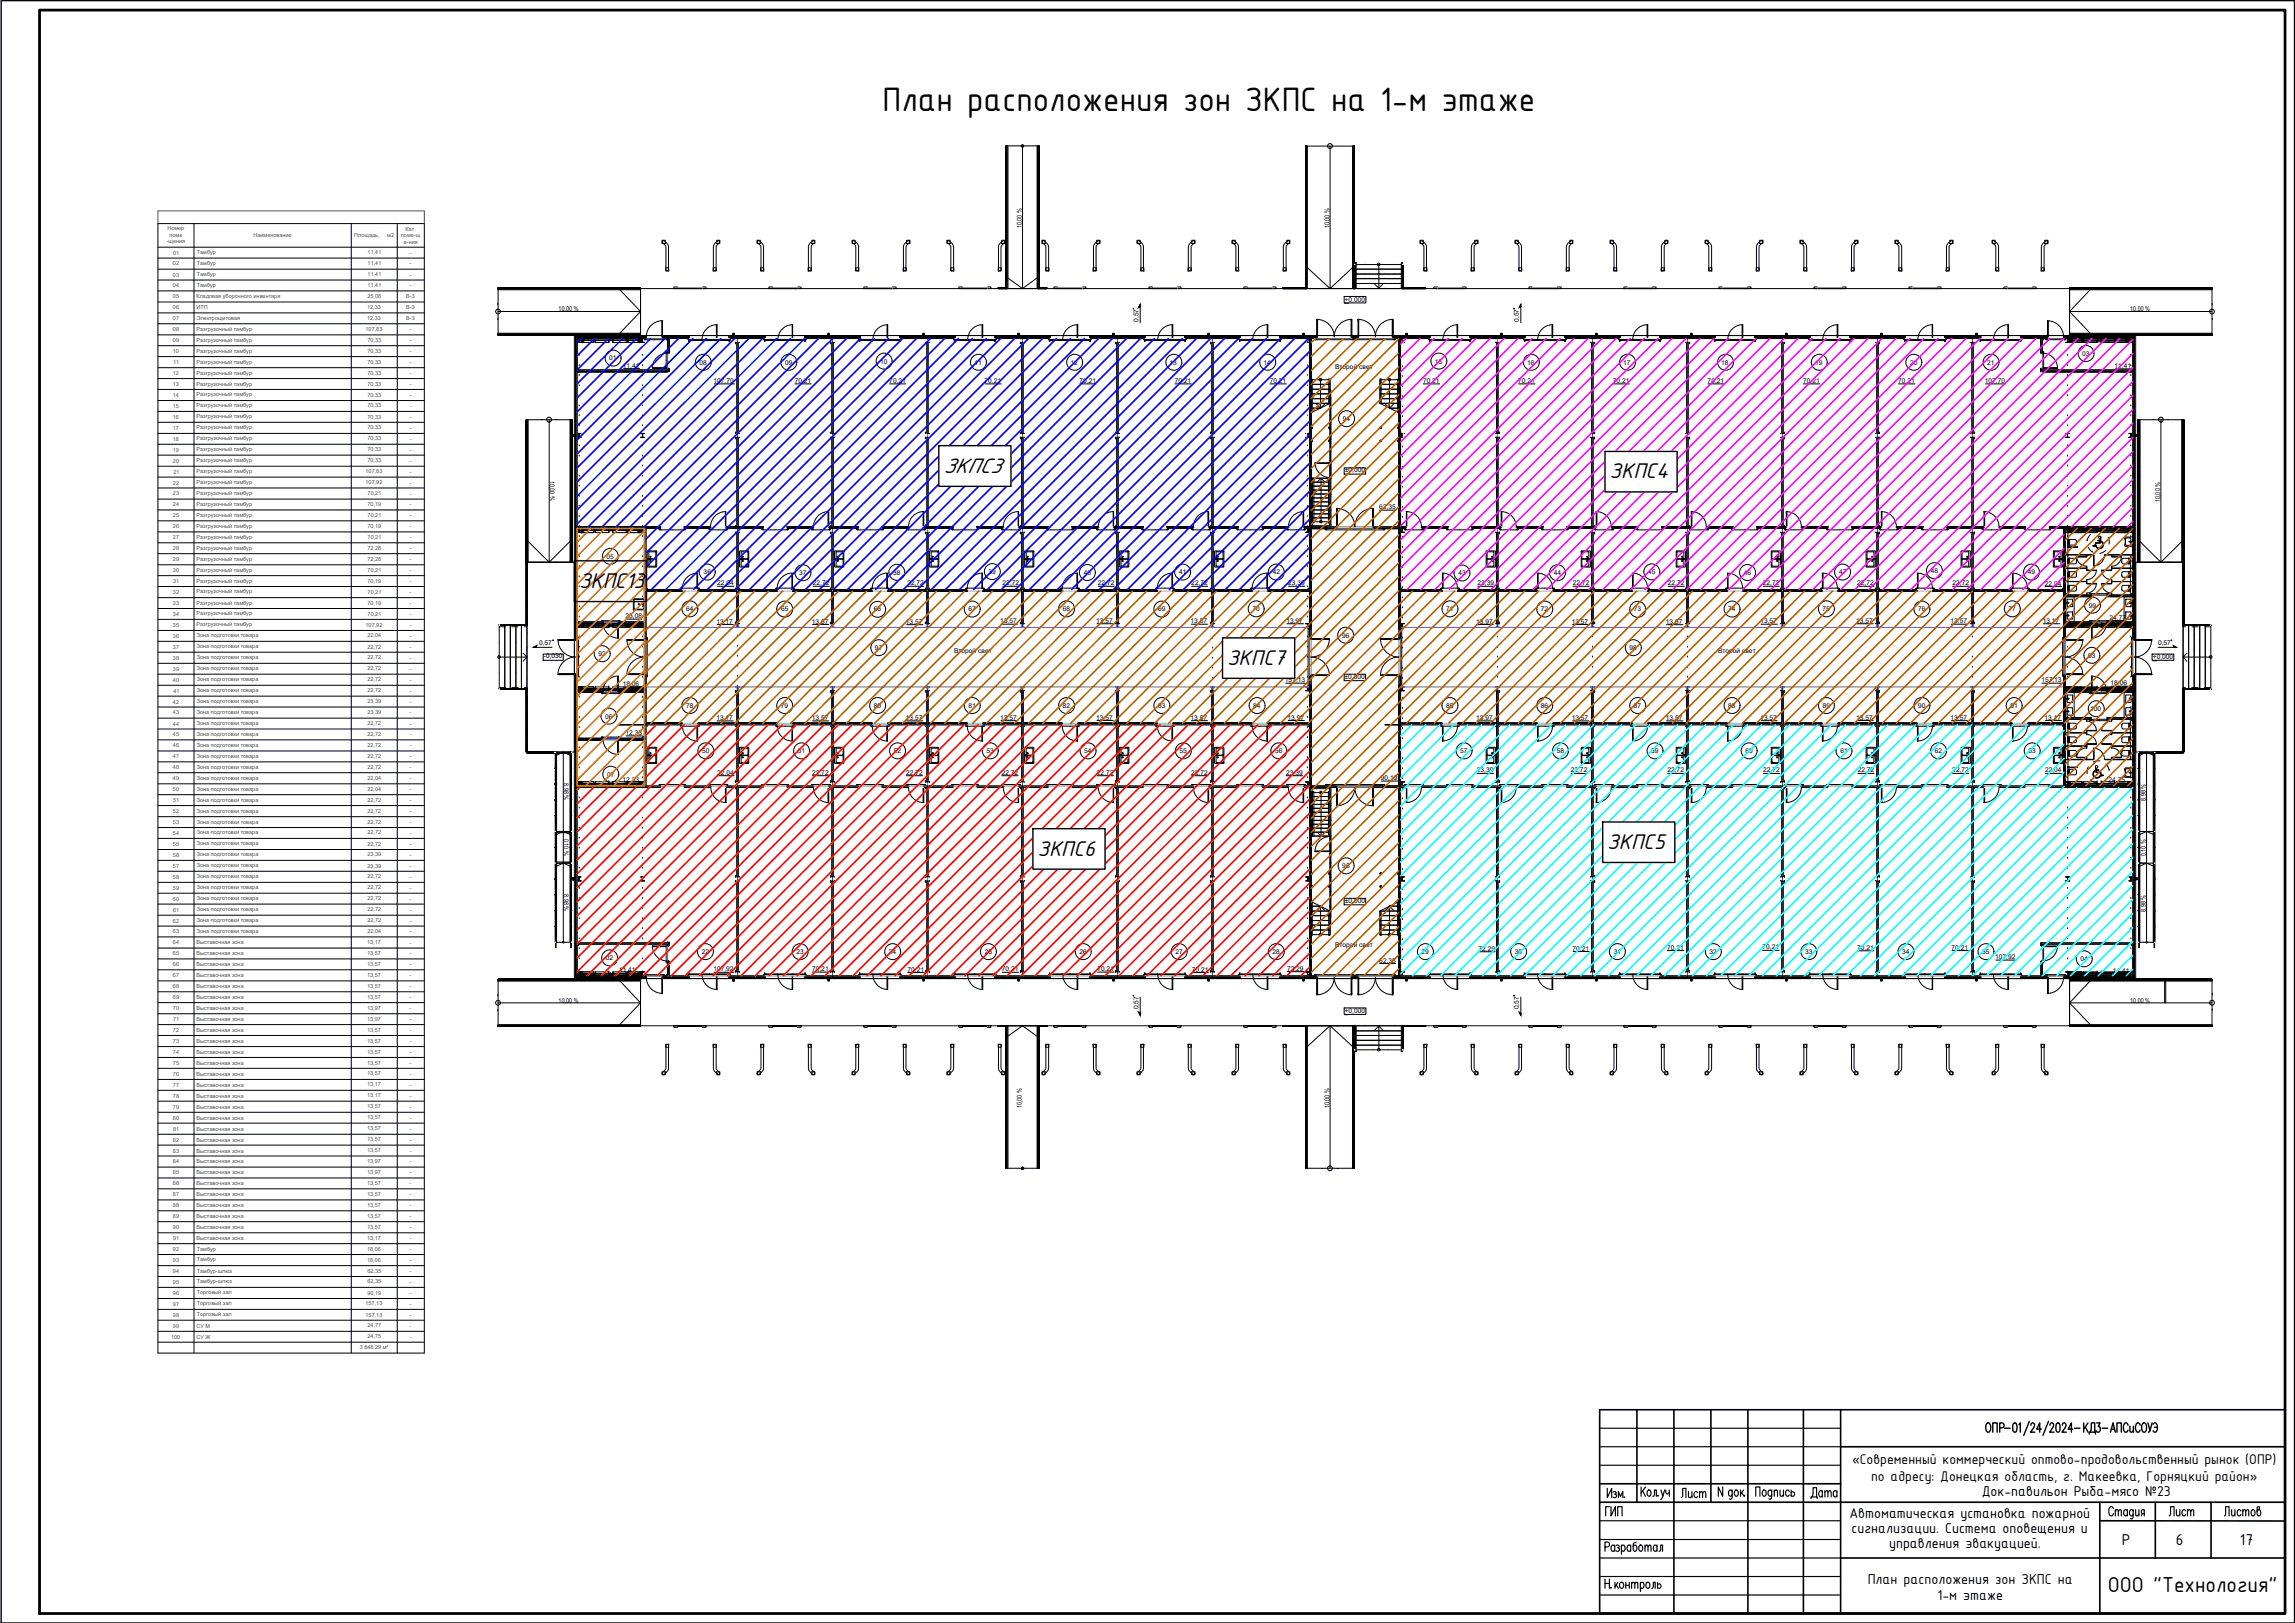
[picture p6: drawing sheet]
<svg xmlns="http://www.w3.org/2000/svg" width="420mm" height="297mm" viewBox="0 0 420 297" stroke-linecap="round" stroke-linejoin="round" font-family="sans-serif">
<defs><g id="words">
<text font-size="6.7" x="161.6" y="20.4">План расположения зон ЗКПС на 1-м этаже</text>
<text font-size="4.4" x="306.9" y="275.2">Лист</text>
<text font-size="4.3" x="385.9" y="291.5">ООО &quot;Технология&quot;</text>
<g font-size="4.2">
<text x="172.7" y="86.5">ЗКПС3</text>
<text x="294.7" y="87.6">ЗКПС4</text>
<text x="106" y="107.6">ЗКПС13</text>
<text x="224.7" y="121.7">ЗКПС7</text>
<text x="294.3" y="155.4">ЗКПС5</text>
<text x="189.9" y="156.6">ЗКПС6</text>
</g>
<g font-size="3.1">
<text x="388.5" y="282.7">P</text>
<text x="398.3" y="282.7">6</text>
<text x="410.1" y="282.7">17</text>
</g>
<g font-size="2.8">
<text x="339.1" y="268">«Современный коммерческий оптово-продовольственный рынок (ОПР)</text>
<text x="342.6" y="271">по адресу: Донецкая область, г. Макеевка, Горняцкий район»</text>
<text x="362.8" y="273.9">Док-павильон Рыба-мясо №23</text>
<text x="338.6" y="277.8">Автоматическая установка пожарной</text>
<text x="339" y="280.7">сигнализации. Система оповещения и</text>
<text x="345.9" y="283.2">управления эвакуацией.</text>
<text x="341.9" y="289.8">План расположения зон ЗКПС на</text>
<text x="354.7" y="292.9">1-м этаже</text>
</g>
<g font-size="1.2">
<text x="187.1" y="41.8" transform="rotate(-90 187.1 41.8)">10,00 %</text>
<text x="243.4" y="41.8" transform="rotate(-90 243.4 41.8)">10,00 %</text>
<text x="102.3" y="57">10,00 %</text>
<text x="208.4" y="58.9" transform="rotate(-90 208.4 58.9)">0,57</text>
<text x="246.2" y="55.2">+0,000</text>
<text x="278.1" y="58.9" transform="rotate(-90 278.1 58.9)">0,57</text>
<text x="390" y="57">10,00 %</text>
<text x="111.5" y="65.9">01</text>
<text x="381.2" y="65.1">03</text>
<text x="114" y="67.3">11,41</text>
<text x="128.1" y="66.7">08</text>
<text x="130.6" y="70.1">107,70</text>
<text x="143.7" y="66.7">09</text>
<text x="145.5" y="70.1">70,21</text>
<text x="161.1" y="66.5">10</text>
<text x="162.8" y="70.1">70,21</text>
<text x="178.4" y="66.7">11</text>
<text x="180.3" y="70.1">70,21</text>
<text x="196" y="66.7">12</text>
<text x="197.7" y="70.1">70,21</text>
<text x="214.1" y="66.7">13</text>
<text x="215.1" y="70.1">70,21</text>
<text x="231.3" y="66.7">14</text>
<text x="232.5" y="70.1">70,21</text>
<text x="244.4" y="67.6">Второй свет</text>
<text x="260.5" y="70.1">70,21</text>
<text x="262.7" y="66.5">15</text>
<text x="278" y="70.1">70,21</text>
<text x="279.6" y="66.7">16</text>
<text x="295.3" y="70.1">70,21</text>
<text x="297.2" y="66.7">17</text>
<text x="312.6" y="70.1">70,21</text>
<text x="315.1" y="66.7">18</text>
<text x="330.1" y="70.1">70,21</text>
<text x="332.3" y="66.7">19</text>
<text x="347.5" y="70.1">70,21</text>
<text x="349.7" y="66.7">20</text>
<text x="363.4" y="70.1">107,70</text>
<text x="363.8" y="66.7">21</text>
<text x="387.1" y="67.3">11,41</text>
<text x="245.8" y="77.1">94</text>
<text x="100.7" y="88" transform="rotate(90 100.7 88)">10,00 %</text>
<text x="246.2" y="86.4">±0,000</text>
<text x="252.5" y="93.2">62,35</text>
<text x="395.5" y="91.9" transform="rotate(-90 395.5 91.9)">10,00 %</text>
<text x="111" y="102.3">05</text>
<text x="128.8" y="105.1">36</text>
<text x="131.3" y="107.1">22,04</text>
<text x="146.3" y="105.3">37</text>
<text x="148.8" y="107.1">22,72</text>
<text x="163.5" y="105.2">38</text>
<text x="166.1" y="107.1">22,72</text>
<text x="181" y="105.1">39</text>
<text x="183.6" y="107.1">22,72</text>
<text x="198.4" y="105.2">40</text>
<text x="201" y="107.1">22,72</text>
<text x="215.9" y="105.1">41</text>
<text x="218.1" y="107.1">22,72</text>
<text x="233" y="105.1">42</text>
<text x="235.8" y="107.1">23,39</text>
<text x="267" y="105.3">43</text>
<text x="270.5" y="107.1">23,39</text>
<text x="284.5" y="105.2">44</text>
<text x="288" y="107.1">22,72</text>
<text x="301.8" y="105.1">45</text>
<text x="305.4" y="107.1">22,72</text>
<text x="319.3" y="105.2">46</text>
<text x="322.7" y="107.1">22,72</text>
<text x="336.7" y="105.1">47</text>
<text x="340" y="107.1">22,72</text>
<text x="353.5" y="104.9">48</text>
<text x="357.5" y="107.1">22,72</text>
<text x="371.3" y="105.1">49</text>
<text x="374.4" y="107.2">22,04</text>
<text x="114.5" y="113.1">25,08</text>
<text x="125.6" y="111.9">64</text>
<text x="143" y="111.9">65</text>
<text x="160" y="111.9">66</text>
<text x="177.3" y="111.9">67</text>
<text x="194.6" y="111.9">68</text>
<text x="200.7" y="114">13,57</text>
<text x="212" y="111.9">69</text>
<text x="229.3" y="111.9">70</text>
<text x="235.5" y="114">13,97</text>
<text x="264.8" y="111.9">71</text>
<text x="282.1" y="111.9">72</text>
<text x="299.1" y="111.9">73</text>
<text x="316.4" y="111.9">74</text>
<text x="333.7" y="111.9">75</text>
<text x="339.8" y="114">13,57</text>
<text x="351.2" y="111.9">76</text>
<text x="367.7" y="111.9">77</text>
<text x="374" y="114">13,17</text>
<text x="382.4" y="111.2">99</text>
<text x="386.2" y="113.4">24,77</text>
<text x="98.7" y="118.1">0,57</text>
<text x="131.1" y="114.1">13,17</text>
<text x="148.6" y="114.1">13,57</text>
<text x="160.2" y="119">97</text>
<text x="165.9" y="114.2">13,57</text>
<text x="174.7" y="119.6">Второй свет</text>
<text x="183.1" y="114.1">13,57</text>
<text x="218" y="114.1">13,57</text>
<text x="245.7" y="116.7">96</text>
<text x="270.3" y="114.1">13,97</text>
<text x="287.7" y="114.1">13,57</text>
<text x="298.3" y="119">98</text>
<text x="305" y="114.2">13,57</text>
<text x="314.5" y="119.6">Второй свет</text>
<text x="322.3" y="114.1">13,57</text>
<text x="357.1" y="114.1">13,57</text>
<text x="395.1" y="118.1">0,57</text>
<text x="99.6" y="120.5">-0,030</text>
<text x="109.6" y="120">92</text>
<text x="114" y="125.6">18,06</text>
<text x="235.2" y="124.9">157,13</text>
<text x="246.2" y="124.2">±0,000</text>
<text x="373.7" y="124.9">157,13</text>
<text x="382.3" y="120.4">93</text>
<text x="386.4" y="125.4">18,06</text>
<text x="394.1" y="120.7">+0,000</text>
<text x="110.8" y="131.5">06</text>
<text x="125.6" y="129.6">78</text>
<text x="131.1" y="131.8">13,17</text>
<text x="143" y="129.6">79</text>
<text x="148.6" y="131.8">13,57</text>
<text x="160" y="129.6">80</text>
<text x="165.9" y="131.8">13,57</text>
<text x="177.3" y="129.6">81</text>
<text x="183.1" y="131.7">13,57</text>
<text x="194.6" y="129.6">82</text>
<text x="200.7" y="131.7">13,57</text>
<text x="212" y="129.6">83</text>
<text x="218" y="131.7">13,57</text>
<text x="229.4" y="129.6">84</text>
<text x="235.7" y="131.7">13,97</text>
<text x="264.8" y="129.6">85</text>
<text x="270.3" y="131.8">13,97</text>
<text x="282.1" y="129.6">86</text>
<text x="287.7" y="131.8">13,57</text>
<text x="299.1" y="129.6">87</text>
<text x="305" y="131.8">13,57</text>
<text x="316.4" y="129.6">88</text>
<text x="322.3" y="131.7">13,57</text>
<text x="333.7" y="129.6">89</text>
<text x="339.8" y="131.7">13,57</text>
<text x="351.2" y="129.6">90</text>
<text x="357.1" y="131.7">13,57</text>
<text x="368" y="129.6">91</text>
<text x="374.3" y="131.7">13,17</text>
<text x="382.7" y="130.2">100</text>
<text x="114.5" y="134.5">12,33</text>
<text x="128.5" y="137.9">50</text>
<text x="146.1" y="137.9">51</text>
<text x="163.6" y="137.9">52</text>
<text x="180.6" y="137.9">53</text>
<text x="198.5" y="137.9">54</text>
<text x="215.9" y="137.9">55</text>
<text x="233.4" y="137.9">56</text>
<text x="267.3" y="137.9">57</text>
<text x="285" y="137.9">58</text>
<text x="302.3" y="137.9">59</text>
<text x="319.5" y="137.9">60</text>
<text x="336.9" y="137.9">61</text>
<text x="354.2" y="137.9">62</text>
<text x="371.4" y="137.9">63</text>
<text x="103.3" y="143.4" transform="rotate(90 103.3 143.4)">8,98 %</text>
<text x="111.2" y="142.1">07</text>
<text x="114" y="143.2">12,33</text>
<text x="131.3" y="141.8">22,04</text>
<text x="148.7" y="141.8">22,72</text>
<text x="165.9" y="141.8">22,72</text>
<text x="183.4" y="141.8">22,72</text>
<text x="200.8" y="141.8">22,72</text>
<text x="218.1" y="141.8">22,72</text>
<text x="235.5" y="141.8">23,39</text>
<text x="252.8" y="142.8">90,19</text>
<text x="270.4" y="141.4">23,39</text>
<text x="287.6" y="141.4">22,72</text>
<text x="305.3" y="141.4">22,72</text>
<text x="322.8" y="141.4">22,72</text>
<text x="340.1" y="141.4">22,72</text>
<text x="357.4" y="141.4">22,72</text>
<text x="374.4" y="141.4">22,04</text>
<text x="386" y="143.2">24,75</text>
<text x="392.9" y="146.6" transform="rotate(-90 392.9 146.6)">8,98 %</text>
<text x="103.3" y="153.5" transform="rotate(90 103.3 153.5)">0,10 %</text>
<text x="245.7" y="158.9">95</text>
<text x="392.9" y="156.7" transform="rotate(-90 392.9 156.7)">0,10 %</text>
<text x="103.3" y="163.7" transform="rotate(90 103.3 163.7)">8,98 %</text>
<text x="246.2" y="165.2">±0,000</text>
<text x="392.9" y="166.9" transform="rotate(-90 392.9 166.9)">8,98 %</text>
<text x="244.4" y="173.3">Второй свет</text>
<text x="287.9" y="174">70,21</text>
<text x="305.2" y="173.8">70,21</text>
<text x="322.7" y="173.8">70,21</text>
<text x="340" y="173.8">70,21</text>
<text x="357.3" y="173.8">70,21</text>
<text x="110.9" y="175.8">02</text>
<text x="113.3" y="178">11,41</text>
<text x="128.5" y="174.6">22</text>
<text x="130.6" y="177.8">107,92</text>
<text x="145.8" y="174.6">23</text>
<text x="148.7" y="177.7">70,21</text>
<text x="162.7" y="174.6">24</text>
<text x="166.2" y="177.8">70,21</text>
<text x="180.3" y="174.6">25</text>
<text x="183.4" y="177.8">70,21</text>
<text x="197.7" y="174.6">26</text>
<text x="200.9" y="177.7">70,21</text>
<text x="215.2" y="174.6">27</text>
<text x="218.2" y="177.8">70,21</text>
<text x="233" y="174.6">28</text>
<text x="235.6" y="177.7">72,29</text>
<text x="252.5" y="176.2">62,35</text>
<text x="260.3" y="174.6">29</text>
<text x="270.7" y="174">72,29</text>
<text x="277.3" y="174.6">30</text>
<text x="295.4" y="174.6">31</text>
<text x="313" y="174.6">32</text>
<text x="330.5" y="174.6">33</text>
<text x="348.2" y="174.6">34</text>
<text x="362.9" y="174.6">35</text>
<text x="365.3" y="175.5">107,92</text>
<text x="380.9" y="175.9">04</text>
<text x="386.8" y="178.1">11,41</text>
<text x="102.3" y="183.5">10,00 %</text>
<text x="208.4" y="184.7" transform="rotate(-90 208.4 184.7)">0,57</text>
<text x="246.2" y="185.4">+0,000</text>
<text x="278.1" y="184.7" transform="rotate(-90 278.1 184.7)">0,57</text>
<text x="390" y="183.5">10,00 %</text>
<text x="187.1" y="202.8" transform="rotate(-90 187.1 202.8)">10,00 %</text>
<text x="243.4" y="202.8" transform="rotate(-90 243.4 202.8)">10,00 %</text>
</g>
<g font-size="1" fill="#545454">
<text x="30.5" y="44.6">-щения</text>
<text x="30.6" y="42.1">Номер</text>
<text x="31" y="43.4">поме</text>
<text x="31.7" y="46.6">01</text>
<text x="36" y="46.5">Тамбур</text>
<text x="46.4" y="43.4">Наименование</text>
<text x="64.9" y="43.4">Площадь,</text>
<text x="67.3" y="46.5">11,41</text>
<text x="70.9" y="43.4">м2</text>
<text x="73.4" y="43.4">поме-щ</text>
<text x="73.9" y="44.6">е-ния</text>
<text x="74.3" y="42.2">Кат.</text>
<text x="75" y="46.6">-</text>
<text x="31.7" y="48.6">02</text>
<text x="31.7" y="50.6">03</text>
<text x="31.7" y="52.6">04</text>
<text x="36" y="48.5">Тамбур</text>
<text x="36" y="50.5">Тамбур</text>
<text x="36" y="52.5">Тамбур</text>
<text x="67.3" y="48.5">11,41</text>
<text x="67.3" y="50.5">11,41</text>
<text x="67.3" y="52.5">11,41</text>
<text x="75" y="48.6">-</text>
<text x="75" y="50.6">-</text>
<text x="75" y="52.6">-</text>
<text x="31.7" y="54.6">05</text>
<text x="31.7" y="56.6">06</text>
<text x="31.7" y="58.6">07</text>
<text x="36" y="54.5">Кладовая уборочного инвентаря</text>
<text x="36" y="56.6">ИТП</text>
<text x="36" y="58.5">Электрощитовая</text>
<text x="67.2" y="56.5">12,33</text>
<text x="67.2" y="58.5">12,33</text>
<text x="67.3" y="54.6">25,08</text>
<text x="74.4" y="54.6">В-3</text>
<text x="74.4" y="56.6">В-3</text>
<text x="74.4" y="58.6">В-3</text>
<text x="31.6" y="64.6">10</text>
<text x="31.7" y="60.6">08</text>
<text x="31.7" y="62.6">09</text>
<text x="36" y="60.5">Разгрузочный тамбур</text>
<text x="36" y="62.5">Разгрузочный тамбур</text>
<text x="36" y="64.5">Разгрузочный тамбур</text>
<text x="66.9" y="60.6">107,83</text>
<text x="67.3" y="62.6">70,33</text>
<text x="67.3" y="64.5">70,33</text>
<text x="75" y="60.6">-</text>
<text x="75" y="62.6">-</text>
<text x="75" y="64.6">-</text>
<text x="31.6" y="68.7">12</text>
<text x="31.6" y="70.6">13</text>
<text x="31.7" y="66.7">11</text>
<text x="36" y="66.5">Разгрузочный тамбур</text>
<text x="36" y="68.6">Разгрузочный тамбур</text>
<text x="36" y="70.6">Разгрузочный тамбур</text>
<text x="67.3" y="66.6">70,33</text>
<text x="67.3" y="68.6">70,33</text>
<text x="67.3" y="70.6">70,33</text>
<text x="75" y="66.6">-</text>
<text x="75" y="68.7">-</text>
<text x="75" y="70.6">-</text>
<text x="31.6" y="72.7">14</text>
<text x="31.6" y="74.7">15</text>
<text x="31.6" y="76.7">16</text>
<text x="36" y="72.5">Разгрузочный тамбур</text>
<text x="36" y="74.6">Разгрузочный тамбур</text>
<text x="36" y="76.6">Разгрузочный тамбур</text>
<text x="67.3" y="72.6">70,33</text>
<text x="67.3" y="74.6">70,33</text>
<text x="67.3" y="76.6">70,33</text>
<text x="75" y="72.6">-</text>
<text x="75" y="74.7">-</text>
<text x="75" y="76.7">-</text>
<text x="31.6" y="78.7">17</text>
<text x="31.6" y="80.7">18</text>
<text x="31.6" y="82.7">19</text>
<text x="36" y="78.6">Разгрузочный тамбур</text>
<text x="36" y="80.6">Разгрузочный тамбур</text>
<text x="36" y="82.6">Разгрузочный тамбур</text>
<text x="67.3" y="78.6">70,33</text>
<text x="67.3" y="80.6">70,33</text>
<text x="67.3" y="82.6">70,33</text>
<text x="75" y="78.7">-</text>
<text x="75" y="80.7">-</text>
<text x="75" y="82.7">-</text>
<text x="31.7" y="84.7">20</text>
<text x="31.7" y="88.7">22</text>
<text x="31.8" y="86.7">21</text>
<text x="36" y="84.6">Разгрузочный тамбур</text>
<text x="36" y="86.6">Разгрузочный тамбур</text>
<text x="36" y="88.6">Разгрузочный тамбур</text>
<text x="66.9" y="86.6">107,83</text>
<text x="66.9" y="88.6">107,92</text>
<text x="67.3" y="84.6">70,33</text>
<text x="75" y="84.7">-</text>
<text x="75" y="86.7">-</text>
<text x="75" y="88.7">-</text>
<text x="31.7" y="90.7">23</text>
<text x="31.7" y="92.7">24</text>
<text x="31.7" y="94.7">25</text>
<text x="36" y="90.6">Разгрузочный тамбур</text>
<text x="36" y="92.6">Разгрузочный тамбур</text>
<text x="36" y="94.6">Разгрузочный тамбур</text>
<text x="67.3" y="92.6">70,19</text>
<text x="67.3" y="90.6">70,21</text>
<text x="67.3" y="94.6">70,21</text>
<text x="75" y="90.7">-</text>
<text x="75" y="92.7">-</text>
<text x="75" y="94.7">-</text>
<text x="31.7" y="96.7">26</text>
<text x="31.7" y="98.7">27</text>
<text x="31.7" y="100.7">28</text>
<text x="36" y="96.6">Разгрузочный тамбур</text>
<text x="36" y="98.6">Разгрузочный тамбур</text>
<text x="36" y="100.6">Разгрузочный тамбур</text>
<text x="67.3" y="96.6">70,19</text>
<text x="67.3" y="100.7">72,28</text>
<text x="67.3" y="98.6">70,21</text>
<text x="75" y="96.7">-</text>
<text x="75" y="98.7">-</text>
<text x="75" y="100.7">-</text>
<text x="31.7" y="102.7">29</text>
<text x="31.7" y="104.7">30</text>
<text x="31.7" y="106.7">31</text>
<text x="36" y="102.6">Разгрузочный тамбур</text>
<text x="36" y="104.6">Разгрузочный тамбур</text>
<text x="36" y="106.6">Разгрузочный тамбур</text>
<text x="67.3" y="102.6">72,28</text>
<text x="67.3" y="106.7">70,19</text>
<text x="67.3" y="104.6">70,21</text>
<text x="75" y="102.7">-</text>
<text x="75" y="104.7">-</text>
<text x="75" y="106.7">-</text>
<text x="31.7" y="108.7">32</text>
<text x="31.7" y="110.7">33</text>
<text x="31.7" y="112.7">34</text>
<text x="36" y="108.6">Разгрузочный тамбур</text>
<text x="36" y="110.6">Разгрузочный тамбур</text>
<text x="36" y="112.6">Разгрузочный тамбур</text>
<text x="67.3" y="110.6">70,19</text>
<text x="67.3" y="108.7">70,21</text>
<text x="67.3" y="112.7">70,21</text>
<text x="75" y="108.7">-</text>
<text x="75" y="110.7">-</text>
<text x="75" y="112.7">-</text>
<text x="31.7" y="114.8">35</text>
<text x="31.7" y="116.7">36</text>
<text x="31.7" y="118.7">37</text>
<text x="36" y="114.6">Разгрузочный тамбур</text>
<text x="36" y="116.7">Зона подготовки товара</text>
<text x="36" y="118.6">Зона подготовки товара</text>
<text x="66.9" y="114.7">107,92</text>
<text x="67.3" y="116.7">22,04</text>
<text x="67.3" y="118.7">22,72</text>
<text x="75" y="114.8">-</text>
<text x="75" y="116.7">-</text>
<text x="75" y="118.7">-</text>
<text x="31.7" y="120.8">38</text>
<text x="31.7" y="122.8">39</text>
<text x="31.7" y="124.7">40</text>
<text x="36" y="120.6">Зона подготовки товара</text>
<text x="36" y="122.7">Зона подготовки товара</text>
<text x="36" y="124.7">Зона подготовки товара</text>
<text x="67.3" y="120.7">22,72</text>
<text x="67.3" y="122.7">22,72</text>
<text x="67.3" y="124.7">22,72</text>
<text x="75" y="120.8">-</text>
<text x="75" y="122.8">-</text>
<text x="75" y="124.7">-</text>
<text x="31.7" y="128.8">42</text>
<text x="31.7" y="130.8">43</text>
<text x="31.8" y="126.8">41</text>
<text x="36" y="126.6">Зона подготовки товара</text>
<text x="36" y="128.7">Зона подготовки товара</text>
<text x="36" y="130.7">Зона подготовки товара</text>
<text x="67.3" y="126.7">22,72</text>
<text x="67.3" y="128.7">23,39</text>
<text x="67.3" y="130.7">23,39</text>
<text x="75" y="126.8">-</text>
<text x="75" y="128.8">-</text>
<text x="75" y="130.8">-</text>
<text x="31.7" y="132.8">44</text>
<text x="31.7" y="134.8">45</text>
<text x="31.7" y="136.8">46</text>
<text x="36" y="132.7">Зона подготовки товара</text>
<text x="36" y="134.7">Зона подготовки товара</text>
<text x="36" y="136.7">Зона подготовки товара</text>
<text x="67.3" y="132.7">22,72</text>
<text x="67.3" y="134.7">22,72</text>
<text x="67.3" y="136.7">22,72</text>
<text x="75" y="132.8">-</text>
<text x="75" y="134.8">-</text>
<text x="75" y="136.8">-</text>
<text x="31.7" y="138.8">47</text>
<text x="31.7" y="140.8">48</text>
<text x="31.7" y="142.8">49</text>
<text x="36" y="138.7">Зона подготовки товара</text>
<text x="36" y="140.7">Зона подготовки товара</text>
<text x="36" y="142.7">Зона подготовки товара</text>
<text x="67.3" y="138.7">22,72</text>
<text x="67.3" y="140.7">22,72</text>
<text x="67.3" y="142.7">22,04</text>
<text x="75" y="138.8">-</text>
<text x="75" y="140.8">-</text>
<text x="75" y="142.8">-</text>
<text x="31.7" y="144.8">50</text>
<text x="31.7" y="148.8">52</text>
<text x="31.7" y="146.8">51</text>
<text x="36" y="144.7">Зона подготовки товара</text>
<text x="36" y="146.7">Зона подготовки товара</text>
<text x="36" y="148.7">Зона подготовки товара</text>
<text x="67.3" y="144.7">22,04</text>
<text x="67.3" y="146.7">22,72</text>
<text x="67.3" y="148.7">22,72</text>
<text x="75" y="144.8">-</text>
<text x="75" y="146.8">-</text>
<text x="75" y="148.8">-</text>
<text x="31.7" y="150.8">53</text>
<text x="31.7" y="152.8">54</text>
<text x="31.7" y="154.8">55</text>
<text x="36" y="150.7">Зона подготовки товара</text>
<text x="36" y="152.7">Зона подготовки товара</text>
<text x="36" y="154.7">Зона подготовки товара</text>
<text x="67.3" y="150.7">22,72</text>
<text x="67.3" y="152.7">22,72</text>
<text x="67.3" y="154.8">22,72</text>
<text x="75" y="150.8">-</text>
<text x="75" y="152.8">-</text>
<text x="75" y="154.8">-</text>
<text x="31.7" y="156.8">56</text>
<text x="31.7" y="158.8">57</text>
<text x="31.7" y="160.8">58</text>
<text x="36" y="156.7">Зона подготовки товара</text>
<text x="36" y="158.7">Зона подготовки товара</text>
<text x="36" y="160.7">Зона подготовки товара</text>
<text x="67.3" y="156.7">23,39</text>
<text x="67.3" y="158.8">23,39</text>
<text x="67.3" y="160.8">22,72</text>
<text x="75" y="156.8">-</text>
<text x="75" y="158.8">-</text>
<text x="75" y="160.9">-</text>
<text x="31.7" y="162.8">59</text>
<text x="31.7" y="164.8">60</text>
<text x="31.7" y="166.8">61</text>
<text x="36" y="162.8">Зона подготовки товара</text>
<text x="36" y="164.7">Зона подготовки товара</text>
<text x="36" y="166.7">Зона подготовки товара</text>
<text x="67.3" y="162.8">22,72</text>
<text x="67.3" y="164.8">22,72</text>
<text x="67.3" y="166.8">22,72</text>
<text x="75" y="162.8">-</text>
<text x="75" y="164.8">-</text>
<text x="75" y="166.9">-</text>
<text x="31.7" y="168.9">62</text>
<text x="31.7" y="170.8">63</text>
<text x="31.7" y="172.8">64</text>
<text x="36" y="172.8">Выставочная зона</text>
<text x="36" y="168.8">Зона подготовки товара</text>
<text x="36" y="170.8">Зона подготовки товара</text>
<text x="67.2" y="172.8">13,17</text>
<text x="67.3" y="168.8">22,72</text>
<text x="67.3" y="170.8">22,04</text>
<text x="75" y="168.9">-</text>
<text x="75" y="170.8">-</text>
<text x="75" y="172.9">-</text>
<text x="31.7" y="174.9">65</text>
<text x="31.7" y="176.9">66</text>
<text x="31.7" y="178.8">67</text>
<text x="36" y="174.9">Выставочная зона</text>
<text x="36" y="176.9">Выставочная зона</text>
<text x="36" y="178.8">Выставочная зона</text>
<text x="67.2" y="174.8">13,57</text>
<text x="67.2" y="176.8">13,57</text>
<text x="67.2" y="178.8">13,57</text>
<text x="75" y="174.9">-</text>
<text x="75" y="176.9">-</text>
<text x="75" y="178.9">-</text>
<text x="31.7" y="180.9">68</text>
<text x="31.7" y="182.9">69</text>
<text x="31.7" y="184.9">70</text>
<text x="36" y="180.9">Выставочная зона</text>
<text x="36" y="182.9">Выставочная зона</text>
<text x="36" y="184.9">Выставочная зона</text>
<text x="67.2" y="180.8">13,57</text>
<text x="67.2" y="182.8">13,57</text>
<text x="67.2" y="184.8">13,97</text>
<text x="75" y="180.9">-</text>
<text x="75" y="182.9">-</text>
<text x="75" y="184.9">-</text>
<text x="31.7" y="188.9">72</text>
<text x="31.7" y="190.9">73</text>
<text x="31.7" y="186.9">71</text>
<text x="36" y="186.9">Выставочная зона</text>
<text x="36" y="188.9">Выставочная зона</text>
<text x="36" y="190.9">Выставочная зона</text>
<text x="67.2" y="186.8">13,97</text>
<text x="67.2" y="188.8">13,57</text>
<text x="67.2" y="190.8">13,57</text>
<text x="75" y="186.9">-</text>
<text x="75" y="188.9">-</text>
<text x="75" y="190.9">-</text>
<text x="31.7" y="192.9">74</text>
<text x="31.7" y="194.9">75</text>
<text x="31.7" y="196.9">76</text>
<text x="36" y="192.9">Выставочная зона</text>
<text x="36" y="194.9">Выставочная зона</text>
<text x="36" y="196.9">Выставочная зона</text>
<text x="67.2" y="192.8">13,57</text>
<text x="67.2" y="194.8">13,57</text>
<text x="67.2" y="196.8">13,57</text>
<text x="75" y="192.9">-</text>
<text x="75" y="194.9">-</text>
<text x="75" y="196.9">-</text>
<text x="31.7" y="198.9">77</text>
<text x="31.7" y="200.9">78</text>
<text x="31.7" y="202.9">79</text>
<text x="36" y="198.9">Выставочная зона</text>
<text x="36" y="200.9">Выставочная зона</text>
<text x="36" y="202.9">Выставочная зона</text>
<text x="67.2" y="198.8">13,17</text>
<text x="67.2" y="200.9">13,17</text>
<text x="67.2" y="202.8">13,57</text>
<text x="75" y="198.9">-</text>
<text x="75" y="200.9">-</text>
<text x="75" y="202.9">-</text>
<text x="31.7" y="204.9">80</text>
<text x="31.7" y="208.9">82</text>
<text x="31.7" y="206.9">81</text>
<text x="36" y="204.9">Выставочная зона</text>
<text x="36" y="206.9">Выставочная зона</text>
<text x="36" y="208.9">Выставочная зона</text>
<text x="67.2" y="204.8">13,57</text>
<text x="67.2" y="206.9">13,57</text>
<text x="67.2" y="208.9">13,57</text>
<text x="75" y="204.9">-</text>
<text x="75" y="206.9">-</text>
<text x="75" y="208.9">-</text>
<text x="31.7" y="210.9">83</text>
<text x="31.7" y="212.9">84</text>
<text x="31.7" y="215">85</text>
<text x="36" y="210.9">Выставочная зона</text>
<text x="36" y="212.9">Выставочная зона</text>
<text x="36" y="215">Выставочная зона</text>
<text x="67.2" y="210.8">13,57</text>
<text x="67.2" y="212.9">13,97</text>
<text x="67.2" y="214.9">13,97</text>
<text x="75" y="210.9">-</text>
<text x="75" y="212.9">-</text>
<text x="75" y="215">-</text>
<text x="31.7" y="216.9">86</text>
<text x="31.7" y="218.9">87</text>
<text x="31.7" y="221">88</text>
<text x="36" y="216.9">Выставочная зона</text>
<text x="36" y="218.9">Выставочная зона</text>
<text x="36" y="221">Выставочная зона</text>
<text x="67.2" y="216.9">13,57</text>
<text x="67.2" y="218.9">13,57</text>
<text x="67.2" y="220.9">13,57</text>
<text x="75" y="216.9">-</text>
<text x="75" y="218.9">-</text>
<text x="75" y="221">-</text>
<text x="31.7" y="223">89</text>
<text x="31.7" y="224.9">90</text>
<text x="31.7" y="227">91</text>
<text x="36" y="223">Выставочная зона</text>
<text x="36" y="224.9">Выставочная зона</text>
<text x="36" y="227">Выставочная зона</text>
<text x="67.2" y="222.9">13,57</text>
<text x="67.2" y="224.9">13,57</text>
<text x="67.2" y="226.9">13,17</text>
<text x="75" y="223">-</text>
<text x="75" y="224.9">-</text>
<text x="75" y="227">-</text>
<text x="31.7" y="229">92</text>
<text x="31.7" y="231">93</text>
<text x="31.7" y="233">94</text>
<text x="36" y="228.9">Тамбур</text>
<text x="36" y="230.9">Тамбур</text>
<text x="36" y="232.9">Тамбур-шлюз</text>
<text x="67.2" y="228.9">18,06</text>
<text x="67.2" y="230.9">18,06</text>
<text x="67.3" y="232.9">62,35</text>
<text x="75" y="229">-</text>
<text x="75" y="231">-</text>
<text x="75" y="233">-</text>
<text x="31.7" y="235">95</text>
<text x="31.7" y="237">96</text>
<text x="31.7" y="239">97</text>
<text x="36" y="234.9">Тамбур-шлюз</text>
<text x="36" y="236.9">Торговый зал</text>
<text x="36" y="238.9">Торговый зал</text>
<text x="66.9" y="238.9">157,13</text>
<text x="67.3" y="234.9">62,35</text>
<text x="67.3" y="236.9">90,19</text>
<text x="75" y="235">-</text>
<text x="75" y="237">-</text>
<text x="75" y="239">-</text>
<text x="31.3" y="245">100</text>
<text x="31.7" y="241">98</text>
<text x="31.7" y="243">99</text>
<text x="36" y="243">СУ М</text>
<text x="36" y="245">СУ Ж</text>
<text x="36" y="240.9">Торговый зал</text>
<text x="66.9" y="240.9">157,13</text>
<text x="67.3" y="242.9">24,77</text>
<text x="67.3" y="244.9">24,75</text>
<text x="75" y="241">-</text>
<text x="75" y="243">-</text>
<text x="75" y="245">-</text>
<text x="65.9" y="247">3 848,29 м²</text>
</g>
</g></defs>
<g fill="none" stroke="#000" stroke-width=".18">
<path d="M105.4 79.7l.3 .5M105.4 67.3l.4 .7M105.4 62.6l.3 .5M105.4 62l.3 .6M105.4 80l.3 .5M105.4 78.3l.3 .5M105.4 77.7l.3 .5M105.4 76.5l.3 .5M105.4 79.1l.3 .6M105.4 78.6l.3 .5M105.4 77.4l.3 .5M105.4 77.1l.3 .5"/>
<path d="M105.4 76.2l.3 .5M105.4 75.7l.3 .5M105.4 75.4l.3 .5M105.4 74.8l.3 .5M105.4 74.5l.3 .5M105.4 73.9l.3 .6M105.4 72.8l.3 .5M105.4 72.5l.3 .5M105.4 71l.3 .5M105.4 70.7l.3 .5M105.4 69.6l.3 .5M105.4 69l.3 .5"/>
<path d="M105.4 68.7l.3 .5M105.4 68.1l.3 .6M105.4 67.8l.3 .6M105.4 67l.3 .5M105.4 66.4l.3 .5M105.4 66.1l.3 .5M105.4 65.2l.3 .5M105.4 64.9l.3 .5M105.4 64.4l.3 .5M105.4 63.5l.3 .5M105.4 79.4l.3 .6M105.4 78.9l.3 .5"/>
<path d="M105.4 78l.3 .5M105.4 76l.3 .4M105.4 75.1l.3 .5M105.4 74.2l.3 .5M105.4 73.6l.3 .6M105.4 73.3l.3 .6M105.4 73.1l.3 .5M105.4 72.2l.3 .5M105.4 71.9l.3 .5M105.4 71.6l.3 .5M105.4 71.3l.3 .5M105.4 70.5l.3 .4"/>
<path d="M105.4 70.2l.3 .5M105.4 69.9l.3 .5M105.4 69.3l.3 .5M105.4 68.4l.3 .5M105.4 67.5l.3 .6M105.4 65.8l.3 .5M105.4 64.7l.3 .4M105.4 64.1l.3 .5M105.4 63.8l.3 .5M105.4 63.2l.3 .5M105.4 62.9l.3 .5M105.4 62.3l.3 .6"/>
<path d="M105.4 61.8l.3 .5M105.4 61.7h.1M105.5 61.7l.2 .3M105.6 61.7l-.2 .3M105.7 66.1l-.3 .6 .3 .5M105.7 62l-.3 .6M105.7 62.3l-.3 .6M105.7 62.6l-.3 .5M105.7 62.9l-.3 .5M105.7 63.2l-.3 .5M105.7 63.5l-.3 .5M105.7 63.8l-.3 .5"/>
<path d="M105.7 64.1l-.3 .5M105.7 64.4l-.3 .5M105.7 64.7l-.3 .5M105.7 65l-.3 .5 .3 .5M105.7 65.3l-.3 .5M105.7 65.6l-.3 .4M105.7 65.8l-.3 .5M105.7 66.4l-.3 .5M105.7 66.7l-.3 .5M105.7 67l-.3 .5M105.7 67.3l-.3 .5M105.7 67.5l-.3 .6"/>
<path d="M105.7 68.1l-.3 .6M105.7 68.4l-.3 .5M105.7 68.7l-.3 .5M105.7 69l-.3 .5M105.7 69.3l-.3 .5M105.7 69.6l-.3 .5M105.7 69.9l-.3 .5M105.7 70.2l-.3 .5M105.7 70.5l-.3 .5M105.7 70.8l-.3 .5M105.7 71.1l-.3 .4M105.7 71.3l-.3 .5"/>
<path d="M105.7 71.6l-.3 .5M105.7 71.9l-.3 .5M105.7 72.2l-.3 .5M105.7 72.5l-.3 .5M105.7 72.8l-.3 .5M105.7 73.1l-.3 .5M105.7 73.3l-.3 .6M105.7 73.6l-.3 .6M105.7 73.9l-.3 .6M105.7 74.2l-.3 .5M105.7 74.5l-.3 .5M105.7 74.8l-.3 .5"/>
<path d="M105.7 75.1l-.3 .5M105.7 75.4l-.3 .5M105.7 75.7l-.3 .5M105.7 76l-.3 .5M105.7 76.3l-.3 .5 .3 .5M105.7 76.6l-.3 .5M105.7 76.9l-.3 .4M105.7 77.1l-.3 .5M105.7 77.4l-.3 .5M105.7 77.7l-.3 .5M105.7 78l-.3 .5M105.7 78.3l-.3 .5"/>
<path d="M105.7 78.6l-.3 .5M105.7 78.9l-.3 .5M105.7 79.1l-.3 .6M105.7 79.4l-.3 .6M105.7 79.7l-.3 .5M105.7 61.7l.1 .3M105.7 61.7h.1M105.7 62h.1M105.7 67.7l-.3 .7M105.7 61.7l-.3 .6M105.8 67.7l.2 .3M105.8 61.7l.2 .3"/>
<path d="M105.9 67.7l-.2 .3M105.9 61.7l-.2 .3M106 67.7l.2 .3M106 61.7l.2 .3M106.1 67.7l-.2 .3M106.1 61.7l-.2 .3M106.2 67.7l.1 .3M106.2 61.7l.1 .3M106.3 67.7l-.2 .3M106.3 61.7l-.2 .3M106.3 67.7l.2 .3M106.3 61.7l.2 .3"/>
<path d="M106.4 67.7l-.1 .3M106.4 61.7l-.1 .3M106.5 61.7l.2 .3M106.5 67.7l.2 .3M106.6 67.7l-.2 .3M106.6 61.7l-.2 .3M106.7 67.7l.1 .3M106.7 61.7l.1 .3M106.7 67.7l-.1 .3M106.7 61.7l-.1 .3M106.8 61.7l.2 .3M106.8 67.7l.2 .3"/>
<path d="M106.9 67.7l-.2 .3M106.9 61.7l-.2 .3M107 61.7l.1 .3M107 67.7l.1 .3M107.1 67.7l-.2 .3M107.1 61.7l-.2 .3M107.1 61.7l.2 .3M107.1 67.7l.2 .3M107.2 67.7l-.1 .3M107.2 61.7l-.1 .3M107.3 61.7l.2 .3M107.3 67.7l.2 .3"/>
<path d="M107.4 67.7l-.2 .3M107.4 61.7l-.2 .3M107.5 61.7l.2 .3M107.5 67.7l.2 .3M107.6 67.7l-.2 .3M107.6 61.7l-.2 .3M107.7 61.7l.1 .3M107.7 67.7l.1 .3M107.7 67.7l-.1 .3M107.7 61.7l-.1 .3M107.8 61.7l.2 .3M107.8 67.7l.2 .3"/>
<path d="M107.9 67.7l-.2 .3M107.9 61.7l-.2 .3M108 61.7l.2 .3M108 67.7l.2 .3M108.1 67.7l-.2 .3M108.1 61.7l-.2 .3M108.2 61.7l.1 .3M108.2 67.7l.1 .3M108.2 67.7l-.1 .3M108.2 61.7l-.1 .3M108.3 61.7l.2 .3M108.3 67.7l.2 .3"/>
<path d="M108.4 67.7l-.2 .3M108.4 61.7l-.2 .3M108.5 67.7l.2 .3M108.5 61.7l.2 .3M108.6 67.7l-.2 .3M108.6 61.7l-.2 .3M108.7 67.7l.1 .3M108.7 61.7l.1 .3M108.8 67.7l-.2 .3M108.8 61.7l-.2 .3M108.8 61.7l.2 .3M108.8 67.7l.2 .3"/>
<path d="M108.9 67.7l-.1 .3M108.9 61.7l-.1 .3M109 61.7l.2 .3M109 67.7l.2 .3M109.1 67.7l-.2 .3M109.1 61.7l-.2 .3M109.2 67.7l.1 .3M109.2 61.7l.1 .3M109.3 67.7l-.2 .3M109.3 61.7l-.2 .3M109.3 67.7l.2 .3M109.3 61.7l.2 .3"/>
<path d="M109.4 67.7l-.1 .3M109.4 61.7l-.1 .3M109.5 67.7l.2 .3M109.5 61.7l.2 .3M109.6 67.7l-.2 .3M109.6 61.7l-.2 .3M109.7 67.7l.2 .3M109.7 61.7l.2 .3M109.8 67.7l-.2 .3M109.8 61.7l-.2 .3M109.9 61.7l.1 .3M109.9 67.7l.1 .3"/>
<path d="M109.9 67.7l-.1 .3M109.9 61.7l-.1 .3M110 67.7l.2 .3M110 61.7l.2 .3M110.1 67.7l-.2 .3M110.1 61.7l-.2 .3M110.2 67.7l.1 .3M110.2 61.7l.1 .3M110.2 67.7l-.1 .3M110.2 61.7l-.1 .3M110.3 61.7l.2 .3M110.3 67.7l.2 .3"/>
<path d="M110.4 67.7l-.2 .3M110.4 61.7l-.2 .3M110.5 61.7l.2 .3M110.5 67.7l.2 .3M110.6 67.7l-.2 .3M110.6 61.7l-.2 .3M110.7 67.7l.1 .3M110.7 61.7l.1 .3M110.7 67.7l-.1 .3M110.7 61.7l-.1 .3M110.8 67.7l.2 .3M110.8 61.7l.2 .3"/>
<path d="M110.9 67.7l-.2 .3M110.9 61.7l-.2 .3M111 61.7l.2 .3M111 67.7l.2 .3M111.1 67.7l-.2 .3M111.1 61.7l-.2 .3M111.2 61.7l.1 .3M111.2 67.7l.1 .3M111.3 67.7l-.2 .3M111.3 61.7l-.2 .3M111.3 61.7l.2 .3M111.3 67.7l.2 .3"/>
<path d="M111.4 67.7l-.1 .3M111.4 61.7l-.1 .3M111.5 67.7l.2 .3M111.5 61.7l.2 .3M111.6 67.7l-.2 .3M111.6 61.7l-.2 .3M111.7 67.7l.1 .3M111.7 61.7l.1 .3M111.8 67.7l-.2 .3M111.8 61.7l-.2 .3M111.8 61.7l.2 .3M111.8 67.7l.2 .3"/>
<path d="M111.9 67.7l-.1 .3M111.9 61.7l-.1 .3M112 61.7l.2 .3M112 67.7l.2 .3M112.1 67.7l-.2 .3M112.1 61.7l-.2 .3M112.2 67.7l.2 .3M112.2 61.7l.2 .3M112.3 67.7l-.2 .3M112.3 61.7l-.2 .3M112.4 67.7l.1 .3M112.4 61.7l.1 .3"/>
<path d="M112.4 67.7l-.1 .3M112.4 61.7l-.1 .3M112.5 61.7l.2 .3M112.5 67.7l.2 .3M112.6 67.7l-.2 .3M112.6 61.7l-.2 .3M112.7 67.7l.2 .3M112.7 61.7l.2 .3M112.8 67.7l-.2 .3M112.8 61.7l-.2 .3M112.9 67.7l.1 .3M112.9 61.7l.1 .3"/>
<path d="M112.9 67.7l-.1 .3M112.9 61.7l-.1 .3M113 67.7l.2 .3M113 61.7l.2 .3M113.1 67.7l-.2 .3M113.1 61.7l-.2 .3M113.2 67.7l.2 .3M113.2 61.7l.2 .3M113.3 67.7l-.2 .3M113.3 61.7l-.2 .3M113.4 67.7l.1 .3M113.4 61.7l.1 .3"/>
<path d="M113.5 67.7l-.2 .3M113.5 61.7l-.2 .3M113.5 67.7l.2 .3M113.5 61.7l.2 .3M113.6 67.7l-.1 .3M113.6 61.7l-.1 .3M113.7 67.7l.1 .3M113.7 61.7l.1 .3M113.8 67.7l-.2 .3M113.8 61.7l-.2 .3M113.8 67.7l.2 .3M113.8 61.7l.2 .3"/>
<path d="M113.9 67.7l-.1 .3M113.9 61.7l-.1 .3M114 61.7l.2 .3M114 67.7l.2 .3M114.1 67.7l-.2 .3M114.1 61.7l-.2 .3M114.2 61.7l.1 .3M114.2 67.7l.1 .3M114.3 67.7l-.2 .3M114.3 61.7l-.2 .3M114.3 61.7l.2 .3M114.3 67.7l.2 .3"/>
<path d="M114.4 67.7l-.1 .3M114.4 61.7l-.1 .3M114.5 61.7l.2 .3M114.5 67.7l.2 .3M114.6 67.7l-.2 .3M114.6 61.7l-.2 .3M114.7 61.7l.2 .3M114.7 67.7l.2 .3M114.8 67.7l-.2 .3M114.8 61.7l-.2 .3M114.9 61.7l.1 .3M114.9 67.7l.1 .3"/>
<path d="M114.9 67.7l-.1 .3M114.9 61.7l-.1 .3M115 61.7l.2 .3M115 67.7l.2 .3M115.1 67.7l-.2 .3M115.1 61.7l-.2 .3M115.2 61.7l.2 .3M115.2 67.7l.2 .3M115.3 67.7l-.2 .3M115.3 61.7l-.2 .3M115.4 61.7l.1 .3M115.4 67.7l.1 .3"/>
<path d="M115.4 67.7l-.1 .3M115.4 61.7l-.1 .3M115.5 61.7l.2 .3M115.5 67.7l.2 .3M115.6 67.7l-.2 .3M115.6 61.7l-.2 .3M115.7 61.7l.2 .3M115.7 67.7l.2 .3M115.8 67.7l-.2 .3M115.8 61.7l-.2 .3M115.9 61.7l.1 .3M115.9 67.7l.1 .3"/>
<path d="M116 67.7l-.2 .3M116 61.7l-.2 .3M116 61.7l.2 .3M116 67.7l.2 .3M116.1 67.7l-.1 .3M116.1 61.7l-.1 .3M116.2 61.7l.2 .3M116.2 67.7l.2 .3M116.3 67.7l-.2 .3M116.3 61.7l-.2 .3M116.4 67.7l.1 .3M116.4 61.7l.1 .3"/>
<path d="M116.5 67.7l-.2 .3M116.5 61.7l-.2 .3M116.5 67.7l.2 .3M116.5 61.7l.2 .3M116.6 67.7l-.1 .3M116.6 61.7l-.1 .3M116.7 67.7l.2 .3M116.7 61.7l.2 .3M116.8 67.7l-.2 .3M116.8 61.7l-.2 .3M116.9 67.7l.2 .3M116.9 61.7l.2 .3"/>
<path d="M117 67.7l-.2 .3M117 61.7l-.2 .3M117.1 61.7l.1 .3M117.1 67.7l.1 .3M117.1 67.7l-.1 .3M117.1 61.7l-.1 .3M117.2 67.7l.2 .3M117.2 61.7l.2 .3M117.3 67.7l-.2 .3M117.3 61.7l-.2 .3M117.4 67.7l.1 .3M117.4 61.7l.1 .3"/>
<path d="M117.4 67.7l-.1 .3M117.4 61.7l-.1 .3M117.5 61.7l.2 .3M117.5 67.7l.2 .3M117.6 67.7l-.2 .3M117.6 61.7l-.2 .3M117.7 61.7l.2 .3M117.7 67.7l.2 .3M117.8 67.7l-.2 .3M117.8 61.7l-.2 .3M117.9 61.7l.1 .3M117.9 67.7l.1 .3"/>
<path d="M117.9 67.7l-.1 .3M117.9 61.7l-.1 .3M118 61.7l.2 .3M118 67.7l.2 .3M118.1 67.7l-.2 .3M118.1 61.7l-.2 .3M118.2 67.7l.2 .3M118.2 61.7h.1M118.2 61.8l-.1 .2M118.3 67.7l-.2 .3M118.4 67.7l.1 .3M118.4 67.7l-.1 .3"/>
<path d="M118.5 67.7l.2 .3M118.6 67.7l-.2 .3M118.7 67.7l.2 .3M118.8 67.7l-.2 .3M118.9 67.7l.1 .3M119 67.7l-.2 .3M119 67.7l.2 .3M119.1 67.7l-.1 .3M119.2 67.7l.2 .3M119.3 67.7l-.2 .3M119.4 67.7l.1 .3M119.5 67.7l-.2 .3"/>
<path d="M119.5 67.7l.2 .3M119.6 67.7l-.1 .3M119.7 67.7l.2 .3M119.8 67.7l-.2 .3M119.9 67.7l.2 .3M120 67.7l-.2 .3M120.1 67.7l.1 .3M120.1 67.7l-.1 .3M120.2 67.7l.2 .3M120.3 67.7l-.2 .3M120.4 67.7l.2 .3M120.5 67.7l-.2 .3"/>
<path d="M120.6 67.7l.1 .3M120.7 67.7l-.2 .3M120.7 67.7l.2 .3M120.8 67.7l-.2 .3M120.9 67.7l.1 .3M121 67.7l-.2 .3M121 67.7l.2 .3M121.1 67.7l-.1 .3M121.2 67.7l.2 .3M121.3 67.7l-.2 .3M121.4 67.7l.1 .3M121.4 61.7l.1 .3"/>
<path d="M121.5 61.7l-.1 .3M121.5 67.7l-.2 .3M121.5 67.7l.2 .3M121.5 61.7l.2 .3M121.6 67.7l-.1 .3M121.6 61.7l-.1 .3M121.7 61.7l.2 .3M121.7 67.7l.2 .3M121.8 67.7l-.2 .3M121.8 61.7l-.2 .3M121.9 61.7l.1 .3M121.9 67.7l.1 .3"/>
<path d="M122 67.7l-.2 .3M122 61.7l-.2 .3M122 67.7l.2 .3M122 61.7l.5 .7M122.1 67.7l-.1 .3M122.1 61.7l-.1 .3M122.2 64.5l.1 .1M122.2 67.7l.1 .1M122.2 68h.1M122.2 67.7h.1M122.2 67.6l.1-.1 .2 .4M122.2 64l.3 .5"/>
<path d="M122.2 63.7l.3 .5M122.2 63.4l.3 .5M122.2 63.1l.3 .5M122.2 62.8l.3 .5M122.2 62.5l.3 .5M122.2 62.2l.3 .5M122.2 64.2l.2 .4M122.2 61.7l.3 .4M122.3 67.8l-.2 .2M122.3 67.8l.1 .2M122.3 61.7l-.2 .3M122.4 61.7l.2 .3"/>
<path d="M122.5 61.7l-.3 .4M122.5 68h.1M122.5 64.2l-.2 .4M122.5 62.2l-.3 .5M122.5 62.5l-.3 .5M122.5 62.8l-.3 .5M122.5 63.1l-.3 .5M122.5 63.4l-.3 .5M122.5 63.7l-.3 .5M122.5 64l-.3 .4M122.5 67.6l-.1-.1-.1 .3M122.5 67.7l-.2 .3"/>
<path d="M122.5 64.5v.1M122.6 61.7l.1 .3M122.6 61.7l-.4 .7M122.7 61.7l.2 .3M122.8 61.7l-.2 .3M122.9 61.7l.2 .3M123 61.7l-.2 .3M123.1 61.7l.1 .3M123.1 61.7l-.1 .3M123.2 61.7l.2 .3M123.3 61.7l-.2 .3M123.4 61.7l.2 .3"/>
<path d="M123.5 61.7l-.2 .3M123.6 61.7l.1 .3M123.7 61.7l-.2 .3M123.7 61.7l.2 .3M123.8 61.7l-.1 .3M123.9 61.7l.2 .3M124 61.7l-.2 .3M124.1 61.7l.1 .3M124.2 61.7l-.2 .3M124.2 61.7l.2 .3M124.3 61.7l-.1 .3M124.4 61.7l.2 .3"/>
<path d="M124.5 61.7l-.2 .3M124.6 61.7l.1 .3M124.6 61.7l-.1 .3M124.7 61.7l.2 .3M124.8 61.7l-.2 .3M124.9 61.7l.2 .3M125 61.7l-.2 .3M125.1 61.7l.1 .3M125.1 61.7l-.1 .3M125.2 61.7l.2 .3M125.3 61.7l-.2 .3M125.4 61.7l.2 .3"/>
<path d="M125.5 61.7l-.2 .3M125.6 61.7l.1 .3M125.6 61.7l-.1 .3M125.7 61.7l.2 .3M125.8 61.7l-.2 .3M125.9 61.7l.2 .3M126 61.7l-.2 .3M126.1 61.7l.1 .2M126.2 61.7l-.2 .3M126.2 61.8v.2M133.5 61.8l.1 .2M133.5 61.7h.1"/>
<path d="M133.6 61.7l.2 .3M133.7 61.7l-.2 .3M133.8 61.7l.1 .3M133.9 61.7l-.2 .3M133.9 61.7l.2 .3M134 61.7l-.1 .3M134.1 61.7l.2 .3M134.2 61.7l-.2 .3M134.3 61.7l.2 .3M134.4 61.7l-.2 .3M134.5 61.7l.1 .3M134.5 61.7l-.1 .3"/>
<path d="M134.6 61.7l.2 .3M134.7 61.7l-.2 .3M134.8 61.7l.2 .3M134.9 79.2l.1 .1M134.9 61.7l-.2 .3M134.9 78.3l.3 .6M134.9 75.7l.3 .5M134.9 74l.3 .5M134.9 72.2l.3 .6M134.9 65l.3 .5-.3 .5M134.9 65.6l.3 .5-.3 .4M134.9 66.2l.3 .4-.3 .5"/>
<path d="M134.9 75.2l.3 .4-.3 .5M134.9 76.3l.3 .5-.3 .5M134.9 77.5l.3 .4-.3 .5M134.9 78.6l.3 .5M134.9 78l.3 .6M134.9 77.8l.3 .5M134.9 77.2l.3 .5M134.9 76.9l.3 .5M134.9 76.6l.3 .5M134.9 76l.3 .5M134.9 75.5l.3 .4M134.9 74.9l.3 .5"/>
<path d="M134.9 74.6l.3 .5M134.9 74.3l.3 .5M134.9 73.7l.3 .5M134.9 73.4l.3 .5M134.9 73.1l.3 .5M134.9 72.8l.3 .5M134.9 72.5l.3 .6M134.9 72l.3 .5M134.9 71.7l.3 .5M134.9 71.4l.3 .5M134.9 71.1l.3 .5M134.9 70.8l.3 .5"/>
<path d="M134.9 70.5l.3 .5M134.9 70.2l.3 .5M134.9 69.9l.3 .5M134.9 69.7l.3 .4M134.9 69.4l.3 .5M134.9 69.1l.3 .5M134.9 68.8l.3 .5M134.9 68.5l.3 .5M134.9 68.2l.3 .5M134.9 67.9l.3 .5M134.9 67.6l.3 .5M134.9 67.3l.3 .5"/>
<path d="M134.9 67l.3 .5M134.9 66.7l.3 .6M134.9 66.4l.3 .6M134.9 65.9l.3 .5M134.9 65.3l.3 .5M134.9 64.7l.3 .5M134.9 64.4l.3 .5M134.9 64.1l.3 .5M134.9 63.9l.3 .5M134.9 63.6l.3 .5M134.9 63.3l.3 .5M134.9 63l.3 .5"/>
<path d="M134.9 62.7l.3 .5M134.9 78.9l.2 .4M135 62.7l-.1 .1M135 61.7l.1 .3M135 61.7l-.1 .3M135 62.7l.2 .2M135.1 62.7l-.2 .4M135.1 61.7l.2 .3M135.2 79.1l-.2 .2M135.2 68.7l-.3 .5M135.2 71.3l-.3 .5M135.2 74.5l-.3 .5"/>
<path d="M135.2 77.1l-.3 .5M135.2 77.6l-.3 .5M135.2 78.8l-.3 .5M135.2 62.9l-.3 .5M135.2 63.1l-.3 .6M135.2 63.4l-.3 .6M135.2 63.7l-.3 .5M135.2 64l-.3 .5M135.2 64.3l-.3 .5M135.2 64.6l-.3 .5M135.2 64.9l-.3 .5M135.2 65.2l-.3 .5"/>
<path d="M135.2 65.8l-.3 .5M135.2 66.3l-.3 .5M135.2 66.9l-.3 .5M135.2 67.2l-.3 .5M135.2 67.5l-.3 .5M135.2 67.8l-.3 .5M135.2 68.1l-.3 .5M135.2 68.4l-.3 .5M135.2 68.9l-.3 .6M135.2 69.2l-.3 .6M135.2 69.5l-.3 .5M135.2 69.8l-.3 .5"/>
<path d="M135.2 70.1l-.3 .5M135.2 70.4l-.3 .5M135.2 70.7l-.3 .5M135.2 71l-.3 .5M135.2 71.6l-.3 .5M135.2 71.9l-.3 .4M135.2 72.1l-.3 .5M135.2 72.4l-.3 .5M135.2 72.7l-.3 .5M135.2 73l-.3 .5M135.2 73.3l-.3 .5M135.2 73.6l-.3 .5"/>
<path d="M135.2 73.9l-.3 .5M135.2 74.2l-.3 .5M135.2 74.7l-.3 .6M135.2 75l-.3 .6M135.2 75.3l-.3 .5M135.2 75.9l-.3 .5M135.2 76.2l-.3 .5M135.2 76.5l-.3 .5M135.2 77.4l-.3 .4M135.2 78.2l-.3 .5M135.2 78.5l-.3 .5M135.2 61.7l-.2 .3"/>
<path d="M135.3 61.7l.1 .3M135.3 61.7l-.1 .3M135.4 61.7l.2 .3M135.5 61.7l-.2 .3M135.6 61.7l.2 .3M135.7 61.7l-.2 .3M135.8 61.7l.1 .3M135.8 61.7l-.1 .3M135.9 61.7l.2 .3M136 61.7l-.2 .3M136.1 61.7l.2 .3M136.2 61.7l-.2 .3"/>
<path d="M136.3 61.7l.1 .3M136.4 61.7l-.2 .3M136.4 61.7l.2 .3M136.5 61.7l-.1 .3M136.6 61.7l.2 .3M136.7 61.7l-.2 .3M136.8 61.7l.1 .3M136.9 61.7l-.2 .3M136.9 61.7l.2 .3M137 61.7l-.1 .3M137.1 61.7l.2 .3M137.2 61.7l-.2 .3"/>
<path d="M137.3 61.7l.2 .3M137.4 61.7l-.2 .3M137.5 61.7l.1 .3M137.5 61.7l-.1 .3M137.6 61.7l.2 .3M137.7 61.7l-.2 .3M137.8 61.7l.2 .3M137.9 61.7l-.2 .3M138 61.7l.1 .3M138 61.7l-.1 .3M138.1 61.7l.2 .3M138.2 61.7l-.2 .3"/>
<path d="M138.3 61.7l.2 .3M138.4 61.7l-.2 .3M138.5 61.7l.1 .3M138.6 61.7l-.2 .3M138.6 61.7l.2 .3M138.7 61.7l-.1 .3M138.8 61.7l.1 .3M138.9 61.7l-.2 .3M138.9 61.7l.2 .3M139 61.7l-.1 .3M139.1 61.7l.2 .3M139.2 61.7l-.2 .3"/>
<path d="M139.3 61.7l.1 .3M139.4 61.7l-.2 .3M139.4 61.7l.2 .3M139.5 61.7l-.1 .3M139.6 61.7l.2 .3M139.7 61.7l-.2 .3M139.8 61.7l.2 .3M139.9 61.7l-.2 .3M140 61.7v.3M140 61.7l-.1 .3M147.3 61.7l.2 .3M147.4 61.7l-.1 .1"/>
<path d="M147.5 61.7l.2 .3M147.6 61.7l-.2 .3M147.7 61.7l.1 .3M147.7 61.7l-.1 .3M147.8 61.7l.2 .3M147.9 61.7l-.2 .3M148 61.7l.2 .3M148.1 61.7l-.2 .3M148.2 61.7l.1 .3M148.3 61.7l-.2 .3M148.3 61.7l.2 .3M148.4 61.7l-.1 .3"/>
<path d="M148.5 61.7l.2 .3M148.6 61.7l-.2 .3M148.7 61.7l.1 .3M148.8 61.7l-.2 .3M148.8 61.7l.2 .3M148.9 61.7l-.1 .3M149 61.7l.2 .3M149.1 61.7l-.2 .3M149.2 61.7l.2 .3M149.3 61.7l-.2 .3M149.4 61.7l.1 .3M149.4 61.7l-.1 .3"/>
<path d="M149.5 61.7l.1 .3M149.6 61.7l-.2 .3M149.6 61.7l.2 .3M149.7 61.7l-.1 .3M149.8 61.7l.2 .3M149.9 61.7l-.2 .3M150 61.7l.2 .3M150.1 61.7l-.2 .3M150.2 61.7l.1 .3M150.2 61.7l-.1 .3M150.3 61.7l.2 .3M150.4 61.7l-.2 .3"/>
<path d="M150.5 61.7l.2 .3M150.6 61.7l-.2 .3M150.7 61.7l.1 .3M150.7 61.7l-.1 .3M150.8 61.7l.2 .3M150.9 61.7l-.2 .3M151 61.7l.2 .3M151.1 61.7l-.2 .3M151.2 61.7l.1 .3M151.3 61.7l-.2 .3M151.3 61.7l.2 .3M151.4 61.7l-.1 .3"/>
<path d="M151.5 61.7l.2 .3M151.6 61.7l-.2 .3M151.7 61.7l.1 .3M151.8 61.7l-.2 .3M151.8 61.7l.2 .3M151.9 61.7l-.1 .3M152 61.7l.2 .3M152.1 61.7l-.2 .3M152.2 61.7l.2 .3M152.3 79.2l.1 .1M152.3 61.7l-.2 .3M152.3 78.6l.3 .5-.2 .2"/>
<path d="M152.3 70.8l.3 .5-.3 .5M152.3 69l.3 .5-.3 .5M152.3 67.3l.3 .5-.3 .5M152.3 64.4l.3 .5-.3 .5M152.3 62.7l.3 .5-.3 .5M152.3 63.2l.3 .5-.3 .5M152.3 63.5l.3 .5-.3 .5M152.3 63.8l.3 .5-.3 .5M152.3 64.1l.3 .5-.3 .5M152.3 64.7l.3 .5-.3 .5M152.3 65l.3 .5-.3 .5M152.3 65.3l.3 .5-.3 .5"/>
<path d="M152.3 65.6l.3 .5-.3 .5M152.3 65.9l.3 .5-.3 .5M152.3 66.2l.3 .5-.3 .5M152.3 66.4l.3 .6-.3 .5M152.3 67l.3 .5-.3 .5M152.3 67.6l.3 .5-.3 .5M152.3 67.9l.3 .5-.3 .5M152.3 68.2l.3 .5-.3 .5M152.3 68.5l.3 .5-.3 .5M152.3 68.8l.3 .4-.3 .6M152.3 69.3l.3 .5-.3 .5M152.3 69.6l.3 .5-.3 .5"/>
<path d="M152.3 69.9l.3 .5-.3 .5M152.3 70.2l.3 .5-.3 .5M152.3 71.1l.3 .5-.3 .5M152.3 71.4l.3 .5-.3 .5M152.3 71.7l.3 .5-.3 .5M152.3 72l.3 .5-.3 .5M152.3 72.2l.3 .6-.3 .4M152.3 72.5l.3 .5-.3 .5M152.3 72.8l.3 .5-.3 .5M152.3 73.1l.3 .5-.3 .5M152.3 73.4l.3 .5-.3 .5M152.3 73.7l.3 .5-.3 .5"/>
<path d="M152.3 74l.3 .5-.3 .5M152.3 74.5l.3 .5-.3 .6M152.3 74.8l.3 .5-.3 .5M152.3 75.1l.3 .5-.3 .5M152.3 75.4l.3 .5-.3 .5M152.3 75.7l.3 .5-.3 .5M152.3 76l.3 .5-.3 .5M152.3 76.3l.3 .5-.3 .5M152.3 76.6l.3 .5-.3 .5M152.3 76.9l.3 .5-.3 .5M152.3 77.2l.3 .5-.3 .5M152.3 77.5l.3 .5-.3 .5"/>
<path d="M152.3 77.8l.3 .5-.3 .5M152.3 78.3l.3 .5-.3 .5M152.3 78l.3 .5M152.3 74.3l.3 .4M152.3 70.5l.3 .5M152.3 66.7l.3 .5M152.3 63l.3 .4M152.3 78.9l.2 .4M152.4 62.7l-.1 .1M152.4 61.7l.1 .3M152.4 61.7l-.1 .3M152.4 62.7l.2 .2-.3 .5"/>
<path d="M152.5 62.7l-.2 .4M152.5 61.7l.2 .3M152.6 63.5l-.3 .5M152.6 67.3l-.3 .4M152.6 71l-.3 .5M152.6 74.8l-.3 .5M152.6 78.6l-.3 .4M152.6 61.7l-.2 .3M152.7 61.7l.2 .3M152.8 61.7l-.2 .3M152.9 61.7l.1 .3M153 61.7l-.2 .3"/>
<path d="M153 61.7l.2 .3M153.1 61.7l-.1 .3M153.2 61.7l.1 .3M153.2 61.7l-.1 .3M153.3 61.7l.2 .3M153.4 61.7l-.2 .3M153.5 61.7l.2 .3M153.6 61.7l-.2 .3M153.7 61.7l.1 .3M153.8 61.7l-.2 .3M153.8 61.7l.2 .3M153.9 61.7l-.1 .3"/>
<path d="M154 61.7l.2 .3M154.1 61.7l-.2 .3M154.2 61.7l.1 .3M154.3 61.7l-.2 .3M154.3 61.7l.2 .3M154.4 61.7l-.1 .3M154.5 61.7l.2 .3M154.6 61.7l-.2 .3M154.7 61.7l.2 .3M154.8 61.7l-.2 .3M154.9 61.7l.1 .3M154.9 61.7l-.1 .3"/>
<path d="M155 61.7l.2 .3M155.1 61.7l-.2 .3M155.2 61.7l.2 .3M155.3 61.7l-.2 .3M155.4 61.7l.1 .3M155.4 61.7l-.1 .3M155.5 61.7l.2 .3M155.6 61.7l-.2 .3M155.7 61.7l.2 .3M155.8 61.7l-.2 .3M155.9 61.7l.1 .3M156 61.7l-.2 .3"/>
<path d="M156 61.7l.2 .3M156.1 61.7l-.1 .3M156.2 61.7l.2 .3M156.3 61.7l-.2 .3M156.4 61.7l.1 .3M156.5 61.7l-.2 .3M156.5 61.7l.2 .3M156.6 61.7l-.1 .3M156.7 61.7l.1 .3M156.8 61.7l-.2 .3M156.8 61.7l.2 .3M156.9 61.7l-.1 .3"/>
<path d="M157 61.7l.2 .3M157.1 61.7l-.2 .3M157.2 61.7l.2 .3M157.3 61.7l-.2 .3M157.4 61.7l.1 .1M157.4 61.7l-.1 .3M157.5 61.9l-.1 .1M164.7 61.7l.2 .3M164.7 61.9v.1M164.8 61.7l-.1 .1M164.9 61.7l.2 .3M165 61.7l-.2 .3"/>
<path d="M165.1 61.7l.1 .3M165.1 61.7l-.1 .3M165.2 61.7l.2 .3M165.3 61.7l-.2 .3M165.4 61.7l.2 .3M165.5 61.7l-.2 .3M165.6 61.7l.1 .3M165.7 61.7l-.2 .3M165.7 61.7l.2 .3M165.8 61.7l-.1 .3M165.9 61.7l.2 .3M166 61.7l-.2 .3"/>
<path d="M166.1 61.7l.1 .3M166.2 61.7l-.2 .3M166.2 61.7l.2 .3M166.3 61.7l-.1 .3M166.4 61.7l.2 .3M166.5 61.7l-.2 .3M166.6 61.7l.2 .3M166.7 61.7l-.2 .3M166.8 61.7l.1 .3M166.8 61.7l-.1 .3M166.9 61.7l.2 .3M167 61.7l-.2 .3"/>
<path d="M167.1 61.7l.2 .3M167.2 61.7l-.2 .3M167.3 61.7l.1 .3M167.3 61.7l-.1 .3M167.4 61.7l.2 .3M167.5 61.7l-.2 .3M167.6 61.7l.1 .3M167.6 61.7l-.1 .3M167.7 61.7l.2 .3M167.8 61.7l-.2 .3M167.9 61.7l.2 .3M168 61.7l-.2 .3"/>
<path d="M168.1 61.7l.1 .3M168.1 61.7l-.1 .3M168.2 61.7l.2 .3M168.3 61.7l-.2 .3M168.4 61.7l.2 .3M168.5 61.7l-.2 .3M168.6 61.7l.1 .3M168.7 61.7l-.2 .3M168.7 61.7l.2 .3M168.8 61.7l-.1 .3M168.9 61.7l.2 .3M169 61.7l-.2 .3"/>
<path d="M169.1 61.7l.1 .3M169.2 61.7l-.2 .3M169.2 61.7l.2 .3M169.3 61.7l-.1 .3M169.4 61.7l.2 .3M169.5 61.7l-.2 .3M169.6 61.7l.2 .3M169.7 65l.2 .5-.2 .5M169.7 65.6l.2 .5-.2 .5M169.7 66.1l.2 .6-.2 .5M169.7 76.3l.2 .5-.2 .5M169.7 77.4l.2 .6-.2 .5"/>
<path d="M169.7 78.9l.2 .4M169.7 78.6l.2 .5M169.7 78.3l.2 .5M169.7 78l.2 .5M169.7 77.7l.2 .5M169.7 77.2l.2 .4M169.7 76.9l.2 .5M169.7 76.6l.2 .5M169.7 76l.2 .5M169.7 75.7l.2 .5M169.7 75.4l.2 .5M169.7 75.1l.2 .5"/>
<path d="M169.7 74.8l.2 .5M169.7 74.5l.2 .5M169.7 74.2l.2 .5M169.7 73.9l.2 .6M169.7 73.6l.2 .6M169.7 73.4l.2 .5M169.7 73.1l.2 .5M169.7 72.8l.2 .5M169.7 72.5l.2 .5M169.7 72.2l.2 .5M169.7 71.9l.2 .5M169.7 71.6l.2 .5"/>
<path d="M169.7 71.4l.2 .4M169.7 71.1l.2 .5M169.7 70.8l.2 .5M169.7 70.5l.2 .5M169.7 70.2l.2 .5M169.7 69.9l.2 .5M169.7 69.6l.2 .5M169.7 69.3l.2 .5M169.7 69l.2 .5M169.7 68.7l.2 .5M169.7 68.4l.2 .5M169.7 68.1l.2 .6"/>
<path d="M169.7 67.8l.2 .6M169.7 67.6l.2 .5M169.7 67.3l.2 .5M169.7 67l.2 .5M169.7 66.7l.2 .5M169.7 66.4l.2 .5M169.7 65.9l.2 .4M169.7 65.3l.2 .5M169.7 64.7l.2 .5M169.7 64.4l.2 .5M169.7 64.1l.2 .5M169.7 63.8l.2 .5"/>
<path d="M169.7 63.5l.2 .5M169.7 63.2l.2 .5M169.7 62.9l.2 .5M169.7 62.7l.2 .4M169.7 79.1l.1 .2M169.7 61.7l-.2 .3M169.8 61.7l.1 .3M169.8 62.7l-.1 .2M169.8 62.7l.1 .2M169.8 61.7l-.1 .3M169.9 79.1l-.1 .2M169.9 63.2l-.2 .5"/>
<path d="M169.9 62.7l-.2 .4M169.9 62.9l-.2 .5M169.9 63.5l-.2 .5M169.9 63.8l-.2 .5M169.9 64.1l-.2 .5M169.9 64.4l-.2 .4M169.9 64.6l-.2 .5M169.9 64.9l-.2 .5M169.9 65.2l-.2 .5M169.9 65.8l-.2 .5M169.9 66.4l-.2 .5M169.9 67l-.2 .5"/>
<path d="M169.9 67.3l-.2 .5M169.9 67.5l-.2 .6M169.9 67.8l-.2 .6M169.9 68.1l-.2 .5M169.9 68.4l-.2 .5M169.9 68.7l-.2 .5M169.9 69l-.2 .5M169.9 69.3l-.2 .5M169.9 69.6l-.2 .5M169.9 69.9l-.2 .5M169.9 70.2l-.2 .4M169.9 70.4l-.2 .5"/>
<path d="M169.9 70.7l-.2 .5M169.9 71l-.2 .5M169.9 71.3l-.2 .5M169.9 71.6l-.2 .5M169.9 71.9l-.2 .5M169.9 72.2l-.2 .5M169.9 72.5l-.2 .5M169.9 72.8l-.2 .5M169.9 73.1l-.2 .5M169.9 73.3l-.2 .6M169.9 73.6l-.2 .6M169.9 73.9l-.2 .5"/>
<path d="M169.9 74.2l-.2 .5M169.9 74.5l-.2 .5M169.9 74.8l-.2 .5M169.9 75.1l-.2 .5M169.9 75.4l-.2 .5M169.9 75.7l-.2 .4M169.9 75.9l-.2 .5M169.9 76.2l-.2 .5M169.9 76.5l-.2 .5M169.9 77.1l-.2 .5M169.9 77.4l-.2 .5M169.9 77.7l-.2 .5"/>
<path d="M169.9 78.3l-.2 .5M169.9 78.6l-.2 .5M169.9 78.9l-.2 .4M169.9 61.7l.2 .3M170 61.7l-.2 .3M170.1 61.7l.2 .3M170.2 61.7l-.2 .3M170.3 61.7l.1 .3M170.3 61.7l-.1 .3M170.4 61.7l.2 .3M170.5 61.7l-.2 .3M170.6 61.7l.2 .3"/>
<path d="M170.7 61.7l-.2 .3M170.8 61.7l.1 .3M170.9 61.7l-.2 .3M170.9 61.7l.2 .3M171 61.7l-.1 .3M171.1 61.7l.1 .3M171.2 61.7l-.2 .3M171.2 61.7l.2 .3M171.3 61.7l-.1 .3M171.4 61.7l.2 .3M171.5 61.7l-.2 .3M171.6 61.7l.1 .3"/>
<path d="M171.7 61.7l-.2 .3M171.7 61.7l.2 .3M171.8 61.7l-.1 .3M171.9 61.7l.2 .3M172 61.7l-.2 .3M172.1 61.7l.2 .3M172.2 61.7l-.2 .3M172.3 61.7l.1 .3M172.3 61.7l-.1 .3M172.4 61.7l.2 .3M172.5 61.7l-.2 .3M172.6 61.7l.2 .3"/>
<path d="M172.7 61.7l-.2 .3M172.8 61.7l.1 .3M172.8 61.7l-.1 .3M172.9 61.7l.2 .3M173 61.7l-.2 .3M173.1 61.7l.2 .3M173.2 61.7l-.2 .3M173.3 61.7l.1 .3M173.4 61.7l-.2 .3M173.4 61.7l.2 .3M173.5 61.7l-.1 .3M173.6 61.7l.2 .3"/>
<path d="M173.7 61.7l-.2 .3M173.8 61.7l.1 .3M173.9 61.7l-.2 .3M173.9 61.7l.2 .3M174 61.7l-.1 .3M174.1 61.7l.2 .3M174.2 61.7l-.2 .3M174.3 61.7l.2 .3M174.4 61.7l-.2 .3M174.5 61.7l.1 .3M174.5 61.7l-.1 .3M174.6 61.7l.2 .3"/>
<path d="M174.7 61.7l-.2 .3M174.8 61.7l.1 .1M174.8 61.7l-.1 .3M174.9 61.9l-.1 .1M182.1 61.9v.1M182.1 61.7l.2 .3M182.2 61.7l-.1 .1M182.3 61.7l.2 .3M182.4 61.7l-.2 .3M182.5 61.7l.1 .3M182.5 61.7l-.1 .3M182.6 61.7l.2 .3"/>
<path d="M182.7 61.7l-.2 .3M182.8 61.7l.2 .3M182.9 61.7l-.2 .3M183 61.7l.1 .3M183 61.7l-.1 .3M183.1 61.7l.2 .3M183.2 61.7l-.2 .3M183.3 61.7l.2 .3M183.4 61.7l-.2 .3M183.5 61.7l.1 .3M183.6 61.7l-.2 .3M183.6 61.7l.2 .3"/>
<path d="M183.7 61.7l-.1 .3M183.8 61.7l.2 .3M183.9 61.7l-.2 .3M184 61.7l.1 .3M184.1 61.7l-.2 .3M184.2 61.7l.1 .3M184.2 61.7l-.1 .3M184.3 61.7l.2 .3M184.4 61.7l-.2 .3M184.5 61.7l.2 .3M184.6 61.7l-.2 .3M184.7 61.7l.1 .3"/>
<path d="M184.7 61.7l-.1 .3M184.8 61.7l.2 .3M184.9 61.7l-.2 .3M185 61.7l.2 .3M185.1 61.7l-.2 .3M185.2 61.7l.1 .3M185.3 61.7l-.2 .3M185.3 61.7l.2 .3M185.4 61.7l-.1 .3M185.5 61.7l.1 .3M185.5 61.7l-.1 .3M185.6 61.7l.2 .3"/>
<path d="M185.7 61.7l-.2 .3M185.8 61.7l.2 .3M185.9 61.7l-.2 .3M186 61.7l.1 .3M186.1 61.7l-.2 .3M186.1 61.7l.2 .3M186.2 61.7l-.1 .3M186.3 61.7l.2 .3M186.4 61.7l-.2 .3M186.5 61.7l.1 .3M186.6 61.7l-.2 .3M186.6 61.7l.2 .3"/>
<path d="M186.7 61.7l-.1 .3M186.8 61.7l.2 .3M186.9 61.7l-.2 .3M187 61.7l.2 .3M187 78.6l.3 .5M187 77.7l.3 .5M187 77.1l.3 .5M187 75.7l.3 .5M187 73.9l.3 .6M187 72.5l.3 .5M187 71.9l.3 .5M187 71l.3 .5"/>
<path d="M187 70.7l.3 .5M187 70.2l.3 .5M187 69.9l.3 .5M187 69.3l.3 .5M187 68.1l.3 .6M187 67.5l.3 .6M187 66.4l.3 .5M187 66.1l.3 .5M187 65.8l.3 .5M187 64.4l.3 .5M187 63.2l.3 .5M187 78l.3 .5"/>
<path d="M187 74.2l.3 .5M187 72.2l.3 .5M187 78.3l.3 .5M187 75.1l.3 .5M187 73.3l.3 .6M187 69l.3 .5M187 78.9l.3 .4M187 77.4l.3 .5M187 76.5l.3 .5M187 76.2l.3 .5M187 76l.3 .4M187 75.4l.3 .5"/>
<path d="M187 74.8l.3 .5M187 74.5l.3 .5M187 73.6l.3 .6M187 73.1l.3 .5M187 72.8l.3 .5M187 71.6l.3 .5M187 71.3l.3 .5M187 70.5l.3 .4M187 69.6l.3 .5M187 68.7l.3 .5M187 68.4l.3 .5M187 67.8l.3 .6"/>
<path d="M187 67.3l.3 .5M187 67l.3 .5M187 66.7l.3 .5M187 65.2l.3 .5M187 64.9l.3 .5M187 64.7l.3 .4M187 64.1l.3 .5M187 63.8l.3 .5M187 63.5l.3 .5M187 62.9l.3 .5M187 79.1l.2 .2M187.1 61.7l-.2 .3"/>
<path d="M187.1 62.7l.2 .4M187.2 61.7l.1 .3M187.2 62.7l-.2 .2M187.2 62.7l.1 .2M187.2 61.7l-.1 .3M187.3 79.1l-.1 .2M187.3 78.9l-.2 .4M187.3 76.3l-.3 .5 .3 .5M187.3 65.3l-.3 .5M187.3 65.5l-.3 .5M187.3 66.7l-.3 .5M187.3 67l-.3 .5"/>
<path d="M187.3 67.5l-.3 .6M187.3 67.8l-.3 .6M187.3 69l-.3 .5M187.3 71.6l-.3 .5M187.3 71.9l-.3 .5M187.3 72.2l-.3 .5M187.3 73.3l-.3 .6M187.3 73.6l-.3 .6M187.3 75.1l-.3 .5M187.3 75.4l-.3 .5M187.3 77.4l-.3 .5M187.3 78l-.3 .5"/>
<path d="M187.3 72.5l-.3 .5M187.3 72.8l-.3 .5M187.3 73.9l-.3 .6M187.3 74.2l-.3 .5M187.3 74.5l-.3 .5M187.3 75.7l-.3 .5M187.3 76l-.3 .5M187.3 76.6l-.3 .5M187.3 77.7l-.3 .5M187.3 78.3l-.3 .5M187.3 62.7l-.3 .4M187.3 62.9l-.3 .5"/>
<path d="M187.3 63.2l-.3 .5M187.3 63.5l-.3 .5M187.3 63.8l-.3 .5M187.3 64.1l-.3 .5M187.3 64.4l-.3 .5M187.3 64.7l-.3 .5M187.3 65l-.3 .5 .3 .5M187.3 65.8l-.3 .5M187.3 66.1l-.3 .5M187.3 66.4l-.3 .5M187.3 67.3l-.3 .5M187.3 68.1l-.3 .6"/>
<path d="M187.3 68.4l-.3 .5M187.3 68.7l-.3 .5M187.3 69.3l-.3 .5M187.3 69.6l-.3 .5M187.3 69.9l-.3 .5M187.3 70.2l-.3 .5M187.3 70.5l-.3 .5M187.3 70.8l-.3 .5M187.3 71.1l-.3 .4M187.3 71.3l-.3 .5M187.3 73.1l-.3 .5M187.3 74.8l-.3 .5"/>
<path d="M187.3 76.9l-.3 .4M187.3 77.1l-.3 .5M187.3 78.6l-.3 .5M187.3 61.7l.2 .3M187.4 61.7l-.2 .3M187.5 61.7l.2 .3M187.6 61.7l-.2 .3M187.7 61.7l.1 .3M187.7 61.7l-.1 .3M187.8 61.7l.2 .3M187.9 61.7l-.2 .3M188 61.7l.2 .3"/>
<path d="M188.1 61.7l-.2 .3M188.2 61.7l.1 .3M188.3 61.7l-.2 .3M188.3 61.7l.2 .3M188.4 61.7l-.1 .3M188.5 61.7l.2 .3M188.6 61.7l-.2 .3M188.7 61.7l.1 .3M188.8 61.7l-.2 .3M188.8 61.7l.2 .3M188.9 61.7l-.1 .3M189 61.7l.1 .3"/>
<path d="M189.1 61.7l-.2 .3M189.1 61.7l.2 .3M189.2 61.7l-.1 .3M189.3 61.7l.2 .3M189.4 61.7l-.2 .3M189.5 61.7l.2 .3M189.6 61.7l-.2 .3M189.7 61.7l.1 .3M189.7 61.7l-.1 .3M189.8 61.7l.2 .3M189.9 61.7l-.2 .3M190 61.7l.2 .3"/>
<path d="M190.1 61.7l-.2 .3M190.2 61.7l.1 .3M190.2 61.7l-.1 .3M190.3 61.7l.2 .3M190.4 61.7l-.2 .3M190.5 61.7l.2 .3M190.6 61.7l-.2 .3M190.7 61.7l.1 .3M190.8 61.7l-.2 .3M190.8 61.7l.2 .3M190.9 61.7l-.1 .3M191 61.7l.2 .3"/>
<path d="M191.1 61.7l-.2 .3M191.2 61.7l.1 .3M191.3 61.7l-.2 .3M191.3 61.7l.2 .3M191.4 61.7l-.1 .3M191.5 61.7l.2 .3M191.6 61.7l-.2 .3M191.7 61.7l.2 .3M191.8 61.7l-.2 .3M191.9 61.7l.1 .3M191.9 61.7l-.1 .3M192 61.7l.2 .3"/>
<path d="M192.1 61.7l-.2 .3M192.2 61.7l.1 .1M192.3 61.7l-.2 .3M192.3 61.9v.1M199.5 61.9l.1 .1M199.6 61.7l.1 .3M199.6 61.7l-.1 .1M199.7 61.7l.2 .3M199.8 61.7l-.2 .3M199.9 61.7l.1 .3M199.9 61.7l-.1 .3M200 61.7l.2 .3"/>
<path d="M200.1 61.7l-.2 .3M200.2 61.7l.2 .3M200.3 61.7l-.2 .3M200.4 61.7l.1 .3M200.4 61.7l-.1 .3M200.5 61.7l.2 .3M200.6 61.7l-.2 .3M200.7 61.7l.2 .3M200.8 61.7l-.2 .3M200.9 61.7l.1 .3M201 61.7l-.2 .3M201 61.7l.2 .3"/>
<path d="M201.1 61.7l-.1 .3M201.2 61.7l.2 .3M201.3 61.7l-.2 .3M201.4 61.7l.1 .3M201.5 61.7l-.2 .3M201.5 61.7l.2 .3M201.6 61.7l-.1 .3M201.7 61.7l.2 .3M201.8 61.7l-.2 .3M201.9 61.7l.2 .3M202 61.7l-.2 .3M202.1 61.7l.1 .3"/>
<path d="M202.1 61.7l-.1 .3M202.2 61.7l.2 .3M202.3 61.7l-.2 .3M202.4 61.7l.2 .3M202.5 61.7l-.2 .3M202.6 61.7l.1 .3M202.6 61.7l-.1 .3M202.7 61.7l.2 .3M202.8 61.7l-.2 .3M202.9 61.7l.2 .3M203 61.7l-.2 .3M203.1 61.7l.1 .3"/>
<path d="M203.2 61.7l-.2 .3M203.2 61.7l.2 .3M203.3 61.7l-.1 .3M203.4 61.7l.1 .3M203.5 61.7l-.2 .3M203.5 61.7l.2 .3M203.6 61.7l-.1 .3M203.7 61.7l.2 .3M203.8 61.7l-.2 .3M203.9 61.7l.1 .3M204 61.7l-.2 .3M204 61.7l.2 .3"/>
<path d="M204.1 61.7l-.1 .3M204.2 61.7l.2 .3M204.3 61.7l-.2 .3M204.4 61.7l.2 .3M204.4 78.6l.3 .5M204.4 78.3l.3 .5M204.4 76.5l.3 .5M204.4 74.8l.3 .5M204.4 70.7l.3 .5M204.4 69l.3 .5M204.4 67.3l.3 .5M204.4 67l.3 .5"/>
<path d="M204.4 63.2l.3 .5M204.4 78.9l.3 .4M204.4 75.1l.3 .5M204.4 74.5l.3 .5M204.4 73.1l.3 .4M204.4 72.8l.3 .5M204.4 71.3l.3 .5M204.4 71l.3 .5M204.4 69.3l.3 .5M204.4 67.5l.3 .5M204.4 65.2l.3 .5M204.4 64.9l.3 .5"/>
<path d="M204.4 63.8l.3 .4M204.4 63.5l.3 .5M204.5 61.7l-.2 .3M204.5 62.7l.2 .4M204.6 61.7l.1 .3M204.6 62.7l-.2 .2 .3 .5M204.6 62.7l.1 .1M204.6 61.7l-.1 .3M204.7 61.7l.2 .3M204.7 79.2l-.1 .1M204.7 78.9l-.2 .4M204.7 76.9l-.3 .5 .3 .5"/>
<path d="M204.7 75.4l-.3 .5 .3 .5M204.7 75.1l-.3 .5 .3 .5M204.7 73.7l-.3 .5 .3 .5M204.7 73.4l-.3 .5 .3 .5M204.7 73.1l-.3 .5 .3 .5M204.7 72l-.3 .5 .3 .5M204.7 71.7l-.3 .5 .3 .5M204.7 69.9l-.3 .5 .3 .5M204.7 69.3l-.3 .5 .3 .5M204.7 68.2l-.3 .5 .3 .5M204.7 67.6l-.3 .5 .3 .5M204.7 65.9l-.3 .5 .3 .5"/>
<path d="M204.7 65.6l-.3 .5 .3 .5M204.7 64.1l-.3 .5 .3 .5M204.7 63.8l-.3 .5 .3 .5M204.7 77.5l-.3 .5 .3 .5M204.7 72.8l-.3 .5 .3 .5M204.7 71.4l-.3 .5 .3 .5M204.7 69.6l-.3 .5 .3 .5M204.7 67.9l-.3 .5 .3 .5M204.7 62.7l-.3 .4M204.7 62.9l-.3 .5M204.7 63.2l-.3 .5M204.7 63.5l-.3 .5 .3 .5"/>
<path d="M204.7 64.4l-.3 .5M204.7 64.7l-.3 .5M204.7 65l-.3 .5 .3 .5M204.7 65.3l-.3 .5 .3 .5M204.7 66.2l-.3 .5 .3 .5M204.7 66.4l-.3 .5M204.7 66.7l-.3 .5M204.7 67l-.3 .5M204.7 67.3l-.3 .5 .3 .5M204.7 68.4l-.3 .5M204.7 68.7l-.3 .5M204.7 69l-.3 .5 .3 .5"/>
<path d="M204.7 70.2l-.3 .5M204.7 70.5l-.3 .5M204.7 70.8l-.3 .5M204.7 71.1l-.3 .5 .3 .5M204.7 72.2l-.3 .5M204.7 72.5l-.3 .5M204.7 74l-.3 .5M204.7 74.2l-.3 .5M204.7 74.5l-.3 .5M204.7 74.8l-.3 .5 .3 .5M204.7 75.7l-.3 .5 .3 .5M204.7 76l-.3 .5"/>
<path d="M204.7 76.3l-.3 .5 .3 .5M204.7 76.6l-.3 .5 .3 .5M204.7 77.2l-.3 .5 .3 .5M204.7 77.8l-.3 .4M204.7 78l-.3 .5M204.7 78.3l-.3 .5M204.7 78.6l-.3 .5 .2 .2M204.8 61.7l-.2 .3M204.9 61.7l.2 .3M205 61.7l-.2 .3M205.1 61.7l.1 .3M205.1 61.7l-.1 .3"/>
<path d="M205.2 61.7l.2 .3M205.3 61.7l-.2 .3M205.4 61.7l.2 .3M205.5 61.7l-.2 .3M205.6 61.7l.1 .3M205.7 61.7l-.2 .3M205.7 61.7l.2 .3M205.8 61.7l-.1 .3M205.9 61.7l.2 .3M206 61.7l-.2 .3M206.1 61.7l.1 .3M206.2 61.7l-.2 .3"/>
<path d="M206.2 61.7l.2 .3M206.3 61.7l-.1 .3M206.4 61.7l.2 .3M206.5 61.7l-.2 .3M206.6 61.7l.2 .3M206.7 61.7l-.2 .3M206.8 61.7l.1 .3M206.8 61.7l-.1 .3M206.9 61.7l.2 .3M207 61.7l-.2 .3M207.1 61.7l.1 .3M207.1 61.7l-.1 .3"/>
<path d="M207.2 61.7l.2 .3M207.3 61.7l-.2 .3M207.4 61.7l.2 .3M207.5 61.7l-.2 .3M207.6 61.7l.1 .3M207.6 61.7l-.1 .3M207.7 61.7l.2 .3M207.8 61.7l-.2 .3M207.9 61.7l.2 .3M208 61.7l-.2 .3M208.1 61.7l.1 .3M208.2 61.7l-.2 .3"/>
<path d="M208.2 61.7l.2 .3M208.3 61.7l-.1 .3M208.4 61.7l.2 .3M208.5 61.7l-.2 .3M208.6 61.7l.1 .3M208.7 61.7l-.2 .3M208.7 61.7l.2 .3M208.8 61.7l-.1 .3M208.9 61.7l.2 .3M209 61.7l-.2 .3M209.1 61.7l.2 .3M209.2 61.7l-.2 .3"/>
<path d="M209.3 61.7l.1 .3M209.3 61.7l-.1 .3M209.4 61.7l.2 .3M209.5 61.7l-.2 .3M209.6 61.7l.1 .1M209.7 61.7l-.2 .3M217 61.7l.1 .3M217 61.7v.3M217.1 61.7l.2 .3M217.2 61.7l-.2 .3M217.3 61.7l.2 .3M217.4 61.7l-.2 .3"/>
<path d="M217.5 61.7l.1 .3M217.6 61.7l-.2 .3M217.6 61.7l.2 .3M217.7 61.7l-.1 .3M217.8 61.7l.1 .3M217.8 61.7l-.1 .3M217.9 61.7l.2 .3M218 61.7l-.2 .3M218.1 61.7l.2 .3M218.2 61.7l-.2 .3M218.3 61.7l.1 .3M218.4 61.7l-.2 .3"/>
<path d="M218.4 61.7l.2 .3M218.5 61.7l-.1 .3M218.6 61.7l.2 .3M218.7 61.7l-.2 .3M218.8 61.7l.1 .3M218.9 61.7l-.2 .3M218.9 61.7l.2 .3M219 61.7l-.1 .3M219.1 61.7l.2 .3M219.2 61.7l-.2 .3M219.3 61.7l.2 .3M219.4 61.7l-.2 .3"/>
<path d="M219.5 61.7l.1 .3M219.5 61.7l-.1 .3M219.6 61.7l.2 .3M219.7 61.7l-.2 .3M219.8 61.7l.2 .3M219.9 61.7l-.2 .3M220 61.7l.1 .3M220 61.7l-.1 .3M220.1 61.7l.2 .3M220.2 61.7l-.2 .3M220.3 61.7l.2 .3M220.4 61.7l-.2 .3"/>
<path d="M220.5 61.7l.1 .3M220.6 61.7l-.2 .3M220.6 61.7l.2 .3M220.7 61.7l-.1 .3M220.8 61.7l.2 .3M220.9 61.7l-.2 .3M221 61.7l.1 .3M221.1 61.7l-.2 .3M221.1 61.7l.2 .3M221.2 61.7l-.1 .3M221.3 61.7l.1 .3M221.4 61.7l-.2 .3"/>
<path d="M221.4 61.7l.2 .3M221.5 61.7l-.1 .3M221.6 61.7l.2 .3M221.7 61.7l-.2 .3M221.8 61.7l.2 .3M221.8 76.2l.3 .5M221.8 74.5l.3 .5M221.8 72.7l.3 .5M221.8 66.9l.3 .5M221.8 78.8l.3 .5M221.8 78.5l.3 .5M221.8 78.2l.3 .5"/>
<path d="M221.8 77.1l.3 .5M221.8 76.5l.3 .5M221.8 75.3l.3 .5M221.8 75l.3 .6M221.8 74.7l.3 .6M221.8 74.2l.3 .5M221.8 73.3l.3 .5M221.8 73l.3 .5M221.8 72.4l.3 .5M221.8 71.3l.3 .5M221.8 71l.3 .5M221.8 70.7l.3 .5"/>
<path d="M221.8 70.4l.3 .5M221.8 69.5l.3 .5M221.8 69.2l.3 .6M221.8 68.9l.3 .6M221.8 68.7l.3 .5M221.8 67.5l.3 .5M221.8 67.2l.3 .5M221.8 65.8l.3 .5M221.8 65.2l.3 .5M221.8 64.9l.3 .5M221.8 63.7l.3 .5M221.8 63.4l.3 .6"/>
<path d="M221.8 63.1l.3 .6M221.8 62.9l.3 .5M221.8 79.1l.2 .2M221.9 61.7l-.2 .3M221.9 62.7l.2 .4M222 62.7l-.2 .2M222 61.7l.1 .3M222 61.7l-.1 .3M222 62.7l.1 .1M222.1 78.9l-.2 .4M222.1 66.2l-.3 .4 .3 .5M222.1 72.8l-.3 .5"/>
<path d="M222.1 74.6l-.3 .5M222.1 78.6l-.3 .5M222.1 62.7l-.3 .5M222.1 63l-.3 .5M222.1 63.3l-.3 .5M222.1 63.6l-.3 .4 .3 .5M222.1 63.8l-.3 .5 .3 .5M222.1 64.1l-.3 .5 .3 .5M222.1 64.4l-.3 .5M222.1 64.7l-.3 .5M222.1 65l-.3 .5 .3 .5M222.1 65.3l-.3 .5"/>
<path d="M222.1 65.6l-.3 .5 .3 .5M222.1 65.9l-.3 .5 .3 .4M222.1 66.4l-.3 .6M222.1 66.7l-.3 .6M222.1 67l-.3 .5M222.1 67.3l-.3 .5 .3 .5M222.1 67.6l-.3 .5 .3 .5M222.1 67.9l-.3 .5 .3 .5M222.1 68.2l-.3 .5M222.1 68.5l-.3 .5M222.1 68.8l-.3 .5M222.1 69.1l-.3 .5"/>
<path d="M222.1 69.4l-.3 .4 .3 .5M222.1 69.6l-.3 .5 .3 .5M222.1 69.9l-.3 .5M222.1 70.2l-.3 .5M222.1 70.5l-.3 .5M222.1 70.8l-.3 .5M222.1 71.1l-.3 .5 .3 .5M222.1 71.4l-.3 .5 .3 .5M222.1 71.7l-.3 .5 .3 .4M222.1 72l-.3 .5M222.1 72.2l-.3 .6M222.1 72.5l-.3 .6"/>
<path d="M222.1 73.1l-.3 .5 .3 .5M222.1 73.4l-.3 .5 .3 .5M222.1 73.7l-.3 .5M222.1 74l-.3 .5M222.1 74.3l-.3 .5M222.1 74.9l-.3 .5M222.1 75.1l-.3 .5 .3 .5M222.1 75.4l-.3 .5 .3 .5M222.1 75.7l-.3 .5M222.1 76l-.3 .5M222.1 76.3l-.3 .5 .3 .5M222.1 76.6l-.3 .5"/>
<path d="M222.1 76.9l-.3 .5 .3 .5M222.1 77.2l-.3 .5 .3 .5M222.1 77.5l-.3 .5 .3 .4M222.1 77.8l-.3 .5M222.1 78l-.3 .6M222.1 78.3l-.3 .6M222.1 61.7l.2 .3M222.1 79.2l-.1 .1M222.2 61.7l-.2 .3M222.3 61.7l.2 .3M222.4 61.7l-.2 .3M222.5 61.7l.1 .3"/>
<path d="M222.5 61.7l-.1 .3M222.6 61.7l.2 .3M222.7 61.7l-.2 .3M222.8 61.7l.2 .3M222.9 61.7l-.2 .3M223 61.7l.1 .3M223.1 61.7l-.2 .3M223.1 61.7l.2 .3M223.2 61.7l-.1 .3M223.3 61.7l.2 .3M223.4 61.7l-.2 .3M223.5 61.7l.1 .3"/>
<path d="M223.6 61.7l-.2 .3M223.6 61.7l.2 .3M223.7 61.7l-.1 .3M223.8 61.7l.2 .3M223.9 61.7l-.2 .3M224 61.7l.2 .3M224.1 61.7l-.2 .3M224.2 61.7l.1 .3M224.2 61.7l-.1 .3M224.3 61.7l.2 .3M224.4 61.7l-.2 .3M224.5 61.7l.2 .3"/>
<path d="M224.6 61.7l-.2 .3M224.7 61.7l.1 .3M224.7 61.7l-.1 .3M224.8 61.7l.2 .3M224.9 61.7l-.2 .3M225 61.7l.1 .3M225 61.7l-.1 .3M225.1 61.7l.2 .3M225.2 61.7l-.2 .3M225.3 61.7l.2 .3M225.4 61.7l-.2 .3M225.5 61.7l.1 .3"/>
<path d="M225.6 61.7l-.2 .3M225.6 61.7l.2 .3M225.7 61.7l-.1 .3M225.8 61.7l.2 .3M225.9 61.7l-.2 .3M226 61.7l.1 .3M226.1 61.7l-.2 .3M226.1 61.7l.2 .3M226.2 61.7l-.1 .3M226.3 61.7l.2 .3M226.4 61.7l-.2 .3M226.5 61.7l.2 .3"/>
<path d="M226.6 61.7l-.2 .3M226.7 61.7l.1 .3M226.7 61.7l-.1 .3M226.8 61.7l.2 .3M226.9 61.7l-.2 .3M227 61.7v.1M227 61.7l-.1 .3M234.3 61.8l.1 .2M234.4 61.7l.1 .3M234.4 61.7l-.1 .2M234.5 61.7l.2 .3M234.6 61.7l-.2 .3"/>
<path d="M234.7 61.7l.2 .3M234.8 61.7l-.2 .3M234.9 61.7l.1 .3M235 61.7l-.2 .3M235 61.7l.2 .3M235.1 61.7l-.2 .3M235.2 61.7l.2 .3M235.3 61.7l-.2 .3M235.4 61.7l.1 .3M235.5 61.7l-.2 .3M235.5 61.7l.2 .3M235.6 61.7l-.1 .3"/>
<path d="M235.7 61.7l.1 .3M235.8 61.7l-.2 .3M235.8 61.7l.2 .3M235.9 61.7l-.1 .3M236 61.7l.2 .3M236.1 61.7l-.2 .3M236.2 61.7l.1 .3M236.3 61.7l-.2 .3M236.3 61.7l.2 .3M236.4 61.7l-.1 .3M236.5 61.7l.2 .3M236.6 61.7l-.2 .3"/>
<path d="M236.7 61.7l.2 .3M236.8 61.7l-.2 .3M236.9 61.7l.1 .3M236.9 61.7l-.1 .3M237 61.7l.2 .3M237.1 61.7l-.2 .3M237.2 61.7l.2 .3M237.3 61.7l-.2 .3M237.4 61.7l.1 .3M237.4 61.7l-.1 .3M237.5 61.7l.2 .3M237.6 61.7l-.2 .3"/>
<path d="M237.7 61.7l.2 .3M237.8 61.7l-.2 .3M237.9 61.7l.1 .3M238 61.7l-.2 .3M238 61.7l.2 .3M238.1 61.7l-.1 .3M238.2 61.7l.2 .3M238.3 61.7l-.2 .3M238.4 61.7l.1 .3M238.5 61.7l-.2 .3M238.5 61.7l.2 .3M238.6 61.7l-.1 .3"/>
<path d="M238.7 61.7l.2 .3M238.8 61.7l-.2 .3M238.9 61.7l.2 .3M239 61.7l-.2 .3M239.1 61.7l.1 .3M239.1 61.7l-.1 .3M239.2 61.7l.2 .3M239.3 61.7l-.2 .3M239.4 61.7l.1 .3M239.4 61.7l-.1 .3M239.5 61.7l.2 .3M239.6 61.7l-.2 .3"/>
<path d="M239.7 61.7l.3 .5M239.7 80l.3 .5M239.7 79.7l.3 .5M239.7 79.4l.3 .5M239.7 79.1l.3 .5M239.7 78.8l.3 .5M239.7 78.5l.3 .5M239.7 78.2l.3 .5M239.7 77.6l.3 .5M239.7 77.3l.3 .5M239.7 77.1l.3 .5M239.7 76.5l.3 .5"/>
<path d="M239.7 76.2l.3 .5M239.7 75.9l.3 .5M239.7 75.6l.3 .5M239.7 75.3l.3 .5M239.7 75l.3 .6M239.7 74.7l.3 .6M239.7 74.5l.3 .5M239.7 74.2l.3 .5M239.7 73.9l.3 .5M239.7 73.6l.3 .5M239.7 73.3l.3 .5M239.7 73l.3 .5"/>
<path d="M239.7 72.7l.3 .5M239.7 72.4l.3 .5M239.7 72.1l.3 .5M239.7 71.8l.3 .5M239.7 71.6l.3 .4M239.7 71.3l.3 .5M239.7 71l.3 .5M239.7 70.7l.3 .5M239.7 70.4l.3 .5M239.7 70.1l.3 .5M239.7 69.8l.3 .5M239.7 69.5l.3 .5"/>
<path d="M239.7 69.2l.3 .6M239.7 68.9l.3 .6M239.7 68.7l.3 .5M239.7 68.4l.3 .5M239.7 68.1l.3 .5M239.7 67.8l.3 .5M239.7 67.5l.3 .5M239.7 67.2l.3 .5M239.7 66.9l.3 .5M239.7 66.3l.3 .5M239.7 66l.3 .5M239.7 65.8l.3 .4"/>
<path d="M239.7 65.2l.3 .5M239.7 64.9l.3 .5M239.7 64.6l.3 .5M239.7 64.3l.3 .5M239.7 64l.3 .5M239.7 63.7l.3 .5M239.7 63.4l.3 .6M239.7 63.1l.3 .6M239.7 62.9l.3 .5M239.7 62.6l.3 .5M239.7 62.3l.3 .5M239.7 62l.3 .5"/>
<path d="M239.8 61.7l-.2 .3M239.9 61.7l.1 .3M239.9 61.7l-.2 .3M240 62.1l-.3 .5M240 62.4l-.3 .5M240 62.7l-.3 .5M240 63l-.3 .5M240 63.3l-.3 .5M240 63.6l-.3 .5M240 63.9l-.3 .5M240 64.2l-.3 .4M240 64.4l-.3 .5"/>
<path d="M240 64.7l-.3 .5M240 65l-.3 .5 .3 .5M240 65.3l-.3 .5M240 65.6l-.3 .5M240 65.9l-.3 .5M240 66.2l-.3 .5 .3 .4M240 66.4l-.3 .6M240 66.7l-.3 .6M240 67l-.3 .5M240 67.3l-.3 .5M240 67.6l-.3 .5M240 67.9l-.3 .5"/>
<path d="M240 68.2l-.3 .5M240 68.5l-.3 .5M240 68.8l-.3 .5M240 69.1l-.3 .5M240 69.4l-.3 .5M240 69.7l-.3 .5M240 70l-.3 .4M240 70.2l-.3 .5M240 70.5l-.3 .5M240 70.8l-.3 .5M240 71.1l-.3 .5M240 71.4l-.3 .5"/>
<path d="M240 71.7l-.3 .5M240 72l-.3 .5M240 72.2l-.3 .6M240 72.5l-.3 .6M240 72.8l-.3 .5M240 73.1l-.3 .5M240 73.4l-.3 .5M240 73.7l-.3 .5M240 74l-.3 .5M240 74.3l-.3 .5M240 74.6l-.3 .5M240 74.9l-.3 .5"/>
<path d="M240 75.2l-.3 .5M240 75.5l-.3 .5M240 75.8l-.3 .4M240 76l-.3 .5M240 76.3l-.3 .5 .3 .5M240 76.6l-.3 .5M240 76.9l-.3 .5M240 77.2l-.3 .5M240 77.5l-.3 .5 .3 .4M240 77.8l-.3 .5M240 78l-.3 .6M240 78.3l-.3 .6"/>
<path d="M240 78.6l-.3 .5M240 78.9l-.3 .5M240 79.2l-.3 .5M240 79.5l-.3 .5M240 79.8l-.3 .5M240 61.7l.2 .3M240.1 61.7l-.4 .6M240.2 61.7l.2 .3M240.3 61.7l-.2 .3M240.4 61.7l.1 .3M240.5 61.7l-.2 .3M240.5 61.7l.2 .3"/>
<path d="M240.6 61.7l-.1 .3M240.7 61.7l.2 .3M240.8 61.7l-.2 .3M240.9 61.7l.1 .1M241 61.7l-.2 .3M241 61.9v.1M247.6 61.7h.1M247.7 61.8v.2M247.7 61.7l.2 .3M247.8 61.7l-.2 .3M247.9 61.7l.2 .3M248 61.7l-.2 .3"/>
<path d="M248.1 61.7l.1 .3M248.2 61.7l-.2 .3M248.2 61.7l.2 .3M248.3 61.7l-.1 .3M248.4 61.7l.1 .1M248.5 61.7l-.2 .3M248.5 61.9v.1M255.2 61.8l.1 .2M255.2 61.7h.1M255.3 61.7l.1 .3M255.4 61.7l-.2 .3M255.4 61.7l.2 .3"/>
<path d="M255.5 61.7l-.1 .3M255.6 61.7l.2 .3M255.7 61.7l-.2 .3M255.8 61.7l.1 .3M255.9 61.7l-.2 .3M255.9 61.7l.5 .8-.3 .4M256 61.7l-.1 .3M256.1 62.3l.3 .4-.3 .5M256.1 62.5l.3 .5-.3 .5M256.1 62.8l.3 .5-.3 .5M256.1 63.1l.3 .5-.3 .5M256.1 63.4l.3 .5-.3 .5"/>
<path d="M256.1 63.7l.3 .5-.3 .5M256.1 64l.3 .5-.3 .5M256.1 64.2l.3 .6-.3 .5M256.1 64.5l.3 .6-.3 .5M256.1 64.8l.3 .5-.3 .6M256.1 65.1l.3 .5-.3 .6M256.1 65.4l.3 .5-.3 .5M256.1 65.7l.3 .5-.3 .5M256.1 66l.3 .5-.3 .5M256.1 66.3l.3 .5-.3 .5M256.1 66.6l.3 .5-.3 .5M256.1 66.9l.3 .5-.3 .5"/>
<path d="M256.1 67.2l.3 .5-.3 .5M256.1 67.5l.3 .5-.3 .4M256.1 67.8l.3 .4-.3 .5M256.1 68l.3 .5-.3 .5M256.1 68.3l.3 .5-.3 .5M256.1 68.6l.3 .5-.3 .5M256.1 68.9l.3 .5-.3 .5M256.1 69.2l.3 .5-.3 .5M256.1 69.5l.3 .5-.3 .5M256.1 69.8l.3 .5-.3 .5M256.1 70l.3 .6-.3 .5M256.1 70.3l.3 .6-.3 .5"/>
<path d="M256.1 70.6l.3 .5-.3 .6M256.1 70.9l.3 .5-.3 .6M256.1 71.2l.3 .5-.3 .5M256.1 71.5l.3 .5-.3 .5M256.1 71.8l.3 .5-.3 .5M256.1 72.1l.3 .5-.3 .5M256.1 72.4l.3 .5-.3 .5M256.1 72.7l.3 .5-.3 .5M256.1 73l.3 .5-.3 .5M256.1 73.3l.3 .5-.3 .4M256.1 73.6l.3 .4-.3 .5M256.1 73.8l.3 .5-.3 .5"/>
<path d="M256.1 74.1l.3 .5-.3 .5M256.1 74.4l.3 .5-.3 .5M256.1 74.7l.3 .5-.3 .5M256.1 75l.3 .5-.3 .5M256.1 75.3l.3 .5-.3 .5M256.1 75.6l.3 .5-.3 .5M256.1 75.8l.3 .6-.3 .5M256.1 76.1l.3 .6-.3 .5M256.1 76.4l.3 .5-.3 .6M256.1 76.7l.3 .5-.3 .6M256.1 77l.3 .5-.3 .5M256.1 77.3l.3 .5-.3 .5"/>
<path d="M256.1 77.6l.3 .5-.3 .5M256.1 77.9l.3 .5-.3 .5M256.1 78.2l.3 .5-.3 .5M256.1 78.5l.3 .5-.3 .5M256.1 78.8l.3 .5-.3 .4M256.1 79.1l.3 .4-.3 .5M256.1 79.3l.3 .5-.3 .5M256.1 79.6l.3 .5-.3 .5M256.1 79.9l.3 .5-.3 .5M256.1 61.7l.3 .5-.3 .5M256.2 61.7l-.2 .3M256.3 61.7l.2 .3"/>
<path d="M256.4 61.7l-.3 .4M256.5 61.7l.1 .3M256.5 61.7l-.4 .7M256.6 61.7l.2 .3M256.7 61.7l-.2 .3M256.7 62l.2-.3 .2 .3M256.8 61.7l.1 .3 .1-.3M257.1 61.7l.2 .3M257.2 61.7l-.2 .3M257.3 61.7l.1 .3M257.3 61.7l-.1 .3M257.4 61.7l.2 .3"/>
<path d="M257.5 61.7l-.2 .3M257.6 61.7l.2 .3M257.7 61.7l-.2 .3M257.8 61.7l.1 .3M257.9 61.7l-.2 .3M257.9 61.7l.2 .3M258 61.7l-.1 .3M258.1 61.7l.2 .3M258.2 61.7l-.2 .3M258.3 61.7l.1 .3M258.4 61.7l-.2 .3M258.4 61.7l.2 .3"/>
<path d="M258.5 61.7l-.1 .3M258.6 61.7l.2 .3M258.7 61.7l-.2 .3M258.8 61.7l.2 .3M258.9 61.7l-.2 .3M259 61.7l.1 .3M259 61.7l-.1 .3M259.1 61.7l.2 .3M259.2 61.7l-.2 .3M259.3 61.7l.2 .3M259.4 61.7l-.2 .3M259.5 61.7l.1 .3"/>
<path d="M259.5 61.7l-.1 .3M259.6 61.7l.2 .3M259.7 61.7l-.2 .3M259.8 61.7l.2 .3M259.9 61.7l-.2 .3M260 61.7l.1 .3M260.1 61.7l-.2 .3M260.1 61.7l.2 .3M260.2 61.7l-.1 .3M260.3 61.7l.2 .3M260.4 61.7l-.2 .3M260.5 61.7l.1 .3"/>
<path d="M260.5 61.7l-.1 .3M260.6 61.7l.2 .3M260.7 61.7l-.2 .3M260.8 61.7l.1 .3M260.9 61.7l-.2 .3M260.9 61.7l.2 .3M261 61.7l-.1 .3M261.1 61.7l.2 .3M261.2 61.7l-.2 .3M261.3 61.7l.2 .3M261.4 61.7l-.2 .3M261.5 61.7l.1 .3"/>
<path d="M261.5 61.7l-.1 .3M261.6 61.7l.2 .3M261.7 61.7l-.2 .3M261.8 61.7h.1M261.8 61.8l-.1 .2M269.1 61.8l.1 .2M269.2 61.7l.1 .3M269.2 61.7l-.1 .2M269.3 61.7l.2 .3M269.4 61.7l-.2 .3M269.5 61.7l.2 .3M269.6 61.7l-.2 .3"/>
<path d="M269.7 61.7l.1 .3M269.7 61.7l-.1 .3M269.8 61.7l.2 .3M269.9 61.7l-.2 .3M270 61.7l.2 .3M270.1 61.7l-.2 .3M270.2 61.7l.1 .3M270.3 61.7l-.2 .3M270.3 61.7l.2 .3M270.4 61.7l-.1 .3M270.5 61.7l.2 .3M270.6 61.7l-.2 .3"/>
<path d="M270.7 61.7l.1 .3M270.8 61.7l-.2 .3M270.8 61.7l.2 .3M270.9 61.7l-.1 .3M271 61.7l.2 .3M271.1 61.7l-.2 .3M271.2 61.7l.1 .3M271.2 61.7l-.1 .3M271.3 61.7l.2 .3M271.4 61.7l-.2 .3M271.5 61.7l.2 .3M271.6 61.7l-.2 .3"/>
<path d="M271.7 61.7l.1 .3M271.7 61.7l-.1 .3M271.8 61.7l.2 .3M271.9 61.7l-.2 .3M272 61.7l.2 .3M272.1 61.7l-.2 .3M272.2 61.7l.1 .3M272.2 61.7l-.1 .3M272.3 61.7l.2 .3M272.4 61.7l-.2 .3M272.5 61.7l.2 .3M272.6 61.7l-.2 .3"/>
<path d="M272.7 61.7l.1 .3M272.8 61.7l-.2 .3M272.8 61.7l.2 .3M272.9 61.7l-.1 .3M273 61.7l.2 .3M273.1 61.7l-.2 .3M273.2 61.7l.1 .3M273.3 61.7l-.2 .3M273.3 61.7l.2 .3M273.4 61.7l-.1 .3M273.5 61.7l.2 .3M273.6 61.7l-.2 .3"/>
<path d="M273.7 61.7l.2 .3M273.8 61.7l-.2 .3M273.9 61.7l.1 .3M273.9 61.7l-.1 .3M274 62.7h.1M274 79.3h.1M274 73.2l.3 .5M274 62.8l.3 .5-.3 .5M274 63.1l.3 .5-.3 .5M274 64.5l.3 .6-.3 .5M274 64.8l.3 .5-.3 .6M274 65.1l.3 .5-.3 .6"/>
<path d="M274 66.6l.3 .5-.3 .5M274 66.9l.3 .5-.3 .5M274 68.3l.3 .5-.3 .5M274 68.6l.3 .5-.3 .5M274 68.9l.3 .5-.3 .5M274 70l.3 .6-.3 .5M274 70.3l.3 .6-.3 .5M274 70.6l.3 .5-.3 .6M274 71.2l.3 .5-.3 .5M274 72.1l.3 .5-.3 .5M274 72.4l.3 .5-.3 .5M274 72.7l.3 .5-.3 .5"/>
<path d="M274 74.1l.3 .5-.3 .5M274 74.4l.3 .5-.3 .5M274 75.8l.3 .6-.3 .5M274 76.1l.3 .6-.3 .5M274 76.4l.3 .5-.3 .6M274 77.9l.3 .5-.3 .5M274 78.2l.3 .5-.3 .5M274 78.7l.3 .5M274 78.5l.3 .4M274 77.6l.3 .5M274 77.3l.3 .5M274 77l.3 .5"/>
<path d="M274 76.7l.3 .5M274 75.6l.3 .5M274 75.3l.3 .5M274 75l.3 .5M274 74.7l.3 .5M274 73.8l.3 .5M274 73.5l.3 .5M274 73l.3 .4M274 71.8l.3 .5M274 71.5l.3 .5M274 70.9l.3 .5M274 69.8l.3 .5"/>
<path d="M274 69.5l.3 .5M274 69.2l.3 .5M274 68l.3 .5M274 67.7l.3 .5M274 67.4l.3 .5M274 67.2l.3 .4M274 66.3l.3 .5M274 66l.3 .5M274 65.7l.3 .5M274 65.4l.3 .5M274 64.2l.3 .6M274 64l.3 .5"/>
<path d="M274 63.7l.3 .5M274 63.4l.3 .5M274 79l.2 .3M274 61.7l.2 .3M274.1 62.7l.2 .3M274.1 61.7l-.2 .3M274.2 61.7l.2 .3M274.2 62.7l-.2 .3M274.3 61.7l-.2 .3M274.3 79l-.2 .3M274.3 75.2l-.3 .5M274.3 62.8l-.3 .5"/>
<path d="M274.3 63.1l-.3 .4M274.3 63.9l-.3 .5M274.3 64.2l-.3 .5M274.3 64.5l-.3 .5M274.3 64.8l-.3 .5M274.3 65.9l-.3 .5M274.3 66.2l-.3 .5M274.3 66.5l-.3 .5M274.3 66.8l-.3 .5M274.3 67.7l-.3 .5M274.3 68l-.3 .5M274.3 68.3l-.3 .5"/>
<path d="M274.3 68.6l-.3 .4M274.3 69.7l-.3 .5M274.3 70l-.3 .5M274.3 70.3l-.3 .5M274.3 71.4l-.3 .6M274.3 72l-.3 .5M274.3 72.3l-.3 .5M274.3 73.5l-.3 .5M274.3 73.8l-.3 .5M274.3 74.1l-.3 .5M274.3 74.4l-.3 .4M274.3 75.5l-.3 .5"/>
<path d="M274.3 75.8l-.3 .5M274.3 76.1l-.3 .5M274.3 77.2l-.3 .6M274.3 77.5l-.3 .5M274.3 77.8l-.3 .5M274.3 78.1l-.3 .5M274.3 62.7h.1M274.3 79.3h.1M274.4 61.7l.1 .3M274.4 61.7l-.1 .3M274.5 61.7l.2 .3M274.6 61.7l-.2 .3"/>
<path d="M274.7 61.7l.1 .3M274.8 61.7l-.2 .3M274.8 61.7l.2 .3M274.9 61.7l-.1 .3M275 61.7l.2 .3M275.1 61.7l-.2 .3M275.2 61.7l.1 .3M275.3 61.7l-.2 .3M275.3 61.7l.2 .3M275.4 61.7l-.1 .3M275.5 61.7l.2 .3M275.6 61.7l-.2 .3"/>
<path d="M275.7 61.7l.1 .3M275.8 61.7l-.2 .3M275.8 61.7l.2 .3M275.9 61.7l-.1 .3M276 61.7l.2 .3M276.1 61.7l-.2 .3M276.2 61.7l.2 .3M276.3 61.7l-.2 .3M276.4 61.7l.1 .3M276.4 61.7l-.1 .3M276.5 61.7l.2 .3M276.6 61.7l-.2 .3"/>
<path d="M276.7 61.7l.2 .3M276.8 61.7l-.2 .3M276.9 61.7l.1 .3M276.9 61.7l-.1 .3M277 61.7l.2 .3M277.1 61.7l-.2 .3M277.2 61.7l.2 .3M277.3 61.7l-.2 .3M277.4 61.7l.1 .3M277.5 61.7l-.2 .3M277.5 61.7l.2 .3M277.6 61.7l-.1 .3"/>
<path d="M277.7 61.7l.2 .3M277.8 61.7l-.2 .3M277.9 61.7l.1 .3M278 61.7l-.2 .3M278 61.7l.2 .3M278.1 61.7l-.1 .3M278.2 61.7l.2 .3M278.3 61.7l-.2 .3M278.4 61.7l.1 .3M278.4 61.7l-.1 .3M278.5 61.7l.2 .3M278.6 61.7l-.2 .3"/>
<path d="M278.7 61.7l.1 .3M278.8 61.7l-.2 .3M278.8 61.7l.2 .3M278.9 61.7l-.1 .3M279 61.7l.2 .3M279.1 61.7l-.2 .3M279.2 61.7h.1M279.2 61.8l-.1 .2M286.5 61.8l.1 .2M286.5 61.7h.1M286.6 61.7l.1 .3M286.6 61.7l-.1 .3"/>
<path d="M286.7 61.7l.2 .3M286.8 61.7l-.2 .3M286.9 61.7l.2 .3M287 61.7l-.2 .3M287.1 61.7l.1 .3M287.1 61.7l-.1 .3M287.2 61.7l.2 .3M287.3 61.7l-.2 .3M287.4 61.7l.2 .3M287.5 61.7l-.2 .3M287.6 61.7l.1 .3M287.7 61.7l-.2 .3"/>
<path d="M287.7 61.7l.2 .3M287.8 61.7l-.1 .3M287.9 61.7l.2 .3M288 61.7l-.2 .3M288.1 61.7l.1 .3M288.2 61.7l-.2 .3M288.2 61.7l.2 .3M288.3 61.7l-.1 .3M288.4 61.7l.2 .3M288.5 61.7l-.2 .3M288.6 61.7l.2 .3M288.7 61.7l-.2 .3"/>
<path d="M288.8 61.7l.1 .3M288.8 61.7l-.1 .3M288.9 61.7l.2 .3M289 61.7l-.2 .3M289.1 61.7l.1 .3M289.1 61.7l-.1 .3M289.2 61.7l.2 .3M289.3 61.7l-.2 .3M289.4 61.7l.2 .3M289.5 61.7l-.2 .3M289.6 61.7l.1 .3M289.6 61.7l-.1 .3"/>
<path d="M289.7 61.7l.2 .3M289.8 61.7l-.2 .3M289.9 61.7l.2 .3M290 61.7l-.2 .3M290.1 61.7l.1 .3M290.2 61.7l-.2 .3M290.2 61.7l.2 .3M290.3 61.7l-.1 .3M290.4 61.7l.2 .3M290.5 61.7l-.2 .3M290.6 61.7l.1 .3M290.7 61.7l-.2 .3"/>
<path d="M290.7 61.7l.2 .3M290.8 61.7l-.1 .3M290.9 61.7l.2 .3M291 61.7l-.2 .3M291.1 61.7l.2 .3M291.2 61.7l-.2 .3M291.3 61.7l.1 .3M291.3 61.7l-.1 .3M291.4 79l.2 .3M291.4 79.3h.1M291.4 71.2l.3 .5-.3 .5M291.4 78.4l.3 .5"/>
<path d="M291.4 75.8l.3 .5M291.4 74.1l.3 .5M291.4 72.3l.3 .5M291.4 70.6l.3 .5M291.4 69.2l.3 .5M291.4 75.6l.3 .4M291.4 78.7l.3 .5M291.4 78.1l.3 .5M291.4 77.8l.3 .5M291.4 77.6l.3 .4M291.4 77.3l.3 .5M291.4 77l.3 .5"/>
<path d="M291.4 76.7l.3 .5M291.4 76.4l.3 .5M291.4 76.1l.3 .5M291.4 75.3l.3 .5M291.4 75l.3 .5M291.4 74.7l.3 .5M291.4 74.4l.3 .5M291.4 73.8l.3 .5M291.4 73.5l.3 .5M291.4 73.2l.3 .5M291.4 72.9l.3 .5M291.4 72.6l.3 .5"/>
<path d="M291.4 72l.3 .5M291.4 71.8l.3 .4M291.4 71.5l.3 .5M291.4 70.9l.3 .5M291.4 70.3l.3 .5M291.4 70l.3 .5M291.4 69.8l.3 .5M291.4 69.5l.3 .5M291.4 68.9l.3 .5M291.4 68.6l.3 .5M291.4 68.3l.3 .5M291.4 68l.3 .5"/>
<path d="M291.4 67.7l.3 .5M291.4 67.4l.3 .5M291.4 67.1l.3 .5M291.4 66.8l.3 .5M291.4 66.5l.3 .5M291.4 66.3l.3 .4M291.4 66l.3 .5M291.4 65.7l.3 .5M291.4 65.4l.3 .5M291.4 65.1l.3 .5M291.4 64.8l.3 .5M291.4 64.5l.3 .5"/>
<path d="M291.4 64.2l.3 .5M291.4 64l.3 .5M291.4 63.7l.3 .5M291.4 63.4l.3 .5M291.4 63.1l.3 .5M291.4 62.8l.3 .5M291.4 62.7h.1M291.4 61.7l.2 .3M291.5 61.7l-.2 .3M291.5 62.7l.2 .3M291.6 61.7l.2 .3M291.6 62.7l-.2 .3"/>
<path d="M291.7 61.7l-.2 .3M291.7 79l-.2 .3M291.7 62.7h.1M291.7 79.3h.1M291.7 63.1l-.3 .5M291.7 63.4l-.3 .5M291.7 63.7l-.3 .5M291.7 64.5l-.3 .5M291.7 65.1l-.3 .5M291.7 65.4l-.3 .5M291.7 65.7l-.3 .5M291.7 66.2l-.3 .5"/>
<path d="M291.7 66.5l-.3 .5M291.7 66.8l-.3 .5M291.7 67.1l-.3 .5M291.7 67.4l-.3 .5M291.7 68l-.3 .5M291.7 68.9l-.3 .5M291.7 69.2l-.3 .5M291.7 69.5l-.3 .5M291.7 70.3l-.3 .5M291.7 70.9l-.3 .5M291.7 71.2l-.3 .5M291.7 72l-.3 .5"/>
<path d="M291.7 72.6l-.3 .5M291.7 72.9l-.3 .5M291.7 73.2l-.3 .5M291.7 73.8l-.3 .5M291.7 74.7l-.3 .5M291.7 75l-.3 .5M291.7 75.5l-.3 .5M291.7 76.4l-.3 .5M291.7 76.7l-.3 .5M291.7 77l-.3 .5M291.7 77.8l-.3 .5M291.7 78.4l-.3 .5"/>
<path d="M291.7 78.7l-.3 .5M291.7 68.6l-.3 .5M291.7 74.4l-.3 .5M291.7 77.5l-.3 .5M291.7 62.8l-.3 .5M291.7 64l-.3 .4M291.7 64.2l-.3 .5M291.7 64.8l-.3 .5M291.7 66l-.3 .4M291.7 67.7l-.3 .5M291.7 68.3l-.3 .5M291.7 69.8l-.3 .4"/>
<path d="M291.7 70l-.3 .5M291.7 70.6l-.3 .5M291.7 71.5l-.3 .5M291.7 72.3l-.3 .5M291.7 73.5l-.3 .5M291.7 74.1l-.3 .5M291.7 75.3l-.3 .4M291.7 75.8l-.3 .5M291.7 76.1l-.3 .5M291.7 77.3l-.3 .5M291.7 78.1l-.3 .5M291.8 61.7l.1 .3"/>
<path d="M291.8 61.7l-.1 .3M291.9 61.7l.2 .3M292 61.7l-.2 .3M292.1 61.7l.2 .3M292.2 61.7l-.2 .3M292.3 61.7l.1 .3M292.4 61.7l-.2 .3M292.4 61.7l.2 .3M292.5 61.7l-.1 .3M292.6 61.7l.1 .3M292.7 61.7l-.2 .3M292.7 61.7l.2 .3"/>
<path d="M292.8 61.7l-.1 .3M292.9 61.7l.2 .3M293 61.7l-.2 .3M293.1 61.7l.1 .3M293.2 61.7l-.2 .3M293.2 61.7l.2 .3M293.3 61.7l-.1 .3M293.4 61.7l.2 .3M293.5 61.7l-.2 .3M293.6 61.7l.2 .3M293.7 61.7l-.2 .3M293.8 61.7l.1 .3"/>
<path d="M293.8 61.7l-.1 .3M293.9 61.7l.2 .3M294 61.7l-.2 .3M294.1 61.7l.2 .3M294.2 61.7l-.2 .3M294.3 61.7l.1 .3M294.3 61.7l-.1 .3M294.4 61.7l.2 .3M294.5 61.7l-.2 .3M294.6 61.7l.2 .3M294.7 61.7l-.2 .3M294.8 61.7l.1 .3"/>
<path d="M294.9 61.7l-.2 .3M294.9 61.7l.2 .3M295 61.7l-.1 .3M295.1 61.7l.2 .3M295.2 61.7l-.2 .3M295.3 61.7l.1 .3M295.4 61.7l-.2 .3M295.4 61.7l.2 .3M295.5 61.7l-.1 .3M295.6 61.7l.2 .3M295.7 61.7l-.2 .3M295.8 61.7l.2 .3"/>
<path d="M295.9 61.7l-.2 .3M296 61.7l.1 .3M296 61.7l-.1 .3M296.1 61.7l.2 .3M296.2 61.7l-.2 .3M296.3 61.7l.1 .3M296.3 61.7l-.1 .3M296.4 61.7l.2 .3M296.5 61.7l-.2 .3M296.6 61.7h.1M296.6 61.8l-.1 .2M303.9 61.8l.1 .2"/>
<path d="M303.9 61.7h.1M304 61.7l.1 .3M304 61.7l-.1 .3M304.1 61.7l.2 .3M304.2 61.7l-.2 .3M304.3 61.7l.2 .3M304.4 61.7l-.2 .3M304.5 61.7l.1 .3M304.5 61.7l-.1 .3M304.6 61.7l.2 .3M304.7 61.7l-.2 .3M304.8 61.7l.2 .3"/>
<path d="M304.9 61.7l-.2 .3M305 61.7l.1 .3M305.1 61.7l-.2 .3M305.1 61.7l.2 .3M305.2 61.7l-.1 .3M305.3 61.7l.2 .3M305.4 61.7l-.2 .3M305.5 61.7l.1 .3M305.6 61.7l-.2 .3M305.6 61.7l.2 .3M305.7 61.7l-.1 .3M305.8 61.7l.2 .3"/>
<path d="M305.9 61.7l-.2 .3M306 61.7l.2 .3M306.1 61.7l-.2 .3M306.2 61.7l.1 .3M306.2 61.7l-.1 .3M306.3 61.7l.2 .3M306.4 61.7l-.2 .3M306.5 61.7l.2 .3M306.6 61.7l-.2 .3M306.7 61.7l.1 .3M306.7 61.7l-.1 .3M306.8 61.7l.2 .3"/>
<path d="M306.9 61.7l-.2 .3M307 61.7l.1 .3M307 61.7l-.1 .3M307.1 61.7l.2 .3M307.2 61.7l-.2 .3M307.3 61.7l.2 .3M307.4 61.7l-.2 .3M307.5 61.7l.1 .3M307.6 61.7l-.2 .3M307.6 61.7l.2 .3M307.7 61.7l-.1 .3M307.8 61.7l.2 .3"/>
<path d="M307.9 61.7l-.2 .3M308 61.7l.1 .3M308.1 61.7l-.2 .3M308.1 61.7l.2 .3M308.2 61.7l-.1 .3M308.3 61.7l.2 .3M308.4 61.7l-.2 .3M308.5 61.7l.2 .3M308.6 61.7l-.2 .3M308.7 61.7l.1 .3M308.7 61.7l-.1 .3M308.8 79.3h.1"/>
<path d="M308.8 78.4l.3 .5M308.8 76.4l.3 .5M308.8 72.6l.3 .5M308.8 78.7l.3 .5M308.8 77.5l.3 .5M308.8 77.2l.3 .6M308.8 75.8l.3 .5M308.8 75.5l.3 .5M308.8 74.1l.3 .5M308.8 73.8l.3 .5M308.8 72.3l.3 .5M308.8 71.4l.3 .6"/>
<path d="M308.8 76.9l.3 .6M308.8 75.2l.3 .5M308.8 73.5l.3 .5M308.8 78.1l.3 .5M308.8 77.8l.3 .5M308.8 76.1l.3 .5M308.8 74.9l.3 .5M308.8 74.7l.3 .4M308.8 74.4l.3 .5M308.8 73.2l.3 .5M308.8 72l.3 .5M308.8 71.1l.3 .6"/>
<path d="M308.8 70.9l.3 .5M308.8 70.3l.3 .5M308.8 70l.3 .5M308.8 69.7l.3 .5M308.8 69.4l.3 .5M308.8 68.9l.3 .4M308.8 68.6l.3 .5M308.8 68.3l.3 .5M308.8 68l.3 .5M308.8 67.7l.3 .5M308.8 67.4l.3 .5M308.8 67.1l.3 .5"/>
<path d="M308.8 66.8l.3 .5M308.8 66.5l.3 .5M308.8 66.2l.3 .5M308.8 65.9l.3 .5M308.8 65.6l.3 .6M308.8 65.1l.3 .5M308.8 64.8l.3 .5M308.8 64.5l.3 .5M308.8 64.2l.3 .5M308.8 63.9l.3 .5M308.8 63.6l.3 .5M308.8 63.4l.3 .4"/>
<path d="M308.8 63.1l.3 .5M308.8 62.8l.3 .5M308.8 79l.2 .3M308.8 62.7h.1M308.8 61.7l.2 .3M308.9 62.7l.2 .3M308.9 61.7l-.2 .3M309 62.7l-.2 .3M309 61.7l.2 .3M309.1 79.3h.1M309.1 62.7h.1M309.1 63.1l-.3 .5"/>
<path d="M309.1 66.9l-.3 .4M309.1 68.9l-.3 .5M309.1 62.8l-.3 .5M309.1 64l-.3 .5M309.1 64.2l-.3 .6M309.1 65.4l-.3 .5M309.1 65.7l-.3 .5M309.1 66l-.3 .5M309.1 66.6l-.3 .5M309.1 67.1l-.3 .5M309.1 67.4l-.3 .5M309.1 68.3l-.3 .5"/>
<path d="M309.1 69.8l-.3 .5M309.1 70l-.3 .6 .3 .5M309.1 71.5l-.3 .5M309.1 71.8l-.3 .5M309.1 72.9l-.3 .5M309.1 73.2l-.3 .5M309.1 74.1l-.3 .5M309.1 74.7l-.3 .5M309.1 75l-.3 .5M309.1 75.6l-.3 .5M309.1 75.8l-.3 .6M309.1 77.3l-.3 .5"/>
<path d="M309.1 77.6l-.3 .5M309.1 78.7l-.3 .5M309.1 64.8l-.3 .5 .3 .6M309.1 72.4l-.3 .5 .3 .5M309.1 68.6l-.3 .5 .3 .5M309.1 63.4l-.3 .5M309.1 63.7l-.3 .5M309.1 64.5l-.3 .6M309.1 65.1l-.3 .5M309.1 66.3l-.3 .5M309.1 67.7l-.3 .5M309.1 68l-.3 .5"/>
<path d="M309.1 69.2l-.3 .5M309.1 69.5l-.3 .5M309.1 70.3l-.3 .6M309.1 70.6l-.3 .5M309.1 70.9l-.3 .5M309.1 71.2l-.3 .5 .3 .5M309.1 72.1l-.3 .5M309.1 72.7l-.3 .4M309.1 73.5l-.3 .5M309.1 73.8l-.3 .5M309.1 74.4l-.3 .5M309.1 75.3l-.3 .5"/>
<path d="M309.1 76.1l-.3 .6 .3 .5M309.1 76.4l-.3 .5M309.1 76.7l-.3 .5M309.1 77l-.3 .5M309.1 77.9l-.3 .5M309.1 78.2l-.3 .4M309.1 78.4l-.3 .5M309.1 79l-.2 .3M309.1 61.7l-.2 .3M309.2 61.7l.1 .3M309.2 61.7l-.1 .3M309.3 61.7l.2 .3"/>
<path d="M309.4 61.7l-.2 .3M309.5 61.7l.2 .3M309.6 61.7l-.2 .3M309.7 61.7l.1 .3M309.8 61.7l-.2 .3M309.8 61.7l.2 .3M309.9 61.7l-.1 .3M310 61.7l.2 .3M310.1 61.7l-.2 .3M310.2 61.7l.1 .3M310.3 61.7l-.2 .3M310.3 61.7l.2 .3"/>
<path d="M310.4 61.7l-.1 .3M310.5 61.7l.1 .3M310.6 61.7l-.2 .3M310.6 61.7l.2 .3M310.7 61.7l-.1 .3M310.8 61.7l.2 .3M310.9 61.7l-.2 .3M311 61.7l.1 .3M311.1 61.7l-.2 .3M311.2 61.7l.1 .3M311.2 61.7l-.1 .3M311.3 61.7l.2 .3"/>
<path d="M311.4 61.7l-.2 .3M311.5 61.7l.2 .3M311.6 61.7l-.2 .3M311.7 61.7l.1 .3M311.7 61.7l-.1 .3M311.8 61.7l.2 .3M311.9 61.7l-.2 .3M312 61.7l.2 .3M312.1 61.7l-.2 .3M312.2 61.7l.1 .3M312.3 61.7l-.2 .3M312.3 61.7l.2 .3"/>
<path d="M312.4 61.7l-.1 .3M312.5 61.7l.2 .3M312.6 61.7l-.2 .3M312.7 61.7l.1 .3M312.8 61.7l-.2 .3M312.8 61.7l.2 .3M312.9 61.7l-.1 .3M313 61.7l.2 .3M313.1 61.7l-.2 .3M313.2 61.7l.2 .3M313.3 61.7l-.2 .3M313.4 61.7l.1 .3"/>
<path d="M313.4 61.7l-.1 .3M313.5 61.7l.2 .3M313.6 61.7l-.2 .3M313.7 61.7l.2 .3M313.8 61.7l-.2 .3M313.9 61.7l.1 .3M313.9 61.7l-.1 .3M314 61.8l-.1 .2M321.3 61.8l.1 .2M321.3 61.7h.1M321.4 61.7l.1 .3M321.4 61.7l-.1 .3"/>
<path d="M321.5 61.7l.2 .3M321.6 61.7l-.2 .3M321.7 61.7l.2 .3M321.8 61.7l-.2 .3M321.9 61.7l.1 .3M321.9 61.7l-.1 .3M322 61.7l.2 .3M322.1 61.7l-.2 .3M322.2 61.7l.2 .3M322.3 61.7l-.2 .3M322.4 61.7l.1 .3M322.5 61.7l-.2 .3"/>
<path d="M322.5 61.7l.2 .3M322.6 61.7l-.1 .3M322.7 61.7l.2 .3M322.8 61.7l-.2 .3M322.9 61.7l.1 .3M323 61.7l-.2 .3M323 61.7l.2 .3M323.1 61.7l-.1 .3M323.2 61.7l.2 .3M323.3 61.7l-.2 .3M323.4 61.7l.2 .3M323.5 61.7l-.2 .3"/>
<path d="M323.6 61.7l.1 .3M323.6 61.7l-.1 .3M323.7 61.7l.2 .3M323.8 61.7l-.2 .3M323.9 61.7l.2 .3M324 61.7l-.2 .3M324.1 61.7l.1 .3M324.1 61.7l-.1 .3M324.2 61.7l.2 .3M324.3 61.7l-.2 .3M324.4 61.7l.2 .3M324.5 61.7l-.2 .3"/>
<path d="M324.6 61.7l.1 .3M324.7 61.7l-.2 .3M324.7 61.7l.2 .3M324.8 61.7l-.1 .3M324.9 61.7l.1 .3M325 61.7l-.2 .3M325 61.7l.2 .3M325.1 61.7l-.1 .3M325.2 61.7l.2 .3M325.3 61.7l-.2 .3M325.4 61.7l.1 .3M325.5 61.7l-.2 .3"/>
<path d="M325.5 61.7l.2 .3M325.6 61.7l-.1 .3M325.7 61.7l.2 .3M325.8 61.7l-.2 .3M325.9 61.7l.2 .3M326 61.7l-.2 .3M326.1 61.7l.1 .3M326.1 61.7l-.1 .3M326.2 73.7l.3 .5M326.2 72l.3 .5M326.2 77.5l.3 .5M326.2 75.8l.3 .5"/>
<path d="M326.2 70l.3 .5M326.2 66.2l.3 .5M326.2 62.7l.3 .5M326.2 61.7l.2 .3M326.3 62.7l.2 .2M326.3 61.7l-.2 .3M326.4 61.7l.2 .3M326.4 62.7l-.2 .3 .3 .5M326.5 61.7l-.2 .3M326.5 79.1l-.2 .2M326.5 77.6l-.3 .5 .3 .5M326.5 75.8l-.3 .6 .3 .5"/>
<path d="M326.5 69.8l-.3 .5 .3 .5M326.5 68l-.3 .5 .3 .5M326.5 73.3l-.3 .5M326.5 75l-.3 .5 .3 .5M326.5 62.8l-.3 .5 .3 .5M326.5 63.1l-.3 .5 .3 .5M326.5 63.4l-.3 .5 .3 .5M326.5 63.7l-.3 .5 .3 .5M326.5 64l-.3 .5 .3 .5M326.5 64.2l-.3 .6 .3 .5M326.5 64.5l-.3 .6 .3 .5M326.5 64.8l-.3 .5 .3 .6"/>
<path d="M326.5 65.1l-.3 .5 .3 .6M326.5 65.4l-.3 .5 .3 .5M326.5 65.7l-.3 .5M326.5 66l-.3 .5 .3 .5M326.5 66.3l-.3 .5 .3 .5M326.5 66.6l-.3 .5 .3 .5M326.5 66.9l-.3 .5 .3 .5M326.5 67.2l-.3 .5 .3 .5M326.5 67.5l-.3 .5 .3 .4M326.5 67.8l-.3 .4 .3 .5M326.5 68.3l-.3 .5 .3 .5M326.5 68.6l-.3 .5 .3 .5"/>
<path d="M326.5 68.9l-.3 .5 .3 .5M326.5 69.2l-.3 .5 .3 .5M326.5 69.5l-.3 .5M326.5 70l-.3 .6 .3 .5M326.5 70.3l-.3 .6 .3 .5M326.5 70.6l-.3 .5 .3 .6M326.5 70.9l-.3 .5 .3 .6M326.5 71.2l-.3 .5 .3 .5M326.5 71.5l-.3 .5M326.5 71.8l-.3 .5 .3 .5M326.5 72.1l-.3 .5 .3 .5M326.5 72.4l-.3 .5 .3 .5"/>
<path d="M326.5 72.7l-.3 .5 .3 .5M326.5 73l-.3 .5 .3 .4M326.5 73.6l-.3 .4 .3 .5M326.5 73.8l-.3 .5 .3 .5M326.5 74.1l-.3 .5 .3 .5M326.5 74.4l-.3 .5 .3 .5M326.5 74.7l-.3 .5 .3 .5M326.5 75.3l-.3 .5M326.5 75.6l-.3 .5 .3 .5M326.5 76.1l-.3 .6 .3 .5M326.5 76.4l-.3 .5 .3 .6M326.5 76.7l-.3 .5 .3 .6"/>
<path d="M326.5 77l-.3 .5M326.5 77.3l-.3 .5 .3 .5M326.5 77.9l-.3 .5 .3 .5M326.5 78.2l-.3 .5 .3 .5M326.5 78.5l-.3 .5 .2 .3M326.5 78.8l-.3 .5M326.6 61.7l.1 .3M326.6 61.7l-.1 .3M326.7 61.7l.2 .3M326.8 61.7l-.2 .3M326.9 61.7l.2 .3M327 61.7l-.2 .3"/>
<path d="M327.1 61.7l.1 .3M327.2 61.7l-.2 .3M327.2 61.7l.2 .3M327.3 61.7l-.1 .3M327.4 61.7l.2 .3M327.5 61.7l-.2 .3M327.6 61.7l.1 .3M327.7 61.7l-.2 .3M327.7 61.7l.2 .3M327.8 61.7l-.1 .3M327.9 61.7l.2 .3M328 61.7l-.2 .3"/>
<path d="M328.1 61.7l.2 .3M328.2 61.7l-.2 .3M328.3 61.7l.1 .3M328.3 62l.2-.3 .2 .3M328.3 61.7l-.1 .3M328.4 61.7l.1 .3 .1-.3M328.7 61.7l.2 .3M328.8 61.7l-.2 .3M328.9 61.7l.2 .3M329 61.7l-.2 .3M329.1 61.7l.1 .3M329.1 61.7l-.1 .3"/>
<path d="M329.2 61.7l.2 .3M329.3 61.7l-.2 .3M329.4 61.7l.2 .3M329.5 61.7l-.2 .3M329.6 61.7l.1 .3M329.6 61.7l-.1 .3M329.7 61.7l.2 .3M329.8 61.7l-.2 .3M329.9 61.7l.2 .3M330 61.7l-.2 .3M330.1 61.7l.1 .3M330.2 61.7l-.2 .3"/>
<path d="M330.2 61.7l.2 .3M330.3 61.7l-.1 .3M330.4 61.7l.2 .3M330.5 61.7l-.2 .3M330.6 61.7l.2 .3M330.7 61.7l-.2 .3M330.8 61.7l.1 .3M330.8 61.7l-.1 .3M330.9 61.7l.2 .3M331 61.7l-.2 .3M331.1 61.7l.2 .3M331.2 61.7l-.2 .3"/>
<path d="M331.3 61.7l.1 .2M331.3 61.7l-.1 .3M331.4 61.8l-.1 .2M338.7 61.7l.1 .3M338.7 61.7v.1M338.8 61.7l.2 .3M338.9 61.7l-.2 .3M339 61.7l.1 .3M339 62l.3-.3 .1 .3M339 61.7l-.1 .3M339.1 61.7l.1 .3 .1-.3M339.4 61.7l.2 .3"/>
<path d="M339.5 61.7l-.2 .3M339.6 61.7l.2 .3M339.7 61.7l-.2 .3M339.8 61.7l.1 .3M339.9 61.7l-.2 .3M339.9 61.7l.2 .3M340 61.7l-.1 .3M340.1 61.7l.2 .3M340.2 61.7l-.2 .3M340.3 61.7l.1 .3M340.4 61.7l-.2 .3M340.4 61.7l.2 .3"/>
<path d="M340.5 61.7l-.1 .3M340.6 61.7l.2 .3M340.7 61.7l-.2 .3M340.8 61.7l.2 .3M340.9 61.7l-.2 .3M341 61.7l.1 .3M341 61.7l-.1 .3M341.1 61.7l.2 .3M341.2 61.7l-.2 .3M341.3 61.7l.2 .3M341.4 61.7l-.2 .3M341.5 61.7l.1 .3"/>
<path d="M341.5 61.7l-.1 .3M341.6 61.7l.2 .3M341.7 61.7l-.2 .3M341.8 61.7l.2 .3M341.9 61.7l-.2 .3M342 61.7l.1 .3M342.1 61.7l-.2 .3M342.1 61.7l.2 .3M342.2 61.7l-.1 .3M342.3 61.7l.2 .3M342.4 61.7l-.2 .3M342.5 61.7l.1 .3"/>
<path d="M342.6 61.7l-.2 .3M342.6 61.7l.2 .3M342.7 61.7l-.1 .3M342.8 61.7l.1 .3M342.9 61.7l-.2 .3M342.9 61.7l.2 .3M343 61.7l-.1 .3M343.1 61.7l.2 .3M343.2 61.7l-.2 .3M343.3 61.7l.2 .3M343.4 61.7l-.2 .3M343.5 61.7l.1 .3"/>
<path d="M343.5 61.7l-.1 .3M343.6 78.9l.2 .4M343.6 79.2v.1M343.6 78.6l.3 .5M343.6 78.4l.3 .5M343.6 78.1l.3 .5M343.6 77.8l.3 .5M343.6 77.5l.3 .5M343.6 77.2l.3 .5M343.6 76.9l.3 .5M343.6 76.6l.3 .5M343.6 76.4l.3 .4"/>
<path d="M343.6 76.1l.3 .5M343.6 75.8l.3 .5M343.6 75.5l.3 .5M343.6 75.2l.3 .5M343.6 74.9l.3 .5M343.6 74.6l.3 .5M343.6 74.3l.3 .5M343.6 74l.3 .5M343.6 73.7l.3 .5M343.6 73.4l.3 .5M343.6 73.1l.3 .5M343.6 72.8l.3 .5"/>
<path d="M343.6 72.6l.3 .5M343.6 72.3l.3 .5M343.6 72l.3 .5M343.6 71.4l.3 .5M343.6 71.1l.3 .5M343.6 70.8l.3 .5M343.6 70.3l.3 .5M343.6 70l.3 .5M343.6 69.7l.3 .5M343.6 69.4l.3 .5M343.6 69.1l.3 .5M343.6 68.8l.3 .5"/>
<path d="M343.6 68.5l.3 .5M343.6 68.2l.3 .5M343.6 67.9l.3 .5M343.6 67.6l.3 .5M343.6 67.3l.3 .5M343.6 67l.3 .5M343.6 66.8l.3 .5M343.6 66.5l.3 .5M343.6 66.2l.3 .5M343.6 65.9l.3 .5M343.6 65.6l.3 .5M343.6 65.3l.3 .5"/>
<path d="M343.6 65.1l.3 .4M343.6 64.8l.3 .5M343.6 64.5l.3 .5M343.6 64.2l.3 .5M343.6 63.9l.3 .5M343.6 63.6l.3 .5M343.6 63.3l.3 .5M343.6 63l.3 .5M343.6 62.7l.3 .5M343.6 62.7v.1M343.6 61.7l.2 .3M343.7 61.7l-.2 .3"/>
<path d="M343.7 62.7l.2 .2M343.8 62.7l-.2 .4M343.8 61.7l.2 .3M343.9 68.7l-.3 .5M343.9 70.4l-.3 .5M343.9 74.5l-.3 .5M343.9 76.2l-.3 .5M343.9 62.9l-.3 .5M343.9 63.1l-.3 .5M343.9 63.4l-.3 .5M343.9 63.7l-.3 .5M343.9 64l-.3 .5"/>
<path d="M343.9 64.3l-.3 .5M343.9 64.6l-.3 .5M343.9 64.9l-.3 .5M343.9 65.2l-.3 .4M343.9 65.4l-.3 .5M343.9 65.7l-.3 .5M343.9 66l-.3 .5M343.9 66.3l-.3 .5M343.9 66.6l-.3 .5M343.9 66.9l-.3 .5M343.9 67.2l-.3 .5M343.9 67.5l-.3 .5"/>
<path d="M343.9 67.8l-.3 .5M343.9 68.1l-.3 .5M343.9 68.4l-.3 .5M343.9 68.9l-.3 .5M343.9 69.2l-.3 .5M343.9 69.5l-.3 .5M343.9 69.8l-.3 .5M343.9 70.1l-.3 .5 .3 .5M343.9 70.7l-.3 .4M343.9 70.9l-.3 .5M343.9 71.2l-.3 .5 .3 .5M343.9 71.5l-.3 .5"/>
<path d="M343.9 71.8l-.3 .5M343.9 72.1l-.3 .5M343.9 72.4l-.3 .5M343.9 72.7l-.3 .5M343.9 73l-.3 .5M343.9 73.3l-.3 .5M343.9 73.6l-.3 .5M343.9 73.9l-.3 .5M343.9 74.2l-.3 .5M343.9 74.7l-.3 .5M343.9 75l-.3 .5M343.9 75.3l-.3 .5"/>
<path d="M343.9 75.6l-.3 .5M343.9 75.9l-.3 .5M343.9 76.5l-.3 .4M343.9 76.7l-.3 .5M343.9 77l-.3 .5M343.9 77.3l-.3 .5M343.9 77.6l-.3 .5M343.9 77.9l-.3 .5M343.9 78.2l-.3 .5M343.9 78.5l-.3 .5M343.9 78.8l-.3 .5M343.9 79.1l-.2 .2"/>
<path d="M343.9 61.7l-.2 .3M344 61.7l.1 .3M344 61.7l-.1 .3M344.1 61.7l.2 .3M344.2 61.7l-.2 .3M344.3 61.7l.2 .3M344.4 61.7l-.2 .3M344.5 61.7l.1 .3M344.6 61.7l-.2 .3M344.6 61.7l.2 .3M344.7 61.7l-.1 .3M344.8 61.7l.2 .3"/>
<path d="M344.9 61.7l-.2 .3M345 61.7l.1 .3M345.1 61.7l-.2 .3M345.1 61.7l.2 .3M345.2 61.7l-.1 .3M345.3 61.7l.2 .3M345.4 61.7l-.2 .3M345.5 61.7l.2 .3M345.6 61.7l-.2 .3M345.7 61.7l.1 .3M345.7 61.7l-.1 .3M345.8 61.7l.2 .3"/>
<path d="M345.9 61.7l-.2 .3M346 61.7l.2 .3M346.1 61.7l-.2 .3M346.2 61.7l.1 .3M346.2 61.7l-.1 .3M346.3 61.7l.2 .3M346.4 61.7l-.2 .3M346.5 61.7l.1 .3M346.5 61.7l-.1 .3M346.6 61.7l.2 .3M346.7 61.7l-.2 .3M346.8 61.7l.2 .3"/>
<path d="M346.9 61.7l-.2 .3M347 61.7l.1 .3M347 61.7l-.1 .3M347.1 61.7l.2 .3M347.2 61.7l-.2 .3M347.3 61.7l.2 .3M347.4 61.7l-.2 .3M347.5 61.7l.1 .3M347.6 61.7l-.2 .3M347.6 61.7l.2 .3M347.7 61.7l-.1 .3M347.8 61.7l.2 .3"/>
<path d="M347.9 61.7l-.2 .3M348 61.7l.1 .3M348.1 61.7l-.2 .3M348.1 61.7l.2 .3M348.2 61.7l-.1 .3M348.3 61.7l.2 .3M348.4 61.7l-.2 .3M348.5 61.7l.2 .3M348.6 61.7l-.2 .3M348.7 61.7l.1 .2M348.7 61.7l-.1 .3M348.8 61.8l-.1 .2"/>
<path d="M356 61.7l.2 .3M356.1 61.7l-.1 .1M356.2 61.7l.2 .3M356.3 61.7l-.2 .3M356.4 61.7l.1 .3M356.4 61.7l-.1 .3M356.5 61.7l.2 .3M356.6 61.7l-.2 .3M356.7 61.7l.2 .3M356.8 61.7l-.2 .3M356.9 61.7l.1 .3M357 61.7l-.2 .3"/>
<path d="M357 61.7l.2 .3M357.1 61.7l-.1 .3M357.2 61.7l.1 .3M357.3 61.7l-.2 .3M357.3 61.7l.2 .3M357.4 61.7l-.1 .3M357.5 61.7l.2 .3M357.6 61.7l-.2 .3M357.7 61.7l.1 .3M357.8 61.7l-.2 .3M357.8 61.7l.2 .3M357.9 61.7l-.1 .3"/>
<path d="M358 61.7l.2 .3M358.1 61.7l-.2 .3M358.2 61.7l.2 .3M358.3 61.7l-.2 .3M358.4 61.7l.1 .3M358.4 61.7l-.1 .3M358.5 61.7l.2 .3M358.6 61.7l-.2 .3M358.7 61.7l.2 .3M358.8 61.7l-.2 .3M358.9 61.7l.1 .3M358.9 61.7l-.1 .3"/>
<path d="M359 61.7l.2 .3M359.1 61.7l-.2 .3M359.2 61.7l.2 .3M359.3 61.7l-.2 .3M359.4 61.7l.1 .3M359.5 61.7l-.2 .3M359.5 61.7l.2 .3M359.6 61.7l-.1 .3M359.7 61.7l.2 .3M359.8 61.7l-.2 .3M359.9 61.7l.1 .3M360 61.7l-.2 .3"/>
<path d="M360 61.7l.2 .3M360.1 61.7l-.1 .3M360.2 61.7l.2 .3M360.3 61.7l-.2 .3M360.4 61.7l.2 .3M360.5 62l.1-.3 .2 .3M360.5 61.7l-.2 .3M360.6 61.7v.3l.2-.3M360.8 61.7l.2 .3M360.9 61.7l-.1 .3M361 78.9l.2 .4M361 79.2v.1"/>
<path d="M361 65l.3 .5-.3 .5M361 65.6l.3 .5-.3 .4M361 66.2l.3 .4-.3 .5M361 75.2l.3 .4-.3 .5M361 76.3l.3 .5-.3 .5M361 77.5l.3 .4-.3 .5M361 78.6l.3 .5M361 78.3l.3 .6M361 78l.3 .6M361 77.8l.3 .5M361 77.2l.3 .5M361 76.9l.3 .5"/>
<path d="M361 76.6l.3 .5M361 76l.3 .5M361 75.7l.3 .5M361 75.5l.3 .4M361 74.9l.3 .5M361 74.6l.3 .5M361 74.3l.3 .5M361 74l.3 .5M361 73.7l.3 .5M361 73.4l.3 .5M361 73.1l.3 .5M361 72.8l.3 .5"/>
<path d="M361 72.5l.3 .6M361 72.2l.3 .6M361 72l.3 .5M361 71.7l.3 .5M361 71.4l.3 .5M361 71.1l.3 .5M361 70.8l.3 .5M361 70.5l.3 .5M361 70.2l.3 .5M361 69.9l.3 .5M361 69.7l.3 .4M361 69.4l.3 .5"/>
<path d="M361 69.1l.3 .5M361 68.8l.3 .5M361 68.5l.3 .5M361 68.2l.3 .5M361 67.9l.3 .5M361 67.6l.3 .5M361 67.3l.3 .5M361 67l.3 .5M361 66.7l.3 .6M361 66.4l.3 .6M361 65.9l.3 .5M361 65.3l.3 .5"/>
<path d="M361 64.7l.3 .5M361 64.4l.3 .5M361 64.1l.3 .5M361 63.9l.3 .5M361 63.6l.3 .5M361 63.3l.3 .5M361 63l.3 .5M361 62.7l.3 .5M361 61.7l.2 .3M361 62.7v.1M361.1 62.7l.2 .2M361.1 61.7l-.2 .3"/>
<path d="M361.2 62.7l-.2 .4M361.2 61.7l.2 .3M361.3 67.8l-.3 .5M361.3 69.5l-.3 .5M361.3 75.3l-.3 .5M361.3 77.1l-.3 .5M361.3 62.9l-.3 .5M361.3 63.1l-.3 .6M361.3 63.4l-.3 .6M361.3 63.7l-.3 .5M361.3 64l-.3 .5M361.3 64.3l-.3 .5"/>
<path d="M361.3 64.6l-.3 .5M361.3 64.9l-.3 .5M361.3 65.2l-.3 .5M361.3 65.8l-.3 .5M361.3 66.3l-.3 .5M361.3 66.9l-.3 .5M361.3 67.2l-.3 .5M361.3 67.5l-.3 .5M361.3 68.1l-.3 .5M361.3 68.4l-.3 .5M361.3 68.7l-.3 .5M361.3 68.9l-.3 .6"/>
<path d="M361.3 69.2l-.3 .6M361.3 69.8l-.3 .5M361.3 70.1l-.3 .5M361.3 70.4l-.3 .5M361.3 70.7l-.3 .5M361.3 71l-.3 .5M361.3 71.3l-.3 .5M361.3 71.6l-.3 .5M361.3 71.9l-.3 .4M361.3 72.1l-.3 .5M361.3 72.4l-.3 .5M361.3 72.7l-.3 .5"/>
<path d="M361.3 73l-.3 .5M361.3 73.3l-.3 .5M361.3 73.6l-.3 .5M361.3 73.9l-.3 .5M361.3 74.2l-.3 .5M361.3 74.5l-.3 .5M361.3 74.7l-.3 .6M361.3 75l-.3 .6M361.3 75.9l-.3 .5M361.3 76.2l-.3 .5M361.3 76.5l-.3 .5M361.3 77.4l-.3 .4"/>
<path d="M361.3 77.6l-.3 .5M361.3 78.2l-.3 .5M361.3 78.5l-.3 .5M361.3 78.8l-.3 .5M361.3 79.1l-.2 .2M361.3 61.7l-.2 .3M361.4 61.7l.1 .3M361.4 61.7l-.1 .3M361.5 61.7l.2 .3M361.6 61.7l-.2 .3M361.7 61.7l.2 .3M361.8 61.7l-.2 .3"/>
<path d="M361.9 61.7l.1 .3M362 61.7l-.2 .3M362 61.7l.2 .3M362.1 61.7l-.2 .3M362.2 61.7l.2 .3M362.3 61.7l-.2 .3M362.4 61.7l.1 .3M362.5 61.7l-.2 .3M362.5 61.7l.1 .1M362.6 61.9v.1M362.6 61.7l-.1 .3M369.9 61.9v.1"/>
<path d="M369.9 61.7l.2 .3M370 61.7l-.1 .1M370.1 61.7l.1 .3M370.2 61.7l-.2 .3M370.2 61.7l.2 .3M370.3 61.7l-.1 .3M370.4 61.7l.2 .3M370.5 61.7l-.2 .3M370.6 61.7l.2 .3M370.7 61.7l-.2 .3M370.8 61.7l.1 .3M370.8 61.7l-.1 .3"/>
<path d="M370.9 61.7l.2 .3M371 61.7l-.2 .3M371.1 61.7l.2 .3M371.2 61.7l-.2 .3M371.3 61.7l.1 .3M371.3 61.7l-.1 .3M371.4 61.7l.2 .3M371.5 61.7l-.2 .3M371.6 61.7l.1 .3M371.6 61.7l-.1 .3M371.7 61.7l.2 .3M371.8 61.7l-.2 .3"/>
<path d="M371.9 61.7l.2 .3M372 61.7l-.2 .3M372.1 61.7l.1 .3M372.2 61.7l-.2 .3M372.2 61.7l.2 .3M372.3 61.7l-.1 .3M372.4 61.7l.2 .3M372.5 61.7l-.2 .3M372.6 61.7l.1 .3M372.7 61.7l-.2 .3M372.7 61.7l.2 .3M372.8 61.7l-.1 .3"/>
<path d="M372.9 61.7l.2 .3M373 61.7l-.2 .3M373.1 61.7l.2 .3M373.2 61.7l-.2 .3M373.3 61.7l.1 .3M373.3 61.7l-.1 .3M373.4 61.7l.2 .3M373.5 61.7l-.2 .3M373.6 61.7l.3 .5M373.6 67.5l.3 .5M373.6 63.8l.3 .4M373.6 63.5l.3 .5"/>
<path d="M373.6 63.2l.3 .5M373.6 67.5h.1M373.7 61.7l-.2 .3M373.8 61.7l.1 .3M373.8 61.7l-.2 .3 .3 .5M373.9 67.6l-.2 .4M373.9 61.7l.2 .3M373.9 64.4l-.1 .2M373.9 67.7h.1M373.9 62h.1M373.9 67.7l-.1-.2-.2 .3 .2 .2M373.9 67.7l.2 .3"/>
<path d="M373.9 62.1l-.3 .5 .3 .5M373.9 62.4l-.3 .5 .3 .5M373.9 62.7l-.3 .4M373.9 62.9l-.3 .5M373.9 63.2l-.3 .5M373.9 63.5l-.3 .5 .3 .5M373.9 63.8l-.3 .5 .2 .3M373.9 64.1l-.3 .5M374 61.7l-.4 .6 .3 .5M374 67.7l-.2 .3M374.1 67.7l.2 .3M374.1 61.7l.2 .3"/>
<path d="M374.2 67.7l-.2 .3M374.2 61.7l-.2 .3M374.3 67.7l.1 .3M374.3 61.7l.1 .3M374.4 67.7l-.2 .3M374.4 61.7l-.2 .3M374.4 67.7l.2 .3M374.4 61.7l.2 .3M374.5 67.7l-.1 .3M374.5 61.7l-.1 .3M374.6 67.7l.2 .3M374.6 61.7l.2 .3"/>
<path d="M374.7 67.7l-.2 .3M374.7 61.7l-.2 .3M374.8 67.7l.1 .3M374.8 61.7h.1M374.8 61.8l-.1 .2M374.9 67.7l-.2 .3M374.9 67.7l.2 .3M375 67.7l-.1 .3M375.1 67.7l.1 .3M375.2 67.7l-.2 .3M375.2 67.7l.2 .3M375.3 67.7l-.1 .3"/>
<path d="M375.4 67.7l.2 .3M375.5 67.7l-.2 .3M375.6 67.7l.2 .3M375.7 67.7l-.2 .3M375.8 67.7l.1 .3M375.8 67.7l-.1 .3M375.9 67.7l.2 .3M376 67.7l-.2 .3M376.1 67.7l.2 .3M376.2 67.7l-.2 .3M376.3 67.7l.1 .3M376.3 67.7l-.1 .3"/>
<path d="M376.4 67.7l.2 .3M376.5 67.7l-.2 .3M376.6 67.7l.2 .3M376.7 67.7l-.2 .3M376.8 67.7l.1 .3M376.9 67.7l-.2 .3M376.9 67.7l.2 .3M377 67.7l-.1 .3M377.1 67.7l.2 .3M377.2 67.7l-.2 .3M377.3 67.7l.1 .3M377.4 67.7l-.2 .3"/>
<path d="M377.4 67.7l.2 .3M377.5 67.7l-.1 .3M377.6 67.7l.2 .3M377.7 67.7l-.2 .3M377.8 67.7l.2 .3M377.9 67.7l-.2 .3M377.9 61.9l.1 .1M378 67.7l.1 .3M378 61.7l.1 .3M378 67.7l-.1 .3M378 61.7l-.1 .1M378.1 67.7l.2 .3"/>
<path d="M378.1 61.7l.2 .3M378.2 67.7l-.2 .3M378.2 61.7l-.2 .3M378.3 67.7l.2 .3M378.3 61.7l.2 .3M378.4 67.7l-.2 .3M378.4 61.7l-.2 .3M378.5 67.7l.1 .3M378.5 61.7l.1 .3M378.5 61.7l-.1 .3M378.5 67.7l-.1 .3M378.6 67.7l.2 .3"/>
<path d="M378.6 61.7l.2 .3M378.7 67.7l-.2 .3M378.7 61.7l-.2 .3M378.8 67.7l.1 .3M378.8 61.7l.1 .3M378.8 67.7l-.1 .3M378.8 61.7l-.1 .3M378.9 67.7l.2 .3M378.9 61.7l.2 .3M379 67.7l-.2 .3M379 61.7l-.2 .3M379.1 67.7l.2 .3"/>
<path d="M379.1 61.7l.2 .3M379.2 61.7l-.2 .3M379.2 67.7l-.2 .3M379.3 67.7l.1 .3M379.3 61.7l.1 .3M379.3 67.7l-.1 .3M379.3 61.7l-.1 .3M379.4 67.7l.2 .3M379.4 61.7l.2 .3M379.5 67.7l-.2 .3M379.5 61.7l-.2 .3M379.6 67.7l.2 .3"/>
<path d="M379.6 61.7l.2 .3M379.7 67.7l-.2 .3M379.7 61.7l-.2 .3M379.8 67.7l.1 .3M379.8 61.7l.1 .3M379.9 67.7l-.2 .3M379.9 61.7l-.2 .3M379.9 67.7l.2 .3M379.9 61.7l.2 .3M380 61.7l-.1 .3M380 67.7l-.1 .3M380.1 67.7l.2 .3"/>
<path d="M380.1 61.7l.2 .3M380.2 61.7l-.2 .3M380.2 67.7l-.2 .3M380.3 67.7l.1 .3M380.3 61.7l.1 .3M380.4 67.7l-.2 .3M380.4 61.7l-.2 .3M380.4 67.7l.2 .3M380.4 61.7l.2 .3M380.5 67.7l-.1 .3M380.5 61.7l-.1 .3M380.6 67.7l.2 .3"/>
<path d="M380.6 61.7l.2 .3M380.7 61.7l-.2 .3M380.7 67.7l-.2 .3M380.8 67.7l.2 .3M380.8 61.7l.2 .3M380.9 61.7l-.2 .3M380.9 67.7l-.2 .3M381 67.7l.1 .3M381 61.7l.1 .3M381 61.7l-.1 .3M381 67.7l-.1 .3M381.1 67.7l.2 .3"/>
<path d="M381.1 61.7l.2 .3M381.2 67.7l-.2 .3M381.2 61.7l-.2 .3M381.3 67.7l.2 .3M381.3 61.7l.2 .3M381.4 67.7l-.2 .3M381.4 61.7l-.2 .3M381.5 67.7l.1 .3M381.5 61.7l.1 .3M381.6 67.7l-.2 .3M381.6 61.7l-.2 .3M381.6 67.7l.2 .3"/>
<path d="M381.6 61.7l.2 .3M381.7 67.7l-.1 .3M381.7 61.7l-.1 .3M381.8 67.7l.2 .3M381.8 61.7l.2 .3M381.9 61.7l-.2 .3M381.9 67.7l-.2 .3M382 67.7l.1 .3M382 61.7l.1 .3M382.1 67.7l-.2 .3M382.1 61.7l-.2 .3M382.1 67.7l.2 .3"/>
<path d="M382.1 61.7l.2 .3M382.2 67.7l-.1 .3M382.2 61.7l-.1 .3M382.3 67.7l.1 .3M382.3 61.7l.1 .3M382.4 67.7l-.2 .3M382.4 61.7l-.2 .3M382.4 67.7l.2 .3M382.4 61.7l.2 .3M382.5 67.7l-.1 .3M382.5 61.7l-.1 .3M382.6 67.7l.2 .3"/>
<path d="M382.6 61.7l.2 .3M382.7 67.7l-.2 .3M382.7 61.7l-.2 .3M382.8 67.7l.1 .3M382.8 61.7l.1 .3M382.9 67.7l-.2 .3M382.9 61.7l-.2 .3M382.9 67.7l.2 .3M382.9 61.7l.2 .3M383 67.7l-.1 .3M383 61.7l-.1 .3M383.1 67.7l.2 .3"/>
<path d="M383.1 61.7l.2 .3M383.2 61.7l-.2 .3M383.2 67.7l-.2 .3M383.3 67.7l.2 .3M383.3 61.7l.2 .3M383.4 67.7l-.2 .3M383.4 61.7l-.2 .3M383.5 67.7l.1 .3M383.5 61.7l.1 .3M383.5 67.7l-.1 .3M383.5 61.7l-.1 .3M383.6 67.7l.2 .3"/>
<path d="M383.6 61.7l.2 .3M383.7 67.7l-.2 .3M383.7 61.7l-.2 .3M383.8 67.7l.2 .3M383.8 61.7l.2 .3M383.9 67.7l-.2 .3M383.9 61.7l-.2 .3M384 67.7l.1 .3M384 61.7l.1 .3M384 67.7l-.1 .3M384 61.7l-.1 .3M384.1 67.7l.2 .3"/>
<path d="M384.1 61.7l.2 .3M384.2 67.7l-.2 .3M384.2 61.7l-.2 .3M384.3 67.7l.2 .3M384.3 61.7l.2 .3M384.4 67.7l-.2 .3M384.4 61.7l-.2 .3M384.5 67.7l.1 .3M384.5 61.7l.1 .3M384.6 67.7l-.2 .3M384.6 61.7l-.2 .3M384.6 67.7l.2 .3"/>
<path d="M384.6 61.7l.2 .3M384.7 61.7l-.1 .3M384.7 67.7l-.1 .3M384.8 67.7l.2 .3M384.8 61.7l.2 .3M384.9 67.7l-.2 .3M384.9 61.7l-.2 .3M385 67.7l.1 .3M385 61.7l.1 .3M385.1 67.7l-.2 .3M385.1 61.7l-.2 .3M385.1 67.7l.2 .3"/>
<path d="M385.1 61.7l.2 .3M385.2 67.7l-.1 .3M385.2 61.7l-.1 .3M385.3 67.7l.2 .3M385.3 61.7l.2 .3M385.4 67.7l-.2 .3M385.4 61.7l-.2 .3M385.5 67.7l.2 .3M385.5 61.7l.2 .3M385.6 61.7l-.2 .3M385.6 67.7l-.2 .3M385.7 67.7l.1 .3"/>
<path d="M385.7 61.7l.1 .3M385.7 67.7l-.1 .3M385.7 61.7l-.1 .3M385.8 67.7l.2 .3M385.8 61.7l.2 .3M385.9 67.7l-.2 .3M385.9 61.7l-.2 .3M386 67.7l.1 .3M386 61.7l.1 .3M386 67.7l-.1 .3M386 61.7l-.1 .3M386.1 67.7l.2 .3"/>
<path d="M386.1 61.7l.2 .3M386.2 67.7l-.2 .3M386.2 61.7l-.2 .3M386.3 67.7l.2 .3M386.3 61.7l.2 .3M386.4 67.7l-.2 .3M386.4 61.7l-.2 .3M386.5 67.7l.1 .3M386.5 61.7l.1 .3M386.5 67.7l-.1 .3M386.5 61.7l-.1 .3M386.6 67.7l.2 .3"/>
<path d="M386.6 61.7l.2 .3M386.7 61.7l-.2 .3M386.7 67.7l-.2 .3M386.8 67.7l.2 .3M386.8 61.7l.2 .3M386.9 61.7l-.2 .3M386.9 67.7l-.2 .3M387 67.7l.1 .3M387 61.7l.1 .3M387.1 67.7l-.2 .3M387.1 61.7l-.2 .3M387.1 67.7l.2 .3"/>
<path d="M387.1 61.7l.2 .3M387.2 67.7l-.1 .3M387.2 61.7l-.1 .3M387.3 67.7l.2 .3M387.3 61.7l.2 .3M387.4 61.7l-.2 .3M387.4 67.7l-.2 .3M387.5 67.7l.1 .3M387.5 61.7l.1 .3M387.6 61.7l-.2 .3M387.6 67.7l-.2 .3M387.6 67.7l.2 .3"/>
<path d="M387.6 61.7l.2 .3M387.7 61.7l-.1 .3M387.7 67.7l-.1 .3M387.8 67.7l.2 .3M387.8 61.7l.2 .3M387.9 67.7l-.2 .3M387.9 61.7l-.2 .3M388 67.7l.2 .3M388 61.7l.2 .3M388.1 67.7l-.2 .3M388.1 61.7l-.2 .3M388.2 67.7l.1 .3"/>
<path d="M388.2 61.7l.1 .3M388.2 61.7l-.1 .3M388.2 67.7l-.1 .3M388.3 67.7l.2 .3M388.3 61.7l.2 .3M388.4 61.7l-.2 .3M388.4 67.7l-.2 .3M388.5 67.7l.2 .3M388.5 61.7l.2 .3M388.6 67.7l-.2 .3M388.6 61.7l-.2 .3M388.7 67.7l.1 .3"/>
<path d="M388.7 61.7l.1 .3M388.7 67.7l-.1 .3M388.7 61.7l-.1 .3M388.8 67.7l.2 .3M388.8 61.7l.2 .3M388.9 61.7l-.2 .3M388.9 67.7l-.2 .3M389 67.7l.2 .3M389 61.7l.2 .3M389.1 61.7l-.2 .3M389.1 67.7l-.2 .3M389.2 67.7l.1 .3"/>
<path d="M389.2 61.7l.1 .3M389.3 61.7l-.2 .3M389.3 67.7l-.2 .3M389.3 67.7l.2 .3M389.3 61.7l.2 .3M389.4 67.7l-.1 .3M389.4 61.7l-.1 .3M389.5 67.7l.1 .3M389.5 61.7l.1 .3M389.6 61.7l-.2 .3M389.6 67.7l-.2 .3M389.6 67.7l.2 .3"/>
<path d="M389.6 61.7l.2 .3M389.7 61.7l-.1 .3M389.7 67.7l-.1 .3M389.8 67.7l.2 .3M389.8 61.7l.2 .3M389.9 61.7l-.2 .3M389.9 67.7l-.2 .3M390 67.7l.1 .3M390 61.7l.1 .3M390.1 67.7l-.2 .3M390.1 61.7l-.2 .3M390.1 67.7l.2 .3"/>
<path d="M390.1 61.7l.2 .3M390.2 67.7l-.1 .3M390.2 61.7l-.1 .3M390.3 67.7l.4 .8M390.3 61.7l.4 .7M390.4 61.7l-.2 .3M390.4 67.7l-.2 .3M390.4 79.9l.3 .5M390.4 79.6l.3 .5M390.4 79.3l.3 .5M390.4 79l.3 .5M390.4 78.7l.3 .5"/>
<path d="M390.4 78.4l.3 .5M390.4 78.1l.3 .5M390.4 77.8l.3 .5M390.4 77.5l.3 .5M390.4 77.2l.3 .6M390.4 76.9l.3 .6M390.4 76.7l.3 .5M390.4 76.4l.3 .5M390.4 76.1l.3 .5M390.4 75.8l.3 .5M390.4 75.5l.3 .5M390.4 75.2l.3 .5"/>
<path d="M390.4 74.9l.3 .5M390.4 74.7l.3 .4M390.4 74.4l.3 .5M390.4 74.1l.3 .5M390.4 73.8l.3 .5M390.4 73.5l.3 .5M390.4 73.2l.3 .5M390.4 72.9l.3 .5M390.4 72.6l.3 .5M390.4 72.3l.3 .5M390.4 72l.3 .5M390.4 71.4l.3 .6"/>
<path d="M390.4 71.1l.3 .6M390.4 70.9l.3 .5M390.4 70.3l.3 .5M390.4 70l.3 .5M390.4 69.7l.3 .5M390.4 69.4l.3 .5M390.4 69.2l.3 .4M390.4 68.9l.3 .5M390.4 68.6l.3 .5M390.4 68.3l.3 .5M390.4 67.7l.3 .5M390.4 67.4l.3 .5"/>
<path d="M390.4 67.1l.3 .5M390.4 66.8l.3 .5M390.4 66.5l.3 .5M390.4 66.2l.3 .5M390.4 65.9l.3 .5M390.4 65.6l.3 .6M390.4 65.3l.3 .6M390.4 65.1l.3 .5M390.4 64.8l.3 .5M390.4 64.5l.3 .5M390.4 64.2l.3 .5M390.4 63.9l.3 .5"/>
<path d="M390.4 63.6l.3 .5M390.4 63.4l.3 .4M390.4 63.1l.3 .5M390.4 62.8l.3 .5M390.4 62.5l.3 .5M390.4 62.2l.3 .5M390.5 61.7l.2 .4M390.6 61.7l-.2 .3M390.7 61.7v.1M390.7 61.7h.1M390.7 61.9l-.3 .5M390.7 67.4l-.3 .6"/>
<path d="M390.7 63.1l-.3 .5M390.7 66.9l-.3 .4M390.7 65.1l-.3 .5M390.7 69.5l-.3 .5M390.7 70.9l-.3 .5M390.7 79.9l-.3 .5M390.7 75.3l-.3 .5M390.7 78.4l-.3 .5M390.7 62.5l-.3 .5M390.7 62.8l-.3 .5M390.7 63.4l-.3 .5M390.7 63.7l-.3 .5"/>
<path d="M390.7 64.2l-.3 .6M390.7 64.5l-.3 .6M390.7 65.4l-.3 .5M390.7 66l-.3 .5M390.7 66.3l-.3 .5M390.7 67.1l-.3 .5M390.7 62.2l-.3 .5M390.7 64l-.3 .5M390.7 64.8l-.3 .5M390.7 65.7l-.3 .5M390.7 66.6l-.3 .5M390.7 67.7l-.3 .5"/>
<path d="M390.7 68l-.3 .5M390.7 68.3l-.3 .5M390.7 68.6l-.3 .5M390.7 68.9l-.3 .5M390.7 69.2l-.3 .5M390.7 69.8l-.3 .5M390.7 70l-.3 .6 .3 .5M390.7 70.3l-.3 .6M390.7 70.6l-.3 .5M390.7 71.2l-.3 .5 .3 .5M390.7 71.5l-.3 .5M390.7 71.8l-.3 .5"/>
<path d="M390.7 72.1l-.3 .5M390.7 72.4l-.3 .4M390.7 72.6l-.3 .5M390.7 72.9l-.3 .5M390.7 73.2l-.3 .5M390.7 73.5l-.3 .5M390.7 73.8l-.3 .5M390.7 74.1l-.3 .5M390.7 74.4l-.3 .5M390.7 74.7l-.3 .5M390.7 75l-.3 .5M390.7 75.6l-.3 .5"/>
<path d="M390.7 75.8l-.3 .6M390.7 76.1l-.3 .5M390.7 76.4l-.3 .5M390.7 76.7l-.3 .5M390.7 77l-.3 .5M390.7 77.3l-.3 .5M390.7 77.6l-.3 .5M390.7 77.9l-.3 .5M390.7 78.2l-.3 .4M390.7 78.7l-.3 .5M390.7 79l-.3 .5M390.7 79.3l-.3 .5"/>
<path d="M390.7 79.6l-.3 .5M390.7 61.7l-.3 .4M105.4 94.8l.3 .5M105.4 91l.3 .5M105.4 87.3l.3 .4M105.4 96l.4 .7M105.4 90.5l.3 .5M105.4 89l.3 .5M105.4 87.8l.3 .5M105.4 86.1l.3 .5M105.4 89.3l.3 .5M105.4 84.4l.3 .5"/>
<path d="M105.4 82.6l.3 .5M105.4 81.5l.3 .5M105.4 98.8l.3 .5M105.4 96.5l.3 .6M105.4 93.9l.3 .5M105.4 96.3l.3 .5M105.4 95.4l.3 .5M105.4 95.1l.3 .5M105.4 94.5l.3 .5M105.4 93.6l.3 .5M105.4 93.3l.3 .5M105.4 92.8l.3 .5"/>
<path d="M105.4 91.6l.3 .5M105.4 91.3l.3 .5M105.4 89.9l.3 .5M105.4 89.6l.3 .5M105.4 88.7l.3 .5M105.4 88.4l.3 .5M105.4 87l.3 .5M105.4 86.7l.3 .5M105.4 85.8l.3 .5M105.4 85.2l.3 .6M105.4 84.9l.3 .6M105.4 84.1l.3 .5"/>
<path d="M105.4 83.8l.3 .5M105.4 83.2l.3 .5M105.4 82.3l.3 .5M105.4 82l.3 .5M105.4 80.9l.3 .5M105.4 99.7l.3 .5M105.4 99.4l.3 .5M105.4 99.1l.3 .5M105.4 98.6l.3 .4M105.4 98.3l.3 .5M105.4 98l.3 .5M105.4 97.4l.3 .5"/>
<path d="M105.4 96.8l.3 .5M105.4 95.7l.3 .5M105.4 94.2l.3 .5M105.4 93.1l.3 .4M105.4 92.5l.3 .5M105.4 92.2l.3 .5M105.4 91.9l.3 .5M105.4 90.7l.3 .6M105.4 90.2l.3 .5M105.4 88.1l.3 .5M105.4 85.5l.3 .5M105.4 84.7l.3 .5"/>
<path d="M105.4 83.5l.3 .5M105.4 82.9l.3 .5M105.4 81.8l.3 .4M105.4 81.2l.3 .5M105.4 80.6l.3 .5M105.4 80.3l.3 .5M105.7 91.3l-.3 .5M105.7 92.5l-.3 .5M105.7 87l-.3 .5 .3 .5M105.7 80l-.3 .5M105.7 80.3l-.3 .5M105.7 80.6l-.3 .5"/>
<path d="M105.7 80.9l-.3 .5M105.7 81.2l-.3 .5M105.7 81.5l-.3 .5M105.7 81.8l-.3 .5M105.7 82.1l-.3 .5M105.7 82.4l-.3 .5M105.7 82.6l-.3 .5M105.7 82.9l-.3 .5M105.7 83.2l-.3 .5M105.7 83.5l-.3 .5M105.7 83.8l-.3 .5M105.7 84.1l-.3 .5"/>
<path d="M105.7 84.4l-.3 .5M105.7 84.7l-.3 .5M105.7 84.9l-.3 .6M105.7 85.2l-.3 .6M105.7 85.5l-.3 .5M105.7 85.8l-.3 .5 .3 .6M105.7 86.1l-.3 .5M105.7 86.4l-.3 .5M105.7 86.7l-.3 .5M105.7 87.3l-.3 .5M105.7 87.6l-.3 .5M105.7 87.9l-.3 .5"/>
<path d="M105.7 88.2l-.3 .4M105.7 88.4l-.3 .5M105.7 88.7l-.3 .5M105.7 89l-.3 .5M105.7 89.3l-.3 .5M105.7 89.6l-.3 .5M105.7 89.9l-.3 .5M105.7 90.2l-.3 .5M105.7 90.5l-.3 .5M105.7 90.7l-.3 .6M105.7 91l-.3 .6M105.7 91.6l-.3 .5"/>
<path d="M105.7 91.9l-.3 .5M105.7 92.2l-.3 .5M105.7 92.8l-.3 .5M105.7 93.1l-.3 .5M105.7 93.4l-.3 .5M105.7 93.7l-.3 .5M105.7 94l-.3 .4M105.7 94.2l-.3 .5M105.7 94.5l-.3 .5M105.7 94.8l-.3 .5M105.7 95.1l-.3 .5M105.7 95.4l-.3 .5"/>
<path d="M105.7 95.7l-.3 .5M105.7 96l-.3 .5M105.7 96.3l-.3 .5M105.7 96.8l-.3 .6M105.7 97.1l-.3 .5 .3 .6M105.7 97.4l-.3 .5M105.7 97.7l-.3 .5M105.7 98l-.3 .5M105.7 98.3l-.3 .5M105.7 98.6l-.3 .5M105.7 98.9l-.3 .5M105.7 99.2l-.3 .5"/>
<path d="M105.7 99.5l-.3 .4M105.7 99.7l-.3 .5M105.7 96.4l-.3 .7 .3 .5M105.8 96.4l.2 .3M105.9 96.4l-.2 .3M106 96.4l.2 .3M106.1 96.4l-.2 .3M106.2 96.4l.1 .3M106.3 96.4l-.2 .3M106.3 96.4l.2 .3M106.4 96.4l-.1 .3M106.5 96.4l.2 .3"/>
<path d="M106.6 96.4l-.2 .3M106.7 96.4l.1 .3M106.7 96.4l-.1 .3M106.8 96.4l.2 .3M106.9 96.4l-.2 .3M107 96.4l.1 .3M107.1 96.4l-.2 .3M107.1 96.4l.2 .3M107.2 96.4l-.1 .3M107.3 96.4l.2 .3M107.4 96.4l-.2 .3M107.5 96.4l.2 .3"/>
<path d="M107.6 96.4l-.2 .3M107.7 96.4l.1 .3M107.7 96.4l-.1 .3M107.8 96.4l.2 .3M107.9 96.4l-.2 .3M108 96.4l.2 .3M108.1 96.4l-.2 .3M108.2 96.4l.1 .3M108.2 96.4l-.1 .3M108.3 96.4l.2 .3M108.4 96.4l-.2 .3M108.5 96.4l.2 .3"/>
<path d="M108.6 96.4l-.2 .3M108.7 96.4l.1 .3M108.8 96.4l-.2 .3M108.8 96.4l.2 .3M108.9 96.4l-.1 .3M109 96.4l.2 .3M109.1 96.4l-.2 .3M109.2 96.4l.1 .3M109.3 96.4l-.2 .3M109.3 96.4l.2 .3M109.4 96.4l-.1 .3M109.5 96.4l.2 .3"/>
<path d="M109.6 96.4l-.2 .3M109.7 96.4l.2 .3M109.8 96.4l-.2 .3M109.9 96.4l.1 .3M109.9 96.4l-.1 .3M110 96.4l.2 .3M110.1 96.4l-.2 .3M110.2 96.4l.1 .3M110.2 96.4l-.1 .3M110.3 96.4l.2 .3M110.4 96.4l-.2 .3M110.5 96.4l.2 .3"/>
<path d="M110.6 96.4l-.2 .3M110.7 96.4l.1 .3M110.7 96.4l-.1 .3M110.8 96.4l.2 .3M110.9 96.4l-.2 .3M111 96.4l.2 .3M111.1 96.4l-.2 .3M111.2 96.4l.1 .3M111.3 96.4l-.2 .3M111.3 96.4l.2 .3M111.4 96.4l-.1 .3M111.5 96.4l.2 .3"/>
<path d="M111.6 96.4l-.2 .3M111.7 96.4l.1 .3M111.8 96.4l-.2 .3M111.8 96.4l.2 .3M111.9 96.4l-.1 .3M112 96.4l.2 .3M112.1 96.4l-.2 .3M112.2 96.4l.2 .3M112.3 96.4l-.2 .3M112.4 96.4l.1 .3M112.4 96.4l-.1 .3M112.5 96.4l.2 .3"/>
<path d="M112.6 96.4l-.2 .3M112.7 96.4l.2 .3M112.8 96.4l-.2 .3M112.9 96.4l.1 .3M112.9 96.4l-.1 .3M113 96.4l.2 .3M113.1 96.4l-.2 .3M113.2 96.4l.2 .3M113.3 96.4l-.2 .3M113.4 96.4l.1 .3M113.5 96.4l-.2 .3M113.5 96.4l.2 .3"/>
<path d="M113.6 96.4l-.1 .3M113.7 96.4l.1 .3M113.8 96.4l-.2 .3M113.8 96.4l.2 .3M113.9 96.4l-.1 .3M114 96.4l.2 .3M114.1 96.4l-.2 .3M114.2 96.4l.1 .3M114.3 96.4l-.2 .3M114.3 96.4l.2 .3M114.4 96.4l-.1 .3M114.5 96.4l.2 .3"/>
<path d="M114.6 96.4l-.2 .3M114.7 96.4l.2 .3M114.8 96.4l-.2 .3M114.9 96.4l.1 .3M114.9 96.4l-.1 .3M115 96.4l.2 .3M115.1 96.4l-.2 .3M115.2 96.4l.2 .3M115.3 96.4l-.2 .3M115.4 96.4l.1 .3M115.4 96.4l-.1 .3M115.5 96.4l.2 .3"/>
<path d="M115.6 96.4l-.2 .3M115.7 96.4l.2 .3M115.8 96.4l-.2 .3M115.9 96.4l.1 .3M116 96.4l-.2 .3M116 96.4l.2 .3M116.1 96.4l-.1 .3M116.2 96.4l.2 .3M116.3 96.4l-.2 .3M116.4 96.4l.1 .3M116.5 96.4l-.2 .3M116.5 96.4l.2 .3"/>
<path d="M116.6 96.4l-.1 .3M116.7 96.4l.2 .3M116.8 96.4l-.2 .3M116.9 96.4l.2 .3M117 96.4l-.2 .3M117.1 96.4l.1 .3M117.1 96.4l-.1 .3M117.2 96.4l.2 .3M117.3 96.4l-.2 .3M117.4 96.4l.1 .3M117.4 96.4l-.1 .3M117.5 96.4l.2 .3"/>
<path d="M117.6 96.4l-.2 .3M117.7 96.4l.2 .3M117.8 96.4l-.2 .3M117.9 96.4l.4 .7M117.9 96.4l-.1 .3M118 99.8l.3 .5M118 99l.3 .5M118 98.7l.3 .5M118 98.4l.3 .5M118 98.1l.3 .5M118 97.8l.3 .5M118 96.9l.3 .5"/>
<path d="M118 96.4l.3 .4M118.1 96.4l-.2 .3M118.2 96.4l.2 .3M118.3 96.8l-.3 .4 .3 .5M118.3 97l-.3 .5 .3 .5M118.3 97.3l-.3 .5M118.3 97.6l-.3 .5M118.3 97.9l-.3 .5M118.3 98.2l-.3 .5M118.3 98.5l-.3 .5M118.3 98.8l-.3 .5 .3 .5M118.3 99l-.3 .6 .3 .4"/>
<path d="M118.3 99.3l-.3 .6M118.3 99.6l-.3 .5M118.3 99.9l-.3 .5M118.3 96.4l-.3 .6M118.4 96.4l.1 .3M118.4 96.4l-.1 .3M118.5 96.4l.2 .3M118.6 96.4l-.2 .3M118.7 96.4l.2 .3M118.8 96.4l-.2 .3M118.9 96.4l.1 .3M119 96.4l-.2 .3"/>
<path d="M119 96.4l.2 .3M119.1 96.4l-.1 .3M119.2 96.4l.2 .3M119.3 96.4l-.2 .3M119.4 96.4l.1 .3M119.5 96.4l-.2 .3M119.5 96.4l.2 .3M119.6 96.4l-.1 .3M119.7 96.4l.2 .3M119.8 96.4l-.2 .3M119.9 96.4l.2 .3M120 96.4l-.2 .3"/>
<path d="M120.1 96.4l.1 .3M120.1 96.4l-.1 .3M120.2 96.4l.2 .3M120.3 96.4l-.2 .3M120.4 96.4l.2 .3M120.5 96.4l-.2 .3M120.6 96.4l.1 .3M120.7 96.4l-.2 .3M120.7 96.4l.2 .3M120.8 96.4l-.2 .3M120.9 96.4l-.1 .3M125.3 96.4l.1 .3"/>
<path d="M125.4 96.4l.2 .3M125.5 96.4l-.2 .3M125.6 96.4l.1 .3M125.6 96.4l-.1 .3M125.7 96.4l.2 .3M125.8 96.4l-.2 .3M125.9 96.4l.2 .3M126 96.4l-.2 .3M126.1 96.4l.1 .3M126.2 96.4l-.2 .3M126.2 96.4l.2 .3M126.3 96.4l-.1 .3"/>
<path d="M126.4 96.4l.2 .3M126.5 96.4l-.2 .3M126.6 96.4l.1 .3M126.7 96.4l-.2 .3M126.7 96.4l.2 .3M126.8 96.4l-.1 .3M126.9 96.4l.2 .3M127 96.4l-.2 .3M127.1 96.4l.2 .3M127.2 96.4l-.2 .3M127.3 96.4l.1 .3M127.3 96.4l-.1 .3"/>
<path d="M127.4 96.4l.2 .3M127.5 96.4l-.2 .3M127.6 96.4l.2 .3M127.7 96.4l-.2 .3M127.8 96.4l.1 .3M127.8 96.4l-.1 .3M127.9 96.4l.2 .3M128 96.4l-.2 .3M128.1 96.4l.1 .3M128.1 96.4l-.1 .3M128.2 96.4l.2 .3M128.3 96.4l-.2 .3"/>
<path d="M128.4 96.4l.2 .3M128.5 96.4l-.2 .3M128.6 96.4l.1 .3M128.7 96.4l-.2 .3M128.7 96.4l.2 .3M128.8 96.4l-.1 .3M128.9 96.4l.2 .3M129 96.4l-.2 .3M129.1 96.4l.1 .3M129.2 96.4l-.2 .3M129.2 96.4l.2 .3M129.3 96.4l-.1 .3"/>
<path d="M129.4 96.4l.2 .3M129.5 96.4l-.2 .3M129.6 96.4l.2 .3M129.7 96.4l-.2 .3M129.8 96.4l.1 .3M129.8 96.4l-.1 .3M129.9 96.4l.1 .3M130 96.4l-.2 .3M130 96.6v.1M133 96.5l.1 .2M133 96.4v.1M133.1 96.4l.2 .3"/>
<path d="M133.2 96.4l-.2 .3M133.3 96.4l.1 .3M133.4 96.4l-.2 .3M133.4 96.4l.2 .3M133.5 96.4l-.1 .3M133.6 96.4l.2 .3M133.7 96.4l-.2 .3M133.8 96.4l.1 .3M133.9 96.4l-.2 .3M133.9 96.4l.2 .3M134 96.4l-.1 .3M134.1 96.4l.2 .3"/>
<path d="M134.2 96.4l-.2 .3M134.3 96.4l.2 .3M134.4 96.4l-.2 .3M134.5 96.4l.1 .3M134.5 96.4l-.1 .3M134.6 96.4l.2 .3M134.7 96.4l-.2 .3M134.8 96.4l.2 .3M134.9 96.3l.2 .4M134.9 98.9l.3 .5M134.9 83.6l.3 .5M134.9 81.8l.3 .5"/>
<path d="M134.9 80.1l.3 .5M134.9 85.9l.3 .4-.3 .6M134.9 86.5l.3 .4-.3 .5M134.9 87l.3 .5-.3 .5M134.9 88.5l.3 .5-.3 .4M134.9 92.3l.3 .4-.3 .5M134.9 95.7l.3 .6M134.9 95.4l.3 .6M134.9 95.2l.3 .5M134.9 94.9l.3 .5M134.9 94.6l.3 .5M134.9 94.3l.3 .5"/>
<path d="M134.9 94l.3 .5M134.9 93.7l.3 .5M134.9 93.4l.3 .5M134.9 93.1l.3 .5M134.9 92.8l.3 .5M134.9 92.5l.3 .5M134.9 92l.3 .5M134.9 91.7l.3 .5M134.9 91.4l.3 .5M134.9 91.1l.3 .5M134.9 90.8l.3 .5M134.9 90.5l.3 .5"/>
<path d="M134.9 90.2l.3 .5M134.9 89.9l.3 .6M134.9 89.6l.3 .6M134.9 89.4l.3 .5M134.9 89.1l.3 .5M134.9 88.8l.3 .5M134.9 88.2l.3 .5M134.9 87.9l.3 .5M134.9 87.6l.3 .5M134.9 87.3l.3 .5M134.9 86.8l.3 .4M134.9 86.2l.3 .5"/>
<path d="M134.9 85.6l.3 .5M134.9 85.3l.3 .5M134.9 85l.3 .5M134.9 84.7l.3 .5M134.9 84.4l.3 .5M134.9 84.1l.3 .6M134.9 83.8l.3 .6M134.9 83.3l.3 .5M134.9 83l.3 .5M134.9 82.7l.3 .5M134.9 82.4l.3 .5M134.9 82.1l.3 .5"/>
<path d="M134.9 81.5l.3 .5M134.9 81.2l.3 .5M134.9 81l.3 .4M134.9 80.7l.3 .5M134.9 80.4l.3 .5M134.9 99.8l.3 .5-.3 .4M134.9 99.5l.3 .5M134.9 99.2l.3 .5M134.9 98.6l.3 .5M134.9 98.3l.3 .5M134.9 98.1l.3 .4M134.9 97.8l.3 .5"/>
<path d="M134.9 97.5l.3 .5M134.9 96l.4 .7M135 80l-.1 .2M135 97.4l-.1 .2M135 80l.2 .3M135 97.4l.2 .2-.3 .6M135.1 80l-.2 .5M135.1 97.4l-.2 .5M135.2 96.2l-.3 .5M135.2 80.2l-.3 .6M135.2 82l-.3 .5M135.2 83.4l-.3 .5"/>
<path d="M135.2 84.6l-.3 .5M135.2 99.4l-.3 .5M135.2 95.9l-.5 .8M135.2 80.5l-.3 .6M135.2 80.8l-.3 .6M135.2 81.1l-.3 .5M135.2 81.4l-.3 .5M135.2 81.7l-.3 .5M135.2 82.3l-.3 .5M135.2 82.6l-.3 .5M135.2 82.9l-.3 .5M135.2 83.2l-.3 .4"/>
<path d="M135.2 83.7l-.3 .5M135.2 84l-.3 .5M135.2 84.3l-.3 .5M135.2 84.9l-.3 .5M135.2 85.2l-.3 .5M135.2 85.5l-.3 .5M135.2 85.8l-.3 .5M135.2 86l-.3 .6M135.2 86.6l-.3 .6M135.2 87.2l-.3 .5M135.2 87.8l-.3 .5M135.2 88.1l-.3 .5"/>
<path d="M135.2 88.4l-.3 .5M135.2 88.7l-.3 .5M135.2 89.2l-.3 .5M135.2 89.5l-.3 .5M135.2 89.8l-.3 .5M135.2 90.1l-.3 .5M135.2 90.4l-.3 .5M135.2 90.7l-.3 .5M135.2 91l-.3 .5M135.2 91.3l-.3 .5M135.2 91.6l-.3 .5M135.2 91.8l-.3 .6"/>
<path d="M135.2 92.1l-.3 .6M135.2 92.4l-.3 .5M135.2 93l-.3 .5M135.2 93.3l-.3 .5M135.2 93.6l-.3 .5M135.2 93.9l-.3 .5M135.2 94.2l-.3 .5M135.2 94.5l-.3 .4M135.2 94.7l-.3 .5M135.2 95l-.3 .5M135.2 95.3l-.3 .5M135.2 95.6l-.3 .5"/>
<path d="M135.2 97.9l-.3 .6M135.2 98.2l-.3 .5M135.2 98.5l-.3 .5M135.2 98.8l-.3 .5M135.2 99.1l-.3 .5M135.2 99.7l-.3 .5M135.2 100l-.3 .5M135.2 96.4l-.2 .3M135.3 96.4l.1 .3M135.3 96.4l-.1 .3M135.4 96.4l.2 .3M135.5 96.4l-.2 .3"/>
<path d="M135.6 96.4l.2 .3M135.7 96.4l-.2 .3M135.8 96.4l.1 .3M135.8 96.4l-.1 .3M135.9 96.4l.2 .3M136 96.4l-.2 .3M136.1 96.4l.2 .3M136.2 96.4l-.2 .3M136.3 96.4l.1 .3M136.4 96.4l-.2 .3M136.4 96.4l.2 .3M136.5 96.4l-.1 .3"/>
<path d="M136.6 96.4l.2 .3M136.7 96.4l-.2 .3M136.8 96.4l.1 .3M136.9 96.4l-.2 .3M136.9 96.4l.2 .3M137 96.4l-.1 .3M137.1 96.4l.2 .3M137.2 96.4l-.2 .3M137.3 96.4l.2 .3M137.4 96.4l-.2 .3M137.5 96.4l.1 .3M137.5 96.4l-.1 .3"/>
<path d="M137.6 96.4l.2 .3M137.7 96.4l-.2 .3M137.8 96.4l.2 .3M137.9 96.4l-.2 .3M138 96.4l.1 .3M138 96.4l-.1 .3M138.1 96.4l.2 .3M138.2 96.4l-.2 .3M138.3 96.4l.2 .3M138.4 96.4l-.2 .3M138.5 96.4l.1 .3M138.6 96.4l-.2 .3"/>
<path d="M138.6 96.4l.2 .3M138.7 96.4l-.1 .3M138.8 96.4l.1 .3M138.9 96.4l-.2 .3M138.9 96.4l.2 .3M139 96.4l-.1 .3M139.1 96.4l.2 .3M139.2 96.4l-.2 .3M139.3 96.4l.1 .3M139.4 96.4l-.2 .3M139.4 96.4l.2 .3M139.5 96.4l-.1 .3"/>
<path d="M139.6 96.4l.1 .2M139.7 96.4l-.2 .3M139.7 96.7h.1M144.1 96.6v.1M144.1 96.4l.2 .3M144.2 96.4l-.1 .3M144.3 96.4l.2 .3M144.4 96.4l-.2 .3M144.5 96.4l.2 .3M144.6 96.4l-.2 .3M144.7 96.4l.1 .3M144.7 96.4l-.1 .3"/>
<path d="M144.8 96.4l.2 .3M144.9 96.4l-.2 .3M145 96.4l.2 .3M145.1 96.4l-.2 .3M145.2 96.4l.1 .3M145.2 96.4l-.1 .3M145.3 96.4l.2 .3M145.4 96.4l-.2 .3M145.5 96.4l.2 .3M145.6 96.4l-.2 .3M145.7 96.4l.1 .3M145.8 96.4l-.2 .3"/>
<path d="M145.8 96.4l.2 .3M145.9 96.4l-.1 .3M146 96.4l.1 .3M146.1 96.4l-.2 .3M146.1 96.4l.2 .3M146.2 96.4l-.1 .3M146.3 96.4l.2 .3M146.4 96.4l-.2 .3M146.5 96.4l.1 .3M146.6 96.4l-.2 .3M146.6 96.4l.2 .3M146.7 96.4l-.1 .3"/>
<path d="M146.8 96.4l.2 .3M146.9 96.4l-.2 .3M147 96.4l.2 .3M147.1 96.4l-.2 .3M147.2 96.4l.1 .3M147.2 96.4l-.1 .3M147.3 96.4l.2 .3M147.4 96.4l-.2 .3M147.5 96.4l.2 .3M147.6 96.4l-.2 .3M147.7 96.4l.1 .3M147.7 96.4l-.1 .3"/>
<path d="M147.8 96.4l.2 .3M147.9 96.4l-.2 .3M148 96.4l.2 .3M148.1 96.4l-.2 .3M148.2 96.4l.1 .3M148.3 96.4l-.2 .3M148.3 96.4l.2 .3M148.4 96.4l-.1 .3M148.5 96.4l.2 .3M148.6 96.4l-.2 .3M148.7 96.4l.1 .3M148.8 96.4l-.2 .3"/>
<path d="M148.8 96.4v.3M151.8 96.6v.1M151.8 96.4l.2 .3M151.9 96.4l-.1 .3M152 96.4l.2 .3M152.1 96.4l-.2 .3M152.2 96.4l.2 .3M152.3 96.3l.2 .4M152.3 95.7l.3 .5-.3 .5M152.3 95.4l.3 .5-.5 .8M152.3 97.4l.3 .5-.3 .6M152.3 97.7l.3 .5-.3 .5"/>
<path d="M152.3 98l.3 .5-.3 .5M152.3 98.3l.3 .5-.3 .5M152.3 98.6l.3 .5-.3 .5M152.3 99.2l.3 .5-.3 .5M152.3 99.5l.3 .5-.3 .5M152.3 99.8l.3 .5-.3 .5M152.3 98.9l.3 .5M152.3 94.3l.3 .5-.3 .5M152.3 92.8l.3 .5-.3 .5M152.3 80.1l.3 .4-.3 .6M152.3 80.3l.3 .5-.3 .6M152.3 80.6l.3 .5-.3 .5"/>
<path d="M152.3 80.9l.3 .5-.3 .5M152.3 81.2l.3 .5-.3 .5M152.3 81.5l.3 .5-.3 .5M152.3 82.1l.3 .5-.3 .5M152.3 82.4l.3 .5-.3 .5M152.3 82.7l.3 .5-.3 .5M152.3 83l.3 .5-.3 .5M152.3 83.3l.3 .5-.3 .5M152.3 83.6l.3 .5-.3 .4M152.3 83.8l.3 .5-.3 .5M152.3 84.1l.3 .5-.3 .5M152.3 84.4l.3 .5-.3 .5"/>
<path d="M152.3 84.7l.3 .5-.3 .5M152.3 85l.3 .5-.3 .5M152.3 85.3l.3 .5-.3 .5M152.3 85.8l.3 .5-.3 .6M152.3 86.1l.3 .5-.3 .6M152.3 86.4l.3 .5-.3 .5M152.3 86.7l.3 .5-.3 .5M152.3 87l.3 .5-.3 .5M152.3 87.3l.3 .5-.3 .5M152.3 87.6l.3 .5-.3 .5M152.3 87.9l.3 .5-.3 .5M152.3 88.2l.3 .5-.3 .5"/>
<path d="M152.3 88.5l.3 .5-.3 .5M152.3 88.8l.3 .5-.3 .5M152.3 89.1l.3 .5-.3 .5M152.3 89.6l.3 .5-.3 .5M152.3 89.9l.3 .5-.3 .5M152.3 90.2l.3 .5-.3 .5M152.3 90.5l.3 .5-.3 .5M152.3 90.8l.3 .5-.3 .5M152.3 91.1l.3 .5-.3 .5M152.3 91.4l.3 .4-.3 .6M152.3 91.6l.3 .5-.3 .6M152.3 91.9l.3 .5-.3 .5"/>
<path d="M152.3 92.2l.3 .5-.3 .5M152.3 92.5l.3 .5-.3 .5M152.3 93.4l.3 .5-.3 .5M152.3 93.7l.3 .5-.3 .5M152.3 94l.3 .5-.3 .5M152.3 94.6l.3 .5-.3 .5M152.3 94.9l.3 .5-.3 .5M152.3 95.2l.3 .4M152.3 93.1l.3 .5M152.3 89.4l.3 .4M152.3 85.6l.3 .4M152.3 81.8l.3 .5"/>
<path d="M152.3 96l.4 .7M152.4 97.4l-.1 .2M152.4 80l-.1 .2M152.4 97.4l.2 .2-.3 .6M152.4 80l.2 .3-.3 .5M152.5 97.4l-.2 .5M152.5 80l-.2 .5M152.6 99.4l-.3 .5M152.6 82.3l-.3 .5M152.6 86.1l-.3 .5M152.6 89.9l-.3 .4M152.6 93.6l-.3 .5"/>
<path d="M152.6 95.7l-.3 .4M152.6 96.4l-.2 .3M152.7 96.4l.2 .3M152.8 96.4l-.2 .3M152.9 96.4l.1 .3M153 96.4l-.2 .3M153 96.4l.2 .3M153.1 96.4l-.1 .3M153.2 96.4l.1 .3M153.2 96.4l-.1 .3M153.3 96.4l.2 .3M153.4 96.4l-.2 .3"/>
<path d="M153.5 96.4l.2 .3M153.6 96.4l-.2 .3M153.7 96.4l.1 .3M153.8 96.4l-.2 .3M153.8 96.4l.2 .3M153.9 96.4l-.1 .3M154 96.4l.2 .3M154.1 96.4l-.2 .3M154.2 96.4l.1 .3M154.3 96.4l-.2 .3M154.3 96.4l.2 .3M154.4 96.4l-.1 .3"/>
<path d="M154.5 96.4l.2 .3M154.6 96.4l-.2 .3M154.7 96.4l.2 .3M154.8 96.4l-.2 .3M154.9 96.4l.1 .3M154.9 96.4l-.1 .3M155 96.4l.2 .3M155.1 96.4l-.2 .3M155.2 96.4l.2 .3M155.3 96.4l-.2 .3M155.4 96.4l.1 .3M155.4 96.4l-.1 .3"/>
<path d="M155.5 96.4l.2 .3M155.6 96.4l-.2 .3M155.7 96.4l.2 .3M155.8 96.4l-.2 .3M155.9 96.4l.1 .3M156 96.4l-.2 .3M156 96.4l.2 .3M156.1 96.4l-.1 .3M156.2 96.4l.2 .3M156.3 96.4l-.2 .3M156.4 96.4l.1 .3M156.5 96.4l-.2 .3"/>
<path d="M156.5 96.4l.2 .3M156.6 96.4l-.1 .3M156.7 96.4l.1 .3M156.8 96.4l-.2 .3M156.8 96.4l.2 .3M156.9 96.4l-.1 .3M157 96.4l.1 .2M157.1 96.4l-.2 .3M157.1 96.7h.1M161.5 96.6v.1M161.5 96.4l.2 .3M161.6 96.4l-.1 .3"/>
<path d="M161.7 96.4l.2 .3M161.8 96.4l-.2 .3M161.9 96.4l.2 .3M162 96.4l-.2 .3M162.1 96.4l.1 .3M162.1 96.4l-.1 .3M162.2 96.4l.2 .3M162.3 96.4l-.2 .3M162.4 96.4l.2 .3M162.5 96.4l-.2 .3M162.6 96.4l.1 .3M162.6 96.4l-.1 .3"/>
<path d="M162.7 96.4l.2 .3M162.8 96.4l-.2 .3M162.9 96.4l.2 .3M163 96.4l-.2 .3M163.1 96.4l.1 .3M163.2 96.4l-.2 .3M163.2 96.4l.2 .3M163.3 96.4l-.1 .3M163.4 96.4l.2 .3M163.5 96.4l-.2 .3M163.6 96.4l.1 .3M163.7 96.4l-.2 .3"/>
<path d="M163.7 96.4l.2 .3M163.8 96.4l-.1 .3M163.9 96.4l.1 .3M164 96.4l-.2 .3M164 96.4l.2 .3M164.1 96.4l-.1 .3M164.2 96.4l.2 .3M164.3 96.4l-.2 .3M164.4 96.4l.1 .3M164.5 96.4l-.2 .3M164.5 96.4l.2 .3M164.6 96.4l-.1 .3"/>
<path d="M164.7 96.4l.2 .3M164.8 96.4l-.2 .3M164.9 96.4l.2 .3M165 96.4l-.2 .3M165.1 96.4l.1 .3M165.1 96.4l-.1 .3M165.2 96.4l.2 .3M165.3 96.4l-.2 .3M165.4 96.4l.2 .3M165.5 96.4l-.2 .3M165.6 96.4l.1 .3M165.7 96.4l-.2 .3"/>
<path d="M165.7 96.4l.2 .3M165.8 96.4l-.1 .3M165.9 96.4l.2 .3M166 96.4l-.2 .3M166.1 96.4l.1 .3M166.2 96.4l-.2 .3M166.2 96.4v.1M166.2 96.5v.2M169.2 96.6v.1M169.2 96.4l.2 .3M169.3 96.4l-.1 .3M169.4 96.4l.2 .3"/>
<path d="M169.5 96.4l-.2 .3M169.6 96.4l.2 .3M169.7 87l.2 .5-.2 .5M169.7 96l.4 .7M169.7 99.8l.2 .4M169.7 99.5l.2 .5M169.7 99.2l.2 .5M169.7 98.9l.2 .5M169.7 98.6l.2 .5M169.7 98.3l.2 .5M169.7 98l.2 .5M169.7 97.7l.2 .5"/>
<path d="M169.7 97.4l.2 .5M169.7 85.8l.2 .6-.2 .5M169.7 95.7l.2 .5M169.7 95.4l.2 .5M169.7 95.1l.2 .5M169.7 94.8l.2 .5M169.7 94.5l.2 .5M169.7 94.2l.2 .5M169.7 94l.2 .5M169.7 93.7l.2 .5M169.7 93.4l.2 .5M169.7 93.1l.2 .5"/>
<path d="M169.7 92.8l.2 .5M169.7 92.5l.2 .5M169.7 92.2l.2 .5M169.7 91.9l.2 .5M169.7 91.6l.2 .5M169.7 91.3l.2 .5M169.7 91l.2 .6M169.7 90.7l.2 .6M169.7 90.5l.2 .5M169.7 90.2l.2 .5M169.7 89.9l.2 .5M169.7 89.6l.2 .5"/>
<path d="M169.7 89.3l.2 .5M169.7 89l.2 .5M169.7 88.7l.2 .5M169.7 88.5l.2 .4M169.7 88.2l.2 .5M169.7 87.9l.2 .5M169.7 87.6l.2 .5M169.7 87.3l.2 .5M169.7 86.7l.2 .5M169.7 86.4l.2 .5M169.7 86.1l.2 .5M169.7 85.5l.2 .5"/>
<path d="M169.7 85.2l.2 .6M169.7 84.9l.2 .6M169.7 84.7l.2 .5M169.7 84.4l.2 .5M169.7 84.1l.2 .5M169.7 83.8l.2 .5M169.7 83.5l.2 .5M169.7 83.2l.2 .5M169.7 82.9l.2 .5M169.7 82.7l.2 .4M169.7 82.4l.2 .5M169.7 82.1l.2 .5"/>
<path d="M169.7 81.8l.2 .5M169.7 81.5l.2 .5M169.7 81.2l.2 .5M169.7 80.9l.2 .5M169.7 80.6l.2 .5M169.7 80.3l.2 .5M169.7 80l.2 .5M169.7 96.3l.2 .4M169.8 97.4l-.1 .2M169.8 80l-.1 .2M169.8 97.4l.1 .3-.2 .5M169.8 80l.1 .2"/>
<path d="M169.9 96.3l-.2 .4M169.9 92.5l-.2 .5M169.9 89.3l-.2 .5M169.9 96l-.4 .7M169.9 97.4l-.2 .5M169.9 98l-.2 .5M169.9 98.3l-.2 .5M169.9 98.5l-.2 .5M169.9 98.8l-.2 .5M169.9 99.1l-.2 .5M169.9 99.4l-.2 .5M169.9 99.7l-.2 .5"/>
<path d="M169.9 80l-.2 .5M169.9 80.3l-.2 .5M169.9 80.6l-.2 .5M169.9 80.9l-.2 .5M169.9 81.2l-.2 .5M169.9 81.5l-.2 .4M169.9 81.7l-.2 .5M169.9 82l-.2 .5M169.9 82.3l-.2 .5M169.9 82.6l-.2 .5M169.9 82.9l-.2 .5M169.9 83.2l-.2 .5"/>
<path d="M169.9 83.5l-.2 .5M169.9 83.8l-.2 .5M169.9 84.1l-.2 .5M169.9 84.4l-.2 .5M169.9 84.7l-.2 .5M169.9 84.9l-.2 .6M169.9 85.2l-.2 .5M169.9 85.5l-.2 .5M169.9 85.8l-.2 .5M169.9 86.1l-.2 .5M169.9 86.7l-.2 .5M169.9 87l-.2 .4"/>
<path d="M169.9 87.2l-.2 .5M169.9 87.8l-.2 .5M169.9 88.1l-.2 .5M169.9 88.4l-.2 .5M169.9 88.7l-.2 .5M169.9 89l-.2 .5M169.9 89.6l-.2 .5M169.9 89.9l-.2 .5M169.9 90.2l-.2 .5M169.9 90.5l-.2 .5M169.9 90.7l-.2 .5M169.9 91l-.2 .5"/>
<path d="M169.9 91.3l-.2 .5M169.9 91.6l-.2 .5M169.9 91.9l-.2 .5M169.9 92.2l-.2 .5M169.9 92.8l-.2 .4M169.9 93l-.2 .5M169.9 93.3l-.2 .5M169.9 93.6l-.2 .5M169.9 93.9l-.2 .5M169.9 94.2l-.2 .5M169.9 94.5l-.2 .5M169.9 94.8l-.2 .5"/>
<path d="M169.9 95.1l-.2 .5M169.9 95.4l-.2 .5M169.9 95.7l-.2 .5M170 96.4l-.2 .3M170.1 96.4l.2 .3M170.2 96.4l-.2 .3M170.3 96.4l.1 .3M170.3 96.4l-.1 .3M170.4 96.4l.2 .3M170.5 96.4l-.2 .3M170.6 96.4l.2 .3M170.7 96.4l-.2 .3"/>
<path d="M170.8 96.4l.1 .3M170.9 96.4l-.2 .3M170.9 96.4l.2 .3M171 96.4l-.1 .3M171.1 96.4l.1 .3M171.2 96.4l-.2 .3M171.2 96.4l.2 .3M171.3 96.4l-.1 .3M171.4 96.4l.2 .3M171.5 96.4l-.2 .3M171.6 96.4l.1 .3M171.7 96.4l-.2 .3"/>
<path d="M171.7 96.4l.2 .3M171.8 96.4l-.1 .3M171.9 96.4l.2 .3M172 96.4l-.2 .3M172.1 96.4l.2 .3M172.2 96.4l-.2 .3M172.3 96.4l.1 .3M172.3 96.4l-.1 .3M172.4 96.4l.2 .3M172.5 96.4l-.2 .3M172.6 96.4l.2 .3M172.7 96.4l-.2 .3"/>
<path d="M172.8 96.4l.1 .3M172.8 96.4l-.1 .3M172.9 96.4l.2 .3M173 96.4l-.2 .3M173.1 96.4l.2 .3M173.2 96.4l-.2 .3M173.3 96.4l.1 .3M173.4 96.4l-.2 .3M173.4 96.4l.2 .3M173.5 96.4l-.1 .3M173.6 96.4l.2 .3M173.7 96.4l-.2 .3"/>
<path d="M173.8 96.4l.1 .3M173.9 96.4l-.2 .3M173.9 96.4l.2 .3M174 96.4l-.1 .3M174.1 96.4l.2 .3M174.2 96.4l-.2 .3M174.3 96.4l.2 .3M174.4 96.4l-.2 .3M174.5 96.4v.2M174.5 96.7h.1M174.5 96.4l-.1 .3M178.9 96.6v.1"/>
<path d="M178.9 96.4l.2 .3M179 96.4l-.1 .3M179.1 96.4l.2 .3M179.2 96.4l-.2 .3M179.3 96.4l.2 .3M179.4 96.4l-.2 .3M179.5 96.4l.1 .3M179.5 96.4l-.1 .3M179.6 96.4l.2 .3M179.7 96.4l-.2 .3M179.8 96.4l.2 .3M179.9 96.4l-.2 .3"/>
<path d="M180 96.4l.1 .3M180 96.4l-.1 .3M180.1 96.4l.2 .3M180.2 96.4l-.2 .3M180.3 96.4l.2 .3M180.4 96.4l-.2 .3M180.5 96.4l.1 .3M180.6 96.4l-.2 .3M180.6 96.4l.2 .3M180.7 96.4l-.1 .3M180.8 96.4l.2 .3M180.9 96.4l-.2 .3"/>
<path d="M181 96.4l.1 .3M181.1 96.4l-.2 .3M181.1 96.4l.2 .3M181.2 96.4l-.1 .3M181.3 96.4l.2 .3M181.4 96.4l-.2 .3M181.5 96.4l.2 .3M181.6 96.4l-.2 .3M181.7 96.4l.1 .3M181.7 96.4l-.1 .3M181.8 96.4l.1 .3M181.9 96.4l-.2 .3"/>
<path d="M181.9 96.4l.2 .3M182 96.4l-.1 .3M182.1 96.4l.2 .3M182.2 96.4l-.2 .3M182.3 96.4l.2 .3M182.4 96.4l-.2 .3M182.5 96.4l.1 .3M182.5 96.4l-.1 .3M182.6 96.4l.2 .3M182.7 96.4l-.2 .3M182.8 96.4l.2 .3M182.9 96.4l-.2 .3"/>
<path d="M183 96.4l.1 .3M183 96.4l-.1 .3M183.1 96.4l.2 .3M183.2 96.4l-.2 .3M183.3 96.4l.2 .3M183.4 96.4l-.2 .3M183.5 96.4l.1 .3M183.6 96.4l-.2 .3M183.6 96.4v.1M183.6 96.5v.2M186.6 96.6v.1M186.6 96.4l.2 .3"/>
<path d="M186.7 96.4l-.1 .3M186.8 96.4l.2 .3M186.9 96.4l-.2 .3M187 96.4l.2 .3M187 87l.3 .5M187 85.2l.3 .6M187 84.7l.3 .5M187 83.8l.3 .5M187 83.5l.3 .5M187 83.2l.3 .5M187 82l.3 .5M187 81.5l.3 .5"/>
<path d="M187 80.3l.3 .5M187 96l.5 .7M187 99.7l.3 .5M187 99.4l.3 .5M187 99.1l.3 .5M187 98.9l.3 .4M187 98.6l.3 .5M187 98.3l.3 .5M187 98l.3 .5M187 95.7l.3 .5M187 95.4l.3 .5M187 95.1l.3 .5"/>
<path d="M187 94.8l.3 .5M187 94.5l.3 .5M187 94.2l.3 .5M187 93.9l.3 .5M187 93.6l.3 .5M187 93.3l.3 .5M187 93.1l.3 .4M187 92.8l.3 .5M187 92.5l.3 .5M187 92.2l.3 .5M187 91.9l.3 .5M187 91.6l.3 .5"/>
<path d="M187 91.3l.3 .5M187 91l.3 .6M187 90.7l.3 .6M187 90.5l.3 .5M187 90.2l.3 .5M187 89.9l.3 .5M187 89.6l.3 .5M187 89.3l.3 .5M187 89l.3 .5M187 88.7l.3 .5M187 88.4l.3 .5M187 88.1l.3 .5"/>
<path d="M187 87.8l.3 .5M187 87.3l.3 .5M187 86.7l.3 .5M187 86.1l.3 .5M187 85.8l.3 .5M187 85.5l.3 .5M187 84.9l.3 .6M187 84.4l.3 .5M187 84.1l.3 .5M187 82.9l.3 .5M187 82.6l.3 .5M187 82.3l.3 .5"/>
<path d="M187 81.8l.3 .4M187 81.2l.3 .5M187 80.9l.3 .5M187 80.6l.3 .5M187 96.3l.3 .4M187.1 97.4l.2 .5M187.1 80l.2 .5M187.2 97.4l-.2 .2 .3 .6M187.2 80l-.2 .2M187.2 97.4l.1 .2M187.2 80l.1 .2M187.3 96.3l-.2 .4"/>
<path d="M187.3 96l-.4 .7M187.3 85.8l-.3 .6 .3 .5M187.3 80.9l-.3 .5M187.3 81.2l-.3 .5M187.3 86.1l-.3 .5M187.3 82.6l-.3 .5M187.3 80l-.3 .5M187.3 80.3l-.3 .5M187.3 81.5l-.3 .5M187.3 81.8l-.3 .5M187.3 82.1l-.3 .5M187.3 83.2l-.3 .5"/>
<path d="M187.3 83.5l-.3 .5M187.3 84.1l-.3 .5M187.3 84.9l-.3 .6M187.3 85.2l-.3 .6M187.3 85.5l-.3 .5M187.3 87.3l-.3 .5M187.3 87.6l-.3 .5M187.3 87.9l-.3 .5M187.3 97.4l-.3 .5M187.3 97.7l-.3 .5M187.3 98l-.3 .5M187.3 98.3l-.3 .5"/>
<path d="M187.3 98.6l-.3 .5M187.3 98.9l-.3 .5M187.3 99.2l-.3 .5M187.3 99.5l-.3 .4M187.3 99.7l-.3 .5M187.3 80.6l-.3 .5M187.3 82.4l-.3 .4M187.3 82.9l-.3 .5M187.3 83.8l-.3 .5M187.3 84.4l-.3 .5M187.3 84.7l-.3 .5M187.3 86.4l-.3 .5"/>
<path d="M187.3 86.7l-.3 .5M187.3 87l-.3 .5 .3 .5M187.3 88.2l-.3 .4M187.3 88.4l-.3 .5M187.3 88.7l-.3 .5M187.3 89l-.3 .5M187.3 89.3l-.3 .5M187.3 89.6l-.3 .5M187.3 89.9l-.3 .5M187.3 90.2l-.3 .5M187.3 90.5l-.3 .5M187.3 90.7l-.3 .6"/>
<path d="M187.3 91l-.3 .6M187.3 91.3l-.3 .5M187.3 91.6l-.3 .5M187.3 91.9l-.3 .5M187.3 92.2l-.3 .5M187.3 92.5l-.3 .5M187.3 92.8l-.3 .5M187.3 93.1l-.3 .5M187.3 93.4l-.3 .5M187.3 93.7l-.3 .4M187.3 93.9l-.3 .5M187.3 94.2l-.3 .5"/>
<path d="M187.3 94.5l-.3 .5M187.3 94.8l-.3 .5M187.3 95.1l-.3 .5M187.3 95.4l-.3 .5M187.3 95.7l-.3 .5M187.4 96.4l-.2 .3M187.5 96.4l.2 .3M187.6 96.4l-.2 .3M187.7 96.4l.1 .3M187.7 96.4l-.1 .3M187.8 96.4l.2 .3M187.9 96.4l-.2 .3"/>
<path d="M188 96.4l.2 .3M188.1 96.4l-.2 .3M188.2 96.4l.1 .3M188.3 96.4l-.2 .3M188.3 96.4l.2 .3M188.4 96.4l-.1 .3M188.5 96.4l.2 .3M188.6 96.4l-.2 .3M188.7 96.4l.1 .3M188.8 96.4l-.2 .3M188.8 96.4l.2 .3M188.9 96.4l-.1 .3"/>
<path d="M189 96.4l.1 .3M189.1 96.4l-.2 .3M189.1 96.4l.2 .3M189.2 96.4l-.1 .3M189.3 96.4l.2 .3M189.4 96.4l-.2 .3M189.5 96.4l.2 .3M189.6 96.4l-.2 .3M189.7 96.4l.1 .3M189.7 96.4l-.1 .3M189.8 96.4l.2 .3M189.9 96.4l-.2 .3"/>
<path d="M190 96.4l.2 .3M190.1 96.4l-.2 .3M190.2 96.4l.1 .3M190.2 96.4l-.1 .3M190.3 96.4l.2 .3M190.4 96.4l-.2 .3M190.5 96.4l.2 .3M190.6 96.4l-.2 .3M190.7 96.4l.1 .3M190.8 96.4l-.2 .3M190.8 96.4l.2 .3M190.9 96.4l-.1 .3"/>
<path d="M191 96.4l.2 .3M191.1 96.4l-.2 .3M191.2 96.4l.1 .3M191.3 96.4l-.2 .3M191.3 96.4l.2 .3M191.4 96.4l-.1 .3M191.5 96.4l.2 .3M191.6 96.4l-.2 .3M191.7 96.4l.2 .3M191.8 96.4l-.2 .3M191.9 96.4v.1M191.9 96.5l-.1 .2"/>
<path d="M196.3 96.5v.2M196.3 96.4v.1M196.3 96.4l.2 .3M196.4 96.4l-.1 .3M196.5 96.4l.2 .3M196.6 96.4l-.2 .3M196.7 96.4l.1 .3M196.8 96.4l-.2 .3M196.9 96.4l.1 .3M196.9 96.4l-.1 .3M197 96.4l.2 .3M197.1 96.4l-.2 .3"/>
<path d="M197.2 96.4l.2 .3M197.3 96.4l-.2 .3M197.4 96.4l.1 .3M197.4 96.4l-.1 .3M197.5 96.4l.2 .3M197.6 96.4l-.2 .3M197.7 96.4l.2 .3M197.8 96.4l-.2 .3M197.9 96.4l.1 .3M198 96.4l-.2 .3M198 96.4l.2 .3M198.1 96.4l-.1 .3"/>
<path d="M198.2 96.4l.2 .3M198.3 96.4l-.2 .3M198.4 96.4l.1 .3M198.5 96.4l-.2 .3M198.5 96.4l.2 .3M198.6 96.4l-.1 .3M198.7 96.4l.2 .3M198.8 96.4l-.2 .3M198.9 96.4l.2 .3M199 96.4l-.2 .3M199.1 96.4l.1 .3M199.1 96.4l-.1 .3"/>
<path d="M199.2 96.4l.2 .3M199.3 96.4l-.2 .3M199.4 96.4l.2 .3M199.5 96.4l-.2 .3M199.6 96.4l.1 .3M199.6 96.4l-.1 .3M199.7 96.4l.2 .3M199.8 96.4l-.2 .3M199.9 96.4l.1 .3M199.9 96.4l-.1 .3M200 96.4l.2 .3M200.1 96.4l-.2 .3"/>
<path d="M200.2 96.4l.2 .3M200.3 96.4l-.2 .3M200.4 96.4l.1 .3M200.4 96.4l-.1 .3M200.5 96.4l.2 .3M200.6 96.4l-.2 .3M200.7 96.4l.2 .3M200.8 96.4l-.2 .3M200.9 96.4l.1 .3M201 96.4l-.2 .3M201 96.4h.1M201 96.6v.1"/>
<path d="M204 96.6v.1M204 96.4l.2 .3M204.1 96.4l-.1 .3M204.2 96.4l.2 .3M204.3 96.4l-.2 .3M204.4 96.4l.2 .3M204.4 88.1l.3 .5M204.4 87.8l.3 .5M204.4 86.1l.3 .5M204.4 84.4l.3 .5M204.4 82l.3 .5M204.4 80.3l.3 .5"/>
<path d="M204.4 96l.5 .7M204.4 99.7l.3 .5M204.4 99.4l.3 .5M204.4 99.1l.3 .5M204.4 95.4l.3 .5M204.4 93.6l.3 .5M204.4 95.7l.3 .5M204.4 93.9l.3 .5M204.4 93.3l.3 .5M204.4 92.2l.3 .5M204.4 91.9l.3 .5M204.4 91.6l.3 .5"/>
<path d="M204.4 90.2l.3 .4M204.4 89.9l.3 .5M204.4 89.6l.3 .5M204.4 88.4l.3 .5M204.4 85.8l.3 .5M204.4 84.7l.3 .4M204.4 84.1l.3 .5M204.4 82.6l.3 .5M204.4 82.3l.3 .5M204.4 80.6l.3 .5M204.5 97.4l.2 .5M204.5 80l.2 .5"/>
<path d="M204.6 97.4l-.2 .2 .3 .6M204.6 80l-.2 .2M204.6 97.4l.1 .2M204.6 80l.1 .2M204.7 96.3l-.2 .4M204.7 96l-.4 .7M204.7 88.2l-.3 .5 .3 .5M204.7 87l-.3 .5 .3 .5M204.7 86.4l-.3 .5 .3 .5M204.7 84.7l-.3 .5 .3 .5M204.7 84.4l-.3 .5 .3 .5M204.7 83.3l-.3 .5 .3 .5"/>
<path d="M204.7 83l-.3 .5 .3 .5M204.7 82.7l-.3 .5 .3 .5M204.7 81.2l-.3 .5 .3 .5M204.7 80.9l-.3 .5 .3 .5M204.7 98.3l-.3 .5 .3 .5M204.7 99.5l-.3 .5 .3 .5M204.7 98l-.3 .5 .3 .5M204.7 95.7l-.3 .5 .3 .5M204.7 97.4l-.3 .5 .3 .6M204.7 97.7l-.3 .5 .3 .5M204.7 98.6l-.3 .5M204.7 98.9l-.3 .5"/>
<path d="M204.7 99.2l-.3 .5M204.7 99.8l-.3 .5 .3 .5M204.7 82.4l-.3 .5 .3 .5M204.7 80.6l-.3 .5 .3 .5M204.7 95.1l-.3 .5M204.7 80l-.3 .5M204.7 80.3l-.3 .5 .3 .6M204.7 81.5l-.3 .5M204.7 81.8l-.3 .5M204.7 82.1l-.3 .5M204.7 83.6l-.3 .4M204.7 83.8l-.3 .5"/>
<path d="M204.7 84.1l-.3 .5M204.7 85l-.3 .5 .3 .5M204.7 85.3l-.3 .5M204.7 85.5l-.3 .5M204.7 85.8l-.3 .5 .3 .6M204.7 86.1l-.3 .5 .3 .6M204.7 86.7l-.3 .5 .3 .5M204.7 87.3l-.3 .5M204.7 87.6l-.3 .5M204.7 87.9l-.3 .5M204.7 88.5l-.3 .5 .3 .5M204.7 88.8l-.3 .5 .3 .5"/>
<path d="M204.7 89.1l-.3 .4M204.7 89.3l-.3 .5M204.7 89.6l-.3 .5M204.7 89.9l-.3 .5 .3 .5M204.7 90.2l-.3 .5 .3 .5M204.7 90.5l-.3 .5 .3 .5M204.7 90.8l-.3 .5 .3 .5M204.7 91.1l-.3 .5M204.7 91.3l-.3 .5M204.7 91.6l-.3 .5M204.7 91.9l-.3 .5 .3 .5M204.7 92.2l-.3 .5 .3 .5"/>
<path d="M204.7 92.5l-.3 .5 .3 .5M204.7 92.8l-.3 .5M204.7 93.1l-.3 .5M204.7 93.4l-.3 .5M204.7 93.7l-.3 .5 .3 .5M204.7 94l-.3 .5 .3 .5M204.7 94.3l-.3 .5 .3 .5M204.7 94.6l-.3 .5 .3 .5M204.7 94.9l-.3 .4M204.7 95.4l-.3 .5M204.8 96.4l-.2 .3M204.9 96.4l.2 .3"/>
<path d="M205 96.4l-.2 .3M205.1 96.4l.1 .3M205.1 96.4l-.1 .3M205.2 96.4l.2 .3M205.3 96.4l-.2 .3M205.4 96.4l.2 .3M205.5 96.4l-.2 .3M205.6 96.4l.1 .3M205.7 96.4l-.2 .3M205.7 96.4l.2 .3M205.8 96.4l-.1 .3M205.9 96.4l.2 .3"/>
<path d="M206 96.4l-.2 .3M206.1 96.4l.1 .3M206.2 96.4l-.2 .3M206.2 96.4l.2 .3M206.3 96.4l-.1 .3M206.4 96.4l.2 .3M206.5 96.4l-.2 .3M206.6 96.4l.2 .3M206.7 96.4l-.2 .3M206.8 96.4l.1 .3M206.8 96.4l-.1 .3M206.9 96.4l.2 .3"/>
<path d="M207 96.4l-.2 .3M207.1 96.4l.1 .3M207.1 96.4l-.1 .3M207.2 96.4l.2 .3M207.3 96.4l-.2 .3M207.4 96.4l.2 .3M207.5 96.4l-.2 .3M207.6 96.4l.1 .3M207.6 96.4l-.1 .3M207.7 96.4l.2 .3M207.8 96.4l-.2 .3M207.9 96.4l.2 .3"/>
<path d="M208 96.4l-.2 .3M208.1 96.4l.1 .3M208.2 96.4l-.2 .3M208.2 96.4l.2 .3M208.3 96.4l-.1 .3M208.4 96.4l.2 .3M208.5 96.4l-.2 .3M208.6 96.4l.1 .3M208.7 96.4l-.2 .3M208.7 96.4l.2 .3M208.8 96.4l-.1 .3M208.9 96.4l.2 .3"/>
<path d="M209 96.4l-.2 .3M209.1 96.4l.2 .3M209.2 96.4l-.2 .3M209.3 96.4v.1M209.3 96.5l-.1 .2M213.7 96.5l.1 .2M213.7 96.4v.1M213.8 96.4l.2 .3M213.9 96.4l-.2 .3M214 96.4l.1 .3M214 96.4l-.1 .3M214.1 96.4l.1 .3"/>
<path d="M214.2 96.4l-.2 .3M214.2 96.4l.2 .3M214.3 96.4l-.1 .3M214.4 96.4l.2 .3M214.5 96.4l-.2 .3M214.6 96.4l.2 .3M214.7 96.4l-.2 .3M214.8 96.4l.1 .3M214.8 96.4l-.1 .3M214.9 96.4l.2 .3M215 96.4l-.2 .3M215.1 96.4l.2 .3"/>
<path d="M215.2 96.4l-.2 .3M215.3 96.4l.1 .3M215.3 96.4l-.1 .3M215.4 96.4l.2 .3M215.5 96.4l-.2 .3M215.6 96.4l.2 .3M215.7 96.4l-.2 .3M215.8 96.4l.1 .3M215.9 96.4l-.2 .3M215.9 96.4l.2 .3M216 96.4l-.1 .3M216.1 96.4l.2 .3"/>
<path d="M216.2 96.4l-.2 .3M216.3 96.4l.2 .3M216.4 96.4l-.2 .3M216.5 96.4l.1 .3M216.5 96.4l-.1 .3M216.6 96.4l.2 .3M216.7 96.4l-.2 .3M216.8 96.4l.2 .3M216.9 96.4l-.2 .3M217 96.4l.1 .3M217 96.4l-.1 .3M217.1 96.4l.2 .3"/>
<path d="M217.2 96.4l-.2 .3M217.3 96.4l.2 .3M217.4 96.4l-.2 .3M217.5 96.4l.1 .3M217.6 96.4l-.2 .3M217.6 96.4l.2 .3M217.7 96.4l-.1 .3M217.8 96.4l.1 .3M217.8 96.4l-.1 .3M217.9 96.4l.2 .3M218 96.4l-.2 .3M218.1 96.4l.2 .3"/>
<path d="M218.2 96.4l-.2 .3M218.3 96.4l.1 .3M218.4 96.4l-.2 .3M218.4 96.6v.1M221.4 96.5v.2M221.4 96.4v.1M221.4 96.4l.2 .3M221.5 96.4l-.1 .3M221.6 96.4l.2 .3M221.7 96.4l-.2 .3M221.8 96.4l.2 .3M221.8 95.9l.5 .8"/>
<path d="M221.8 99.7l.3 .5M221.8 99.4l.3 .5M221.8 99.1l.3 .5M221.8 98.8l.3 .5M221.8 97.9l.3 .6M221.8 95l.3 .5M221.8 93.9l.3 .5M221.8 95.6l.3 .5M221.8 95.3l.3 .5M221.8 94.2l.3 .5M221.8 93.6l.3 .5M221.8 93.3l.3 .5"/>
<path d="M221.8 92.1l.3 .6M221.8 91.8l.3 .6M221.8 91.6l.3 .5M221.8 91.3l.3 .5M221.8 90.4l.3 .5M221.8 90.1l.3 .5M221.8 89.8l.3 .5M221.8 89.5l.3 .5M221.8 88.4l.3 .5M221.8 88.1l.3 .5M221.8 87.8l.3 .5M221.8 86.6l.3 .6"/>
<path d="M221.8 86l.3 .6M221.8 85.8l.3 .5M221.8 84.6l.3 .5M221.8 84.3l.3 .5M221.8 84l.3 .5M221.8 83.7l.3 .5M221.8 82.9l.3 .5M221.8 82.6l.3 .5M221.8 82.3l.3 .5M221.8 82l.3 .5M221.8 80.8l.3 .6M221.8 80.5l.3 .6"/>
<path d="M221.8 80.2l.3 .6M221.9 97.4l.2 .5M221.9 80l.2 .5M222 97.4l-.2 .3 .3 .5M222 80l-.2 .3M222 97.4l.1 .2M222 80l.1 .2M222.1 96l-.4 .7M222.1 97.5l-.3 .5M222.1 99.2l-.3 .5M222.1 95.7l-.3 .5 .3 .5M222.1 80.4l-.3 .5"/>
<path d="M222.1 97.8l-.3 .4 .3 .5M222.1 98l-.3 .5 .3 .5M222.1 98.3l-.3 .5M222.1 98.6l-.3 .5M222.1 98.9l-.3 .5M222.1 99.5l-.3 .5 .3 .5M222.1 99.8l-.3 .5 .3 .5M222.1 80.1l-.3 .5M222.1 80.7l-.3 .4 .3 .5M222.1 80.9l-.3 .5 .3 .5M222.1 81.2l-.3 .5 .3 .5M222.1 81.5l-.3 .5"/>
<path d="M222.1 81.8l-.3 .5M222.1 82.1l-.3 .5M222.1 82.4l-.3 .5M222.1 82.7l-.3 .5 .3 .5M222.1 83l-.3 .5 .3 .4M222.1 83.3l-.3 .5M222.1 83.6l-.3 .5M222.1 83.8l-.3 .6M222.1 84.1l-.3 .6M222.1 84.4l-.3 .5 .3 .5M222.1 84.7l-.3 .5 .3 .5M222.1 85l-.3 .5 .3 .5"/>
<path d="M222.1 85.3l-.3 .5M222.1 85.6l-.3 .5M222.1 85.9l-.3 .5 .3 .5M222.1 86.2l-.3 .5M222.1 86.5l-.3 .4 .3 .5M222.1 86.7l-.3 .5 .3 .5M222.1 87l-.3 .5 .3 .5M222.1 87.3l-.3 .5M222.1 87.6l-.3 .5M222.1 87.9l-.3 .5M222.1 88.2l-.3 .5 .3 .5M222.1 88.5l-.3 .5 .3 .5"/>
<path d="M222.1 88.8l-.3 .5 .3 .4M222.1 89.1l-.3 .5M222.1 89.4l-.3 .5M222.1 89.6l-.3 .6M222.1 89.9l-.3 .6M222.1 90.2l-.3 .5 .3 .5M222.1 90.5l-.3 .5 .3 .5M222.1 90.8l-.3 .5M222.1 91.1l-.3 .5M222.1 91.4l-.3 .5M222.1 91.7l-.3 .5M222.1 92l-.3 .4 .3 .5"/>
<path d="M222.1 92.2l-.3 .5 .3 .5M222.1 92.5l-.3 .5 .3 .5M222.1 92.8l-.3 .5M222.1 93.1l-.3 .5M222.1 93.4l-.3 .5M222.1 93.7l-.3 .5M222.1 94l-.3 .5 .3 .5M222.1 94.3l-.3 .5 .3 .4M222.1 94.6l-.3 .5M222.1 94.9l-.3 .5M222.1 95.2l-.3 .5M222.1 95.4l-.3 .6"/>
<path d="M222.1 96.3l-.2 .4M222.2 96.4l-.2 .3M222.3 96.4l.2 .3M222.4 96.4l-.2 .3M222.5 96.4l.1 .3M222.5 96.4l-.1 .3M222.6 96.4l.2 .3M222.7 96.4l-.2 .3M222.8 96.4l.2 .3M222.9 96.4l-.2 .3M223 96.4l.1 .3M223.1 96.4l-.2 .3"/>
<path d="M223.1 96.4l.2 .3M223.2 96.4l-.1 .3M223.3 96.4l.2 .3M223.4 96.4l-.2 .3M223.5 96.4l.1 .3M223.6 96.4l-.2 .3M223.6 96.4l.2 .3M223.7 96.4l-.1 .3M223.8 96.4l.2 .3M223.9 96.4l-.2 .3M224 96.4l.2 .3M224.1 96.4l-.2 .3"/>
<path d="M224.2 96.4l.1 .3M224.2 96.4l-.1 .3M224.3 96.4l.2 .3M224.4 96.4l-.2 .3M224.5 96.4l.2 .3M224.6 96.4l-.2 .3M224.7 96.4l.1 .3M224.7 96.4l-.1 .3M224.8 96.4l.2 .3M224.9 96.4l-.2 .3M225 96.4l.1 .3M225 96.4l-.1 .3"/>
<path d="M225.1 96.4l.2 .3M225.2 96.4l-.2 .3M225.3 96.4l.2 .3M225.4 96.4l-.2 .3M225.5 96.4l.1 .3M225.6 96.4l-.2 .3M225.6 96.4l.2 .3M225.7 96.4l-.1 .3M225.8 96.4l.2 .3M225.9 96.4l-.2 .3M226 96.4l.1 .3M226.1 96.4l-.2 .3"/>
<path d="M226.1 96.4l.2 .3M226.2 96.4l-.1 .3M226.3 96.4l.2 .3M226.4 96.4l-.2 .3M226.5 96.4l.2 .3M226.6 96.4l-.2 .3M226.7 96.4l-.1 .3M231.1 96.4l.1 .3M231.2 96.4l.2 .3M231.3 96.4l-.2 .3M231.4 96.4l.1 .3M231.4 96.4l-.1 .3"/>
<path d="M231.5 96.4l.2 .3M231.6 96.4l-.2 .3M231.7 96.4l.2 .3M231.8 96.4l-.2 .3M231.9 96.4l.1 .3M231.9 96.4l-.1 .3M232 96.4l.2 .3M232.1 96.4l-.2 .3M232.2 96.4l.1 .3M232.2 96.4l-.1 .3M232.3 96.4l.2 .3M232.4 96.4l-.2 .3"/>
<path d="M232.5 96.4l.2 .3M232.6 96.4l-.2 .3M232.7 96.4l.1 .3M232.7 96.4l-.1 .3M232.8 96.4l.2 .3M232.9 96.4l-.2 .3M233 96.4l.2 .3M233.1 96.4l-.2 .3M233.2 96.4l.1 .3M233.3 96.4l-.2 .3M233.3 96.4l.2 .3M233.4 96.4l-.1 .3"/>
<path d="M233.5 96.4l.2 .3M233.6 96.4l-.2 .3M233.7 96.4l.1 .3M233.8 96.4l-.2 .3M233.8 96.4l.2 .3M233.9 96.4l-.1 .3M234 96.4l.2 .3M234.1 96.4l-.2 .3M234.2 96.4l.2 .3M234.3 96.4l-.2 .3M234.4 96.4l.1 .3M234.4 96.4l-.1 .3"/>
<path d="M234.5 96.4l.2 .3M234.6 96.4l-.2 .3M234.7 96.4l.2 .3M234.8 96.4l-.2 .3M234.9 96.4l.1 .3M235 96.4l-.2 .3M235 96.4l.2 .3M235.1 96.4l-.2 .3M235.2 96.4l.2 .3M235.3 96.4l-.2 .3M235.4 96.4l.1 .3M235.5 96.4l-.2 .3"/>
<path d="M235.5 96.4l.2 .3M235.6 96.4l-.1 .3M235.7 96.4l.1 .3M235.8 96.4l-.2 .3M235.8 96.6v.1M238.8 96.5l.1 .2M238.8 96.4v.1M238.9 96.4l.2 .3M239 96.4l-.2 .3M239.1 96.4l.1 .3M239.1 96.4l-.1 .3M239.2 96.4l.2 .3"/>
<path d="M239.3 96.4l-.2 .3M239.4 96.4l.1 .3M239.4 96.4l-.1 .3M239.5 96.4l.2 .3M239.6 96.4l-.2 .3M239.7 96.4l.3 .6M239.7 92.7l.3 .5M239.7 96.2l.3 .5M239.7 92.4l.3 .5M239.7 92.1l.3 .6M239.7 91.8l.3 .6M239.7 91.6l.3 .5"/>
<path d="M239.7 91.3l.3 .5M239.7 91l.3 .5M239.7 90.7l.3 .5M239.7 90.4l.3 .5M239.7 90.1l.3 .5M239.7 89.8l.3 .5M239.7 89.5l.3 .5M239.7 89.2l.3 .5M239.7 88.9l.3 .5M239.7 88.7l.3 .4M239.7 88.4l.3 .5M239.7 88.1l.3 .5"/>
<path d="M239.7 87.8l.3 .5M239.7 87.2l.3 .5M239.7 86.9l.3 .5M239.7 86.6l.3 .5M239.7 86l.3 .6M239.7 85.8l.3 .5M239.7 85.5l.3 .5M239.7 85.2l.3 .5M239.7 84.9l.3 .5M239.7 84.6l.3 .5M239.7 84.3l.3 .5M239.7 84l.3 .5"/>
<path d="M239.7 83.7l.3 .5M239.7 83.4l.3 .5M239.7 83.1l.3 .5M239.7 82.9l.3 .4M239.7 82.6l.3 .5M239.7 82.3l.3 .5M239.7 82l.3 .5M239.7 81.7l.3 .5M239.7 81.4l.3 .5M239.7 81.1l.3 .5M239.7 80.8l.3 .6M239.7 80.5l.3 .6"/>
<path d="M239.7 80.2l.3 .6M239.7 95.9l.5 .8M239.7 100l.3 .4M239.7 99.7l.3 .5M239.7 99.4l.3 .5M239.7 99.1l.3 .5M239.7 98.8l.3 .5M239.7 98.5l.3 .5M239.7 98.2l.3 .5M239.7 97.9l.3 .5M239.7 97.4l.3 .5M239.7 96.8l.3 .5"/>
<path d="M239.7 95.6l.3 .5M239.7 95.3l.3 .5M239.7 95l.3 .5M239.7 94.7l.3 .5M239.7 94.4l.3 .5M239.7 94.2l.3 .4M239.7 93.9l.3 .5M239.7 93.6l.3 .5M239.7 93.3l.3 .5M239.7 93l.3 .5M240 90.2l-.3 .5M240 91.7l-.3 .5"/>
<path d="M240 93.1l-.3 .5M240 93.4l-.3 .5M240 94.9l-.3 .5M240 95.7l-.3 .6M240 97.5l-.3 .5M240 98.9l-.3 .5M240 99.2l-.3 .5M240 80.1l-.3 .5M240 80.4l-.3 .5M240 80.7l-.3 .5M240 81l-.3 .5M240 81.3l-.3 .4"/>
<path d="M240 81.5l-.3 .5M240 81.8l-.3 .5M240 82.1l-.3 .5M240 82.4l-.3 .5M240 82.7l-.3 .5M240 83l-.3 .5M240 83.3l-.3 .5M240 83.6l-.3 .5M240 83.8l-.3 .6M240 84.1l-.3 .6M240 84.4l-.3 .5M240 84.7l-.3 .5"/>
<path d="M240 85l-.3 .5M240 85.3l-.3 .5M240 85.6l-.3 .5M240 85.9l-.3 .5 .3 .5M240 86.2l-.3 .5M240 86.5l-.3 .5M240 86.8l-.3 .5M240 87.1l-.3 .4 .3 .5M240 87.3l-.3 .5M240 87.6l-.3 .5M240 87.9l-.3 .5M240 88.2l-.3 .5"/>
<path d="M240 88.5l-.3 .5M240 88.8l-.3 .5M240 89.1l-.3 .5M240 89.4l-.3 .5M240 89.6l-.3 .6M240 89.9l-.3 .6M240 90.5l-.3 .5M240 90.8l-.3 .5M240 91.1l-.3 .5M240 91.4l-.3 .5M240 92l-.3 .5M240 92.3l-.3 .5"/>
<path d="M240 96.9l-.3 .5M240 97.2l-.3 .5 .3 .5M240 97.8l-.3 .5M240 98.1l-.3 .5M240 98.4l-.3 .4M240 98.6l-.3 .5M240 99.5l-.3 .5M240 99.8l-.3 .5M240 93.7l-.3 .5M240 94l-.3 .5M240 94.3l-.3 .5M240 94.6l-.3 .5"/>
<path d="M240 95.2l-.3 .5M240 95.4l-.3 .6M240 92.8l-.3 .5M240 96.3l-.3 .5M240 92.6l-.3 .4M240 96l-.4 .7M240.1 96.4l-.4 .7 .3 .5M240.2 96.4l.2 .3M240.3 96.4l-.2 .3M240.4 96.4l.1 .3M240.5 96.4l-.2 .3M240.5 96.4l.2 .3"/>
<path d="M240.6 96.4l-.1 .3M240.7 96.4l.2 .3M240.8 96.4l-.2 .3M240.9 96.4l.1 .3M241 96.4l-.2 .3M241 96.4l.2 .3M241.1 96.4l-.1 .3M241.2 96.4l.2 .3M241.3 96.4l-.2 .3M241.4 96.4l.2 .3M241.5 96.4l-.2 .3M241.6 96.4l.1 .3"/>
<path d="M241.6 96.4l-.1 .3M241.7 96.4l.2 .3M241.8 96.4l-.2 .3M241.9 96.4l.2 .3M242 96.4l-.2 .3M242.1 96.4l.1 .3M242.1 96.4l-.1 .3M242.2 96.4l.2 .3M242.3 96.4l-.2 .3M242.4 96.4l.2 .3M242.5 96.4l-.2 .3M242.6 96.4l.1 .3"/>
<path d="M242.6 96.4l-.1 .3M242.7 96.4l.2 .3M242.8 96.4l-.2 .3M242.9 96.6l-.1 .1M253.3 96.5l.1 .2M253.4 96.4l-.1 .1M253.4 96.4l.2 .3M253.5 96.4l-.1 .3M253.6 96.4l.1 .3M253.7 96.4l-.2 .3M253.7 96.4l.2 .3M253.8 96.4l-.1 .3"/>
<path d="M253.9 96.4l.2 .3M254 96.4l-.2 .3M254.1 96.4l.2 .3M254.2 96.4l-.2 .3M254.3 96.4l.1 .3M254.3 96.4l-.1 .3M254.4 96.4l.2 .3M254.5 96.4l-.2 .3M254.6 96.4l.2 .3M254.7 96.4l-.2 .3M254.8 96.4l.1 .3M254.8 96.4l-.1 .3"/>
<path d="M254.9 96.4l.2 .3M255 96.4l-.2 .3M255.1 96.4l.2 .3M255.2 96.4l-.2 .3M255.3 96.4l.1 .3M255.4 96.4l-.2 .3M255.4 96.4l.2 .3M255.5 96.4l-.1 .3M255.6 96.4l.2 .3M255.7 96.4l-.2 .3M255.8 96.4l.1 .3M255.9 96.4l-.2 .3"/>
<path d="M255.9 96.4l.5 .8-.3 .5M256 96.4l-.1 .3M256.1 80.2l.3 .5-.3 .5M256.1 80.5l.3 .5-.3 .5M256.1 80.8l.3 .5-.3 .5M256.1 81.1l.3 .5-.3 .5M256.1 81.4l.3 .5-.3 .5M256.1 81.6l.3 .6-.3 .5M256.1 81.9l.3 .6-.3 .5M256.1 82.2l.3 .5-.3 .6M256.1 82.5l.3 .5-.3 .5M256.1 82.8l.3 .5-.3 .5"/>
<path d="M256.1 83.1l.3 .5-.3 .5M256.1 83.4l.3 .5-.3 .5M256.1 83.7l.3 .5-.3 .5M256.1 84l.3 .5-.3 .5M256.1 84.3l.3 .5-.3 .5M256.1 84.6l.3 .5-.3 .4M256.1 84.9l.3 .4-.3 .5M256.1 85.1l.3 .5-.3 .5M256.1 85.4l.3 .5-.3 .5M256.1 85.7l.3 .5-.3 .5M256.1 86l.3 .5-.3 .5M256.1 86.3l.3 .5-.3 .5"/>
<path d="M256.1 86.6l.3 .5-.3 .5M256.1 86.9l.3 .5-.3 .5M256.1 87.2l.3 .5-.3 .5M256.1 87.4l.3 .6-.3 .5M256.1 87.7l.3 .6-.3 .5M256.1 88l.3 .5-.3 .6M256.1 88.3l.3 .5-.3 .5M256.1 88.6l.3 .5-.3 .5M256.1 88.9l.3 .5-.3 .5M256.1 89.2l.3 .5-.3 .5M256.1 89.5l.3 .5-.3 .5M256.1 89.8l.3 .5-.3 .5"/>
<path d="M256.1 90.1l.3 .5-.3 .4M256.1 90.6l.3 .5-.3 .5M256.1 90.9l.3 .5-.3 .5M256.1 91.2l.3 .5-.3 .5M256.1 91.5l.3 .5-.3 .5M256.1 91.8l.3 .5-.3 .5M256.1 92.1l.3 .5-.3 .5M256.1 92.4l.3 .5-.3 .5M256.1 92.7l.3 .5-.3 .5M256.1 92.9l.3 .6-.3 .5M256.1 93.2l.3 .6-.3 .5M256.1 93.5l.3 .6-.3 .5"/>
<path d="M256.1 93.8l.3 .5-.3 .6M256.1 94.4l.3 .5-.3 .5M256.1 94.7l.3 .5-.3 .5M256.1 95l.3 .5-.3 .5M256.1 95.3l.3 .5-.3 .5M256.1 95.6l.3 .5-.4 .6M256.1 95.9l.3 .5-.3 .4M256.1 94.1l.3 .5M256.1 90.4l.3 .5M256.1 97l.3 .5-.3 .5M256.1 98.5l.3 .5-.3 .5M256.1 98.7l.3 .6-.3 .5"/>
<path d="M256.1 96.4l.3 .5-.3 .5M256.1 97.3l.3 .5-.3 .5M256.1 97.6l.3 .5-.3 .5M256.1 98.2l.3 .5-.3 .5M256.1 99l.3 .6-.3 .5M256.1 99.3l.3 .6-.3 .5M256.1 99.6l.3 .5-.3 .5M256.1 99.9l.3 .5-.3 .5M256.1 97.9l.3 .5M256.1 96.4h.1M256.1 96.2l.3 .4M256.4 90.8l-.3 .5"/>
<path d="M256.4 94.6l-.3 .5M256.4 96.6l-.3 .5M256.4 98.4l-.3 .5M256.4 96.6l.1 .1M256.5 96.4l.1 .3M256.5 96.4l-.1 .2M256.6 96.4l.2 .3M256.7 96.4l-.2 .3M256.7 96.7l.2-.3 .2 .3M256.8 96.4l.1 .3 .1-.3M257.1 96.4l.2 .3M257.2 96.4l-.2 .3"/>
<path d="M257.3 96.4l.1 .2M257.3 96.4l-.1 .3M257.3 96.7h.1M260.3 96.5l.2 .2M260.4 96.4l-.1 .1M260.5 96.4l.1 .3M260.5 96.4l-.1 .3M260.6 96.4l.2 .3M260.7 96.4l-.2 .3M260.8 96.4l.1 .3M260.9 96.4l-.2 .3M260.9 96.4l.2 .3"/>
<path d="M261 96.4l-.1 .3M261.1 96.4l.2 .3M261.2 96.4l-.2 .3M261.3 96.4l.2 .3M261.4 96.4l-.2 .3M261.5 96.4l.1 .3M261.5 96.4l-.1 .3M261.6 96.4l.2 .3M261.7 96.4l-.2 .3M261.8 96.4l.2 .3M261.9 96.4l-.2 .3M262 96.4l.1 .3"/>
<path d="M262 96.4l-.1 .3M262.1 96.4l.2 .3M262.2 96.4l-.2 .3M262.3 96.4l.2 .3M262.4 96.4l-.2 .3M262.5 96.4l.1 .3M262.6 96.4l-.2 .3M262.6 96.4l.2 .3M262.7 96.4l-.1 .3M262.8 96.4l.2 .3M262.9 96.4l-.2 .3M263 96.4l.1 .3"/>
<path d="M263.1 96.4l-.2 .3M263.1 96.4l.2 .3M263.2 96.4l-.1 .3M263.3 96.4l.2 .3M263.4 96.4l-.2 .3M263.5 96.4l.2 .3M263.6 96.4l-.2 .3M263.7 96.4l.1 .3M263.7 96.4l-.1 .3M263.8 96.4l.2 .3M263.9 96.4l-.2 .3M264 96.4l.1 .3"/>
<path d="M264.1 96.4l-.2 .3M264.1 96.4l.2 .3M264.2 96.4l-.1 .3M264.3 96.4l.2 .3M264.4 96.4l-.2 .3M264.5 96.4l.1 .3M264.5 96.4l-.1 .3M264.6 96.4l.2 .3M264.7 96.4l-.2 .3M264.8 96.4l.2 .3M264.9 96.4l-.2 .3M265 96.4l.1 .2"/>
<path d="M265 96.4l-.1 .3M265.1 96.7h-.1M269.4 96.6l.1 .1M269.5 96.4l.2 .3M269.6 96.4l-.2 .3M269.7 96.4l.1 .3M269.7 96.4l-.1 .3M269.8 96.4l.2 .3M269.9 96.4l-.2 .3M270 96.4l.2 .3M270.1 96.4l-.2 .3M270.2 96.4l.1 .3"/>
<path d="M270.3 96.4l-.2 .3M270.3 96.4l.2 .3M270.4 96.4l-.1 .3M270.5 96.4l.2 .3M270.6 96.4l-.2 .3M270.7 96.4l.1 .3M270.8 96.4l-.2 .3M270.8 96.4l.2 .3M270.9 96.4l-.1 .3M271 96.4l.2 .3M271.1 96.4l-.2 .3M271.2 96.4l.1 .3"/>
<path d="M271.2 96.4l-.1 .3M271.3 96.4l.2 .3M271.4 96.4l-.2 .3M271.5 96.4l.2 .3M271.6 96.4l-.2 .3M271.7 96.4l.1 .3M271.7 96.4l-.1 .3M271.8 96.4l.2 .3M271.9 96.4l-.2 .3M272 96.4l.2 .3M272.1 96.4l-.2 .3M272.2 96.4l.1 .3"/>
<path d="M272.2 96.4l-.1 .3M272.3 96.4l.2 .3M272.4 96.4l-.2 .3M272.5 96.4l.2 .3M272.6 96.4l-.2 .3M272.7 96.4l.1 .3M272.8 96.4l-.2 .3M272.8 96.4l.2 .3M272.9 96.4l-.1 .3M273 96.4l.2 .3M273.1 96.4l-.2 .3M273.2 96.4l.1 .3"/>
<path d="M273.3 96.4l-.2 .3M273.3 96.4l.2 .3M273.4 96.4l-.1 .3M273.5 96.4l.2 .3M273.6 96.4l-.2 .3M273.7 96.4l.2 .3M273.8 96.4l-.2 .3M273.9 96.4l.1 .3M273.9 96.4l-.1 .3M274 97.4h.1M274 96.4h.1M274 80v.1"/>
<path d="M274 97.9l.3 .5M274 98.7l.3 .6-.3 .5M274 99l.3 .6-.3 .5M274 99.9l.3 .5M274 99.6l.3 .5M274 99.3l.3 .5M274 98.5l.3 .5M274 98.2l.3 .5M274 97.6l.3 .5M274 80.2l.3 .5-.3 .5M274 80.8l.3 .5-.3 .5M274 81.4l.3 .5-.3 .5"/>
<path d="M274 81.6l.3 .6-.3 .5M274 81.9l.3 .6-.3 .5M274 83.4l.3 .5-.3 .5M274 83.7l.3 .5-.3 .5M274 84l.3 .5-.3 .5M274 85.4l.3 .5-.3 .5M274 85.7l.3 .5-.3 .5M274 87.2l.3 .5-.3 .5M274 87.4l.3 .6-.3 .5M274 87.7l.3 .6-.3 .5M274 89.2l.3 .5-.3 .5M274 89.5l.3 .5-.3 .5"/>
<path d="M274 90.9l.3 .5-.3 .5M274 91.2l.3 .5-.3 .5M274 91.5l.3 .5-.3 .5M274 92.1l.3 .5-.3 .5M274 92.9l.3 .6-.3 .5M274 93.2l.3 .6-.3 .5M274 93.5l.3 .6-.3 .5M274 94.7l.3 .5-.3 .5M274 95l.3 .5-.3 .5M274 95.3l.3 .5-.3 .5M274 95.8l.3 .5M274 95.6l.3 .4"/>
<path d="M274 94.4l.3 .5M274 94.1l.3 .5M274 93.8l.3 .5M274 92.7l.3 .5M274 92.4l.3 .5M274 91.8l.3 .5M274 90.6l.3 .5M274 90.3l.3 .5M274 90l.3 .5M274 89.8l.3 .4M274 88.9l.3 .5M274 88.6l.3 .5"/>
<path d="M274 88.3l.3 .5M274 88l.3 .5M274 86.9l.3 .5M274 86.6l.3 .5M274 86.3l.3 .5M274 86l.3 .5M274 85.1l.3 .5M274 84.8l.3 .5M274 84.5l.3 .5M274 84.3l.3 .4M274 83.1l.3 .5M274 82.8l.3 .5"/>
<path d="M274 82.5l.3 .5M274 82.2l.3 .5M274 81.1l.3 .5M274 80.5l.3 .5M274 96.4l.2 .3M274 96.1l.4 .6M274.1 97.4l.2 .4-.3 .5M274.1 80l.2 .4-.3 .5M274.2 80l-.2 .3M274.2 97.4l-.2 .3M274.3 96.1l-.4 .6M274.3 98.1l-.3 .5"/>
<path d="M274.3 98.4l-.3 .5M274.3 98.7l-.3 .5M274.3 99l-.3 .5M274.3 99.9l-.3 .5M274.3 81l-.3 .5M274.3 81.6l-.3 .5M274.3 82.7l-.3 .6M274.3 83l-.3 .6M274.3 83.3l-.3 .5M274.3 83.6l-.3 .5M274.3 84.8l-.3 .5M274.3 85.1l-.3 .5"/>
<path d="M274.3 85.4l-.3 .5M274.3 85.7l-.3 .4M274.3 86.5l-.3 .5M274.3 86.8l-.3 .5M274.3 87.1l-.3 .5M274.3 87.4l-.3 .5M274.3 88.5l-.3 .6M274.3 88.8l-.3 .6M274.3 89.1l-.3 .5M274.3 89.4l-.3 .5M274.3 90.3l-.3 .5M274.3 90.6l-.3 .5"/>
<path d="M274.3 90.9l-.3 .5M274.3 91.2l-.3 .5M274.3 92.3l-.3 .5M274.3 92.9l-.3 .5M274.3 93.2l-.3 .5M274.3 94.3l-.3 .6M274.3 94.6l-.3 .6M274.3 94.9l-.3 .5M274.3 80l-.3 .6M274.3 96.4l-.2 .3M274.3 97.4l-.3 .6M274.4 96.4l.1 .3"/>
<path d="M274.4 96.4l-.1 .3M274.5 96.4l.2 .3M274.6 96.4l-.2 .3M274.7 96.4v.1M274.7 96.5l-.1 .2M277.7 96.7h.1M277.7 96.4l.2 .3M277.8 96.4l-.1 .2M277.9 96.4l.1 .3M278 96.4l-.2 .3M278 96.4l.2 .3M278.1 96.4l-.1 .3"/>
<path d="M278.2 96.4l.2 .3M278.3 96.4l-.2 .3M278.4 96.4l.1 .3M278.4 96.4l-.1 .3M278.5 96.4l.2 .3M278.6 96.4l-.2 .3M278.7 96.4l.1 .3M278.8 96.4l-.2 .3M278.8 96.4l.2 .3M278.9 96.4l-.1 .3M279 96.4l.2 .3M279.1 96.4l-.2 .3"/>
<path d="M279.2 96.4l.2 .3M279.3 96.4l-.2 .3M279.4 96.4l.1 .3M279.4 96.4l-.1 .3M279.5 96.4l.2 .3M279.6 96.4l-.2 .3M279.7 96.4l.2 .3M279.8 96.4l-.2 .3M279.9 96.4l.1 .3M280 96.4l-.2 .3M280 96.4l.2 .3M280.1 96.4l-.1 .3"/>
<path d="M280.2 96.4l.2 .3M280.3 96.4l-.2 .3M280.4 96.4l.1 .3M280.5 96.4l-.2 .3M280.5 96.4l.2 .3M280.6 96.4l-.1 .3M280.7 96.4l.2 .3M280.8 96.4l-.2 .3M280.9 96.4l.2 .3M281 96.4l-.2 .3M281.1 96.4l.1 .3M281.1 96.4l-.1 .3"/>
<path d="M281.2 96.4l.2 .3M281.3 96.4l-.2 .3M281.4 96.4l.2 .3M281.5 96.4l-.2 .3M281.6 96.4l.1 .3M281.6 96.4l-.1 .3M281.7 96.4l.2 .3M281.8 96.4l-.2 .3M281.9 96.4l.1 .3M282 96.4l-.2 .3M282 96.4l.2 .3M282.1 96.4l-.1 .3"/>
<path d="M282.2 96.4l.2 .3M282.3 96.4l-.2 .3M282.4 96.4l.1 .2M282.4 96.4l-.1 .3M282.4 96.7h.1M286.8 96.6l.1 .1M286.9 96.4l.2 .3M287 96.4l-.2 .3M287.1 96.4l.1 .3M287.1 96.4l-.1 .3M287.2 96.4l.2 .3M287.3 96.4l-.2 .3"/>
<path d="M287.4 96.4l.2 .3M287.5 96.4l-.2 .3M287.6 96.4l.1 .3M287.7 96.4l-.2 .3M287.7 96.4l.2 .3M287.8 96.4l-.1 .3M287.9 96.4l.2 .3M288 96.4l-.2 .3M288.1 96.4l.1 .3M288.2 96.4l-.2 .3M288.2 96.4l.2 .3M288.3 96.4l-.1 .3"/>
<path d="M288.4 96.4l.2 .3M288.5 96.4l-.2 .3M288.6 96.4l.2 .3M288.7 96.4l-.2 .3M288.8 96.4l.1 .3M288.8 96.4l-.1 .3M288.9 96.4l.2 .3M289 96.4l-.2 .3M289.1 96.4l.1 .3M289.1 96.4l-.1 .3M289.2 96.4l.2 .3M289.3 96.4l-.2 .3"/>
<path d="M289.4 96.4l.2 .3M289.5 96.4l-.2 .3M289.6 96.4l.1 .3M289.6 96.4l-.1 .3M289.7 96.4l.2 .3M289.8 96.4l-.2 .3M289.9 96.4l.2 .3M290 96.4l-.2 .3M290.1 96.4l.1 .3M290.2 96.4l-.2 .3M290.2 96.4l.2 .3M290.3 96.4l-.1 .3"/>
<path d="M290.4 96.4l.2 .3M290.5 96.4l-.2 .3M290.6 96.4l.1 .3M290.7 96.4l-.2 .3M290.7 96.4l.2 .3M290.8 96.4l-.1 .3M290.9 96.4l.2 .3M291 96.4l-.2 .3M291.1 96.4l.2 .3M291.2 96.4l-.2 .3M291.3 96.4l.1 .3M291.3 96.4l-.1 .3"/>
<path d="M291.4 96.1l.4 .6M291.4 96.4l.2 .3M291.4 80.8l.3 .5-.3 .5M291.4 99l.3 .5M291.4 83.3l.3 .5M291.4 81.9l.3 .5M291.4 80.2l.3 .5M291.4 99.9l.3 .5M291.4 99.6l.3 .5M291.4 99.3l.3 .5M291.4 98.7l.3 .5M291.4 98.5l.3 .4"/>
<path d="M291.4 98.2l.3 .5M291.4 97.9l.3 .5M291.4 97.6l.3 .5M291.4 85.1l.3 .5M291.4 81.4l.3 .4M291.4 92.1l.3 .5-.3 .5M291.4 95.8l.3 .5M291.4 95.5l.3 .5M291.4 95.2l.3 .5M291.4 94.9l.3 .5M291.4 94.7l.3 .5M291.4 94.4l.3 .5"/>
<path d="M291.4 94.1l.3 .5M291.4 93.8l.3 .5M291.4 93.5l.3 .5M291.4 93.2l.3 .5M291.4 92.9l.3 .5M291.4 92.7l.3 .4M291.4 92.4l.3 .5M291.4 91.8l.3 .5M291.4 91.5l.3 .5M291.4 91.2l.3 .5M291.4 90.9l.3 .5M291.4 90.6l.3 .5"/>
<path d="M291.4 90.3l.3 .5M291.4 90l.3 .5M291.4 89.7l.3 .5M291.4 89.4l.3 .5M291.4 89.1l.3 .5M291.4 88.9l.3 .5M291.4 88.6l.3 .5M291.4 88.3l.3 .5M291.4 88l.3 .5M291.4 87.7l.3 .5M291.4 87.4l.3 .5M291.4 87.1l.3 .5"/>
<path d="M291.4 86.9l.3 .4M291.4 86.6l.3 .5M291.4 86.3l.3 .5M291.4 86l.3 .5M291.4 85.7l.3 .5M291.4 85.4l.3 .5M291.4 84.8l.3 .5M291.4 84.5l.3 .5M291.4 84.2l.3 .5M291.4 83.9l.3 .5M291.4 83.6l.3 .5M291.4 83.1l.3 .5"/>
<path d="M291.4 82.8l.3 .5M291.4 82.5l.3 .5M291.4 82.2l.3 .5M291.4 81.6l.3 .5M291.4 81.1l.3 .5M291.4 80.5l.3 .5M291.4 97.4v.1M291.4 80v.1M291.5 97.4l.2 .4M291.5 80l.2 .4M291.6 97.4l-.2 .4M291.6 80l-.2 .4"/>
<path d="M291.7 96.1l-.4 .6M291.7 80v.1M291.7 96.4l-.2 .3M291.7 97.4v.1M291.7 80.2l-.3 .5M291.7 80.5l-.3 .5M291.7 80.8l-.3 .5M291.7 82.2l-.3 .5M291.7 82.5l-.3 .5M291.7 83.9l-.3 .5M291.7 84.2l-.3 .5M291.7 84.5l-.3 .5"/>
<path d="M291.7 85.4l-.3 .5M291.7 86l-.3 .5M291.7 86.3l-.3 .5M291.7 86.8l-.3 .5M291.7 87.1l-.3 .5M291.7 87.7l-.3 .5M291.7 88l-.3 .5M291.7 88.3l-.3 .5M291.7 89.7l-.3 .5M291.7 85.1l-.3 .5M291.7 87.4l-.3 .5M291.7 88.8l-.3 .6"/>
<path d="M291.7 90l-.3 .5M291.7 90.6l-.3 .5M291.7 91.8l-.3 .5M291.7 93.2l-.3 .5M291.7 93.5l-.3 .5M291.7 94.3l-.3 .6M291.7 94.9l-.3 .5M291.7 97.6l-.3 .5M291.7 98.1l-.3 .5M291.7 99l-.3 .5M291.7 99.3l-.3 .5M291.7 81.9l-.3 .5"/>
<path d="M291.7 83l-.3 .6M291.7 97.9l-.3 .5M291.7 98.4l-.3 .5M291.7 98.7l-.3 .5M291.7 99.6l-.3 .5M291.7 99.9l-.3 .5M291.7 81.1l-.3 .4M291.7 81.6l-.3 .5M291.7 82.8l-.3 .5M291.7 83.3l-.3 .5M291.7 83.6l-.3 .5M291.7 84.8l-.3 .5"/>
<path d="M291.7 85.7l-.3 .5M291.7 86.6l-.3 .4M291.7 88.6l-.3 .5M291.7 89.1l-.3 .5M291.7 89.4l-.3 .5M291.7 90.3l-.3 .5M291.7 90.9l-.3 .5M291.7 91.2l-.3 .5M291.7 91.5l-.3 .5M291.7 92.1l-.3 .5M291.7 92.4l-.3 .4M291.7 92.9l-.3 .5"/>
<path d="M291.7 93.8l-.3 .5M291.7 94.1l-.3 .5M291.7 94.6l-.3 .6M291.7 95.2l-.3 .5M291.7 95.5l-.3 .5M291.7 95.8l-.3 .5M291.8 96.4l.1 .3M291.8 96.4l-.1 .3M291.9 96.4l.2 .3M292 96.4l-.2 .3M292.1 96.4v.1M292.1 96.5l-.1 .2"/>
<path d="M295.1 96.7h.1M295.1 96.4l.2 .3M295.2 96.4l-.1 .2M295.3 96.4l.1 .3M295.4 96.4l-.2 .3M295.4 96.4l.2 .3M295.5 96.4l-.1 .3M295.6 96.4l.2 .3M295.7 96.4l-.2 .3M295.8 96.4l.2 .3M295.9 96.4l-.2 .3M296 96.4l.1 .3"/>
<path d="M296 96.4l-.1 .3M296.1 96.4l.2 .3M296.2 96.4l-.2 .3M296.3 96.4l.1 .3M296.3 96.4l-.1 .3M296.4 96.4l.2 .3M296.5 96.4l-.2 .3M296.6 96.4l.2 .3M296.7 96.4l-.2 .3M296.8 96.4l.1 .3M296.8 96.4l-.1 .3M296.9 96.4l.2 .3"/>
<path d="M297 96.4l-.2 .3M297.1 96.4l.2 .3M297.2 96.4l-.2 .3M297.3 96.4l.1 .3M297.3 96.4l-.1 .3M297.4 96.4l.2 .3M297.5 96.4l-.2 .3M297.6 96.4l.2 .3M297.7 96.4l-.2 .3M297.8 96.4l.1 .3M297.9 96.4l-.2 .3M297.9 96.4l.2 .3"/>
<path d="M298 96.4l-.1 .3M298.1 96.4l.2 .3M298.2 96.4l-.2 .3M298.3 96.4l.1 .3M298.4 96.4l-.2 .3M298.5 96.4l.1 .3M298.5 96.4l-.1 .3M298.6 96.4l.2 .3M298.7 96.4l-.2 .3M298.8 96.4l.2 .3M298.9 96.4l-.2 .3M299 96.4l.1 .3"/>
<path d="M299 96.4l-.1 .3M299.1 96.4l.2 .3M299.2 96.4l-.2 .3M299.3 96.4l.2 .3M299.4 96.4l-.2 .3M299.5 96.4l.1 .3M299.6 96.4l-.2 .3M299.6 96.4l.2 .3M299.7 96.4l-.1 .3M299.8 96.4v.1M299.8 96.5l-.1 .2M304.2 96.5l.1 .2"/>
<path d="M304.2 96.4v.1M304.3 96.4l.2 .3M304.4 96.4l-.2 .3M304.5 96.4l.1 .3M304.5 96.4l-.1 .3M304.6 96.4l.2 .3M304.7 96.4l-.2 .3M304.8 96.4l.2 .3M304.9 96.4l-.2 .3M305 96.4l.1 .3M305.1 96.4l-.2 .3M305.1 96.4l.2 .3"/>
<path d="M305.2 96.4l-.1 .3M305.3 96.4l.2 .3M305.4 96.4l-.2 .3M305.5 96.4l.1 .3M305.6 96.4l-.2 .3M305.6 96.4l.2 .3M305.7 96.4l-.1 .3M305.8 96.4l.2 .3M305.9 96.4l-.2 .3M306 96.4l.2 .3M306.1 96.4l-.2 .3M306.2 96.4l.1 .3"/>
<path d="M306.2 96.4l-.1 .3M306.3 96.4l.2 .3M306.4 96.4l-.2 .3M306.5 96.4l.2 .3M306.6 96.4l-.2 .3M306.7 96.4l.1 .3M306.7 96.4l-.1 .3M306.8 96.4l.2 .3M306.9 96.4l-.2 .3M307 96.4l.1 .3M307 96.4l-.1 .3M307.1 96.4l.2 .3"/>
<path d="M307.2 96.4l-.2 .3M307.3 96.4l.2 .3M307.4 96.4l-.2 .3M307.5 96.4l.1 .3M307.6 96.4l-.2 .3M307.6 96.4l.2 .3M307.7 96.4l-.1 .3M307.8 96.4l.2 .3M307.9 96.4l-.2 .3M308 96.4l.1 .3M308.1 96.4l-.2 .3M308.1 96.4l.2 .3"/>
<path d="M308.2 96.4l-.1 .3M308.3 96.4l.2 .3M308.4 96.4l-.2 .3M308.5 96.4l.2 .3M308.6 96.4l-.2 .3M308.7 96.4l.1 .3M308.7 96.4l-.1 .3M308.8 96.4l.2 .3M308.8 86.8l.3 .5M308.8 86.5l.3 .5M308.8 93.5l.3 .5M308.8 85.4l.3 .5"/>
<path d="M308.8 85.1l.3 .5M308.8 83.6l.3 .5M308.8 83.3l.3 .5M308.8 89.7l.3 .5M308.8 81.6l.3 .5M308.8 80.7l.3 .5M308.8 99.9l.3 .5M308.8 99.6l.3 .5M308.8 99.3l.3 .5M308.8 99l.3 .5M308.8 98.7l.3 .5M308.8 98.4l.3 .5"/>
<path d="M308.8 98.1l.3 .5M308.8 97.8l.3 .5M308.8 97.5l.3 .5M308.8 83l.3 .6M308.8 94.3l.3 .6M308.8 95.8l.3 .5M308.8 95.5l.3 .5M308.8 95.2l.3 .5M308.8 94.9l.3 .5M308.8 94.6l.3 .6M308.8 94.1l.3 .5M308.8 93.2l.3 .5"/>
<path d="M308.8 92.9l.3 .5M308.8 92.3l.3 .5M308.8 92l.3 .5M308.8 91.8l.3 .4M308.8 91.2l.3 .5M308.8 90.9l.3 .5M308.8 90.6l.3 .5M308.8 90.3l.3 .5M308.8 90l.3 .5M308.8 89.4l.3 .5M308.8 89.1l.3 .5M308.8 88.8l.3 .6"/>
<path d="M308.8 88.5l.3 .6M308.8 88.3l.3 .5M308.8 88l.3 .5M308.8 87.7l.3 .5M308.8 87.4l.3 .5M308.8 87.1l.3 .5M308.8 86.2l.3 .5M308.8 86l.3 .4M308.8 85.7l.3 .5M308.8 84.8l.3 .5M308.8 84.5l.3 .5M308.8 83.9l.3 .5"/>
<path d="M308.8 82.7l.3 .6M308.8 82.2l.3 .5M308.8 81l.3 .5M308.8 80.2l.3 .4M308.8 96.1l.4 .6M308.8 97.4v.1M308.8 80v.1M308.9 97.4l.2 .3M308.9 80l.2 .4M309 80l-.2 .4 .3 .5M309 97.4l-.2 .4M309.1 96.4h.1"/>
<path d="M309.1 80v.1M309.1 97.4v.1M309.1 80.5l-.3 .5M309.1 80.8l-.3 .5 .3 .5M309.1 81.4l-.3 .5 .3 .5M309.1 81.6l-.3 .6M309.1 82.2l-.3 .5M309.1 83.1l-.3 .5M309.1 83.4l-.3 .5M309.1 84.5l-.3 .5M309.1 84.8l-.3 .5M309.1 86.3l-.3 .5"/>
<path d="M309.1 86.6l-.3 .5M309.1 87.2l-.3 .5M309.1 87.4l-.3 .6M309.1 88l-.3 .5M309.1 83.7l-.3 .5 .3 .5M309.1 81.9l-.3 .6 .3 .5M309.1 97.6l-.3 .5M309.1 97.9l-.3 .5M309.1 98.2l-.3 .5M309.1 98.5l-.3 .5M309.1 98.7l-.3 .6M309.1 99l-.3 .5"/>
<path d="M309.1 99.3l-.3 .5M309.1 99.6l-.3 .5M309.1 99.9l-.3 .5M309.1 92.1l-.3 .5 .3 .5M309.1 80.2l-.3 .5M309.1 81.1l-.3 .5M309.1 82.5l-.3 .5M309.1 82.8l-.3 .5M309.1 84l-.3 .4M309.1 84.2l-.3 .5M309.1 85.1l-.3 .5M309.1 85.4l-.3 .5"/>
<path d="M309.1 85.7l-.3 .5M309.1 86l-.3 .5M309.1 86.9l-.3 .5M309.1 87.7l-.3 .5M309.1 88.3l-.3 .5M309.1 88.6l-.3 .5M309.1 88.9l-.3 .5M309.1 89.2l-.3 .5M309.1 89.5l-.3 .4M309.1 89.7l-.3 .5M309.1 90l-.3 .5M309.1 90.3l-.3 .5"/>
<path d="M309.1 90.6l-.3 .5M309.1 90.9l-.3 .5 .3 .6M309.1 91.2l-.3 .5M309.1 91.5l-.3 .5M309.1 91.8l-.3 .5M309.1 92.4l-.3 .5M309.1 92.7l-.3 .5M309.1 92.9l-.3 .6M309.1 93.2l-.3 .5 .3 .6M309.1 93.5l-.3 .5M309.1 93.8l-.3 .5M309.1 94.1l-.3 .5"/>
<path d="M309.1 94.4l-.3 .5M309.1 94.7l-.3 .5M309.1 95l-.3 .5M309.1 95.3l-.3 .4M309.1 95.5l-.3 .5M309.1 95.8l-.3 .5M309.1 96.1l-.4 .6M309.1 96.4l-.2 .3M309.2 96.4l.1 .3M309.2 96.4l-.1 .3M309.3 96.4l.2 .3M309.4 96.4l-.2 .3"/>
<path d="M309.5 96.4l-.1 .3M312.5 96.7h.1M312.5 96.4l.2 .3M312.6 96.4l-.1 .2M312.7 96.4l.1 .3M312.8 96.4l-.2 .3M312.8 96.4l.2 .3M312.9 96.4l-.1 .3M313 96.4l.2 .3M313.1 96.4l-.2 .3M313.2 96.4l.2 .3M313.3 96.4l-.2 .3"/>
<path d="M313.4 96.4l.1 .3M313.4 96.4l-.1 .3M313.5 96.4l.2 .3M313.6 96.4l-.2 .3M313.7 96.4l.2 .3M313.8 96.4l-.2 .3M313.9 96.4l.1 .3M313.9 96.4l-.1 .3M314 96.4l.2 .3M314.1 96.4l-.2 .3M314.2 96.4l.1 .3M314.2 96.4l-.1 .3"/>
<path d="M314.3 96.4l.2 .3M314.4 96.4l-.2 .3M314.5 96.4l.2 .3M314.6 96.4l-.2 .3M314.7 96.4l.1 .3M314.7 96.4l-.1 .3M314.8 96.4l.2 .3M314.9 96.4l-.2 .3M315 96.4l.2 .3M315.1 96.4l-.2 .3M315.2 96.4l.1 .3M315.3 96.4l-.2 .3"/>
<path d="M315.3 96.4l.2 .3M315.4 96.4l-.1 .3M315.5 96.4l.2 .3M315.6 96.4l-.2 .3M315.7 96.4l.1 .3M315.8 96.4l-.2 .3M315.8 96.4l.2 .3M315.9 96.4l-.1 .3M316 96.4l.2 .3M316.1 96.4l-.2 .3M316.2 96.4l.2 .3M316.3 96.4l-.2 .3"/>
<path d="M316.4 96.4l.1 .3M316.4 96.4l-.1 .3M316.5 96.4l.2 .3M316.6 96.4l-.2 .3M316.7 96.4l.2 .3M316.8 96.4l-.2 .3M316.9 96.4l.1 .3M316.9 96.4l-.1 .3M317 96.4l.2 .3M317.1 96.4l-.2 .3M317.2 96.4v.1M317.2 96.5l-.1 .2"/>
<path d="M321.6 96.5l.1 .2M321.6 96.4v.1M321.7 96.4l.2 .3M321.8 96.4l-.2 .3M321.9 96.4l.1 .3M321.9 96.4l-.1 .3M322 96.4l.2 .3M322.1 96.4l-.2 .3M322.2 96.4l.2 .3M322.3 96.4l-.2 .3M322.4 96.4l.1 .3M322.5 96.4l-.2 .3"/>
<path d="M322.5 96.4l.2 .3M322.6 96.4l-.1 .3M322.7 96.4l.2 .3M322.8 96.4l-.2 .3M322.9 96.4l.1 .3M323 96.4l-.2 .3M323 96.4l.2 .3M323.1 96.4l-.1 .3M323.2 96.4l.2 .3M323.3 96.4l-.2 .3M323.4 96.4l.2 .3M323.5 96.4l-.2 .3"/>
<path d="M323.6 96.4l.1 .3M323.6 96.4l-.1 .3M323.7 96.4l.2 .3M323.8 96.4l-.2 .3M323.9 96.4l.2 .3M324 96.4l-.2 .3M324.1 96.4l.1 .3M324.1 96.4l-.1 .3M324.2 96.4l.2 .3M324.3 96.4l-.2 .3M324.4 96.4l.2 .3M324.5 96.4l-.2 .3"/>
<path d="M324.6 96.4l.1 .3M324.7 96.4l-.2 .3M324.7 96.4l.2 .3M324.8 96.4l-.1 .3M324.9 96.4l.1 .3M325 96.4l-.2 .3M325 96.4l.2 .3M325.1 96.4l-.1 .3M325.2 96.4l.2 .3M325.3 96.4l-.2 .3M325.4 96.4l.1 .3M325.5 96.4l-.2 .3"/>
<path d="M325.5 96.4l.2 .3M325.6 96.4l-.1 .3M325.7 96.4l.2 .3M325.8 96.4l-.2 .3M325.9 96.4l.2 .3M326 96.4l-.2 .3M326.1 96.4l.1 .3M326.1 96.4l-.1 .3M326.2 94.6l.3 .5M326.2 98.4l.3 .5M326.2 90.8l.3 .5M326.2 87.1l.3 .5"/>
<path d="M326.2 83.3l.3 .5M326.2 97.4l.3 .6M326.2 80l.3 .6M326.3 80l.2 .3M326.3 97.4l.2 .3M326.4 97.4l-.2 .4 .3 .5M326.4 80l-.2 .4 .3 .5M326.5 96.2l-.4 .5M326.5 96.4l-.2 .3M326.5 95.3l-.3 .5 .3 .5M326.5 94.4l-.3 .5 .3 .5M326.5 99.9l-.3 .5 .3 .5"/>
<path d="M326.5 98.2l-.3 .5 .3 .5M326.5 95.9l-.3 .5 .2 .3M326.5 95.6l-.3 .5 .4 .6M326.5 80.8l-.3 .5 .3 .5M326.5 97.6l-.3 .5 .3 .5M326.5 97.9l-.3 .5M326.5 98.5l-.3 .5 .3 .5M326.5 98.7l-.3 .6 .3 .5M326.5 99l-.3 .6 .3 .5M326.5 99.3l-.3 .6 .3 .5M326.5 99.6l-.3 .5 .3 .5M326.5 92.7l-.3 .5 .3 .5"/>
<path d="M326.5 95l-.3 .5 .3 .5M326.5 93.5l-.3 .6 .3 .5M326.5 80.2l-.3 .5 .3 .5M326.5 80.5l-.3 .5 .3 .5M326.5 81.1l-.3 .5 .3 .5M326.5 81.4l-.3 .5 .3 .5M326.5 81.6l-.3 .6 .3 .5M326.5 81.9l-.3 .6 .3 .5M326.5 82.2l-.3 .5 .3 .6M326.5 82.5l-.3 .5 .3 .5M326.5 82.8l-.3 .5M326.5 83.1l-.3 .5 .3 .5"/>
<path d="M326.5 83.4l-.3 .5 .3 .5M326.5 83.7l-.3 .5 .3 .5M326.5 84l-.3 .5 .3 .5M326.5 84.3l-.3 .5 .3 .5M326.5 84.6l-.3 .5 .3 .4M326.5 84.9l-.3 .4 .3 .5M326.5 85.1l-.3 .5 .3 .5M326.5 85.4l-.3 .5 .3 .5M326.5 85.7l-.3 .5 .3 .5M326.5 86l-.3 .5 .3 .5M326.5 86.3l-.3 .5 .3 .5M326.5 86.6l-.3 .5"/>
<path d="M326.5 86.9l-.3 .5 .3 .5M326.5 87.2l-.3 .5 .3 .5M326.5 87.4l-.3 .6 .3 .5M326.5 87.7l-.3 .6 .3 .5M326.5 88l-.3 .5 .3 .6M326.5 88.3l-.3 .5 .3 .5M326.5 88.6l-.3 .5 .3 .5M326.5 88.9l-.3 .5 .3 .5M326.5 89.2l-.3 .5 .3 .5M326.5 89.5l-.3 .5 .3 .5M326.5 89.8l-.3 .5 .3 .5M326.5 90.1l-.3 .5 .3 .4"/>
<path d="M326.5 90.4l-.3 .5M326.5 90.7l-.3 .4 .3 .5M326.5 90.9l-.3 .5 .3 .5M326.5 91.2l-.3 .5 .3 .5M326.5 91.5l-.3 .5 .3 .5M326.5 91.8l-.3 .5 .3 .5M326.5 92.1l-.3 .5 .3 .5M326.5 92.4l-.3 .5 .3 .5M326.5 92.9l-.3 .6 .3 .5M326.5 93.2l-.3 .6 .3 .5M326.5 93.8l-.3 .5 .3 .5M326.5 94.1l-.3 .5"/>
<path d="M326.5 94.7l-.3 .5 .3 .5M326.6 96.4l.1 .3M326.6 96.4l-.1 .3M326.7 96.4l.2 .3M326.8 96.4l-.2 .3M326.9 96.4l-.1 .3M329.9 96.4l.2 .3M330 96.4l-.1 .3M330.1 96.4l.1 .3M330.2 96.4l-.2 .3M330.2 96.4l.2 .3M330.3 96.4l-.1 .3"/>
<path d="M330.4 96.4l.2 .3M330.5 96.4l-.2 .3M330.6 96.4l.2 .3M330.7 96.4l-.2 .3M330.8 96.4l.1 .3M330.8 96.4l-.1 .3M330.9 96.4l.2 .3M331 96.4l-.2 .3M331.1 96.4l.2 .3M331.2 96.4l-.2 .3M331.3 96.4l.1 .3M331.3 96.4l-.1 .3"/>
<path d="M331.4 96.4l.2 .3M331.5 96.4l-.2 .3M331.6 96.4l.2 .3M331.7 96.4l-.2 .3M331.8 96.4l.1 .3M331.9 96.4l-.2 .3M331.9 96.4l.2 .3M332 96.4l-.1 .3M332.1 96.4l.1 .3M332.1 96.4l-.1 .3M332.2 96.4l.2 .3M332.3 96.4l-.2 .3"/>
<path d="M332.4 96.4l.2 .3M332.5 96.4l-.2 .3M332.6 96.4l.1 .3M332.7 96.4l-.2 .3M332.7 96.4l.2 .3M332.8 96.4l-.1 .3M332.9 96.4l.2 .3M333 96.4l-.2 .3M333.1 96.4l.1 .3M333.2 96.4l-.2 .3M333.2 96.4l.2 .3M333.3 96.4l-.1 .3"/>
<path d="M333.4 96.4l.2 .3M333.5 96.4l-.2 .3M333.6 96.4l.2 .3M333.7 96.4l-.2 .3M333.8 96.4l.1 .3M333.8 96.4l-.1 .3M333.9 96.4l.2 .3M334 96.4l-.2 .3M334.1 96.4l.2 .3M334.2 96.4l-.2 .3M334.3 96.4l.1 .3M334.3 96.4l-.1 .3"/>
<path d="M334.4 96.4l.2 .3M334.5 96.4l-.2 .3M334.6 96.4v.1M334.6 96.5l-.1 .2M339 96.7l.2-.3 .2 .3M339 96.4l.1 .3M339.1 96.4l.1 .3 .1-.3M339.4 96.4l.2 .3M339.5 96.4l-.2 .3M339.6 96.4l.2 .3M339.7 96.4l-.2 .3M339.8 96.4l.1 .3"/>
<path d="M339.9 96.4l-.2 .3M339.9 96.4l.2 .3M340 96.4l-.1 .3M340.1 96.4l.2 .3M340.2 96.4l-.2 .3M340.3 96.4l.1 .3M340.4 96.4l-.2 .3M340.4 96.4l.2 .3M340.5 96.4l-.1 .3M340.6 96.4l.2 .3M340.7 96.4l-.2 .3M340.8 96.4l.2 .3"/>
<path d="M340.9 96.4l-.2 .3M341 96.4l.1 .3M341 96.4l-.1 .3M341.1 96.4l.2 .3M341.2 96.4l-.2 .3M341.3 96.4l.2 .3M341.4 96.4l-.2 .3M341.5 96.4l.1 .3M341.5 96.4l-.1 .3M341.6 96.4l.2 .3M341.7 96.4l-.2 .3M341.8 96.4l.2 .3"/>
<path d="M341.9 96.4l-.2 .3M342 96.4l.1 .3M342.1 96.4l-.2 .3M342.1 96.4l.2 .3M342.2 96.4l-.1 .3M342.3 96.4l.2 .3M342.4 96.4l-.2 .3M342.5 96.4l.1 .3M342.6 96.4l-.2 .3M342.6 96.4l.2 .3M342.7 96.4l-.1 .3M342.8 96.4l.1 .3"/>
<path d="M342.9 96.4l-.2 .3M342.9 96.4l.2 .3M343 96.4l-.1 .3M343.1 96.4l.2 .3M343.2 96.4l-.2 .3M343.3 96.4l.2 .3M343.4 96.4l-.2 .3M343.5 96.4l.1 .3M343.5 96.4l-.1 .3M343.6 96l.4 .7M343.6 96.3l.2 .4M343.6 99.8l.3 .5"/>
<path d="M343.6 99.5l.3 .5M343.6 99.2l.3 .5M343.6 99l.3 .4M343.6 98.7l.3 .5M343.6 98.4l.3 .5M343.6 98.1l.3 .5M343.6 97.8l.3 .5M343.6 97.5l.3 .5M343.6 95.7l.3 .6M343.6 95.4l.3 .6M343.6 95.2l.3 .5M343.6 94.9l.3 .5"/>
<path d="M343.6 94.6l.3 .5M343.6 94.3l.3 .5M343.6 94l.3 .5M343.6 93.7l.3 .5M343.6 93.5l.3 .4M343.6 93.2l.3 .5M343.6 92.9l.3 .5M343.6 92.3l.3 .5M343.6 92l.3 .5M343.6 91.7l.3 .5M343.6 91.1l.3 .5M343.6 90.8l.3 .5"/>
<path d="M343.6 90.5l.3 .5M343.6 90.2l.3 .5M343.6 89.9l.3 .6M343.6 89.7l.3 .5M343.6 89.4l.3 .5M343.6 89.1l.3 .5M343.6 88.8l.3 .5M343.6 88.5l.3 .5M343.6 88.2l.3 .5M343.6 87.9l.3 .5M343.6 87.7l.3 .4M343.6 87.4l.3 .5"/>
<path d="M343.6 87.1l.3 .5M343.6 86.8l.3 .5M343.6 86.5l.3 .5M343.6 86.2l.3 .5M343.6 85.9l.3 .5M343.6 85.6l.3 .5M343.6 85.3l.3 .5M343.6 85l.3 .5M343.6 84.7l.3 .5M343.6 84.4l.3 .5M343.6 84.1l.3 .6M343.6 83.9l.3 .5"/>
<path d="M343.6 83.6l.3 .5M343.6 83.3l.3 .5M343.6 83l.3 .5M343.6 82.7l.3 .5M343.6 82.4l.3 .5M343.6 82.2l.3 .4M343.6 81.6l.3 .5M343.6 81l.3 .5M343.6 80.7l.3 .5M343.6 80.4l.3 .5M343.6 80.1l.3 .5M343.6 97.4v.2"/>
<path d="M343.6 80v.2M343.7 97.4l.2 .3M343.7 80l.2 .3M343.8 97.4l-.2 .4M343.8 80l-.2 .5M343.9 97.6l-.3 .5M343.9 97.9l-.3 .5M343.9 98.2l-.3 .5M343.9 98.5l-.3 .5M343.9 98.8l-.3 .5M343.9 99.1l-.3 .5M343.9 99.3l-.3 .6"/>
<path d="M343.9 99.6l-.3 .5M343.9 99.9l-.3 .5M343.9 81.7l-.3 .5M343.9 82l-.3 .5M343.9 80.2l-.3 .5M343.9 80.5l-.3 .5M343.9 80.8l-.3 .5 .3 .5M343.9 81.1l-.3 .5M343.9 81.4l-.3 .5 .3 .5M343.9 82.3l-.3 .4M343.9 82.5l-.3 .5M343.9 82.8l-.3 .5"/>
<path d="M343.9 83.1l-.3 .5M343.9 83.4l-.3 .5M343.9 83.7l-.3 .5M343.9 84l-.3 .5M343.9 84.3l-.3 .5M343.9 84.6l-.3 .5M343.9 84.9l-.3 .5M343.9 85.2l-.3 .5M343.9 85.5l-.3 .5M343.9 85.8l-.3 .5M343.9 86l-.3 .5M343.9 86.3l-.3 .5"/>
<path d="M343.9 86.6l-.3 .5M343.9 86.9l-.3 .5M343.9 87.2l-.3 .5M343.9 87.5l-.3 .5M343.9 87.8l-.3 .5M343.9 88l-.3 .5M343.9 88.3l-.3 .5M343.9 88.6l-.3 .5M343.9 88.9l-.3 .5M343.9 89.2l-.3 .5M343.9 89.5l-.3 .5M343.9 89.8l-.3 .5"/>
<path d="M343.9 90.1l-.3 .5M343.9 90.4l-.3 .5M343.9 90.7l-.3 .5M343.9 91l-.3 .5 .3 .4M343.9 91.3l-.3 .5M343.9 91.6l-.3 .4M343.9 91.8l-.3 .5M343.9 92.1l-.3 .5 .3 .5M343.9 92.4l-.3 .5M343.9 92.7l-.3 .5M343.9 93l-.3 .5M343.9 93.3l-.3 .5"/>
<path d="M343.9 93.6l-.3 .5M343.9 93.8l-.3 .5M343.9 94.1l-.3 .5M343.9 94.4l-.3 .5M343.9 94.7l-.3 .5M343.9 95l-.3 .5M343.9 95.3l-.3 .5M343.9 95.6l-.3 .5M343.9 95.9l-.3 .5M343.9 96.4l-.2 .3M343.9 96.2l-.4 .5M344 96.4l.1 .3"/>
<path d="M344 96.4l-.1 .3M344.1 96.4l.2 .3M344.2 96.4l-.2 .3M344.3 96.4l-.1 .3M347.3 96.6v.1M347.3 96.4l.2 .3M347.4 96.4l-.1 .3M347.5 96.4l.1 .3M347.6 96.4l-.2 .3M347.6 96.4l.2 .3M347.7 96.4l-.1 .3M347.8 96.4l.2 .3"/>
<path d="M347.9 96.4l-.2 .3M348 96.4l.1 .3M348.1 96.4l-.2 .3M348.1 96.4l.2 .3M348.2 96.4l-.1 .3M348.3 96.4l.2 .3M348.4 96.4l-.2 .3M348.5 96.4l.2 .3M348.6 96.4l-.2 .3M348.7 96.4l.1 .3M348.7 96.4l-.1 .3M348.8 96.4l.2 .3"/>
<path d="M348.9 96.4l-.2 .3M349 96.4l.2 .3M349.1 96.4l-.2 .3M349.2 96.4l.1 .3M349.3 96.4l-.2 .3M349.3 96.4l.2 .3M349.4 96.4l-.2 .3M349.5 96.4l.2 .3M349.6 96.4l-.2 .3M349.7 96.4l.1 .3M349.8 96.7l.1-.3 .2 .3M349.8 96.4l-.2 .3"/>
<path d="M349.8 96.4l.1 .3 .2-.3M350.1 96.4l.2 .3M350.2 96.4l-.1 .3M350.3 96.4l.2 .3M350.4 96.4l-.2 .3M350.5 96.4l.1 .3M350.6 96.4l-.2 .3M350.6 96.4l.2 .3M350.7 96.4l-.1 .3M350.8 96.4l.2 .3M350.9 96.4l-.2 .3M351 96.4l.2 .3"/>
<path d="M351.1 96.4l-.2 .3M351.2 96.4l.1 .3M351.2 96.4l-.1 .3M351.3 96.4l.2 .3M351.4 96.4l-.2 .3M351.5 96.4l.2 .3M351.6 96.4l-.2 .3M351.7 96.4l.1 .3M351.7 96.4l-.1 .3M351.8 96.4l.2 .3M351.9 96.4l-.2 .3M352 96.4l-.1 .3"/>
<path d="M356.4 96.4l.1 .3M356.5 96.4l.2 .3M356.6 96.4l-.2 .3M356.7 96.4l.2 .3M356.8 96.4l-.2 .3M356.9 96.4l.1 .3M357 96.4l-.2 .3M357 96.4l.2 .3M357.1 96.4l-.1 .3M357.2 96.4l.1 .3M357.3 96.4l-.2 .3M357.3 96.4l.2 .3"/>
<path d="M357.4 96.4l-.1 .3M357.5 96.4l.2 .3M357.6 96.4l-.2 .3M357.7 96.4l.1 .3M357.8 96.4l-.2 .3M357.8 96.4l.2 .3M357.9 96.4l-.1 .3M358 96.4l.2 .3M358.1 96.4l-.2 .3M358.2 96.4l.2 .3M358.3 96.4l-.2 .3M358.4 96.4l.1 .3"/>
<path d="M358.4 96.4l-.1 .3M358.5 96.4l.2 .3M358.6 96.4l-.2 .3M358.7 96.4l.2 .3M358.8 96.4l-.2 .3M358.9 96.4l.1 .3M358.9 96.4l-.1 .3M359 96.4l.2 .3M359.1 96.4l-.2 .3M359.2 96.4l.2 .3M359.3 96.4l-.2 .3M359.4 96.4l.1 .3"/>
<path d="M359.5 96.4l-.2 .3M359.5 96.4l.2 .3M359.6 96.4l-.1 .3M359.7 96.4l.2 .3M359.8 96.4l-.2 .3M359.9 96.4l.1 .3M360 96.4l-.2 .3M360 96.4l.2 .3M360.1 96.4l-.1 .3M360.2 96.4l.2 .3M360.3 96.4l-.2 .3M360.4 96.4l.2 .3"/>
<path d="M360.5 96.7l.1-.3 .2 .3M360.5 96.4l-.2 .3M360.6 96.4v.3l.2-.3M360.8 96.4l.2 .3M360.9 96.4l-.1 .3M361 96l.4 .7M361 96.3l.2 .4M361 95.2l.3 .5M361 93.4l.3 .5M361 85.9l.3 .4-.3 .6M361 86.5l.3 .4-.3 .5M361 87l.3 .5-.3 .5"/>
<path d="M361 88.5l.3 .5-.3 .4M361 92.3l.3 .4-.3 .5M361 95.7l.3 .6M361 95.4l.3 .6M361 94.9l.3 .5M361 94.6l.3 .5M361 94.3l.3 .5M361 94l.3 .5M361 93.7l.3 .5M361 93.1l.3 .5M361 92.8l.3 .5M361 92.5l.3 .5"/>
<path d="M361 92l.3 .5M361 91.7l.3 .5M361 91.4l.3 .5M361 91.1l.3 .5M361 90.8l.3 .5M361 90.5l.3 .5M361 90.2l.3 .5M361 89.9l.3 .6M361 89.6l.3 .6M361 89.4l.3 .5M361 89.1l.3 .5M361 88.8l.3 .5"/>
<path d="M361 88.2l.3 .5M361 87.9l.3 .5M361 87.6l.3 .5M361 87.3l.3 .5M361 86.8l.3 .4M361 86.2l.3 .5M361 85.6l.3 .5M361 85.3l.3 .5M361 85l.3 .5M361 84.7l.3 .5M361 84.4l.3 .5M361 84.1l.3 .6"/>
<path d="M361 83.8l.3 .6M361 83.6l.3 .5M361 83.3l.3 .5M361 83l.3 .5M361 82.7l.3 .5M361 82.4l.3 .5M361 82.1l.3 .5M361 81.8l.3 .5M361 81.5l.3 .5M361 81.2l.3 .5M361 81l.3 .4M361 80.7l.3 .5"/>
<path d="M361 80.4l.3 .5M361 80.1l.3 .5M361 99.8l.3 .5-.3 .4M361 99.5l.3 .5M361 99.2l.3 .5M361 98.9l.3 .5M361 98.6l.3 .5M361 98.3l.3 .5M361 98.1l.3 .4M361 97.8l.3 .5M361 97.5l.3 .5M361 80v.2"/>
<path d="M361 97.4v.2M361.1 80l.2 .3M361.1 97.4l.2 .2-.3 .6M361.2 80l-.2 .5M361.2 97.4l-.2 .5M361.3 83.7l-.3 .5M361.3 84.6l-.3 .5M361.3 84.9l-.3 .5M361.3 85.2l-.3 .5M361.3 85.5l-.3 .5M361.3 81.1l-.3 .5M361.3 82.9l-.3 .5"/>
<path d="M361.3 80.2l-.3 .6M361.3 80.5l-.3 .6M361.3 80.8l-.3 .6M361.3 81.4l-.3 .5M361.3 81.7l-.3 .5M361.3 82l-.3 .5M361.3 82.3l-.3 .5M361.3 82.6l-.3 .5M361.3 83.2l-.3 .4M361.3 83.4l-.3 .5M361.3 84l-.3 .5M361.3 84.3l-.3 .5"/>
<path d="M361.3 85.8l-.3 .5M361.3 86l-.3 .6M361.3 86.6l-.3 .6M361.3 87.2l-.3 .5M361.3 87.8l-.3 .5M361.3 88.1l-.3 .5M361.3 88.4l-.3 .5M361.3 88.7l-.3 .5M361.3 89.2l-.3 .5M361.3 89.5l-.3 .5M361.3 89.8l-.3 .5M361.3 90.1l-.3 .5"/>
<path d="M361.3 90.4l-.3 .5M361.3 90.7l-.3 .5M361.3 91l-.3 .5M361.3 91.3l-.3 .5M361.3 91.6l-.3 .5M361.3 91.8l-.3 .6M361.3 92.1l-.3 .6M361.3 92.4l-.3 .5M361.3 93l-.3 .5M361.3 93.3l-.3 .5M361.3 93.6l-.3 .5M361.3 93.9l-.3 .5"/>
<path d="M361.3 94.2l-.3 .5M361.3 94.5l-.3 .4M361.3 94.7l-.3 .5M361.3 95l-.3 .5M361.3 95.3l-.3 .5M361.3 95.6l-.3 .5M361.3 95.9l-.3 .5M361.3 97.9l-.3 .6M361.3 98.2l-.3 .5M361.3 98.5l-.3 .5M361.3 98.8l-.3 .5M361.3 99.1l-.3 .5"/>
<path d="M361.3 99.4l-.3 .5M361.3 99.7l-.3 .5M361.3 100l-.3 .5M361.3 96.4l-.2 .3M361.3 96.2l-.4 .5M361.4 96.4l.1 .3M361.4 96.4l-.1 .3M361.5 96.4l.2 .3M361.6 96.4l-.2 .3M361.7 96.4l.2 .3M361.8 96.4l-.2 .3M361.9 96.4l.1 .3"/>
<path d="M362 96.4l-.2 .3M362 96.4l.2 .3M362.1 96.4l-.2 .3M362.2 96.4l.2 .3M362.3 96.4l-.2 .3M362.4 96.4l.1 .3M362.5 96.4l-.2 .3M362.5 96.4l.2 .3M362.6 96.4l-.1 .3M362.7 96.4l.2 .3M362.8 96.4l-.2 .3M362.9 96.4l.2 .3"/>
<path d="M363 96.4l-.2 .3M363.1 96.4v.2M363.1 96.7h.1M363.1 96.4l-.1 .3M366.1 96.5l.1 .2M366.1 96.4v.1M366.2 96.4l.2 .3M366.3 96.4l-.2 .3M366.4 96.4l.2 .3M366.5 96.4l-.2 .3M366.6 96.4l.1 .3M366.6 96.4l-.1 .3"/>
<path d="M366.7 96.4l.2 .3M366.8 96.4l-.2 .3M366.9 96.4l.2 .3M367 96.4l-.2 .3M367.1 96.4l.1 .3M367.2 96.4l-.2 .3M367.2 96.4l.2 .3M367.3 96.4l-.1 .3M367.4 96.4l.2 .3M367.5 96.4l-.2 .3M367.6 96.4l.1 .3M367.7 96.4l-.2 .3"/>
<path d="M367.7 96.4l.2 .3M367.8 96.4l-.1 .3M367.9 96.4l.1 .3M368 96.4l-.2 .3M368 96.4l.2 .3M368.1 96.4l-.1 .3M368.2 96.4l.2 .3M368.3 96.4l-.2 .3M368.4 96.4l.2 .3M368.5 96.4l-.2 .3M368.6 96.4l.1 .3M368.6 96.4l-.1 .3"/>
<path d="M368.7 96.4l.2 .3M368.8 96.4l-.2 .3M368.9 96.4l.2 .3M369 96.4l-.2 .3M369.1 96.4l.1 .3M369.1 96.4l-.1 .3M369.2 96.4l.2 .3M369.3 96.4l-.2 .3M369.4 96.4l.2 .3M369.5 96.4l-.2 .3M369.6 96.4l.1 .3M369.7 96.4l-.2 .3"/>
<path d="M369.7 96.4l.2 .3M369.8 96.4l-.1 .3M369.9 96.4l.2 .3M370 96.4l-.2 .3M370.1 96.4l.1 .3M370.2 96.4l-.2 .3M370.2 96.4l.2 .3M370.3 96.4l-.1 .3M370.4 96.4l.2 .3M370.5 96.4l-.2 .3M370.6 96.4l.2 .3M370.7 96.4l-.2 .3"/>
<path d="M370.8 96.4v.2M370.8 96.7h.1M370.8 96.4l-.1 .3M375.2 96.6v.1M375.2 96.4l.2 .3M375.3 96.4l-.1 .3M375.4 96.4l.2 .3M375.5 96.4l-.2 .3M375.6 96.4l.2 .3M375.7 96.4l-.2 .3M375.8 96.4l.1 .3M375.8 96.4l-.1 .3"/>
<path d="M375.9 96.4l.2 .3M376 96.4l-.2 .3M376.1 96.4l.2 .3M376.2 96.4l-.2 .3M376.3 96.4l.1 .3M376.3 96.4l-.1 .3M376.4 96.4l.2 .3M376.5 96.4l-.2 .3M376.6 96.4l.2 .3M376.7 96.4l-.2 .3M376.8 96.4l.1 .3M376.9 96.4l-.2 .3"/>
<path d="M376.9 96.4l.2 .3M377 96.4l-.1 .3M377.1 96.4l.2 .3M377.2 96.4l-.2 .3M377.3 96.4l.1 .3M377.4 96.4l-.2 .3M377.4 96.4l.2 .3M377.5 96.4l-.1 .3M377.6 96.4l.2 .3M377.7 96.4l-.2 .3M377.8 96.4l.2 .3M377.9 96.4l-.2 .3"/>
<path d="M377.9 96.6l.2 .5-.2 .5M377.9 97.1l.2 .6-.2 .5M377.9 97.4l.2 .5-.2 .6M377.9 97.7l.2 .5-.2 .5M377.9 98l.2 .5-.2 .5M377.9 98.3l.2 .5-.2 .5M377.9 99.5l.2 .5-.2 .5M377.9 99.8l.2 .5-.2 .5M377.9 99.2l.2 .5M377.9 98.9l.2 .5M377.9 98.6l.2 .5M377.9 96.8l.2 .6"/>
<path d="M378 96.4l.1 .3M378 96.4l-.1 .3 .1-.1M378 96.6l.1 .2-.2 .5M378.1 96.4l.2 .3M378.1 96.6l-.2 .4M378.1 97.4l-.2 .5M378.1 99.1l-.2 .5M378.1 99.4l-.2 .5M378.1 99.7l-.2 .5M378.2 96.4l-.2 .3M378.3 96.4l.2 .3M378.4 96.4l-.2 .3"/>
<path d="M378.5 96.4l.1 .3M378.5 96.4l-.1 .3M378.6 96.4l.2 .3M378.7 96.4l-.2 .3M378.8 96.4l.1 .3M378.8 96.4l-.1 .3M378.9 96.4l.2 .3M379 96.4l-.2 .3M379.1 96.4l.2 .3M379.2 96.4l-.2 .3M379.3 96.4l.1 .3M379.3 96.4l-.1 .3"/>
<path d="M379.4 96.4l.2 .3M379.5 96.4l-.2 .3M379.6 96.4l.2 .3M379.7 96.4l-.2 .3M379.8 96.4l.1 .3M379.9 96.4l-.2 .3M379.9 96.4l.2 .3M380 96.4l-.1 .3M380.1 96.4l.2 .3M380.2 96.4l-.2 .3M380.3 96.4l.1 .3M380.4 96.4l-.2 .3"/>
<path d="M380.4 96.4l.2 .3M380.5 96.4l-.1 .3M380.6 96.4l.2 .3M380.7 96.4l-.2 .3M380.8 96.4l.2 .3M380.9 96.4l-.2 .3M381 96.4l.1 .3M381 96.4l-.1 .3M381.1 96.4l.2 .3M381.2 96.4l-.2 .3M381.3 96.4l.2 .3M381.4 96.4l-.2 .3"/>
<path d="M381.5 96.4l.1 .3M381.6 96.4l-.2 .3M381.6 96.4l.2 .3M381.7 96.4l-.1 .3M381.8 96.4l.2 .3M381.9 96.4l-.2 .3M382 96.4l.1 .3M382.1 96.4l-.2 .3M382.1 96.4l.2 .3M382.2 96.4l-.1 .3M382.3 96.4l.1 .3M382.4 96.4l-.2 .3"/>
<path d="M382.4 96.4l.2 .3M382.5 96.4l-.1 .3M382.6 96.4l.2 .3M382.7 96.4l-.2 .3M382.8 96.4l.1 .3M382.9 96.4l-.2 .3M382.9 96.4l.2 .3M383 96.4l-.1 .3M383.1 96.4l.2 .3M383.2 96.4l-.2 .3M383.3 96.4l.2 .3M383.4 96.4l-.2 .3"/>
<path d="M383.5 96.4l.1 .3M383.5 96.4l-.1 .3M383.6 96.4l.2 .3M383.7 96.4l-.2 .3M383.8 96.4l.2 .3M383.9 96.4l-.2 .3M384 96.4l.1 .3M384 96.4l-.1 .3M384.1 96.4l.2 .3M384.2 96.4l-.2 .3M384.3 96.4l.2 .3M384.4 96.4l-.2 .3"/>
<path d="M384.5 96.4l.1 .3M384.6 96.4l-.2 .3M384.6 96.4l.2 .3M384.7 96.4l-.1 .3M384.8 96.4l.2 .3M384.9 96.4l-.2 .3M385 96.4l.1 .3M385.1 96.4l-.2 .3M385.1 96.4l.2 .3M385.2 96.4l-.1 .3M385.3 96.4l.2 .3M385.4 96.4l-.2 .3"/>
<path d="M385.5 96.4l.2 .3M385.6 96.4l-.2 .3M385.7 96.4l.1 .3M385.7 96.4l-.1 .3M385.8 96.4l.2 .3M385.9 96.4l-.2 .3M386 96.4l.1 .3M386 96.4l-.1 .3M386.1 96.4l.2 .3M386.2 96.4l-.2 .3M386.3 96.4l.2 .3M386.4 96.4l-.2 .3"/>
<path d="M386.5 96.4l.1 .3M386.5 96.4l-.1 .3M386.6 96.4l.2 .3M386.7 96.4l-.2 .3M386.8 96.4l.2 .3M386.9 96.4l-.2 .3M387 96.4l.1 .3M387.1 96.4l-.2 .3M387.1 96.4l.2 .3M387.2 96.4l-.1 .3M387.3 96.4l.2 .3M387.4 96.4l-.2 .3"/>
<path d="M387.5 96.4l.1 .3M387.6 96.4l-.2 .3M387.6 96.4l.2 .3M387.7 96.4l-.1 .3M387.8 96.4l.2 .3M387.9 96.4l-.2 .3M388 96.4l.2 .3M388.1 96.4l-.2 .3M388.2 96.4l.1 .3M388.2 96.4l-.1 .3M388.3 96.4l.2 .3M388.4 96.4l-.2 .3"/>
<path d="M388.5 96.4l.2 .3M388.6 96.4l-.2 .3M388.7 96.4l.1 .3M388.7 96.4l-.1 .3M388.8 96.4l.2 .3M388.9 96.4l-.2 .3M389 96.4l.2 .3M389.1 96.4l-.2 .3M389.2 96.4l.1 .3M389.3 96.4l-.2 .3M389.3 96.4l.2 .3M389.4 96.4l-.1 .3"/>
<path d="M389.5 96.4l.1 .3M389.6 96.4l-.2 .3M389.6 96.4l.2 .3M389.7 96.4l-.1 .3M389.8 96.4l.2 .3M389.9 96.4l-.2 .3M390 96.4l.1 .3M390.1 96.4l-.2 .3M390.1 96.4l.2 .3M390.2 96.4l-.1 .3M390.3 96.4l.4 .8M390.4 96.4l-.2 .3"/>
<path d="M390.4 92l.3 .5M390.4 90.9l.3 .5M390.4 99.9l.3 .5M390.4 99.6l.3 .5M390.4 99.3l.3 .5M390.4 99l.3 .5M390.4 98.7l.3 .5M390.4 98.4l.3 .5M390.4 98.1l.3 .5M390.4 97.8l.3 .5M390.4 97.5l.3 .5M390.4 97.3l.3 .4"/>
<path d="M390.4 97l.3 .5M390.4 96.4l.3 .5M390.4 96.1l.3 .5M390.4 95.8l.3 .5M390.4 95.5l.3 .5M390.4 95.2l.3 .5M390.4 94.9l.3 .5M390.4 94.6l.3 .6M390.4 94.3l.3 .6M390.4 94.1l.3 .5M390.4 93.5l.3 .5M390.4 93.2l.3 .5"/>
<path d="M390.4 92.9l.3 .5M390.4 92.3l.3 .5M390.4 91.8l.3 .4M390.4 91.2l.3 .5M390.4 90.6l.3 .5M390.4 90.3l.3 .5M390.4 90l.3 .5M390.4 89.7l.3 .5M390.4 89.4l.3 .5M390.4 89.1l.3 .5M390.4 88.8l.3 .6M390.4 88.5l.3 .6"/>
<path d="M390.4 88.3l.3 .5M390.4 88l.3 .5M390.4 87.7l.3 .5M390.4 87.4l.3 .5M390.4 87.1l.3 .5M390.4 86.8l.3 .5M390.4 86.5l.3 .5M390.4 86.2l.3 .5M390.4 86l.3 .4M390.4 85.7l.3 .5M390.4 85.4l.3 .5M390.4 85.1l.3 .5"/>
<path d="M390.4 84.8l.3 .5M390.4 84.5l.3 .5M390.4 84.2l.3 .5M390.4 83.9l.3 .5M390.4 83.6l.3 .5M390.4 83.3l.3 .5M390.4 83l.3 .6M390.4 82.7l.3 .6M390.4 82.2l.3 .5M390.4 81.6l.3 .5M390.4 81l.3 .5M390.4 80.7l.3 .5"/>
<path d="M390.4 80.5l.3 .4M390.4 80.2l.3 .5M390.7 96.1l-.3 .6M390.7 90.9l-.3 .6 .3 .5M390.7 91.5l-.3 .5M390.7 95.3l-.3 .4M390.7 99l-.3 .5M390.7 89.5l-.3 .4M390.7 84.2l-.3 .5M390.7 86.9l-.3 .5M390.7 93.2l-.3 .5 .3 .6M390.7 90l-.3 .5"/>
<path d="M390.7 97l-.3 .5M390.7 92.7l-.3 .5M390.7 95.8l-.3 .5M390.7 80.2l-.3 .5M390.7 80.5l-.3 .5M390.7 80.8l-.3 .5 .3 .5M390.7 81.1l-.3 .5M390.7 81.4l-.3 .5 .3 .5M390.7 81.6l-.3 .6M390.7 81.9l-.3 .5 .3 .6M390.7 82.2l-.3 .5M390.7 82.5l-.3 .5"/>
<path d="M390.7 82.8l-.3 .5M390.7 83.1l-.3 .5M390.7 83.4l-.3 .5M390.7 83.7l-.3 .5M390.7 83.9l-.3 .5M390.7 84.5l-.3 .5M390.7 84.8l-.3 .5M390.7 85.1l-.3 .5M390.7 85.4l-.3 .5M390.7 85.7l-.3 .5M390.7 86l-.3 .5M390.7 86.3l-.3 .5"/>
<path d="M390.7 86.6l-.3 .5M390.7 87.2l-.3 .5M390.7 87.4l-.3 .6M390.7 87.7l-.3 .5M390.7 88l-.3 .5M390.7 88.3l-.3 .5M390.7 88.6l-.3 .5M390.7 88.9l-.3 .5M390.7 89.2l-.3 .5M390.7 89.7l-.3 .5M390.7 90.3l-.3 .5M390.7 90.6l-.3 .5"/>
<path d="M390.7 91.2l-.3 .5M390.7 91.8l-.3 .5M390.7 92.1l-.3 .5 .3 .5M390.7 92.4l-.3 .5M390.7 92.9l-.3 .6M390.7 93.5l-.3 .5M390.7 93.8l-.3 .5M390.7 94.1l-.3 .5M390.7 94.4l-.3 .5M390.7 94.7l-.3 .5M390.7 95l-.3 .5M390.7 95.5l-.3 .5"/>
<path d="M390.7 96.4l-.3 .5M390.7 96.7l-.3 .5M390.7 97.3l-.3 .5M390.7 97.6l-.3 .5M390.7 97.9l-.3 .5M390.7 98.2l-.3 .5M390.7 98.5l-.3 .5M390.7 98.7l-.3 .6M390.7 99.3l-.3 .5M390.7 99.6l-.3 .5M390.7 99.9l-.3 .5M105.4 115.7l.3 .4"/>
<path d="M105.4 111.9l.3 .5M105.4 115.9l.3 .5M105.4 114.5l.3 .5M105.4 112.8l.3 .5M105.4 111l.3 .5M105.4 113.4l.4 .7M105.4 106.7l.3 .5M105.4 106.1l.3 .5M105.4 104.9l.3 .5M105.4 103.2l.3 .5M105.4 101.8l.3 .5M105.4 100l.3 .5"/>
<path d="M105.4 116.2l.3 .5M105.4 115.4l.3 .5M105.4 115.1l.3 .5M105.4 114.8l.3 .5M105.4 114.2l.3 .5M105.4 113.9l.3 .5M105.4 113.7l.3 .5M105.4 113.1l.3 .5M105.4 112.5l.3 .5M105.4 112.2l.3 .5M105.4 111.6l.3 .5M105.4 111.3l.3 .5"/>
<path d="M105.4 110.7l.3 .5M105.4 110.4l.3 .5M105.4 110.2l.3 .4M105.4 109.9l.3 .5M105.4 109.6l.3 .5M105.4 109.3l.3 .5M105.4 109l.3 .5M105.4 108.7l.3 .5M105.4 108.1l.3 .5M105.4 107.9l.3 .5M105.4 107.6l.3 .5M105.4 107l.3 .5"/>
<path d="M105.4 106.4l.3 .5M105.4 105.8l.3 .5M105.4 105.5l.3 .5M105.4 105.2l.3 .5M105.4 104.6l.3 .5M105.4 104.4l.3 .4M105.4 104.1l.3 .5M105.4 103.8l.3 .5M105.4 103.5l.3 .5M105.4 102.9l.3 .5M105.4 102.6l.3 .5M105.4 102.3l.3 .5"/>
<path d="M105.4 102.1l.3 .5M105.4 101.5l.3 .5M105.4 101.2l.3 .5M105.4 100.9l.3 .5M105.4 100.6l.3 .5M105.4 100.3l.3 .5M105.4 116.5l.2 .5 .1-.2M105.7 113.4l-.3 .5M105.7 113.7l-.3 .5M105.7 115.1l-.3 .5M105.7 116l-.3 .5M105.7 116.3l-.3 .5"/>
<path d="M105.7 107.9l-.3 .5 .3 .5M105.7 100l-.3 .5M105.7 100.3l-.3 .5M105.7 100.6l-.3 .5M105.7 100.9l-.3 .5M105.7 101.2l-.3 .5M105.7 101.5l-.3 .5M105.7 101.8l-.3 .5M105.7 102.1l-.3 .5M105.7 102.3l-.3 .6M105.7 102.6l-.3 .6M105.7 102.9l-.3 .5"/>
<path d="M105.7 103.2l-.3 .5M105.7 103.5l-.3 .5M105.7 103.8l-.3 .5M105.7 104.1l-.3 .5M105.7 104.4l-.3 .5M105.7 104.7l-.3 .5M105.7 105l-.3 .5M105.7 105.3l-.3 .4M105.7 105.5l-.3 .5M105.7 105.8l-.3 .5M105.7 106.1l-.3 .5M105.7 106.4l-.3 .5"/>
<path d="M105.7 106.7l-.3 .5 .3 .6M105.7 107l-.3 .5M105.7 107.3l-.3 .5M105.7 107.6l-.3 .5M105.7 108.1l-.3 .6M105.7 108.4l-.3 .6M105.7 108.7l-.3 .5M105.7 109l-.3 .5M105.7 109.3l-.3 .5M105.7 109.6l-.3 .5M105.7 109.9l-.3 .5M105.7 110.2l-.3 .5"/>
<path d="M105.7 110.5l-.3 .5M105.7 110.8l-.3 .4M105.7 111l-.3 .5M105.7 111.3l-.3 .5M105.7 111.6l-.3 .5M105.7 111.9l-.3 .5M105.7 112.2l-.3 .5M105.7 112.5l-.3 .5M105.7 112.8l-.3 .5M105.7 113.1l-.3 .5M105.7 114.2l-.3 .6M105.7 114.5l-.3 .5"/>
<path d="M105.7 114.8l-.3 .5M105.7 115.4l-.3 .5M105.7 115.7l-.3 .5M105.7 116.6l-.2 .4-.1-.2M105.7 113.8l-.3 .7M105.8 113.8l.2 .3M105.9 113.8l-.2 .3M106 113.8l.2 .3M106.1 113.8l-.2 .3M106.2 113.8l.1 .3M106.3 113.8l-.2 .3M106.3 113.8l.2 .3"/>
<path d="M106.4 113.8l-.1 .3M106.5 113.8l.2 .3M106.6 113.8l-.2 .3M106.7 113.8l.1 .3M106.7 113.8l-.1 .3M106.8 113.8l.2 .3M106.9 113.8l-.2 .3M107 113.8l.1 .3M107.1 113.8l-.2 .3M107.1 113.8l.2 .3M107.2 113.8l-.1 .3M107.3 113.8l.2 .3"/>
<path d="M107.4 113.8l-.2 .3M107.5 113.8l.2 .3M107.6 113.8l-.2 .3M107.7 113.8l.1 .3M107.7 113.8l-.1 .3M107.8 113.8l.2 .3M107.9 113.8l-.2 .3M108 113.8l.2 .3M108.1 113.8l-.2 .3M108.2 113.8l.1 .3M108.2 113.8l-.1 .3M108.3 113.8l.2 .3"/>
<path d="M108.4 113.8l-.2 .3M108.5 113.8l.2 .3M108.6 113.8l-.2 .3M108.7 113.8l.1 .3M108.8 113.8l-.2 .3M108.8 113.8l.2 .3M108.9 113.8l-.1 .3M109 113.8l.2 .3M109.1 113.8l-.2 .3M109.2 113.8l.1 .3M109.3 113.8l-.2 .3M109.3 113.8l.2 .3"/>
<path d="M109.4 113.8l-.1 .3M109.5 113.8l.2 .3M109.6 113.8l-.2 .3M109.7 113.8l.2 .3M109.8 113.8l-.2 .3M109.9 113.8l.1 .3M109.9 113.8l-.1 .3M110 113.8l.2 .3M110.1 113.8l-.2 .3M110.2 113.8l.1 .3M110.2 113.8l-.1 .3M110.3 113.8l.1 .1"/>
<path d="M110.4 113.9l-.2 .2M113.3 114l.1 .1M113.4 113.8l.1 .3M113.5 113.8l-.2 .3M113.5 113.8l.2 .3M113.6 113.8l-.1 .3M113.7 113.8l.1 .3M113.8 113.8l-.2 .3M113.8 113.8l.2 .3M113.9 113.8l-.1 .3M114 113.8l.2 .3M114.1 113.8l-.2 .3"/>
<path d="M114.2 113.8l.1 .3M114.3 113.8l-.2 .3M114.3 113.8l.2 .3M114.4 113.8l-.1 .3M114.5 113.8l.2 .3M114.6 113.8l-.2 .3M114.7 113.8l.2 .3M114.8 113.8l-.2 .3M114.9 113.8l.1 .3M114.9 113.8l-.1 .3M115 113.8l.2 .3M115.1 113.8l-.2 .3"/>
<path d="M115.2 113.8l.2 .3M115.3 113.8l-.2 .3M115.4 113.8l.1 .3M115.4 113.8l-.1 .3M115.5 113.8l.2 .3M115.6 113.8l-.2 .3M115.7 113.8l.2 .3M115.8 113.8l-.2 .3M115.9 113.8l.1 .3M116 113.8l-.2 .3M116 113.8l.2 .3M116.1 113.8l-.1 .3"/>
<path d="M116.2 113.8l.2 .3M116.3 113.8l-.2 .3M116.4 113.8l.1 .3M116.5 113.8l-.2 .3M116.5 113.8l.2 .3M116.6 113.8l-.1 .3M116.7 113.8l.2 .3M116.8 113.8l-.2 .3M116.9 113.8l.2 .3M117 113.8l-.2 .3M117.1 113.8l.1 .3M117.1 113.8l-.1 .3"/>
<path d="M117.2 113.8l.2 .3M117.3 113.8l-.2 .3M117.4 113.8l.1 .3M117.4 113.8l-.1 .3M117.5 113.8l.2 .3M117.6 113.8l-.2 .3M117.7 113.8l.2 .3M117.8 113.8l-.2 .3M117.9 113.8l.4 .7M117.9 113.8l-.1 .3M118 107.6l.3 .6M118 116.1l.3 .5"/>
<path d="M118 115.8l.3 .5M118 115.5l.3 .5M118 115.2l.3 .5M118 114.9l.3 .5M118 113.7l.3 .5M118 113.1l.3 .6M118 112l.3 .5M118 111.7l.3 .5M118 111.4l.3 .5M118 111.1l.3 .5M118 110.3l.3 .5M118 110l.3 .5"/>
<path d="M118 109.7l.3 .5M118 109.4l.3 .5M118 109.1l.3 .5M118 108.5l.3 .5M118 108.2l.3 .5M118 107.9l.3 .5M118 107.3l.3 .6M118 106.5l.3 .5M118 106.2l.3 .5M118 105.9l.3 .5M118 105.6l.3 .5M118 105.3l.3 .5"/>
<path d="M118 104.5l.3 .5M118 104.2l.3 .5M118 103.9l.3 .5M118 103.6l.3 .5M118 102.4l.3 .5M118 101.8l.3 .5M118 101.5l.3 .6M118 100.7l.3 .5M118 100.4l.3 .5M118 100.1l.3 .5M118 116.6l.2 .4 .1-.3M118.3 100.2l-.3 .5"/>
<path d="M118.3 100.5l-.3 .5 .3 .5M118.3 100.8l-.3 .5 .3 .5M118.3 101.1l-.3 .5M118.3 101.4l-.3 .5M118.3 101.7l-.3 .5 .3 .4M118.3 102l-.3 .5M118.3 102.3l-.3 .5 .3 .4M118.3 102.6l-.3 .4 .3 .5M118.3 102.8l-.3 .5 .3 .5M118.3 103.1l-.3 .5M118.3 103.4l-.3 .5M118.3 103.7l-.3 .5"/>
<path d="M118.3 104l-.3 .5M118.3 104.3l-.3 .5 .3 .5M118.3 104.5l-.3 .6 .3 .4M118.3 104.8l-.3 .6M118.3 105.1l-.3 .5M118.3 105.4l-.3 .5M118.3 105.7l-.3 .5M118.3 106l-.3 .5M118.3 106.3l-.3 .5 .3 .5M118.3 106.6l-.3 .5 .3 .5M118.3 106.9l-.3 .5M118.3 107.2l-.3 .5"/>
<path d="M118.3 107.5l-.3 .5M118.3 107.8l-.3 .5M118.3 108.3l-.3 .5 .3 .5M118.3 108.6l-.3 .5M118.3 108.9l-.3 .5M118.3 109.2l-.3 .5M118.3 109.5l-.3 .5M118.3 109.8l-.3 .5M118.3 110.1l-.3 .5 .3 .5M118.3 110.3l-.3 .6 .3 .4M118.3 110.6l-.3 .6M118.3 110.9l-.3 .5"/>
<path d="M118.3 111.2l-.3 .5M118.3 111.5l-.3 .5M118.3 111.8l-.3 .5 .3 .5M118.3 112.1l-.3 .5 .3 .5M118.3 112.4l-.3 .5 .3 .5M118.3 112.7l-.3 .5M118.3 113l-.3 .5 .3 .4M118.3 113.3l-.3 .5M118.3 113.6l-.4 .5M118.3 113.9l-.3 .4 .3 .5M118.3 114.1l-.3 .5 .3 .5M118.3 114.4l-.3 .5"/>
<path d="M118.3 114.7l-.3 .5M118.3 115l-.3 .5M118.3 115.3l-.3 .5M118.3 115.6l-.3 .5M118.3 115.9l-.3 .5 .3 .4M118.3 116.1l-.3 .6M118.3 116.4l-.3 .5M118.3 107.9l.1 .3M118.4 107.9l-.4 .7M118.4 107.9l.2 .3M118.5 107.9l-.1 .3M118.6 107.9l.2 .3"/>
<path d="M118.7 107.9l-.2 .3M118.8 107.9l.2 .3M118.9 107.9l-.2 .3M119 107.9l.1 .3M119 107.9l-.1 .3M119.1 107.9l.2 .3M119.2 107.9l-.2 .3M119.3 107.9l.2 .3M119.4 107.9l-.2 .3M119.5 107.9l.1 .3M119.5 107.9l-.1 .3M119.6 107.9l.2 .3"/>
<path d="M119.7 107.9l-.2 .3M119.8 107.9l.2 .3M119.9 107.9l-.2 .3M120 107.9l.1 .3M120.1 107.9l-.2 .3M120.1 107.9l.2 .3M120.2 107.9l-.1 .3M120.3 107.9l.2 .3M120.4 107.9l-.2 .3M120.5 107.9l.1 .3M120.6 107.9l-.2 .3M120.7 107.9l.1 .3"/>
<path d="M120.7 107.9l-.1 .3M120.8 107.9l.2 .3M120.9 107.9l-.2 .3M121 107.9l.1 .3M121 107.9l-.1 .3M121.1 107.9l.2 .3M121.2 107.9l-.2 .3M121.3 107.9l.2 .3M121.4 107.9l-.2 .3M121.5 107.9l.1 .3M121.5 107.9l-.1 .3M121.6 107.9l.2 .3"/>
<path d="M121.7 107.9l-.2 .3M121.8 107.9l.2 .3M121.9 107.9l-.2 .3M122 107.9l.1 .3M122 107.9l-.1 .3M122.1 107.9l.2 .3M122.2 107.9l-.2 .3M122.3 107.9l.2 .3M122.4 107.9l-.2 .3M122.5 107.9l.1 .3M122.6 107.9l-.2 .3M122.6 107.9l.2 .3"/>
<path d="M122.7 107.9l-.1 .3M122.8 107.9l.2 .3M122.9 107.9l-.2 .3M123 107.9l.1 .3M123.1 107.9l-.2 .3M123.1 107.9l.2 .3M123.2 107.9l-.1 .3M123.3 107.9l.2 .3M123.4 107.9l-.2 .3M123.5 107.9l.2 .3M123.6 107.9l-.2 .3M123.7 107.9l.1 .3"/>
<path d="M123.7 107.9l-.1 .3M123.8 107.9l.2 .3M123.9 107.9l-.2 .3M124 107.9l.2 .3M124.1 107.9l-.2 .3M124.2 107.9l.1 .3M124.2 107.9l-.1 .3M124.3 107.9l.2 .3M124.4 107.9l-.2 .3M124.5 107.9l.1 .3M124.6 107.9l-.2 .3M124.6 107.9l.2 .3"/>
<path d="M124.7 107.9l-.1 .3M124.8 107.9l-.1 .3M127.8 107.9l.2 .3M127.9 107.9l-.1 .3M128 107.9l.1 .3M128.1 107.9l-.2 .3M128.1 107.9l.2 .3M128.2 107.9l-.1 .3M128.3 107.9l.2 .3M128.4 107.9l-.2 .3M128.5 107.9l.2 .3M128.6 107.9l-.2 .3"/>
<path d="M128.7 107.9l.1 .3M128.7 107.9l-.1 .3M128.8 107.9l.2 .3M128.9 107.9l-.2 .3M129 107.9l.2 .3M129.1 107.9l-.2 .3M129.2 107.9l.1 .3M129.2 107.9l-.1 .3M129.3 107.9l.2 .3M129.4 107.9l-.2 .3M129.5 107.9l.2 .3M129.6 107.9l-.2 .3"/>
<path d="M129.7 107.9l.1 .3M129.8 107.9l-.2 .3M129.8 107.9l.2 .3M129.9 107.9l-.1 .3M130 107.9l.2 .3M130.1 107.9l-.2 .3M130.2 107.9l.1 .3M130.3 107.9l-.2 .3M130.3 107.9l.2 .3M130.4 107.9l-.1 .3M130.5 107.9l.2 .3M130.6 107.9l-.2 .3"/>
<path d="M130.7 107.9l.2 .3M130.8 107.9l-.2 .3M130.9 107.9l.1 .3M130.9 107.9l-.1 .3M131 107.9l.2 .3M131.1 107.9l-.2 .3M131.2 107.9l.2 .3M131.3 107.9l-.2 .3M131.4 107.9l.1 .3M131.4 107.9l-.1 .3M131.5 107.9l.2 .3M131.6 107.9l-.2 .3"/>
<path d="M131.7 107.9l.1 .3M131.7 107.9l-.1 .3M131.8 107.9l.2 .3M131.9 107.9l-.2 .3M132 107.9l.2 .3M132.1 107.9l-.2 .3M132.2 107.9l.1 .3M132.2 107.9l-.1 .3M132.3 107.9l.2 .3M132.4 107.9l-.2 .3M132.5 107.9l.2 .3M132.6 107.9l-.2 .3"/>
<path d="M132.7 107.9l.1 .3M132.8 107.9l-.2 .3M132.8 107.9l.2 .3M132.9 107.9l-.1 .3M133 107.9l.2 .3M133.1 107.9l-.2 .3M133.2 107.9l.2 .3M133.3 107.9l-.2 .3M133.4 107.9l.1 .3M133.4 107.9l-.1 .3M133.5 107.9l.2 .3M133.6 107.9l-.2 .3"/>
<path d="M133.7 107.9l.2 .3M133.8 107.9l-.2 .3M133.9 107.9l.1 .3M133.9 107.9l-.1 .3M134 107.9l.2 .3M134.1 107.9l-.2 .3M134.2 107.9l.2 .3M134.3 107.9l-.2 .3M134.4 107.9l.1 .3M134.5 107.9l-.2 .3M134.5 107.9l.2 .3M134.6 107.9l-.1 .3"/>
<path d="M134.7 107.9l.5 .8M134.8 107.9l-.2 .3M134.9 114l.1 .1M134.9 107.9h.1M134.9 107.9l.3 .5-.3 .5M134.9 110.2l.3 .5M134.9 108.5l.3 .5M134.9 104.1l.3 .5M134.9 102.4l.3 .5M134.9 100.7l.3 .5M134.9 107.6l.3 .6M134.9 106.8l.3 .4-.3 .5"/>
<path d="M134.9 107.3l.3 .5-.3 .5M134.9 113.4l.3 .5M134.9 113.1l.3 .5M134.9 112.8l.3 .6M134.9 112.6l.3 .5M134.9 112.3l.3 .5M134.9 112l.3 .5M134.9 111.7l.3 .5M134.9 111.4l.3 .5M134.9 111.1l.3 .5M134.9 110.8l.3 .5M134.9 110.5l.3 .5"/>
<path d="M134.9 109.9l.3 .5M134.9 109.6l.3 .5M134.9 109.4l.3 .4M134.9 109.1l.3 .5M134.9 108.8l.3 .5M134.9 107l.3 .6M134.9 106.5l.3 .5M134.9 106.2l.3 .5M134.9 105.9l.3 .5M134.9 105.6l.3 .5M134.9 105.3l.3 .5M134.9 105l.3 .5"/>
<path d="M134.9 104.7l.3 .5M134.9 104.4l.3 .5M134.9 103.8l.3 .5M134.9 103.6l.3 .5M134.9 103.3l.3 .5M134.9 103l.3 .5M134.9 102.7l.3 .5M134.9 102.1l.3 .5M134.9 101.8l.3 .5M134.9 101.5l.3 .6M134.9 101.2l.3 .6M134.9 101l.3 .5"/>
<path d="M134.9 100.4l.3 .5M134.9 100.1l.3 .5M134.9 113.7l.2 .4M135.2 113.9l-.2 .2M135.2 102.6l-.3 .5M135.2 105.2l-.3 .5M135.2 111l-.3 .5M135.2 107.5l-.4 .7M135.2 100.5l-.3 .5M135.2 102.3l-.3 .5M135.2 100.8l-.3 .5M135.2 101.1l-.3 .5"/>
<path d="M135.2 101.4l-.3 .5M135.2 101.7l-.3 .5M135.2 102l-.3 .5M135.2 102.9l-.3 .5M135.2 103.2l-.3 .5M135.2 103.4l-.3 .6M135.2 103.7l-.3 .6M135.2 104l-.3 .5M135.2 104.3l-.3 .5M135.2 104.6l-.3 .5M135.2 104.9l-.3 .5M135.2 105.5l-.3 .5"/>
<path d="M135.2 105.8l-.3 .4M135.2 106l-.3 .5M135.2 106.3l-.3 .5M135.2 106.6l-.3 .5M135.2 106.9l-.3 .5M135.2 108.7l-.3 .5M135.2 109l-.3 .5M135.2 109.2l-.3 .6M135.2 109.5l-.3 .5M135.2 109.8l-.3 .5M135.2 110.1l-.3 .5M135.2 110.4l-.3 .5"/>
<path d="M135.2 110.7l-.3 .5M135.2 111.3l-.3 .5M135.2 111.6l-.3 .4M135.2 111.8l-.3 .5M135.2 112.1l-.3 .5M135.2 112.4l-.3 .5M135.2 112.7l-.3 .5M135.2 113l-.3 .5M135.2 113.3l-.3 .5M135.2 113.6l-.3 .5M135.2 107.9l.1 .3M135.3 107.9l-.4 .7"/>
<path d="M135.3 107.9l.2 .3M135.4 107.9l-.1 .3M135.5 107.9l.2 .3M135.6 107.9l-.2 .3M135.7 107.9l.1 .3M135.8 107.9l-.2 .3M135.8 107.9l.2 .3M135.9 107.9l-.1 .3M136 107.9l.2 .3M136.1 107.9l-.2 .3M136.2 107.9l.2 .3M136.3 107.9l-.2 .3"/>
<path d="M136.4 107.9l.1 .3M136.4 107.9l-.1 .3M136.5 107.9l.2 .3M136.6 107.9l-.2 .3M136.7 107.9l.2 .3M136.8 107.9l-.2 .3M136.9 107.9l.1 .3M136.9 107.9l-.1 .3M137 107.9l.2 .3M137.1 107.9l-.2 .3M137.2 107.9l.2 .3M137.3 107.9l-.2 .3"/>
<path d="M137.4 107.9l.1 .3M137.5 107.9l-.2 .3M137.5 107.9l.2 .3M137.6 107.9l-.1 .3M137.7 107.9l.2 .3M137.8 107.9l-.2 .3M137.9 107.9l.1 .3M138 107.9l-.2 .3M138 107.9l.2 .3M138.1 107.9l-.1 .3M138.2 107.9l.2 .3M138.3 107.9l-.2 .3"/>
<path d="M138.4 107.9l.2 .3M138.5 107.9l-.2 .3M138.6 107.9l.1 .3M138.6 107.9l-.1 .3M138.7 107.9l.2 .3M138.8 107.9l-.2 .3M138.9 107.9l.1 .3M138.9 107.9l-.1 .3M139 107.9l.2 .3M139.1 107.9l-.2 .3M139.2 107.9l.2 .3M139.3 107.9l-.2 .3"/>
<path d="M139.4 107.9l.1 .3M139.4 107.9l-.1 .3M139.5 107.9l.2 .3M139.6 107.9l-.2 .3M139.7 107.9l.2 .3M139.8 107.9l-.2 .3M139.9 107.9l.1 .3M140 107.9l-.2 .3M140 107.9l.2 .3M140.1 107.9l-.1 .3M140.2 107.9l.2 .3M140.3 107.9l-.2 .3"/>
<path d="M140.4 107.9l.1 .3M140.5 107.9l-.2 .3M140.5 107.9l.2 .3M140.6 107.9l-.1 .3M140.7 107.9l.2 .3M140.8 107.9l-.2 .3M140.9 107.9l.2 .3M141 107.9l-.2 .3M141.1 107.9l.1 .3M141.1 107.9l-.1 .3M141.2 107.9l.2 .3M141.3 107.9l-.2 .3"/>
<path d="M141.4 107.9l.2 .3M141.5 107.9l-.2 .3M141.6 107.9l.1 .3M141.6 107.9l-.1 .3M141.7 107.9l.2 .3M141.8 107.9l-.2 .3M141.9 107.9l.2 .3M142 107.9l-.2 .3M142.1 107.9l.1 .3M142.2 107.9l-.2 .3M142.2 107.9h.1M142.2 108v.2"/>
<path d="M145.2 108.1v.1M145.2 107.9l.2 .3M145.3 107.9l-.1 .2M145.4 107.9l.2 .3M145.5 107.9l-.2 .3M145.6 107.9l.2 .3M145.7 107.9l-.2 .3M145.8 107.9l.1 .3M145.8 107.9l-.1 .3M145.9 107.9l.2 .3M146 107.9l-.2 .3M146.1 107.9l.1 .3"/>
<path d="M146.1 107.9l-.1 .3M146.2 107.9l.2 .3M146.3 107.9l-.2 .3M146.4 107.9l.2 .3M146.5 107.9l-.2 .3M146.6 107.9l.1 .3M146.6 107.9l-.1 .3M146.7 107.9l.2 .3M146.8 107.9l-.2 .3M146.9 107.9l.2 .3M147 107.9l-.2 .3M147.1 107.9l.1 .3"/>
<path d="M147.2 107.9l-.2 .3M147.2 107.9l.2 .3M147.3 107.9l-.1 .3M147.4 107.9l.2 .3M147.5 107.9l-.2 .3M147.6 107.9l.1 .3M147.7 107.9l-.2 .3M147.7 107.9l.2 .3M147.8 107.9l-.1 .3M147.9 107.9l.2 .3M148 107.9l-.2 .3M148.1 107.9l.2 .3"/>
<path d="M148.2 107.9l-.2 .3M148.3 107.9l.1 .3M148.3 107.9l-.1 .3M148.4 107.9l.2 .3M148.5 107.9l-.2 .3M148.6 107.9l.2 .3M148.7 107.9l-.2 .3M148.8 107.9l.1 .3M148.8 107.9l-.1 .3M148.9 107.9l.2 .3M149 107.9l-.2 .3M149.1 107.9l.2 .3"/>
<path d="M149.2 107.9l-.2 .3M149.3 107.9l.1 .3M149.4 107.9l-.2 .3M149.4 107.9l.2 .3M149.5 107.9l-.1 .3M149.6 107.9l.1 .3M149.6 107.9l-.1 .3M149.7 107.9l.2 .3M149.8 107.9l-.2 .3M149.9 107.9l.2 .3M150 107.9l-.2 .3M150.1 107.9l.1 .3"/>
<path d="M150.2 107.9l-.2 .3M150.2 107.9l.2 .3M150.3 107.9l-.1 .3M150.4 107.9l.2 .3M150.5 107.9l-.2 .3M150.6 107.9l.1 .3M150.7 107.9l-.2 .3M150.7 107.9l.2 .3M150.8 107.9l-.1 .3M150.9 107.9l.2 .3M151 107.9l-.2 .3M151.1 107.9l.2 .3"/>
<path d="M151.2 107.9l-.2 .3M151.3 107.9l.1 .3M151.3 107.9l-.1 .3M151.4 107.9l.2 .3M151.5 107.9l-.2 .3M151.6 107.9l.2 .3M151.7 107.9l-.2 .3M151.8 107.9l.1 .3M151.8 107.9l-.1 .3M151.9 107.9l.2 .3M152 107.9l-.2 .3M152.1 107.9l.5 .8-.3 .5"/>
<path d="M152.2 107.9l-.2 .3M152.3 114l.1 .1M152.3 107.9h.1M152.3 107l.3 .5-.4 .7M152.3 100.1l.3 .5-.3 .5M152.3 100.4l.3 .5-.3 .5M152.3 100.7l.3 .5-.3 .4M152.3 100.9l.3 .5-.3 .5M152.3 101.2l.3 .5-.3 .5M152.3 101.5l.3 .5-.3 .5M152.3 101.8l.3 .5-.3 .5M152.3 102.1l.3 .5-.3 .5"/>
<path d="M152.3 102.4l.3 .5-.3 .5M152.3 102.9l.3 .5-.3 .6M152.3 103.2l.3 .5-.3 .6M152.3 103.5l.3 .5-.3 .5M152.3 103.8l.3 .5-.3 .5M152.3 104.1l.3 .5-.3 .5M152.3 104.4l.3 .5-.3 .5M152.3 104.7l.3 .5-.3 .5M152.3 105l.3 .5-.3 .5M152.3 105.3l.3 .5-.3 .5M152.3 105.6l.3 .5-.3 .5M152.3 105.9l.3 .5-.3 .5"/>
<path d="M152.3 106.2l.3 .5-.3 .5M152.3 106.7l.3 .5-.3 .5M152.3 107.3l.3 .5-.3 .5M152.3 107.9l.3 .5-.3 .5M152.3 108.5l.3 .5-.3 .5M152.3 108.7l.3 .5-.3 .6M152.3 109l.3 .5-.3 .6M152.3 109.3l.3 .5-.3 .5M152.3 109.6l.3 .5-.3 .5M152.3 109.9l.3 .5-.3 .5M152.3 110.5l.3 .5-.3 .5M152.3 110.8l.3 .5-.3 .5"/>
<path d="M152.3 111.1l.3 .5-.3 .5M152.3 111.4l.3 .5-.3 .5M152.3 111.7l.3 .5-.3 .5M152.3 112l.3 .5-.3 .4M152.3 112.3l.3 .4-.3 .5M152.3 112.5l.3 .5-.3 .5M152.3 112.8l.3 .5-.3 .5M152.3 113.1l.3 .5-.3 .5M152.3 113.4l.3 .5-.2 .2M152.3 110.2l.3 .5M152.3 107.6l.3 .5M152.3 106.5l.3 .4"/>
<path d="M152.3 102.7l.3 .5M152.3 113.7l.2 .4M152.6 103.2l-.3 .5M152.6 107l-.3 .4M152.6 108.1l-.3 .5M152.6 110.7l-.3 .5M152.6 108.1v.1M152.6 107.9l.2 .3M152.7 107.9l-.1 .2M152.8 107.9l.2 .3M152.9 107.9l-.2 .3M153 107.9l.1 .3"/>
<path d="M153 107.9l-.1 .3M153.1 107.9l.1 .3M153.2 107.9l-.2 .3M153.2 107.9l.2 .3M153.3 107.9l-.1 .3M153.4 107.9l.2 .3M153.5 107.9l-.2 .3M153.6 107.9l.2 .3M153.7 107.9l-.2 .3M153.8 107.9l.1 .3M153.8 107.9l-.1 .3M153.9 107.9l.2 .3"/>
<path d="M154 107.9l-.2 .3M154.1 107.9l.2 .3M154.2 107.9l-.2 .3M154.3 107.9l.1 .3M154.3 107.9l-.1 .3M154.4 107.9l.2 .3M154.5 107.9l-.2 .3M154.6 107.9l.2 .3M154.7 107.9l-.2 .3M154.8 107.9l.1 .3M154.9 107.9l-.2 .3M154.9 107.9l.2 .3"/>
<path d="M155 107.9l-.1 .3M155.1 107.9l.2 .3M155.2 107.9l-.2 .3M155.3 107.9l.1 .3M155.4 107.9l-.2 .3M155.4 107.9l.2 .3M155.5 107.9l-.1 .3M155.6 107.9l.2 .3M155.7 107.9l-.2 .3M155.8 107.9l.2 .3M155.9 107.9l-.2 .3M156 107.9l.1 .3"/>
<path d="M156 107.9l-.1 .3M156.1 107.9l.2 .3M156.2 107.9l-.2 .3M156.3 107.9l.2 .3M156.4 107.9l-.2 .3M156.5 107.9l.1 .3M156.5 107.9l-.1 .3M156.6 107.9l.2 .3M156.7 107.9l-.2 .3M156.8 107.9l.1 .3M156.8 107.9l-.1 .3M156.9 107.9l.2 .3"/>
<path d="M157 107.9l-.2 .3M157.1 107.9l.2 .3M157.2 107.9l-.2 .3M157.3 107.9l.1 .3M157.4 107.9l-.2 .3M157.4 107.9l.2 .3M157.5 107.9l-.1 .3M157.6 107.9l.2 .3M157.7 107.9l-.2 .3M157.8 107.9l.1 .3M157.9 107.9l-.2 .3M157.9 107.9l.2 .3"/>
<path d="M158 107.9l-.1 .3M158.1 107.9l.2 .3M158.2 107.9l-.2 .3M158.3 107.9l.2 .3M158.4 107.9l-.2 .3M158.5 107.9l.1 .3M158.5 107.9l-.1 .3M158.6 107.9l.2 .3M158.7 107.9l-.2 .3M158.8 107.9l.2 .3M158.9 107.9l-.2 .3M159 107.9l.1 .3"/>
<path d="M159 107.9l-.1 .3M159.1 107.9l.2 .3M159.2 107.9l-.2 .3M159.3 107.9l.2 .3M159.4 107.9l-.2 .3M159.5 107.9l.1 .3M159.6 107.9l-.2 .3M159.6 107.9h.1M159.6 108v.2M162.6 108.1v.1M162.6 107.9l.2 .3M162.7 107.9l-.1 .2"/>
<path d="M162.8 107.9l.2 .3M162.9 107.9l-.2 .3M163 107.9l.2 .3M163.1 107.9l-.2 .3M163.2 107.9l.1 .3M163.2 107.9l-.1 .3M163.3 107.9l.2 .3M163.4 107.9l-.2 .3M163.5 107.9l.2 .3M163.6 107.9l-.2 .3M163.7 107.9l.1 .3M163.7 107.9l-.1 .3"/>
<path d="M163.8 107.9l.2 .3M163.9 107.9l-.2 .3M164 107.9l.1 .3M164 107.9l-.1 .3M164.1 107.9l.2 .3M164.2 107.9l-.2 .3M164.3 107.9l.2 .3M164.4 107.9l-.2 .3M164.5 107.9l.1 .3M164.5 107.9l-.1 .3M164.6 107.9l.2 .3M164.7 107.9l-.2 .3"/>
<path d="M164.8 107.9l.2 .3M164.9 107.9l-.2 .3M165 107.9l.1 .3M165.1 107.9l-.2 .3M165.1 107.9l.2 .3M165.2 107.9l-.1 .3M165.3 107.9l.2 .3M165.4 107.9l-.2 .3M165.5 107.9l.2 .3M165.6 107.9l-.2 .3M165.7 107.9l.1 .3M165.7 107.9l-.1 .3"/>
<path d="M165.8 107.9l.2 .3M165.9 107.9l-.2 .3M166 107.9l.2 .3M166.1 107.9l-.2 .3M166.2 107.9l.1 .3M166.2 107.9l-.1 .3M166.3 107.9l.2 .3M166.4 107.9l-.2 .3M166.5 107.9l.2 .3M166.6 107.9l-.2 .3M166.7 107.9l.1 .3M166.8 107.9l-.2 .3"/>
<path d="M166.8 107.9l.2 .3M166.9 107.9l-.1 .3M167 107.9l.2 .3M167.1 107.9l-.2 .3M167.2 107.9l.1 .3M167.3 107.9l-.2 .3M167.3 107.9l.2 .3M167.4 107.9l-.1 .3M167.5 107.9l.1 .3M167.6 107.9l-.2 .3M167.6 107.9l.2 .3M167.7 107.9l-.1 .3"/>
<path d="M167.8 107.9l.2 .3M167.9 107.9l-.2 .3M168 107.9l.1 .3M168.1 107.9l-.2 .3M168.1 107.9l.2 .3M168.2 107.9l-.1 .3M168.3 107.9l.2 .3M168.4 107.9l-.2 .3M168.5 107.9l.2 .3M168.6 107.9l-.2 .3M168.7 107.9l.1 .3M168.7 107.9l-.1 .3"/>
<path d="M168.8 107.9l.2 .3M168.9 107.9l-.2 .3M169 107.9l.2 .3M169.1 107.9l-.2 .3M169.2 107.9l.1 .3M169.2 107.9l-.1 .3M169.3 107.9l.2 .3M169.4 107.9l-.2 .3M169.5 107.9l.4 .8M169.6 107.9l-.2 .3M169.7 107.6l.3 .6M169.7 106.7l.2 .6-.2 .5"/>
<path d="M169.7 107.9l.2 .5-.2 .5M169.7 113.7l.2 .4M169.7 113.4l.2 .5M169.7 113.1l.2 .5M169.7 112.8l.2 .5M169.7 112.5l.2 .5M169.7 112.2l.2 .5M169.7 111.9l.2 .5M169.7 111.6l.2 .5M169.7 111.3l.2 .5M169.7 111.1l.2 .4M169.7 110.8l.2 .5"/>
<path d="M169.7 110.5l.2 .5M169.7 110.2l.2 .5M169.7 109.9l.2 .5M169.7 109.6l.2 .5M169.7 109.3l.2 .5M169.7 109l.2 .5M169.7 108.7l.2 .5M169.7 108.4l.2 .6M169.7 107.3l.2 .5M169.7 107l.2 .5M169.7 106.4l.2 .5M169.7 106.1l.2 .5"/>
<path d="M169.7 105.8l.2 .5M169.7 105.6l.2 .4M169.7 105.3l.2 .5M169.7 105l.2 .5M169.7 104.7l.2 .5M169.7 104.4l.2 .5M169.7 104.1l.2 .5M169.7 103.8l.2 .5M169.7 103.5l.2 .5M169.7 103.2l.2 .5M169.7 102.9l.2 .5M169.7 102.6l.2 .6"/>
<path d="M169.7 102.3l.2 .6M169.7 102.1l.2 .5M169.7 101.8l.2 .5M169.7 101.5l.2 .5M169.7 101.2l.2 .5M169.7 100.9l.2 .5M169.7 100.6l.2 .5M169.7 100.3l.2 .5M169.7 100l.2 .5M169.7 113.9l.1 .2M169.9 113.9l-.1 .2M169.9 107.6l-.3 .6"/>
<path d="M169.9 100l-.2 .5M169.9 100.3l-.2 .5M169.9 100.6l-.2 .5M169.9 100.9l-.2 .5M169.9 101.2l-.2 .5M169.9 101.5l-.2 .5M169.9 101.8l-.2 .5M169.9 102.1l-.2 .5M169.9 102.3l-.2 .5M169.9 102.6l-.2 .5M169.9 102.9l-.2 .5M169.9 103.2l-.2 .5"/>
<path d="M169.9 103.5l-.2 .5M169.9 103.8l-.2 .5M169.9 104.1l-.2 .4M169.9 104.3l-.2 .5M169.9 104.6l-.2 .5M169.9 104.9l-.2 .5M169.9 105.2l-.2 .5M169.9 105.5l-.2 .5M169.9 105.8l-.2 .5M169.9 106.1l-.2 .5M169.9 106.4l-.2 .5M169.9 106.7l-.2 .5"/>
<path d="M169.9 107l-.2 .5M169.9 107.9l-.2 .4M169.9 108.7l-.2 .5M169.9 109l-.2 .5M169.9 109.3l-.2 .5M169.9 109.6l-.2 .5M169.9 109.9l-.2 .4M169.9 110.1l-.2 .5M169.9 110.4l-.2 .5M169.9 110.7l-.2 .5M169.9 111l-.2 .5M169.9 111.3l-.2 .5"/>
<path d="M169.9 111.6l-.2 .5M169.9 111.9l-.2 .5M169.9 112.2l-.2 .5M169.9 112.5l-.2 .5M169.9 112.8l-.2 .5M169.9 113.1l-.2 .5M169.9 113.4l-.2 .5M169.9 113.7l-.2 .4M170 107.9l.2 .3M170.1 107.9l-.4 .7M170.2 107.9l.1 .3M170.3 107.9l-.2 .3"/>
<path d="M170.3 107.9l.2 .3M170.4 107.9l-.1 .3M170.5 107.9l.2 .3M170.6 107.9l-.2 .3M170.7 107.9l.2 .3M170.8 107.9l-.2 .3M170.9 107.9l.1 .3M170.9 107.9l-.1 .3M171 107.9l.2 .3M171.1 107.9l-.2 .3M171.2 107.9l.1 .3M171.2 107.9l-.1 .3"/>
<path d="M171.3 107.9l.2 .3M171.4 107.9l-.2 .3M171.5 107.9l.2 .3M171.6 107.9l-.2 .3M171.7 107.9l.1 .3M171.7 107.9l-.1 .3M171.8 107.9l.2 .3M171.9 107.9l-.2 .3M172 107.9l.2 .3M172.1 107.9l-.2 .3M172.2 107.9l.1 .3M172.3 107.9l-.2 .3"/>
<path d="M172.3 107.9l.2 .3M172.4 107.9l-.1 .3M172.5 107.9l.2 .3M172.6 107.9l-.2 .3M172.7 107.9l.1 .3M172.8 107.9l-.2 .3M172.8 107.9l.2 .3M172.9 107.9l-.1 .3M173 107.9l.2 .3M173.1 107.9l-.2 .3M173.2 107.9l.2 .3M173.3 107.9l-.2 .3"/>
<path d="M173.4 107.9l.1 .3M173.4 107.9l-.1 .3M173.5 107.9l.2 .3M173.6 107.9l-.2 .3M173.7 107.9l.2 .3M173.8 107.9l-.2 .3M173.9 107.9l.1 .3M173.9 107.9l-.1 .3M174 107.9l.2 .3M174.1 107.9l-.2 .3M174.2 107.9l.2 .3M174.3 107.9l-.2 .3"/>
<path d="M174.4 107.9l.1 .3M174.5 107.9l-.2 .3M174.5 107.9l.2 .3M174.6 107.9l-.1 .3M174.7 107.9l.1 .3M174.8 107.9l-.2 .3M174.8 107.9l.2 .3M174.9 107.9l-.1 .3M175 107.9l.2 .3M175.1 107.9l-.2 .3M175.2 107.9l.1 .3M175.3 107.9l-.2 .3"/>
<path d="M175.3 107.9l.2 .3M175.4 107.9l-.1 .3M175.5 107.9l.2 .3M175.6 107.9l-.2 .3M175.7 107.9l.2 .3M175.8 107.9l-.2 .3M175.9 107.9l.1 .3M175.9 107.9l-.1 .3M176 107.9l.2 .3M176.1 107.9l-.2 .3M176.2 107.9l.2 .3M176.3 107.9l-.2 .3"/>
<path d="M176.4 107.9l.1 .3M176.4 107.9l-.1 .3M176.5 107.9l.2 .3M176.6 107.9l-.2 .3M176.7 107.9l.2 .3M176.8 107.9l-.2 .3M176.9 107.9l.1 .3M177 107.9l-.2 .3M177 107.9h.1M177 108v.2M180 108v.2M180 107.9l.2 .3"/>
<path d="M180.1 107.9l-.1 .3M180.2 107.9l.2 .3M180.3 107.9l-.2 .3M180.4 107.9l.2 .3M180.5 107.9l-.2 .3M180.6 107.9l.1 .3M180.6 107.9l-.1 .3M180.7 107.9l.2 .3M180.8 107.9l-.2 .3M180.9 107.9l.2 .3M181 107.9l-.2 .3M181.1 107.9l.1 .3"/>
<path d="M181.1 107.9l-.1 .3M181.2 107.9l.2 .3M181.3 107.9l-.2 .3M181.4 107.9l.2 .3M181.5 107.9l-.2 .3M181.6 107.9l.1 .3M181.7 107.9l-.2 .3M181.7 107.9l.2 .3M181.8 107.9l-.1 .3M181.9 107.9l.1 .3M181.9 107.9l-.1 .3M182 107.9l.2 .3"/>
<path d="M182.1 107.9l-.2 .3M182.2 107.9l.2 .3M182.3 107.9l-.2 .3M182.4 107.9l.1 .3M182.5 107.9l-.2 .3M182.5 107.9l.2 .3M182.6 107.9l-.1 .3M182.7 107.9l.2 .3M182.8 107.9l-.2 .3M182.9 107.9l.1 .3M183 107.9l-.2 .3M183 107.9l.2 .3"/>
<path d="M183.1 107.9l-.1 .3M183.2 107.9l.2 .3M183.3 107.9l-.2 .3M183.4 107.9l.2 .3M183.5 107.9l-.2 .3M183.6 107.9l.1 .3M183.6 107.9l-.1 .3M183.7 107.9l.2 .3M183.8 107.9l-.2 .3M183.9 107.9l.2 .3M184 107.9l-.2 .3M184.1 107.9l.1 .3"/>
<path d="M184.2 107.9l-.2 .3M184.2 107.9l.2 .3M184.3 107.9l-.2 .3M184.4 107.9l.2 .3M184.5 107.9l-.2 .3M184.6 107.9l.1 .3M184.7 107.9l-.2 .3M184.7 107.9l.2 .3M184.8 107.9l-.1 .3M184.9 107.9l.2 .3M185 107.9l-.2 .3M185.1 107.9l.2 .3"/>
<path d="M185.2 107.9l-.2 .3M185.3 107.9l.1 .3M185.3 107.9l-.1 .3M185.4 107.9l.1 .3M185.5 107.9l-.2 .3M185.5 107.9l.2 .3M185.6 107.9l-.1 .3M185.7 107.9l.2 .3M185.8 107.9l-.2 .3M185.9 107.9l.2 .3M186 107.9l-.2 .3M186.1 107.9l.1 .3"/>
<path d="M186.1 107.9l-.1 .3M186.2 107.9l.2 .3M186.3 107.9l-.2 .3M186.4 107.9l.2 .3M186.5 107.9l-.2 .3M186.6 107.9l.1 .3M186.6 107.9l-.1 .3M186.7 107.9l.2 .3M186.8 107.9l-.2 .3M186.9 107.9l.4 .7M187 107.9l-.2 .3M187 112.8l.3 .5"/>
<path d="M187 106.7l.3 .5M187 104.9l.3 .5M187 103.5l.3 .5M187 101.8l.3 .5M187 107.6l.4 .6M187 113.7l.3 .4M187 113.4l.3 .5M187 113.1l.3 .5M187 112.5l.3 .5M187 112.2l.3 .5M187 111.9l.3 .5M187 111.6l.3 .5"/>
<path d="M187 111.3l.3 .5M187 111l.3 .5M187 110.7l.3 .5M187 110.4l.3 .5M187 110.2l.3 .4M187 109.9l.3 .5M187 109.6l.3 .5M187 109.3l.3 .5M187 109l.3 .5M187 108.7l.3 .5M187 107.9l.3 .5M187 107l.3 .5"/>
<path d="M187 106.4l.3 .5M187 106.1l.3 .5M187 105.8l.3 .5M187 105.5l.3 .5M187 105.2l.3 .5M187 104.6l.3 .5M187 104.4l.3 .4M187 104.1l.3 .5M187 103.8l.3 .5M187 103.2l.3 .5M187 102.9l.3 .5M187 102.6l.3 .5"/>
<path d="M187 102.3l.3 .6M187 102.1l.3 .5M187 101.5l.3 .5M187 101.2l.3 .5M187 100.9l.3 .5M187 100.6l.3 .5M187 100.3l.3 .5M187 100l.3 .5M187 113.9l.2 .2M187.3 113.9l-.1 .2M187.3 113.7l-.2 .4M187.3 107.9l-.3 .5 .3 .5"/>
<path d="M187.3 107.6l-.3 .6M187.3 100l-.3 .5M187.3 100.3l-.3 .5M187.3 100.6l-.3 .5M187.3 100.9l-.3 .5M187.3 101.2l-.3 .5M187.3 101.5l-.3 .5M187.3 101.8l-.3 .5M187.3 102.1l-.3 .5M187.3 102.3l-.3 .6M187.3 102.6l-.3 .6M187.3 102.9l-.3 .5"/>
<path d="M187.3 103.2l-.3 .5M187.3 103.5l-.3 .5M187.3 103.8l-.3 .5M187.3 104.1l-.3 .5M187.3 104.4l-.3 .5M187.3 104.7l-.3 .5M187.3 105l-.3 .5M187.3 105.2l-.3 .5M187.3 105.5l-.3 .5M187.3 105.8l-.3 .5M187.3 106.1l-.3 .5M187.3 106.4l-.3 .5"/>
<path d="M187.3 106.7l-.3 .5 .3 .6M187.3 107l-.3 .5M187.3 107.3l-.3 .5M187.3 108.4l-.3 .6M187.3 108.7l-.3 .5M187.3 109l-.3 .5M187.3 109.3l-.3 .5M187.3 109.6l-.3 .5M187.3 109.9l-.3 .5M187.3 110.2l-.3 .5M187.3 110.5l-.3 .5M187.3 110.8l-.3 .4"/>
<path d="M187.3 111l-.3 .5M187.3 111.3l-.3 .5M187.3 111.6l-.3 .5M187.3 111.9l-.3 .5M187.3 112.2l-.3 .5M187.3 112.5l-.3 .5M187.3 112.8l-.3 .5M187.3 113.1l-.3 .5M187.3 113.4l-.3 .5M187.4 107.9l.2 .3M187.5 107.9l-.5 .8M187.6 107.9l.1 .3"/>
<path d="M187.7 107.9l-.2 .3M187.7 107.9l.2 .3M187.8 107.9l-.1 .3M187.9 107.9l.2 .3M188 107.9l-.2 .3M188.1 107.9l.2 .3M188.2 107.9l-.2 .3M188.3 107.9l.1 .3M188.3 107.9l-.1 .3M188.4 107.9l.2 .3M188.5 107.9l-.2 .3M188.6 107.9l.2 .3"/>
<path d="M188.7 107.9l-.2 .3M188.8 107.9l.1 .3M188.8 107.9l-.1 .3M188.9 107.9l.2 .3M189 107.9l-.2 .3M189.1 107.9l.1 .3M189.1 107.9l-.1 .3M189.2 107.9l.2 .3M189.3 107.9l-.2 .3M189.4 107.9l.2 .3M189.5 107.9l-.2 .3M189.6 107.9l.1 .3"/>
<path d="M189.7 107.9l-.2 .3M189.7 107.9l.2 .3M189.8 107.9l-.1 .3M189.9 107.9l.2 .3M190 107.9l-.2 .3M190.1 107.9l.1 .3M190.2 107.9l-.2 .3M190.2 107.9l.2 .3M190.3 107.9l-.1 .3M190.4 107.9l.2 .3M190.5 107.9l-.2 .3M190.6 107.9l.2 .3"/>
<path d="M190.7 107.9l-.2 .3M190.8 107.9l.1 .3M190.8 107.9l-.1 .3M190.9 107.9l.2 .3M191 107.9l-.2 .3M191.1 107.9l.2 .3M191.2 107.9l-.2 .3M191.3 107.9l.1 .3M191.3 107.9l-.1 .3M191.4 107.9l.2 .3M191.5 107.9l-.2 .3M191.6 107.9l.2 .3"/>
<path d="M191.7 107.9l-.2 .3M191.8 107.9l.1 .3M191.9 107.9l-.2 .3M191.9 107.9l.2 .3M192 107.9l-.1 .3M192.1 107.9l.2 .3M192.2 107.9l-.2 .3M192.3 107.9l.1 .3M192.4 107.9l-.2 .3M192.4 107.9l.2 .3M192.5 107.9l-.1 .3M192.6 107.9l.1 .3"/>
<path d="M192.7 107.9l-.2 .3M192.7 107.9l.2 .3M192.8 107.9l-.1 .3M192.9 107.9l.2 .3M193 107.9l-.2 .3M193.1 107.9l.2 .3M193.2 107.9l-.2 .3M193.3 107.9l.1 .3M193.3 107.9l-.1 .3M193.4 107.9l.2 .3M193.5 107.9l-.2 .3M193.6 107.9l.2 .3"/>
<path d="M193.7 107.9l-.2 .3M193.8 107.9l.1 .3M193.8 107.9l-.1 .3M193.9 107.9l.2 .3M194 107.9l-.2 .3M194.1 107.9l.2 .3M194.2 107.9l-.2 .3M194.3 107.9l.1 .2M194.4 107.9l-.2 .3M194.4 108.1v.1M197.4 108v.2M197.4 107.9h.1"/>
<path d="M197.4 107.9l.2 .3M197.5 107.9l-.1 .3M197.6 107.9l.2 .3M197.7 107.9l-.2 .3M197.8 107.9l.2 .3M197.9 107.9l-.2 .3M198 107.9l.1 .3M198 107.9l-.1 .3M198.1 107.9l.2 .3M198.2 107.9l-.2 .3M198.3 107.9l.2 .3M198.4 107.9l-.2 .3"/>
<path d="M198.5 107.9l.1 .3M198.5 107.9l-.1 .3M198.6 107.9l.2 .3M198.7 107.9l-.2 .3M198.8 107.9l.2 .3M198.9 107.9l-.2 .3M199 107.9l.1 .3M199.1 107.9l-.2 .3M199.1 107.9l.2 .3M199.2 107.9l-.1 .3M199.3 107.9l.2 .3M199.4 107.9l-.2 .3"/>
<path d="M199.5 107.9l.1 .3M199.6 107.9l-.2 .3M199.6 107.9l.2 .3M199.7 107.9l-.1 .3M199.8 107.9l.1 .3M199.9 107.9l-.2 .3M199.9 107.9l.2 .3M200 107.9l-.1 .3M200.1 107.9l.2 .3M200.2 107.9l-.2 .3M200.3 107.9l.1 .3M200.4 107.9l-.2 .3"/>
<path d="M200.4 107.9l.2 .3M200.5 107.9l-.1 .3M200.6 107.9l.2 .3M200.7 107.9l-.2 .3M200.8 107.9l.2 .3M200.9 107.9l-.2 .3M201 107.9l.1 .3M201 107.9l-.1 .3M201.1 107.9l.2 .3M201.2 107.9l-.2 .3M201.3 107.9l.2 .3M201.4 107.9l-.2 .3"/>
<path d="M201.5 107.9l.1 .3M201.5 107.9l-.1 .3M201.6 107.9l.2 .3M201.7 107.9l-.2 .3M201.8 107.9l.2 .3M201.9 107.9l-.2 .3M202 107.9l.1 .3M202.1 107.9l-.2 .3M202.1 107.9l.2 .3M202.2 107.9l-.1 .3M202.3 107.9l.2 .3M202.4 107.9l-.2 .3"/>
<path d="M202.5 107.9l.1 .3M202.6 107.9l-.2 .3M202.6 107.9l.2 .3M202.7 107.9l-.1 .3M202.8 107.9l.2 .3M202.9 107.9l-.2 .3M203 107.9l.2 .3M203.1 107.9l-.2 .3M203.2 107.9l.1 .3M203.2 107.9l-.1 .3M203.3 107.9l.2 .3M203.4 107.9l-.2 .3"/>
<path d="M203.5 107.9l.1 .3M203.5 107.9l-.1 .3M203.6 107.9l.2 .3M203.7 107.9l-.2 .3M203.8 107.9l.2 .3M203.9 107.9l-.2 .3M204 107.9l.1 .3M204 107.9l-.1 .3M204.1 107.9l.2 .3M204.2 107.9l-.2 .3M204.3 107.9l.1 .2M204.4 107.9l-.2 .3"/>
<path d="M204.4 108.1v.1M204.4 112.8l.3 .4M204.4 112.5l.3 .5M204.4 111l.3 .5M204.4 110.7l.3 .5M204.4 110.4l.3 .5M204.4 109l.3 .5M204.4 108.7l.3 .5M204.4 108.1l.3 .5M204.4 107l.3 .5M204.4 106.7l.3 .5M204.4 105.2l.3 .5"/>
<path d="M204.4 104.9l.3 .5M204.4 104.6l.3 .5M204.4 103.5l.3 .5M204.4 103.2l.3 .5M204.4 102.9l.3 .5M204.4 101.5l.3 .4M204.4 101.2l.3 .5M204.4 100.9l.3 .5M204.7 113.9l-.1 .2M204.7 113.7l-.2 .4M204.7 100.1l-.3 .5 .3 .5M204.7 105.9l-.3 .5 .3 .5"/>
<path d="M204.7 111.4l-.3 .5 .3 .5M204.7 111.7l-.3 .5 .3 .5M204.7 110.8l-.3 .5 .3 .5M204.7 109l-.3 .5 .3 .6M204.7 107.3l-.3 .5 .3 .5M204.7 101.2l-.3 .5 .3 .5M204.7 107l-.3 .5 .4 .7M204.7 100.4l-.3 .4M204.7 100.6l-.3 .5M204.7 100.9l-.3 .5M204.7 101.5l-.3 .5 .3 .5M204.7 101.8l-.3 .5 .3 .5"/>
<path d="M204.7 102.1l-.3 .5 .3 .5M204.7 102.4l-.3 .5M204.7 102.6l-.3 .6M204.7 102.9l-.3 .5M204.7 103.2l-.3 .5 .3 .6M204.7 103.5l-.3 .5 .3 .5M204.7 103.8l-.3 .5 .3 .5M204.7 104.1l-.3 .5M204.7 104.4l-.3 .5M204.7 104.7l-.3 .5M204.7 105l-.3 .5 .3 .5M204.7 105.3l-.3 .5 .3 .5"/>
<path d="M204.7 105.6l-.3 .5 .3 .5M204.7 106.2l-.3 .4M204.7 106.4l-.3 .5M204.7 106.7l-.3 .5 .3 .5M204.7 107.6l-.3 .5M204.7 107.9l-.3 .5 .3 .5M204.7 108.4l-.3 .6M204.7 108.7l-.3 .5 .3 .6M204.7 109.3l-.3 .5 .3 .5M204.7 109.6l-.3 .5 .3 .5M204.7 109.9l-.3 .5M204.7 110.2l-.3 .5"/>
<path d="M204.7 110.5l-.3 .5M204.7 111.1l-.3 .5 .3 .5M204.7 111.9l-.3 .5M204.7 112.2l-.3 .5M204.7 112.5l-.3 .5 .3 .5M204.7 112.8l-.3 .5 .3 .5M204.7 113.1l-.3 .5 .3 .5M204.7 113.4l-.3 .5 .2 .2M204.8 107.9l.2 .3M204.9 107.9l-.5 .8M205 107.9l.1 .3M205.1 107.9l-.2 .3"/>
<path d="M205.1 107.9l.2 .3M205.2 107.9l-.1 .3M205.3 107.9l.2 .3M205.4 107.9l-.2 .3M205.5 107.9l.2 .3M205.6 107.9l-.2 .3M205.7 107.9l.1 .3M205.7 107.9l-.1 .3M205.8 107.9l.2 .3M205.9 107.9l-.2 .3M206 107.9l.2 .3M206.1 107.9l-.2 .3"/>
<path d="M206.2 107.9l.1 .3M206.2 107.9l-.1 .3M206.3 107.9l.2 .3M206.4 107.9l-.2 .3M206.5 107.9l.2 .3M206.6 107.9l-.2 .3M206.7 107.9l.1 .3M206.8 107.9l-.2 .3M206.8 107.9l.2 .3M206.9 107.9l-.1 .3M207 107.9l.1 .3M207.1 107.9l-.2 .3"/>
<path d="M207.1 107.9l.2 .3M207.2 107.9l-.1 .3M207.3 107.9l.2 .3M207.4 107.9l-.2 .3M207.5 107.9l.1 .3M207.6 107.9l-.2 .3M207.6 107.9l.2 .3M207.7 107.9l-.1 .3M207.8 107.9l.2 .3M207.9 107.9l-.2 .3M208 107.9l.2 .3M208.1 107.9l-.2 .3"/>
<path d="M208.2 107.9l.1 .3M208.2 107.9l-.1 .3M208.3 107.9l.2 .3M208.4 107.9l-.2 .3M208.5 107.9l.2 .3M208.6 107.9l-.2 .3M208.7 107.9l.1 .3M208.7 107.9l-.1 .3M208.8 107.9l.2 .3M208.9 107.9l-.2 .3M209 107.9l.2 .3M209.1 107.9l-.2 .3"/>
<path d="M209.2 107.9l.1 .3M209.3 107.9l-.2 .3M209.3 107.9l.2 .3M209.4 107.9l-.1 .3M209.5 107.9l.2 .3M209.6 107.9l-.2 .3M209.7 107.9l.1 .3M209.8 107.9l-.2 .3M209.8 107.9l.2 .3M209.9 107.9l-.1 .3M210 107.9l.2 .3M210.1 107.9l-.2 .3"/>
<path d="M210.2 107.9l.2 .3M210.3 107.9l-.2 .3M210.4 107.9l.1 .3M210.4 107.9l-.1 .3M210.5 107.9l.2 .3M210.6 107.9l-.2 .3M210.7 107.9l.1 .3M210.7 107.9l-.1 .3M210.8 107.9l.2 .3M210.9 107.9l-.2 .3M211 107.9l.2 .3M211.1 107.9l-.2 .3"/>
<path d="M211.2 107.9l.1 .3M211.2 107.9l-.1 .3M211.3 107.9l.2 .3M211.4 107.9l-.2 .3M211.5 107.9l.2 .3M211.6 107.9l-.2 .3M211.7 107.9l.1 .2M211.8 107.9l-.2 .3M211.8 108.1v.1M214.8 108v.2M214.8 107.9h.1M214.8 107.9l.2 .3"/>
<path d="M214.9 107.9l-.1 .3M215 107.9l.2 .3M215.1 107.9l-.2 .3M215.2 107.9l.1 .3M215.3 107.9l-.2 .3M215.3 107.9l.2 .3M215.4 107.9l-.1 .3M215.5 107.9l.2 .3M215.6 107.9l-.2 .3M215.7 107.9l.2 .3M215.8 107.9l-.2 .3M215.9 107.9l.1 .3"/>
<path d="M215.9 107.9l-.1 .3M216 107.9l.2 .3M216.1 107.9l-.2 .3M216.2 107.9l.2 .3M216.3 107.9l-.2 .3M216.4 107.9l.1 .3M216.5 107.9l-.2 .3M216.5 107.9l.2 .3M216.6 107.9l-.1 .3M216.7 107.9l.2 .3M216.8 107.9l-.2 .3M216.9 107.9l.1 .3"/>
<path d="M217 107.9l-.2 .3M217 107.9l.2 .3M217.1 107.9l-.1 .3M217.2 107.9l.2 .3M217.3 107.9l-.2 .3M217.4 107.9l.2 .3M217.5 107.9l-.2 .3M217.6 107.9l.1 .3M217.6 107.9l-.1 .3M217.7 107.9l.1 .3M217.8 107.9l-.2 .3M217.8 107.9l.2 .3"/>
<path d="M217.9 107.9l-.1 .3M218 107.9l.2 .3M218.1 107.9l-.2 .3M218.2 107.9l.2 .3M218.3 107.9l-.2 .3M218.4 107.9l.1 .3M218.4 107.9l-.1 .3M218.5 107.9l.2 .3M218.6 107.9l-.2 .3M218.7 107.9l.2 .3M218.8 107.9l-.2 .3M218.9 107.9l.1 .3"/>
<path d="M218.9 107.9l-.1 .3M219 107.9l.2 .3M219.1 107.9l-.2 .3M219.2 107.9l.2 .3M219.3 107.9l-.2 .3M219.4 107.9l.1 .3M219.5 107.9l-.2 .3M219.5 107.9l.2 .3M219.6 107.9l-.1 .3M219.7 107.9l.2 .3M219.8 107.9l-.2 .3M219.9 107.9l.1 .3"/>
<path d="M220 107.9l-.2 .3M220 107.9l.2 .3M220.1 107.9l-.1 .3M220.2 107.9l.2 .3M220.3 107.9l-.2 .3M220.4 107.9l.2 .3M220.5 107.9l-.2 .3M220.6 107.9l.1 .3M220.6 107.9l-.1 .3M220.7 107.9l.2 .3M220.8 107.9l-.2 .3M220.9 107.9l.2 .3"/>
<path d="M221 107.9l-.2 .3M221.1 107.9l.1 .3M221.1 107.9l-.1 .3M221.2 107.9l.2 .3M221.3 107.9l-.2 .3M221.4 107.9l.1 .3M221.4 107.9l-.1 .3M221.5 107.9l.2 .3M221.6 107.9l-.2 .3M221.7 107.9l.1 .2M221.8 107.9l-.2 .3M221.8 108.1v.1"/>
<path d="M221.8 113l.3 .5M221.8 112.7l.3 .5M221.8 112.4l.3 .5M221.8 112.1l.3 .5M221.8 111l.3 .5M221.8 110.7l.3 .5M221.8 110.4l.3 .5M221.8 110.1l.3 .5M221.8 109.2l.3 .6M221.8 109l.3 .5M221.8 108.7l.3 .5M221.8 108.1l.3 .5"/>
<path d="M221.8 106.9l.3 .5M221.8 106.6l.3 .5M221.8 106.3l.3 .5M221.8 105.5l.3 .5M221.8 105.2l.3 .5M221.8 104.9l.3 .5M221.8 104.6l.3 .5M221.8 103.4l.3 .6M221.8 103.2l.3 .5M221.8 102.9l.3 .5M221.8 102.6l.3 .5M221.8 101.7l.3 .5"/>
<path d="M221.8 101.4l.3 .5M221.8 101.1l.3 .5M221.8 100.8l.3 .5M221.8 113.9l.2 .2M222.1 113.7l-.2 .4M222.1 102.1l-.3 .5M222.1 107.9l-.3 .5 .3 .5M222.1 111.1l-.3 .5 .3 .5M222.1 105l-.3 .5M222.1 106.8l-.3 .5 .3 .4M222.1 112.6l-.3 .5M222.1 107l-.3 .5 .4 .7"/>
<path d="M222.1 100.1l-.3 .5 .3 .4M222.1 100.4l-.3 .5M222.1 100.7l-.3 .5M222.1 101l-.3 .5M222.1 101.2l-.3 .6M222.1 101.5l-.3 .5 .3 .5M222.1 101.8l-.3 .5 .3 .5M222.1 102.4l-.3 .5M222.1 102.7l-.3 .5M222.1 103l-.3 .5M222.1 103.3l-.3 .4 .3 .6M222.1 103.5l-.3 .5 .3 .5"/>
<path d="M222.1 103.8l-.3 .5 .3 .5M222.1 104.1l-.3 .5M222.1 104.4l-.3 .5M222.1 104.7l-.3 .5M222.1 105.3l-.3 .5 .3 .5M222.1 105.6l-.3 .5 .3 .4M222.1 105.9l-.3 .5M222.1 106.2l-.3 .5M222.1 106.5l-.3 .5M222.1 107.3l-.3 .5 .3 .5M222.1 107.6l-.3 .5M222.1 108.5l-.3 .5"/>
<path d="M222.1 108.8l-.3 .5M222.1 109.1l-.3 .4 .3 .6M222.1 109.3l-.3 .5 .3 .5M222.1 109.6l-.3 .5M222.1 109.9l-.3 .5M222.1 110.2l-.3 .5M222.1 110.5l-.3 .5M222.1 110.8l-.3 .5 .3 .5M222.1 111.4l-.3 .5 .3 .4M222.1 111.7l-.3 .5M222.1 112l-.3 .5M222.1 112.3l-.3 .5"/>
<path d="M222.1 112.8l-.3 .5 .3 .5M222.1 113.1l-.3 .5 .3 .5M222.1 113.4l-.3 .5M222.1 107.9h.1M222.1 114l-.1 .1M222.2 107.9l.2 .3M222.3 107.9l-.5 .8M222.4 107.9l.1 .3M222.5 107.9l-.2 .3M222.5 107.9l.2 .3M222.6 107.9l-.1 .3M222.7 107.9l.2 .3"/>
<path d="M222.8 107.9l-.2 .3M222.9 107.9l.2 .3M223 107.9l-.2 .3M223.1 107.9l.1 .3M223.1 107.9l-.1 .3M223.2 107.9l.2 .3M223.3 107.9l-.2 .3M223.4 107.9l.2 .3M223.5 107.9l-.2 .3M223.6 107.9l.1 .3M223.6 107.9l-.1 .3M223.7 107.9l.2 .3"/>
<path d="M223.8 107.9l-.2 .3M223.9 107.9l.2 .3M224 107.9l-.2 .3M224.1 107.9l.1 .3M224.2 107.9l-.2 .3M224.2 107.9l.2 .3M224.3 107.9l-.1 .3M224.4 107.9l.2 .3M224.5 107.9l-.2 .3M224.6 107.9l.1 .3M224.7 107.9l-.2 .3M224.7 107.9l.2 .3"/>
<path d="M224.8 107.9l-.1 .3M224.9 107.9l.1 .3M225 107.9l-.2 .3M225 107.9l.2 .3M225.1 107.9l-.1 .3M225.2 107.9l.2 .3M225.3 107.9l-.2 .3M225.4 107.9l.2 .3M225.5 107.9l-.2 .3M225.6 107.9l.1 .3M225.6 107.9l-.1 .3M225.7 107.9l.2 .3"/>
<path d="M225.8 107.9l-.2 .3M225.9 107.9l.2 .3M226 107.9l-.2 .3M226.1 107.9l.1 .3M226.1 107.9l-.1 .3M226.2 107.9l.2 .3M226.3 107.9l-.2 .3M226.4 107.9l.2 .3M226.5 107.9l-.2 .3M226.6 107.9l.1 .3M226.7 107.9l-.2 .3M226.7 107.9l.2 .3"/>
<path d="M226.8 107.9l-.1 .3M226.9 107.9l.2 .3M227 107.9l-.2 .3M227.1 107.9l.1 .3M227.2 107.9l-.2 .3M227.2 107.9l.2 .3M227.3 107.9l-.1 .3M227.4 107.9l.2 .3M227.5 107.9l-.2 .3M227.6 107.9l.2 .3M227.7 107.9l-.2 .3M227.8 107.9l.1 .3"/>
<path d="M227.8 107.9l-.1 .3M227.9 107.9l.2 .3M228 107.9l-.2 .3M228.1 107.9l.2 .3M228.2 107.9l-.2 .3M228.3 107.9l.1 .3M228.3 107.9l-.1 .3M228.4 107.9l.2 .3M228.5 107.9l-.2 .3M228.6 107.9l.1 .3M228.6 107.9l-.1 .3M228.7 107.9l.2 .3"/>
<path d="M228.8 107.9l-.2 .3M228.9 107.9l.2 .3M229 107.9l-.2 .3M229.1 107.9l.1 .3M229.2 107.9l-.2 .3M232.2 108v.2M232.2 107.9h.1M232.2 107.9l.2 .3M232.3 107.9l-.1 .3M232.4 107.9l.2 .3M232.5 107.9l-.2 .3M232.6 107.9l.1 .3"/>
<path d="M232.7 107.9l-.2 .3M232.7 107.9l.2 .3M232.8 107.9l-.1 .3M232.9 107.9l.2 .3M233 107.9l-.2 .3M233.1 107.9l.2 .3M233.2 107.9l-.2 .3M233.3 107.9l.1 .3M233.3 107.9l-.1 .3M233.4 107.9l.2 .3M233.5 107.9l-.2 .3M233.6 107.9l.2 .3"/>
<path d="M233.7 107.9l-.2 .3M233.8 107.9l.1 .3M233.8 107.9l-.1 .3M233.9 107.9l.2 .3M234 107.9l-.2 .3M234.1 107.9l.2 .3M234.2 107.9l-.2 .3M234.3 107.9l.1 .3M234.4 107.9l-.2 .3M234.4 107.9l.2 .3M234.5 107.9l-.1 .3M234.6 107.9l.2 .3"/>
<path d="M234.7 107.9l-.2 .3M234.8 107.9l.1 .3M234.9 107.9l-.2 .3M235 107.9l.1 .3M235 107.9l-.1 .3M235.1 107.9l.2 .3M235.2 107.9l-.2 .3M235.3 107.9l.2 .3M235.4 107.9l-.2 .3M235.5 107.9l.1 .3M235.5 107.9l-.1 .3M235.6 107.9l.2 .3"/>
<path d="M235.7 107.9l-.2 .3M235.8 107.9l.1 .3M235.8 107.9l-.1 .3M235.9 107.9l.2 .3M236 107.9l-.2 .3M236.1 107.9l.2 .3M236.2 107.9l-.2 .3M236.3 107.9l.1 .3M236.3 107.9l-.1 .3M236.4 107.9l.2 .3M236.5 107.9l-.2 .3M236.6 107.9l.2 .3"/>
<path d="M236.7 107.9l-.2 .3M236.8 107.9l.1 .3M236.9 107.9l-.2 .3M236.9 107.9l.2 .3M237 107.9l-.1 .3M237.1 107.9l.2 .3M237.2 107.9l-.2 .3M237.3 107.9l.1 .3M237.4 107.9l-.2 .3M237.4 107.9l.2 .3M237.5 107.9l-.1 .3M237.6 107.9l.2 .3"/>
<path d="M237.7 107.9l-.2 .3M237.8 107.9l.2 .3M237.9 107.9l-.2 .3M238 107.9l.1 .3M238 107.9l-.1 .3M238.1 107.9l.2 .3M238.2 107.9l-.2 .3M238.3 107.9l.2 .3M238.4 107.9l-.2 .3M238.5 107.9l.1 .3M238.5 107.9l-.1 .3M238.6 107.9l.2 .3"/>
<path d="M238.7 107.9l-.2 .3M238.8 107.9l.2 .3M238.9 107.9l-.2 .3M239 107.9l.1 .3M239.1 107.9l-.2 .3M239.1 107.9l.2 .3M239.2 107.9l-.1 .3M239.3 107.9l.1 .3M239.4 107.9l-.2 .3M239.4 107.9l.2 .3M239.5 107.9l-.1 .3M239.6 107.9l.4 .7"/>
<path d="M239.7 107.9l-.2 .3M239.7 114.5l.3 .5M239.7 114.8l.2 .3 .1-.2M239.7 115l.1 .1M239.7 113.3l.3 .5M239.7 101.7l.3 .4-.3 .5M239.7 113l.3 .4-.3 .5M239.7 114.2l.3 .5M239.7 113.9l.3 .5M239.7 113.6l.3 .5M239.7 112.7l.3 .5M239.7 112.4l.3 .5"/>
<path d="M239.7 112.1l.3 .5M239.7 111.8l.3 .5M239.7 111.5l.3 .5M239.7 111.3l.3 .4M239.7 111l.3 .5M239.7 110.7l.3 .5M239.7 110.4l.3 .5M239.7 110.1l.3 .5M239.7 109.8l.3 .5M239.7 109.5l.3 .5M239.7 109.2l.3 .5M239.7 109l.3 .5"/>
<path d="M239.7 108.7l.3 .5M239.7 107.8l.3 .5M239.7 107.5l.3 .5M239.7 106.9l.3 .5M239.7 106.6l.3 .5M239.7 106.3l.3 .5M239.7 106l.3 .5M239.7 105.7l.3 .5M239.7 105.5l.3 .4M239.7 105.2l.3 .5M239.7 104.9l.3 .5M239.7 104.6l.3 .5"/>
<path d="M239.7 104.3l.3 .5M239.7 104l.3 .5M239.7 103.7l.3 .5M239.7 103.4l.3 .6M239.7 103.2l.3 .5M239.7 102.9l.3 .5M239.7 102.6l.3 .5M239.7 102.3l.3 .5M239.7 102l.3 .5M239.7 101.4l.3 .5M239.7 101.1l.3 .5M239.7 100.8l.3 .5"/>
<path d="M239.7 100.5l.3 .5M239.7 100.2l.3 .5M240 100.7l-.3 .5M240 102.4l-.3 .5M240 103.3l-.3 .5M240 105l-.3 .5M240 106.5l-.3 .5M240 107.9l-.3 .5 .3 .5M240 108.2l-.3 .5M240 109.1l-.3 .5M240 110.8l-.3 .5M240 112.3l-.3 .5"/>
<path d="M240 112.6l-.3 .5M240 114l-.3 .5M240 100.1l-.3 .5M240 100.4l-.3 .5M240 101l-.3 .5M240 101.2l-.3 .6M240 101.5l-.3 .6M240 101.8l-.3 .5M240 102.7l-.3 .5M240 103l-.3 .5M240 103.6l-.3 .5M240 103.9l-.3 .4"/>
<path d="M240 104.1l-.3 .5M240 104.4l-.3 .5M240 104.7l-.3 .5M240 105.3l-.3 .5M240 105.6l-.3 .5M240 105.9l-.3 .5M240 106.2l-.3 .5M240 106.8l-.3 .5 .3 .4M240 107l-.3 .6M240 107.3l-.3 .6M240 107.6l-.3 .6M240 108.5l-.3 .5"/>
<path d="M240 108.8l-.3 .5M240 109.4l-.3 .5M240 109.7l-.3 .4M240 109.9l-.3 .5M240 110.2l-.3 .5M240 110.5l-.3 .5M240 111.1l-.3 .5M240 111.4l-.3 .5M240 111.7l-.3 .5M240 112l-.3 .5M240 112.8l-.3 .6M240 113.1l-.3 .6"/>
<path d="M240 113.7l-.3 .5M240 114.3l-.3 .5M240 114.6l-.3 .5M256.1 101.7l.3 .5-.3 .4M256.1 114.1l.3 .5-.2 .5-.1-.1M256.1 100.2l.3 .5-.3 .5M256.1 101.1l.3 .5-.3 .5M256.1 101.4l.3 .5-.3 .5M256.1 102.8l.3 .5-.3 .5M256.1 104.3l.3 .5-.3 .5M256.1 104.5l.3 .6-.3 .5M256.1 106l.3 .5-.3 .5"/>
<path d="M256.1 106.9l.3 .5-.3 .5M256.1 107.7l.3 .5-.3 .5M256.1 108.6l.3 .5-.3 .5M256.1 110.1l.3 .5-.3 .5M256.1 110.3l.3 .6-.3 .5M256.1 111.8l.3 .5-.3 .5M256.1 113.5l.3 .5-.3 .5M256.1 100.5l.3 .5-.3 .5M256.1 100.8l.3 .5-.3 .5M256.1 102l.3 .4-.3 .5M256.1 102.2l.3 .5-.3 .5M256.1 102.5l.3 .5-.3 .5"/>
<path d="M256.1 103.1l.3 .5-.3 .5M256.1 103.4l.3 .5-.3 .5M256.1 103.7l.3 .5-.3 .5M256.1 104l.3 .5-.3 .5M256.1 104.8l.3 .6-.3 .5M256.1 105.1l.3 .5-.3 .6M256.1 105.4l.3 .5-.3 .5M256.1 105.7l.3 .5-.3 .5M256.1 106.3l.3 .5-.3 .5M256.1 106.6l.3 .5-.3 .5M256.1 107.2l.3 .5-.3 .4M256.1 108l.3 .5-.3 .5"/>
<path d="M256.1 108.3l.3 .5-.3 .5M256.1 108.9l.3 .5-.3 .5M256.1 109.2l.3 .5-.3 .5M256.1 109.5l.3 .5-.3 .5M256.1 109.8l.3 .5-.3 .5M256.1 110.6l.3 .6-.3 .5M256.1 110.9l.3 .5-.3 .5M256.1 111.2l.3 .5-.3 .5M256.1 111.5l.3 .5-.3 .5M256.1 112.1l.3 .5-.3 .5M256.1 112.4l.3 .5-.3 .5M256.1 112.7l.3 .5-.3 .5"/>
<path d="M256.1 113l.3 .5-.3 .4M256.1 113.3l.3 .4-.3 .5M256.1 113.8l.3 .5-.3 .5M256.1 107.5l.3 .4M256.1 114.4l.3 .5-.1 .2-.2-.4M256.4 107.9l-.3 .5M256.4 107.9l.1 .3M256.5 107.9h-.1M256.5 107.9l.2 .3M256.6 107.9l-.1 .3M256.7 107.9l.2 .3 .2-.3M256.8 107.9l-.2 .3"/>
<path d="M256.8 108.2l.1-.3 .1 .3M257 107.9l.2 .3M257.2 107.9l.1 .3M257.3 107.9l-.2 .3M257.3 107.9l.2 .3M257.4 107.9l-.1 .3M257.5 107.9l.2 .3M257.6 107.9l-.2 .3M257.7 107.9l.2 .3M257.8 107.9l-.2 .3M257.9 107.9l.1 .3M257.9 107.9l-.1 .3"/>
<path d="M258 107.9l.2 .3M258.1 107.9l-.2 .3M258.2 107.9l.2 .3M258.3 107.9l-.2 .3M258.4 107.9l.1 .3M258.4 107.9l-.1 .3M258.5 107.9l.2 .3M258.6 107.9l-.2 .3M258.7 107.9l.2 .3M258.8 107.9l-.2 .3M258.9 107.9l.1 .3M259 107.9l-.2 .3"/>
<path d="M259 107.9l.2 .3M259.1 107.9l-.1 .3M259.2 107.9l.2 .3M259.3 107.9l-.2 .3M259.4 107.9l.1 .3M259.5 107.9l-.2 .3M259.5 107.9l.2 .3M259.6 107.9l-.1 .3M259.7 107.9l.2 .3M259.8 107.9l-.2 .3M259.9 107.9l.2 .3M260 107.9l-.2 .3"/>
<path d="M260.1 107.9l.1 .3M260.1 107.9l-.1 .3M260.2 107.9l.2 .3M260.3 107.9l-.2 .3M260.4 107.9l.1 .3M260.5 107.9l-.2 .3M260.5 107.9l.2 .3M260.6 107.9l-.1 .3M260.7 107.9l.2 .3M260.8 107.9l-.2 .3M260.9 107.9l.1 .3M260.9 107.9l-.1 .3"/>
<path d="M261 107.9l.2 .3M261.1 107.9l-.2 .3M261.2 107.9l.2 .3M261.3 107.9l-.2 .3M261.4 107.9l.1 .3M261.5 107.9l-.2 .3M261.5 107.9l.2 .3M261.6 107.9l-.1 .3M261.7 107.9l.2 .3M261.8 107.9l-.2 .3M261.9 107.9l.1 .3M262 107.9l-.2 .3"/>
<path d="M262 107.9l.2 .3M262.1 107.9l-.1 .3M262.2 107.9l.2 .3M262.3 107.9l-.2 .3M262.4 107.9l.2 .3M262.5 107.9l-.2 .3M262.6 107.9l.1 .3M262.6 107.9l-.1 .3M262.7 107.9l.2 .3M262.8 107.9l-.2 .3M262.9 107.9l.2 .3M263 107.9l-.2 .3"/>
<path d="M263.1 107.9l.1 .3M263.1 107.9l-.1 .3M263.2 107.9l.2 .3M263.3 107.9l-.2 .3M263.4 107.9l.2 .3M263.5 107.9l-.2 .3M263.6 107.9l.1 .3M263.7 107.9l-.2 .3M263.7 107.9l.2 .3M263.8 107.9l-.1 .3M263.9 107.9l.1 .2M264 107.9l-.2 .3"/>
<path d="M264 108.1v.1M266.9 107.9l.2 .3M267 107.9l-.1 .1M267.1 107.9l.2 .3M267.2 107.9l-.2 .3M267.3 107.9l.1 .3M267.3 107.9l-.1 .3M267.4 107.9l.2 .3M267.5 107.9l-.2 .3M267.6 107.9l.1 .3M267.7 107.9l-.2 .3M267.7 107.9l.2 .3"/>
<path d="M267.8 107.9l-.1 .3M267.9 107.9l.2 .3M268 107.9l-.2 .3M268.1 107.9l.1 .3M268.1 107.9l-.1 .3M268.2 107.9l.2 .3M268.3 107.9l-.2 .3M268.4 107.9l.2 .3M268.5 107.9l-.2 .3M268.6 107.9l.1 .3M268.6 107.9l-.1 .3M268.7 107.9l.2 .3"/>
<path d="M268.8 107.9l-.2 .3M268.9 107.9l.2 .3M269 107.9l-.2 .3M269.1 107.9l.1 .3M269.2 107.9l-.2 .3M269.2 107.9l.2 .3M269.3 107.9l-.1 .3M269.4 107.9l.2 .3M269.5 107.9l-.2 .3M269.6 107.9l.1 .3M269.7 107.9l-.2 .3M269.7 107.9l.2 .3"/>
<path d="M269.8 107.9l-.1 .3M269.9 107.9l.2 .3M270 107.9l-.2 .3M270.1 107.9l.2 .3M270.2 107.9l-.2 .3M270.3 107.9l.1 .3M270.3 107.9l-.1 .3M270.4 107.9l.2 .3M270.5 107.9l-.2 .3M270.6 107.9l.2 .3M270.7 107.9l-.2 .3M270.8 107.9l.1 .3"/>
<path d="M270.8 107.9l-.1 .3M270.9 107.9l.2 .3M271 107.9l-.2 .3M271.1 107.9l.1 .3M271.2 107.9l-.2 .3M271.2 107.9l.2 .3M271.3 107.9l-.1 .3M271.4 107.9l.2 .3M271.5 107.9l-.2 .3M271.6 107.9l.1 .3M271.7 107.9l-.2 .3M271.7 107.9l.2 .3"/>
<path d="M271.8 107.9l-.1 .3M271.9 107.9l.2 .3M272 107.9l-.2 .3M272.1 107.9l.1 .3M272.2 107.9l-.2 .3M272.2 107.9l.2 .3M272.3 107.9l-.1 .3M272.4 107.9l.2 .3M272.5 107.9l-.2 .3M272.6 107.9l.2 .3M272.7 107.9l-.2 .3M272.8 107.9l.1 .3"/>
<path d="M272.8 107.9l-.1 .3M272.9 107.9l.2 .3M273 107.9l-.2 .3M273.1 107.9l.2 .3M273.2 107.9l-.2 .3M273.3 107.9l.1 .3M273.3 107.9l-.1 .3M273.4 107.9l.2 .3M273.5 107.9l-.2 .3M273.6 107.9l.2 .3M273.7 107.9l-.2 .3M273.8 107.9l.1 .3"/>
<path d="M273.9 107.9l-.2 .3M273.9 107.9l.4 .6-.3 .5M274 114.1h.1M274 107.4l.4 .8M274 100.5l.3 .5-.3 .5M274 100.8l.3 .5-.3 .5M274 101.1l.3 .5-.3 .5M274 101.6l.3 .6-.3 .5M274 102.2l.3 .6-.3 .4M274 102.5l.3 .5-.3 .5M274 102.8l.3 .5-.3 .5M274 104.3l.3 .5-.3 .5"/>
<path d="M274 104.5l.3 .6-.3 .5M274 104.8l.3 .6-.3 .5M274 106.3l.3 .5-.3 .5M274 106.6l.3 .5-.3 .5M274 108.3l.3 .5-.3 .5M274 108.6l.3 .5-.3 .5M274 110.1l.3 .5-.3 .5M274 110.3l.3 .6-.3 .5M274 111.8l.3 .5-.3 .5M274 112.1l.3 .5-.3 .5M274 112.4l.3 .5-.3 .5M274 112.9l.3 .6-.3 .5"/>
<path d="M274 113.5l.3 .5M274 113.2l.3 .5M274 112.7l.3 .4M274 111.5l.3 .5M274 111.2l.3 .5M274 110.9l.3 .5M274 110.6l.3 .5M274 109.8l.3 .5M274 109.5l.3 .5M274 109.2l.3 .5M274 108.9l.3 .5M274 107.7l.3 .5"/>
<path d="M274 107.1l.3 .5M274 106.9l.3 .4M274 106l.3 .5M274 105.7l.3 .5M274 105.4l.3 .5M274 105.1l.3 .5M274 104l.3 .5M274 103.7l.3 .5M274 103.4l.3 .5M274 103.1l.3 .5M274 101.9l.3 .5M274 101.4l.3 .4"/>
<path d="M274 100.2l.3 .5M274 113.8l.2 .3M274.3 113.8l-.2 .3M274.3 107.4l-.4 .8M274.3 100.1l-.3 .6M274.3 100.4l-.3 .6M274.3 100.7l-.3 .5M274.3 101.9l-.3 .5M274.3 102.5l-.3 .5M274.3 103.6l-.3 .5M274.3 103.9l-.3 .5M274.3 104.2l-.3 .5"/>
<path d="M274.3 104.5l-.3 .5M274.3 105.6l-.3 .6M274.3 105.9l-.3 .6M274.3 106.2l-.3 .6M274.3 106.5l-.3 .5M274.3 107.7l-.3 .5M274.3 108.3l-.3 .4M274.3 109.4l-.3 .5M274.3 109.7l-.3 .5M274.3 110l-.3 .5M274.3 110.3l-.3 .5M274.3 111.2l-.3 .5"/>
<path d="M274.3 111.4l-.3 .6M274.3 111.7l-.3 .6M274.3 112l-.3 .5M274.3 113.2l-.3 .5M274.3 114.1h.1M274.4 107.9l-.4 .6M274.4 107.9l.2 .3M274.5 107.9l-.1 .3M274.6 107.9l.2 .3M274.7 107.9l-.2 .3M274.8 107.9l.1 .3M274.8 107.9l-.1 .3"/>
<path d="M274.9 107.9l.2 .3M275 107.9l-.2 .3M275.1 107.9l.2 .3M275.2 107.9l-.2 .3M275.3 107.9l.1 .3M275.3 107.9l-.1 .3M275.4 107.9l.2 .3M275.5 107.9l-.2 .3M275.6 107.9l.2 .3M275.7 107.9l-.2 .3M275.8 107.9l.1 .3M275.8 107.9l-.1 .3"/>
<path d="M275.9 107.9l.2 .3M276 107.9l-.2 .3M276.1 107.9l.2 .3M276.2 107.9l-.2 .3M276.3 107.9l.1 .3M276.4 107.9l-.2 .3M276.4 107.9l.2 .3M276.5 107.9l-.1 .3M276.6 107.9l.2 .3M276.7 107.9l-.2 .3M276.8 107.9l.1 .3M276.9 107.9l-.2 .3"/>
<path d="M276.9 107.9l.2 .3M277 107.9l-.1 .3M277.1 107.9l.2 .3M277.2 107.9l-.2 .3M277.3 107.9l.2 .3M277.4 107.9l-.2 .3M277.5 107.9l.1 .3M277.5 107.9l-.1 .3M277.6 107.9l.2 .3M277.7 107.9l-.2 .3M277.8 107.9l.2 .3M277.9 107.9l-.2 .3"/>
<path d="M278 107.9l.1 .3M278 107.9l-.1 .3M278.1 107.9l.2 .3M278.2 107.9l-.2 .3M278.3 107.9l.1 .3M278.4 107.9l-.2 .3M278.4 107.9l.2 .3M278.5 107.9l-.1 .3M278.6 107.9l.2 .3M278.7 107.9l-.2 .3M278.8 107.9l.1 .3M278.8 107.9l-.1 .3"/>
<path d="M278.9 107.9l.2 .3M279 107.9l-.2 .3M279.1 107.9l.2 .3M279.2 107.9l-.2 .3M279.3 107.9l.1 .3M279.4 107.9l-.2 .3M279.4 107.9l.2 .3M279.5 107.9l-.1 .3M279.6 107.9l.2 .3M279.7 107.9l-.2 .3M279.8 107.9l.2 .3M279.9 107.9l-.2 .3"/>
<path d="M280 107.9l.1 .3M280 107.9l-.1 .3M280.1 107.9l.2 .3M280.2 107.9l-.2 .3M280.3 107.9l.2 .3M280.4 107.9l-.2 .3M280.5 107.9l.1 .3M280.5 107.9l-.1 .3M280.6 107.9l.2 .3M280.7 107.9l-.2 .3M280.8 107.9l.2 .3M280.9 107.9l-.2 .3"/>
<path d="M281 107.9l.1 .3M281.1 107.9l-.2 .3M281.1 107.9l.2 .3M281.2 107.9l-.1 .3M281.3 107.9l.1 .2M281.4 107.9l-.2 .3M281.4 108.1v.1M284.3 107.9l.2 .3M284.4 107.9l-.1 .1M284.5 107.9l.1 .3M284.6 107.9l-.2 .3M284.6 107.9l.2 .3"/>
<path d="M284.7 107.9l-.1 .3M284.8 107.9l.2 .3M284.9 107.9l-.2 .3M285 107.9l.2 .3M285.1 107.9l-.2 .3M285.2 107.9l.1 .3M285.2 107.9l-.1 .3M285.3 107.9l.2 .3M285.4 107.9l-.2 .3M285.5 107.9l.1 .3M285.5 107.9l-.1 .3M285.6 107.9l.2 .3"/>
<path d="M285.7 107.9l-.2 .3M285.8 107.9l.2 .3M285.9 107.9l-.2 .3M286 107.9l.1 .3M286 107.9l-.1 .3M286.1 107.9l.2 .3M286.2 107.9l-.2 .3M286.3 107.9l.2 .3M286.4 107.9l-.2 .3M286.5 107.9l.1 .3M286.6 107.9l-.2 .3M286.6 107.9l.2 .3"/>
<path d="M286.7 107.9l-.1 .3M286.8 107.9l.2 .3M286.9 107.9l-.2 .3M287 107.9l.1 .3M287.1 107.9l-.2 .3M287.1 107.9l.2 .3M287.2 107.9l-.1 .3M287.3 107.9l.2 .3M287.4 107.9l-.2 .3M287.5 107.9l.2 .3M287.6 107.9l-.2 .3M287.7 107.9l.1 .3"/>
<path d="M287.7 107.9l-.1 .3M287.8 107.9l.2 .3M287.9 107.9l-.2 .3M288 107.9l.2 .3M288.1 107.9l-.2 .3M288.2 107.9l.1 .3M288.2 107.9l-.1 .3M288.3 107.9l.2 .3M288.4 107.9l-.2 .3M288.5 107.9l.2 .3M288.6 107.9l-.2 .3M288.7 107.9l.1 .3"/>
<path d="M288.8 107.9l-.2 .3M288.8 107.9l.2 .3M288.9 107.9l-.1 .3M289 107.9l.1 .3M289.1 107.9l-.2 .3M289.1 107.9l.2 .3M289.2 107.9l-.1 .3M289.3 107.9l.2 .3M289.4 107.9l-.2 .3M289.5 107.9l.1 .3M289.6 107.9l-.2 .3M289.6 107.9l.2 .3"/>
<path d="M289.7 107.9l-.1 .3M289.8 107.9l.2 .3M289.9 107.9l-.2 .3M290 107.9l.2 .3M290.1 107.9l-.2 .3M290.2 107.9l.1 .3M290.2 107.9l-.1 .3M290.3 107.9l.2 .3M290.4 107.9l-.2 .3M290.5 107.9l.2 .3M290.6 107.9l-.2 .3M290.7 107.9l.1 .3"/>
<path d="M290.7 107.9l-.1 .3M290.8 107.9l.2 .3M290.9 107.9l-.2 .3M291 107.9l.2 .3M291.1 107.9l-.2 .3M291.2 107.9l.1 .3M291.3 107.9l-.2 .3M291.3 107.9l.4 .6M291.4 113.8l.2 .3M291.4 114.1h.1M291.4 111.7l.3 .6M291.4 110.3l.3 .5"/>
<path d="M291.4 108.6l.3 .5M291.4 106.8l.3 .5M291.4 105.1l.3 .5M291.4 102.5l.3 .5M291.4 100.7l.3 .5M291.4 107.4l.4 .8M291.4 101.6l.3 .6-.3 .5M291.4 112.9l.3 .6-.3 .5M291.4 113.5l.3 .5M291.4 113.2l.3 .5M291.4 112.6l.3 .5M291.4 112.3l.3 .5"/>
<path d="M291.4 112l.3 .6M291.4 111.5l.3 .5M291.4 111.2l.3 .5M291.4 110.9l.3 .5M291.4 110.6l.3 .5M291.4 110l.3 .5M291.4 109.8l.3 .4M291.4 109.5l.3 .5M291.4 109.2l.3 .5M291.4 108.9l.3 .5M291.4 108.3l.3 .5M291.4 107.7l.3 .5"/>
<path d="M291.4 107.1l.3 .5M291.4 106.5l.3 .5M291.4 106.2l.3 .6M291.4 106l.3 .5M291.4 105.7l.3 .5M291.4 105.4l.3 .5M291.4 104.8l.3 .5M291.4 104.5l.3 .5M291.4 104.2l.3 .5M291.4 104l.3 .4M291.4 103.7l.3 .5M291.4 103.4l.3 .5"/>
<path d="M291.4 103.1l.3 .5M291.4 102.8l.3 .5M291.4 102.2l.3 .5M291.4 101.9l.3 .5M291.4 101.3l.3 .5M291.4 101l.3 .5M291.4 100.4l.3 .6M291.4 100.2l.3 .5M291.7 113.8l-.2 .3M291.7 114.1h.1M291.7 100.1l-.3 .6M291.7 100.7l-.3 .5"/>
<path d="M291.7 101.9l-.3 .5M291.7 102.5l-.3 .5M291.7 103.4l-.3 .5M291.7 103.9l-.3 .5M291.7 105.1l-.3 .5M291.7 106.5l-.3 .5M291.7 107.7l-.3 .5M291.7 108.3l-.3 .5M291.7 109.2l-.3 .5M291.7 110.9l-.3 .5M291.7 111.4l-.3 .6M291.7 112.3l-.3 .5"/>
<path d="M291.7 112.6l-.3 .5M291.7 107.4l-.4 .8M291.7 100.4l-.3 .6M291.7 101l-.3 .5M291.7 101.3l-.3 .5M291.7 101.6l-.3 .5M291.7 102.8l-.3 .5M291.7 103.1l-.3 .5M291.7 103.7l-.3 .4M291.7 104.2l-.3 .5M291.7 104.5l-.3 .5M291.7 104.8l-.3 .5"/>
<path d="M291.7 105.4l-.3 .5M291.7 105.7l-.3 .5M291.7 105.9l-.3 .6M291.7 106.2l-.3 .6M291.7 106.8l-.3 .5M291.7 107.1l-.3 .5M291.7 108.6l-.3 .5M291.7 108.9l-.3 .5M291.7 109.5l-.3 .4M291.7 109.7l-.3 .5M291.7 110l-.3 .5M291.7 110.3l-.3 .5"/>
<path d="M291.7 110.6l-.3 .5M291.7 111.2l-.3 .5M291.7 111.7l-.3 .6M291.7 112l-.3 .6M291.7 112.9l-.3 .5M291.7 113.2l-.3 .5M291.8 107.9l-.4 .6M291.8 107.9l.2 .3M291.9 107.9l-.1 .3M292 107.9l.2 .3M292.1 107.9l-.2 .3M292.2 107.9l.2 .3"/>
<path d="M292.3 107.9l-.2 .3M292.4 107.9l.1 .3M292.4 107.9l-.1 .3M292.5 107.9l.2 .3M292.6 107.9l-.2 .3M292.7 107.9l.1 .3M292.7 107.9l-.1 .3M292.8 107.9l.2 .3M292.9 107.9l-.2 .3M293 107.9l.2 .3M293.1 107.9l-.2 .3M293.2 107.9l.1 .3"/>
<path d="M293.2 107.9l-.1 .3M293.3 107.9l.2 .3M293.4 107.9l-.2 .3M293.5 107.9l.2 .3M293.6 107.9l-.2 .3M293.7 107.9l.1 .3M293.8 107.9l-.2 .3M293.8 107.9l.2 .3M293.9 107.9l-.1 .3M294 107.9l.2 .3M294.1 107.9l-.2 .3M294.2 107.9l.1 .3"/>
<path d="M294.3 107.9l-.2 .3M294.3 107.9l.2 .3M294.4 107.9l-.1 .3M294.5 107.9l.2 .3M294.6 107.9l-.2 .3M294.7 107.9l.2 .3M294.8 107.9l-.2 .3M294.9 107.9l.1 .3M294.9 107.9l-.1 .3M295 107.9l.2 .3M295.1 107.9l-.2 .3M295.2 107.9l.2 .3"/>
<path d="M295.3 107.9l-.2 .3M295.4 107.9l.1 .3M295.4 107.9l-.1 .3M295.5 107.9l.2 .3M295.6 107.9l-.2 .3M295.7 107.9l.2 .3M295.8 107.9l-.2 .3M295.9 107.9l.1 .3M296 107.9l-.2 .3M296 107.9l.2 .3M296.1 107.9l-.1 .3M296.2 107.9l.1 .3"/>
<path d="M296.3 107.9l-.2 .3M296.3 107.9l.2 .3M296.4 107.9l-.1 .3M296.5 107.9l.2 .3M296.6 107.9l-.2 .3M296.7 107.9l.1 .3M296.8 107.9l-.2 .3M296.8 107.9l.2 .3M296.9 107.9l-.1 .3M297 107.9l.2 .3M297.1 107.9l-.2 .3M297.2 107.9l.1 .3"/>
<path d="M297.3 107.9l-.2 .3M297.3 107.9l.2 .3M297.4 107.9l-.1 .3M297.5 107.9l.2 .3M297.6 107.9l-.2 .3M297.7 107.9l.2 .3M297.8 107.9l-.2 .3M297.9 107.9l.1 .3M297.9 107.9l-.1 .3M298 107.9l.2 .3M298.1 107.9l-.2 .3M298.2 107.9l.2 .3"/>
<path d="M298.3 107.9l-.2 .3M298.4 107.9l.1 .3M298.5 107.9l-.2 .3M298.5 107.9l.2 .3M298.6 107.9l-.2 .3M298.7 107.9l.1 .1M298.8 107.9l-.2 .3M301.7 107.9l.2 .3M301.7 108.1v.1M301.8 107.9l-.1 .1M301.9 107.9l.1 .3M302 107.9l-.2 .3"/>
<path d="M302 107.9l.2 .3M302.1 107.9l-.1 .3M302.2 107.9l.2 .3M302.3 107.9l-.2 .3M302.4 107.9l.2 .3M302.5 107.9l-.2 .3M302.6 107.9l.1 .3M302.6 107.9l-.1 .3M302.7 107.9l.2 .3M302.8 107.9l-.2 .3M302.9 107.9l.2 .3M303 107.9l-.2 .3"/>
<path d="M303.1 107.9l.1 .3M303.1 107.9l-.1 .3M303.2 107.9l.2 .3M303.3 107.9l-.2 .3M303.4 107.9l.1 .3M303.4 107.9l-.1 .3M303.5 107.9l.2 .3M303.6 107.9l-.2 .3M303.7 107.9l.2 .3M303.8 107.9l-.2 .3M303.9 107.9l.1 .3M304 107.9l-.2 .3"/>
<path d="M304 107.9l.2 .3M304.1 107.9l-.1 .3M304.2 107.9l.2 .3M304.3 107.9l-.2 .3M304.4 107.9l.1 .3M304.5 107.9l-.2 .3M304.5 107.9l.2 .3M304.6 107.9l-.1 .3M304.7 107.9l.2 .3M304.8 107.9l-.2 .3M304.9 107.9l.2 .3M305 107.9l-.2 .3"/>
<path d="M305.1 107.9l.1 .3M305.1 107.9l-.1 .3M305.2 107.9l.2 .3M305.3 107.9l-.2 .3M305.4 107.9l.2 .3M305.5 107.9l-.2 .3M305.6 107.9l.1 .3M305.6 107.9l-.1 .3M305.7 107.9l.2 .3M305.8 107.9l-.2 .3M305.9 107.9l.2 .3M306 107.9l-.2 .3"/>
<path d="M306.1 107.9l.1 .3M306.2 107.9l-.2 .3M306.2 107.9l.2 .3M306.3 107.9l-.1 .3M306.4 107.9l.2 .3M306.5 107.9l-.2 .3M306.6 107.9l.1 .3M306.7 107.9l-.2 .3M306.7 107.9l.2 .3M306.8 107.9l-.1 .3M306.9 107.9l.1 .3M307 107.9l-.2 .3"/>
<path d="M307 107.9l.2 .3M307.1 107.9l-.1 .3M307.2 107.9l.2 .3M307.3 107.9l-.2 .3M307.4 107.9l.2 .3M307.5 107.9l-.2 .3M307.6 107.9l.1 .3M307.6 107.9l-.1 .3M307.7 107.9l.2 .3M307.8 107.9l-.2 .3M307.9 107.9l.2 .3M308 107.9l-.2 .3"/>
<path d="M308.1 107.9l.1 .3M308.1 107.9l-.1 .3M308.2 107.9l.2 .3M308.3 107.9l-.2 .3M308.4 107.9l.2 .3M308.5 107.9l-.2 .3M308.6 107.9l.1 .3M308.7 107.9l-.2 .3M308.7 107.9l.4 .6M308.8 114.1h.1M308.8 107.4l.4 .8M308.8 113.2l.3 .5"/>
<path d="M308.8 112l.3 .6M308.8 111.7l.3 .6M308.8 111.4l.3 .6M308.8 111.2l.3 .5M308.8 110.9l.3 .5M308.8 110.6l.3 .5M308.8 110.3l.3 .5M308.8 110l.3 .5M308.8 109.7l.3 .5M308.8 109.4l.3 .5M308.8 109.1l.3 .5M308.8 108.6l.3 .4"/>
<path d="M308.8 108.3l.3 .5M308.8 107.7l.3 .5M308.8 107.1l.3 .5M308.8 106.8l.3 .5M308.8 106.5l.3 .5M308.8 106.2l.3 .6M308.8 105.9l.3 .6M308.8 105.6l.3 .6M308.8 105.4l.3 .5M308.8 104.8l.3 .5M308.8 104.5l.3 .5M308.8 104.2l.3 .5"/>
<path d="M308.8 103.9l.3 .5M308.8 103.6l.3 .5M308.8 103.1l.3 .4M308.8 102.5l.3 .5M308.8 101.9l.3 .5M308.8 101.6l.3 .5M308.8 101.3l.3 .5M308.8 101l.3 .5M308.8 100.7l.3 .5M308.8 100.4l.3 .6M308.8 100.1l.3 .6M308.8 113.8l.2 .3"/>
<path d="M309.1 114.1h.1M309.1 100.5l-.3 .5M309.1 106.3l-.3 .5M309.1 112.1l-.3 .5 .3 .5M309.1 107.4l-.4 .8M309.1 100.2l-.3 .5M309.1 100.8l-.3 .4M309.1 101l-.3 .5M309.1 101.3l-.3 .5M309.1 101.6l-.3 .5 .3 .6M309.1 101.9l-.3 .5M309.1 102.2l-.3 .5 .3 .6"/>
<path d="M309.1 102.5l-.3 .5M309.1 102.8l-.3 .5 .3 .5M309.1 103.1l-.3 .5M309.1 103.4l-.3 .5M309.1 103.7l-.3 .5M309.1 104l-.3 .5M309.1 104.3l-.3 .5M309.1 104.5l-.3 .6 .3 .5M309.1 104.8l-.3 .5M309.1 105.1l-.3 .5M309.1 105.4l-.3 .5M309.1 105.7l-.3 .5"/>
<path d="M309.1 106l-.3 .5M309.1 106.6l-.3 .4M309.1 106.8l-.3 .5M309.1 107.1l-.3 .5M309.1 107.7l-.3 .5M309.1 108.3l-.3 .5 .3 .5M309.1 108.6l-.3 .5M309.1 108.9l-.3 .5M309.1 109.2l-.3 .5M309.1 109.5l-.3 .5M309.1 109.8l-.3 .5M309.1 110.1l-.3 .5"/>
<path d="M309.1 110.3l-.3 .5M309.1 110.6l-.3 .5M309.1 110.9l-.3 .5M309.1 111.2l-.3 .5M309.1 111.5l-.3 .5M309.1 111.8l-.3 .5 .3 .5M309.1 112.4l-.3 .4 .3 .6M309.1 112.6l-.3 .5M309.1 112.9l-.3 .5 .3 .6M309.1 113.2l-.3 .5M309.1 113.5l-.3 .5M309.1 113.8l-.2 .3"/>
<path d="M309.2 107.9l-.4 .6M309.2 107.9l.2 .3M309.3 107.9l-.1 .3M309.4 107.9l.2 .3M309.5 107.9l-.2 .3M309.6 107.9l.2 .3M309.7 107.9l-.2 .3M309.8 107.9l.1 .3M309.8 107.9l-.1 .3M309.9 107.9l.2 .3M310 107.9l-.2 .3M310.1 107.9l.2 .3"/>
<path d="M310.2 107.9l-.2 .3M310.3 107.9l.1 .3M310.3 107.9l-.1 .3M310.4 107.9l.2 .3M310.5 107.9l-.2 .3M310.6 107.9l.1 .3M310.6 107.9l-.1 .3M310.7 107.9l.2 .3M310.8 107.9l-.2 .3M310.9 107.9l.2 .3M311 107.9l-.2 .3M311.1 107.9l.1 .3"/>
<path d="M311.2 107.9l-.2 .3M311.2 107.9l.2 .3M311.3 107.9l-.2 .3M311.4 107.9l.2 .3M311.5 107.9l-.2 .3M311.6 107.9l.1 .3M311.7 107.9l-.2 .3M311.7 107.9l.2 .3M311.8 107.9l-.1 .3M311.9 107.9l.2 .3M312 107.9l-.2 .3M312.1 107.9l.2 .3"/>
<path d="M312.2 107.9l-.2 .3M312.3 107.9l.1 .3M312.3 107.9l-.1 .3M312.4 107.9l.2 .3M312.5 107.9l-.2 .3M312.6 107.9l.2 .3M312.7 107.9l-.2 .3M312.8 107.9l.1 .3M312.8 107.9l-.1 .3M312.9 107.9l.2 .3M313 107.9l-.2 .3M313.1 107.9l.2 .3"/>
<path d="M313.2 107.9l-.2 .3M313.3 107.9l.1 .3M313.4 107.9l-.2 .3M313.4 107.9l.2 .3M313.5 107.9l-.1 .3M313.6 107.9l.2 .3M313.7 107.9l-.2 .3M313.8 107.9l.1 .3M313.9 107.9l-.2 .3M313.9 107.9l.2 .3M314 107.9l-.1 .3M314.1 107.9l.1 .3"/>
<path d="M314.2 107.9l-.2 .3M314.2 107.9l.2 .3M314.3 107.9l-.1 .3M314.4 107.9l.2 .3M314.5 107.9l-.2 .3M314.6 107.9l.1 .3M314.7 107.9l-.2 .3M314.7 107.9l.2 .3M314.8 107.9l-.1 .3M314.9 107.9l.2 .3M315 107.9l-.2 .3M315.1 107.9l.2 .3"/>
<path d="M315.2 107.9l-.2 .3M315.3 107.9l.1 .3M315.3 107.9l-.1 .3M315.4 107.9l.2 .3M315.5 107.9l-.2 .3M315.6 107.9l.2 .3M315.7 107.9l-.2 .3M315.8 107.9l.1 .3M315.8 107.9l-.1 .3M315.9 107.9l.2 .3M316 107.9l-.2 .3M316.1 107.9l.1 .1"/>
<path d="M316.2 107.9l-.2 .3M319.1 108.1v.1M319.1 107.9l.2 .3M319.2 107.9l-.1 .2M319.3 107.9l.1 .3M319.4 107.9l-.2 .3M319.4 107.9l.2 .3M319.5 107.9l-.1 .3M319.6 107.9l.2 .3M319.7 107.9l-.2 .3M319.8 107.9l.2 .3M319.9 107.9l-.2 .3"/>
<path d="M320 107.9l.1 .3M320 107.9l-.1 .3M320.1 107.9l.2 .3M320.2 107.9l-.2 .3M320.3 107.9l.2 .3M320.4 107.9l-.2 .3M320.5 107.9l.1 .3M320.5 107.9l-.1 .3M320.6 107.9l.2 .3M320.7 107.9l-.2 .3M320.8 107.9l.2 .3M320.9 107.9l-.2 .3"/>
<path d="M321 107.9l.1 .3M321.1 107.9l-.2 .3M321.1 107.9l.2 .3M321.2 107.9l-.1 .3M321.3 107.9l.1 .3M321.4 107.9l-.2 .3M321.4 107.9l.2 .3M321.5 107.9l-.1 .3M321.6 107.9l.2 .3M321.7 107.9l-.2 .3M321.8 107.9l.1 .3M321.9 107.9l-.2 .3"/>
<path d="M321.9 107.9l.2 .3M322 107.9l-.1 .3M322.1 107.9l.2 .3M322.2 107.9l-.2 .3M322.3 107.9l.2 .3M322.4 107.9l-.2 .3M322.5 107.9l.1 .3M322.5 107.9l-.1 .3M322.6 107.9l.2 .3M322.7 107.9l-.2 .3M322.8 107.9l.2 .3M322.9 107.9l-.2 .3"/>
<path d="M323 107.9l.1 .3M323 107.9l-.1 .3M323.1 107.9l.2 .3M323.2 107.9l-.2 .3M323.3 107.9l.2 .3M323.4 107.9l-.2 .3M323.5 107.9l.1 .3M323.6 107.9l-.2 .3M323.6 107.9l.2 .3M323.7 107.9l-.1 .3M323.8 107.9l.2 .3M323.9 107.9l-.2 .3"/>
<path d="M324 107.9l.1 .3M324.1 107.9l-.2 .3M324.1 107.9l.2 .3M324.2 107.9l-.1 .3M324.3 107.9l.2 .3M324.4 107.9l-.2 .3M324.5 107.9l.2 .3M324.6 107.9l-.2 .3M324.7 107.9l.1 .3M324.7 107.9l-.1 .3M324.8 107.9l.2 .3M324.9 107.9l-.2 .3"/>
<path d="M325 107.9l.1 .3M325 107.9l-.1 .3M325.1 107.9l.2 .3M325.2 107.9l-.2 .3M325.3 107.9l.2 .3M325.4 107.9l-.2 .3M325.5 107.9l.1 .3M325.5 107.9l-.1 .3M325.6 107.9l.2 .3M325.7 107.9l-.2 .3M325.8 107.9l.2 .3M325.9 107.9l-.2 .3"/>
<path d="M326 107.9l.1 .3M326.1 107.9l-.2 .3M326.1 107.9h.1M326.2 109.7l.3 .5M326.2 111.7l.3 .5M326.2 107.9l.3 .5M326.2 105.9l.3 .5M326.2 107.9l-.1 .3M326.5 113.8l-.2 .3M326.5 106.9l-.3 .5 .4 .8M326.5 107.7l-.3 .5 .3 .5M326.5 106l-.3 .5 .3 .5"/>
<path d="M326.5 104.3l-.3 .5 .3 .5M326.5 102.5l-.3 .5 .3 .5M326.5 112.7l-.3 .5 .3 .5M326.5 101.7l-.3 .5 .3 .4M326.5 107.2l-.3 .5 .3 .5M326.5 100.2l-.3 .5 .3 .5M326.5 100.5l-.3 .5 .3 .5M326.5 100.8l-.3 .5 .3 .5M326.5 101.1l-.3 .5 .3 .5M326.5 101.4l-.3 .5 .3 .4M326.5 102l-.3 .4 .3 .5M326.5 102.2l-.3 .5 .3 .5"/>
<path d="M326.5 102.8l-.3 .5 .3 .5M326.5 103.1l-.3 .5 .3 .5M326.5 103.4l-.3 .5 .3 .5M326.5 103.7l-.3 .5 .3 .5M326.5 104l-.3 .5 .3 .5M326.5 104.5l-.3 .6 .3 .5M326.5 104.8l-.3 .6 .3 .5M326.5 105.1l-.3 .5 .3 .5M326.5 105.4l-.3 .5M326.5 105.7l-.3 .5 .3 .5M326.5 106.3l-.3 .5 .3 .5M326.5 106.6l-.3 .5 .3 .5"/>
<path d="M326.5 107.5l-.3 .4M326.5 108.3l-.3 .5 .3 .5M326.5 108.6l-.3 .5 .3 .5M326.5 108.9l-.3 .5 .3 .5M326.5 109.2l-.3 .5M326.5 109.5l-.3 .5 .3 .5M326.5 109.8l-.3 .5 .3 .5M326.5 110.1l-.3 .5 .3 .5M326.5 110.3l-.3 .6 .3 .5M326.5 110.6l-.3 .6 .3 .5M326.5 110.9l-.3 .5 .3 .5M326.5 111.2l-.3 .5"/>
<path d="M326.5 111.5l-.3 .5 .3 .5M326.5 111.8l-.3 .5 .3 .5M326.5 112.1l-.3 .5 .3 .5M326.5 112.4l-.3 .5 .3 .5M326.5 113l-.3 .5 .3 .4M326.5 113.3l-.3 .4 .2 .4M326.5 113.5l-.3 .6M326.6 107.9l-.4 .6 .3 .5M326.6 107.9l.2 .3M326.7 107.9l-.1 .3M326.8 107.9l.2 .3M326.9 107.9l-.2 .3"/>
<path d="M327 107.9l.2 .3M327.1 107.9l-.2 .3M327.2 107.9l.1 .3M327.2 107.9l-.1 .3M327.3 107.9l.2 .3M327.4 107.9l-.2 .3M327.5 107.9l.2 .3M327.6 107.9l-.2 .3M327.7 107.9l.1 .3M327.7 107.9l-.1 .3M327.8 107.9l.2 .3M327.9 107.9l-.2 .3"/>
<path d="M328 107.9l.2 .3M328.1 107.9l-.2 .3M328.2 107.9l.1 .3M328.3 107.9l-.2 .3M328.3 107.9l.2 .3 .2-.3M328.4 108.2l.1-.3 .1 .3M328.4 107.9l-.1 .3M328.6 107.9l.2 .3M328.8 107.9l.2 .3M328.9 107.9l-.2 .3M329 107.9l.1 .3M329.1 107.9l-.2 .3"/>
<path d="M329.1 107.9l.2 .3M329.2 107.9l-.1 .3M329.3 107.9l.2 .3M329.4 107.9l-.2 .3M329.5 107.9l.1 .3M329.6 107.9l-.2 .3M329.6 107.9l.2 .3M329.7 107.9l-.1 .3M329.8 107.9l.2 .3M329.9 107.9l-.2 .3M330 107.9l.2 .3M330.1 107.9l-.2 .3"/>
<path d="M330.2 107.9l.1 .3M330.2 107.9l-.1 .3M330.3 107.9l.2 .3M330.4 107.9l-.2 .3M330.5 107.9l.2 .3M330.6 107.9l-.2 .3M330.7 107.9l.1 .3M330.8 107.9l-.2 .3M330.8 107.9l.2 .3M330.9 107.9l-.1 .3M331 107.9l.2 .3M331.1 107.9l-.2 .3"/>
<path d="M331.2 107.9l.1 .3M331.3 107.9l-.2 .3M331.3 107.9l.2 .3M331.4 107.9l-.1 .3M331.5 107.9l.2 .3M331.6 107.9l-.2 .3M331.7 107.9l.2 .3M331.8 107.9l-.2 .3M331.9 107.9l.1 .3M331.9 107.9l-.1 .3M332 107.9l.1 .3M332.1 107.9l-.2 .3"/>
<path d="M332.1 107.9l.2 .3M332.2 107.9l-.1 .3M332.3 107.9l.2 .3M332.4 107.9l-.2 .3M332.5 107.9l.2 .3M332.6 107.9l-.2 .3M332.7 107.9l.1 .3M332.7 107.9l-.1 .3M332.8 107.9l.2 .3M332.9 107.9l-.2 .3M333 107.9l.2 .3M333.1 107.9l-.2 .3"/>
<path d="M333.2 107.9l.1 .3M333.2 107.9l-.1 .3M333.3 107.9l.2 .3M333.4 107.9l-.2 .3M333.5 107.9v.1M333.5 107.9l-.1 .3M336.5 107.9l.2 .3M336.5 108.1v.1M336.6 107.9l-.1 .2M336.7 107.9l.1 .3M336.8 107.9l-.2 .3M336.8 107.9l.2 .3"/>
<path d="M336.9 107.9l-.1 .3M337 107.9l.2 .3M337.1 107.9l-.2 .3M337.2 107.9l.2 .3M337.3 107.9l-.2 .3M337.4 107.9l.1 .3M337.4 107.9l-.1 .3M337.5 107.9l.2 .3M337.6 107.9l-.2 .3M337.7 107.9l.2 .3M337.8 107.9l-.2 .3M337.9 107.9l.1 .3"/>
<path d="M337.9 107.9l-.1 .3M338 107.9l.2 .3M338.1 107.9l-.2 .3M338.2 107.9l.2 .3M338.3 107.9l-.2 .3M338.4 107.9l.1 .3M338.5 107.9l-.2 .3M338.5 107.9l.2 .3M338.6 107.9l-.1 .3M338.7 107.9l.2 .3M338.8 107.9l-.2 .3M338.9 107.9l.1 .3"/>
<path d="M339 107.9l-.2 .3M339 107.9l.3 .3 .1-.3M339.1 108.2l.2-.3v.3M339.1 107.9l-.1 .3M339.3 107.9l.2 .3M339.5 107.9l.2 .3M339.6 107.9l-.2 .3M339.7 107.9l.2 .3M339.8 107.9l-.2 .3M339.9 107.9l.1 .3M339.9 107.9l-.1 .3M340 107.9l.2 .3"/>
<path d="M340.1 107.9l-.2 .3M340.2 107.9l.2 .3M340.3 107.9l-.2 .3M340.4 107.9l.1 .3M340.4 107.9l-.1 .3M340.5 107.9l.2 .3M340.6 107.9l-.2 .3M340.7 107.9l.2 .3M340.8 107.9l-.2 .3M340.9 107.9l.1 .3M341 107.9l-.2 .3M341 107.9l.2 .3"/>
<path d="M341.1 107.9l-.1 .3M341.2 107.9l.2 .3M341.3 107.9l-.2 .3M341.4 107.9l.1 .3M341.5 107.9l-.2 .3M341.5 107.9l.2 .3M341.6 107.9l-.1 .3M341.7 107.9l.2 .3M341.8 107.9l-.2 .3M341.9 107.9l.2 .3M342 107.9l-.2 .3M342.1 107.9l.1 .3"/>
<path d="M342.1 107.9l-.1 .3M342.2 107.9l.2 .3M342.3 107.9l-.2 .3M342.4 107.9l.2 .3M342.5 107.9l-.2 .3M342.6 107.9l.1 .3M342.6 107.9l-.1 .3M342.7 107.9l.2 .3M342.8 107.9l-.2 .3M342.9 107.9l.1 .3M342.9 107.9l-.1 .3M343 107.9l.2 .3"/>
<path d="M343.1 107.9l-.2 .3M343.2 107.9l.2 .3M343.3 107.9l-.2 .3M343.4 107.9l.1 .3M343.5 107.9l-.2 .3M343.5 107.9l.4 .5M343.6 113.7l.2 .4M343.6 114v.1M343.6 107.6l.3 .6M343.6 113.1l.3 .6M343.6 112.6l.3 .5M343.6 112l.3 .5"/>
<path d="M343.6 111.7l.3 .5M343.6 111.4l.3 .5M343.6 111.1l.3 .5M343.6 110.8l.3 .5M343.6 110.5l.3 .5M343.6 110.3l.3 .5M343.6 110l.3 .5M343.6 109.7l.3 .5M343.6 109.4l.3 .5M343.6 109.1l.3 .5M343.6 108.8l.3 .5M343.6 108.5l.3 .5"/>
<path d="M343.6 108.2l.3 .5M343.6 107.3l.3 .6M343.6 107l.3 .6M343.6 106.8l.3 .5M343.6 106.5l.3 .5M343.6 106.2l.3 .5M343.6 105.9l.3 .5M343.6 105.6l.3 .5M343.6 105.3l.3 .5M343.6 105l.3 .5M343.6 104.8l.3 .4M343.6 104.5l.3 .5"/>
<path d="M343.6 104.2l.3 .5M343.6 103.9l.3 .5M343.6 103.6l.3 .5M343.6 103l.3 .5M343.6 102.4l.3 .5M343.6 101.8l.3 .5M343.6 101.5l.3 .6M343.6 101.2l.3 .6M343.6 101l.3 .5M343.6 100.7l.3 .5M343.6 100.4l.3 .5M343.6 100.1l.3 .5"/>
<path d="M343.9 107.5l-.4 .7M343.9 100.2l-.3 .5M343.9 100.5l-.3 .5M343.9 100.8l-.3 .5M343.9 101.1l-.3 .5M343.9 101.4l-.3 .5M343.9 101.7l-.3 .5 .3 .4M343.9 102l-.3 .5M343.9 102.3l-.3 .5 .3 .4M343.9 102.6l-.3 .5M343.9 102.9l-.3 .4 .3 .5M343.9 103.1l-.3 .5"/>
<path d="M343.9 103.4l-.3 .5M343.9 103.7l-.3 .5M343.9 104l-.3 .5M343.9 104.3l-.3 .5M343.9 104.6l-.3 .5M343.9 104.9l-.3 .5M343.9 105.1l-.3 .5M343.9 105.4l-.3 .5M343.9 105.7l-.3 .5M343.9 106l-.3 .5M343.9 106.3l-.3 .5M343.9 106.6l-.3 .5"/>
<path d="M343.9 106.9l-.3 .5M343.9 107.2l-.3 .5M343.9 107.8l-.3 .5M343.9 108.4l-.3 .5M343.9 108.7l-.3 .4M343.9 108.9l-.3 .5M343.9 109.2l-.3 .5M343.9 109.5l-.3 .5M343.9 109.8l-.3 .5M343.9 110.1l-.3 .5M343.9 110.4l-.3 .5M343.9 110.6l-.3 .6"/>
<path d="M343.9 110.9l-.3 .5M343.9 111.2l-.3 .5M343.9 111.5l-.3 .5M343.9 111.8l-.3 .5 .3 .5M343.9 112.1l-.3 .5M343.9 112.4l-.3 .5 .3 .5M343.9 112.7l-.3 .5M343.9 113l-.3 .5 .3 .4M343.9 113.3l-.3 .5M343.9 113.6l-.3 .5M343.9 113.9l-.2 .2M343.9 107.9l.1 .3"/>
<path d="M344 107.9l-.4 .7M344 107.9l.2 .3M344.1 107.9l-.1 .3M344.2 107.9l.2 .3M344.3 107.9l-.2 .3M344.4 107.9l.2 .3M344.5 107.9l-.2 .3M344.6 107.9l.1 .3M344.6 107.9l-.1 .3M344.7 107.9l.2 .3M344.8 107.9l-.2 .3M344.9 107.9l.2 .3"/>
<path d="M345 107.9l-.2 .3M345.1 107.9l.1 .3M345.1 107.9l-.1 .3M345.2 107.9l.2 .3M345.3 107.9l-.2 .3M345.4 107.9l.2 .3M345.5 107.9l-.2 .3M345.6 107.9l.1 .3M345.7 107.9l-.2 .3M345.7 107.9l.2 .3M345.8 107.9l-.1 .3M345.9 107.9l.2 .3"/>
<path d="M346 107.9l-.2 .3M346.1 107.9l.1 .3M346.2 107.9l-.2 .3M346.2 107.9l.2 .3M346.3 107.9l-.1 .3M346.4 107.9l.1 .3M346.5 107.9l-.2 .3M346.5 107.9l.2 .3M346.6 107.9l-.1 .3M346.7 107.9l.2 .3M346.8 107.9l-.2 .3M346.9 107.9l.1 .3"/>
<path d="M347 107.9l-.2 .3M347 107.9l.2 .3M347.1 107.9l-.1 .3M347.2 107.9l.2 .3M347.3 107.9l-.2 .3M347.4 107.9l.2 .3M347.5 107.9l-.2 .3M347.6 107.9l.1 .3M347.6 107.9l-.1 .3M347.7 107.9l.2 .3M347.8 107.9l-.2 .3M347.9 107.9l.2 .3"/>
<path d="M348 107.9l-.2 .3M348.1 107.9l.1 .3M348.1 107.9l-.1 .3M348.2 107.9l.2 .3M348.3 107.9l-.2 .3M348.4 107.9l.2 .3M348.5 107.9l-.2 .3M348.6 107.9l.1 .3M348.7 107.9l-.2 .3M348.7 107.9l.2 .3M348.8 107.9l-.1 .3M348.9 107.9l.2 .3"/>
<path d="M349 107.9l-.2 .3M349.1 107.9l.1 .3M349.2 107.9l-.2 .3M349.3 107.9l.1 .3M349.3 107.9l-.1 .3M349.4 107.9l.2 .3M349.5 107.9l-.2 .3M349.6 107.9l.2 .3M349.7 107.9l-.2 .3M349.8 107.9l.1 .3 .2-.3M349.8 107.9l-.1 .3M349.8 108.2l.2-.3 .1 .3"/>
<path d="M350.1 107.9l.1 .3M350.2 107.9l.2 .3M350.3 107.9l-.2 .3M350.4 107.9l.2 .3M350.5 107.9l-.2 .3M350.6 107.9l.1 .3M350.6 107.9l-.1 .3M350.7 107.9l.2 .3M350.8 107.9l-.2 .3M350.9 107.9l-.1 .3M353.9 107.9l.2 .3M354 107.9l-.1 .3"/>
<path d="M354.1 107.9l.1 .3M354.2 107.9l-.2 .3M354.2 107.9l.2 .3M354.3 107.9l-.1 .3M354.4 107.9l.2 .3M354.5 107.9l-.2 .3M354.6 107.9l.2 .3M354.7 107.9l-.2 .3M354.8 107.9l.1 .3M354.8 107.9l-.1 .3M354.9 107.9l.2 .3M355 107.9l-.2 .3"/>
<path d="M355.1 107.9l.2 .3M355.2 107.9l-.2 .3M355.3 107.9l.1 .3M355.3 107.9l-.1 .3M355.4 107.9l.2 .3M355.5 107.9l-.2 .3M355.6 107.9l.2 .3M355.7 107.9l-.2 .3M355.8 107.9l.1 .3M355.9 107.9l-.2 .3M355.9 107.9l.2 .3M356 107.9l-.1 .3"/>
<path d="M356.1 107.9l.2 .3M356.2 107.9l-.2 .3M356.3 107.9l.1 .3M356.4 107.9l-.2 .3M356.4 107.9l.2 .3M356.5 107.9l-.1 .3M356.6 107.9l.2 .3M356.7 107.9l-.2 .3M356.8 107.9l.2 .3M356.9 107.9l-.2 .3M357 107.9l.1 .3M357 107.9l-.1 .3"/>
<path d="M357.1 107.9l.2 .3M357.2 107.9l-.2 .3M357.3 107.9l.1 .3M357.3 107.9l-.1 .3M357.4 107.9l.2 .3M357.5 107.9l-.2 .3M357.6 107.9l.2 .3M357.7 107.9l-.2 .3M357.8 107.9l.1 .3M357.8 107.9l-.1 .3M357.9 107.9l.2 .3M358 107.9l-.2 .3"/>
<path d="M358.1 107.9l.2 .3M358.2 107.9l-.2 .3M358.3 107.9l.1 .3M358.4 107.9l-.2 .3M358.4 107.9l.2 .3M358.5 107.9l-.1 .3M358.6 107.9l.2 .3M358.7 107.9l-.2 .3M358.8 107.9l.1 .3M358.9 107.9l-.2 .3M358.9 107.9l.2 .3M359 107.9l-.1 .3"/>
<path d="M359.1 107.9l.2 .3M359.2 107.9l-.2 .3M359.3 107.9l.2 .3M359.4 107.9l-.2 .3M359.5 107.9l.1 .3M359.5 107.9l-.1 .3M359.6 107.9l.2 .3M359.7 107.9l-.2 .3M359.8 107.9l.2 .3M359.9 107.9l-.2 .3M360 107.9l.1 .3M360 107.9l-.1 .3"/>
<path d="M360.1 107.9l.2 .3M360.2 107.9l-.2 .3M360.3 107.9l.2 .3M360.4 107.9l-.2 .3M360.5 107.9l.1 .3 .2-.3M360.6 107.9l-.2 .3M360.6 108.2l.1-.3 .1 .3M360.8 107.9l.1 .3M360.9 107.9l.4 .5-.3 .5M361 113.7l.2 .4M361 114v.1M361 107.6l.3 .6"/>
<path d="M361 107.3l.3 .6-.3 .4M361 104.7l.3 .5M361 103l.3 .5M361 101.2l.3 .6M361 112.6l.3 .5M361 110.8l.3 .5M361 106.8l.3 .4-.3 .5M361 113.4l.3 .5M361 113.1l.3 .5M361 112.8l.3 .6M361 112.3l.3 .5M361 112l.3 .5"/>
<path d="M361 111.7l.3 .5M361 111.4l.3 .5M361 111.1l.3 .5M361 110.5l.3 .5M361 110.2l.3 .5M361 109.9l.3 .5M361 109.6l.3 .5M361 109.4l.3 .4M361 109.1l.3 .5M361 108.8l.3 .5M361 108.5l.3 .5M361 108.2l.3 .5"/>
<path d="M361 107l.3 .6M361 106.5l.3 .5M361 106.2l.3 .5M361 105.9l.3 .5M361 105.6l.3 .5M361 105.3l.3 .5M361 105l.3 .5M361 104.4l.3 .5M361 104.1l.3 .5M361 103.8l.3 .5M361 103.6l.3 .5M361 103.3l.3 .5"/>
<path d="M361 102.7l.3 .5M361 102.4l.3 .5M361 102.1l.3 .5M361 101.8l.3 .5M361 101.5l.3 .6M361 101l.3 .5M361 100.7l.3 .5M361 100.4l.3 .5M361 100.1l.3 .5M361.3 107.9l.1 .3M361.3 101.7l-.3 .5M361.3 107.5l-.5 .7"/>
<path d="M361.3 109.2l-.3 .6M361.3 100.5l-.3 .5M361.3 100.8l-.3 .5M361.3 101.1l-.3 .5M361.3 101.4l-.3 .5M361.3 102l-.3 .5M361.3 102.3l-.3 .5M361.3 102.6l-.3 .5M361.3 102.9l-.3 .5M361.3 103.2l-.3 .5M361.3 103.4l-.3 .6M361.3 103.7l-.3 .6"/>
<path d="M361.3 104l-.3 .5M361.3 104.3l-.3 .5M361.3 104.6l-.3 .5M361.3 104.9l-.3 .5M361.3 105.2l-.3 .5M361.3 105.5l-.3 .5M361.3 105.8l-.3 .4M361.3 106l-.3 .5M361.3 106.3l-.3 .5M361.3 106.6l-.3 .5M361.3 106.9l-.3 .5M361.3 108.7l-.3 .5"/>
<path d="M361.3 109l-.3 .5M361.3 109.5l-.3 .5M361.3 109.8l-.3 .5M361.3 110.1l-.3 .5M361.3 110.4l-.3 .5M361.3 110.7l-.3 .5M361.3 111l-.3 .5M361.3 111.3l-.3 .5M361.3 111.6l-.3 .4M361.3 111.8l-.3 .5M361.3 112.1l-.3 .5M361.3 112.4l-.3 .5"/>
<path d="M361.3 112.7l-.3 .5M361.3 113l-.3 .5M361.3 113.3l-.3 .5M361.3 113.6l-.3 .5M361.3 113.9l-.2 .2M361.4 107.9l-.4 .7M361.4 107.9l.2 .3M361.5 107.9l-.1 .3M361.6 107.9l.2 .3M361.7 107.9l-.2 .3M361.8 107.9l.1 .3M361.9 107.9l-.2 .3"/>
<path d="M362 107.9l.1 .3M362 107.9l-.1 .3M362.1 107.9l.2 .3M362.2 107.9l-.2 .3M362.3 107.9l.2 .3M362.4 107.9l-.2 .3M362.5 107.9l.1 .3M362.5 107.9l-.1 .3M362.6 107.9l.2 .3M362.7 107.9l-.2 .3M362.8 107.9l.2 .3M362.9 107.9l-.2 .3"/>
<path d="M363 107.9l.1 .3M363.1 107.9l-.2 .3M363.1 107.9l.2 .3M363.2 107.9l-.1 .3M363.3 107.9l.2 .3M363.4 107.9l-.2 .3M363.5 107.9l.1 .3M363.6 107.9l-.2 .3M363.6 107.9l.2 .3M363.7 107.9l-.1 .3M363.8 107.9l.2 .3M363.9 107.9l-.2 .3"/>
<path d="M364 107.9l.2 .3M364.1 107.9l-.2 .3M364.2 107.9l.1 .3M364.2 107.9l-.1 .3M364.3 107.9l.1 .3M364.4 107.9l-.2 .3M364.4 107.9l.2 .3M364.5 107.9l-.1 .3M364.6 107.9l.2 .3M364.7 107.9l-.2 .3M364.8 107.9l.2 .3M364.9 107.9l-.2 .3"/>
<path d="M365 107.9l.1 .3M365 107.9l-.1 .3M365.1 107.9l.2 .3M365.2 107.9l-.2 .3M365.3 107.9l.2 .3M365.4 107.9l-.2 .3M365.5 107.9l.1 .3M365.5 107.9l-.1 .3M365.6 107.9l.2 .3M365.7 107.9l-.2 .3M365.8 107.9l.2 .3M365.9 107.9l-.2 .3"/>
<path d="M366 107.9l.1 .3M366.1 107.9l-.2 .3M366.1 107.9l.2 .3M366.2 107.9l-.1 .3M366.3 107.9l.2 .3M366.4 107.9l-.2 .3M366.5 107.9l.1 .3M366.6 107.9l-.2 .3M366.6 107.9l.2 .3M366.7 107.9l-.1 .3M366.8 107.9l.2 .3M366.9 107.9l-.2 .3"/>
<path d="M367 107.9l.2 .3M367.1 107.9l-.2 .3M367.2 107.9l.1 .3M367.2 107.9l-.1 .3M367.3 107.9l.2 .3M367.4 107.9l-.2 .3M367.5 107.9l.2 .3M367.6 107.9l-.2 .3M367.7 107.9l.1 .3M367.7 107.9l-.1 .3M367.8 107.9l.2 .3M367.9 107.9l-.2 .3"/>
<path d="M368 107.9l.1 .3M368 107.9l-.1 .3M368.1 107.9l.2 .3M368.2 107.9l-.2 .3M368.3 107.9h.1M368.3 108l-.1 .2M371.3 108.1v.1M371.3 107.9l.2 .3M371.4 107.9l-.1 .2M371.5 107.9l.1 .3M371.6 107.9l-.2 .3M371.6 107.9l.2 .3"/>
<path d="M371.7 107.9l-.1 .3M371.8 107.9l.2 .3M371.9 107.9l-.2 .3M372 107.9l.2 .3M372.1 107.9l-.2 .3M372.2 107.9l.1 .3M372.2 107.9l-.1 .3M372.3 107.9l.2 .3M372.4 107.9l-.2 .3M372.5 107.9l.2 .3M372.6 107.9l-.2 .3M372.7 107.9l.1 .3"/>
<path d="M372.7 107.9l-.1 .3M372.8 107.9l.2 .3M372.9 107.9l-.2 .3M373 107.9l.2 .3M373.1 107.9l-.2 .3M373.2 107.9l.1 .3M373.3 107.9l-.2 .3M373.3 107.9l.2 .3M373.4 107.9l-.1 .3M373.5 107.9l.2 .3M373.6 107.9l-.2 .3M373.7 107.9l.1 .3"/>
<path d="M373.8 107.9l-.2 .3M373.8 107.9l.2 .3M373.9 107.9l-.1 .3M374 107.9l.2 .3M374.1 107.9l-.2 .3M374.2 107.9l.2 .3M374.3 107.9l-.2 .3M374.4 107.9l.1 .3M374.4 107.9l-.1 .3M374.5 107.9l.2 .3M374.6 107.9l-.2 .3M374.7 107.9l.2 .3"/>
<path d="M374.8 107.9l-.2 .3M374.9 107.9l.1 .3M374.9 107.9l-.1 .3M375 107.9l.2 .3M375.1 107.9l-.2 .3M375.2 107.9l.1 .3M375.2 107.9l-.1 .3M375.3 107.9l.2 .3M375.4 107.9l-.2 .3M375.5 107.9l.2 .3M375.6 107.9l-.2 .3M375.7 107.9l.1 .3"/>
<path d="M375.8 107.9l-.2 .3M375.8 107.9l.2 .3M375.9 107.9l-.1 .3M376 107.9l.2 .3M376.1 107.9l-.2 .3M376.2 107.9l.1 .3M376.3 107.9l-.2 .3M376.3 107.9l.2 .3M376.4 107.9l-.1 .3M376.5 107.9l.2 .3M376.6 107.9l-.2 .3M376.7 107.9l.2 .3"/>
<path d="M376.8 107.9l-.2 .3M376.9 107.9l.1 .3M376.9 107.9l-.1 .3M377 107.9l.2 .3M377.1 107.9l-.2 .3M377.2 107.9l.2 .3M377.3 107.9l-.2 .3M377.4 107.9l.1 .3M377.4 107.9l-.1 .3M377.5 107.9l.2 .3M377.6 107.9l-.2 .3M377.7 107.9l.4 .8"/>
<path d="M377.8 107.9l-.2 .3M377.9 116.6l.2 .4v-.2M377.9 100.1l.2 .5-.2 .5M377.9 101.2l.2 .5-.2 .5M377.9 101.5l.2 .5-.2 .5M377.9 101.8l.2 .5-.2 .5M377.9 102.1l.2 .5-.2 .5M377.9 103.2l.2 .5-.2 .6M377.9 103.5l.2 .5-.2 .5M377.9 103.8l.2 .5-.2 .5M377.9 105.3l.2 .5-.2 .5M377.9 105.6l.2 .5-.2 .5"/>
<path d="M377.9 105.9l.2 .5-.2 .5M377.9 106.7l.2 .6-.2 .4M377.9 107l.2 .5-.3 .7M377.9 107.3l.2 .5-.2 .5M377.9 107.6l.2 .5-.2 .5M377.9 107.9l.2 .5-.2 .5M377.9 109l.2 .5-.2 .6M377.9 109.3l.2 .5-.2 .5M377.9 109.6l.2 .5-.2 .5M377.9 110.8l.2 .5-.2 .5M377.9 111.1l.2 .5-.2 .5M377.9 111.4l.2 .5-.2 .5"/>
<path d="M377.9 112.8l.2 .5-.2 .5M377.9 113.1l.2 .5-.2 .5M377.9 114.5l.2 .5-.2 .6M377.9 114.8l.2 .5-.2 .6M377.9 115.1l.2 .5-.2 .5M377.9 116.3l.2 .5M377.9 116l.2 .5M377.9 115.7l.2 .5M377.9 115.4l.2 .5M377.9 114.2l.2 .6M377.9 113.9l.2 .6M377.9 113.7l.2 .5"/>
<path d="M377.9 113.4l.2 .5M377.9 112.5l.2 .5M377.9 112.2l.2 .5M377.9 111.9l.2 .5M377.9 111.7l.2 .4M377.9 110.5l.2 .5M377.9 110.2l.2 .5M377.9 109.9l.2 .5M377.9 108.7l.2 .5M377.9 108.4l.4 .8M377.9 106.4l.2 .5M377.9 106.2l.2 .4"/>
<path d="M377.9 105l.2 .5M377.9 104.7l.2 .5M377.9 104.4l.2 .5M377.9 104.1l.2 .5M377.9 102.9l.2 .5M377.9 102.6l.2 .6M377.9 102.4l.2 .5M377.9 100.9l.2 .5M377.9 100.6l.2 .5M377.9 100.4l.2 .4M378.1 113.9l.2 .2M378.1 100.9l-.2 .5"/>
<path d="M378.1 101.2l-.2 .5M378.1 101.5l-.2 .5M378.1 102.9l-.2 .5M378.1 103.2l-.2 .5M378.1 103.5l-.2 .5M378.1 104.6l-.2 .5M378.1 104.9l-.2 .5M378.1 105.2l-.2 .5M378.1 105.5l-.2 .5M378.1 106.7l-.2 .5M378.1 107l-.2 .5M378.1 108.7l-.2 .5"/>
<path d="M378.1 109.3l-.2 .5M378.1 110.4l-.2 .5M378.1 110.7l-.2 .5M378.1 111l-.2 .5M378.1 112.2l-.2 .5M378.1 112.5l-.2 .5M378.1 112.8l-.2 .5M378.1 113.1l-.2 .4M378.1 113.9l-.2 .5M378.1 114.2l-.2 .5M378.1 114.5l-.2 .5M378.1 114.8l-.2 .5"/>
<path d="M378.1 115.9l-.2 .5M378.1 116.2l-.2 .5M378.1 116.5l-.2 .5v-.1M378.2 108.9l-.3 .6M378.2 113.8l-.1 .1M378.3 113.8l.2 .3M378.3 108.9l.2 .3M378.4 113.8l-.2 .3M378.4 108.9l-.2 .3M378.5 113.8l.1 .3M378.5 108.9l.1 .3M378.5 113.8l-.1 .3"/>
<path d="M378.5 108.9l-.1 .3M378.6 108.9l.2 .3M378.6 113.8l.2 .3M378.7 113.8l-.2 .3M378.7 108.9l-.2 .3M378.8 113.8l.1 .3M378.8 108.9l.1 .3M378.8 113.8l-.1 .3M378.8 108.9l-.1 .3M378.9 108.9l.2 .3M378.9 113.8l.2 .3M379 113.8l-.2 .3"/>
<path d="M379 108.9l-.2 .3M379.1 108.9l.2 .3M379.1 113.8l.2 .3M379.2 113.8l-.2 .3M379.2 108.9l-.2 .3M379.3 113.8l.1 .3M379.3 108.9l.1 .3M379.3 113.8l-.1 .3M379.3 108.9l-.1 .3M379.4 113.8l.2 .3M379.4 108.9l.2 .3M379.5 113.8l-.2 .3"/>
<path d="M379.5 108.9l-.2 .3M379.6 113.8l.2 .3M379.6 108.9l.2 .3M379.7 113.8l-.2 .3M379.7 108.9l-.2 .3M379.8 113.8l.1 .3M379.8 108.9l.1 .3M379.9 113.8l-.2 .3M379.9 108.9l-.2 .3M379.9 113.8l.2 .3M379.9 108.9l.2 .3M380 113.8l-.1 .3"/>
<path d="M380 108.9l-.1 .3M380.1 113.8l.2 .3M380.1 108.9l.2 .3M380.2 113.8l-.2 .3M380.2 108.9l-.2 .3M380.3 113.8l.1 .3M380.3 108.9l.1 .3M380.4 113.8l-.2 .3M380.4 108.9l-.2 .3M380.4 113.8l.2 .3M380.4 108.9l.2 .3M380.5 113.8l-.1 .3"/>
<path d="M380.5 108.9l-.1 .3M380.6 113.8l.2 .3M380.6 108.9l.2 .3M380.7 113.8l-.2 .3M380.7 108.9l-.2 .3M380.8 113.8l.2 .3M380.8 108.9l.2 .3M380.9 113.8l-.2 .3M380.9 108.9l-.2 .3M381 113.8l.1 .3M381 108.9l.1 .3M381 113.8l-.1 .3"/>
<path d="M381 108.9l-.1 .3M381.1 113.8l.2 .3M381.1 108.9l.2 .3M381.2 113.8l-.2 .3M381.2 108.9l-.2 .3M381.3 113.8l.2 .3M381.3 108.9l.2 .3M381.4 108.9l-.2 .3M381.4 113.8l-.2 .3M381.5 113.8l.1 .3M381.5 108.9l.1 .3M381.6 113.8l-.2 .3"/>
<path d="M381.6 108.9l-.2 .3M381.6 113.8l.2 .3M381.6 108.9l.2 .3M381.7 113.8l-.1 .3M381.7 108.9l-.1 .3M381.8 113.8l.2 .3M381.8 108.9l.2 .3M381.9 113.8l-.2 .3M381.9 108.9l-.2 .3M382 113.8l.1 .3M382 108.9l.1 .3M382.1 113.8l-.2 .3"/>
<path d="M382.1 108.9l-.2 .3M382.1 113.8l.2 .3M382.1 108.9l.2 .3M382.2 113.8l-.1 .3M382.2 108.9l-.1 .3M382.3 113.8l.1 .3M382.3 108.9l.1 .3M382.4 113.8l-.2 .3M382.4 108.9l-.2 .3M382.4 113.8l.2 .3M382.4 108.9l.2 .3M382.5 113.8l-.1 .3"/>
<path d="M382.5 108.9l-.1 .3M382.6 113.8l.2 .3M382.6 108.9l.2 .3M382.7 108.9l-.2 .3M382.7 113.8l-.2 .3M382.8 113.8l-.1 .3M382.8 108.9v.1M382.8 109l-.1 .2M385.8 113.8l.2 .3M385.8 108.9l.2 .3M385.9 108.9l-.1 .3M385.9 113.8l-.1 .3"/>
<path d="M386 113.8l.1 .3M386 108.9l.1 .3M386 113.8l-.1 .3M386 108.9l-.1 .3M386.1 113.8l.2 .3M386.1 108.9l.2 .3M386.2 113.8l-.2 .3M386.2 108.9l-.2 .3M386.3 113.8l.2 .3M386.3 108.9l.2 .3M386.4 113.8l-.2 .3M386.4 108.9l-.2 .3"/>
<path d="M386.5 113.8l.1 .3M386.5 108.9l.1 .3M386.5 113.8l-.1 .3M386.5 108.9l-.1 .3M386.6 113.8l.2 .3M386.6 108.9l.2 .3M386.7 113.8l-.2 .3M386.7 108.9l-.2 .3M386.8 113.8l.2 .3M386.8 108.9l.2 .3M386.9 113.8l-.2 .3M386.9 108.9l-.2 .3"/>
<path d="M387 113.8l.1 .3M387 108.9l.1 .3M387.1 113.8l-.2 .3M387.1 108.9l-.2 .3M387.1 113.8l.2 .3M387.1 108.9l.2 .3M387.2 113.8l-.1 .3M387.2 108.9l-.1 .3M387.3 113.8l.2 .3M387.3 108.9l.2 .3M387.4 113.8l-.2 .3M387.4 108.9l-.2 .3"/>
<path d="M387.5 113.8l.1 .3M387.5 108.9l.1 .3M387.6 113.8l-.2 .3M387.6 108.9l-.2 .3M387.6 113.8l.2 .3M387.6 108.9l.2 .3M387.7 113.8l-.1 .3M387.7 108.9l-.1 .3M387.8 113.8l.2 .3M387.8 108.9l.2 .3M387.9 113.8l-.2 .3M387.9 108.9l-.2 .3"/>
<path d="M388 113.8l.2 .3M388 108.9l.2 .3M388.1 113.8l-.2 .3M388.1 108.9l-.2 .3M388.2 113.8l.1 .3M388.2 108.9l.1 .3M388.2 113.8l-.1 .3M388.2 108.9l-.1 .3M388.3 113.8l.2 .3M388.3 108.9l.2 .3M388.4 108.9l-.2 .3M388.4 113.8l-.2 .3"/>
<path d="M388.5 113.8l.2 .3M388.5 108.9l.2 .3M388.6 113.8l-.2 .3M388.6 108.9l-.2 .3M388.7 113.8l.1 .3M388.7 108.9l.1 .3M388.7 108.9l-.1 .3M388.7 113.8l-.1 .3M388.8 113.8l.2 .3M388.8 108.9l.2 .3M388.9 113.8l-.2 .3M388.9 108.9l-.2 .3"/>
<path d="M389 113.8l.2 .3M389 108.9l.2 .3M389.1 113.8l-.2 .3M389.1 108.9l-.2 .3M389.2 113.8l.1 .3M389.2 108.9l.1 .3M389.3 108.9l-.2 .3M389.3 113.8l-.2 .3M389.3 113.8l.2 .3M389.3 108.9l.2 .3M389.4 113.8l-.1 .3M389.4 108.9l-.1 .3"/>
<path d="M389.5 113.8l.1 .3M389.5 108.9l.1 .3M389.6 108.9l-.2 .3M389.6 113.8l-.2 .3M389.6 113.8l.2 .3M389.6 108.9l.2 .3M389.7 108.9l-.1 .3M389.7 113.8l-.1 .3M389.8 113.8l.2 .3M389.8 108.9l.2 .3M389.9 108.9l-.2 .3M389.9 113.8l-.2 .3"/>
<path d="M390 113.8l.1 .3M390 108.9l.1 .3M390.1 113.8l-.2 .3M390.1 108.9l-.2 .3M390.1 113.8l.2 .3M390.1 108.9l.2 .3M390.2 108.9l-.1 .3M390.2 113.8l-.1 .3M390.3 113.8l.4 .8M390.3 108.9l.4 .7M390.4 108.9l-.2 .3M390.4 113.8l-.2 .3"/>
<path d="M390.4 116.7l.2 .3 .1-.3M390.4 116.4l.3 .5M390.4 116.1l.3 .5M390.4 115.8l.3 .5M390.4 115.5l.3 .5M390.4 115.2l.3 .5M390.4 114.9l.3 .5M390.4 114.6l.3 .5M390.4 114.4l.3 .4M390.4 113.8l.3 .5M390.4 113.2l.3 .5M390.4 112.6l.3 .5"/>
<path d="M390.4 112l.3 .6M390.4 111.7l.3 .6M390.4 111.4l.3 .6M390.4 111.2l.3 .5M390.4 110.9l.3 .5M390.4 110.6l.3 .5M390.4 110.3l.3 .5M390.4 110l.3 .5M390.4 109.7l.3 .5M390.4 109.4l.3 .5M390.4 108.8l.3 .5M390.4 108.6l.3 .5"/>
<path d="M390.4 108.3l.3 .5M390.4 108l.3 .5M390.4 107.7l.3 .5M390.4 107.4l.3 .5M390.4 107.1l.3 .5M390.4 106.8l.3 .5M390.4 106.5l.3 .5M390.4 106.2l.3 .6M390.4 105.9l.3 .6M390.4 105.6l.3 .6M390.4 105.4l.3 .5M390.4 105.1l.3 .5"/>
<path d="M390.4 104.8l.3 .5M390.4 104.5l.3 .5M390.4 104.2l.3 .5M390.4 103.9l.3 .5M390.4 103.6l.3 .5M390.4 103.1l.3 .4M390.4 102.5l.3 .5M390.4 101.9l.3 .5M390.4 101.6l.3 .5M390.4 101.3l.3 .5M390.4 101l.3 .5M390.4 100.7l.3 .5"/>
<path d="M390.4 100.4l.3 .6M390.4 100.1l.3 .6M390.7 113.5l-.3 .6M390.7 108.6l-.3 .6M390.7 110.3l-.3 .5M390.7 102.8l-.3 .5 .3 .5M390.7 100.2l-.3 .5M390.7 100.5l-.3 .5M390.7 100.8l-.3 .4M390.7 101l-.3 .5M390.7 101.3l-.3 .5M390.7 101.6l-.3 .5 .3 .6"/>
<path d="M390.7 101.9l-.3 .5M390.7 102.2l-.3 .5 .3 .6M390.7 102.5l-.3 .5M390.7 103.1l-.3 .5M390.7 103.4l-.3 .5M390.7 103.7l-.3 .5M390.7 104l-.3 .5M390.7 104.3l-.3 .5M390.7 104.5l-.3 .5M390.7 104.8l-.3 .5M390.7 105.1l-.3 .5M390.7 105.4l-.3 .5"/>
<path d="M390.7 105.7l-.3 .5M390.7 106l-.3 .5M390.7 106.3l-.3 .5M390.7 106.6l-.3 .4M390.7 106.8l-.3 .5M390.7 107.1l-.3 .5M390.7 107.4l-.3 .5M390.7 107.7l-.3 .5M390.7 108l-.3 .5M390.7 108.3l-.3 .5M390.7 108.9l-.3 .5M390.7 109.2l-.3 .5"/>
<path d="M390.7 109.5l-.3 .5M390.7 109.8l-.3 .5M390.7 110.1l-.3 .5M390.7 110.6l-.3 .5M390.7 110.9l-.3 .5M390.7 111.2l-.3 .5M390.7 111.5l-.3 .5M390.7 111.8l-.3 .5 .3 .5M390.7 112.1l-.3 .5M390.7 112.3l-.3 .5 .3 .6M390.7 112.6l-.3 .5M390.7 112.9l-.3 .5 .3 .6"/>
<path d="M390.7 113.2l-.3 .5M390.7 113.8l-.3 .5M390.7 114.1l-.3 .5M390.7 114.4l-.3 .5M390.7 114.7l-.3 .5M390.7 115l-.3 .5M390.7 115.3l-.3 .5M390.7 115.6l-.3 .5M390.7 115.9l-.3 .4M390.7 116.1l-.3 .5M390.7 116.4l-.3 .5M105.4 123.7l.1-.1 .2 .4"/>
<path d="M105.4 126.1l.3 .6M105.4 125.5l.3 .5M105.4 125l.3 .5M105.4 123.8l.3 .5M105.4 134.8l.3 .6M105.4 139.7l.3 .5M105.4 139.1l.3 .5M105.4 138.5l.3 .6M105.4 138.3l.3 .5M105.4 138l.3 .5M105.4 137.7l.3 .5M105.4 137.4l.3 .5"/>
<path d="M105.4 137.1l.3 .5M105.4 136.8l.3 .5M105.4 136.6l.3 .4M105.4 136.3l.3 .5M105.4 136l.3 .5M105.4 135.7l.3 .5M105.4 135.4l.3 .5M105.4 135.1l.3 .5M105.4 134.5l.3 .5M105.4 134.2l.3 .5M105.4 133.9l.3 .5M105.4 133.6l.3 .5"/>
<path d="M105.4 133.3l.3 .5M105.4 133l.3 .5M105.4 132.8l.3 .5M105.4 132.5l.3 .5M105.4 132.2l.3 .5M105.4 131.9l.3 .5M105.4 131.6l.3 .5M105.4 131.3l.3 .5M105.4 131l.3 .5M105.4 130.8l.3 .4M105.4 130.5l.3 .5M105.4 130.2l.3 .5"/>
<path d="M105.4 129.9l.3 .5M105.4 129.6l.3 .5M105.4 129l.3 .5M105.4 128.7l.3 .5M105.4 128.4l.3 .5M105.4 127.8l.3 .5M105.4 127.5l.3 .5M105.4 127.2l.3 .5M105.4 127l.3 .5M105.4 126.7l.3 .5M105.4 126.4l.3 .5M105.4 125.8l.3 .5"/>
<path d="M105.4 125.3l.3 .4M105.4 124.7l.3 .5M105.4 124.4l.3 .5M105.4 124.1l.3 .5M105.7 123.8l-.3 .5M105.7 124.4l-.3 .5M105.7 124.7l-.3 .5M105.7 125l-.3 .5M105.7 125.5l-.3 .6M105.7 126.1l-.3 .5M105.7 126.4l-.3 .5M105.7 127l-.3 .5"/>
<path d="M105.7 127.3l-.3 .5M105.7 127.6l-.3 .5 .3 .5M105.7 128.1l-.3 .5M105.7 128.7l-.3 .5 .3 .6M105.7 129l-.3 .5M105.7 129.3l-.3 .5M105.7 130.2l-.3 .5M105.7 130.5l-.3 .5M105.7 130.8l-.3 .5M105.7 131.3l-.3 .6M105.7 131.9l-.3 .5M105.7 132.2l-.3 .5"/>
<path d="M105.7 132.5l-.3 .5M105.7 132.8l-.3 .5M105.7 133.1l-.3 .5M105.7 133.4l-.3 .5M105.7 133.9l-.3 .5M105.7 134.5l-.3 .5M105.7 134.8l-.3 .5M105.7 135.1l-.3 .5M105.7 136l-.3 .5M105.7 136.3l-.3 .5M105.7 136.6l-.3 .5M105.7 137.1l-.3 .6"/>
<path d="M105.7 137.7l-.3 .5M105.7 138l-.3 .5M105.7 125.3l-.3 .5M105.7 128.4l-.3 .5M105.7 131l-.3 .6M105.7 134.2l-.3 .5M105.7 135.7l-.3 .5M105.7 136.8l-.3 .6M105.7 138.3l-.3 .5 .3 .5M105.7 138.6l-.3 .5M105.7 139.7l-.3 .5M105.7 137.4l-.3 .5"/>
<path d="M105.7 139.2l-.3 .4M105.7 124.1l-.3 .5M105.7 125.8l-.3 .6M105.7 127.9l-.3 .4M105.7 129.6l-.3 .5M105.7 129.9l-.3 .5M105.7 131.6l-.3 .5M105.7 133.7l-.3 .4M105.7 138.9l-.3 .5 .3 .5M105.7 139.4l-.3 .5M105.7 123.7l-.1-.1-.2 .4M105.7 126.4l.2 .3"/>
<path d="M105.7 135.1l.2 .3M105.8 126.4l-.4 .8M105.8 135.1l-.4 .8M105.9 126.4l.2 .3M105.9 135.1l.2 .3M106 126.4l-.2 .3M106 135.1l-.2 .3M106.1 126.4l.2 .3M106.1 135.1l.2 .3M106.2 126.4l-.2 .3M106.2 135.1l-.2 .3M106.3 126.4l.1 .3"/>
<path d="M106.3 135.1l.1 .3M106.3 126.4l-.1 .3M106.3 135.1l-.1 .3M106.4 126.4l.2 .3M106.4 135.1l.2 .3M106.5 126.4l-.2 .3M106.5 135.1l-.2 .3M106.6 126.4l.1 .3M106.6 135.1l.1 .3M106.7 126.4l-.2 .3M106.7 135.1l-.2 .3M106.7 126.4l.2 .3"/>
<path d="M106.7 135.1l.2 .3M106.8 126.4l-.1 .3M106.8 135.1l-.1 .3M106.9 126.4l.2 .3M106.9 135.1l.2 .3M107 126.4l-.2 .3M107 135.1l-.2 .3M107.1 126.4l.1 .3M107.1 135.1l.1 .3M107.1 126.4l-.1 .3M107.1 135.1l-.1 .3M107.2 126.4l.2 .3"/>
<path d="M107.2 135.1l.2 .3M107.3 126.4l-.2 .3M107.3 135.1l-.2 .3M107.4 126.4l.2 .3M107.4 135.1l.2 .3M107.5 126.4l-.2 .3M107.5 135.1l-.2 .3M107.6 126.4l.1 .3M107.6 135.1l.1 .3M107.7 126.4l-.2 .3M107.7 135.1l-.2 .3M107.7 126.4l.2 .3"/>
<path d="M107.7 135.1l.2 .3M107.8 126.4l-.1 .3M107.8 135.1l-.1 .3M107.9 126.4l.2 .3M107.9 135.1l.2 .3M108 126.4l-.2 .3M108 135.1l-.2 .3M108.1 126.4l.1 .3M108.1 135.1l.1 .3M108.2 126.4l-.2 .3M108.2 135.1l-.2 .3M108.2 126.4l.2 .3"/>
<path d="M108.2 135.1l.2 .3M108.3 126.4l-.1 .3M108.3 135.1l-.1 .3M108.4 126.4l.2 .3M108.4 135.1l.2 .3M108.5 126.4l-.2 .3M108.5 135.1l-.2 .3M108.6 126.4l.2 .3M108.6 135.1l.2 .3M108.7 126.4l-.2 .3M108.7 135.1l-.2 .3M108.8 126.4l.1 .3"/>
<path d="M108.8 135.1l.1 .3M108.8 126.4l-.1 .3M108.8 135.1l-.1 .3M108.9 126.4l.2 .3M108.9 135.1l.2 .3M109 126.4l-.2 .3M109 135.1l-.2 .3M109.1 126.4l.2 .3M109.1 135.1l.2 .3M109.2 126.4l-.2 .3M109.2 135.1l-.2 .3M109.3 126.4l.1 .3"/>
<path d="M109.3 135.1l.1 .3M109.3 126.4l-.1 .3M109.3 135.1l-.1 .3M109.4 126.4l.2 .3M109.4 135.1l.2 .3M109.5 126.4l-.2 .3M109.5 135.1l-.2 .3M109.6 126.4l.2 .3M109.6 135.1l.2 .3M109.7 126.4l-.2 .3M109.7 135.1l-.2 .3M109.8 126.4l.1 .3"/>
<path d="M109.8 135.1l.1 .3M109.9 126.4l-.2 .3M109.9 135.1l-.2 .3M109.9 126.4l.2 .3M109.9 135.1l.2 .3M110 126.4l-.1 .3M110 135.1l-.1 .3M110.1 126.4l.1 .3M110.1 135.1l.1 .3M110.2 126.4l-.2 .3M110.2 135.1l-.2 .3M110.2 126.4l.2 .2"/>
<path d="M110.2 135.1l.2 .2M110.3 126.4l-.1 .3M110.3 135.1l-.1 .3M110.4 126.7h-.1M110.4 135.4h-.1M113.3 126.5l.2 .2M113.3 135.2l.2 .2M113.4 126.4l-.1 .1M113.4 135.1l-.1 .1M113.5 126.4l.1 .3M113.5 135.1l.1 .3M113.5 126.4l-.1 .3"/>
<path d="M113.5 135.1l-.1 .3M113.6 126.4l.2 .3M113.6 135.1l.2 .3M113.7 126.4l-.2 .3M113.7 135.1l-.2 .3M113.8 126.4l.1 .3M113.8 135.1l.1 .3M113.8 126.4l-.1 .3M113.8 135.1l-.1 .3M113.9 126.4l.2 .3M113.9 135.1l.2 .3M114 126.4l-.2 .3"/>
<path d="M114 135.1l-.2 .3M114.1 126.4l.2 .3M114.1 135.1l.2 .3M114.2 126.4l-.2 .3M114.2 135.1l-.2 .3M114.3 126.4l.1 .3M114.3 135.1l.1 .3M114.3 126.4l-.1 .3M114.3 135.1l-.1 .3M114.4 135.1l.2 .3M114.4 126.4l.2 .3M114.5 126.4l-.2 .3"/>
<path d="M114.5 135.1l-.2 .3M114.6 126.4l.2 .3M114.6 135.1l.2 .3M114.7 126.4l-.2 .3M114.7 135.1l-.2 .3M114.8 126.4l.1 .3M114.8 135.1l.1 .3M114.9 126.4l-.2 .3M114.9 135.1l-.2 .3M114.9 126.4l.2 .3M114.9 135.1l.2 .3M115 126.4l-.1 .3"/>
<path d="M115 135.1l-.1 .3M115.1 126.4l.2 .3M115.1 135.1l.2 .3M115.2 126.4l-.2 .3M115.2 135.1l-.2 .3M115.3 126.4l.1 .3M115.3 135.1l.1 .3M115.4 126.4l-.2 .3M115.4 135.1l-.2 .3M115.4 126.4l.2 .3M115.4 135.1l.2 .3M115.5 126.4l-.1 .3"/>
<path d="M115.5 135.1l-.1 .3M115.6 126.4l.2 .3M115.6 135.1l.2 .3M115.7 126.4l-.2 .3M115.7 135.1l-.2 .3M115.8 126.4l.2 .3M115.8 135.1l.2 .3M115.9 126.4l-.2 .3M115.9 135.1l-.2 .3M116 126.4l.1 .3M116 135.1l.1 .3M116 126.4l-.1 .3"/>
<path d="M116 135.1l-.1 .3M116.1 126.4l.2 .3M116.1 135.1l.2 .3M116.2 126.4l-.2 .3M116.2 135.1l-.2 .3M116.3 126.4l.2 .3M116.3 135.1l.2 .3M116.4 126.4l-.2 .3M116.4 135.1l-.2 .3M116.5 126.4l.1 .3M116.5 135.1l.1 .3M116.5 126.4l-.1 .3"/>
<path d="M116.5 135.1l-.1 .3M116.6 126.4l.2 .3M116.6 135.1l.2 .3M116.7 126.4l-.2 .3M116.7 135.1l-.2 .3M116.8 126.4l.2 .3M116.8 135.1l.2 .3M116.9 126.4l-.2 .3M116.9 135.1l-.2 .3M117 126.4l.1 .3M117 135.1l.1 .3M117.1 126.4l-.2 .3"/>
<path d="M117.1 135.1l-.2 .3M117.1 126.4l.2 .3M117.1 135.1l.2 .3M117.2 126.4l-.1 .3M117.2 135.1l-.1 .3M117.3 126.4l.1 .3M117.3 135.1l.1 .3M117.4 126.4l-.2 .3M117.4 135.1l-.2 .3M117.4 126.4l.2 .3M117.4 135.1l.2 .3M117.5 126.4l-.1 .3"/>
<path d="M117.5 135.1l-.1 .3M117.6 126.4l.2 .3M117.6 135.1l.2 .3M117.7 126.4l-.2 .3M117.7 135.1l-.2 .3M117.8 126.4l.1 .3M117.8 135.1l.1 .3M117.9 126.4l-.2 .3M117.9 135.1l-.2 .3M117.9 126.4l.4 .6M117.9 135.1l.1 .1M118 123.6h.1"/>
<path d="M118 135.2l-.1 .2M118 132l.4 .7M118 139.8l.3 .5M118 139.5l.3 .5M118 138.7l.3 .5M118 138.4l.3 .5M118 138.1l.3 .5M118 137.8l.3 .5M118 137.5l.3 .5M118 136.6l.3 .5M118 136.3l.3 .5M118 136l.3 .6"/>
<path d="M118 135.7l.3 .6M118 135.2l.3 .5M118 134.9l.3 .5M118 134.6l.3 .5M118 134l.3 .5M118 132.9l.3 .5M118 132.6l.3 .5M118 132.3l.3 .5M118 131.1l.3 .5M118 130.8l.3 .5M118 130.5l.3 .5M118 130.2l.3 .6"/>
<path d="M118 129.9l.3 .6M118 129.1l.3 .5M118 128.8l.3 .5M118 128.5l.3 .5M118 128.2l.3 .5M118 127.4l.3 .5M118 127.1l.3 .5M118 126.8l.3 .5M118 126.2l.3 .5M118 125.3l.3 .5M118 125l.3 .5M118 124.7l.3 .6"/>
<path d="M118 124.4l.3 .6M118 123.6l.3 .5M118.3 126l-.4 .7M118.3 123.7l-.3 .5 .3 .5M118.3 124l-.3 .5M118.3 124.3l-.3 .5M118.3 124.6l-.3 .5M118.3 124.9l-.3 .5M118.3 125.2l-.3 .4 .3 .5M118.3 125.4l-.3 .5 .3 .5M118.3 125.7l-.3 .5M118.3 126.3l-.3 .5"/>
<path d="M118.3 126.6l-.3 .5M118.3 126.9l-.3 .5M118.3 127.2l-.3 .5 .3 .5M118.3 127.5l-.3 .5 .3 .4M118.3 127.7l-.3 .6M118.3 128l-.3 .6M118.3 128.3l-.3 .5M118.3 128.6l-.3 .5M118.3 128.9l-.3 .5 .3 .5M118.3 129.2l-.3 .5 .3 .5M118.3 129.5l-.3 .5M118.3 129.8l-.3 .5"/>
<path d="M118.3 130.1l-.3 .5M118.3 130.4l-.3 .5M118.3 130.7l-.3 .5M118.3 131l-.3 .4 .3 .5M118.3 131.2l-.3 .5 .3 .5M118.3 131.5l-.3 .5M118.3 131.8l-.3 .5M118.3 132.1l-.3 .5M118.3 132.7l-.3 .5 .3 .5M118.3 133l-.3 .5 .3 .4M118.3 133.3l-.3 .5 .3 .4M118.3 133.5l-.3 .6"/>
<path d="M118.3 133.8l-.3 .6 .3 .4M118.3 134.1l-.3 .5M118.3 134.4l-.3 .5M118.3 134.7l-.3 .5M118.3 135l-.3 .5 .3 .5M118.3 135.3l-.3 .5M118.3 135.6l-.3 .5M118.3 135.9l-.3 .5M118.3 136.2l-.3 .5M118.3 136.5l-.3 .4 .3 .5M118.3 136.7l-.3 .5 .3 .5M118.3 137l-.3 .5"/>
<path d="M118.3 137.3l-.3 .5M118.3 137.6l-.3 .5M118.3 137.9l-.3 .5M118.3 138.2l-.3 .5M118.3 138.5l-.3 .5 .3 .5M118.3 138.8l-.3 .5 .3 .4M118.3 139.1l-.3 .5M118.3 139.3l-.3 .6M118.3 139.6l-.3 .6M118.3 139.9l-.3 .5M118.3 123.8l-.1-.2-.2 .3 .3 .5M118.3 132.4l-.3 .5"/>
<path d="M118.4 132.4l.1 .3M118.4 132.4l-.1 .3M118.5 132.4l.2 .3M118.6 132.4l-.2 .3M118.7 132.4l.2 .3M118.8 132.4l-.2 .3M118.9 132.4l.1 .3M119 132.4l-.2 .3M119 132.4l.2 .3M119.1 132.4l-.1 .3M119.2 132.4l.2 .3M119.3 132.4l-.2 .3"/>
<path d="M119.4 132.4l.1 .3M119.5 132.4l-.2 .3M119.5 132.4l.2 .3M119.6 132.4l-.1 .3M119.7 132.4l.2 .3M119.8 132.4l-.2 .3M119.9 132.4l.2 .3M120 132.4l-.2 .3M120.1 132.4l.1 .3M120.1 132.4l-.1 .3M120.2 132.4l.2 .3M120.3 132.4l-.2 .3"/>
<path d="M120.4 132.4l.2 .3M120.5 132.4l-.2 .3M120.6 132.4l.1 .3M120.7 132.4l-.2 .3M120.7 132.4l.2 .3M120.8 132.4l-.2 .3M120.9 132.4l.1 .3M121 132.4l-.2 .3M121 132.4l.2 .3M121.1 132.4l-.1 .3M121.2 132.4l.2 .3M121.3 132.4l-.2 .3"/>
<path d="M121.4 132.4l.1 .3M121.5 132.4l-.2 .3M121.5 132.4l.2 .3M121.6 132.4l-.1 .3M121.7 132.4l.2 .3M121.8 132.4l-.2 .3M121.9 132.4l.1 .3M122 132.4l-.2 .3M122 132.4l.2 .3M122.1 132.4l-.1 .3M122.2 132.4l.2 .3M122.3 132.4l-.2 .3"/>
<path d="M122.4 132.4l.2 .3M122.5 132.4l-.2 .3M122.6 132.4l.1 .3M122.6 132.4l-.1 .3M122.7 132.4l.2 .3M122.8 132.4l-.2 .3M122.9 132.4l.2 .3M123 132.4l-.2 .3M123.1 132.4l.1 .3M123.1 132.4l-.1 .3M123.2 132.4l.2 .3M123.3 132.4l-.2 .3"/>
<path d="M123.4 132.4l.2 .3M123.5 132.4l-.2 .3M123.6 132.4l.1 .3M123.7 132.4l-.2 .3M123.7 132.4l.2 .3M123.8 132.4l-.1 .3M123.9 132.4l.2 .3M124 132.4l-.2 .3M124.1 132.4l.1 .3M124.2 132.4l-.2 .3M124.2 132.4l.2 .3M124.3 132.4l-.1 .3"/>
<path d="M124.4 132.4l.2 .3M124.5 132.4l-.2 .3M124.6 132.4l.1 .3M124.6 132.4l-.1 .3M124.7 132.4l.1 .3M124.8 132.4l-.2 .3M127.8 132.4l.1 .3M127.9 132.4l.2 .3M128 132.4l-.2 .3M128.1 132.4l.1 .3M128.1 132.4l-.1 .3M128.2 132.4l.2 .3"/>
<path d="M128.3 132.4l-.2 .3M128.4 132.4l.2 .3M128.5 132.4l-.2 .3M128.6 132.4l.1 .3M128.7 132.4l-.2 .3M128.7 132.4l.2 .3M128.8 132.4l-.1 .3M128.9 132.4l.2 .3M129 132.4l-.2 .3M129.1 132.4l.1 .3M129.2 132.4l-.2 .3M129.2 132.4l.2 .3"/>
<path d="M129.3 132.4l-.1 .3M129.4 132.4l.2 .3M129.5 132.4l-.2 .3M129.6 132.4l.2 .3M129.7 132.4l-.2 .3M129.8 132.4l.1 .3M129.8 132.4l-.1 .3M129.9 132.4l.2 .3M130 132.4l-.2 .3M130.1 132.4l.2 .3M130.2 132.4l-.2 .3M130.3 132.4l.1 .3"/>
<path d="M130.3 132.4l-.1 .3M130.4 132.4l.2 .3M130.5 132.4l-.2 .3M130.6 132.4l.2 .3M130.7 132.4l-.2 .3M130.8 132.4l.1 .3M130.9 132.4l-.2 .3M130.9 132.4l.2 .3M131 132.4l-.1 .3M131.1 132.4l.2 .3M131.2 132.4l-.2 .3M131.3 132.4l.1 .3"/>
<path d="M131.4 132.4l-.2 .3M131.4 132.4l.2 .3M131.5 132.4l-.1 .3M131.6 132.4l.1 .3M131.7 132.4l-.2 .3M131.7 132.4l.2 .3M131.8 132.4l-.1 .3M131.9 132.4l.2 .3M132 132.4l-.2 .3M132.1 132.4l.1 .3M132.2 132.4l-.2 .3M132.2 132.4l.2 .3"/>
<path d="M132.3 132.4l-.1 .3M132.4 132.4l.2 .3M132.5 132.4l-.2 .3M132.6 132.4l.2 .3M132.7 132.4l-.2 .3M132.8 132.4l.1 .3M132.8 132.4l-.1 .3M132.9 132.4l.2 .3M133 132.4l-.2 .3M133.1 132.4l.2 .3M133.2 132.4l-.2 .3M133.3 132.4l.1 .3"/>
<path d="M133.4 132.4l-.2 .3M133.4 132.4l.2 .3M133.5 132.4l-.1 .3M133.6 132.4l.2 .3M133.7 132.4l-.2 .3M133.8 132.4l.1 .3M133.9 132.4l-.2 .3M133.9 132.4l.2 .3M134 132.4l-.1 .3M134.1 132.4l.2 .3M134.2 132.4l-.2 .3M134.3 132.4l.2 .3"/>
<path d="M134.4 132.4l-.2 .3M134.5 132.4l.1 .3M134.5 132.4l-.1 .3M134.6 132.4l.2 .3M134.7 132.4l-.2 .3M134.8 132.4l.4 .6M134.9 132.7h.1M134.9 133.7l.3 .5M134.9 127.6l.3 .5-.3 .5M134.9 128.8l.3 .4-.3 .5M134.9 135.7l.3 .5-.3 .5M134.9 138.3l.3 .5-.3 .5"/>
<path d="M134.9 138.9l.3 .5-.3 .5M134.9 139.5l.3 .5-.3 .4M134.9 139.8l.3 .5M134.9 139.2l.3 .5M134.9 138.6l.3 .5M134.9 138l.3 .5M134.9 137.8l.3 .4M134.9 137.5l.3 .5M134.9 137.2l.3 .5M134.9 136.9l.3 .5M134.9 136.6l.3 .5M134.9 136.3l.3 .5"/>
<path d="M134.9 136l.3 .5M134.9 135.5l.3 .5M134.9 135.2l.3 .5M134.9 134.9l.3 .5M134.9 134.6l.3 .5M134.9 134.3l.3 .5M134.9 134l.3 .5M134.9 133.4l.3 .5M134.9 133.1l.3 .5M134.9 132.8l.3 .5M134.9 132.2l.3 .5M134.9 132l.3 .4"/>
<path d="M134.9 131.7l.3 .5M134.9 131.4l.3 .5M134.9 131.1l.3 .5M134.9 130.8l.3 .5M134.9 130.5l.3 .5M134.9 130.2l.3 .5M134.9 129.9l.3 .6M134.9 129.7l.3 .5M134.9 129.4l.3 .5M134.9 129.1l.3 .5M134.9 128.5l.3 .5M134.9 128.2l.3 .5"/>
<path d="M134.9 127.9l.3 .5M134.9 127.3l.3 .5M134.9 127l.3 .5M134.9 126.7l.3 .5M134.9 126.5l.3 .4M135 126.4l-.1 .2M135 126.4l.2 .3M135.1 126.4l-.2 .5M135.2 131.9l-.5 .8M135.2 128.6l-.3 .5M135.2 134.4l-.3 .5M135.2 126.6l-.3 .5"/>
<path d="M135.2 126.9l-.3 .5M135.2 127.2l-.3 .5M135.2 127.5l-.3 .5M135.2 127.8l-.3 .5M135.2 128.4l-.3 .5M135.2 128.9l-.3 .5M135.2 129.5l-.3 .5M135.2 129.8l-.3 .5M135.2 130.1l-.3 .5M135.2 130.4l-.3 .5M135.2 130.7l-.3 .5M135.2 131l-.3 .5"/>
<path d="M135.2 131.3l-.3 .5M135.2 131.6l-.3 .5M135.2 132.2l-.3 .5M135.2 132.4l-.3 .5M135.2 132.7l-.3 .5M135.2 133l-.3 .5M135.2 133.3l-.3 .5M135.2 133.6l-.3 .5M135.2 133.9l-.3 .5M135.2 134.2l-.3 .4M135.2 134.7l-.3 .5M135.2 135l-.3 .5"/>
<path d="M135.2 135.3l-.3 .5M135.2 135.6l-.3 .5M135.2 135.9l-.3 .5M135.2 136.5l-.3 .5M135.2 136.8l-.3 .5M135.2 137.1l-.3 .5M135.2 137.4l-.3 .5M135.2 137.7l-.3 .5M135.2 138l-.3 .4M135.2 138.2l-.3 .5M135.2 138.5l-.3 .5M135.2 139.1l-.3 .5"/>
<path d="M135.2 139.7l-.3 .5M135.2 132.4l.1 .3M135.2 132.4h.1M135.3 132.4l.1 .3M135.3 132.4l-.1 .3M135.4 132.4l.2 .3M135.5 132.4l-.2 .3M135.6 132.4l.2 .3M135.7 132.4l-.2 .3M135.8 132.4l.1 .3M135.8 132.4l-.1 .3M135.9 132.4l.2 .3"/>
<path d="M136 132.4l-.2 .3M136.1 132.4l.2 .3M136.2 132.4l-.2 .3M136.3 132.4l.1 .3M136.4 132.4l-.2 .3M136.4 132.4l.2 .3M136.5 132.4l-.1 .3M136.6 132.4l.2 .3M136.7 132.4l-.2 .3M136.8 132.4l.1 .3M136.9 132.4l-.2 .3M136.9 132.4l.2 .3"/>
<path d="M137 132.4l-.1 .3M137.1 132.4l.2 .3M137.2 132.4l-.2 .3M137.3 132.4l.2 .3M137.4 132.4l-.2 .3M137.5 132.4l.1 .3M137.5 132.4l-.1 .3M137.6 132.4l.2 .3M137.7 132.4l-.2 .3M137.8 132.4l.2 .3M137.9 132.4l-.2 .3M138 132.4l.1 .3"/>
<path d="M138 132.4l-.1 .3M138.1 132.4l.2 .3M138.2 132.4l-.2 .3M138.3 132.4l.2 .3M138.4 132.4l-.2 .3M138.5 132.4l.1 .3M138.6 132.4l-.2 .3M138.6 132.4l.2 .3M138.7 132.4l-.1 .3M138.8 132.4l.1 .3M138.9 132.4l-.2 .3M138.9 132.4l.2 .3"/>
<path d="M139 132.4l-.1 .3M139.1 132.4l.2 .3M139.2 132.4l-.2 .3M139.3 132.4l.1 .3M139.4 132.4l-.2 .3M139.4 132.4l.2 .3M139.5 132.4l-.1 .3M139.6 132.4l.2 .3M139.7 132.4l-.2 .3M139.8 132.4l.2 .3M139.9 132.4l-.2 .3M140 132.4l.1 .3"/>
<path d="M140 132.4l-.1 .3M140.1 132.4l.2 .3M140.2 132.4l-.2 .3M140.3 132.4l.2 .3M140.4 132.4l-.2 .3M140.5 132.4l.1 .3M140.5 132.4l-.1 .3M140.6 132.4l.2 .3M140.7 132.4l-.2 .3M140.8 132.4l.2 .3M140.9 132.4l-.2 .3M141 132.4l.1 .3"/>
<path d="M141.1 132.4l-.2 .3M141.1 132.4l.2 .3M141.2 132.4l-.1 .3M141.3 132.4l.2 .3M141.4 132.4l-.2 .3M141.5 132.4l.1 .3M141.6 132.4l-.2 .3M141.6 132.4l.2 .3M141.7 132.4l-.1 .3M141.8 132.4l.2 .3M141.9 132.4l-.2 .3M142 132.4l.2 .3"/>
<path d="M142.1 132.4l-.2 .3M142.2 132.4v.2M142.2 132.6v.1M142.2 132.4l-.1 .3M145.2 132.4l.1 .3M145.2 132.4v.1M145.3 132.4l.2 .3M145.4 132.4l-.2 .3M145.5 132.4l.2 .3M145.6 132.4l-.2 .3M145.7 132.4l.1 .3M145.8 132.4l-.2 .3"/>
<path d="M145.8 132.4l.2 .3M145.9 132.4l-.1 .3M146 132.4l.1 .3M146.1 132.4l-.2 .3M146.1 132.4l.2 .3M146.2 132.4l-.1 .3M146.3 132.4l.2 .3M146.4 132.4l-.2 .3M146.5 132.4l.1 .3M146.6 132.4l-.2 .3M146.6 132.4l.2 .3M146.7 132.4l-.1 .3"/>
<path d="M146.8 132.4l.2 .3M146.9 132.4l-.2 .3M147 132.4l.2 .3M147.1 132.4l-.2 .3M147.2 132.4l.1 .3M147.2 132.4l-.1 .3M147.3 132.4l.2 .3M147.4 132.4l-.2 .3M147.5 132.4l.2 .3M147.6 132.4l-.2 .3M147.7 132.4l.1 .3M147.7 132.4l-.1 .3"/>
<path d="M147.8 132.4l.2 .3M147.9 132.4l-.2 .3M148 132.4l.2 .3M148.1 132.4l-.2 .3M148.2 132.4l.1 .3M148.3 132.4l-.2 .3M148.3 132.4l.2 .3M148.4 132.4l-.1 .3M148.5 132.4l.2 .3M148.6 132.4l-.2 .3M148.7 132.4l.1 .3M148.8 132.4l-.2 .3"/>
<path d="M148.8 132.4l.2 .3M148.9 132.4l-.1 .3M149 132.4l.2 .3M149.1 132.4l-.2 .3M149.2 132.4l.2 .3M149.3 132.4l-.2 .3M149.4 132.4l.1 .3M149.4 132.4l-.1 .3M149.5 132.4l.1 .3M149.6 132.4l-.2 .3M149.6 132.4l.2 .3M149.7 132.4l-.1 .3"/>
<path d="M149.8 132.4l.2 .3M149.9 132.4l-.2 .3M150 132.4l.2 .3M150.1 132.4l-.2 .3M150.2 132.4l.1 .3M150.2 132.4l-.1 .3M150.3 132.4l.2 .3M150.4 132.4l-.2 .3M150.5 132.4l.2 .3M150.6 132.4l-.2 .3M150.7 132.4l.1 .3M150.7 132.4l-.1 .3"/>
<path d="M150.8 132.4l.2 .3M150.9 132.4l-.2 .3M151 132.4l.2 .3M151.1 132.4l-.2 .3M151.2 132.4l.1 .3M151.3 132.4l-.2 .3M151.3 132.4l.2 .3M151.4 132.4l-.1 .3M151.5 132.4l.2 .3M151.6 132.4l-.2 .3M151.7 132.4l.1 .3M151.8 132.4l-.2 .3"/>
<path d="M151.8 132.4l.2 .3M151.9 132.4l-.1 .3M152 132.4l.2 .3M152.1 132.4l-.2 .3M152.2 132.4l.4 .6-.3 .5M152.3 132.7h.1M152.3 131.3l.3 .6-.5 .8M152.3 126.4l.3 .5-.3 .6M152.3 126.7l.3 .5-.3 .5M152.3 127l.3 .5-.3 .5M152.3 127.3l.3 .5-.3 .5M152.3 127.6l.3 .5-.3 .5"/>
<path d="M152.3 127.9l.3 .5-.3 .5M152.3 128.2l.3 .5-.3 .5M152.3 128.5l.3 .5-.3 .5M152.3 128.8l.3 .5-.3 .5M152.3 129.3l.3 .5-.3 .5M152.3 129.6l.3 .5-.3 .5M152.3 129.9l.3 .5-.3 .5M152.3 130.2l.3 .5-.3 .5M152.3 130.5l.3 .5-.3 .5M152.3 130.8l.3 .5-.3 .5M152.3 131.1l.3 .5-.3 .5M152.3 131.6l.3 .6-.3 .5"/>
<path d="M152.3 132.2l.3 .5-.3 .6M152.3 133.1l.3 .5-.3 .5M152.3 133.4l.3 .5-.3 .5M152.3 133.7l.3 .5-.3 .5M152.3 134l.3 .5-.3 .5M152.3 134.3l.3 .5-.3 .5M152.3 134.6l.3 .5-.3 .5M152.3 134.9l.3 .4-.3 .5M152.3 135.1l.3 .5-.3 .5M152.3 135.4l.3 .5-.3 .5M152.3 135.7l.3 .5-.3 .5M152.3 136l.3 .5-.3 .5"/>
<path d="M152.3 136.3l.3 .5-.3 .5M152.3 136.8l.3 .6-.3 .5M152.3 137.1l.3 .6-.3 .5M152.3 137.4l.3 .6-.3 .5M152.3 137.7l.3 .5-.3 .6M152.3 138l.3 .5-.3 .6M152.3 138.3l.3 .5-.3 .5M152.3 138.9l.3 .5-.3 .5M152.3 139.2l.3 .5-.3 .5M152.3 139.5l.3 .5-.3 .5M152.3 139.8l.3 .5-.3 .5M152.3 138.6l.3 .5"/>
<path d="M152.3 136.6l.3 .5M152.3 132.8l.3 .5M152.3 131.9l.3 .5M152.3 129.1l.3 .4M152.4 126.4l-.1 .2M152.4 126.4l.2 .2-.3 .6M152.5 126.4l-.2 .5M152.6 129.6l-.3 .4M152.6 132.4l-.3 .6M152.6 133.3l-.3 .5M152.6 137.1l-.3 .5M152.6 139.1l-.3 .5"/>
<path d="M152.6 132.4l.1 .3M152.6 132.4h.1M152.7 132.4l.2 .3M152.8 132.4l-.2 .3M152.9 132.4l.1 .3M153 132.4l-.2 .3M153 132.4l.2 .3M153.1 132.4l-.1 .3M153.2 132.4l.1 .3M153.2 132.4l-.1 .3M153.3 132.4l.2 .3M153.4 132.4l-.2 .3"/>
<path d="M153.5 132.4l.2 .3M153.6 132.4l-.2 .3M153.7 132.4l.1 .3M153.8 132.4l-.2 .3M153.8 132.4l.2 .3M153.9 132.4l-.1 .3M154 132.4l.2 .3M154.1 132.4l-.2 .3M154.2 132.4l.1 .3M154.3 132.4l-.2 .3M154.3 132.4l.2 .3M154.4 132.4l-.1 .3"/>
<path d="M154.5 132.4l.2 .3M154.6 132.4l-.2 .3M154.7 132.4l.2 .3M154.8 132.4l-.2 .3M154.9 132.4l.1 .3M154.9 132.4l-.1 .3M155 132.4l.2 .3M155.1 132.4l-.2 .3M155.2 132.4l.2 .3M155.3 132.4l-.2 .3M155.4 132.4l.1 .3M155.4 132.4l-.1 .3"/>
<path d="M155.5 132.4l.2 .3M155.6 132.4l-.2 .3M155.7 132.4l.2 .3M155.8 132.4l-.2 .3M155.9 132.4l.1 .3M156 132.4l-.2 .3M156 132.4l.2 .3M156.1 132.4l-.1 .3M156.2 132.4l.2 .3M156.3 132.4l-.2 .3M156.4 132.4l.1 .3M156.5 132.4l-.2 .3"/>
<path d="M156.5 132.4l.2 .3M156.6 132.4l-.1 .3M156.7 132.4l.1 .3M156.8 132.4l-.2 .3M156.8 132.4l.2 .3M156.9 132.4l-.1 .3M157 132.4l.2 .3M157.1 132.4l-.2 .3M157.2 132.4l.2 .3M157.3 132.4l-.2 .3M157.4 132.4l.1 .3M157.4 132.4l-.1 .3"/>
<path d="M157.5 132.4l.2 .3M157.6 132.4l-.2 .3M157.7 132.4l.2 .3M157.8 132.4l-.2 .3M157.9 132.4l.1 .3M157.9 132.4l-.1 .3M158 132.4l.2 .3M158.1 132.4l-.2 .3M158.2 132.4l.2 .3M158.3 132.4l-.2 .3M158.4 132.4l.1 .3M158.5 132.4l-.2 .3"/>
<path d="M158.5 132.4l.2 .3M158.6 132.4l-.1 .3M158.7 132.4l.2 .3M158.8 132.4l-.2 .3M158.9 132.4l.1 .3M159 132.4l-.2 .3M159 132.4l.2 .3M159.1 132.4l-.1 .3M159.2 132.4l.2 .3M159.3 132.4l-.2 .3M159.4 132.4l.2 .3M159.5 132.4l-.2 .3"/>
<path d="M159.6 132.4v.1M159.6 132.6v.1M159.6 132.4l-.1 .3M162.6 132.4l.1 .3M162.6 132.4v.1M162.7 132.4l.2 .3M162.8 132.4l-.2 .3M162.9 132.4l.2 .3M163 132.4l-.2 .3M163.1 132.4l.1 .3M163.2 132.4l-.2 .3M163.2 132.4l.2 .3"/>
<path d="M163.3 132.4l-.1 .3M163.4 132.4l.2 .3M163.5 132.4l-.2 .3M163.6 132.4l.1 .3M163.7 132.4l-.2 .3M163.7 132.4l.2 .3M163.8 132.4l-.1 .3M163.9 132.4l.1 .3M164 132.4l-.2 .3M164 132.4l.2 .3M164.1 132.4l-.1 .3M164.2 132.4l.2 .3"/>
<path d="M164.3 132.4l-.2 .3M164.4 132.4l.1 .3M164.5 132.4l-.2 .3M164.5 132.4l.2 .3M164.6 132.4l-.1 .3M164.7 132.4l.2 .3M164.8 132.4l-.2 .3M164.9 132.4l.2 .3M165 132.4l-.2 .3M165.1 132.4l.1 .3M165.1 132.4l-.1 .3M165.2 132.4l.2 .3"/>
<path d="M165.3 132.4l-.2 .3M165.4 132.4l.2 .3M165.5 132.4l-.2 .3M165.6 132.4l.1 .3M165.7 132.4l-.2 .3M165.7 132.4l.2 .3M165.8 132.4l-.1 .3M165.9 132.4l.2 .3M166 132.4l-.2 .3M166.1 132.4l.1 .3M166.2 132.4l-.2 .3M166.2 132.4l.2 .3"/>
<path d="M166.3 132.4l-.1 .3M166.4 132.4l.2 .3M166.5 132.4l-.2 .3M166.6 132.4l.2 .3M166.7 132.4l-.2 .3M166.8 132.4l.1 .3M166.8 132.4l-.1 .3M166.9 132.4l.2 .3M167 132.4l-.2 .3M167.1 132.4l.2 .3M167.2 132.4l-.2 .3M167.3 132.4l.1 .3"/>
<path d="M167.3 132.4l-.1 .3M167.4 132.4l.2 .3M167.5 132.4l-.2 .3M167.6 132.4l.1 .3M167.6 132.4l-.1 .3M167.7 132.4l.2 .3M167.8 132.4l-.2 .3M167.9 132.4l.2 .3M168 132.4l-.2 .3M168.1 132.4l.1 .3M168.1 132.4l-.1 .3M168.2 132.4l.2 .3"/>
<path d="M168.3 132.4l-.2 .3M168.4 132.4l.2 .3M168.5 132.4l-.2 .3M168.6 132.4l.1 .3M168.7 132.4l-.2 .3M168.7 132.4l.2 .3M168.8 132.4l-.1 .3M168.9 132.4l.2 .3M169 132.4l-.2 .3M169.1 132.4l.1 .3M169.2 132.4l-.2 .3M169.2 132.4l.2 .3"/>
<path d="M169.3 132.4l-.1 .3M169.4 132.4l.2 .3M169.5 132.4l-.2 .3M169.6 132.4l.3 .6M169.7 131.9l.4 .8M169.7 127.6l.2 .5-.2 .5M169.7 128.7l.2 .6-.2 .5M169.7 138.3l.2 .5-.2 .5M169.7 138.9l.2 .5-.2 .5M169.7 139.7l.2 .5M169.7 139.5l.2 .4M169.7 139.2l.2 .5"/>
<path d="M169.7 138.6l.2 .5M169.7 138l.2 .5M169.7 137.7l.2 .5M169.7 137.4l.2 .6M169.7 137.1l.2 .6M169.7 136.8l.2 .6M169.7 136.6l.2 .5M169.7 136.3l.2 .5M169.7 136l.2 .5M169.7 135.7l.2 .5M169.7 135.4l.2 .5M169.7 135.1l.2 .5"/>
<path d="M169.7 134.8l.2 .5M169.7 134.5l.2 .5M169.7 134.2l.2 .5M169.7 133.9l.2 .5M169.7 133.7l.2 .5M169.7 133.4l.2 .5M169.7 133.1l.2 .5M169.7 132.8l.2 .5M169.7 132.2l.2 .5M169.7 131.6l.2 .6M169.7 131.3l.2 .6M169.7 131l.2 .6"/>
<path d="M169.7 130.8l.2 .5M169.7 130.5l.2 .5M169.7 130.2l.2 .5M169.7 129.9l.2 .5M169.7 129.6l.2 .5M169.7 129.3l.2 .5M169.7 129l.2 .5M169.7 128.4l.2 .5M169.7 128.2l.2 .4M169.7 127.9l.2 .5M169.7 127.3l.2 .5M169.7 127l.2 .5"/>
<path d="M169.7 126.7l.2 .5M169.7 126.4l.2 .5M169.8 126.4l-.1 .2M169.8 126.4l.1 .2M169.9 131.9l-.4 .8M169.9 126.4l-.2 .5M169.9 126.7l-.2 .5M169.9 126.9l-.2 .6M169.9 127.2l-.2 .5M169.9 127.5l-.2 .5M169.9 127.8l-.2 .5M169.9 128.4l-.2 .5"/>
<path d="M169.9 128.7l-.2 .5M169.9 129l-.2 .5M169.9 129.6l-.2 .5M169.9 129.9l-.2 .5M169.9 130.2l-.2 .5M169.9 130.5l-.2 .4M169.9 130.7l-.2 .5M169.9 131l-.2 .5M169.9 131.3l-.2 .5M169.9 131.6l-.2 .5M169.9 132.2l-.2 .5M169.9 132.7l-.2 .6"/>
<path d="M169.9 133l-.2 .5M169.9 133.3l-.2 .5M169.9 133.6l-.2 .5M169.9 133.9l-.2 .5M169.9 134.2l-.2 .5M169.9 134.5l-.2 .5M169.9 134.8l-.2 .5M169.9 135.1l-.2 .5M169.9 135.4l-.2 .5M169.9 135.7l-.2 .5M169.9 136l-.2 .5M169.9 136.3l-.2 .4"/>
<path d="M169.9 136.5l-.2 .5M169.9 136.8l-.2 .5M169.9 137.1l-.2 .5M169.9 137.4l-.2 .5M169.9 137.7l-.2 .5M169.9 138l-.2 .5M169.9 138.2l-.2 .6M169.9 138.5l-.2 .6M169.9 139.1l-.2 .5M169.9 139.7l-.2 .5M170 132.4l-.3 .6M170.1 132.4l.2 .3"/>
<path d="M170.2 132.4l-.2 .3M170.3 132.4l.1 .3M170.3 132.4l-.1 .3M170.4 132.4l.2 .3M170.5 132.4l-.2 .3M170.6 132.4l.2 .3M170.7 132.4l-.2 .3M170.8 132.4l.1 .3M170.9 132.4l-.2 .3M170.9 132.4l.2 .3M171 132.4l-.1 .3M171.1 132.4l.1 .3"/>
<path d="M171.2 132.4l-.2 .3M171.2 132.4l.2 .3M171.3 132.4l-.1 .3M171.4 132.4l.2 .3M171.5 132.4l-.2 .3M171.6 132.4l.1 .3M171.7 132.4l-.2 .3M171.7 132.4l.2 .3M171.8 132.4l-.1 .3M171.9 132.4l.2 .3M172 132.4l-.2 .3M172.1 132.4l.2 .3"/>
<path d="M172.2 132.4l-.2 .3M172.3 132.4l.1 .3M172.3 132.4l-.1 .3M172.4 132.4l.2 .3M172.5 132.4l-.2 .3M172.6 132.4l.2 .3M172.7 132.4l-.2 .3M172.8 132.4l.1 .3M172.8 132.4l-.1 .3M172.9 132.4l.2 .3M173 132.4l-.2 .3M173.1 132.4l.2 .3"/>
<path d="M173.2 132.4l-.2 .3M173.3 132.4l.1 .3M173.4 132.4l-.2 .3M173.4 132.4l.2 .3M173.5 132.4l-.1 .3M173.6 132.4l.2 .3M173.7 132.4l-.2 .3M173.8 132.4l.1 .3M173.9 132.4l-.2 .3M173.9 132.4l.2 .3M174 132.4l-.1 .3M174.1 132.4l.2 .3"/>
<path d="M174.2 132.4l-.2 .3M174.3 132.4l.2 .3M174.4 132.4l-.2 .3M174.5 132.4l.1 .3M174.5 132.4l-.1 .3M174.6 132.4l.2 .3M174.7 132.4l-.2 .3M174.8 132.4l.1 .3M174.8 132.4l-.1 .3M174.9 132.4l.2 .3M175 132.4l-.2 .3M175.1 132.4l.2 .3"/>
<path d="M175.2 132.4l-.2 .3M175.3 132.4l.1 .3M175.3 132.4l-.1 .3M175.4 132.4l.2 .3M175.5 132.4l-.2 .3M175.6 132.4l.2 .3M175.7 132.4l-.2 .3M175.8 132.4l.1 .3M175.9 132.4l-.2 .3M175.9 132.4l.2 .3M176 132.4l-.1 .3M176.1 132.4l.2 .3"/>
<path d="M176.2 132.4l-.2 .3M176.3 132.4l.1 .3M176.4 132.4l-.2 .3M176.4 132.4l.2 .3M176.5 132.4l-.1 .3M176.6 132.4l.2 .3M176.7 132.4l-.2 .3M176.8 132.4l.2 .3M176.9 132.4l-.2 .3M177 132.4v.1M177 132.4l-.1 .3M177 132.7h.1"/>
<path d="M180 132.4l.1 .3M180 132.4v.1M180.1 132.4l.2 .3M180.2 132.4l-.2 .3M180.3 132.4l.2 .3M180.4 132.4l-.2 .3M180.5 132.4l.1 .3M180.6 132.4l-.2 .3M180.6 132.4l.2 .3M180.7 132.4l-.1 .3M180.8 132.4l.2 .3M180.9 132.4l-.2 .3"/>
<path d="M181 132.4l.1 .3M181.1 132.4l-.2 .3M181.1 132.4l.2 .3M181.2 132.4l-.1 .3M181.3 132.4l.2 .3M181.4 132.4l-.2 .3M181.5 132.4l.2 .3M181.6 132.4l-.2 .3M181.7 132.4l.1 .3M181.7 132.4l-.1 .3M181.8 132.4l.1 .3M181.9 132.4l-.2 .3"/>
<path d="M181.9 132.4l.2 .3M182 132.4l-.1 .3M182.1 132.4l.2 .3M182.2 132.4l-.2 .3M182.3 132.4l.2 .3M182.4 132.4l-.2 .3M182.5 132.4l.1 .3M182.5 132.4l-.1 .3M182.6 132.4l.2 .3M182.7 132.4l-.2 .3M182.8 132.4l.2 .3M182.9 132.4l-.2 .3"/>
<path d="M183 132.4l.1 .3M183 132.4l-.1 .3M183.1 132.4l.2 .3M183.2 132.4l-.2 .3M183.3 132.4l.2 .3M183.4 132.4l-.2 .3M183.5 132.4l.1 .3M183.6 132.4l-.2 .3M183.6 132.4l.2 .3M183.7 132.4l-.1 .3M183.8 132.4l.2 .3M183.9 132.4l-.2 .3"/>
<path d="M184 132.4l.1 .3M184.1 132.4l-.2 .3M184.2 132.4l.1 .3M184.2 132.4l-.1 .3M184.3 132.4l.2 .3M184.4 132.4l-.2 .3M184.5 132.4l.2 .3M184.6 132.4l-.2 .3M184.7 132.4l.1 .3M184.7 132.4l-.1 .3M184.8 132.4l.2 .3M184.9 132.4l-.2 .3"/>
<path d="M185 132.4l.2 .3M185.1 132.4l-.2 .3M185.2 132.4l.1 .3M185.3 132.4l-.2 .3M185.3 132.4l.2 .3M185.4 132.4l-.1 .3M185.5 132.4l.1 .3M185.5 132.4l-.1 .3M185.6 132.4l.2 .3M185.7 132.4l-.2 .3M185.8 132.4l.2 .3M185.9 132.4l-.2 .3"/>
<path d="M186 132.4l.1 .3M186.1 132.4l-.2 .3M186.1 132.4l.2 .3M186.2 132.4l-.1 .3M186.3 132.4l.2 .3M186.4 132.4l-.2 .3M186.5 132.4l.1 .3M186.6 132.4l-.2 .3M186.6 132.4l.2 .3M186.7 132.4l-.1 .3M186.8 132.4l.2 .3M186.9 132.4l-.2 .3"/>
<path d="M187 132.4l.3 .6M187 131.9l.5 .8M187 139.7l.3 .5M187 139.1l.3 .5M187 138.6l.3 .5M187 138.3l.3 .5M187 138l.3 .5M187 137.7l.3 .5M187 137.4l.3 .5M187 137.1l.3 .5M187 136.8l.3 .5M187 136.6l.3 .4"/>
<path d="M187 136.3l.3 .5M187 136l.3 .5M187 135.7l.3 .5M187 135.4l.3 .5M187 135.1l.3 .5M187 134.8l.3 .5M187 134.5l.3 .5M187 134.2l.3 .5M187 133.9l.3 .5M187 133.6l.3 .5M187 133.3l.3 .5M187 133l.3 .5"/>
<path d="M187 132.8l.3 .5M187 132.2l.3 .5M187 131.6l.3 .5M187 131.3l.3 .5M187 131l.3 .5M187 130.8l.3 .5M187 130.5l.3 .5M187 130.2l.3 .5M187 129.9l.3 .5M187 129.6l.3 .5M187 129l.3 .5M187 128.7l.3 .5"/>
<path d="M187 128.4l.3 .5M187 127.8l.3 .5M187 127.5l.3 .5M187 127.2l.3 .5M187 127l.3 .5M187 126.7l.3 .5M187.1 126.4l.2 .5M187.2 126.4l-.2 .2M187.2 126.4l.1 .2M187.3 131.9l-.4 .8M187.3 126.4l-.3 .5M187.3 126.7l-.3 .5"/>
<path d="M187.3 127l-.3 .5M187.3 127.3l-.3 .5M187.3 127.6l-.3 .5 .3 .5M187.3 127.9l-.3 .4M187.3 128.1l-.3 .5M187.3 128.4l-.3 .5M187.3 128.7l-.3 .5 .3 .6M187.3 129l-.3 .5M187.3 129.3l-.3 .5M187.3 129.6l-.3 .5M187.3 129.9l-.3 .5M187.3 130.2l-.3 .5"/>
<path d="M187.3 130.5l-.3 .5M187.3 130.8l-.3 .5M187.3 131l-.3 .6M187.3 131.3l-.3 .6M187.3 131.6l-.3 .5M187.3 132.2l-.3 .5M187.3 132.8l-.3 .5M187.3 133.1l-.3 .5M187.3 133.4l-.3 .4M187.3 133.6l-.3 .5M187.3 133.9l-.3 .5M187.3 134.2l-.3 .5"/>
<path d="M187.3 134.5l-.3 .5M187.3 134.8l-.3 .5M187.3 135.1l-.3 .5M187.3 135.4l-.3 .5M187.3 135.7l-.3 .5M187.3 136l-.3 .5M187.3 136.3l-.3 .5M187.3 136.6l-.3 .5M187.3 136.8l-.3 .6M187.3 137.1l-.3 .5M187.3 137.4l-.3 .5M187.3 137.7l-.3 .5"/>
<path d="M187.3 138l-.3 .5M187.3 138.3l-.3 .5 .3 .5M187.3 138.6l-.3 .5M187.3 138.9l-.3 .5 .3 .5M187.3 139.2l-.3 .4M187.3 139.4l-.3 .5M187.3 139.7l-.3 .5M187.4 132.4l-.4 .6M187.5 132.4l.2 .3M187.6 132.4l-.2 .3M187.7 132.4l.1 .3M187.7 132.4l-.1 .3"/>
<path d="M187.8 132.4l.2 .3M187.9 132.4l-.2 .3M188 132.4l.2 .3M188.1 132.4l-.2 .3M188.2 132.4l.1 .3M188.3 132.4l-.2 .3M188.3 132.4l.2 .3M188.4 132.4l-.1 .3M188.5 132.4l.2 .3M188.6 132.4l-.2 .3M188.7 132.4l.1 .3M188.8 132.4l-.2 .3"/>
<path d="M188.8 132.4l.2 .3M188.9 132.4l-.1 .3M189 132.4l.1 .3M189.1 132.4l-.2 .3M189.1 132.4l.2 .3M189.2 132.4l-.1 .3M189.3 132.4l.2 .3M189.4 132.4l-.2 .3M189.5 132.4l.2 .3M189.6 132.4l-.2 .3M189.7 132.4l.1 .3M189.7 132.4l-.1 .3"/>
<path d="M189.8 132.4l.2 .3M189.9 132.4l-.2 .3M190 132.4l.2 .3M190.1 132.4l-.2 .3M190.2 132.4l.1 .3M190.2 132.4l-.1 .3M190.3 132.4l.2 .3M190.4 132.4l-.2 .3M190.5 132.4l.2 .3M190.6 132.4l-.2 .3M190.7 132.4l.1 .3M190.8 132.4l-.2 .3"/>
<path d="M190.8 132.4l.2 .3M190.9 132.4l-.1 .3M191 132.4l.2 .3M191.1 132.4l-.2 .3M191.2 132.4l.1 .3M191.3 132.4l-.2 .3M191.3 132.4l.2 .3M191.4 132.4l-.1 .3M191.5 132.4l.2 .3M191.6 132.4l-.2 .3M191.7 132.4l.2 .3M191.8 132.4l-.2 .3"/>
<path d="M191.9 132.4l.1 .3M191.9 132.4l-.1 .3M192 132.4l.2 .3M192.1 132.4l-.2 .3M192.2 132.4l.2 .3M192.3 132.4l-.2 .3M192.4 132.4l.1 .3M192.4 132.4l-.1 .3M192.5 132.4l.2 .3M192.6 132.4l-.2 .3M192.7 132.4l.1 .3M192.7 132.4l-.1 .3"/>
<path d="M192.8 132.4l.2 .3M192.9 132.4l-.2 .3M193 132.4l.2 .3M193.1 132.4l-.2 .3M193.2 132.4l.1 .3M193.3 132.4l-.2 .3M193.3 132.4l.2 .3M193.4 132.4l-.1 .3M193.5 132.4l.2 .3M193.6 132.4l-.2 .3M193.7 132.4l.1 .3M193.8 132.4l-.2 .3"/>
<path d="M193.8 132.4l.2 .3M193.9 132.4l-.1 .3M194 132.4l.2 .3M194.1 132.4l-.2 .3M194.2 132.4l.2 .3M194.3 132.4l-.2 .3M194.4 132.4v.1M194.4 132.4l-.1 .3M197.4 132.7h.1M197.4 132.4l.1 .3M197.4 132.4v.1M197.5 132.4l.2 .3"/>
<path d="M197.6 132.4l-.2 .3M197.7 132.4l.2 .3M197.8 132.4l-.2 .3M197.9 132.4l.1 .3M198 132.4l-.2 .3M198 132.4l.2 .3M198.1 132.4l-.1 .3M198.2 132.4l.2 .3M198.3 132.4l-.2 .3M198.4 132.4l.1 .3M198.5 132.4l-.2 .3M198.5 132.4l.2 .3"/>
<path d="M198.6 132.4l-.1 .3M198.7 132.4l.2 .3M198.8 132.4l-.2 .3M198.9 132.4l.2 .3M199 132.4l-.2 .3M199.1 132.4l.1 .3M199.1 132.4l-.1 .3M199.2 132.4l.2 .3M199.3 132.4l-.2 .3M199.4 132.4l.2 .3M199.5 132.4l-.2 .3M199.6 132.4l.1 .3"/>
<path d="M199.6 132.4l-.1 .3M199.7 132.4l.2 .3M199.8 132.4l-.2 .3M199.9 132.4l.1 .3M199.9 132.4l-.1 .3M200 132.4l.2 .3M200.1 132.4l-.2 .3M200.2 132.4l.2 .3M200.3 132.4l-.2 .3M200.4 132.4l.1 .3M200.4 132.4l-.1 .3M200.5 132.4l.2 .3"/>
<path d="M200.6 132.4l-.2 .3M200.7 132.4l.2 .3M200.8 132.4l-.2 .3M200.9 132.4l.1 .3M201 132.4l-.2 .3M201 132.4l.2 .3M201.1 132.4l-.1 .3M201.2 132.4l.2 .3M201.3 132.4l-.2 .3M201.4 132.4l.1 .3M201.5 132.4l-.2 .3M201.5 132.4l.2 .3"/>
<path d="M201.6 132.4l-.1 .3M201.7 132.4l.2 .3M201.8 132.4l-.2 .3M201.9 132.4l.2 .3M202 132.4l-.2 .3M202.1 132.4l.1 .3M202.1 132.4l-.1 .3M202.2 132.4l.2 .3M202.3 132.4l-.2 .3M202.4 132.4l.2 .3M202.5 132.4l-.2 .3M202.6 132.4l.1 .3"/>
<path d="M202.6 132.4l-.1 .3M202.7 132.4l.2 .3M202.8 132.4l-.2 .3M202.9 132.4l.2 .3M203 132.4l-.2 .3M203.1 132.4l.1 .3M203.2 132.4l-.2 .3M203.2 132.4l.2 .3M203.3 132.4l-.1 .3M203.4 132.4l.1 .3M203.5 132.4l-.2 .3M203.5 132.4l.2 .3"/>
<path d="M203.6 132.4l-.1 .3M203.7 132.4l.2 .3M203.8 132.4l-.2 .3M203.9 132.4l.1 .3M204 132.4l-.2 .3M204 132.4l.2 .3M204.1 132.4l-.1 .3M204.2 132.4l.2 .3M204.3 132.4l-.2 .3M204.4 132.4h.1M204.4 132.4l-.1 .3M204.4 131.9l.5 .8"/>
<path d="M204.4 139.1l.3 .5M204.4 137.4l.3 .5M204.4 137.1l.3 .5M204.4 136.8l.3 .5M204.4 135.7l.3 .4M204.4 135.4l.3 .5M204.4 135.1l.3 .5M204.4 133.6l.3 .5M204.4 133.3l.3 .5M204.4 133l.3 .5M204.4 132.4l.3 .6M204.4 131.6l.3 .5"/>
<path d="M204.4 131.3l.3 .5M204.4 129.9l.3 .4M204.4 129.6l.3 .5M204.4 127.8l.3 .5M204.4 127.5l.3 .5M204.5 126.4l.2 .5M204.6 126.4l-.2 .2 .3 .6M204.6 126.4l.1 .2M204.7 126.4l-.3 .5 .3 .6M204.7 126.7l-.3 .5 .3 .5M204.7 127l-.3 .5M204.7 127.3l-.3 .5"/>
<path d="M204.7 127.6l-.3 .5 .3 .5M204.7 127.9l-.3 .5 .3 .5M204.7 128.2l-.3 .5 .3 .5M204.7 128.5l-.3 .5 .3 .5M204.7 128.8l-.3 .4 .3 .6M204.7 129l-.3 .5M204.7 129.3l-.3 .5M204.7 129.6l-.3 .5 .3 .5M204.7 129.9l-.3 .5 .3 .5M204.7 130.2l-.3 .5 .3 .5M204.7 130.5l-.3 .5 .3 .5M204.7 130.8l-.3 .5"/>
<path d="M204.7 131l-.3 .6M204.7 131.3l-.3 .6M204.7 131.6l-.3 .6 .3 .5M204.7 131.9l-.3 .5M204.7 132.2l-.3 .5 .3 .6M204.7 132.8l-.3 .5M204.7 133.1l-.3 .5M204.7 133.4l-.3 .5 .3 .5M204.7 133.7l-.3 .5 .3 .5M204.7 134l-.3 .5 .3 .5M204.7 134.3l-.3 .5 .3 .5M204.7 134.6l-.3 .4"/>
<path d="M204.7 134.8l-.3 .5M204.7 135.1l-.3 .5M204.7 135.4l-.3 .5 .3 .5M204.7 135.7l-.3 .5 .3 .5M204.7 136l-.3 .5 .3 .5M204.7 136.3l-.3 .5M204.7 136.6l-.3 .5M204.7 136.8l-.3 .6M204.7 137.1l-.3 .6 .3 .5M204.7 137.4l-.3 .6 .3 .5M204.7 137.7l-.3 .5 .3 .6M204.7 138l-.3 .5 .3 .6"/>
<path d="M204.7 138.3l-.3 .5 .3 .5M204.7 138.6l-.3 .5M204.7 138.9l-.3 .5 .3 .5M204.7 139.2l-.3 .5 .3 .5M204.7 139.5l-.3 .5 .3 .5M204.7 139.8l-.3 .5 .3 .5M204.8 132.4l-.4 .6M204.9 132.4l.2 .3M205 132.4l-.2 .3M205.1 132.4l.1 .3M205.1 132.4l-.1 .3M205.2 132.4l.2 .3"/>
<path d="M205.3 132.4l-.2 .3M205.4 132.4l.2 .3M205.5 132.4l-.2 .3M205.6 132.4l.1 .3M205.7 132.4l-.2 .3M205.7 132.4l.2 .3M205.8 132.4l-.1 .3M205.9 132.4l.2 .3M206 132.4l-.2 .3M206.1 132.4l.1 .3M206.2 132.4l-.2 .3M206.2 132.4l.2 .3"/>
<path d="M206.3 132.4l-.1 .3M206.4 132.4l.2 .3M206.5 132.4l-.2 .3M206.6 132.4l.2 .3M206.7 132.4l-.2 .3M206.8 132.4l.1 .3M206.8 132.4l-.1 .3M206.9 132.4l.2 .3M207 132.4l-.2 .3M207.1 132.4l.1 .3M207.1 132.4l-.1 .3M207.2 132.4l.2 .3"/>
<path d="M207.3 132.4l-.2 .3M207.4 132.4l.2 .3M207.5 132.4l-.2 .3M207.6 132.4l.1 .3M207.6 132.4l-.1 .3M207.7 132.4l.2 .3M207.8 132.4l-.2 .3M207.9 132.4l.2 .3M208 132.4l-.2 .3M208.1 132.4l.1 .3M208.2 132.4l-.2 .3M208.2 132.4l.2 .3"/>
<path d="M208.3 132.4l-.1 .3M208.4 132.4l.2 .3M208.5 132.4l-.2 .3M208.6 132.4l.1 .3M208.7 132.4l-.2 .3M208.7 132.4l.2 .3M208.8 132.4l-.1 .3M208.9 132.4l.2 .3M209 132.4l-.2 .3M209.1 132.4l.2 .3M209.2 132.4l-.2 .3M209.3 132.4l.1 .3"/>
<path d="M209.3 132.4l-.1 .3M209.4 132.4l.2 .3M209.5 132.4l-.2 .3M209.6 132.4l.2 .3M209.7 132.4l-.2 .3M209.8 132.4l.1 .3M209.8 132.4l-.1 .3M209.9 132.4l.2 .3M210 132.4l-.2 .3M210.1 132.4l.2 .3M210.2 132.4l-.2 .3M210.3 132.4l.1 .3"/>
<path d="M210.4 132.4l-.2 .3M210.4 132.4l.2 .3M210.5 132.4l-.1 .3M210.6 132.4l.1 .3M210.7 132.4l-.2 .3M210.7 132.4l.2 .3M210.8 132.4l-.1 .3M210.9 132.4l.2 .3M211 132.4l-.2 .3M211.1 132.4l.1 .3M211.2 132.4l-.2 .3M211.2 132.4l.2 .3"/>
<path d="M211.3 132.4l-.1 .3M211.4 132.4l.2 .3M211.5 132.4l-.2 .3M211.6 132.4l.2 .3M211.7 132.4l-.2 .3M211.8 132.4v.1M211.8 132.4l-.1 .3M214.8 132.4l.1 .3M214.8 132.6v.1M214.8 132.4v.2M214.9 132.4l.2 .3M215 132.4l-.2 .3"/>
<path d="M215.1 132.4l.2 .3M215.2 132.4l-.2 .3M215.3 132.4l.1 .3M215.3 132.4l-.1 .3M215.4 132.4l.2 .3M215.5 132.4l-.2 .3M215.6 132.4l.2 .3M215.7 132.4l-.2 .3M215.8 132.4l.1 .3M215.9 132.4l-.2 .3M215.9 132.4l.2 .3M216 132.4l-.1 .3"/>
<path d="M216.1 132.4l.2 .3M216.2 132.4l-.2 .3M216.3 132.4l.2 .3M216.4 132.4l-.2 .3M216.5 132.4l.1 .3M216.5 132.4l-.1 .3M216.6 132.4l.2 .3M216.7 132.4l-.2 .3M216.8 132.4l.2 .3M216.9 132.4l-.2 .3M217 132.4l.1 .3M217 132.4l-.1 .3"/>
<path d="M217.1 132.4l.2 .3M217.2 132.4l-.2 .3M217.3 132.4l.2 .3M217.4 132.4l-.2 .3M217.5 132.4l.1 .3M217.6 132.4l-.2 .3M217.6 132.4l.2 .3M217.7 132.4l-.1 .3M217.8 132.4l.1 .3M217.8 132.4l-.1 .3M217.9 132.4l.2 .3M218 132.4l-.2 .3"/>
<path d="M218.1 132.4l.2 .3M218.2 132.4l-.2 .3M218.3 132.4l.1 .3M218.4 132.4l-.2 .3M218.4 132.4l.2 .3M218.5 132.4l-.1 .3M218.6 132.4l.2 .3M218.7 132.4l-.2 .3M218.8 132.4l.1 .3M218.9 132.4l-.2 .3M218.9 132.4l.2 .3M219 132.4l-.1 .3"/>
<path d="M219.1 132.4l.2 .3M219.2 132.4l-.2 .3M219.3 132.4l.2 .3M219.4 132.4l-.2 .3M219.5 132.4l.1 .3M219.5 132.4l-.1 .3M219.6 132.4l.2 .3M219.7 132.4l-.2 .3M219.8 132.4l.2 .3M219.9 132.4l-.2 .3M220 132.4l.1 .3M220 132.4l-.1 .3"/>
<path d="M220.1 132.4l.2 .3M220.2 132.4l-.2 .3M220.3 132.4l.2 .3M220.4 132.4l-.2 .3M220.5 132.4l.1 .3M220.6 132.4l-.2 .3M220.6 132.4l.2 .3M220.7 132.4l-.1 .3M220.8 132.4l.2 .3M220.9 132.4l-.2 .3M221 132.4l.1 .3M221.1 132.4l-.2 .3"/>
<path d="M221.1 132.4l.2 .3M221.2 132.4l-.1 .3M221.3 132.4l.1 .3M221.4 132.4l-.2 .3M221.4 132.4l.2 .3M221.5 132.4l-.1 .3M221.6 132.4l.2 .3M221.7 132.4l-.2 .3M221.8 132.4h.1M221.8 132.4l-.1 .3M221.8 134.7l.3 .5M221.8 133l.3 .5"/>
<path d="M221.8 131.3l.3 .5M221.8 129.5l.3 .5M221.8 131.9l.5 .8M221.8 139.1l.3 .5M221.8 138.5l.3 .5M221.8 137.7l.3 .5M221.8 137.4l.3 .5M221.8 137.1l.3 .5M221.8 136.8l.3 .5M221.8 135.6l.3 .5M221.8 135.3l.3 .5M221.8 135l.3 .5"/>
<path d="M221.8 133.9l.3 .5M221.8 133.6l.3 .5M221.8 133.3l.3 .5M221.8 132.4l.3 .6M221.8 131.6l.3 .5M221.8 131l.3 .5M221.8 130.1l.3 .5M221.8 129.8l.3 .5M221.8 127.8l.3 .5M221.8 127.5l.3 .5M221.8 127.2l.3 .5M221.9 126.4l.2 .5"/>
<path d="M222 126.4l-.2 .2 .3 .6M222 126.4l.1 .2M222.1 135.5l-.3 .4 .3 .5M222.1 128.5l-.3 .5 .3 .4M222.1 130.2l-.3 .5 .3 .5M222.1 136l-.3 .5 .3 .5M222.1 126.4l-.3 .5 .3 .5M222.1 126.7l-.3 .5M222.1 127l-.3 .5M222.1 127.3l-.3 .5M222.1 127.6l-.3 .5 .3 .5M222.1 127.9l-.3 .5 .3 .5"/>
<path d="M222.1 128.2l-.3 .5 .3 .5M222.1 128.8l-.3 .5 .3 .4M222.1 129.1l-.3 .5M222.1 129.4l-.3 .5M222.1 129.7l-.3 .5M222.1 129.9l-.3 .5 .3 .5M222.1 130.5l-.3 .5M222.1 130.8l-.3 .5M222.1 131.1l-.3 .5M222.1 131.4l-.3 .5M222.1 131.7l-.3 .5 .3 .5M222.1 131.9l-.3 .5"/>
<path d="M222.1 132.2l-.3 .5 .3 .5M222.1 132.8l-.3 .5M222.1 133.1l-.3 .5M222.1 133.4l-.3 .5M222.1 133.7l-.3 .5 .3 .5M222.1 134l-.3 .5 .3 .4M222.1 134.3l-.3 .5M222.1 134.6l-.3 .5M222.1 134.9l-.3 .5M222.1 135.2l-.3 .5M222.1 135.7l-.3 .5 .3 .5M222.1 136.3l-.3 .5"/>
<path d="M222.1 136.6l-.3 .5M222.1 136.9l-.3 .5M222.1 137.2l-.3 .5M222.1 137.5l-.3 .5 .3 .5M222.1 137.7l-.3 .5 .3 .5M222.1 138l-.3 .5M222.1 138.3l-.3 .5 .3 .5M222.1 138.6l-.3 .5M222.1 138.9l-.3 .5 .3 .5M222.1 139.2l-.3 .5 .3 .5M222.1 139.5l-.3 .5 .3 .5M222.1 139.8l-.3 .5 .3 .4"/>
<path d="M222.1 132.7h.1M222.2 132.4l-.4 .6M222.3 132.4l.2 .3M222.4 132.4l-.2 .3M222.5 132.4l.1 .3M222.5 132.4l-.1 .3M222.6 132.4l.2 .3M222.7 132.4l-.2 .3M222.8 132.4l.2 .3M222.9 132.4l-.2 .3M223 132.4l.1 .3M223.1 132.4l-.2 .3"/>
<path d="M223.1 132.4l.2 .3M223.2 132.4l-.1 .3M223.3 132.4l.2 .3M223.4 132.4l-.2 .3M223.5 132.4l.1 .3M223.6 132.4l-.2 .3M223.6 132.4l.2 .3M223.7 132.4l-.1 .3M223.8 132.4l.2 .3M223.9 132.4l-.2 .3M224 132.4l.2 .3M224.1 132.4l-.2 .3"/>
<path d="M224.2 132.4l.1 .3M224.2 132.4l-.1 .3M224.3 132.4l.2 .3M224.4 132.4l-.2 .3M224.5 132.4l.2 .3M224.6 132.4l-.2 .3M224.7 132.4l.1 .3M224.7 132.4l-.1 .3M224.8 132.4l.2 .3M224.9 132.4l-.2 .3M225 132.4l.1 .3M225 132.4l-.1 .3"/>
<path d="M225.1 132.4l.2 .3M225.2 132.4l-.2 .3M225.3 132.4l.2 .3M225.4 132.4l-.2 .3M225.5 132.4l.1 .3M225.6 132.4l-.2 .3M225.6 132.4l.2 .3M225.7 132.4l-.1 .3M225.8 132.4l.2 .3M225.9 132.4l-.2 .3M226 132.4l.1 .3M226.1 132.4l-.2 .3"/>
<path d="M226.1 132.4l.2 .3M226.2 132.4l-.1 .3M226.3 132.4l.2 .3M226.4 132.4l-.2 .3M226.5 132.4l.2 .3M226.6 132.4l-.2 .3M226.7 132.4l.1 .3M226.7 132.4l-.1 .3M226.8 132.4l.2 .3M226.9 132.4l-.2 .3M227 132.4l.2 .3M227.1 132.4l-.2 .3"/>
<path d="M227.2 132.4l.1 .3M227.2 132.4l-.1 .3M227.3 132.4l.2 .3M227.4 132.4l-.2 .3M227.5 132.4l.2 .3M227.6 132.4l-.2 .3M227.7 132.4l.1 .3M227.8 132.4l-.2 .3M227.8 132.4l.2 .3M227.9 132.4l-.1 .3M228 132.4l.2 .3M228.1 132.4l-.2 .3"/>
<path d="M228.2 132.4l.1 .3M228.3 132.4l-.2 .3M228.3 132.4l.2 .3M228.4 132.4l-.1 .3M228.5 132.4l.1 .3M228.6 132.4l-.2 .3M228.6 132.4l.2 .3M228.7 132.4l-.1 .3M228.8 132.4l.2 .3M228.9 132.4l-.2 .3M229 132.4l.2 .3M229.1 132.4l-.2 .3"/>
<path d="M229.2 132.4l-.1 .3M232.2 132.4l.1 .3M232.2 132.6v.1M232.2 132.4v.2M232.3 132.4l.2 .3M232.4 132.4l-.2 .3M232.5 132.4l.2 .3M232.6 132.4l-.2 .3M232.7 132.4l.1 .3M232.7 132.4l-.1 .3M232.8 132.4l.2 .3M232.9 132.4l-.2 .3"/>
<path d="M233 132.4l.2 .3M233.1 132.4l-.2 .3M233.2 132.4l.1 .3M233.3 132.4l-.2 .3M233.3 132.4l.2 .3M233.4 132.4l-.1 .3M233.5 132.4l.2 .3M233.6 132.4l-.2 .3M233.7 132.4l.1 .3M233.8 132.4l-.2 .3M233.8 132.4l.2 .3M233.9 132.4l-.1 .3"/>
<path d="M234 132.4l.2 .3M234.1 132.4l-.2 .3M234.2 132.4l.2 .3M234.3 132.4l-.2 .3M234.4 132.4l.1 .3M234.4 132.4l-.1 .3M234.5 132.4l.2 .3M234.6 132.4l-.2 .3M234.7 132.4l.2 .3M234.8 132.4l-.2 .3M234.9 132.4l.1 .3M235 132.4l-.2 .3"/>
<path d="M235 132.4l.2 .3M235.1 132.4l-.2 .3M235.2 132.4l.2 .3M235.3 132.4l-.2 .3M235.4 132.4l.1 .3M235.5 132.4l-.2 .3M235.5 132.4l.2 .3M235.6 132.4l-.1 .3M235.7 132.4l.1 .3M235.8 132.4l-.2 .3M235.8 132.4l.2 .3M235.9 132.4l-.1 .3"/>
<path d="M236 132.4l.2 .3M236.1 132.4l-.2 .3M236.2 132.4l.1 .3M236.3 132.4l-.2 .3M236.3 132.4l.2 .3M236.4 132.4l-.1 .3M236.5 132.4l.2 .3M236.6 132.4l-.2 .3M236.7 132.4l.2 .3M236.8 132.4l-.2 .3M236.9 132.4l.1 .3M236.9 132.4l-.1 .3"/>
<path d="M237 132.4l.2 .3M237.1 132.4l-.2 .3M237.2 132.4l.2 .3M237.3 132.4l-.2 .3M237.4 132.4l.1 .3M237.4 132.4l-.1 .3M237.5 132.4l.2 .3M237.6 132.4l-.2 .3M237.7 132.4l.2 .3M237.8 132.4l-.2 .3M237.9 132.4l.1 .3M238 132.4l-.2 .3"/>
<path d="M238 132.4l.2 .3M238.1 132.4l-.1 .3M238.2 132.4l.2 .3M238.3 132.4l-.2 .3M238.4 132.4l.1 .3M238.5 132.4l-.2 .3M238.5 132.4l.2 .3M238.6 132.4l-.1 .3M238.7 132.4l.2 .3M238.8 132.4l-.2 .3M238.9 132.4l.2 .3M239 132.4l-.2 .3"/>
<path d="M239.1 132.4l.1 .3M239.1 132.4l-.1 .3M239.2 132.4l.2 .3M239.3 132.4l-.2 .3M239.4 132.4l.1 .3M239.4 132.4l-.1 .3M239.5 132.4l.2 .3M239.6 132.4l-.2 .3M239.7 132.4l.3 .5M239.7 137.1l.3 .5M239.7 135.3l.3 .5M239.7 133.6l.3 .5"/>
<path d="M239.7 131.9l.3 .5M239.7 133.9l.3 .4-.3 .5M239.7 139.9l.3 .5M239.7 139.7l.3 .5M239.7 139.1l.3 .5M239.7 138.5l.3 .5M239.7 138.2l.3 .5M239.7 137.9l.3 .5M239.7 137.7l.3 .4M239.7 137.4l.3 .5M239.7 136.8l.3 .5M239.7 136.5l.3 .5"/>
<path d="M239.7 136.2l.3 .5M239.7 135.9l.3 .5M239.7 135.6l.3 .5M239.7 135l.3 .5M239.7 134.7l.3 .5M239.7 134.4l.3 .5M239.7 134.1l.3 .5M239.7 133.3l.3 .5M239.7 133l.3 .5M239.7 132.7l.3 .5M239.7 132.2l.3 .4M239.7 131.6l.3 .5"/>
<path d="M239.7 131.3l.3 .5M239.7 131l.3 .5M239.7 130.7l.3 .5M239.7 130.4l.3 .5M239.7 130.1l.3 .5M239.7 129.8l.3 .5M239.7 129.5l.3 .5M239.7 128.9l.3 .5M239.7 128.6l.3 .5M239.7 128.4l.3 .4M239.7 127.8l.3 .5M239.7 127.5l.3 .5"/>
<path d="M239.7 127.2l.3 .5M239.7 126.9l.3 .5M239.7 126.6l.3 .5M239.7 126.4l.3 .4M239.7 126.1l.3 .5M239.7 125.8l.3 .5M239.7 125.5l.3 .5M239.8 125.5h-.1M240 132l-.4 .7M240 125.6l-.3 .5M240 125.9l-.3 .5M240 126.2l-.3 .5"/>
<path d="M240 126.5l-.3 .5M240 126.8l-.3 .4M240 127l-.3 .5M240 127.3l-.3 .5M240 127.6l-.3 .5 .3 .5M240 127.9l-.3 .5M240 128.2l-.3 .5M240 128.5l-.3 .5M240 128.8l-.3 .5 .3 .4M240 129.1l-.3 .5M240 129.4l-.3 .5M240 129.7l-.3 .5"/>
<path d="M240 129.9l-.3 .6M240 130.2l-.3 .6M240 130.5l-.3 .5M240 130.8l-.3 .5M240 131.1l-.3 .5M240 131.4l-.3 .5M240 131.7l-.3 .5M240 132.3l-.3 .4M240 132.5l-.3 .5M240 132.8l-.3 .5M240 133.1l-.3 .5M240 133.4l-.3 .5"/>
<path d="M240 133.7l-.3 .5M240 134l-.3 .5M240 134.6l-.3 .5M240 134.9l-.3 .5M240 135.2l-.3 .5M240 135.5l-.3 .5M240 135.7l-.3 .6M240 136l-.3 .5M240 136.3l-.3 .5M240 136.6l-.3 .5M240 136.9l-.3 .5M240 137.2l-.3 .5"/>
<path d="M240 137.5l-.3 .5M240 137.8l-.3 .5M240 138.1l-.3 .4M240 138.3l-.3 .5 .3 .5M240 138.6l-.3 .5M240 138.9l-.3 .5 .3 .5M240 139.2l-.3 .5M240 139.5l-.3 .5M240 139.8l-.3 .5M240 125.7l-.1-.2-.2 .3M256.1 126.6l.3 .5-.3 .5M256.1 127.7l.3 .6-.3 .5"/>
<path d="M256.1 129.2l.3 .5-.3 .5M256.1 129.5l.3 .5-.3 .5M256.1 130.9l.3 .5-.3 .5M256.1 132.4l.3 .5-.3 .5M256.1 132.7l.3 .5-.3 .5M256.1 135l.3 .5-.3 .5M256.1 135.3l.3 .5-.3 .5M256.1 136.7l.3 .5-.3 .5M256.1 138.2l.3 .5-.3 .5M256.1 138.5l.3 .5-.3 .5M256.1 139.9l.3 .5-.3 .5M256.1 125.7l.3 .5-.3 .5"/>
<path d="M256.1 126l.3 .5-.3 .5M256.1 126.3l.3 .5-.3 .5M256.1 126.9l.3 .5-.3 .5M256.1 127.2l.3 .5-.3 .5M256.1 127.5l.3 .5-.3 .5M256.1 128l.3 .6-.3 .4M256.1 128.3l.3 .5-.3 .5M256.1 128.6l.3 .5-.3 .5M256.1 128.9l.3 .5-.3 .5M256.1 129.8l.3 .5-.3 .5M256.1 130.1l.3 .4-.3 .5M256.1 130.3l.3 .5-.3 .5"/>
<path d="M256.1 130.6l.3 .5-.3 .5M256.1 131.2l.3 .5-.3 .5M256.1 131.5l.3 .5-.3 .5M256.1 131.8l.3 .5-.3 .5M256.1 133l.3 .5-.3 .5M256.1 133.3l.3 .5-.3 .5M256.1 133.5l.3 .6-.3 .4M256.1 133.8l.3 .5-.3 .5M256.1 134.1l.3 .5-.3 .5M256.1 134.4l.3 .5-.3 .5M256.1 134.7l.3 .5-.3 .5M256.1 135.6l.3 .5-.3 .5"/>
<path d="M256.1 135.9l.3 .4-.3 .5M256.1 136.1l.3 .5-.3 .5M256.1 136.4l.3 .5-.3 .5M256.1 137l.3 .5-.3 .5M256.1 137.3l.3 .5-.3 .5M256.1 137.9l.3 .5-.3 .5M256.1 138.8l.3 .5-.3 .5M256.1 139.1l.3 .5-.3 .5M256.1 139.3l.3 .6-.3 .4M256.1 139.6l.3 .5-.3 .5M256.1 137.6l.3 .5M256.1 132.1l.3 .5"/>
<path d="M256.1 125.8l.2-.3 .1 .1-.3 .5M256.1 125.5h.1l.2 .4-.3 .5M256.4 132.6l-.3 .5M256.4 138.1l-.3 .5M256.4 132.6l.1 .1M256.5 132.4l.1 .3M256.5 132.4l-.1 .2M256.6 132.4l.2 .3M256.7 132.4l-.2 .3M256.7 132.7l.2-.3 .2 .3M256.8 132.4l.1 .3 .1-.3M257.1 132.4l.2 .3"/>
<path d="M257.2 132.4l-.2 .3M257.3 132.4l.1 .3M257.3 132.4l-.1 .3M257.4 132.4l.2 .3M257.5 132.4l-.2 .3M257.6 132.4l.2 .3M257.7 132.4l-.2 .3M257.8 132.4l.1 .3M257.9 132.4l-.2 .3M257.9 132.4l.2 .3M258 132.4l-.1 .3M258.1 132.4l.2 .3"/>
<path d="M258.2 132.4l-.2 .3M258.3 132.4l.1 .3M258.4 132.4l-.2 .3M258.4 132.4l.2 .3M258.5 132.4l-.1 .3M258.6 132.4l.2 .3M258.7 132.4l-.2 .3M258.8 132.4l.2 .3M258.9 132.4l-.2 .3M259 132.4l.1 .3M259 132.4l-.1 .3M259.1 132.4l.2 .3"/>
<path d="M259.2 132.4l-.2 .3M259.3 132.4l.2 .3M259.4 132.4l-.2 .3M259.5 132.4l.1 .3M259.5 132.4l-.1 .3M259.6 132.4l.2 .3M259.7 132.4l-.2 .3M259.8 132.4l.2 .3M259.9 132.4l-.2 .3M260 132.4l.1 .3M260.1 132.4l-.2 .3M260.1 132.4l.2 .3"/>
<path d="M260.2 132.4l-.1 .3M260.3 132.4l.2 .3M260.4 132.4l-.2 .3M260.5 132.4l.1 .3M260.5 132.4l-.1 .3M260.6 132.4l.2 .3M260.7 132.4l-.2 .3M260.8 132.4l.1 .3M260.9 132.4l-.2 .3M260.9 132.4l.2 .3M261 132.4l-.1 .3M261.1 132.4l.2 .3"/>
<path d="M261.2 132.4l-.2 .3M261.3 132.4l.2 .3M261.4 132.4l-.2 .3M261.5 132.4l.1 .3M261.5 132.4l-.1 .3M261.6 132.4l.2 .3M261.7 132.4l-.2 .3M261.8 132.4l.2 .3M261.9 132.4l-.2 .3M262 132.4l.1 .3M262 132.4l-.1 .3M262.1 132.4l.2 .3"/>
<path d="M262.2 132.4l-.2 .3M262.3 132.4l.2 .3M262.4 132.4l-.2 .3M262.5 132.4l.1 .3M262.6 132.4l-.2 .3M262.6 132.4l.2 .3M262.7 132.4l-.1 .3M262.8 132.4l.2 .3M262.9 132.4l-.2 .3M263 132.4l.1 .3M263.1 132.4l-.2 .3M263.1 132.4l.2 .3"/>
<path d="M263.2 132.4l-.1 .3M263.3 132.4l.2 .3M263.4 132.4l-.2 .3M263.5 132.4l.2 .3M263.6 132.4l-.2 .3M263.7 132.4l.1 .3M263.7 132.4l-.1 .3M263.8 132.4l.2 .3M263.9 132.4l-.2 .3M264 132.4h.1M264 132.5l-.1 .2M266.9 132.6l.1 .1"/>
<path d="M267 132.4l.2 .3M267.1 132.4l-.2 .2M267.2 132.4l.1 .3M267.3 132.4l-.2 .3M267.3 132.4l.2 .3M267.4 132.4l-.1 .3M267.5 132.4l.2 .3M267.6 132.4l-.2 .3M267.7 132.4l.1 .3M267.7 132.4l-.1 .3M267.8 132.4l.2 .3M267.9 132.4l-.2 .3"/>
<path d="M268 132.4l.1 .3M268.1 132.4l-.2 .3M268.1 132.4l.2 .3M268.2 132.4l-.1 .3M268.3 132.4l.2 .3M268.4 132.4l-.2 .3M268.5 132.4l.1 .3M268.6 132.4l-.2 .3M268.6 132.4l.2 .3M268.7 132.4l-.1 .3M268.8 132.4l.2 .3M268.9 132.4l-.2 .3"/>
<path d="M269 132.4l.2 .3M269.1 132.4l-.2 .3M269.2 132.4l.1 .3M269.2 132.4l-.1 .3M269.3 132.4l.2 .3M269.4 132.4l-.2 .3M269.5 132.4l.2 .3M269.6 132.4l-.2 .3M269.7 132.4l.1 .3M269.7 132.4l-.1 .3M269.8 132.4l.2 .3M269.9 132.4l-.2 .3"/>
<path d="M270 132.4l.2 .3M270.1 132.4l-.2 .3M270.2 132.4l.1 .3M270.3 132.4l-.2 .3M270.3 132.4l.2 .3M270.4 132.4l-.1 .3M270.5 132.4l.2 .3M270.6 132.4l-.2 .3M270.7 132.4l.1 .3M270.8 132.4l-.2 .3M270.8 132.4l.2 .3M270.9 132.4l-.1 .3"/>
<path d="M271 132.4l.2 .3M271.1 132.4l-.2 .3M271.2 132.4l.1 .3M271.2 132.4l-.1 .3M271.3 132.4l.2 .3M271.4 132.4l-.2 .3M271.5 132.4l.2 .3M271.6 132.4l-.2 .3M271.7 132.4l.1 .3M271.7 132.4l-.1 .3M271.8 132.4l.2 .3M271.9 132.4l-.2 .3"/>
<path d="M272 132.4l.2 .3M272.1 132.4l-.2 .3M272.2 132.4l.1 .3M272.2 132.4l-.1 .3M272.3 132.4l.2 .3M272.4 132.4l-.2 .3M272.5 132.4l.2 .3M272.6 132.4l-.2 .3M272.7 132.4l.1 .3M272.8 132.4l-.2 .3M272.8 132.4l.2 .3M272.9 132.4l-.1 .3"/>
<path d="M273 132.4l.2 .3M273.1 132.4l-.2 .3M273.2 132.4l.1 .3M273.3 132.4l-.2 .3M273.3 132.4l.2 .3M273.4 132.4l-.1 .3M273.5 132.4l.2 .3M273.6 132.4l-.2 .3M273.7 132.4l.2 .3M273.8 132.4l-.2 .3M273.9 132.4l.4 .8-.3 .5M273.9 132.4l-.1 .3"/>
<path d="M274 126.4h.1M274 132.1l.4 .6M274 126.9l.3 .5-.3 .5M274 127.2l.3 .5-.3 .5M274 127.5l.3 .5-.3 .5M274 128.9l.3 .5-.3 .5M274 129.2l.3 .5-.3 .5M274 130.6l.3 .5-.3 .5M274 130.9l.3 .5-.3 .5M274 131.2l.3 .5-.3 .5M274 133l.3 .5-.3 .5M274 133.3l.3 .5-.3 .5"/>
<path d="M274 133.8l.3 .6-.3 .5M274 134.4l.3 .5-.3 .5M274 134.7l.3 .5-.3 .5M274 135l.3 .5-.3 .5M274 136.4l.3 .5-.3 .5M274 136.7l.3 .5-.3 .5M274 137l.3 .5-.3 .5M274 138.5l.3 .5-.3 .5M274 138.8l.3 .5-.3 .5M274 139.9l.3 .5M274 139.6l.3 .5M274 139.3l.3 .5"/>
<path d="M274 139.1l.3 .4M274 138.2l.3 .5M274 137.9l.3 .5M274 137.6l.3 .5M274 137.3l.3 .5M274 136.1l.3 .5M274 135.8l.3 .5M274 135.5l.3 .5M274 135.3l.3 .4M274 134.1l.3 .5M274 133.5l.3 .5M274 132.4l.3 .5"/>
<path d="M274 131.8l.3 .5M274 131.5l.3 .5M274 130.3l.3 .5M274 130l.3 .5M274 129.7l.3 .5M274 129.5l.3 .4M274 128.6l.3 .5M274 128.3l.3 .5M274 128l.3 .5M274 127.7l.3 .5M274 126.6l.3 .5M274.1 126.4l.2 .4"/>
<path d="M274.2 126.4l-.2 .3M274.3 132l-.4 .7M274.3 126.5l-.3 .5M274.3 126.8l-.3 .5M274.3 127.1l-.3 .5M274.3 128.3l-.3 .5M274.3 128.6l-.3 .5M274.3 128.8l-.3 .6M274.3 129.1l-.3 .5M274.3 130l-.3 .5M274.3 130.3l-.3 .5M274.3 130.6l-.3 .5"/>
<path d="M274.3 130.9l-.3 .4M274.3 132.3l-.3 .5M274.3 132.9l-.3 .5M274.3 134.1l-.3 .5M274.3 134.6l-.3 .6M274.3 135.8l-.3 .5M274.3 136.1l-.3 .5M274.3 136.4l-.3 .5M274.3 136.7l-.3 .4M274.3 137.8l-.3 .5M274.3 138.1l-.3 .5M274.3 138.4l-.3 .5"/>
<path d="M274.3 138.7l-.3 .5M274.3 139.6l-.3 .5M274.3 139.9l-.3 .5M274.3 126.4v.1M274.4 132.4l.1 .3M274.4 132.4l-.4 .7M274.5 132.4l.2 .3M274.6 132.4l-.2 .3M274.7 132.4l.1 .3M274.8 132.4l-.2 .3M274.8 132.4l.2 .3M274.9 132.4l-.1 .3"/>
<path d="M275 132.4l.2 .3M275.1 132.4l-.2 .3M275.2 132.4l.1 .3M275.3 132.4l-.2 .3M275.3 132.4l.2 .3M275.4 132.4l-.1 .3M275.5 132.4l.2 .3M275.6 132.4l-.2 .3M275.7 132.4l.1 .3M275.8 132.4l-.2 .3M275.8 132.4l.2 .3M275.9 132.4l-.1 .3"/>
<path d="M276 132.4l.2 .3M276.1 132.4l-.2 .3M276.2 132.4l.2 .3M276.3 132.4l-.2 .3M276.4 132.4l.1 .3M276.4 132.4l-.1 .3M276.5 132.4l.2 .3M276.6 132.4l-.2 .3M276.7 132.4l.2 .3M276.8 132.4l-.2 .3M276.9 132.4l.1 .3M276.9 132.4l-.1 .3"/>
<path d="M277 132.4l.2 .3M277.1 132.4l-.2 .3M277.2 132.4l.2 .3M277.3 132.4l-.2 .3M277.4 132.4l.1 .3M277.5 132.4l-.2 .3M277.5 132.4l.2 .3M277.6 132.4l-.1 .3M277.7 132.4l.2 .3M277.8 132.4l-.2 .3M277.9 132.4l.1 .3M278 132.4l-.2 .3"/>
<path d="M278 132.4l.2 .3M278.1 132.4l-.1 .3M278.2 132.4l.2 .3M278.3 132.4l-.2 .3M278.4 132.4l.1 .3M278.4 132.4l-.1 .3M278.5 132.4l.2 .3M278.6 132.4l-.2 .3M278.7 132.4l.1 .3M278.8 132.4l-.2 .3M278.8 132.4l.2 .3M278.9 132.4l-.1 .3"/>
<path d="M279 132.4l.2 .3M279.1 132.4l-.2 .3M279.2 132.4l.2 .3M279.3 132.4l-.2 .3M279.4 132.4l.1 .3M279.4 132.4l-.1 .3M279.5 132.4l.2 .3M279.6 132.4l-.2 .3M279.7 132.4l.2 .3M279.8 132.4l-.2 .3M279.9 132.4l.1 .3M280 132.4l-.2 .3"/>
<path d="M280 132.4l.2 .3M280.1 132.4l-.1 .3M280.2 132.4l.2 .3M280.3 132.4l-.2 .3M280.4 132.4l.1 .3M280.5 132.4l-.2 .3M280.5 132.4l.2 .3M280.6 132.4l-.1 .3M280.7 132.4l.2 .3M280.8 132.4l-.2 .3M280.9 132.4l.2 .3M281 132.4l-.2 .3"/>
<path d="M281.1 132.4l.1 .3M281.1 132.4l-.1 .3M281.2 132.4l.2 .3M281.3 132.4l-.2 .3M281.4 132.5l-.1 .2M281.4 132.4h.1M284.3 132.5l.1 .2M284.4 132.4l.2 .3M284.5 132.4l-.2 .3M284.6 132.4l.1 .3M284.6 132.4l-.1 .3M284.7 132.4l.2 .3"/>
<path d="M284.8 132.4l-.2 .3M284.9 132.4l.2 .3M285 132.4l-.2 .3M285.1 132.4l.1 .3M285.2 132.4l-.2 .3M285.2 132.4l.2 .3M285.3 132.4l-.1 .3M285.4 132.4l.1 .3M285.5 132.4l-.2 .3M285.5 132.4l.2 .3M285.6 132.4l-.1 .3M285.7 132.4l.2 .3"/>
<path d="M285.8 132.4l-.2 .3M285.9 132.4l.1 .3M286 132.4l-.2 .3M286 132.4l.2 .3M286.1 132.4l-.1 .3M286.2 132.4l.2 .3M286.3 132.4l-.2 .3M286.4 132.4l.2 .3M286.5 132.4l-.2 .3M286.6 132.4l.1 .3M286.6 132.4l-.1 .3M286.7 132.4l.2 .3"/>
<path d="M286.8 132.4l-.2 .3M286.9 132.4l.2 .3M287 132.4l-.2 .3M287.1 132.4l.1 .3M287.1 132.4l-.1 .3M287.2 132.4l.2 .3M287.3 132.4l-.2 .3M287.4 132.4l.2 .3M287.5 132.4l-.2 .3M287.6 132.4l.1 .3M287.7 132.4l-.2 .3M287.7 132.4l.2 .3"/>
<path d="M287.8 132.4l-.1 .3M287.9 132.4l.2 .3M288 132.4l-.2 .3M288.1 132.4l.1 .3M288.2 132.4l-.2 .3M288.2 132.4l.2 .3M288.3 132.4l-.1 .3M288.4 132.4l.2 .3M288.5 132.4l-.2 .3M288.6 132.4l.2 .3M288.7 132.4l-.2 .3M288.8 132.4l.1 .3"/>
<path d="M288.8 132.4l-.1 .3M288.9 132.4l.2 .3M289 132.4l-.2 .3M289.1 132.4l.1 .3M289.1 132.4l-.1 .3M289.2 132.4l.2 .3M289.3 132.4l-.2 .3M289.4 132.4l.2 .3M289.5 132.4l-.2 .3M289.6 132.4l.1 .3M289.6 132.4l-.1 .3M289.7 132.4l.2 .3"/>
<path d="M289.8 132.4l-.2 .3M289.9 132.4l.2 .3M290 132.4l-.2 .3M290.1 132.4l.1 .3M290.2 132.4l-.2 .3M290.2 132.4l.2 .3M290.3 132.4l-.1 .3M290.4 132.4l.2 .3M290.5 132.4l-.2 .3M290.6 132.4l.1 .3M290.7 132.4l-.2 .3M290.7 132.4l.2 .3"/>
<path d="M290.8 132.4l-.1 .3M290.9 132.4l.2 .3M291 132.4l-.2 .3M291.1 132.4l.2 .3M291.2 132.4l-.2 .3M291.3 132.4l.4 .7M291.3 132.4l-.1 .3M291.4 132.1l.4 .6M291.4 133.8l.3 .6-.3 .5M291.4 139.9l.3 .5M291.4 139.6l.3 .5M291.4 139.3l.3 .5"/>
<path d="M291.4 139l.3 .5M291.4 138.7l.3 .5M291.4 138.4l.3 .5M291.4 138.2l.3 .4M291.4 137.9l.3 .5M291.4 137.6l.3 .5M291.4 137.3l.3 .5M291.4 137l.3 .5M291.4 136.7l.3 .5M291.4 136.4l.3 .5M291.4 136.1l.3 .5M291.4 135.8l.3 .5"/>
<path d="M291.4 135.5l.3 .5M291.4 135.2l.3 .5M291.4 134.9l.3 .6M291.4 134.6l.3 .6M291.4 134.4l.3 .5M291.4 134.1l.3 .5M291.4 133.5l.3 .5M291.4 133.2l.3 .5M291.4 132.9l.3 .5M291.4 132.4l.3 .4M291.4 131.8l.3 .5M291.4 131.5l.3 .5"/>
<path d="M291.4 131.2l.3 .5M291.4 130.9l.3 .5M291.4 130.6l.3 .5M291.4 130.3l.3 .5M291.4 130l.3 .5M291.4 129.7l.3 .5M291.4 129.4l.3 .5M291.4 129.1l.3 .6M291.4 128.8l.3 .6M291.4 128.6l.3 .5M291.4 128.3l.3 .5M291.4 128l.3 .5"/>
<path d="M291.4 127.7l.3 .5M291.4 127.4l.3 .5M291.4 127.1l.3 .5M291.4 126.8l.3 .5M291.4 126.6l.3 .4M291.4 126.4v.1M291.5 126.4l.2 .4M291.6 126.4l-.2 .3M291.7 126.4v.1M291.7 132.1l-.4 .6M291.7 126.5l-.3 .5M291.7 126.8l-.3 .5"/>
<path d="M291.7 127.1l-.3 .5M291.7 127.4l-.3 .5M291.7 127.7l-.3 .5M291.7 128l-.3 .5M291.7 128.3l-.3 .5M291.7 128.6l-.3 .5M291.7 128.8l-.3 .6M291.7 129.1l-.3 .6M291.7 129.4l-.3 .5M291.7 129.7l-.3 .5M291.7 130l-.3 .5M291.7 130.3l-.3 .5"/>
<path d="M291.7 130.6l-.3 .5M291.7 130.9l-.3 .5M291.7 131.2l-.3 .5M291.7 131.5l-.3 .5M291.7 131.8l-.3 .5M291.7 132.3l-.3 .5M291.7 132.9l-.3 .5M291.7 133.2l-.3 .5M291.7 133.5l-.3 .5M291.7 133.8l-.3 .5M291.7 134.1l-.3 .5M291.7 134.6l-.3 .6"/>
<path d="M291.7 134.9l-.3 .6M291.7 135.2l-.3 .5M291.7 135.5l-.3 .5M291.7 135.8l-.3 .5M291.7 136.1l-.3 .5M291.7 136.4l-.3 .5M291.7 136.7l-.3 .5M291.7 137l-.3 .5M291.7 137.3l-.3 .5M291.7 137.6l-.3 .4M291.7 137.8l-.3 .5M291.7 138.1l-.3 .5"/>
<path d="M291.7 138.4l-.3 .5M291.7 138.7l-.3 .5M291.7 139l-.3 .5M291.7 139.3l-.3 .5M291.7 139.6l-.3 .5M291.7 139.9l-.3 .5M291.8 132.4l.1 .3M291.8 132.4l-.4 .7M291.9 132.4l.2 .3M292 132.4l-.2 .3M292.1 132.4l.2 .3M292.2 132.4l-.2 .3"/>
<path d="M292.3 132.4l.1 .3M292.4 132.4l-.2 .3M292.4 132.4l.2 .3M292.5 132.4l-.1 .3M292.6 132.4l.1 .3M292.7 132.4l-.2 .3M292.7 132.4l.2 .3M292.8 132.4l-.1 .3M292.9 132.4l.2 .3M293 132.4l-.2 .3M293.1 132.4l.1 .3M293.2 132.4l-.2 .3"/>
<path d="M293.2 132.4l.2 .3M293.3 132.4l-.1 .3M293.4 132.4l.2 .3M293.5 132.4l-.2 .3M293.6 132.4l.2 .3M293.7 132.4l-.2 .3M293.8 132.4l.1 .3M293.8 132.4l-.1 .3M293.9 132.4l.2 .3M294 132.4l-.2 .3M294.1 132.4l.2 .3M294.2 132.4l-.2 .3"/>
<path d="M294.3 132.4l.1 .3M294.3 132.4l-.1 .3M294.4 132.4l.2 .3M294.5 132.4l-.2 .3M294.6 132.4l.2 .3M294.7 132.4l-.2 .3M294.8 132.4l.1 .3M294.9 132.4l-.2 .3M294.9 132.4l.2 .3M295 132.4l-.1 .3M295.1 132.4l.2 .3M295.2 132.4l-.2 .3"/>
<path d="M295.3 132.4l.1 .3M295.4 132.4l-.2 .3M295.4 132.4l.2 .3M295.5 132.4l-.1 .3M295.6 132.4l.2 .3M295.7 132.4l-.2 .3M295.8 132.4l.2 .3M295.9 132.4l-.2 .3M296 132.4l.1 .3M296 132.4l-.1 .3M296.1 132.4l.2 .3M296.2 132.4l-.2 .3"/>
<path d="M296.3 132.4l.1 .3M296.3 132.4l-.1 .3M296.4 132.4l.2 .3M296.5 132.4l-.2 .3M296.6 132.4l.2 .3M296.7 132.4l-.2 .3M296.8 132.4l.1 .3M296.8 132.4l-.1 .3M296.9 132.4l.2 .3M297 132.4l-.2 .3M297.1 132.4l.2 .3M297.2 132.4l-.2 .3"/>
<path d="M297.3 132.4l.1 .3M297.3 132.4l-.1 .3M297.4 132.4l.2 .3M297.5 132.4l-.2 .3M297.6 132.4l.2 .3M297.7 132.4l-.2 .3M297.8 132.4l.1 .3M297.9 132.4l-.2 .3M297.9 132.4l.2 .3M298 132.4l-.1 .3M298.1 132.4l.2 .3M298.2 132.4l-.2 .3"/>
<path d="M298.3 132.4l.1 .3M298.4 132.4l-.2 .3M298.5 132.4l.1 .3M298.5 132.4l-.1 .3M298.6 132.4l.2 .3M298.7 132.4l-.2 .3M298.8 132.5l-.1 .2M301.7 132.5l.1 .2M301.7 132.4h.1M301.8 132.4l.2 .3M301.9 132.4l-.2 .3M302 132.4l.1 .3"/>
<path d="M302 132.4l-.1 .3M302.1 132.4l.2 .3M302.2 132.4l-.2 .3M302.3 132.4l.2 .3M302.4 132.4l-.2 .3M302.5 132.4l.1 .3M302.6 132.4l-.2 .3M302.6 132.4l.2 .3M302.7 132.4l-.1 .3M302.8 132.4l.2 .3M302.9 132.4l-.2 .3M303 132.4l.1 .3"/>
<path d="M303.1 132.4l-.2 .3M303.1 132.4l.2 .3M303.2 132.4l-.1 .3M303.3 132.4l.1 .3M303.4 132.4l-.2 .3M303.4 132.4l.2 .3M303.5 132.4l-.1 .3M303.6 132.4l.2 .3M303.7 132.4l-.2 .3M303.8 132.4l.2 .3M303.9 132.4l-.2 .3M304 132.4l.1 .3"/>
<path d="M304 132.4l-.1 .3M304.1 132.4l.2 .3M304.2 132.4l-.2 .3M304.3 132.4l.2 .3M304.4 132.4l-.2 .3M304.5 132.4l.1 .3M304.5 132.4l-.1 .3M304.6 132.4l.2 .3M304.7 132.4l-.2 .3M304.8 132.4l.2 .3M304.9 132.4l-.2 .3M305 132.4l.1 .3"/>
<path d="M305.1 132.4l-.2 .3M305.1 132.4l.2 .3M305.2 132.4l-.1 .3M305.3 132.4l.2 .3M305.4 132.4l-.2 .3M305.5 132.4l.1 .3M305.6 132.4l-.2 .3M305.6 132.4l.2 .3M305.7 132.4l-.1 .3M305.8 132.4l.2 .3M305.9 132.4l-.2 .3M306 132.4l.2 .3"/>
<path d="M306.1 132.4l-.2 .3M306.2 132.4l.1 .3M306.2 132.4l-.1 .3M306.3 132.4l.2 .3M306.4 132.4l-.2 .3M306.5 132.4l.2 .3M306.6 132.4l-.2 .3M306.7 132.4l.1 .3M306.7 132.4l-.1 .3M306.8 132.4l.2 .3M306.9 132.4l-.2 .3M307 132.4l.1 .3"/>
<path d="M307 132.4l-.1 .3M307.1 132.4l.2 .3M307.2 132.4l-.2 .3M307.3 132.4l.2 .3M307.4 132.4l-.2 .3M307.5 132.4l.1 .3M307.6 132.4l-.2 .3M307.6 132.4l.2 .3M307.7 132.4l-.1 .3M307.8 132.4l.2 .3M307.9 132.4l-.2 .3M308 132.4l.1 .3"/>
<path d="M308.1 132.4l-.2 .3M308.1 132.4l.2 .3M308.2 132.4l-.1 .3M308.3 132.4l.2 .3M308.4 132.4l-.2 .3M308.5 132.4l.2 .3M308.6 132.4l-.2 .3M308.7 132.4l.1 .2M308.7 132.4l-.1 .3M308.8 132l.4 .7M308.8 139.9l.3 .5M308.8 139.6l.3 .5"/>
<path d="M308.8 139.3l.3 .5M308.8 139l.3 .5M308.8 138.7l.3 .5M308.8 138.4l.3 .5M308.8 138.1l.3 .5M308.8 137.8l.3 .5M308.8 137.5l.3 .5M308.8 137.2l.3 .5M308.8 137l.3 .4M308.8 136.7l.3 .5M308.8 136.4l.3 .5M308.8 136.1l.3 .5"/>
<path d="M308.8 135.8l.3 .5M308.8 135.5l.3 .5M308.8 135.2l.3 .5M308.8 134.9l.3 .6M308.8 134.6l.3 .6M308.8 134.1l.3 .5M308.8 133.5l.3 .5M308.8 132.9l.3 .5M308.8 132.6l.3 .5M308.8 132.3l.3 .5M308.8 131.7l.3 .5M308.8 131.5l.3 .4"/>
<path d="M308.8 131.2l.3 .5M308.8 130.9l.3 .5M308.8 130.6l.3 .5M308.8 130.3l.3 .5M308.8 130l.3 .5M308.8 129.7l.3 .5M308.8 129.4l.3 .5M308.8 129.1l.3 .6M308.8 128.8l.3 .6M308.8 128.6l.3 .5M308.8 128.3l.3 .5M308.8 128l.3 .5"/>
<path d="M308.8 127.4l.3 .5M308.8 127.1l.3 .5M308.8 126.8l.3 .5M308.8 126.5l.3 .5M308.8 126.4v.1M308.9 126.4l.2 .3M309 126.4l-.2 .4M309.1 126.4h.1M309.1 132.1l-.4 .6M309.1 126.6l-.3 .5M309.1 126.9l-.3 .5M309.1 127.2l-.3 .5 .3 .5"/>
<path d="M309.1 127.5l-.3 .4M309.1 127.7l-.3 .5M309.1 128l-.3 .5M309.1 128.3l-.3 .5M309.1 128.6l-.3 .5M309.1 128.9l-.3 .5M309.1 129.2l-.3 .5M309.1 129.4l-.3 .5M309.1 129.7l-.3 .5M309.1 130l-.3 .5M309.1 130.3l-.3 .5M309.1 130.6l-.3 .5"/>
<path d="M309.1 130.9l-.3 .5M309.1 131.2l-.3 .5M309.1 131.5l-.3 .5M309.1 131.8l-.3 .5M309.1 132.4l-.3 .5M309.1 133l-.3 .4M309.1 133.2l-.3 .5 .3 .6M309.1 133.5l-.3 .5M309.1 133.8l-.3 .5 .3 .6M309.1 134.1l-.3 .5M309.1 134.4l-.3 .5M309.1 134.7l-.3 .5"/>
<path d="M309.1 135l-.3 .5M309.1 135.2l-.3 .5M309.1 135.5l-.3 .5M309.1 135.8l-.3 .5M309.1 136.1l-.3 .5M309.1 136.4l-.3 .5M309.1 136.7l-.3 .5M309.1 137l-.3 .5M309.1 137.3l-.3 .5M309.1 137.6l-.3 .5M309.1 137.9l-.3 .5M309.1 138.2l-.3 .5"/>
<path d="M309.1 138.5l-.3 .5M309.1 138.8l-.3 .4M309.1 139l-.3 .5M309.1 139.3l-.3 .5M309.1 139.6l-.3 .5M309.1 139.9l-.3 .5M309.2 132.4l.1 .3M309.2 132.4l-.4 .8 .3 .5M309.3 132.4l.2 .3M309.4 132.4l-.2 .3M309.5 132.4l.2 .3M309.6 132.4l-.2 .3"/>
<path d="M309.7 132.4l.1 .3M309.8 132.4l-.2 .3M309.8 132.4l.2 .3M309.9 132.4l-.1 .3M310 132.4l.2 .3M310.1 132.4l-.2 .3M310.2 132.4l.1 .3M310.3 132.4l-.2 .3M310.3 132.4l.2 .3M310.4 132.4l-.1 .3M310.5 132.4l.1 .3M310.6 132.4l-.2 .3"/>
<path d="M310.6 132.4l.2 .3M310.7 132.4l-.1 .3M310.8 132.4l.2 .3M310.9 132.4l-.2 .3M311 132.4l.1 .3M311.1 132.4l-.2 .3M311.2 132.4l.1 .3M311.2 132.4l-.1 .3M311.3 132.4l.2 .3M311.4 132.4l-.2 .3M311.5 132.4l.2 .3M311.6 132.4l-.2 .3"/>
<path d="M311.7 132.4l.1 .3M311.7 132.4l-.1 .3M311.8 132.4l.2 .3M311.9 132.4l-.2 .3M312 132.4l.2 .3M312.1 132.4l-.2 .3M312.2 132.4l.1 .3M312.3 132.4l-.2 .3M312.3 132.4l.2 .3M312.4 132.4l-.1 .3M312.5 132.4l.2 .3M312.6 132.4l-.2 .3"/>
<path d="M312.7 132.4l.1 .3M312.8 132.4l-.2 .3M312.8 132.4l.2 .3M312.9 132.4l-.1 .3M313 132.4l.2 .3M313.1 132.4l-.2 .3M313.2 132.4l.2 .3M313.3 132.4l-.2 .3M313.4 132.4l.1 .3M313.4 132.4l-.1 .3M313.5 132.4l.2 .3M313.6 132.4l-.2 .3"/>
<path d="M313.7 132.4l.2 .3M313.8 132.4l-.2 .3M313.9 132.4l.1 .3M313.9 132.4l-.1 .3M314 132.4l.2 .3M314.1 132.4l-.2 .3M314.2 132.4l.1 .3M314.2 132.4l-.1 .3M314.3 132.4l.2 .3M314.4 132.4l-.2 .3M314.5 132.4l.2 .3M314.6 132.4l-.2 .3"/>
<path d="M314.7 132.4l.1 .3M314.7 132.4l-.1 .3M314.8 132.4l.2 .3M314.9 132.4l-.2 .3M315 132.4l.2 .3M315.1 132.4l-.2 .3M315.2 132.4l.1 .3M315.3 132.4l-.2 .3M315.3 132.4l.2 .3M315.4 132.4l-.1 .3M315.5 132.4l.2 .3M315.6 132.4l-.2 .3"/>
<path d="M315.7 132.4l.1 .3M315.8 132.4l-.2 .3M315.8 132.4l.2 .3M315.9 132.4l-.1 .3M316 132.4l.2 .2M316.1 132.4l-.2 .3M316.2 132.5l-.1 .2M319.1 132.4h.1M319.1 132.5l.1 .2M319.2 132.4l.2 .3M319.3 132.4l-.2 .3M319.4 132.4l.1 .3"/>
<path d="M319.4 132.4l-.1 .3M319.5 132.4l.2 .3M319.6 132.4l-.2 .3M319.7 132.4l.2 .3M319.8 132.4l-.2 .3M319.9 132.4l.1 .3M320 132.4l-.2 .3M320 132.4l.2 .3M320.1 132.4l-.1 .3M320.2 132.4l.2 .3M320.3 132.4l-.2 .3M320.4 132.4l.1 .3"/>
<path d="M320.5 132.4l-.2 .3M320.5 132.4l.2 .3M320.6 132.4l-.1 .3M320.7 132.4l.2 .3M320.8 132.4l-.2 .3M320.9 132.4l.2 .3M321 132.4l-.2 .3M321.1 132.4l.1 .3M321.1 132.4l-.1 .3M321.2 132.4l.2 .3M321.3 132.4l-.2 .3M321.4 132.4l.1 .3"/>
<path d="M321.4 132.4l-.1 .3M321.5 132.4l.2 .3M321.6 132.4l-.2 .3M321.7 132.4l.2 .3M321.8 132.4l-.2 .3M321.9 132.4l.1 .3M321.9 132.4l-.1 .3M322 132.4l.2 .3M322.1 132.4l-.2 .3M322.2 132.4l.2 .3M322.3 132.4l-.2 .3M322.4 132.4l.1 .3"/>
<path d="M322.5 132.4l-.2 .3M322.5 132.4l.2 .3M322.6 132.4l-.1 .3M322.7 132.4l.2 .3M322.8 132.4l-.2 .3M322.9 132.4l.1 .3M323 132.4l-.2 .3M323 132.4l.2 .3M323.1 132.4l-.1 .3M323.2 132.4l.2 .3M323.3 132.4l-.2 .3M323.4 132.4l.2 .3"/>
<path d="M323.5 132.4l-.2 .3M323.6 132.4l.1 .3M323.6 132.4l-.1 .3M323.7 132.4l.2 .3M323.8 132.4l-.2 .3M323.9 132.4l.2 .3M324 132.4l-.2 .3M324.1 132.4l.1 .3M324.1 132.4l-.1 .3M324.2 132.4l.2 .3M324.3 132.4l-.2 .3M324.4 132.4l.2 .3"/>
<path d="M324.5 132.4l-.2 .3M324.6 132.4l.1 .3M324.7 132.4l-.2 .3M324.7 132.4l.2 .3M324.8 132.4l-.1 .3M324.9 132.4l.1 .3M325 132.4l-.2 .3M325 132.4l.2 .3M325.1 132.4l-.1 .3M325.2 132.4l.2 .3M325.3 132.4l-.2 .3M325.4 132.4l.1 .3"/>
<path d="M325.5 132.4l-.2 .3M325.5 132.4l.2 .3M325.6 132.4l-.1 .3M325.7 132.4l.2 .3M325.8 132.4l-.2 .3M325.9 132.4l.2 .3M326 132.4l-.2 .3M326.1 132.4l.1 .2M326.1 132.4l-.1 .3M326.2 138.1l.3 .5M326.2 132.6l.3 .5M326.2 130.5l.3 .5"/>
<path d="M326.2 126.8l.3 .5M326.2 132.6l-.1 .1M326.2 126.4l.3 .6M326.3 126.4l.2 .3M326.4 126.4l-.2 .4M326.5 132.4h.1M326.5 131.5l-.3 .5 .4 .7M326.5 130.6l-.3 .5 .3 .5M326.5 132.4l-.3 .5 .3 .5M326.5 138.2l-.3 .5 .3 .5M326.5 139.9l-.3 .5 .3 .5M326.5 139.1l-.3 .5 .3 .5"/>
<path d="M326.5 134.7l-.3 .5 .3 .5M326.5 133l-.3 .5 .3 .5M326.5 131.2l-.3 .5 .3 .5M326.5 129.5l-.3 .5 .3 .5M326.5 126.9l-.3 .5 .3 .5M326.5 126.6l-.3 .5 .3 .5M326.5 127.2l-.3 .5 .3 .5M326.5 127.5l-.3 .5 .3 .5M326.5 127.7l-.3 .6 .3 .5M326.5 128l-.3 .6 .3 .4M326.5 128.3l-.3 .5 .3 .5M326.5 128.6l-.3 .5 .3 .5"/>
<path d="M326.5 128.9l-.3 .5 .3 .5M326.5 129.2l-.3 .5 .3 .5M326.5 129.8l-.3 .5 .3 .5M326.5 130.1l-.3 .5M326.5 130.4l-.3 .4 .3 .5M326.5 130.9l-.3 .5 .3 .5M326.5 131.8l-.3 .5 .3 .5M326.5 132.1l-.3 .5M326.5 133.3l-.3 .5 .3 .5M326.5 133.5l-.3 .6 .3 .4M326.5 133.8l-.3 .6 .3 .4M326.5 134.1l-.3 .5 .3 .5"/>
<path d="M326.5 134.4l-.3 .5 .3 .5M326.5 135l-.3 .5 .3 .5M326.5 135.3l-.3 .5 .3 .5M326.5 135.6l-.3 .5 .3 .5M326.5 135.9l-.3 .4 .3 .5M326.5 136.1l-.3 .5 .3 .5M326.5 136.4l-.3 .5 .3 .5M326.5 136.7l-.3 .5 .3 .5M326.5 137l-.3 .5 .3 .5M326.5 137.3l-.3 .5 .3 .5M326.5 137.6l-.3 .5M326.5 137.9l-.3 .5 .3 .5"/>
<path d="M326.5 138.5l-.3 .5 .3 .5M326.5 138.8l-.3 .5 .3 .5M326.5 139.3l-.3 .6 .3 .4M326.5 139.6l-.3 .5 .3 .5M326.6 132.4l.1 .3M326.6 132.4l-.4 .8 .3 .5M326.7 132.4l.2 .3M326.8 132.4l-.2 .3M326.9 132.4l.2 .3M327 132.4l-.2 .3M327.1 132.4l.1 .3M327.2 132.4l-.2 .3"/>
<path d="M327.2 132.4l.2 .3M327.3 132.4l-.1 .3M327.4 132.4l.2 .3M327.5 132.4l-.2 .3M327.6 132.4l.1 .3M327.7 132.4l-.2 .3M327.7 132.4l.2 .3M327.8 132.4l-.1 .3M327.9 132.4l.2 .3M328 132.4l-.2 .3M328.1 132.4l.2 .3M328.2 132.4l-.2 .3"/>
<path d="M328.3 132.4l.1 .3M328.3 132.7l.2-.3 .2 .3M328.3 132.4l-.1 .3M328.4 132.4l.1 .3 .1-.3M328.7 132.4l.2 .3M328.8 132.4l-.2 .3M328.9 132.4l.2 .3M329 132.4l-.2 .3M329.1 132.4l.1 .3M329.1 132.4l-.1 .3M329.2 132.4l.2 .3M329.3 132.4l-.2 .3"/>
<path d="M329.4 132.4l.2 .3M329.5 132.4l-.2 .3M329.6 132.4l.1 .3M329.6 132.4l-.1 .3M329.7 132.4l.2 .3M329.8 132.4l-.2 .3M329.9 132.4l.2 .3M330 132.4l-.2 .3M330.1 132.4l.1 .3M330.2 132.4l-.2 .3M330.2 132.4l.2 .3M330.3 132.4l-.1 .3"/>
<path d="M330.4 132.4l.2 .3M330.5 132.4l-.2 .3M330.6 132.4l.2 .3M330.7 132.4l-.2 .3M330.8 132.4l.1 .3M330.8 132.4l-.1 .3M330.9 132.4l.2 .3M331 132.4l-.2 .3M331.1 132.4l.2 .3M331.2 132.4l-.2 .3M331.3 132.4l.1 .3M331.3 132.4l-.1 .3"/>
<path d="M331.4 132.4l.2 .3M331.5 132.4l-.2 .3M331.6 132.4l.2 .3M331.7 132.4l-.2 .3M331.8 132.4l.1 .3M331.9 132.4l-.2 .3M331.9 132.4l.2 .3M332 132.4l-.1 .3M332.1 132.4l.1 .3M332.1 132.4l-.1 .3M332.2 132.4l.2 .3M332.3 132.4l-.2 .3"/>
<path d="M332.4 132.4l.2 .3M332.5 132.4l-.2 .3M332.6 132.4l.1 .3M332.7 132.4l-.2 .3M332.7 132.4l.2 .3M332.8 132.4l-.1 .3M332.9 132.4l.2 .3M333 132.4l-.2 .3M333.1 132.4l.1 .3M333.2 132.4l-.2 .3M333.2 132.4l.2 .3M333.3 132.4l-.1 .3"/>
<path d="M333.4 132.4l.1 .2M333.5 132.4l-.2 .3M333.5 132.6v.1M336.5 132.4l.1 .3M336.6 132.4l.2 .3M336.7 132.4l-.2 .3M336.8 132.4l.1 .3M336.8 132.4l-.1 .3M336.9 132.4l.2 .3M337 132.4l-.2 .3M337.1 132.4l.2 .3M337.2 132.4l-.2 .3"/>
<path d="M337.3 132.4l.1 .3M337.4 132.4l-.2 .3M337.4 132.4l.2 .3M337.5 132.4l-.1 .3M337.6 132.4l.2 .3M337.7 132.4l-.2 .3M337.8 132.4l.1 .3M337.9 132.4l-.2 .3M337.9 132.4l.2 .3M338 132.4l-.1 .3M338.1 132.4l.2 .3M338.2 132.4l-.2 .3"/>
<path d="M338.3 132.4l.2 .3M338.4 132.4l-.2 .3M338.5 132.4l.1 .3M338.5 132.4l-.1 .3M338.6 132.4l.2 .3M338.7 132.4l-.2 .3M338.8 132.4l.2 .3M338.9 132.4l-.2 .3M339 132.4l.1 .3M339 132.7l.2-.3 .2 .3M339 132.4l-.1 .3M339.1 132.4l.1 .3 .1-.3"/>
<path d="M339.4 132.4l.2 .3M339.5 132.4l-.2 .3M339.6 132.4l.2 .3M339.7 132.4l-.2 .3M339.8 132.4l.1 .3M339.9 132.4l-.2 .3M339.9 132.4l.2 .3M340 132.4l-.1 .3M340.1 132.4l.2 .3M340.2 132.4l-.2 .3M340.3 132.4l.1 .3M340.4 132.4l-.2 .3"/>
<path d="M340.4 132.4l.2 .3M340.5 132.4l-.1 .3M340.6 132.4l.2 .3M340.7 132.4l-.2 .3M340.8 132.4l.2 .3M340.9 132.4l-.2 .3M341 132.4l.1 .3M341 132.4l-.1 .3M341.1 132.4l.2 .3M341.2 132.4l-.2 .3M341.3 132.4l.2 .3M341.4 132.4l-.2 .3"/>
<path d="M341.5 132.4l.1 .3M341.5 132.4l-.1 .3M341.6 132.4l.2 .3M341.7 132.4l-.2 .3M341.8 132.4l.2 .3M341.9 132.4l-.2 .3M342 132.4l.1 .3M342.1 132.4l-.2 .3M342.1 132.4l.2 .3M342.2 132.4l-.1 .3M342.3 132.4l.2 .3M342.4 132.4l-.2 .3"/>
<path d="M342.5 132.4l.1 .3M342.6 132.4l-.2 .3M342.6 132.4l.2 .3M342.7 132.4l-.1 .3M342.8 132.4l.1 .3M342.9 132.4l-.2 .3M342.9 132.4l.2 .3M343 132.4l-.1 .3M343.1 132.4l.2 .3M343.2 132.4l-.2 .3M343.3 132.4l.2 .3M343.4 132.4l-.2 .3"/>
<path d="M343.5 132.4l.4 .7M343.5 132.4l-.1 .3M343.6 132l.4 .7M343.6 139.8l.3 .5M343.6 139.5l.3 .5M343.6 139.2l.3 .5M343.6 138.9l.3 .5M343.6 138.7l.3 .4M343.6 138.4l.3 .5M343.6 138.1l.3 .5M343.6 137.8l.3 .5M343.6 137.5l.3 .5"/>
<path d="M343.6 137.2l.3 .5M343.6 136.9l.3 .5M343.6 136.6l.3 .5M343.6 136.3l.3 .5M343.6 136l.3 .6M343.6 135.7l.3 .6M343.6 135.5l.3 .5M343.6 135.2l.3 .5M343.6 134.9l.3 .5M343.6 134.6l.3 .5M343.6 134l.3 .5M343.6 133.4l.3 .5"/>
<path d="M343.6 132.9l.3 .5M343.6 132.3l.3 .5M343.6 131.7l.3 .5M343.6 131.4l.3 .5M343.6 131.1l.3 .5M343.6 130.8l.3 .5M343.6 130.5l.3 .5M343.6 130.2l.3 .6M343.6 129.9l.3 .6M343.6 129.7l.3 .5M343.6 129.4l.3 .5M343.6 129.1l.3 .5"/>
<path d="M343.6 128.8l.3 .5M343.6 128.5l.3 .5M343.6 128.2l.3 .5M343.6 127.9l.3 .5M343.6 127.6l.3 .5M343.6 127.4l.3 .4M343.6 127.1l.3 .5M343.6 126.8l.3 .5M343.6 126.5l.3 .5M343.6 126.4v.1M343.7 126.4l.2 .3M343.8 126.4l-.2 .4"/>
<path d="M343.9 132.1l-.4 .6M343.9 126.6l-.3 .5M343.9 126.9l-.3 .5M343.9 127.2l-.3 .5M343.9 127.5l-.3 .5M343.9 127.7l-.3 .6M343.9 128l-.3 .6M343.9 128.3l-.3 .5M343.9 128.6l-.3 .5M343.9 128.9l-.3 .5M343.9 129.2l-.3 .5M343.9 129.5l-.3 .5"/>
<path d="M343.9 129.8l-.3 .5M343.9 130.1l-.3 .5M343.9 130.4l-.3 .5M343.9 130.7l-.3 .5M343.9 131l-.3 .5M343.9 131.3l-.3 .4M343.9 131.5l-.3 .5M343.9 131.8l-.3 .5M343.9 132.7l-.3 .5 .3 .4M343.9 133l-.3 .5M343.9 133.3l-.3 .5 .3 .4M343.9 133.5l-.3 .6"/>
<path d="M343.9 133.8l-.3 .6 .3 .4M343.9 134.1l-.3 .5M343.9 134.4l-.3 .5M343.9 134.7l-.3 .5M343.9 135l-.3 .5M343.9 135.3l-.3 .5M343.9 135.6l-.3 .5M343.9 135.9l-.3 .5M343.9 136.2l-.3 .5M343.9 136.5l-.3 .5M343.9 136.8l-.3 .5M343.9 137.1l-.3 .4"/>
<path d="M343.9 137.3l-.3 .5M343.9 137.6l-.3 .5M343.9 137.9l-.3 .5M343.9 138.2l-.3 .5M343.9 138.5l-.3 .5M343.9 138.8l-.3 .5M343.9 139.1l-.3 .5M343.9 139.3l-.3 .6M343.9 139.6l-.3 .6M343.9 139.9l-.3 .5M343.9 132.4l-.3 .5M344 132.4l.1 .3"/>
<path d="M344 132.4l-.1 .3M344.1 132.4l.2 .3M344.2 132.4l-.2 .3M344.3 132.4l.2 .3M344.4 132.4l-.2 .3M344.5 132.4l.1 .3M344.6 132.4l-.2 .3M344.6 132.4l.2 .3M344.7 132.4l-.1 .3M344.8 132.4l.2 .3M344.9 132.4l-.2 .3M345 132.4l.1 .3"/>
<path d="M345.1 132.4l-.2 .3M345.1 132.4l.2 .3M345.2 132.4l-.1 .3M345.3 132.4l.2 .3M345.4 132.4l-.2 .3M345.5 132.4l.2 .3M345.6 132.4l-.2 .3M345.7 132.4l.1 .3M345.7 132.4l-.1 .3M345.8 132.4l.2 .3M345.9 132.4l-.2 .3M346 132.4l.2 .3"/>
<path d="M346.1 132.4l-.2 .3M346.2 132.4l.1 .3M346.2 132.4l-.1 .3M346.3 132.4l.2 .3M346.4 132.4l-.2 .3M346.5 132.4l.1 .3M346.5 132.4l-.1 .3M346.6 132.4l.2 .3M346.7 132.4l-.2 .3M346.8 132.4l.2 .3M346.9 132.4l-.2 .3M347 132.4l.1 .3"/>
<path d="M347 132.4l-.1 .3M347.1 132.4l.2 .3M347.2 132.4l-.2 .3M347.3 132.4l.2 .3M347.4 132.4l-.2 .3M347.5 132.4l.1 .3M347.6 132.4l-.2 .3M347.6 132.4l.2 .3M347.7 132.4l-.1 .3M347.8 132.4l.2 .3M347.9 132.4l-.2 .3M348 132.4l.1 .3"/>
<path d="M348.1 132.4l-.2 .3M348.1 132.4l.2 .3M348.2 132.4l-.1 .3M348.3 132.4l.2 .3M348.4 132.4l-.2 .3M348.5 132.4l.2 .3M348.6 132.4l-.2 .3M348.7 132.4l.1 .3M348.7 132.4l-.1 .3M348.8 132.4l.2 .3M348.9 132.4l-.2 .3M349 132.4l.2 .3"/>
<path d="M349.1 132.4l-.2 .3M349.2 132.4l.1 .3M349.3 132.4l-.2 .3M349.3 132.4l.2 .3M349.4 132.4l-.2 .3M349.5 132.4l.2 .3M349.6 132.4l-.2 .3M349.7 132.4l.1 .3M349.8 132.7l.1-.3 .2 .3M349.8 132.4l-.2 .3M349.8 132.4l.1 .3 .2-.3M350.1 132.4l.2 .3"/>
<path d="M350.2 132.4l-.1 .3M350.3 132.4l.2 .3M350.4 132.4l-.2 .3M350.5 132.4l.1 .3M350.6 132.4l-.2 .3M350.6 132.4l.2 .3M350.7 132.4l-.1 .3M350.8 132.4l.1 .3M350.9 132.4l-.2 .3M353.9 132.4l.1 .3M354 132.4l.2 .3M354.1 132.4l-.2 .3"/>
<path d="M354.2 132.4l.1 .3M354.2 132.4l-.1 .3M354.3 132.4l.2 .3M354.4 132.4l-.2 .3M354.5 132.4l.2 .3M354.6 132.4l-.2 .3M354.7 132.4l.1 .3M354.8 132.4l-.2 .3M354.8 132.4l.2 .3M354.9 132.4l-.1 .3M355 132.4l.2 .3M355.1 132.4l-.2 .3"/>
<path d="M355.2 132.4l.1 .3M355.3 132.4l-.2 .3M355.3 132.4l.2 .3M355.4 132.4l-.1 .3M355.5 132.4l.2 .3M355.6 132.4l-.2 .3M355.7 132.4l.2 .3M355.8 132.4l-.2 .3M355.9 132.4l.1 .3M355.9 132.4l-.1 .3M356 132.4l.2 .3M356.1 132.4l-.2 .3"/>
<path d="M356.2 132.4l.2 .3M356.3 132.4l-.2 .3M356.4 132.4l.1 .3M356.4 132.4l-.1 .3M356.5 132.4l.2 .3M356.6 132.4l-.2 .3M356.7 132.4l.2 .3M356.8 132.4l-.2 .3M356.9 132.4l.1 .3M357 132.4l-.2 .3M357 132.4l.2 .3M357.1 132.4l-.1 .3"/>
<path d="M357.2 132.4l.1 .3M357.3 132.4l-.2 .3M357.3 132.4l.2 .3M357.4 132.4l-.1 .3M357.5 132.4l.2 .3M357.6 132.4l-.2 .3M357.7 132.4l.1 .3M357.8 132.4l-.2 .3M357.8 132.4l.2 .3M357.9 132.4l-.1 .3M358 132.4l.2 .3M358.1 132.4l-.2 .3"/>
<path d="M358.2 132.4l.2 .3M358.3 132.4l-.2 .3M358.4 132.4l.1 .3M358.4 132.4l-.1 .3M358.5 132.4l.2 .3M358.6 132.4l-.2 .3M358.7 132.4l.2 .3M358.8 132.4l-.2 .3M358.9 132.4l.1 .3M358.9 132.4l-.1 .3M359 132.4l.2 .3M359.1 132.4l-.2 .3"/>
<path d="M359.2 132.4l.2 .3M359.3 132.4l-.2 .3M359.4 132.4l.1 .3M359.5 132.4l-.2 .3M359.5 132.4l.2 .3M359.6 132.4l-.1 .3M359.7 132.4l.2 .3M359.8 132.4l-.2 .3M359.9 132.4l.1 .3M360 132.4l-.2 .3M360 132.4l.2 .3M360.1 132.4l-.1 .3"/>
<path d="M360.2 132.4l.2 .3M360.3 132.4l-.2 .3M360.4 132.4l.2 .3M360.5 132.7l.1-.3 .2 .3M360.5 132.4l-.2 .3M360.6 132.4v.3l.2-.3M360.8 132.4l.5 .6M360.9 132.4l-.1 .3M361 139.2l.3 .5M361 137.5l.3 .5M361 133.1l.3 .5M361 131.4l.3 .5"/>
<path d="M361 129.7l.3 .5M361 127.9l.3 .5M361 130.2l.3 .5M361 127.6l.3 .5-.3 .5M361 128.2l.3 .5-.3 .4M361 128.8l.3 .4-.3 .5M361 135.7l.3 .5-.3 .5M361 138.3l.3 .5-.3 .5M361 138.9l.3 .5-.3 .5M361 139.5l.3 .5-.3 .4M361 139.8l.3 .5M361 138.6l.3 .5"/>
<path d="M361 138l.3 .5M361 137.8l.3 .4M361 137.2l.3 .5M361 136.9l.3 .5M361 136.6l.3 .5M361 136.3l.3 .5M361 136l.3 .5M361 135.5l.3 .5M361 135.2l.3 .5M361 134.9l.3 .5M361 134.6l.3 .5M361 134.3l.3 .5"/>
<path d="M361 134l.3 .5M361 133.7l.3 .5M361 133.4l.3 .5M361 132.8l.3 .5M361 132.2l.3 .5M361 132l.3 .4M361 131.7l.3 .5M361 131.1l.3 .5M361 130.8l.3 .5M361 130.5l.3 .5M361 129.9l.3 .6M361 129.4l.3 .5"/>
<path d="M361 129.1l.3 .5M361 128.5l.3 .5M361 127.3l.3 .5M361 127l.3 .5M361 126.7l.3 .5M361 126.5l.3 .4M361 126.4v.2M361.1 126.4l.2 .3M361.2 126.4l-.2 .5M361.3 132.4h.1M361.3 132.2l-.4 .5M361.3 128.4l-.3 .5"/>
<path d="M361.3 126.6l-.3 .5M361.3 126.9l-.3 .5M361.3 127.2l-.3 .5M361.3 127.5l-.3 .5M361.3 127.8l-.3 .5M361.3 128.9l-.3 .5M361.3 129.5l-.3 .5M361.3 129.8l-.3 .5M361.3 130.1l-.3 .5M361.3 130.4l-.3 .5M361.3 130.7l-.3 .5M361.3 131l-.3 .5"/>
<path d="M361.3 131.3l-.3 .5M361.3 131.6l-.3 .5M361.3 131.9l-.3 .5M361.3 132.4l-.3 .5M361.3 132.7l-.3 .5M361.3 133l-.3 .5M361.3 133.3l-.3 .5M361.3 133.6l-.3 .5M361.3 133.9l-.3 .5M361.3 134.2l-.3 .4M361.3 134.4l-.3 .5M361.3 134.7l-.3 .5"/>
<path d="M361.3 135l-.3 .5M361.3 135.3l-.3 .5M361.3 135.6l-.3 .5M361.3 135.9l-.3 .5M361.3 136.5l-.3 .5M361.3 136.8l-.3 .5M361.3 137.1l-.3 .5M361.3 137.4l-.3 .5M361.3 137.7l-.3 .5M361.3 138l-.3 .4M361.3 138.2l-.3 .5M361.3 138.5l-.3 .5"/>
<path d="M361.3 139.1l-.3 .5M361.3 139.7l-.3 .5M361.3 132.4l.1 .3M361.4 132.4l.1 .3M361.4 132.4l-.1 .3M361.5 132.4l.2 .3M361.6 132.4l-.2 .3M361.7 132.4l.2 .3M361.8 132.4l-.2 .3M361.9 132.4l.1 .3M362 132.4l-.2 .3M362 132.4l.2 .3"/>
<path d="M362.1 132.4l-.2 .3M362.2 132.4l.2 .3M362.3 132.4l-.2 .3M362.4 132.4l.1 .3M362.5 132.4l-.2 .3M362.5 132.4l.2 .3M362.6 132.4l-.1 .3M362.7 132.4l.2 .3M362.8 132.4l-.2 .3M362.9 132.4l.2 .3M363 132.4l-.2 .3M363.1 132.4l.1 .3"/>
<path d="M363.1 132.4l-.1 .3M363.2 132.4l.2 .3M363.3 132.4l-.2 .3M363.4 132.4l.2 .3M363.5 132.4l-.2 .3M363.6 132.4l.1 .3M363.6 132.4l-.1 .3M363.7 132.4l.2 .3M363.8 132.4l-.2 .3M363.9 132.4l.2 .3M364 132.4l-.2 .3M364.1 132.4l.1 .3"/>
<path d="M364.2 132.4l-.2 .3M364.2 132.4l.2 .3M364.3 132.4l-.1 .3M364.4 132.4l.1 .3M364.4 132.4l-.1 .3M364.5 132.4l.2 .3M364.6 132.4l-.2 .3M364.7 132.4l.2 .3M364.8 132.4l-.2 .3M364.9 132.4l.1 .3M365 132.4l-.2 .3M365 132.4l.2 .3"/>
<path d="M365.1 132.4l-.1 .3M365.2 132.4l.2 .3M365.3 132.4l-.2 .3M365.4 132.4l.1 .3M365.5 132.4l-.2 .3M365.5 132.4l.2 .3M365.6 132.4l-.1 .3M365.7 132.4l.2 .3M365.8 132.4l-.2 .3M365.9 132.4l.2 .3M366 132.4l-.2 .3M366.1 132.4l.1 .3"/>
<path d="M366.1 132.4l-.1 .3M366.2 132.4l.2 .3M366.3 132.4l-.2 .3M366.4 132.4l.2 .3M366.5 132.4l-.2 .3M366.6 132.4l.1 .3M366.6 132.4l-.1 .3M366.7 132.4l.2 .3M366.8 132.4l-.2 .3M366.9 132.4l.2 .3M367 132.4l-.2 .3M367.1 132.4l.1 .3"/>
<path d="M367.2 132.4l-.2 .3M367.2 132.4l.2 .3M367.3 132.4l-.1 .3M367.4 132.4l.2 .3M367.5 132.4l-.2 .3M367.6 132.4l.1 .3M367.7 132.4l-.2 .3M367.7 132.4l.2 .3M367.8 132.4l-.1 .3M367.9 132.4l.1 .3M368 132.4l-.2 .3M368 132.4l.2 .3"/>
<path d="M368.1 132.4l-.1 .3M368.2 132.4l.1 .2M368.3 132.4l-.2 .3M368.3 132.6v.1M371.3 132.4l.1 .3M371.3 132.4v.1M371.4 132.4l.2 .3M371.5 132.4l-.2 .3M371.6 132.4l.1 .3M371.6 132.4l-.1 .3M371.7 132.4l.2 .3M371.8 132.4l-.2 .3"/>
<path d="M371.9 132.4l.2 .3M372 132.4l-.2 .3M372.1 132.4l.1 .3M372.2 132.4l-.2 .3M372.2 132.4l.2 .3M372.3 132.4l-.1 .3M372.4 132.4l.2 .3M372.5 132.4l-.2 .3M372.6 132.4l.1 .3M372.7 132.4l-.2 .3M372.7 132.4l.2 .3M372.8 132.4l-.1 .3"/>
<path d="M372.9 132.4l.2 .3M373 132.4l-.2 .3M373.1 132.4l.2 .3M373.2 132.4l-.2 .3M373.3 132.4l.1 .3M373.3 132.4l-.1 .3M373.4 132.4l.2 .3M373.5 132.4l-.2 .3M373.6 132.4l.2 .3M373.7 132.4l-.2 .3M373.8 132.4l.1 .3M373.8 132.4l-.1 .3"/>
<path d="M373.9 132.4l.2 .3M374 132.4l-.2 .3M374.1 132.4l.2 .3M374.2 132.4l-.2 .3M374.3 132.4l.1 .3M374.4 132.4l-.2 .3M374.4 132.4l.2 .3M374.5 132.4l-.1 .3M374.6 132.4l.2 .3M374.7 132.4l-.2 .3M374.8 132.4l.1 .3M374.9 132.4l-.2 .3"/>
<path d="M374.9 132.4l.2 .3M375 132.4l-.1 .3M375.1 132.4l.1 .3M375.2 132.4l-.2 .3M375.2 132.4l.2 .3M375.3 132.4l-.1 .3M375.4 132.4l.2 .3M375.5 132.4l-.2 .3M375.6 132.4l.2 .3M375.7 132.4l-.2 .3M375.8 132.4l.1 .3M375.8 132.4l-.1 .3"/>
<path d="M375.9 132.4l.2 .3M376 132.4l-.2 .3M376.1 132.4l.2 .3M376.2 132.4l-.2 .3M376.3 132.4l.1 .3M376.3 132.4l-.1 .3M376.4 132.4l.2 .3M376.5 132.4l-.2 .3M376.6 132.4l.2 .3M376.7 132.4l-.2 .3M376.8 132.4l.1 .3M376.9 132.4l-.2 .3"/>
<path d="M376.9 132.4l.2 .3M377 132.4l-.1 .3M377.1 132.4l.2 .3M377.2 132.4l-.2 .3M377.3 132.4l.1 .3M377.4 132.4l-.2 .3M377.4 132.4l.2 .3M377.5 132.4l-.1 .3M377.6 132.4l.2 .3M377.7 132.4l-.2 .3M377.8 132.4l.3 .6M377.9 123.7v-.1l.2 .4"/>
<path d="M377.9 124.1l.2 .5-.2 .5M377.9 124.4l.2 .5-.2 .5M377.9 124.7l.2 .5-.2 .5M377.9 125.8l.2 .6-.2 .5M377.9 126.4l.2 .5-.2 .6M377.9 127.6l.2 .5-.2 .5M377.9 127.9l.2 .5-.2 .5M377.9 128.2l.2 .5-.2 .5M377.9 128.5l.2 .5-.2 .5M377.9 128.8l.2 .5-.2 .5M377.9 129.6l.2 .5-.2 .5M377.9 129.9l.2 .5-.2 .5"/>
<path d="M377.9 130.2l.2 .5-.2 .5M377.9 130.5l.2 .5-.2 .5M377.9 131.6l.2 .6-.2 .5M377.9 131.9l.2 .5-.2 .6M377.9 132.2l.2 .5-.2 .6M377.9 133.4l.2 .5-.2 .5M377.9 133.7l.2 .5-.2 .5M377.9 134l.2 .5-.2 .5M377.9 134.3l.2 .5-.2 .5M377.9 135.4l.2 .5-.2 .5M377.9 135.7l.2 .5-.2 .5M377.9 136l.2 .5-.2 .5"/>
<path d="M377.9 137.1l.2 .6-.2 .5M377.9 137.4l.2 .6-.2 .5M377.9 137.7l.2 .5-.2 .6M377.9 138l.2 .5-.2 .6M377.9 138.3l.2 .5-.2 .5M377.9 138.9l.2 .5-.2 .5M377.9 139.2l.2 .5-.2 .5M377.9 139.5l.2 .5-.2 .5M377.9 139.8l.2 .5-.2 .5M377.9 138.6l.2 .5M377.9 136.8l.2 .6M377.9 136.6l.2 .5"/>
<path d="M377.9 136.3l.2 .5M377.9 135.1l.2 .5M377.9 134.8l.2 .5M377.9 134.5l.2 .5M377.9 133.1l.2 .5M377.9 132.8l.2 .5M377.9 131.3l.2 .6M377.9 131l.3 .6M377.9 130.8l.2 .5M377.9 129.3l.2 .5M377.9 129l.2 .5M377.9 127.3l.2 .5"/>
<path d="M377.9 127l.2 .5M377.9 126.7l.2 .5M377.9 126.1l.2 .5M377.9 125.5l.2 .6M377.9 125.3l.2 .5M377.9 125l.2 .5M377.9 123.8l.2 .5M378.1 126.6l.1 .1M378.1 123.8l-.2 .5M378.1 124.1l-.2 .5M378.1 124.4l-.2 .4M378.1 125.5l-.2 .5"/>
<path d="M378.1 125.8l-.2 .5M378.1 126.1l-.2 .5M378.1 126.6l-.2 .6M378.1 127.2l-.2 .5M378.1 127.5l-.2 .5M378.1 127.8l-.2 .5M378.1 129.6l-.2 .5M378.1 129.9l-.2 .4M378.1 131.3l-.2 .5M378.1 131.9l-.4 .8M378.1 133l-.2 .5M378.1 133.3l-.2 .5"/>
<path d="M378.1 133.6l-.2 .5M378.1 135.1l-.2 .5M378.1 135.4l-.2 .5M378.1 135.7l-.2 .4M378.1 136.8l-.2 .5M378.1 137.1l-.2 .5M378.1 137.4l-.2 .5M378.1 139.1l-.2 .5M378.1 123.7v-.1l-.2 .4M378.2 126.4l.2 .3M378.2 131.3l.2 .3M378.3 131.3l-.4 .8"/>
<path d="M378.3 126.4l-.2 .2M378.4 126.4l.1 .3M378.4 131.3l.1 .3M378.5 126.4l-.2 .3M378.5 131.3l-.2 .3M378.5 126.4l.2 .3M378.5 131.3l.2 .3M378.6 126.4l-.1 .3M378.6 131.3l-.1 .3M378.7 126.4l.1 .3M378.7 131.3l.1 .3M378.8 126.4l-.2 .3"/>
<path d="M378.8 131.3l-.2 .3M378.8 126.4l.2 .3M378.8 131.3l.2 .3M378.9 126.4l-.1 .3M378.9 131.3l-.1 .3M379 126.4l.2 .3M379 131.3l.2 .3M379.1 126.4l-.2 .3M379.1 131.3l-.2 .3M379.2 126.4l.1 .3M379.2 131.3l.1 .3M379.3 126.4l-.2 .3"/>
<path d="M379.3 131.3l-.2 .3M379.3 126.4l.2 .3M379.3 131.3l.2 .3M379.4 126.4l-.1 .3M379.4 131.3l-.1 .3M379.5 126.4l.2 .3M379.5 131.3l.2 .3M379.6 126.4l-.2 .3M379.6 131.3l-.2 .3M379.7 126.4l.2 .3M379.7 131.3l.2 .3M379.8 126.4l-.2 .3"/>
<path d="M379.8 131.3l-.2 .3M379.9 126.4l.1 .3M379.9 131.3l.1 .3M379.9 126.4l-.1 .3M379.9 131.3l-.1 .3M380 126.4l.2 .3M380 131.3l.2 .3M380.1 126.4l-.2 .3M380.1 131.3l-.2 .3M380.2 126.4l.2 .3M380.2 131.3l.2 .3M380.3 126.4l-.2 .3"/>
<path d="M380.3 131.3l-.2 .3M380.4 126.4l.1 .3M380.4 131.3l.1 .3M380.4 126.4l-.1 .3M380.4 131.3l-.1 .3M380.5 126.4l.2 .3M380.5 131.3l.2 .3M380.6 126.4l-.2 .3M380.6 131.3l-.2 .3M380.7 126.4l.2 .3M380.7 131.3l.2 .3M380.8 126.4l-.2 .3"/>
<path d="M380.8 131.3l-.2 .3M380.9 126.4l.1 .3M380.9 131.3l.1 .3M381 126.4l-.2 .3M381 131.3l-.2 .3M381 126.4l.2 .3M381 131.3l.2 .3M381.1 126.4l-.1 .3M381.1 131.3l-.1 .3M381.2 131.3l.2 .3M381.2 126.4l.2 .3M381.3 126.4l-.2 .3"/>
<path d="M381.3 131.3l-.2 .3M381.4 126.4l.2 .3M381.4 131.3l.2 .3M381.5 126.4l-.2 .3M381.5 131.3l-.2 .3M381.6 126.4l.1 .3M381.6 131.3l.1 .3M381.6 126.4l-.1 .3M381.6 131.3l-.1 .3M381.7 126.4l.2 .3M381.7 131.3l.2 .3M381.8 126.4l-.2 .3"/>
<path d="M381.8 131.3l-.2 .3M381.9 126.4l.2 .3M381.9 131.3l.2 .3M382 126.4l-.2 .3M382 131.3l-.2 .3M382.1 126.4l.1 .3M382.1 131.3l.1 .3M382.1 126.4l-.1 .3M382.1 131.3l-.1 .3M382.2 126.4l.2 .3M382.2 131.3l.2 .3M382.3 126.4l-.2 .3"/>
<path d="M382.3 131.3l-.2 .3M382.4 126.4l.1 .3M382.4 131.3l.1 .3M382.4 126.4l-.1 .3M382.4 131.3l-.1 .3M382.5 126.4l.2 .3M382.5 131.3l.2 .3M382.6 126.4l-.2 .3M382.6 131.3l-.2 .3M382.7 126.4l.1 .3M382.7 131.3l.1 .3M382.8 126.4l-.2 .3"/>
<path d="M382.8 131.3l-.2 .3M382.8 131.6h.1M385.8 126.4l.1 .3M385.8 131.3l.1 .3M385.9 126.4l.1 .3M385.9 131.3l.1 .3M386 126.4l-.2 .3M386 131.3l-.2 .3M386 126.4l.2 .3M386 131.3l.2 .3M386.1 126.4l-.1 .3M386.1 131.3l-.1 .3"/>
<path d="M386.2 126.4l.2 .3M386.2 131.3l.2 .3M386.3 126.4l-.2 .3M386.3 131.3l-.2 .3M386.4 126.4l.1 .3M386.4 131.3l.1 .3M386.5 126.4l-.2 .3M386.5 131.3l-.2 .3M386.5 126.4l.2 .3M386.5 131.3l.2 .3M386.6 126.4l-.1 .3M386.6 131.3l-.1 .3"/>
<path d="M386.7 126.4l.2 .3M386.7 131.3l.2 .3M386.8 126.4l-.2 .3M386.8 131.3l-.2 .3M386.9 126.4l.2 .3M386.9 131.3l.2 .3M387 126.4l-.2 .3M387 131.3l-.2 .3M387.1 126.4l.1 .3M387.1 131.3l.1 .3M387.1 126.4l-.1 .3M387.1 131.3l-.1 .3"/>
<path d="M387.2 126.4l.2 .3M387.2 131.3l.2 .3M387.3 126.4l-.2 .3M387.3 131.3l-.2 .3M387.4 126.4l.2 .3M387.4 131.3l.2 .3M387.5 126.4l-.2 .3M387.5 131.3l-.2 .3M387.6 126.4l.1 .3M387.6 131.3l.1 .3M387.6 126.4l-.1 .3M387.6 131.3l-.1 .3"/>
<path d="M387.7 126.4l.2 .3M387.7 131.3l.2 .3M387.8 126.4l-.2 .3M387.8 131.3l-.2 .3M387.9 126.4l.2 .3M387.9 131.3l.2 .3M388 126.4l-.2 .3M388 131.3l-.2 .3M388.1 126.4l.1 .3M388.1 131.3l.1 .3M388.2 126.4l-.2 .3M388.2 131.3l-.2 .3"/>
<path d="M388.2 126.4l.2 .3M388.2 131.3l.2 .3M388.3 126.4l-.1 .3M388.3 131.3l-.1 .3M388.4 126.4l.2 .3M388.4 131.3l.2 .3M388.5 126.4l-.2 .3M388.5 131.3l-.2 .3M388.6 126.4l.1 .3M388.6 131.3l.1 .3M388.7 126.4l-.2 .3M388.7 131.3l-.2 .3"/>
<path d="M388.7 126.4l.2 .3M388.7 131.3l.2 .3M388.8 126.4l-.1 .3M388.8 131.3l-.1 .3M388.9 126.4l.2 .3M388.9 131.3l.2 .3M389 126.4l-.2 .3M389 131.3l-.2 .3M389.1 126.4l.2 .3M389.1 131.3l.2 .3M389.2 126.4l-.2 .3M389.2 131.3l-.2 .3"/>
<path d="M389.3 126.4l.1 .3M389.3 131.3l.1 .3M389.3 126.4l-.1 .3M389.3 131.3l-.1 .3M389.4 131.3l.2 .3M389.4 126.4l.2 .3M389.5 126.4l-.2 .3M389.5 131.3l-.2 .3M389.6 131.3l.1 .3M389.6 126.4l.1 .3M389.6 126.4l-.1 .3M389.6 131.3l-.1 .3"/>
<path d="M389.7 126.4l.2 .3M389.7 131.3l.2 .3M389.8 126.4l-.2 .3M389.8 131.3l-.2 .3M389.9 126.4l.2 .3M389.9 131.3l.2 .3M390 126.4l-.2 .3M390 131.3l-.2 .3M390.1 126.4l.1 .3M390.1 131.3l.1 .3M390.1 126.4l-.1 .3M390.1 131.3l-.1 .3"/>
<path d="M390.2 131.3l.2 .3M390.2 126.4l.2 .3M390.3 126.4l-.2 .3M390.3 131.3l-.2 .3M390.4 126.4l.3 .6M390.4 131.3l.3 .6M390.4 139.9l.3 .5M390.4 139.6l.3 .5M390.4 139.3l.3 .5M390.4 139l.3 .5M390.4 138.7l.3 .5M390.4 138.4l.3 .5"/>
<path d="M390.4 138.1l.3 .5M390.4 137.8l.3 .5M390.4 137.5l.3 .5M390.4 137.2l.3 .5M390.4 137l.3 .4M390.4 136.7l.3 .5M390.4 136.4l.3 .5M390.4 136.1l.3 .5M390.4 135.8l.3 .5M390.4 135.5l.3 .5M390.4 135.2l.3 .5M390.4 134.9l.3 .6"/>
<path d="M390.4 134.6l.3 .6M390.4 134.1l.3 .5M390.4 133.5l.3 .5M390.4 132.9l.3 .5M390.4 132.6l.3 .5M390.4 132.3l.3 .5M390.4 132l.3 .5M390.4 131.7l.3 .5M390.4 131.2l.3 .5M390.4 130.9l.3 .5M390.4 130.6l.3 .5M390.4 130.3l.3 .5"/>
<path d="M390.4 130l.3 .5M390.4 129.7l.3 .5M390.4 129.4l.3 .5M390.4 129.1l.3 .6M390.4 128.8l.3 .6M390.4 128.6l.3 .5M390.4 128.3l.3 .5M390.4 128l.3 .5M390.4 127.7l.3 .5M390.4 127.4l.3 .5M390.4 127.1l.3 .5M390.4 126.8l.3 .5"/>
<path d="M390.4 126.2l.3 .5M390.4 125.9l.3 .5M390.4 125.7l.3 .4M390.4 125.4l.3 .5M390.4 125.1l.3 .5M390.4 124.8l.3 .5M390.4 124.5l.3 .5M390.4 123.9l.3 .5M390.4 123.6l.3 .5M390.7 123.9l-.1-.3-.2 .3M390.7 126l-.4 .7M390.7 130.9l-.4 .7"/>
<path d="M390.7 123.6l-.3 .5 .3 .6M390.7 123.9l-.3 .5M390.7 124.2l-.3 .5M390.7 124.5l-.3 .5M390.7 124.8l-.3 .5M390.7 125.1l-.3 .5M390.7 125.4l-.3 .5M390.7 125.7l-.3 .5M390.7 126.3l-.3 .5M390.7 126.6l-.3 .5M390.7 126.9l-.3 .5M390.7 127.2l-.3 .5"/>
<path d="M390.7 127.4l-.3 .5M390.7 127.7l-.3 .5M390.7 128l-.3 .5M390.7 128.3l-.3 .5M390.7 128.6l-.3 .5M390.7 128.9l-.3 .5M390.7 129.2l-.3 .5M390.7 129.4l-.3 .5M390.7 129.7l-.3 .5M390.7 130l-.3 .5M390.7 130.3l-.3 .5M390.7 130.6l-.3 .5"/>
<path d="M390.7 131.2l-.3 .5M390.7 131.5l-.3 .5M390.7 131.8l-.3 .5M390.7 132.1l-.3 .5M390.7 132.4l-.3 .5M390.7 132.7l-.3 .5 .3 .5M390.7 133l-.3 .4M390.7 133.2l-.3 .5 .3 .6M390.7 133.5l-.3 .5M390.7 133.8l-.3 .5 .3 .6M390.7 134.1l-.3 .5M390.7 134.4l-.3 .5"/>
<path d="M390.7 134.7l-.3 .5M390.7 135l-.3 .5M390.7 135.2l-.3 .5M390.7 135.5l-.3 .5M390.7 135.8l-.3 .5M390.7 136.1l-.3 .5M390.7 136.4l-.3 .5M390.7 136.7l-.3 .5M390.7 137l-.3 .5M390.7 137.3l-.3 .5M390.7 137.6l-.3 .5M390.7 137.9l-.3 .5"/>
<path d="M390.7 138.2l-.3 .5M390.7 138.5l-.3 .5M390.7 138.8l-.3 .4M390.7 139l-.3 .5M390.7 139.3l-.3 .5M390.7 139.6l-.3 .5M390.7 139.9l-.3 .5M105.4 143.5l.3 .6M105.4 159.4l.3 .5M105.4 159.2l.3 .4M105.4 158.9l.3 .5M105.4 158.6l.3 .5"/>
<path d="M105.4 158.3l.3 .5M105.4 158l.3 .5M105.4 157.7l.3 .5M105.4 157.4l.3 .5M105.4 157.1l.3 .5M105.4 156.8l.3 .5M105.4 156.5l.3 .5M105.4 156.2l.3 .5M105.4 155.9l.3 .5M105.4 155.6l.3 .6M105.4 155.4l.3 .5M105.4 155.1l.3 .5"/>
<path d="M105.4 154.8l.3 .5M105.4 154.5l.3 .5M105.4 154.2l.3 .5M105.4 153.9l.3 .5M105.4 153.7l.3 .4M105.4 153.4l.3 .5M105.4 153.1l.3 .5M105.4 152.8l.3 .5M105.4 152.5l.3 .5M105.4 152.2l.3 .5M105.4 151.9l.3 .5M105.4 151.6l.3 .5"/>
<path d="M105.4 151.3l.3 .5M105.4 151l.3 .5M105.4 150.7l.3 .5M105.4 150.4l.3 .5M105.4 149.8l.3 .6M105.4 149.6l.3 .5M105.4 149.3l.3 .5M105.4 148.7l.3 .5M105.4 148.4l.3 .5M105.4 148.1l.3 .5M105.4 147.9l.3 .4M105.4 147.6l.3 .5"/>
<path d="M105.4 147.3l.3 .5M105.4 147l.3 .5M105.4 146.7l.3 .5M105.4 146.4l.3 .5M105.4 146.1l.3 .5M105.4 145.8l.3 .5M105.4 145.5l.3 .5M105.4 145.2l.3 .5M105.4 144.9l.3 .5M105.4 144.6l.3 .5M105.4 144.3l.3 .6M105.4 144.1l.3 .5"/>
<path d="M105.4 143.8l.3 .5M105.4 143.2l.3 .5M105.4 142.9l.3 .5M105.4 142.6l.3 .5M105.4 142.3l.3 .5M105.4 142.1l.3 .4M105.4 141.8l.3 .5M105.4 141.5l.3 .5M105.4 141.2l.3 .5M105.4 140.9l.3 .5M105.4 140.6l.3 .5M105.4 140.3l.3 .5"/>
<path d="M105.4 140l.3 .5M105.7 145.2l-.3 .5M105.7 145.5l-.3 .5M105.7 146.1l-.3 .5M105.7 146.4l-.3 .5M105.7 147l-.3 .5M105.7 147.3l-.3 .5M105.7 147.9l-.3 .5M105.7 148.2l-.3 .5M105.7 149.3l-.3 .5M105.7 149.6l-.3 .5 .3 .6M105.7 149.9l-.3 .5"/>
<path d="M105.7 150.7l-.3 .5M105.7 151l-.3 .5M105.7 151.3l-.3 .5M105.7 151.9l-.3 .5M105.7 152.2l-.3 .5M105.7 152.8l-.3 .5M105.7 153.1l-.3 .5M105.7 153.7l-.3 .5M105.7 154l-.3 .5M105.7 154.5l-.3 .5M105.7 155.1l-.3 .5M105.7 155.4l-.3 .5"/>
<path d="M105.7 155.7l-.3 .5M105.7 156.8l-.3 .5M105.7 157.1l-.3 .5M105.7 157.7l-.3 .5M105.7 158.3l-.3 .5M105.7 158.6l-.3 .5M105.7 158.9l-.3 .5M105.7 159.5l-.3 .5M105.7 159.8l-.3 .5 .3 .5M105.7 140l-.3 .5M105.7 140.9l-.3 .5M105.7 141.5l-.3 .5"/>
<path d="M105.7 142.6l-.3 .6M105.7 144.4l-.3 .5M105.7 145.8l-.3 .5M105.7 141.2l-.3 .5M105.7 142.9l-.3 .5M105.7 145l-.3 .4M105.7 146.7l-.3 .5M105.7 148.7l-.3 .5M105.7 150.5l-.3 .4M105.7 152.5l-.3 .5M105.7 154.2l-.3 .5M105.7 156.3l-.3 .4"/>
<path d="M105.7 158l-.3 .5M105.7 148.4l-.3 .6 .3 .5M105.7 149l-.3 .5M105.7 150.2l-.3 .5M105.7 151.6l-.3 .5M105.7 153.4l-.3 .5M105.7 154.8l-.3 .5M105.7 156l-.3 .5M105.7 156.5l-.3 .5M105.7 157.4l-.3 .5M105.7 159.2l-.3 .5 .3 .5M105.7 140.3l-.3 .5"/>
<path d="M105.7 140.6l-.3 .5M105.7 141.8l-.3 .5M105.7 142.1l-.3 .5M105.7 142.4l-.3 .5M105.7 143.2l-.3 .5M105.7 143.5l-.3 .5M105.7 143.8l-.3 .5M105.7 144.7l-.3 .5M105.7 147.6l-.3 .5M105.7 143.8l.2 .3M105.8 143.8l-.4 .8M105.9 143.8l.2 .3"/>
<path d="M106 143.8l-.2 .3M106.1 143.8l.2 .3M106.2 143.8l-.2 .3M106.3 143.8l.1 .3M106.3 143.8l-.1 .3M106.4 143.8l.2 .3M106.5 143.8l-.2 .3M106.6 143.8l.1 .3M106.7 143.8l-.2 .3M106.7 143.8l.2 .3M106.8 143.8l-.1 .3M106.9 143.8l.2 .3"/>
<path d="M107 143.8l-.2 .3M107.1 143.8l.1 .3M107.1 143.8l-.1 .3M107.2 143.8l.2 .3M107.3 143.8l-.2 .3M107.4 143.8l.2 .3M107.5 143.8l-.2 .3M107.6 143.8l.1 .3M107.7 143.8l-.2 .3M107.7 143.8l.2 .3M107.8 143.8l-.1 .3M107.9 143.8l.2 .3"/>
<path d="M108 143.8l-.2 .3M108.1 143.8l.1 .3M108.2 143.8l-.2 .3M108.2 143.8l.2 .3M108.3 143.8l-.1 .3M108.4 143.8l.2 .3M108.5 143.8l-.2 .3M108.6 143.8l.2 .3M108.7 143.8l-.2 .3M108.8 143.8l.1 .3M108.8 143.8l-.1 .3M108.9 143.8l.2 .3"/>
<path d="M109 143.8l-.2 .3M109.1 143.8l.2 .3M109.2 143.8l-.2 .3M109.3 143.8l.1 .3M109.3 143.8l-.1 .3M109.4 143.8l.2 .3M109.5 143.8l-.2 .3M109.6 143.8l.2 .3M109.7 143.8l-.2 .3M109.8 143.8l.1 .3M109.9 143.8l-.2 .3M109.9 143.8l.2 .3"/>
<path d="M110 143.8l-.1 .3M110.1 143.8l.1 .3M110.2 143.8l-.2 .3M110.2 143.8l.2 .3M110.3 143.8l-.1 .3M110.4 143.8l.2 .3M110.5 143.8l-.2 .3M110.6 143.8l.1 .3M110.7 143.8l-.2 .3M110.7 143.8l.2 .3M110.8 143.8l-.1 .3M110.9 143.8l.2 .3"/>
<path d="M111 143.8l-.2 .3M111.1 143.8l.2 .3M111.2 143.8l-.2 .3M111.3 143.8l.1 .3M111.3 143.8l-.1 .3M111.4 143.8l.2 .3M111.5 143.8l-.2 .3M111.6 143.8l.2 .3M111.7 143.8l-.2 .3M111.8 143.8l.1 .3M111.8 143.8l-.1 .3M111.9 143.8l.2 .3"/>
<path d="M112 143.8l-.2 .3M112.1 143.8l.2 .3M112.2 143.8l-.2 .3M112.3 143.8l.1 .3M112.4 143.8l-.2 .3M112.4 143.8l.2 .3M112.5 143.8l-.1 .3M112.6 143.8l.2 .3M112.7 143.8l-.2 .3M112.8 143.8l.1 .3M112.9 143.8l-.2 .3M112.9 143.8l.2 .3"/>
<path d="M113 143.8l-.1 .3M113.1 143.8l.2 .3M113.2 143.8l-.2 .3M113.3 143.8l.2 .3M113.4 143.8l-.2 .3M113.5 143.8l.1 .3M113.5 143.8l-.1 .3M113.6 143.8l.2 .3M113.7 143.8l-.2 .3M113.8 143.8l.1 .3M113.8 143.8l-.1 .3M113.9 143.8l.2 .3"/>
<path d="M114 143.8l-.2 .3M114.1 143.8l.2 .3M114.2 143.8l-.2 .3M114.3 143.8l.1 .3M114.3 143.8l-.1 .3M114.4 143.8l.2 .3M114.5 143.8l-.2 .3M114.6 143.8l.2 .3M114.7 143.8l-.2 .3M114.8 143.8l.1 .3M114.9 143.8l-.2 .3M114.9 143.8l.2 .3"/>
<path d="M115 143.8l-.1 .3M115.1 143.8l.2 .3M115.2 143.8l-.2 .3M115.3 143.8l.1 .3M115.4 143.8l-.2 .3M115.4 143.8l.2 .3M115.5 143.8l-.1 .3M115.6 143.8l.2 .3M115.7 143.8l-.2 .3M115.8 143.8l.2 .3M115.9 143.8l-.2 .3M116 143.8l.1 .3"/>
<path d="M116 143.8l-.1 .3M116.1 143.8l.2 .3M116.2 143.8l-.2 .3M116.3 143.8l.2 .3M116.4 143.8l-.2 .3M116.5 143.8l.1 .3M116.5 143.8l-.1 .3M116.6 143.8l.2 .3M116.7 143.8l-.2 .3M116.8 143.8l.2 .3M116.9 143.8l-.2 .3M117 143.8l.1 .3"/>
<path d="M117.1 143.8l-.2 .3M117.1 143.8l.2 .3M117.2 143.8l-.1 .3M117.3 143.8l.1 .3M117.4 143.8l-.2 .3M117.4 143.8l.2 .3M117.5 143.8l-.1 .3M117.6 143.8l.2 .3M117.7 143.8l-.2 .3M117.8 143.8l.1 .3M117.9 143.8l-.2 .3M117.9 143.8l.2 .3"/>
<path d="M118 143.3l.3 .5M118 142.4l.3 .5M118 142.1l.3 .5M118 141.8l.3 .6M118 141.5l.3 .6M118 141.3l.3 .5M118 140.4l.3 .5M118 140.1l.3 .5M118 143.6l.3 .5M118.3 143.4l-.4 .7M118.3 140.2l-.3 .5 .3 .5M118.3 140.5l-.3 .5 .3 .5"/>
<path d="M118.3 140.8l-.3 .5M118.3 141.1l-.3 .5M118.3 141.4l-.3 .5M118.3 141.7l-.3 .5M118.3 142l-.3 .5M118.3 142.3l-.3 .4 .3 .5M118.3 142.5l-.3 .5 .3 .5M118.3 142.8l-.3 .5M118.3 143.1l-.3 .5M118.3 143.8l.1 .3M118.3 143.7l-.3 .4M118.4 143.8l-.2 .3"/>
<path d="M118.4 143.8l.2 .3M118.5 143.8l-.1 .3M118.6 143.8l.2 .3M118.7 143.8l-.2 .3M118.8 143.8l.2 .3M118.9 143.8l-.2 .3M119 143.8l.1 .3M119 143.8l-.1 .3M119.1 143.8l.2 .3M119.2 143.8l-.2 .3M119.3 143.8l.2 .3M119.4 143.8l-.2 .3"/>
<path d="M119.5 143.8l.1 .3M119.5 143.8l-.1 .3M119.6 143.8l.2 .3M119.7 143.8l-.2 .3M119.8 143.8l.2 .3M119.9 143.8l-.2 .3M120 143.8l.1 .3M120.1 143.8l-.2 .3M120.1 143.8l.2 .3M120.2 143.8l-.1 .3M120.3 143.8l.2 .3M120.4 143.8l-.2 .3"/>
<path d="M120.5 143.8l.1 .3M120.6 143.8l-.2 .3M120.7 143.8l.1 .3M120.7 143.8l-.1 .3M120.8 143.8l.1 .3M120.9 143.8l-.2 .3M125.3 143.8l.2 .3M125.4 143.8l-.1 .3M125.5 143.8l.1 .3M125.6 143.8l-.2 .3M125.6 143.8l.2 .3M125.7 143.8l-.1 .3"/>
<path d="M125.8 143.8l.2 .3M125.9 143.8l-.2 .3M126 143.8l.2 .3M126.1 143.8l-.2 .3M126.2 143.8l.1 .3M126.2 143.8l-.1 .3M126.3 143.8l.2 .3M126.4 143.8l-.2 .3M126.5 143.8l.2 .3M126.6 143.8l-.2 .3M126.7 143.8l.1 .3M126.7 143.8l-.1 .3"/>
<path d="M126.8 143.8l.2 .3M126.9 143.8l-.2 .3M127 143.8l.2 .3M127.1 143.8l-.2 .3M127.2 143.8l.1 .3M127.3 143.8l-.2 .3M127.3 143.8l.2 .3M127.4 143.8l-.1 .3M127.5 143.8l.2 .3M127.6 143.8l-.2 .3M127.7 143.8l.1 .3M127.8 143.8l-.2 .3"/>
<path d="M127.8 143.8l.2 .3M127.9 143.8l-.1 .3M128 143.8l.1 .3M128.1 143.8l-.2 .3M128.1 143.8l.2 .3M128.2 143.8l-.1 .3M128.3 143.8l.2 .3M128.4 143.8l-.2 .3M128.5 143.8l.2 .3M128.6 143.8l-.2 .3M128.7 143.8l.1 .3M128.7 143.8l-.1 .3"/>
<path d="M128.8 143.8l.2 .3M128.9 143.8l-.2 .3M129 143.8l.2 .3M129.1 143.8l-.2 .3M129.2 143.8l.1 .3M129.2 143.8l-.1 .3M129.3 143.8l.2 .3M129.4 143.8l-.2 .3M129.5 143.8l.2 .3M129.6 143.8l-.2 .3M129.7 143.8l.1 .3M129.8 143.8l-.2 .3"/>
<path d="M129.8 143.8l.2 .3M129.9 143.8l-.1 .3M130 143.8l.1 .1M130.1 143.8l-.2 .3M133 143.8l.2 .3M133 144.1h.1M133.1 143.8l-.1 .2M133.2 143.8l.2 .3M133.3 143.8l-.2 .3M133.4 143.8l.1 .3M133.4 143.8l-.1 .3M133.5 143.8l.2 .3"/>
<path d="M133.6 143.8l-.2 .3M133.7 143.8l.2 .3M133.8 143.8l-.2 .3M133.9 143.8l.1 .3M133.9 143.8l-.1 .3M134 143.8l.2 .3M134.1 143.8l-.2 .3M134.2 143.8l.2 .3M134.3 143.8l-.2 .3M134.4 143.8l.1 .3M134.5 143.8l-.2 .3M134.5 143.8l.2 .3"/>
<path d="M134.6 143.8l-.1 .3M134.7 143.8l.5 .8M134.8 143.8l-.2 .3M134.9 143.8l.3 .5M134.9 143l.1 .1M134.9 140.4l.3 .5M134.9 154.3l.3 .5M134.9 153.1l.3 .5M134.9 142.4l.3 .5M134.9 142.1l.3 .5M134.9 141.8l.3 .5M134.9 141.5l.3 .5"/>
<path d="M134.9 141.3l.3 .5M134.9 141l.3 .5M134.9 140.7l.3 .5M134.9 140.1l.3 .5M134.9 148.5l.3 .5-.3 .5M134.9 149.1l.3 .4-.3 .5M134.9 149.6l.3 .5-.3 .5M134.9 159.2l.3 .5-.3 .5M134.9 159.8l.3 .5-.2 .2M134.9 159.5l.3 .5M134.9 158.9l.3 .5M134.9 158.7l.3 .4"/>
<path d="M134.9 158.4l.3 .5M134.9 158.1l.3 .5M134.9 157.8l.3 .5M134.9 157.5l.3 .5M134.9 157.2l.3 .5M134.9 156.9l.3 .5M134.9 156.6l.3 .5M134.9 156.3l.3 .5M134.9 156l.3 .5M134.9 155.7l.3 .5M134.9 155.4l.3 .5M134.9 155.1l.3 .5"/>
<path d="M134.9 154.9l.3 .4M134.9 154.6l.3 .5M134.9 154l.3 .5M134.9 153.7l.3 .5M134.9 153.4l.3 .5M134.9 152.9l.3 .4M134.9 152.6l.3 .5M134.9 152.3l.3 .5M134.9 152l.3 .5M134.9 151.7l.3 .5M134.9 151.4l.3 .5M134.9 151.1l.3 .5"/>
<path d="M134.9 150.8l.3 .5M134.9 150.5l.3 .5M134.9 150.2l.3 .5M134.9 149.9l.3 .5M134.9 149.3l.3 .5M134.9 148.8l.3 .5M134.9 148.2l.3 .5M134.9 147.9l.3 .5M134.9 147.6l.3 .5M134.9 147.3l.3 .5M134.9 147.1l.3 .5M134.9 146.8l.3 .5"/>
<path d="M134.9 146.5l.3 .5M134.9 146.2l.3 .5M134.9 145.9l.3 .5M134.9 145.6l.3 .5M134.9 145.3l.3 .5M134.9 145l.3 .5M134.9 144.7l.3 .5M134.9 144.4l.3 .5M134.9 142.7l.2 .4M135 143.8l-.2 .3M135 143.8l.2 .3M135.1 143.8l-.2 .4"/>
<path d="M135.2 142.9l-.2 .2M135.2 154.5l-.3 .5M135.2 154.8l-.3 .5M135.2 155.9l-.3 .5M135.2 156.2l-.3 .5M135.2 140.2l-.3 .5M135.2 142l-.3 .5M135.2 152.1l-.3 .5M135.2 153.3l-.3 .5M135.2 153.6l-.3 .5M135.2 154.2l-.3 .5M135.2 155.3l-.3 .5"/>
<path d="M135.2 157.3l-.3 .5M135.2 157.6l-.3 .5M135.2 157.9l-.3 .5M135.2 159.1l-.3 .5M135.2 159.4l-.3 .5M135.2 160l-.3 .5M135.2 140.5l-.3 .5M135.2 140.8l-.3 .5M135.2 141.1l-.3 .5M135.2 141.4l-.3 .5M135.2 141.7l-.3 .5M135.2 142.3l-.3 .5"/>
<path d="M135.2 142.6l-.3 .5M135.2 144.3l-.3 .5M135.2 144.6l-.3 .5M135.2 144.9l-.3 .5M135.2 145.2l-.3 .5M135.2 145.5l-.3 .5M135.2 145.7l-.3 .5M135.2 146l-.3 .5M135.2 146.3l-.3 .5M135.2 146.6l-.3 .5M135.2 146.9l-.3 .5M135.2 147.2l-.3 .5"/>
<path d="M135.2 147.5l-.3 .5M135.2 147.8l-.3 .5M135.2 148.1l-.3 .5M135.2 148.4l-.3 .5M135.2 148.7l-.3 .5M135.2 149.3l-.3 .4M135.2 149.8l-.3 .5M135.2 150.4l-.3 .5M135.2 150.7l-.3 .5M135.2 151l-.3 .5M135.2 151.3l-.3 .5M135.2 151.5l-.3 .5"/>
<path d="M135.2 151.8l-.3 .5M135.2 152.4l-.3 .5M135.2 152.7l-.3 .5M135.2 153l-.3 .5M135.2 153.9l-.3 .5M135.2 155.1l-.3 .4M135.2 155.6l-.3 .5M135.2 156.5l-.3 .5M135.2 156.8l-.3 .5M135.2 157l-.3 .6M135.2 158.2l-.3 .5M135.2 158.5l-.3 .5"/>
<path d="M135.2 158.8l-.3 .5M135.2 143.8l.1 .3M135.3 143.8l-.4 .7M135.3 143.8l.2 .3M135.4 143.8l-.1 .3M135.5 143.8l.2 .3M135.6 143.8l-.2 .3M135.7 143.8l.1 .3M135.8 143.8l-.2 .3M135.8 143.8l.2 .3M135.9 143.8l-.1 .3M136 143.8l.2 .3"/>
<path d="M136.1 143.8l-.2 .3M136.2 143.8l.2 .3M136.3 143.8l-.2 .3M136.4 143.8l.1 .3M136.4 143.8l-.1 .3M136.5 143.8l.2 .3M136.6 143.8l-.2 .3M136.7 143.8l.2 .3M136.8 143.8l-.2 .3M136.9 143.8l.1 .3M136.9 143.8l-.1 .3M137 143.8l.2 .3"/>
<path d="M137.1 143.8l-.2 .3M137.2 143.8l.2 .3M137.3 143.8l-.2 .3M137.4 143.8l.1 .3M137.5 143.8l-.2 .3M137.5 143.8l.2 .3M137.6 143.8l-.1 .3M137.7 143.8l.2 .3M137.8 143.8l-.2 .3M137.9 143.8l.1 .3M138 143.8l-.2 .3M138 143.8l.2 .3"/>
<path d="M138.1 143.8l-.1 .3M138.2 143.8l.2 .3M138.3 143.8l-.2 .3M138.4 143.8l.2 .3M138.5 143.8l-.2 .3M138.6 143.8l.1 .3M138.6 143.8l-.1 .3M138.7 143.8l.2 .3M138.8 143.8l-.2 .3M138.9 143.8l.1 .3M138.9 143.8l-.1 .3M139 143.8l.2 .3"/>
<path d="M139.1 143.8l-.2 .3M139.2 143.8l.2 .3M139.3 143.8l-.2 .3M139.4 143.8l.1 .3M139.4 143.8l-.1 .3M139.5 143.8l.2 .3M139.6 143.8l-.2 .3M139.7 143.8l-.1 .3M144.1 143.8l.1 .3M144.2 143.8l.2 .3M144.3 143.8l-.2 .3M144.4 143.8l.2 .3"/>
<path d="M144.5 143.8l-.2 .3M144.6 143.8l.1 .3M144.7 143.8l-.2 .3M144.7 143.8l.2 .3M144.8 143.8l-.1 .3M144.9 143.8l.2 .3M145 143.8l-.2 .3M145.1 143.8l.1 .3M145.2 143.8l-.2 .3M145.2 143.8l.2 .3M145.3 143.8l-.1 .3M145.4 143.8l.2 .3"/>
<path d="M145.5 143.8l-.2 .3M145.6 143.8l.2 .3M145.7 143.8l-.2 .3M145.8 143.8l.1 .3M145.8 143.8l-.1 .3M145.9 143.8l.2 .3M146 143.8l-.2 .3M146.1 143.8l.1 .3M146.1 143.8l-.1 .3M146.2 143.8l.2 .3M146.3 143.8l-.2 .3M146.4 143.8l.2 .3"/>
<path d="M146.5 143.8l-.2 .3M146.6 143.8l.1 .3M146.6 143.8l-.1 .3M146.7 143.8l.2 .3M146.8 143.8l-.2 .3M146.9 143.8l.2 .3M147 143.8l-.2 .3M147.1 143.8l.1 .3M147.2 143.8l-.2 .3M147.2 143.8l.2 .3M147.3 143.8l-.1 .3M147.4 143.8l.2 .3"/>
<path d="M147.5 143.8l-.2 .3M147.6 143.8l.1 .3M147.7 143.8l-.2 .3M147.7 143.8l.2 .3M147.8 143.8l-.1 .3M147.9 143.8l.2 .3M148 143.8l-.2 .3M148.1 143.8l.2 .3M148.2 143.8l-.2 .3M148.3 143.8l.1 .3M148.3 143.8l-.1 .3M148.4 143.8l.2 .3"/>
<path d="M148.5 143.8l-.2 .3M148.6 143.8l.2 .3M148.7 143.8l-.2 .3M148.8 143.8v.3M148.8 143.8l-.1 .3M151.8 143.8l.1 .3M151.9 143.8l.2 .3M152 143.8l-.2 .3M152.1 143.8l.5 .8-.3 .5M152.2 143.8l-.2 .3M152.3 143.8l.3 .5-.3 .6M152.3 142.9l.1 .2"/>
<path d="M152.3 140.1l.3 .5-.3 .5M152.3 140.4l.3 .5-.3 .4M152.3 140.6l.3 .5-.3 .5M152.3 140.9l.3 .5-.3 .5M152.3 141.2l.3 .5-.3 .5M152.3 141.5l.3 .5-.3 .5M152.3 141.8l.3 .5-.3 .5M152.3 142.1l.3 .5-.3 .5M152.3 142.4l.3 .5M152.3 157.2l.3 .5-.3 .5M152.3 158.6l.3 .5-.3 .5M152.3 158.9l.3 .5-.3 .5"/>
<path d="M152.3 152l.3 .4-.3 .5M152.3 152.2l.3 .5-.3 .5M152.3 152.5l.3 .5-.3 .5M152.3 154l.3 .5-.3 .5M152.3 154.5l.3 .6-.3 .5M152.3 154.8l.3 .5-.3 .6M152.3 155.7l.3 .5-.3 .5M152.3 156.3l.3 .5-.3 .5M152.3 156.6l.3 .5-.3 .5M152.3 156.9l.3 .5-.3 .5M152.3 157.7l.3 .5-.3 .5M152.3 158l.3 .5-.3 .5"/>
<path d="M152.3 158.3l.3 .5-.3 .5M152.3 159.5l.3 .5-.3 .5M152.3 145.3l.3 .5-.3 .5M152.3 145.6l.3 .5-.3 .5M152.3 145.9l.3 .5-.3 .5M152.3 147.3l.3 .5-.3 .5M152.3 148.4l.3 .6-.3 .5M152.3 149l.3 .5-.3 .6M152.3 149.6l.3 .5-.3 .6M152.3 151.4l.3 .5-.3 .5M152.3 147.9l.3 .5-.3 .5M152.3 152.8l.3 .5-.3 .5"/>
<path d="M152.3 153.1l.3 .5-.3 .5M152.3 154.2l.3 .6-.3 .5M152.3 144.4l.3 .5-.3 .5M152.3 144.7l.3 .5-.3 .5M152.3 145l.3 .5-.3 .5M152.3 146.4l.3 .5-.3 .5M152.3 146.7l.3 .5-.3 .5M152.3 147l.3 .5-.3 .5M152.3 147.6l.3 .5-.3 .5M152.3 148.2l.3 .5-.3 .5M152.3 148.7l.3 .6-.3 .5M152.3 149.3l.3 .5-.3 .6"/>
<path d="M152.3 150.2l.3 .5-.3 .5M152.3 150.5l.3 .5-.3 .5M152.3 150.8l.3 .5-.3 .5M152.3 151.1l.3 .5-.3 .5M152.3 151.7l.3 .5-.3 .4M152.3 153.4l.3 .5-.3 .5M152.3 155.1l.3 .5-.3 .6M152.3 155.4l.3 .5-.3 .5M152.3 156l.3 .5-.3 .5M152.3 159.2l.3 .5-.3 .5M152.3 159.8l.3 .5-.2 .2M152.3 157.5l.3 .4"/>
<path d="M152.3 153.7l.3 .5M152.3 149.9l.3 .5M152.3 146.2l.3 .4M152.3 142.6l.2 .5M152.4 143.8l-.2 .3M152.4 143.8l.2 .3M152.5 143.8l-.2 .5M152.6 142.9l-.2 .2M152.6 154.2l-.3 .5M152.6 158l-.3 .4M152.6 146.7l-.3 .4M152.6 150.4l-.3 .5"/>
<path d="M152.6 143.8l.2 .3M152.7 143.8l-.4 .8M152.8 143.8l.2 .3M152.9 143.8l-.2 .3M153 143.8l.1 .3M153 143.8l-.1 .3M153.1 143.8l.1 .3M153.2 143.8l-.2 .3M153.2 143.8l.2 .3M153.3 143.8l-.1 .3M153.4 143.8l.2 .3M153.5 143.8l-.2 .3"/>
<path d="M153.6 143.8l.2 .3M153.7 143.8l-.2 .3M153.8 143.8l.1 .3M153.8 143.8l-.1 .3M153.9 143.8l.2 .3M154 143.8l-.2 .3M154.1 143.8l.2 .3M154.2 143.8l-.2 .3M154.3 143.8l.1 .3M154.3 143.8l-.1 .3M154.4 143.8l.2 .3M154.5 143.8l-.2 .3"/>
<path d="M154.6 143.8l.2 .3M154.7 143.8l-.2 .3M154.8 143.8l.1 .3M154.9 143.8l-.2 .3M154.9 143.8l.2 .3M155 143.8l-.1 .3M155.1 143.8l.2 .3M155.2 143.8l-.2 .3M155.3 143.8l.1 .3M155.4 143.8l-.2 .3M155.4 143.8l.2 .3M155.5 143.8l-.1 .3"/>
<path d="M155.6 143.8l.2 .3M155.7 143.8l-.2 .3M155.8 143.8l.2 .3M155.9 143.8l-.2 .3M156 143.8l.1 .3M156 143.8l-.1 .3M156.1 143.8l.2 .3M156.2 143.8l-.2 .3M156.3 143.8l.2 .3M156.4 143.8l-.2 .3M156.5 143.8l.1 .3M156.5 143.8l-.1 .3"/>
<path d="M156.6 143.8l.2 .3M156.7 143.8l-.2 .3M156.8 143.8l.1 .3M156.8 143.8l-.1 .3M156.9 143.8l.2 .3M157 143.8l-.2 .3M157.1 143.8h.1M157.1 144l-.1 .1M161.5 143.8l.1 .3M161.5 143.8v.2M161.6 143.8l.2 .3M161.7 143.8l-.2 .3"/>
<path d="M161.8 143.8l.2 .3M161.9 143.8l-.2 .3M162 143.8l.1 .3M162.1 143.8l-.2 .3M162.1 143.8l.2 .3M162.2 143.8l-.1 .3M162.3 143.8l.2 .3M162.4 143.8l-.2 .3M162.5 143.8l.1 .3M162.6 143.8l-.2 .3M162.6 143.8l.2 .3M162.7 143.8l-.1 .3"/>
<path d="M162.8 143.8l.2 .3M162.9 143.8l-.2 .3M163 143.8l.2 .3M163.1 143.8l-.2 .3M163.2 143.8l.1 .3M163.2 143.8l-.1 .3M163.3 143.8l.2 .3M163.4 143.8l-.2 .3M163.5 143.8l.2 .3M163.6 143.8l-.2 .3M163.7 143.8l.1 .3M163.7 143.8l-.1 .3"/>
<path d="M163.8 143.8l.2 .3M163.9 143.8l-.2 .3M164 143.8l.1 .3M164 143.8l-.1 .3M164.1 143.8l.2 .3M164.2 143.8l-.2 .3M164.3 143.8l.2 .3M164.4 143.8l-.2 .3M164.5 143.8l.1 .3M164.5 143.8l-.1 .3M164.6 143.8l.2 .3M164.7 143.8l-.2 .3"/>
<path d="M164.8 143.8l.2 .3M164.9 143.8l-.2 .3M165 143.8l.1 .3M165.1 143.8l-.2 .3M165.1 143.8l.2 .3M165.2 143.8l-.1 .3M165.3 143.8l.2 .3M165.4 143.8l-.2 .3M165.5 143.8l.2 .3M165.6 143.8l-.2 .3M165.7 143.8l.1 .3M165.7 143.8l-.1 .3"/>
<path d="M165.8 143.8l.2 .3M165.9 143.8l-.2 .3M166 143.8l.2 .3M166.1 143.8l-.2 .3M166.2 143.8v.2M166.2 144v.1M166.2 143.8l-.1 .3M169.2 143.8l.1 .3M169.3 143.8l.2 .3M169.4 143.8l-.2 .3M169.5 143.8l.4 .8M169.6 143.8l-.2 .3"/>
<path d="M169.7 142.6l.2 .5M169.7 142.4l.2 .5M169.7 142.1l.2 .5M169.7 141.8l.2 .5M169.7 141.5l.2 .5M169.7 141.2l.2 .5M169.7 140.9l.2 .5M169.7 140.6l.2 .5M169.7 140.3l.2 .5M169.7 140l.2 .5M169.7 147.9l.2 .5M169.7 148.4l.2 .6-.2 .5"/>
<path d="M169.7 149.6l.2 .5-.2 .6M169.7 159.2l.2 .5-.2 .5M169.7 159.8l.2 .5-.1 .2M169.7 159.5l.2 .5M169.7 158.9l.2 .5M169.7 158.6l.2 .5M169.7 158.3l.2 .5M169.7 158l.2 .5M169.7 157.7l.2 .5M169.7 157.4l.2 .5M169.7 157.1l.2 .5M169.7 156.8l.2 .5"/>
<path d="M169.7 156.6l.2 .4M169.7 156.3l.2 .5M169.7 156l.2 .5M169.7 155.7l.2 .5M169.7 155.4l.2 .5M169.7 155.1l.2 .5M169.7 154.8l.2 .5M169.7 154.5l.2 .5M169.7 154.2l.2 .6M169.7 154l.2 .5M169.7 153.7l.2 .5M169.7 153.4l.2 .5"/>
<path d="M169.7 153.1l.2 .5M169.7 152.8l.2 .5M169.7 152.5l.2 .5M169.7 152.2l.2 .5M169.7 151.9l.2 .5M169.7 151.6l.2 .5M169.7 151.3l.2 .5M169.7 151l.2 .5M169.7 150.8l.2 .4M169.7 150.5l.2 .5M169.7 150.2l.2 .5M169.7 149.9l.2 .5"/>
<path d="M169.7 149.3l.2 .5M169.7 149l.2 .5M169.7 148.7l.2 .6M169.7 148.2l.2 .5M169.7 147.6l.2 .5M169.7 147.3l.2 .5M169.7 147l.2 .5M169.7 146.7l.2 .5M169.7 146.4l.2 .5M169.7 146.1l.2 .5M169.7 145.8l.2 .5M169.7 145.5l.2 .5"/>
<path d="M169.7 145.3l.2 .4M169.7 145l.2 .5M169.7 144.7l.2 .5M169.7 144.4l.2 .5M169.7 143.8l.2 .5M169.7 142.9l.1 .2M169.8 143.8l-.2 .3M169.8 143.8l.2 .3M169.9 142.9l-.1 .2M169.9 143.8l-.2 .5M169.9 152.5l-.2 .5M169.9 140l-.2 .5"/>
<path d="M169.9 140.3l-.2 .5M169.9 140.6l-.2 .5M169.9 140.9l-.2 .5M169.9 141.2l-.2 .5M169.9 141.5l-.2 .5M169.9 141.8l-.2 .5M169.9 142.1l-.2 .4M169.9 142.3l-.2 .5M169.9 142.6l-.2 .5M169.9 144.3l-.2 .6M169.9 144.6l-.2 .5M169.9 144.9l-.2 .5"/>
<path d="M169.9 145.2l-.2 .5M169.9 145.5l-.2 .5M169.9 145.8l-.2 .5M169.9 146.1l-.2 .5M169.9 146.4l-.2 .5M169.9 146.7l-.2 .5M169.9 147l-.2 .5M169.9 147.3l-.2 .5M169.9 147.6l-.2 .4M169.9 147.8l-.2 .5M169.9 148.1l-.2 .5M169.9 148.4l-.2 .5"/>
<path d="M169.9 148.7l-.2 .5M169.9 149.3l-.2 .5M169.9 149.6l-.2 .5M169.9 149.8l-.2 .6M169.9 150.4l-.2 .5M169.9 150.7l-.2 .5M169.9 151l-.2 .5M169.9 151.3l-.2 .5M169.9 151.6l-.2 .5M169.9 151.9l-.2 .5M169.9 152.2l-.2 .5M169.9 152.8l-.2 .5"/>
<path d="M169.9 153.1l-.2 .5M169.9 153.4l-.2 .4M169.9 153.6l-.2 .5M169.9 153.9l-.2 .5M169.9 154.2l-.2 .5M169.9 154.5l-.2 .5M169.9 154.8l-.2 .5M169.9 155.1l-.2 .5M169.9 155.3l-.2 .6M169.9 155.6l-.2 .6M169.9 155.9l-.2 .5M169.9 156.2l-.2 .5"/>
<path d="M169.9 156.5l-.2 .5M169.9 156.8l-.2 .5M169.9 157.1l-.2 .5M169.9 157.4l-.2 .5M169.9 157.7l-.2 .5M169.9 158l-.2 .5M169.9 158.3l-.2 .5M169.9 158.6l-.2 .5M169.9 158.9l-.2 .4M169.9 159.1l-.2 .5M169.9 159.4l-.2 .5M170 143.8l.2 .3"/>
<path d="M170.1 143.8l-.4 .8M170.2 143.8l.1 .3M170.3 143.8l-.2 .3M170.3 143.8l.2 .3M170.4 143.8l-.1 .3M170.5 143.8l.2 .3M170.6 143.8l-.2 .3M170.7 143.8l.2 .3M170.8 143.8l-.2 .3M170.9 143.8l.1 .3M170.9 143.8l-.1 .3M171 143.8l.2 .3"/>
<path d="M171.1 143.8l-.2 .3M171.2 143.8l.1 .3M171.2 143.8l-.1 .3M171.3 143.8l.2 .3M171.4 143.8l-.2 .3M171.5 143.8l.2 .3M171.6 143.8l-.2 .3M171.7 143.8l.1 .3M171.7 143.8l-.1 .3M171.8 143.8l.2 .3M171.9 143.8l-.2 .3M172 143.8l.2 .3"/>
<path d="M172.1 143.8l-.2 .3M172.2 143.8l.1 .3M172.3 143.8l-.2 .3M172.3 143.8l.2 .3M172.4 143.8l-.1 .3M172.5 143.8l.2 .3M172.6 143.8l-.2 .3M172.7 143.8l.1 .3M172.8 143.8l-.2 .3M172.8 143.8l.2 .3M172.9 143.8l-.1 .3M173 143.8l.2 .3"/>
<path d="M173.1 143.8l-.2 .3M173.2 143.8l.2 .3M173.3 143.8l-.2 .3M173.4 143.8l.1 .3M173.4 143.8l-.1 .3M173.5 143.8l.2 .3M173.6 143.8l-.2 .3M173.7 143.8l.2 .3M173.8 143.8l-.2 .3M173.9 143.8l.1 .3M173.9 143.8l-.1 .3M174 143.8l.2 .3"/>
<path d="M174.1 143.8l-.2 .3M174.2 143.8l.2 .3M174.3 143.8l-.2 .3M174.4 143.8l.1 .3M174.5 143.8l-.2 .3M174.5 144v.1M178.9 144.1h.1M178.9 143.8l.1 .3M178.9 143.8v.2M179 143.8l.2 .3M179.1 143.8l-.2 .3M179.2 143.8l.2 .3"/>
<path d="M179.3 143.8l-.2 .3M179.4 143.8l.1 .3M179.5 143.8l-.2 .3M179.5 143.8l.2 .3M179.6 143.8l-.1 .3M179.7 143.8l.2 .3M179.8 143.8l-.2 .3M179.9 143.8l.1 .3M180 143.8l-.2 .3M180 143.8l.2 .3M180.1 143.8l-.1 .3M180.2 143.8l.2 .3"/>
<path d="M180.3 143.8l-.2 .3M180.4 143.8l.2 .3M180.5 143.8l-.2 .3M180.6 143.8l.1 .3M180.6 143.8l-.1 .3M180.7 143.8l.2 .3M180.8 143.8l-.2 .3M180.9 143.8l.2 .3M181 143.8l-.2 .3M181.1 143.8l.1 .3M181.1 143.8l-.1 .3M181.2 143.8l.2 .3"/>
<path d="M181.3 143.8l-.2 .3M181.4 143.8l.2 .3M181.5 143.8l-.2 .3M181.6 143.8l.1 .3M181.7 143.8l-.2 .3M181.7 143.8l.2 .3M181.8 143.8l-.1 .3M181.9 143.8l.1 .3M181.9 143.8l-.1 .3M182 143.8l.2 .3M182.1 143.8l-.2 .3M182.2 143.8l.2 .3"/>
<path d="M182.3 143.8l-.2 .3M182.4 143.8l.1 .3M182.5 143.8l-.2 .3M182.5 143.8l.2 .3M182.6 143.8l-.1 .3M182.7 143.8l.2 .3M182.8 143.8l-.2 .3M182.9 143.8l.1 .3M183 143.8l-.2 .3M183 143.8l.2 .3M183.1 143.8l-.1 .3M183.2 143.8l.2 .3"/>
<path d="M183.3 143.8l-.2 .3M183.4 143.8l.2 .3M183.5 143.8l-.2 .3M183.6 143.8v.2M183.6 144.1h.1M183.6 143.8l-.1 .3M186.6 143.8l.1 .3M186.6 143.8v.2M186.7 143.8l.2 .3M186.8 143.8l-.2 .3M186.9 143.8l.4 .8M187 143.8l-.2 .3"/>
<path d="M187 142.6l.3 .5M187 142.4l.3 .4M187 142.1l.3 .5M187 141.8l.3 .5M187 141.5l.3 .5M187 141.2l.3 .5M187 140.9l.3 .5M187 140.6l.3 .5M187 140.3l.3 .5M187 140l.3 .5M187 158.9l.3 .5M187 157.1l.3 .5"/>
<path d="M187 159.2l.3 .4M187 157.4l.3 .5M187 153.7l.3 .4M187 151.6l.3 .5M187 149.9l.3 .5M187 147.9l.3 .4M187 149.3l.3 .5M187 147.6l.3 .5M187 145.8l.3 .5M187 159.4l.3 .5M187 158.6l.3 .5M187 158.3l.3 .5"/>
<path d="M187 158l.3 .5M187 157.7l.3 .5M187 156.8l.3 .5M187 156.5l.3 .5M187 156.2l.3 .5M187 155.9l.3 .5M187 155.6l.3 .6M187 155.4l.3 .5M187 155.1l.3 .5M187 154.8l.3 .5M187 154.5l.3 .5M187 154.2l.3 .5"/>
<path d="M187 153.9l.3 .5M187 153.4l.3 .5M187 153.1l.3 .5M187 152.8l.3 .5M187 152.5l.3 .5M187 152.2l.3 .5M187 151.9l.3 .5M187 151.3l.3 .5M187 151l.3 .5M187 150.7l.3 .5M187 150.4l.3 .5M187 149.6l.3 .5"/>
<path d="M187 148.7l.3 .5M187 148.4l.3 .5M187 148.1l.3 .5M187 147.3l.3 .5M187 147l.3 .5M187 146.7l.3 .5M187 146.4l.3 .5M187 146.1l.3 .5M187 145.5l.3 .5M187 145.2l.3 .5M187 144.9l.3 .5M187 144.6l.3 .5"/>
<path d="M187 144.3l.3 .6M187 142.9l.2 .2M187.1 143.8l.2 .5M187.2 143.8l-.2 .3M187.2 143.8l.2 .3M187.3 142.9l-.1 .2M187.3 143.8l-.3 .5M187.3 142.6l-.2 .5M187.3 152.2l-.3 .5M187.3 152.8l-.3 .5M187.3 153.4l-.3 .5M187.3 153.7l-.3 .5"/>
<path d="M187.3 154l-.3 .5M187.3 155.1l-.3 .5M187.3 155.4l-.3 .5M187.3 156l-.3 .5M187.3 156.5l-.3 .5M187.3 156.8l-.3 .5M187.3 157.7l-.3 .5M187.3 158.3l-.3 .5M187.3 158.6l-.3 .5M187.3 159.2l-.3 .5 .3 .5M187.3 159.5l-.3 .5M187.3 159.8l-.3 .5 .2 .2"/>
<path d="M187.3 140l-.3 .5M187.3 140.3l-.3 .5M187.3 140.6l-.3 .5M187.3 140.9l-.3 .5M187.3 141.2l-.3 .5M187.3 141.5l-.3 .5M187.3 141.8l-.3 .5M187.3 142.1l-.3 .5M187.3 142.4l-.3 .5M187.3 144.4l-.3 .5M187.3 144.7l-.3 .5M187.3 144.9l-.3 .5"/>
<path d="M187.3 145.2l-.3 .5M187.3 145.5l-.3 .5M187.3 145.8l-.3 .5M187.3 146.1l-.3 .5M187.3 146.4l-.3 .5M187.3 146.7l-.3 .5M187.3 147l-.3 .5M187.3 147.3l-.3 .5M187.3 147.6l-.3 .5M187.3 147.9l-.3 .5M187.3 148.2l-.3 .5M187.3 148.4l-.3 .6 .3 .5"/>
<path d="M187.3 148.7l-.3 .5M187.3 149l-.3 .5M187.3 149.3l-.3 .5M187.3 149.6l-.3 .5 .3 .6M187.3 149.9l-.3 .5M187.3 150.2l-.3 .5M187.3 150.5l-.3 .4M187.3 150.7l-.3 .5M187.3 151l-.3 .5M187.3 151.3l-.3 .5M187.3 151.6l-.3 .5M187.3 151.9l-.3 .5"/>
<path d="M187.3 152.5l-.3 .5M187.3 153.1l-.3 .5M187.3 154.2l-.3 .5M187.3 154.5l-.3 .5M187.3 154.8l-.3 .5M187.3 155.7l-.3 .5M187.3 156.3l-.3 .4M187.3 157.1l-.3 .5M187.3 157.4l-.3 .5M187.3 158l-.3 .5M187.3 158.9l-.3 .5M187.4 143.8l.2 .3"/>
<path d="M187.5 143.8l-.5 .8M187.6 143.8l.1 .3M187.7 143.8l-.2 .3M187.7 143.8l.2 .3M187.8 143.8l-.1 .3M187.9 143.8l.2 .3M188 143.8l-.2 .3M188.1 143.8l.2 .3M188.2 143.8l-.2 .3M188.3 143.8l.1 .3M188.3 143.8l-.1 .3M188.4 143.8l.2 .3"/>
<path d="M188.5 143.8l-.2 .3M188.6 143.8l.2 .3M188.7 143.8l-.2 .3M188.8 143.8l.1 .3M188.8 143.8l-.1 .3M188.9 143.8l.2 .3M189 143.8l-.2 .3M189.1 143.8l.1 .3M189.1 143.8l-.1 .3M189.2 143.8l.2 .3M189.3 143.8l-.2 .3M189.4 143.8l.2 .3"/>
<path d="M189.5 143.8l-.2 .3M189.6 143.8l.1 .3M189.7 143.8l-.2 .3M189.7 143.8l.2 .3M189.8 143.8l-.1 .3M189.9 143.8l.2 .3M190 143.8l-.2 .3M190.1 143.8l.1 .3M190.2 143.8l-.2 .3M190.2 143.8l.2 .3M190.3 143.8l-.1 .3M190.4 143.8l.2 .3"/>
<path d="M190.5 143.8l-.2 .3M190.6 143.8l.2 .3M190.7 143.8l-.2 .3M190.8 143.8l.1 .3M190.8 143.8l-.1 .3M190.9 143.8l.2 .3M191 143.8l-.2 .3M191.1 143.8l.2 .3M191.2 143.8l-.2 .3M191.3 143.8l.1 .3M191.3 143.8l-.1 .3M191.4 143.8l.2 .3"/>
<path d="M191.5 143.8l-.2 .3M191.6 143.8l.2 .3M191.7 143.8l-.2 .3M191.8 143.8l.1 .3M191.9 143.8l-.2 .3M191.9 144v.1M196.3 143.8l.1 .3M196.3 144.1h.1M196.3 143.8v.2M196.4 143.8l.2 .3M196.5 143.8l-.2 .3M196.6 143.8l.2 .3"/>
<path d="M196.7 143.8l-.2 .3M196.8 143.8l.1 .3M196.9 143.8l-.2 .3M196.9 143.8l.2 .3M197 143.8l-.2 .3M197.1 143.8l.2 .3M197.2 143.8l-.2 .3M197.3 143.8l.1 .3M197.4 143.8l-.2 .3M197.4 143.8l.2 .3M197.5 143.8l-.1 .3M197.6 143.8l.2 .3"/>
<path d="M197.7 143.8l-.2 .3M197.8 143.8l.2 .3M197.9 143.8l-.2 .3M198 143.8l.1 .3M198 143.8l-.1 .3M198.1 143.8l.2 .3M198.2 143.8l-.2 .3M198.3 143.8l.2 .3M198.4 143.8l-.2 .3M198.5 143.8l.1 .3M198.5 143.8l-.1 .3M198.6 143.8l.2 .3"/>
<path d="M198.7 143.8l-.2 .3M198.8 143.8l.2 .3M198.9 143.8l-.2 .3M199 143.8l.1 .3M199.1 143.8l-.2 .3M199.1 143.8l.2 .3M199.2 143.8l-.1 .3M199.3 143.8l.2 .3M199.4 143.8l-.2 .3M199.5 143.8l.1 .3M199.6 143.8l-.2 .3M199.6 143.8l.2 .3"/>
<path d="M199.7 143.8l-.1 .3M199.8 143.8l.1 .3M199.9 143.8l-.2 .3M199.9 143.8l.2 .3M200 143.8l-.1 .3M200.1 143.8l.2 .3M200.2 143.8l-.2 .3M200.3 143.8l.1 .3M200.4 143.8l-.2 .3M200.4 143.8l.2 .3M200.5 143.8l-.1 .3M200.6 143.8l.2 .3"/>
<path d="M200.7 143.8l-.2 .3M200.8 143.8l.2 .3M200.9 143.8l-.2 .3M201 143.8v.2M201 144.1h.1M201 143.8l-.1 .3M204 143.8l.1 .3M204 143.8v.2M204.1 143.8l.2 .3M204.2 143.8l-.2 .3M204.3 143.8l.4 .8M204.4 143.8l-.2 .3"/>
<path d="M204.4 142.6l.3 .5M204.4 141.2l.3 .4M204.4 140.9l.3 .5M204.4 140.6l.3 .5M204.4 158.3l.3 .4M204.4 156.2l.3 .5M204.4 154.5l.3 .5M204.4 150.7l.3 .5M204.4 148.7l.3 .5M204.4 147l.3 .4M204.4 144.9l.3 .5M204.4 158l.3 .5"/>
<path d="M204.4 157.7l.3 .5M204.4 155.9l.3 .5M204.4 154.2l.3 .5M204.4 153.9l.3 .5M204.4 152.5l.3 .4M204.4 152.2l.3 .5M204.4 150.4l.3 .5M204.4 148.4l.3 .5M204.4 148.1l.3 .5M204.4 146.7l.3 .5M204.4 146.4l.3 .5M204.4 144.6l.3 .5"/>
<path d="M204.4 144.3l.3 .6M204.4 142.9l.2 .2M204.5 143.8l.2 .5M204.6 143.8l-.2 .3M204.6 143.8l.2 .3M204.7 142.9l-.1 .2M204.7 143.8l-.3 .5M204.7 142.6l-.2 .5M204.7 151.1l-.3 .5 .3 .5M204.7 151.4l-.3 .5 .3 .5M204.7 151.6l-.3 .5M204.7 152.8l-.3 .5 .3 .5"/>
<path d="M204.7 153.1l-.3 .5 .3 .5M204.7 154.2l-.3 .6 .3 .5M204.7 154.8l-.3 .5 .3 .6M204.7 156.9l-.3 .5 .3 .5M204.7 157.4l-.3 .5M204.7 158.6l-.3 .5 .3 .5M204.7 158.9l-.3 .5 .3 .5M204.7 156.6l-.3 .5 .3 .5M204.7 140.1l-.3 .4M204.7 140.3l-.3 .5M204.7 140.6l-.3 .5M204.7 140.9l-.3 .5 .3 .5"/>
<path d="M204.7 141.2l-.3 .5 .3 .5M204.7 141.5l-.3 .5 .3 .5M204.7 141.8l-.3 .5 .3 .5M204.7 142.1l-.3 .5M204.7 142.4l-.3 .5M204.7 144.4l-.3 .5M204.7 144.7l-.3 .5 .3 .5M204.7 145l-.3 .5 .3 .5M204.7 145.3l-.3 .5 .3 .5M204.7 145.6l-.3 .5 .3 .5M204.7 145.9l-.3 .4M204.7 146.1l-.3 .5"/>
<path d="M204.7 146.4l-.3 .5M204.7 146.7l-.3 .5 .3 .5M204.7 147l-.3 .5 .3 .5M204.7 147.3l-.3 .5 .3 .5M204.7 147.6l-.3 .5M204.7 147.9l-.3 .5M204.7 148.2l-.3 .5M204.7 148.4l-.3 .6 .3 .5M204.7 148.7l-.3 .6 .3 .5M204.7 149l-.3 .5 .3 .6M204.7 149.3l-.3 .5 .3 .6M204.7 149.6l-.3 .5 .3 .6"/>
<path d="M204.7 149.9l-.3 .5M204.7 150.2l-.3 .5M204.7 150.5l-.3 .5 .3 .5M204.7 150.8l-.3 .5 .3 .5M204.7 151.9l-.3 .5M204.7 152.2l-.3 .5 .3 .5M204.7 152.5l-.3 .5 .3 .5M204.7 153.4l-.3 .5M204.7 153.7l-.3 .5M204.7 154l-.3 .5M204.7 154.5l-.3 .6 .3 .5M204.7 155.1l-.3 .5 .3 .6"/>
<path d="M204.7 155.4l-.3 .5M204.7 155.7l-.3 .5M204.7 156l-.3 .5 .3 .5M204.7 156.3l-.3 .5 .3 .5M204.7 157.2l-.3 .4M204.7 157.7l-.3 .5M204.7 158l-.3 .5 .3 .5M204.7 158.3l-.3 .5 .3 .5M204.7 159.2l-.3 .5 .3 .5M204.7 159.5l-.3 .5M204.7 159.8l-.3 .5 .2 .2M204.8 143.8l.2 .3"/>
<path d="M204.9 143.8l-.5 .8M205 143.8l.1 .3M205.1 143.8l-.2 .3M205.1 143.8l.2 .3M205.2 143.8l-.1 .3M205.3 143.8l.2 .3M205.4 143.8l-.2 .3M205.5 143.8l.2 .3M205.6 143.8l-.2 .3M205.7 143.8l.1 .3M205.7 143.8l-.1 .3M205.8 143.8l.2 .3"/>
<path d="M205.9 143.8l-.2 .3M206 143.8l.2 .3M206.1 143.8l-.2 .3M206.2 143.8l.1 .3M206.2 143.8l-.1 .3M206.3 143.8l.2 .3M206.4 143.8l-.2 .3M206.5 143.8l.2 .3M206.6 143.8l-.2 .3M206.7 143.8l.1 .3M206.8 143.8l-.2 .3M206.8 143.8l.2 .3"/>
<path d="M206.9 143.8l-.1 .3M207 143.8l.1 .3M207.1 143.8l-.2 .3M207.1 143.8l.2 .3M207.2 143.8l-.1 .3M207.3 143.8l.2 .3M207.4 143.8l-.2 .3M207.5 143.8l.1 .3M207.6 143.8l-.2 .3M207.6 143.8l.2 .3M207.7 143.8l-.1 .3M207.8 143.8l.2 .3"/>
<path d="M207.9 143.8l-.2 .3M208 143.8l.2 .3M208.1 143.8l-.2 .3M208.2 143.8l.1 .3M208.2 143.8l-.1 .3M208.3 143.8l.2 .3M208.4 143.8l-.2 .3M208.5 143.8l.2 .3M208.6 143.8l-.2 .3M208.7 143.8l.1 .3M208.7 143.8l-.1 .3M208.8 143.8l.2 .3"/>
<path d="M208.9 143.8l-.2 .3M209 143.8l.2 .3M209.1 143.8l-.2 .3M209.2 143.8l.1 .2M209.3 143.8l-.2 .3M209.3 144v.1M213.7 144v.1M213.7 143.8l.2 .3M213.8 143.8l-.1 .2M213.9 143.8l.1 .3M214 143.8l-.2 .3M214 143.8l.2 .3"/>
<path d="M214.1 143.8l-.1 .3M214.2 143.8l.1 .3M214.2 143.8l-.1 .3M214.3 143.8l.2 .3M214.4 143.8l-.2 .3M214.5 143.8l.2 .3M214.6 143.8l-.2 .3M214.7 143.8l.1 .3M214.8 143.8l-.2 .3M214.8 143.8l.2 .3M214.9 143.8l-.1 .3M215 143.8l.2 .3"/>
<path d="M215.1 143.8l-.2 .3M215.2 143.8l.1 .3M215.3 143.8l-.2 .3M215.3 143.8l.2 .3M215.4 143.8l-.1 .3M215.5 143.8l.2 .3M215.6 143.8l-.2 .3M215.7 143.8l.2 .3M215.8 143.8l-.2 .3M215.9 143.8l.1 .3M215.9 143.8l-.1 .3M216 143.8l.2 .3"/>
<path d="M216.1 143.8l-.2 .3M216.2 143.8l.2 .3M216.3 143.8l-.2 .3M216.4 143.8l.1 .3M216.5 143.8l-.2 .3M216.5 143.8l.2 .3M216.6 143.8l-.1 .3M216.7 143.8l.2 .3M216.8 143.8l-.2 .3M216.9 143.8l.1 .3M217 143.8l-.2 .3M217 143.8l.2 .3"/>
<path d="M217.1 143.8l-.1 .3M217.2 143.8l.2 .3M217.3 143.8l-.2 .3M217.4 143.8l.2 .3M217.5 143.8l-.2 .3M217.6 143.8l.1 .3M217.6 143.8l-.1 .3M217.7 143.8l.1 .3M217.8 143.8l-.2 .3M217.8 143.8l.2 .3M217.9 143.8l-.1 .3M218 143.8l.2 .3"/>
<path d="M218.1 143.8l-.2 .3M218.2 143.8l.2 .3M218.3 143.8l-.2 .3M218.4 143.8v.2M218.4 143.8l-.1 .3M221.4 143.8l.1 .3M221.4 144.1h.1M221.4 143.8v.2M221.5 143.8l.2 .3M221.6 143.8l-.2 .3M221.7 143.8l.4 .7M221.8 143.8l-.2 .3"/>
<path d="M221.8 142.6l.3 .5M221.8 142.3l.3 .5M221.8 140.8l.3 .5M221.8 140.5l.3 .5M221.8 160l.3 .5M221.8 158.2l.3 .5M221.8 141.4l.3 .5M221.8 141.1l.3 .5M221.8 159.4l.3 .5M221.8 158.5l.3 .5M221.8 157.9l.3 .5M221.8 157.6l.3 .5"/>
<path d="M221.8 157.3l.3 .5M221.8 156.5l.3 .5M221.8 156.2l.3 .5M221.8 155.9l.3 .5M221.8 155.6l.3 .5M221.8 154.8l.3 .5M221.8 154.5l.3 .5M221.8 154.2l.3 .5M221.8 153.9l.3 .5M221.8 153.6l.3 .5M221.8 152.7l.3 .5M221.8 152.4l.3 .5"/>
<path d="M221.8 152.1l.3 .5M221.8 151.8l.3 .5M221.8 150.7l.3 .5M221.8 150.4l.3 .5M221.8 149.8l.3 .5M221.8 148.7l.3 .5M221.8 148.4l.3 .5M221.8 148.1l.3 .5M221.8 146.9l.3 .5M221.8 146.6l.3 .5M221.8 146.3l.3 .5M221.8 146l.3 .5"/>
<path d="M221.8 145.2l.3 .5M221.8 144.9l.3 .5M221.8 144.6l.3 .5M221.8 144.3l.3 .5M221.8 142.9l.2 .2M221.9 143.8l.2 .5M222 143.8l-.2 .3M222 143.8l.2 .3M222.1 142.7l-.2 .4M222.1 141.8l-.3 .5M222.1 156.3l-.3 .5 .3 .5M222.1 140.1l-.3 .5"/>
<path d="M222.1 140.4l-.3 .5M222.1 140.7l-.3 .5M222.1 141l-.3 .5M222.1 141.3l-.3 .4 .3 .5M222.1 141.5l-.3 .5 .3 .5M222.1 142.1l-.3 .5M222.1 142.4l-.3 .5M222.1 156.6l-.3 .5 .3 .5M222.1 147.3l-.3 .5 .3 .5M222.1 144.4l-.3 .5M222.1 144.7l-.3 .5M222.1 145l-.3 .5 .3 .5"/>
<path d="M222.1 145.3l-.3 .5 .3 .4M222.1 145.6l-.3 .5M222.1 145.9l-.3 .5M222.1 146.2l-.3 .5M222.1 146.5l-.3 .5M222.1 146.8l-.3 .4 .3 .5M222.1 147l-.3 .5 .3 .5M222.1 147.6l-.3 .5M222.1 147.9l-.3 .5M222.1 148.2l-.3 .5M222.1 148.5l-.3 .5 .3 .5M222.1 148.8l-.3 .5 .3 .5"/>
<path d="M222.1 149l-.3 .5 .3 .5M222.1 149.3l-.3 .5M222.1 149.6l-.3 .5 .3 .5M222.1 149.9l-.3 .5M222.1 150.2l-.3 .5M222.1 150.5l-.3 .5 .3 .5M222.1 150.8l-.3 .5 .3 .5M222.1 151.1l-.3 .5 .3 .4M222.1 151.4l-.3 .5M222.1 151.7l-.3 .5M222.1 152l-.3 .5M222.1 152.3l-.3 .5"/>
<path d="M222.1 152.6l-.3 .4 .3 .5M222.1 152.8l-.3 .5 .3 .5M222.1 153.1l-.3 .5M222.1 153.4l-.3 .5M222.1 153.7l-.3 .5M222.1 154l-.3 .5M222.1 154.3l-.3 .5M222.1 154.5l-.3 .6 .3 .5M222.1 154.8l-.3 .5 .3 .5M222.1 155.1l-.3 .5M222.1 155.4l-.3 .5M222.1 155.7l-.3 .5"/>
<path d="M222.1 156l-.3 .5M222.1 156.9l-.3 .5M222.1 157.2l-.3 .5M222.1 157.5l-.3 .5M222.1 157.8l-.3 .5M222.1 158.1l-.3 .5M222.1 158.3l-.3 .5 .3 .5M222.1 158.6l-.3 .5 .3 .5M222.1 158.9l-.3 .5M222.1 159.2l-.3 .5 .3 .5M222.1 159.5l-.3 .5M222.1 159.8l-.3 .5 .2 .2"/>
<path d="M222.1 143l-.1 .1M222.1 143.8l-.3 .5M222.2 143.8l.2 .3M222.3 143.8l-.5 .8M222.4 143.8l.1 .3M222.5 143.8l-.2 .3M222.5 143.8l.2 .3M222.6 143.8l-.1 .3M222.7 143.8l.2 .3M222.8 143.8l-.2 .3M222.9 143.8l.2 .3M223 143.8l-.2 .3"/>
<path d="M223.1 143.8l.1 .3M223.1 143.8l-.1 .3M223.2 143.8l.2 .3M223.3 143.8l-.2 .3M223.4 143.8l.2 .3M223.5 143.8l-.2 .3M223.6 143.8l.1 .3M223.6 143.8l-.1 .3M223.7 143.8l.2 .3M223.8 143.8l-.2 .3M223.9 143.8l.2 .3M224 143.8l-.2 .3"/>
<path d="M224.1 143.8l.1 .3M224.2 143.8l-.2 .3M224.2 143.8l.2 .3M224.3 143.8l-.1 .3M224.4 143.8l.2 .3M224.5 143.8l-.2 .3M224.6 143.8l.1 .3M224.7 143.8l-.2 .3M224.7 143.8l.2 .3M224.8 143.8l-.1 .3M224.9 143.8l.1 .3M225 143.8l-.2 .3"/>
<path d="M225 143.8l.2 .3M225.1 143.8l-.1 .3M225.2 143.8l.2 .3M225.3 143.8l-.2 .3M225.4 143.8l.2 .3M225.5 143.8l-.2 .3M225.6 143.8l.1 .3M225.6 143.8l-.1 .3M225.7 143.8l.2 .3M225.8 143.8l-.2 .3M225.9 143.8l.2 .3M226 143.8l-.2 .3"/>
<path d="M226.1 143.8l.1 .3M226.1 143.8l-.1 .3M226.2 143.8l.2 .3M226.3 143.8l-.2 .3M226.4 143.8l.2 .3M226.5 143.8l-.2 .3M226.6 143.8l.1 .3M226.7 143.8l-.2 .3M231.1 143.8l.2 .3M231.2 143.8l-.1 .3M231.3 143.8l.1 .3M231.4 143.8l-.2 .3"/>
<path d="M231.4 143.8l.2 .3M231.5 143.8l-.1 .3M231.6 143.8l.2 .3M231.7 143.8l-.2 .3M231.8 143.8l.1 .3M231.9 143.8l-.2 .3M231.9 143.8l.2 .3M232 143.8l-.1 .3M232.1 143.8l.1 .3M232.2 143.8l-.2 .3M232.2 143.8l.2 .3M232.3 143.8l-.1 .3"/>
<path d="M232.4 143.8l.2 .3M232.5 143.8l-.2 .3M232.6 143.8l.1 .3M232.7 143.8l-.2 .3M232.7 143.8l.2 .3M232.8 143.8l-.1 .3M232.9 143.8l.2 .3M233 143.8l-.2 .3M233.1 143.8l.2 .3M233.2 143.8l-.2 .3M233.3 143.8l.1 .3M233.3 143.8l-.1 .3"/>
<path d="M233.4 143.8l.2 .3M233.5 143.8l-.2 .3M233.6 143.8l.2 .3M233.7 143.8l-.2 .3M233.8 143.8l.1 .3M233.8 143.8l-.1 .3M233.9 143.8l.2 .3M234 143.8l-.2 .3M234.1 143.8l.2 .3M234.2 143.8l-.2 .3M234.3 143.8l.1 .3M234.4 143.8l-.2 .3"/>
<path d="M234.4 143.8l.2 .3M234.5 143.8l-.1 .3M234.6 143.8l.2 .3M234.7 143.8l-.2 .3M234.8 143.8l.1 .3M234.9 143.8l-.2 .3M235 143.8l.1 .3M235 143.8l-.1 .3M235.1 143.8l.2 .3M235.2 143.8l-.2 .3M235.3 143.8l.2 .3M235.4 143.8l-.2 .3"/>
<path d="M235.5 143.8l.1 .3M235.5 143.8l-.1 .3M235.6 143.8l.2 .3M235.7 143.8l-.2 .3M235.8 143.8v.1l-.1 .2M238.8 144.1h.1M238.8 143.8l.2 .3M238.9 143.8l-.1 .2M239 143.8l.1 .3M239.1 143.8l-.2 .3M239.1 143.8l.2 .3M239.2 143.8l-.1 .3"/>
<path d="M239.3 143.8l.1 .3M239.4 143.8l-.2 .3M239.4 143.8l.2 .3M239.5 143.8l-.1 .3M239.6 143.8l.4 .7M239.7 143.8l-.2 .3M239.7 143.7l.3 .5M239.7 160l.3 .5M239.7 159.4l.3 .5M239.7 159.1l.3 .5M239.7 158.8l.3 .5M239.7 158.5l.3 .5"/>
<path d="M239.7 158.2l.3 .5M239.7 157.9l.3 .5M239.7 157.6l.3 .5M239.7 157.3l.3 .5M239.7 157l.3 .6M239.7 156.7l.3 .6M239.7 156.5l.3 .5M239.7 156.2l.3 .5M239.7 155.9l.3 .5M239.7 155.6l.3 .5M239.7 155.3l.3 .5M239.7 155l.3 .5"/>
<path d="M239.7 154.8l.3 .4M239.7 154.5l.3 .5M239.7 154.2l.3 .5M239.7 153.9l.3 .5M239.7 153.6l.3 .5M239.7 153.3l.3 .5M239.7 153l.3 .5M239.7 152.7l.3 .5M239.7 152.4l.3 .5M239.7 152.1l.3 .5M239.7 151.8l.3 .5M239.7 151.5l.3 .5"/>
<path d="M239.7 151.2l.3 .6M239.7 151l.3 .5M239.7 150.7l.3 .5M239.7 150.4l.3 .5M239.7 149.8l.3 .5M239.7 149.5l.3 .5M239.7 149.2l.3 .5M239.7 148.7l.3 .5M239.7 148.4l.3 .5M239.7 148.1l.3 .5M239.7 147.8l.3 .5M239.7 147.5l.3 .5"/>
<path d="M239.7 147.2l.3 .5M239.7 146.9l.3 .5M239.7 146.6l.3 .5M239.7 146.3l.3 .5M239.7 146l.3 .5M239.7 145.7l.3 .5M239.7 145.4l.3 .6M239.7 145.2l.3 .5M239.7 144.9l.3 .5M239.7 144.6l.3 .5M239.7 144.3l.3 .5M239.7 143.5l.4 .6"/>
<path d="M239.7 143.2l.3 .5M239.7 142.9l.3 .5M239.7 142.6l.3 .5M239.7 142.3l.3 .5M239.7 142l.3 .5M239.7 141.7l.3 .5M239.7 141.4l.3 .5M239.7 141.1l.3 .5M239.7 140.8l.3 .5M239.7 140.5l.3 .5M239.7 140.2l.3 .5M240 144.4l-.3 .5"/>
<path d="M240 144.7l-.3 .5M240 145l-.3 .5M240 145.3l-.3 .5M240 145.6l-.3 .5M240 145.9l-.3 .5M240 146.2l-.3 .5M240 146.5l-.3 .5M240 146.8l-.3 .5M240 147.1l-.3 .5M240 147.3l-.3 .5M240 147.6l-.3 .5M240 147.9l-.3 .5"/>
<path d="M240 148.2l-.3 .5M240 148.5l-.3 .5 .3 .4M240 148.8l-.3 .5M240 149.1l-.3 .5M240 149.4l-.3 .4M240 149.6l-.3 .5 .3 .5M240 149.9l-.3 .5M240 150.2l-.3 .5M240 150.5l-.3 .5M240 150.8l-.3 .5M240 151.1l-.3 .5M240 151.4l-.3 .5"/>
<path d="M240 151.7l-.3 .5M240 152l-.3 .5M240 152.3l-.3 .5M240 152.6l-.3 .5M240 152.9l-.3 .5M240 153.1l-.3 .5M240 153.4l-.3 .5M240 153.7l-.3 .5M240 154l-.3 .5M240 154.3l-.3 .5M240 154.6l-.3 .5M240 154.9l-.3 .5"/>
<path d="M240 155.1l-.3 .5M240 155.4l-.3 .5M240 155.7l-.3 .5M240 156l-.3 .5M240 156.3l-.3 .5M240 156.6l-.3 .5M240 156.9l-.3 .5M240 157.2l-.3 .5M240 157.5l-.3 .5M240 157.8l-.3 .5M240 158.1l-.3 .5M240 158.4l-.3 .5"/>
<path d="M240 158.7l-.3 .5M240 158.9l-.3 .5M240 159.2l-.3 .5 .3 .5M240 159.5l-.3 .5M240 159.8l-.3 .5 .3 .5M240 143.6l-.3 .5M240 140.1l-.3 .5M240 140.4l-.3 .5M240 140.7l-.3 .5M240 141l-.3 .5M240 141.3l-.3 .5M240 141.5l-.3 .6"/>
<path d="M240 141.8l-.3 .5M240 142.1l-.3 .5M240 142.4l-.3 .5M240 142.7l-.3 .5M240 143l-.3 .5M240 143.3l-.3 .5M240 143.8l-.3 .5M240 143.8h.1M240.1 143.8l.2 .3M240.2 143.8l-.5 .8M240.3 143.8l.2 .3M240.4 143.8l-.2 .3"/>
<path d="M240.5 143.8l.1 .3M240.5 143.8l-.1 .3M240.6 143.8l.2 .3M240.7 143.8l-.2 .3M240.8 143.8l.2 .3M240.9 143.8l-.2 .3M241 143.8l.1 .3M241 143.8l-.1 .3M241.1 143.8l.2 .3M241.2 143.8l-.2 .3M241.3 143.8l.2 .3M241.4 143.8l-.2 .3"/>
<path d="M241.5 143.8l.1 .3M241.6 143.8l-.2 .3M241.6 143.8l.2 .3M241.7 143.8l-.1 .3M241.8 143.8l.2 .3M241.9 143.8l-.2 .3M242 143.8l.1 .3M242.1 143.8l-.2 .3M242.1 143.8l.2 .3M242.2 143.8l-.1 .3M242.3 143.8l.2 .3M242.4 143.8l-.2 .3"/>
<path d="M242.5 143.8l.1 .3M242.6 143.8l-.2 .3M242.6 143.8l.2 .3M242.7 143.8l-.1 .3M242.8 143.8l.1 .1-.2 .2M253.3 144l.1 .1M253.4 143.8l.1 .3M253.4 143.8l-.1 .3M253.5 143.8l.2 .3M253.6 143.8l-.2 .3M253.7 143.8l.1 .3M253.7 143.8l-.1 .3"/>
<path d="M253.8 143.8l.2 .3M253.9 143.8l-.2 .3M254 143.8l.2 .3M254.1 143.8l-.2 .3M254.2 143.8l.1 .3M254.3 143.8l-.2 .3M254.3 143.8l.2 .3M254.4 143.8l-.1 .3M254.5 143.8l.2 .3M254.6 143.8l-.2 .3M254.7 143.8l.1 .3M254.8 143.8l-.2 .3"/>
<path d="M254.8 143.8l.2 .3M254.9 143.8l-.1 .3M255 143.8l.2 .3M255.1 143.8l-.2 .3M255.2 143.8l.2 .3M255.3 143.8l-.2 .3M255.4 143.8l.1 .3M255.4 143.8l-.1 .3M255.5 143.8l.2 .3M255.6 143.8l-.2 .3M255.7 143.8l.2 .3M255.8 143.8l-.2 .3"/>
<path d="M255.9 143.8l.1 .3M255.9 143.8l-.1 .3M256 143.8l.4 .7-.3 .5M256.1 140.8l.3 .5-.3 .5M256.1 141.1l.3 .5-.3 .5M256.1 142.5l.3 .5-.3 .5M256.1 144.3l.3 .5-.3 .5M256.1 145.7l.3 .5-.3 .5M256.1 146.6l.3 .5-.3 .5M256.1 147.4l.3 .5-.3 .5M256.1 148.3l.3 .5-.3 .5M256.1 144.6l.3 .5-.3 .5"/>
<path d="M256.1 144.9l.3 .5-.3 .5M256.1 145.1l.3 .6-.3 .4M256.1 145.4l.3 .5-.3 .5M256.1 146l.3 .5-.3 .5M256.1 146.3l.3 .5-.3 .5M256.1 146.9l.3 .5-.3 .5M256.1 147.2l.3 .4-.3 .6M256.1 147.7l.3 .5-.3 .5M256.1 148l.3 .5-.3 .5M256.1 148.6l.3 .5-.3 .5M256.1 148.9l.3 .5-.3 .5M256.1 149.2l.3 .5-.3 .5"/>
<path d="M256.1 149.5l.3 .5-.3 .5M256.1 149.8l.3 .5-.3 .5M256.1 150.1l.3 .5-.3 .5M256.1 150.4l.3 .5-.3 .5M256.1 150.7l.3 .5-.3 .4M256.1 150.9l.3 .5-.3 .5M256.1 151.2l.3 .5-.3 .5M256.1 151.5l.3 .5-.3 .5M256.1 151.8l.3 .5-.3 .5M256.1 152.1l.3 .5-.3 .5M256.1 152.4l.3 .5-.3 .5M256.1 152.7l.3 .5-.3 .5"/>
<path d="M256.1 153l.3 .4-.3 .6M256.1 153.2l.3 .5-.3 .5M256.1 153.5l.3 .5-.3 .5M256.1 153.8l.3 .5-.3 .5M256.1 154.1l.3 .5-.3 .5M256.1 154.4l.3 .5-.3 .5M256.1 154.7l.3 .5-.3 .5M256.1 155l.3 .5-.3 .5M256.1 155.3l.3 .5-.3 .5M256.1 155.6l.3 .5-.3 .5M256.1 155.9l.3 .5-.3 .5M256.1 156.2l.3 .5-.3 .5"/>
<path d="M256.1 156.4l.3 .6-.3 .4M256.1 156.7l.3 .5-.3 .5M256.1 157l.3 .5-.3 .5M256.1 157.3l.3 .5-.3 .5M256.1 157.6l.3 .5-.3 .5M256.1 157.9l.3 .5-.3 .5M256.1 158.2l.3 .5-.3 .5M256.1 158.5l.3 .4-.3 .6M256.1 158.7l.3 .5-.3 .6M256.1 159l.3 .5-.3 .5M256.1 159.3l.3 .5-.3 .5M256.1 159.6l.3 .5-.3 .5"/>
<path d="M256.1 159.9l.3 .5-.3 .5M256.1 142.8l.3 .5-.5 .8M256.1 143.1l.3 .5-.3 .5M256.1 140.2l.3 .5-.3 .5M256.1 140.5l.3 .5-.3 .5M256.1 141.4l.3 .5-.3 .5M256.1 141.7l.3 .4-.3 .5M256.1 141.9l.3 .5-.3 .5M256.1 142.2l.3 .5-.3 .5M256.1 143.4l.3 .5M256.1 143.7l.3 .5-.3 .5M256.4 143.9l-.3 .5"/>
<path d="M256.4 143.9l.1 .2M256.5 143.8l-.1 .1M256.5 143.8l.2 .3M256.6 143.8l-.1 .3M256.7 143.8l.2 .3 .2-.3M256.8 143.8l-.2 .3M256.8 144.1l.1-.3 .1 .3M257 143.8l.2 .3M257.2 143.8l.1 .3M257.3 143.8l-.2 .3M257.3 143.8h.1M257.4 144l-.1 .1"/>
<path d="M260.3 144l.1 .1M260.4 143.8l.1 .3M260.5 143.8l-.2 .3M260.5 143.8l.2 .3M260.6 143.8l-.1 .3M260.7 143.8l.2 .3M260.8 143.8l-.2 .3M260.9 143.8l.1 .3M260.9 143.8l-.1 .3M261 143.8l.2 .3M261.1 143.8l-.2 .3M261.2 143.8l.2 .3"/>
<path d="M261.3 143.8l-.2 .3M261.4 143.8l.1 .3M261.5 143.8l-.2 .3M261.5 143.8l.2 .3M261.6 143.8l-.1 .3M261.7 143.8l.2 .3M261.8 143.8l-.2 .3M261.9 143.8l.1 .3M262 143.8l-.2 .3M262 143.8l.2 .3M262.1 143.8l-.1 .3M262.2 143.8l.2 .3"/>
<path d="M262.3 143.8l-.2 .3M262.4 143.8l.2 .3M262.5 143.8l-.2 .3M262.6 143.8l.1 .3M262.6 143.8l-.1 .3M262.7 143.8l.2 .3M262.8 143.8l-.2 .3M262.9 143.8l.2 .3M263 143.8l-.2 .3M263.1 143.8l.1 .3M263.1 143.8l-.1 .3M263.2 143.8l.2 .3"/>
<path d="M263.3 143.8l-.2 .3M263.4 143.8l.2 .3M263.5 143.8l-.2 .3M263.6 143.8l.1 .3M263.7 143.8l-.2 .3M263.7 143.8l.2 .3M263.8 143.8l-.1 .3M263.9 143.8l.2 .3M264 143.8l-.2 .3M264.1 143.8l.1 .3M264.1 143.8l-.1 .3M264.2 143.8l.2 .3"/>
<path d="M264.3 143.8l-.2 .3M264.4 143.8l.1 .3M264.5 143.8l-.2 .3M264.5 143.8l.2 .3M264.6 143.8l-.1 .3M264.7 143.8l.2 .3M264.8 143.8l-.2 .3M264.9 143.8l.1 .3M265 143.8l-.2 .3M265 143.8v.3M269.5 143.8l-.1 .1 .2 .2M269.6 143.8l.1 .3"/>
<path d="M269.7 143.8l-.2 .3M269.7 143.8l.2 .3M269.8 143.8l-.1 .3M269.9 143.8l.2 .3M270 143.8l-.2 .3M270.1 143.8l.2 .3M270.2 143.8l-.2 .3M270.3 143.8l.1 .3M270.3 143.8l-.1 .3M270.4 143.8l.2 .3M270.5 143.8l-.2 .3M270.6 143.8l.2 .3"/>
<path d="M270.7 143.8l-.2 .3M270.8 143.8l.1 .3M270.8 143.8l-.1 .3M270.9 143.8l.2 .3M271 143.8l-.2 .3M271.1 143.8l.1 .3M271.2 143.8l-.2 .3M271.2 143.8l.2 .3M271.3 143.8l-.1 .3M271.4 143.8l.2 .3M271.5 143.8l-.2 .3M271.6 143.8l.1 .3"/>
<path d="M271.7 143.8l-.2 .3M271.7 143.8l.2 .3M271.8 143.8l-.1 .3M271.9 143.8l.2 .3M272 143.8l-.2 .3M272.1 143.8l.1 .3M272.2 143.8l-.2 .3M272.2 143.8l.2 .3M272.3 143.8l-.1 .3M272.4 143.8l.2 .3M272.5 143.8l-.2 .3M272.6 143.8l.2 .3"/>
<path d="M272.7 143.8l-.2 .3M272.8 143.8l.1 .3M272.8 143.8l-.1 .3M272.9 143.8l.2 .3M273 143.8l-.2 .3M273.1 143.8l.2 .3M273.2 143.8l-.2 .3M273.3 143.8l.1 .3M273.3 143.8l-.1 .3M273.4 143.8l.2 .3M273.5 143.8l-.2 .3M273.6 143.8l.2 .3"/>
<path d="M273.7 143.8l-.2 .3M273.8 143.8l.1 .3M273.9 143.8l-.2 .3M273.9 143.8l.4 .7-.3 .5M274 143.8l-.1 .3M274 144.1h.1M274 143.1h.1M274 150.9l.3 .5M274 140.2l.3 .5-.3 .5M274 140.5l.3 .5-.3 .5M274 140.8l.3 .5-.3 .5M274 142.2l.3 .5-.2 .4"/>
<path d="M274 142.5l.3 .6M274 141.9l.3 .5M274 141.6l.3 .5M274 141.3l.3 .5M274 141l.3 .5M274 148.3l.3 .5-.3 .5M274 144.3l.3 .5-.3 .5M274 144.6l.3 .5-.3 .5M274 146l.3 .5-.3 .5M274 146.3l.3 .5-.3 .5M274 147.7l.3 .5-.3 .5M274 148l.3 .5-.3 .5"/>
<path d="M274 149.8l.3 .5-.3 .5M274 150.1l.3 .5-.3 .5M274 151.5l.3 .5-.3 .5M274 151.8l.3 .5-.3 .5M274 152.1l.3 .5-.3 .5M274 153.5l.3 .5-.3 .5M274 153.8l.3 .5-.3 .5M274 154.1l.3 .5-.3 .5M274 154.7l.3 .5-.3 .5M274 155.3l.3 .5-.3 .5M274 155.6l.3 .5-.3 .5M274 155.9l.3 .5-.3 .5"/>
<path d="M274 157.3l.3 .5-.3 .5M274 157.6l.3 .5-.3 .5M274 159l.3 .5-.3 .5M274 159.3l.3 .5-.3 .5M274 159.6l.3 .5-.2 .4M274 159.9l.3 .5M274 158.7l.3 .5M274 158.4l.3 .5M274 158.1l.3 .6M274 157.9l.3 .5M274 157l.3 .5M274 156.7l.3 .5"/>
<path d="M274 156.4l.3 .5M274 156.2l.3 .4M274 155l.3 .5M274 154.4l.3 .5M274 153.2l.3 .5M274 152.9l.3 .5M274 152.6l.3 .5M274 152.4l.3 .5M274 151.2l.3 .5M274 150.6l.3 .5M274 150.4l.3 .4M274 149.5l.3 .5"/>
<path d="M274 149.2l.3 .5M274 148.9l.3 .5M274 148.6l.3 .5M274 147.4l.3 .5M274 147.1l.3 .5M274 146.8l.3 .5M274 146.6l.3 .5M274 145.7l.3 .5M274 145.4l.3 .5M274 145.1l.3 .5M274 144.9l.3 .4M274 142.8l.2 .3"/>
<path d="M274.1 143.8l.2 .4M274.2 143.8l-.2 .3M274.3 140.2l-.3 .5M274.3 140.4l-.3 .5M274.3 141.6l-.3 .5M274.3 141.9l-.3 .5M274.3 142.2l-.3 .5M274.3 142.5l-.3 .4M274.3 144.2l-.3 .5M274.3 145.4l-.3 .5M274.3 145.7l-.3 .5M274.3 146l-.3 .5"/>
<path d="M274.3 146.2l-.3 .5M274.3 147.1l-.3 .5M274.3 147.4l-.3 .5M274.3 147.7l-.3 .5M274.3 148l-.3 .4M274.3 149.1l-.3 .5M274.3 149.4l-.3 .5M274.3 149.7l-.3 .5M274.3 150l-.3 .5M274.3 150.9l-.3 .5M274.3 151.2l-.3 .5M274.3 151.5l-.3 .5"/>
<path d="M274.3 151.8l-.3 .4M274.3 152.9l-.3 .5M274.3 153.2l-.3 .5M274.3 153.5l-.3 .5M274.3 153.8l-.3 .4M274.3 154.9l-.3 .5M274.3 155.5l-.3 .5M274.3 156.7l-.3 .5M274.3 157l-.3 .5M274.3 157.3l-.3 .5M274.3 157.6l-.3 .4M274.3 158.4l-.3 .5"/>
<path d="M274.3 158.7l-.3 .5M274.3 159l-.3 .5M274.3 159.3l-.3 .5M274.3 143.8l.1 .3M274.4 143.8l-.4 .6M274.4 143.8l.2 .3M274.5 143.8l-.1 .3M274.6 143.8l.1 .3M274.7 143.8l-.2 .3M274.7 144v.1M277.7 144l.1 .1M277.7 143.8h.1"/>
<path d="M277.8 143.8l.2 .3M277.9 143.8l-.2 .3M278 143.8l.1 .3M278 143.8l-.1 .3M278.1 143.8l.2 .3M278.2 143.8l-.2 .3M278.3 143.8l.1 .3M278.4 143.8l-.2 .3M278.4 143.8l.2 .3M278.5 143.8l-.1 .3M278.6 143.8l.2 .3M278.7 143.8l-.2 .3"/>
<path d="M278.8 143.8l.1 .3M278.8 143.8l-.1 .3M278.9 143.8l.2 .3M279 143.8l-.2 .3M279.1 143.8l.2 .3M279.2 143.8l-.2 .3M279.3 143.8l.1 .3M279.4 143.8l-.2 .3M279.4 143.8l.2 .3M279.5 143.8l-.1 .3M279.6 143.8l.2 .3M279.7 143.8l-.2 .3"/>
<path d="M279.8 143.8l.2 .3M279.9 143.8l-.2 .3M280 143.8l.1 .3M280 143.8l-.1 .3M280.1 143.8l.2 .3M280.2 143.8l-.2 .3M280.3 143.8l.2 .3M280.4 143.8l-.2 .3M280.5 143.8l.1 .3M280.5 143.8l-.1 .3M280.6 143.8l.2 .3M280.7 143.8l-.2 .3"/>
<path d="M280.8 143.8l.2 .3M280.9 143.8l-.2 .3M281 143.8l.1 .3M281.1 143.8l-.2 .3M281.1 143.8l.2 .3M281.2 143.8l-.1 .3M281.3 143.8l.2 .3M281.4 143.8l-.2 .3M281.5 143.8l.1 .3M281.6 143.8l-.2 .3M281.6 143.8l.2 .3M281.7 143.8l-.1 .3"/>
<path d="M281.8 143.8l.2 .3M281.9 143.8l-.2 .3M282 143.8l.1 .3M282 143.8l-.1 .3M282.1 143.8l.2 .3M282.2 143.8l-.2 .3M282.3 143.8l.1 .3M282.4 143.8l-.2 .3M282.4 143.8h.1M282.5 144l-.1 .1M286.8 143.8l.2 .3M286.9 143.8l-.1 .2"/>
<path d="M287 143.8l.1 .3M287.1 143.8l-.2 .3M287.1 143.8l.2 .3M287.2 143.8l-.1 .3M287.3 143.8l.2 .3M287.4 143.8l-.2 .3M287.5 143.8l.2 .3M287.6 143.8l-.2 .3M287.7 143.8l.1 .3M287.7 143.8l-.1 .3M287.8 143.8l.2 .3M287.9 143.8l-.2 .3"/>
<path d="M288 143.8l.2 .3M288.1 143.8l-.2 .3M288.2 143.8l.1 .3M288.2 143.8l-.1 .3M288.3 143.8l.2 .3M288.4 143.8l-.2 .3M288.5 143.8l.2 .3M288.6 143.8l-.2 .3M288.7 143.8l.1 .3M288.8 143.8l-.2 .3M288.8 143.8l.2 .3M288.9 143.8l-.1 .3"/>
<path d="M289 143.8l.1 .3M289.1 143.8l-.2 .3M289.1 143.8l.2 .3M289.2 143.8l-.1 .3M289.3 143.8l.2 .3M289.4 143.8l-.2 .3M289.5 143.8l.1 .3M289.6 143.8l-.2 .3M289.6 143.8l.2 .3M289.7 143.8l-.1 .3M289.8 143.8l.2 .3M289.9 143.8l-.2 .3"/>
<path d="M290 143.8l.2 .3M290.1 143.8l-.2 .3M290.2 143.8l.1 .3M290.2 143.8l-.1 .3M290.3 143.8l.2 .3M290.4 143.8l-.2 .3M290.5 143.8l.2 .3M290.6 143.8l-.2 .3M290.7 143.8l.1 .3M290.7 143.8l-.1 .3M290.8 143.8l.2 .3M290.9 143.8l-.2 .3"/>
<path d="M291 143.8l.2 .3M291.1 143.8l-.2 .3M291.2 143.8l.1 .3M291.3 143.8l-.2 .3M291.3 143.8l.4 .6M291.4 142.8l.2 .3M291.4 143.1h.1M291.4 142.5l.3 .5M291.4 142.2l.3 .5M291.4 141.9l.3 .5M291.4 141.6l.3 .5M291.4 141.3l.3 .5"/>
<path d="M291.4 141l.3 .5M291.4 140.7l.3 .6M291.4 140.4l.3 .6M291.4 140.2l.3 .5M291.4 154.7l.3 .5-.3 .5M291.4 159.9l.3 .5M291.4 159.6l.3 .5M291.4 159.3l.3 .5M291.4 159l.3 .5M291.4 158.7l.3 .5M291.4 158.4l.3 .5M291.4 158.1l.3 .6"/>
<path d="M291.4 157.8l.3 .6M291.4 157.6l.3 .5M291.4 157.3l.3 .5M291.4 157l.3 .5M291.4 156.7l.3 .5M291.4 156.4l.3 .5M291.4 156.1l.3 .5M291.4 155.8l.3 .5M291.4 155.5l.3 .5M291.4 155.2l.3 .5M291.4 155l.3 .4M291.4 154.4l.3 .5"/>
<path d="M291.4 154.1l.3 .5M291.4 153.8l.3 .5M291.4 153.5l.3 .5M291.4 153.2l.3 .5M291.4 152.9l.3 .5M291.4 152.6l.3 .5M291.4 152.3l.3 .6M291.4 152l.3 .6M291.4 151.8l.3 .5M291.4 151.5l.3 .5M291.4 151.2l.3 .5M291.4 150.9l.3 .5"/>
<path d="M291.4 150.6l.3 .5M291.4 150.3l.3 .5M291.4 150l.3 .5M291.4 149.7l.3 .5M291.4 149.5l.3 .4M291.4 149.2l.3 .5M291.4 148.9l.3 .5M291.4 148.6l.3 .5M291.4 148.3l.3 .5M291.4 148l.3 .5M291.4 147.7l.3 .5M291.4 147.4l.3 .5"/>
<path d="M291.4 147.1l.3 .5M291.4 146.8l.3 .5M291.4 146.5l.3 .6M291.4 146.2l.3 .6M291.4 146l.3 .5M291.4 145.7l.3 .5M291.4 145.4l.3 .5M291.4 145.1l.3 .5M291.4 144.8l.3 .5M291.4 144.5l.3 .5M291.4 144.2l.3 .5M291.4 143.8l-.1 .3"/>
<path d="M291.5 143.8l.2 .3M291.6 143.8l-.2 .3M291.7 143.8l.1 .3M291.7 142.8l-.2 .3M291.7 144.1h.1M291.7 143.1h.1M291.7 157l-.3 .5M291.7 140.2l-.3 .5M291.7 140.4l-.3 .6M291.7 140.7l-.3 .6M291.7 141l-.3 .5M291.7 141.3l-.3 .5"/>
<path d="M291.7 141.6l-.3 .5M291.7 141.9l-.3 .5M291.7 142.2l-.3 .5M291.7 142.5l-.3 .5M291.7 152.6l-.3 .5M291.7 153.2l-.3 .5M291.7 154.1l-.3 .5M291.7 155.5l-.3 .5M291.7 155.8l-.3 .5M291.7 156.4l-.3 .5M291.7 157.3l-.3 .5M291.7 157.6l-.3 .5"/>
<path d="M291.7 158.7l-.3 .5M291.7 159l-.3 .5M291.7 144.2l-.3 .5M291.7 144.5l-.3 .5M291.7 144.8l-.3 .5M291.7 145.1l-.3 .5M291.7 145.4l-.3 .5M291.7 145.7l-.3 .5M291.7 146l-.3 .5M291.7 146.2l-.3 .6M291.7 146.5l-.3 .6M291.7 146.8l-.3 .5"/>
<path d="M291.7 147.1l-.3 .5M291.7 147.4l-.3 .5M291.7 147.7l-.3 .5M291.7 148l-.3 .5M291.7 148.3l-.3 .5M291.7 148.6l-.3 .5M291.7 148.9l-.3 .5M291.7 149.2l-.3 .4M291.7 149.4l-.3 .5M291.7 149.7l-.3 .5M291.7 150l-.3 .5M291.7 150.3l-.3 .5"/>
<path d="M291.7 150.6l-.3 .5M291.7 150.9l-.3 .5M291.7 151.2l-.3 .5M291.7 151.5l-.3 .5M291.7 151.8l-.3 .5M291.7 152l-.3 .6M291.7 152.3l-.3 .6M291.7 152.9l-.3 .5M291.7 153.5l-.3 .5M291.7 153.8l-.3 .5M291.7 154.4l-.3 .5M291.7 154.7l-.3 .4"/>
<path d="M291.7 154.9l-.3 .5M291.7 156.1l-.3 .5M291.7 156.7l-.3 .5M291.7 157.8l-.3 .6M291.7 158.1l-.3 .6M291.7 158.4l-.3 .5M291.7 159.3l-.3 .5M291.7 159.6l-.3 .5M291.7 159.9l-.3 .5M291.8 143.8l-.4 .6M291.8 143.8l.2 .3M291.9 143.8l-.1 .3"/>
<path d="M292 143.8l.1 .3M292.1 143.8l-.2 .3M292.1 144v.1M295.1 143.8l.1 .3M295.2 143.8l.2 .3M295.3 143.8l-.2 .3M295.4 143.8l.1 .3M295.4 143.8l-.1 .3M295.5 143.8l.2 .3M295.6 143.8l-.2 .3M295.7 143.8l.2 .3M295.8 143.8l-.2 .3"/>
<path d="M295.9 143.8l.1 .3M296 143.8l-.2 .3M296 143.8l.2 .3M296.1 143.8l-.1 .3M296.2 143.8l.1 .3M296.3 143.8l-.2 .3M296.3 143.8l.2 .3M296.4 143.8l-.1 .3M296.5 143.8l.2 .3M296.6 143.8l-.2 .3M296.7 143.8l.1 .3M296.8 143.8l-.2 .3"/>
<path d="M296.8 143.8l.2 .3M296.9 143.8l-.1 .3M297 143.8l.2 .3M297.1 143.8l-.2 .3M297.2 143.8l.1 .3M297.3 143.8l-.2 .3M297.3 143.8l.2 .3M297.4 143.8l-.1 .3M297.5 143.8l.2 .3M297.6 143.8l-.2 .3M297.7 143.8l.2 .3M297.8 143.8l-.2 .3"/>
<path d="M297.9 143.8l.1 .3M297.9 143.8l-.1 .3M298 143.8l.2 .3M298.1 143.8l-.2 .3M298.2 143.8l.2 .3M298.3 143.8l-.2 .3M298.4 143.8l.1 .3M298.5 143.8l-.2 .3M298.5 143.8l.2 .3M298.6 143.8l-.2 .3M298.7 143.8l.2 .3M298.8 143.8l-.2 .3"/>
<path d="M298.9 143.8l.1 .3M299 143.8l-.2 .3M299 143.8l.2 .3M299.1 143.8l-.1 .3M299.2 143.8l.2 .3M299.3 143.8l-.2 .3M299.4 143.8l.2 .3M299.5 143.8l-.2 .3M299.6 143.8l.1 .3M299.6 143.8l-.1 .3M299.7 143.8l.1 .3M299.8 143.8l-.2 .3"/>
<path d="M299.8 144v.1M304.2 144.1h.1M304.2 143.8l.2 .3M304.3 143.8l-.1 .2M304.4 143.8l.1 .3M304.5 143.8l-.2 .3M304.5 143.8l.2 .3M304.6 143.8l-.1 .3M304.7 143.8l.2 .3M304.8 143.8l-.2 .3M304.9 143.8l.2 .3M305 143.8l-.2 .3"/>
<path d="M305.1 143.8l.1 .3M305.1 143.8l-.1 .3M305.2 143.8l.2 .3M305.3 143.8l-.2 .3M305.4 143.8l.2 .3M305.5 143.8l-.2 .3M305.6 143.8l.1 .3M305.6 143.8l-.1 .3M305.7 143.8l.2 .3M305.8 143.8l-.2 .3M305.9 143.8l.2 .3M306 143.8l-.2 .3"/>
<path d="M306.1 143.8l.1 .3M306.2 143.8l-.2 .3M306.2 143.8l.2 .3M306.3 143.8l-.1 .3M306.4 143.8l.2 .3M306.5 143.8l-.2 .3M306.6 143.8l.1 .3M306.7 143.8l-.2 .3M306.7 143.8l.2 .3M306.8 143.8l-.1 .3M306.9 143.8l.1 .3M307 143.8l-.2 .3"/>
<path d="M307 143.8l.2 .3M307.1 143.8l-.1 .3M307.2 143.8l.2 .3M307.3 143.8l-.2 .3M307.4 143.8l.2 .3M307.5 143.8l-.2 .3M307.6 143.8l.1 .3M307.6 143.8l-.1 .3M307.7 143.8l.2 .3M307.8 143.8l-.2 .3M307.9 143.8l.2 .3M308 143.8l-.2 .3"/>
<path d="M308.1 143.8l.1 .3M308.1 143.8l-.1 .3M308.2 143.8l.2 .3M308.3 143.8l-.2 .3M308.4 143.8l.2 .3M308.5 143.8l-.2 .3M308.6 143.8l.1 .3M308.7 143.8l-.2 .3M308.7 143.8l.4 .6M308.8 143v.1M308.8 142.5l.3 .5M308.8 142.2l.3 .5"/>
<path d="M308.8 141.9l.3 .5M308.8 141.6l.3 .5M308.8 141.3l.3 .5M308.8 141l.3 .5M308.8 140.7l.3 .5M308.8 140.4l.3 .6M308.8 140.2l.3 .5M308.8 159l.3 .5M308.8 157.3l.3 .5M308.8 159.6l.3 .4M308.8 159.3l.3 .5M308.8 158.7l.3 .5"/>
<path d="M308.8 158.4l.3 .5M308.8 158.1l.3 .5M308.8 157.8l.3 .5M308.8 157.6l.3 .5M308.8 157l.3 .5M308.8 156.7l.3 .5M308.8 156.4l.3 .5M308.8 155.8l.3 .5M308.8 155.5l.3 .5M308.8 154.9l.3 .5M308.8 154.3l.3 .5M308.8 153.8l.3 .5"/>
<path d="M308.8 153.5l.3 .5M308.8 153.2l.3 .5M308.8 152.9l.3 .5M308.8 152.6l.3 .5M308.8 152l.3 .5M308.8 151.8l.3 .5M308.8 151.5l.3 .5M308.8 151.2l.3 .5M308.8 150.9l.3 .5M308.8 150.6l.3 .5M308.8 150.3l.3 .5M308.8 150l.3 .5"/>
<path d="M308.8 149.7l.3 .5M308.8 149.4l.3 .5M308.8 149.1l.3 .5M308.8 148.8l.3 .5M308.8 148.3l.3 .4M308.8 148l.3 .5M308.8 147.7l.3 .5M308.8 147.4l.3 .5M308.8 147.1l.3 .5M308.8 146.8l.3 .5M308.8 146.5l.3 .5M308.8 146.2l.3 .6"/>
<path d="M308.8 146l.3 .5M308.8 145.7l.3 .5M308.8 145.4l.3 .5M308.8 144.2l.3 .5M308.8 142.8l.2 .3M308.8 143.8l-.1 .3M308.9 143.8l.2 .3M309 143.8l-.2 .4M309.1 144.1h.1M309.1 143.1h.1M309.1 140.2l-.3 .5M309.1 140.5l-.3 .5"/>
<path d="M309.1 140.7l-.3 .6M309.1 141l-.3 .5M309.1 141.3l-.3 .5M309.1 141.6l-.3 .5M309.1 141.9l-.3 .5M309.1 142.2l-.3 .5M309.1 142.5l-.3 .5M309.1 152.3l-.3 .6M309.1 152.6l-.3 .5M309.1 154.1l-.3 .5 .3 .5M309.1 155l-.3 .5M309.1 155.6l-.3 .5 .3 .5"/>
<path d="M309.1 156.7l-.3 .5M309.1 158.1l-.3 .6M309.1 158.4l-.3 .5M309.1 159.3l-.3 .5 .3 .5M309.1 159.9l-.3 .5M309.1 155.9l-.3 .4M309.1 159.6l-.3 .5M309.1 157.8l-.3 .6M309.1 144.3l-.3 .5 .3 .5M309.1 144.5l-.3 .5 .3 .6M309.1 144.8l-.3 .5M309.1 145.1l-.3 .5"/>
<path d="M309.1 145.4l-.3 .5M309.1 145.7l-.3 .5M309.1 146l-.3 .5M309.1 146.3l-.3 .5M309.1 146.5l-.3 .6M309.1 146.8l-.3 .5M309.1 147.1l-.3 .5M309.1 147.4l-.3 .5M309.1 147.7l-.3 .5M309.1 148l-.3 .5 .3 .5M309.1 148.3l-.3 .5M309.1 148.6l-.3 .5"/>
<path d="M309.1 148.9l-.3 .5M309.1 149.2l-.3 .5M309.1 149.5l-.3 .5M309.1 149.8l-.3 .5M309.1 150.1l-.3 .4M309.1 150.3l-.3 .5M309.1 150.6l-.3 .5M309.1 150.9l-.3 .5M309.1 151.2l-.3 .5M309.1 151.5l-.3 .5M309.1 151.8l-.3 .5 .3 .5M309.1 152.1l-.3 .5"/>
<path d="M309.1 152.9l-.3 .5M309.1 153.2l-.3 .5M309.1 153.5l-.3 .5 .3 .5M309.1 153.8l-.3 .5M309.1 154.4l-.3 .5M309.1 154.7l-.3 .5 .3 .5M309.1 155.3l-.3 .5M309.1 156.1l-.3 .5M309.1 156.4l-.3 .5M309.1 157l-.3 .5M309.1 157.3l-.3 .5M309.1 157.6l-.3 .5"/>
<path d="M309.1 158.7l-.3 .5M309.1 159l-.3 .5M309.1 143.8l.1 .3M309.1 142.8l-.2 .3M309.2 143.8l-.4 .7 .3 .5M309.2 143.8l.2 .3M309.3 143.8l-.1 .3M309.4 143.8l.1 .2M309.5 143.8l-.2 .3M309.5 144v.1M312.5 143.8l.1 .3M312.6 143.8l.2 .3"/>
<path d="M312.7 143.8l-.2 .3M312.8 143.8l.1 .3M312.8 143.8l-.1 .3M312.9 143.8l.2 .3M313 143.8l-.2 .3M313.1 143.8l.2 .3M313.2 143.8l-.2 .3M313.3 143.8l.1 .3M313.4 143.8l-.2 .3M313.4 143.8l.2 .3M313.5 143.8l-.1 .3M313.6 143.8l.2 .3"/>
<path d="M313.7 143.8l-.2 .3M313.8 143.8l.1 .3M313.9 143.8l-.2 .3M313.9 143.8l.2 .3M314 143.8l-.1 .3M314.1 143.8l.1 .3M314.2 143.8l-.2 .3M314.2 143.8l.2 .3M314.3 143.8l-.1 .3M314.4 143.8l.2 .3M314.5 143.8l-.2 .3M314.6 143.8l.1 .3"/>
<path d="M314.7 143.8l-.2 .3M314.7 143.8l.2 .3M314.8 143.8l-.1 .3M314.9 143.8l.2 .3M315 143.8l-.2 .3M315.1 143.8l.2 .3M315.2 143.8l-.2 .3M315.3 143.8l.1 .3M315.3 143.8l-.1 .3M315.4 143.8l.2 .3M315.5 143.8l-.2 .3M315.6 143.8l.2 .3"/>
<path d="M315.7 143.8l-.2 .3M315.8 143.8l.1 .3M315.8 143.8l-.1 .3M315.9 143.8l.2 .3M316 143.8l-.2 .3M316.1 143.8l.2 .3M316.2 143.8l-.2 .3M316.3 143.8l.1 .3M316.4 143.8l-.2 .3M316.4 143.8l.2 .3M316.5 143.8l-.1 .3M316.6 143.8l.2 .3"/>
<path d="M316.7 143.8l-.2 .3M316.8 143.8l.1 .3M316.9 143.8l-.2 .3M316.9 143.8l.2 .3M317 143.8l-.1 .3M317.1 143.8l.1 .3M317.2 143.8l-.2 .3M317.2 144v.1M321.6 143.8l.2 .3M321.6 144.1h.1M321.7 143.8l-.1 .2M321.8 143.8l.1 .3"/>
<path d="M321.9 143.8l-.2 .3M321.9 143.8l.2 .3M322 143.8l-.1 .3M322.1 143.8l.2 .3M322.2 143.8l-.2 .3M322.3 143.8l.2 .3M322.4 143.8l-.2 .3M322.5 143.8l.1 .3M322.5 143.8l-.1 .3M322.6 143.8l.2 .3M322.7 143.8l-.2 .3M322.8 143.8l.2 .3"/>
<path d="M322.9 143.8l-.2 .3M323 143.8l.1 .3M323 143.8l-.1 .3M323.1 143.8l.2 .3M323.2 143.8l-.2 .3M323.3 143.8l.2 .3M323.4 143.8l-.2 .3M323.5 143.8l.1 .3M323.6 143.8l-.2 .3M323.6 143.8l.2 .3M323.7 143.8l-.1 .3M323.8 143.8l.2 .3"/>
<path d="M323.9 143.8l-.2 .3M324 143.8l.1 .3M324.1 143.8l-.2 .3M324.1 143.8l.2 .3M324.2 143.8l-.1 .3M324.3 143.8l.2 .3M324.4 143.8l-.2 .3M324.5 143.8l.2 .3M324.6 143.8l-.2 .3M324.7 143.8l.1 .3M324.7 143.8l-.1 .3M324.8 143.8l.2 .3"/>
<path d="M324.9 143.8l-.2 .3M325 143.8l.1 .3M325 143.8l-.1 .3M325.1 143.8l.2 .3M325.2 143.8l-.2 .3M325.3 143.8l.2 .3M325.4 143.8l-.2 .3M325.5 143.8l.1 .3M325.5 143.8l-.1 .3M325.6 143.8l.2 .3M325.7 143.8l-.2 .3M325.8 143.8l.2 .3"/>
<path d="M325.9 143.8l-.2 .3M326 143.8l.1 .3M326.1 143.8l-.2 .3M326.1 143.8l.4 .6M326.2 141.8l.3 .6M326.2 158.9l.3 .6M326.2 156.9l.3 .5M326.2 153.1l.3 .6M326.2 151.4l.3 .5M326.2 149.4l.3 .5M326.2 145.6l.3 .5M326.2 143.8l-.1 .3"/>
<path d="M326.3 143.8l.2 .3M326.4 143.8l-.2 .4 .3 .5M326.5 142.8l-.2 .3M326.5 157l-.3 .5 .3 .5M326.5 157.9l-.3 .5 .3 .5M326.5 140.8l-.3 .5 .3 .5M326.5 158.2l-.3 .5 .3 .5M326.5 154.4l-.3 .5 .3 .5M326.5 140.2l-.3 .5 .3 .5M326.5 140.5l-.3 .5 .3 .5M326.5 141.1l-.3 .5 .3 .5M326.5 141.4l-.3 .5"/>
<path d="M326.5 141.7l-.3 .4 .3 .5M326.5 141.9l-.3 .5 .3 .5M326.5 142.2l-.3 .5 .2 .4M326.5 142.5l-.3 .6M326.5 144.3l-.3 .5 .3 .5M326.5 144.6l-.3 .5 .3 .5M326.5 144.9l-.3 .5 .3 .4M326.5 145.1l-.3 .6M326.5 145.4l-.3 .5 .3 .5M326.5 145.7l-.3 .5 .3 .5M326.5 146l-.3 .5 .3 .5M326.5 146.3l-.3 .5 .3 .5"/>
<path d="M326.5 146.6l-.3 .5 .3 .5M326.5 146.9l-.3 .5 .3 .5M326.5 147.2l-.3 .4 .3 .6M326.5 147.4l-.3 .5 .3 .5M326.5 147.7l-.3 .5 .3 .5M326.5 148l-.3 .5 .3 .5M326.5 148.3l-.3 .5 .3 .5M326.5 148.6l-.3 .5 .3 .5M326.5 148.9l-.3 .5M326.5 149.2l-.3 .5 .3 .5M326.5 149.5l-.3 .5 .3 .5M326.5 149.8l-.3 .5 .3 .5"/>
<path d="M326.5 150.1l-.3 .5 .3 .5M326.5 150.4l-.3 .5 .3 .5M326.5 150.7l-.3 .5 .3 .4M326.5 150.9l-.3 .6M326.5 151.2l-.3 .5 .3 .5M326.5 151.5l-.3 .5 .3 .5M326.5 151.8l-.3 .5 .3 .5M326.5 152.1l-.3 .5 .3 .5M326.5 152.4l-.3 .5 .3 .5M326.5 152.7l-.3 .5M326.5 153l-.3 .4 .3 .6M326.5 153.2l-.3 .5 .3 .5"/>
<path d="M326.5 153.5l-.3 .5 .3 .5M326.5 153.8l-.3 .5 .3 .5M326.5 154.1l-.3 .5 .3 .5M326.5 154.7l-.3 .5 .3 .5M326.5 155l-.3 .5 .3 .5M326.5 155.3l-.3 .5 .3 .5M326.5 155.6l-.3 .5 .3 .5M326.5 155.9l-.3 .5 .3 .5M326.5 156.2l-.3 .5 .3 .4M326.5 156.4l-.3 .6M326.5 156.7l-.3 .5 .3 .5M326.5 157.3l-.3 .5 .3 .5"/>
<path d="M326.5 157.6l-.3 .5 .3 .5M326.5 158.5l-.3 .5M326.5 158.8l-.3 .4 .3 .6M326.5 159l-.3 .5 .3 .5M326.5 159.3l-.3 .5 .3 .5M326.5 159.6l-.3 .5 .2 .4M326.5 159.9l-.3 .6M326.5 143.8l.1 .3M326.6 143.8l-.4 .7 .3 .5M326.6 143.8l.2 .3M326.7 143.8l-.1 .3M326.8 143.8l.1 .3"/>
<path d="M326.9 143.8l-.2 .3M329.9 143.8l.1 .3M330 143.8l.2 .3M330.1 143.8l-.2 .3M330.2 143.8l.1 .3M330.2 143.8l-.1 .3M330.3 143.8l.2 .3M330.4 143.8l-.2 .3M330.5 143.8l.2 .3M330.6 143.8l-.2 .3M330.7 143.8l.1 .3M330.8 143.8l-.2 .3"/>
<path d="M330.8 143.8l.2 .3M330.9 143.8l-.1 .3M331 143.8l.2 .3M331.1 143.8l-.2 .3M331.2 143.8l.1 .3M331.3 143.8l-.2 .3M331.3 143.8l.2 .3M331.4 143.8l-.1 .3M331.5 143.8l.2 .3M331.6 143.8l-.2 .3M331.7 143.8l.2 .3M331.8 143.8l-.2 .3"/>
<path d="M331.9 143.8l.1 .3M331.9 143.8l-.1 .3M332 143.8l.1 .3M332.1 143.8l-.2 .3M332.1 143.8l.2 .3M332.2 143.8l-.1 .3M332.3 143.8l.2 .3M332.4 143.8l-.2 .3M332.5 143.8l.2 .3M332.6 143.8l-.2 .3M332.7 143.8l.1 .3M332.7 143.8l-.1 .3"/>
<path d="M332.8 143.8l.2 .3M332.9 143.8l-.2 .3M333 143.8l.2 .3M333.1 143.8l-.2 .3M333.2 143.8l.1 .3M333.2 143.8l-.1 .3M333.3 143.8l.2 .3M333.4 143.8l-.2 .3M333.5 143.8l.2 .3M333.6 143.8l-.2 .3M333.7 143.8l.1 .3M333.8 143.8l-.2 .3"/>
<path d="M333.8 143.8l.2 .3M333.9 143.8l-.1 .3M334 143.8l.2 .3M334.1 143.8l-.2 .3M334.2 143.8l.1 .3M334.3 143.8l-.2 .3M334.3 143.8l.2 .3M334.4 143.8l-.1 .3M334.5 143.8l.1 .2M334.6 143.8l-.2 .3M334.6 144v.1M339 144v.1"/>
<path d="M339 143.8l.3 .3 .1-.3M339.1 143.8l-.1 .2M339.1 144.1l.2-.3v.3M339.3 143.8l.2 .3M339.5 143.8l.2 .3M339.6 143.8l-.2 .3M339.7 143.8l.2 .3M339.8 143.8l-.2 .3M339.9 143.8l.1 .3M339.9 143.8l-.1 .3M340 143.8l.2 .3M340.1 143.8l-.2 .3"/>
<path d="M340.2 143.8l.2 .3M340.3 143.8l-.2 .3M340.4 143.8l.1 .3M340.4 143.8l-.1 .3M340.5 143.8l.2 .3M340.6 143.8l-.2 .3M340.7 143.8l.2 .3M340.8 143.8l-.2 .3M340.9 143.8l.1 .3M341 143.8l-.2 .3M341 143.8l.2 .3M341.1 143.8l-.1 .3"/>
<path d="M341.2 143.8l.2 .3M341.3 143.8l-.2 .3M341.4 143.8l.1 .3M341.5 143.8l-.2 .3M341.5 143.8l.2 .3M341.6 143.8l-.1 .3M341.7 143.8l.2 .3M341.8 143.8l-.2 .3M341.9 143.8l.2 .3M342 143.8l-.2 .3M342.1 143.8l.1 .3M342.1 143.8l-.1 .3"/>
<path d="M342.2 143.8l.2 .3M342.3 143.8l-.2 .3M342.4 143.8l.2 .3M342.5 143.8l-.2 .3M342.6 143.8l.1 .3M342.6 143.8l-.1 .3M342.7 143.8l.2 .3M342.8 143.8l-.2 .3M342.9 143.8l.1 .3M342.9 143.8l-.1 .3M343 143.8l.2 .3M343.1 143.8l-.2 .3"/>
<path d="M343.2 143.8l.2 .3M343.3 143.8l-.2 .3M343.4 143.8l.1 .3M343.5 143.8l-.2 .3M343.5 143.8l.4 .6M343.6 142.7l.2 .4M343.6 143v.1M343.6 142.4l.3 .5M343.6 142.1l.3 .5M343.6 141.8l.3 .6M343.6 141.5l.3 .6M343.6 141.3l.3 .5"/>
<path d="M343.6 141l.3 .5M343.6 140.7l.3 .5M343.6 140.4l.3 .5M343.6 140.1l.3 .5M343.6 147.1l.3 .5M343.6 157.8l.3 .5M343.6 158.7l.3 .5M343.6 156.9l.3 .5M343.6 159.5l.3 .5M343.6 155.8l.3 .4M343.6 159.2l.3 .6M343.6 158.4l.3 .5"/>
<path d="M343.6 158.1l.3 .5M343.6 157.5l.3 .5M343.6 156.6l.3 .5M343.6 156.3l.3 .5M343.6 154.9l.3 .5M343.6 153.1l.3 .6M343.6 152.9l.3 .5M343.6 159.8l.3 .5M343.6 158.9l.3 .6M343.6 157.2l.3 .5M343.6 156l.3 .5M343.6 155.5l.3 .5"/>
<path d="M343.6 154.3l.3 .5M343.6 154l.3 .5M343.6 153.7l.3 .5M343.6 153.4l.3 .6M343.6 152.6l.3 .5M343.6 152.3l.3 .5M343.6 152l.3 .5M343.6 151.7l.3 .5M343.6 151.4l.3 .5M343.6 151.1l.3 .5M343.6 150.8l.3 .5M343.6 150.5l.3 .5"/>
<path d="M343.6 150.2l.3 .5M343.6 150l.3 .4M343.6 149.7l.3 .5M343.6 149.4l.3 .5M343.6 149.1l.3 .5M343.6 148.8l.3 .5M343.6 148.5l.3 .5M343.6 148.2l.3 .5M343.6 147.9l.3 .5M343.6 147.6l.3 .6M343.6 147.3l.3 .6M343.6 146.8l.3 .5"/>
<path d="M343.6 146.5l.3 .5M343.6 146.2l.3 .5M343.6 145.9l.3 .5M343.6 145.6l.3 .5M343.6 145.3l.3 .5M343.6 144.7l.3 .5M343.6 144.2l.3 .5M343.6 143.8l-.1 .3M343.7 143.8l.2 .3M343.8 143.8l-.2 .4M343.9 140.2l-.3 .5M343.9 140.5l-.3 .5"/>
<path d="M343.9 140.8l-.3 .5M343.9 141.1l-.3 .5M343.9 141.4l-.3 .5M343.9 141.7l-.3 .5M343.9 142l-.3 .5M343.9 142.3l-.3 .5M343.9 142.6l-.3 .4M343.9 154.1l-.3 .5 .3 .5M343.9 144.3l-.3 .5M343.9 144.6l-.3 .5 .3 .4M343.9 144.9l-.3 .5M343.9 145.1l-.3 .6"/>
<path d="M343.9 145.4l-.3 .6M343.9 145.7l-.3 .5M343.9 146l-.3 .5M343.9 146.3l-.3 .5M343.9 146.6l-.3 .5M343.9 146.9l-.3 .5M343.9 147.2l-.3 .5M343.9 147.5l-.3 .5M343.9 147.8l-.3 .5M343.9 148.1l-.3 .5M343.9 148.4l-.3 .4M343.9 148.6l-.3 .5"/>
<path d="M343.9 148.9l-.3 .5M343.9 149.2l-.3 .5M343.9 149.5l-.3 .5M343.9 149.8l-.3 .5M343.9 150.1l-.3 .5M343.9 150.4l-.3 .5M343.9 150.7l-.3 .5M343.9 150.9l-.3 .6M343.9 151.2l-.3 .6M343.9 151.5l-.3 .5M343.9 151.8l-.3 .5M343.9 152.1l-.3 .5"/>
<path d="M343.9 152.4l-.3 .5M343.9 152.7l-.3 .5M343.9 153l-.3 .5M343.9 153.3l-.3 .5M343.9 153.6l-.3 .5M343.9 153.9l-.3 .4M343.9 154.4l-.3 .5M343.9 154.7l-.3 .5 .3 .5M343.9 155l-.3 .5M343.9 155.3l-.3 .5M343.9 155.6l-.3 .5M343.9 155.9l-.3 .5"/>
<path d="M343.9 156.2l-.3 .5M343.9 156.4l-.3 .6M343.9 156.7l-.3 .6M343.9 157l-.3 .6M343.9 157.3l-.3 .5M343.9 157.6l-.3 .5M343.9 157.9l-.3 .5M343.9 158.2l-.3 .5M343.9 158.5l-.3 .5M343.9 158.8l-.3 .5M343.9 159.1l-.3 .5M343.9 159.4l-.3 .5"/>
<path d="M343.9 159.7l-.3 .4M343.9 159.9l-.3 .5M343.9 142.8l-.2 .3M343.9 143.8l.1 .3M344 143.8l-.4 .7 .3 .4M344 143.8l.2 .3M344.1 143.8l-.1 .3M344.2 143.8l.1 .2M344.3 143.8l-.2 .3M344.3 144v.1M347.3 143.8l.1 .3M347.4 143.8l.2 .3"/>
<path d="M347.5 143.8l-.2 .3M347.6 143.8l.1 .3M347.6 143.8l-.1 .3M347.7 143.8l.2 .3M347.8 143.8l-.2 .3M347.9 143.8l.2 .3M348 143.8l-.2 .3M348.1 143.8l.1 .3M348.1 143.8l-.1 .3M348.2 143.8l.2 .3M348.3 143.8l-.2 .3M348.4 143.8l.2 .3"/>
<path d="M348.5 143.8l-.2 .3M348.6 143.8l.1 .3M348.7 143.8l-.2 .3M348.7 143.8l.2 .3M348.8 143.8l-.1 .3M348.9 143.8l.2 .3M349 143.8l-.2 .3M349.1 143.8l.1 .3M349.2 143.8l-.2 .3M349.3 143.8l.1 .3M349.3 143.8l-.1 .3M349.4 143.8l.2 .3"/>
<path d="M349.5 143.8l-.2 .3M349.6 143.8l.2 .3M349.7 143.8l-.2 .3M349.8 143.8l.2 .3 .1-.3M349.8 143.8l-.1 .3M349.8 144.1l.2-.3 .1 .3M350.1 143.8l.1 .3M350.2 143.8l.2 .3M350.3 143.8l-.2 .3M350.4 143.8l.2 .3M350.5 143.8l-.2 .3M350.6 143.8l.1 .3"/>
<path d="M350.6 143.8l-.1 .3M350.7 143.8l.2 .3M350.8 143.8l-.2 .3M350.9 143.8l.2 .3M351 143.8l-.2 .3M351.1 143.8l.1 .3M351.2 143.8l-.2 .3M351.2 143.8l.2 .3M351.3 143.8l-.1 .3M351.4 143.8l.2 .3M351.5 143.8l-.2 .3M351.6 143.8l.1 .3"/>
<path d="M351.7 143.8l-.2 .3M351.7 143.8l.2 .3M351.8 143.8l-.1 .3M351.9 143.8l.1 .3M352 143.8l-.2 .3M356.4 143.8l.2 .3M356.5 143.8l-.1 .3M356.6 143.8l.2 .3M356.7 143.8l-.2 .3M356.8 143.8l.2 .3M356.9 143.8l-.2 .3M357 143.8l.1 .3"/>
<path d="M357 143.8l-.1 .3M357.1 143.8l.2 .3M357.2 143.8l-.2 .3M357.3 143.8l.1 .3M357.3 143.8l-.1 .3M357.4 143.8l.2 .3M357.5 143.8l-.2 .3M357.6 143.8l.2 .3M357.7 143.8l-.2 .3M357.8 143.8l.1 .3M357.8 143.8l-.1 .3M357.9 143.8l.2 .3"/>
<path d="M358 143.8l-.2 .3M358.1 143.8l.2 .3M358.2 143.8l-.2 .3M358.3 143.8l.1 .3M358.4 143.8l-.2 .3M358.4 143.8l.2 .3M358.5 143.8l-.1 .3M358.6 143.8l.2 .3M358.7 143.8l-.2 .3M358.8 143.8l.1 .3M358.9 143.8l-.2 .3M358.9 143.8l.2 .3"/>
<path d="M359 143.8l-.1 .3M359.1 143.8l.2 .3M359.2 143.8l-.2 .3M359.3 143.8l.2 .3M359.4 143.8l-.2 .3M359.5 143.8l.1 .3M359.5 143.8l-.1 .3M359.6 143.8l.2 .3M359.7 143.8l-.2 .3M359.8 143.8l.2 .3M359.9 143.8l-.2 .3M360 143.8l.1 .3"/>
<path d="M360 143.8l-.1 .3M360.1 143.8l.2 .3M360.2 143.8l-.2 .3M360.3 143.8l.2 .3M360.4 143.8l-.2 .3M360.5 143.8l.2 .3 .1-.3M360.6 143.8l-.2 .3M360.6 144.1l.1-.3 .1 .3M360.8 143.8l.1 .3M360.9 143.8l.4 .5M361 142.7l.2 .4M361 143v.1"/>
<path d="M361 159.8l.3 .5-.2 .2M361 158.1l.3 .5M361 156.3l.3 .5M361 142.4l.3 .5M361 141l.3 .5M361 154.9l.3 .4M361 156.6l.3 .5M361 152.9l.3 .4M361 159.5l.3 .5M361 159.2l.3 .5-.3 .5M361 157.8l.3 .5M361 157.5l.3 .5"/>
<path d="M361 156l.3 .5M361 155.7l.3 .5M361 154.6l.3 .5M361 154.3l.3 .5M361 153.4l.3 .5M361 152.6l.3 .5M361 149.1l.3 .4-.3 .5M361 142.1l.3 .5M361 141.8l.3 .5M361 141.5l.3 .5M361 141.3l.3 .5M361 140.7l.3 .5"/>
<path d="M361 140.4l.3 .5M361 140.1l.3 .5M361 148.5l.3 .5-.3 .5M361 149.6l.3 .5-.3 .5M361 158.9l.3 .5M361 158.7l.3 .4M361 158.4l.3 .5M361 157.2l.3 .5M361 156.9l.3 .5M361 155.4l.3 .5M361 155.1l.3 .5M361 154l.3 .5"/>
<path d="M361 153.7l.3 .5M361 153.1l.3 .5M361 152.3l.3 .5M361 152l.3 .5M361 151.7l.3 .5M361 151.4l.3 .5M361 151.1l.3 .5M361 150.8l.3 .5M361 150.5l.3 .5M361 150.2l.3 .5M361 149.9l.3 .5M361 149.3l.3 .5"/>
<path d="M361 148.8l.3 .5M361 148.2l.3 .5M361 147.9l.3 .5M361 147.6l.3 .5M361 147.3l.3 .5M361 147.1l.3 .5M361 146.8l.3 .5M361 146.5l.3 .5M361 146.2l.3 .5M361 145.9l.3 .5M361 145.6l.3 .5M361 145.3l.3 .5"/>
<path d="M361 145l.3 .5M361 144.7l.3 .5M361 144.4l.3 .5M361 144.1l.3 .5M361 143.8l-.2 .3M361.1 143.8l.2 .3M361.2 143.8l-.2 .4M361.3 143.8l.1 .3M361.3 140.2l-.3 .5M361.3 140.5l-.3 .5M361.3 140.8l-.3 .5M361.3 141.1l-.3 .5"/>
<path d="M361.3 141.4l-.3 .5M361.3 141.7l-.3 .5M361.3 142l-.3 .5M361.3 142.3l-.3 .5M361.3 142.6l-.3 .5M361.3 144.3l-.3 .5M361.3 144.6l-.3 .5M361.3 144.9l-.3 .5M361.3 145.2l-.3 .5M361.3 145.5l-.3 .5M361.3 145.7l-.3 .5M361.3 146l-.3 .5"/>
<path d="M361.3 146.3l-.3 .5M361.3 146.6l-.3 .5M361.3 146.9l-.3 .5M361.3 147.2l-.3 .5M361.3 147.5l-.3 .5M361.3 147.8l-.3 .5M361.3 148.1l-.3 .5M361.3 148.4l-.3 .5M361.3 148.7l-.3 .5M361.3 149.3l-.3 .4M361.3 149.8l-.3 .5M361.3 150.4l-.3 .5"/>
<path d="M361.3 150.7l-.3 .5M361.3 151l-.3 .5M361.3 151.3l-.3 .5M361.3 151.5l-.3 .5M361.3 151.8l-.3 .5M361.3 152.1l-.3 .5M361.3 152.4l-.3 .5M361.3 152.7l-.3 .5M361.3 153l-.3 .5M361.3 153.3l-.3 .5M361.3 153.6l-.3 .5M361.3 153.9l-.3 .5"/>
<path d="M361.3 154.2l-.3 .5M361.3 154.5l-.3 .5M361.3 154.8l-.3 .5M361.3 155.1l-.3 .4M361.3 155.3l-.3 .5M361.3 155.6l-.3 .5M361.3 155.9l-.3 .5M361.3 156.2l-.3 .5M361.3 156.5l-.3 .5M361.3 156.8l-.3 .5M361.3 157l-.3 .6M361.3 157.3l-.3 .5"/>
<path d="M361.3 157.6l-.3 .5M361.3 157.9l-.3 .5M361.3 158.2l-.3 .5M361.3 158.5l-.3 .5M361.3 158.8l-.3 .5M361.3 159.1l-.3 .5M361.3 159.4l-.3 .5M361.3 160l-.3 .5M361.3 142.9l-.2 .2M361.4 143.8l-.4 .7M361.4 143.8l.2 .3M361.5 143.8l-.1 .3"/>
<path d="M361.6 143.8l.2 .3M361.7 143.8l-.2 .3M361.8 143.8l.1 .3M361.9 143.8l-.2 .3M362 143.8l.1 .3M362 143.8l-.1 .3M362.1 143.8l.2 .3M362.2 143.8l-.2 .3M362.3 143.8l.2 .3M362.4 143.8l-.2 .3M362.5 143.8l.1 .3M362.5 143.8l-.1 .3"/>
<path d="M362.6 143.8l.2 .3M362.7 143.8l-.2 .3M362.8 143.8l.2 .3M362.9 143.8l-.2 .3M363 143.8l.1 .3M363.1 143.8l-.2 .3M363.1 143.8h.1M363.1 144v.1M366.1 144v.1M366.1 143.8l.2 .3M366.2 143.8l-.1 .3M366.3 143.8l.2 .3"/>
<path d="M366.4 143.8l-.2 .3M366.5 143.8l.1 .3M366.6 143.8l-.2 .3M366.6 143.8l.2 .3M366.7 143.8l-.1 .3M366.8 143.8l.2 .3M366.9 143.8l-.2 .3M367 143.8l.2 .3M367.1 143.8l-.2 .3M367.2 143.8l.1 .3M367.2 143.8l-.1 .3M367.3 143.8l.2 .3"/>
<path d="M367.4 143.8l-.2 .3M367.5 143.8l.2 .3M367.6 143.8l-.2 .3M367.7 143.8l.1 .3M367.7 143.8l-.1 .3M367.8 143.8l.2 .3M367.9 143.8l-.2 .3M368 143.8l.1 .3M368 143.8l-.1 .3M368.1 143.8l.2 .3M368.2 143.8l-.2 .3M368.3 143.8l.2 .3"/>
<path d="M368.4 143.8l-.2 .3M368.5 143.8l.1 .3M368.6 143.8l-.2 .3M368.6 143.8l.2 .3M368.7 143.8l-.1 .3M368.8 143.8l.2 .3M368.9 143.8l-.2 .3M369 143.8l.1 .3M369.1 143.8l-.2 .3M369.1 143.8l.2 .3M369.2 143.8l-.1 .3M369.3 143.8l.2 .3"/>
<path d="M369.4 143.8l-.2 .3M369.5 143.8l.2 .3M369.6 143.8l-.2 .3M369.7 143.8l.1 .3M369.7 143.8l-.1 .3M369.8 143.8l.2 .3M369.9 143.8l-.2 .3M370 143.8l.2 .3M370.1 143.8l-.2 .3M370.2 143.8l.1 .3M370.2 143.8l-.1 .3M370.3 143.8l.2 .3"/>
<path d="M370.4 143.8l-.2 .3M370.5 143.8l.2 .3M370.6 143.8l-.2 .3M370.7 143.8l-.1 .3M375.1 143.8l.1 .3M375.2 143.8l.1 .3M375.2 143.8l-.1 .3M375.3 143.8l.2 .3M375.4 143.8l-.2 .3M375.5 143.8l.2 .3M375.6 143.8l-.2 .3M375.7 143.8l.1 .3"/>
<path d="M375.8 143.8l-.2 .3M375.8 143.8l.2 .3M375.9 143.8l-.1 .3M376 143.8l.2 .3M376.1 143.8l-.2 .3M376.2 143.8l.1 .3M376.3 143.8l-.2 .3M376.3 143.8l.2 .3M376.4 143.8l-.1 .3M376.5 143.8l.2 .3M376.6 143.8l-.2 .3M376.7 143.8l.2 .3"/>
<path d="M376.8 143.8l-.2 .3M376.9 143.8l.1 .3M376.9 143.8l-.1 .3M377 143.8l.2 .3M377.1 143.8l-.2 .3M377.2 143.8l.2 .3M377.3 143.8l-.2 .3M377.4 143.8l.1 .3M377.4 143.8l-.1 .3M377.5 143.8l.2 .3M377.6 143.8l-.2 .3M377.7 143.8l.2 .3"/>
<path d="M377.8 143.8l-.2 .3M377.9 143.8h.1M377.9 140.9l.2 .5-.2 .5M377.9 141.2l.2 .5-.2 .5M377.9 141.5l.2 .5-.2 .5M377.9 141.8l.2 .5-.2 .5M377.9 142.9l.2 .6-.3 .6M377.9 143.2l.2 .5-.1 .4M377.9 142.6l.2 .6M377.9 142.4l.2 .5M377.9 142.1l.2 .5M377.9 140.6l.2 .5"/>
<path d="M377.9 140.3l.2 .5M377.9 140.1l.2 .4M377.9 143.5l.3 .6M377.9 143.8l.1 .3M378.1 140.6l-.2 .5M378.1 140.9l-.2 .5M378.1 141.2l-.2 .5M378.1 142.6l-.2 .5M378.1 142.9l-.2 .5M378.1 143.2l-.2 .5M378.2 143.8l.2 .3M378.3 143.8l-.2 .3"/>
<path d="M378.4 143.8l.1 .3M378.5 143.8l-.2 .3M378.5 143.8l.2 .3M378.6 143.8l-.1 .3M378.7 143.8l.1 .3M378.8 143.8l-.2 .3M378.8 143.8l.2 .3M378.9 143.8l-.1 .3M379 143.8l.2 .3M379.1 143.8l-.2 .3M379.2 143.8l.1 .3M379.3 143.8l-.2 .3"/>
<path d="M379.3 143.8l.2 .3M379.4 143.8l-.1 .3M379.5 143.8l.2 .3M379.6 143.8l-.2 .3M379.7 143.8l.2 .3M379.8 143.8l-.2 .3M379.9 143.8l.1 .3M379.9 143.8l-.1 .3M380 143.8l.2 .3M380.1 143.8l-.2 .3M380.2 143.8l.2 .3M380.3 143.8l-.2 .3"/>
<path d="M380.4 143.8l.1 .3M380.4 143.8l-.1 .3M380.5 143.8l.2 .3M380.6 143.8l-.2 .3M380.7 143.8l.2 .3M380.8 143.8l-.2 .3M380.9 143.8l.1 .3M381 143.8l-.2 .3M381 143.8l.2 .3M381.1 143.8l-.1 .3M381.2 143.8l.2 .3M381.3 143.8l-.2 .3"/>
<path d="M381.4 143.8l.2 .3M381.5 143.8l-.2 .3M381.6 143.8l.1 .3M381.6 143.8l-.1 .3M381.7 143.8l.2 .3M381.8 143.8l-.2 .3M381.9 143.8l.2 .3M382 143.8l-.2 .3M382.1 143.8l.1 .3M382.1 143.8l-.1 .3M382.2 143.8l.2 .3M382.3 143.8l-.2 .3"/>
<path d="M382.4 143.8l.1 .3M382.4 143.8l-.1 .3M382.5 143.8l.2 .3M382.6 143.8l-.2 .3M382.7 143.8l.2 .3M382.8 143.8l-.2 .3M382.9 143.8l.1 .3M382.9 143.8l-.1 .3M383 143.8l.2 .3M383.1 143.8l-.2 .3M383.2 143.8l.2 .3M383.3 143.8l-.2 .3"/>
<path d="M383.4 143.8l.1 .3M383.5 143.8l-.2 .3M383.5 143.8l.2 .3M383.6 143.8l-.1 .3M383.7 143.8l.2 .3M383.8 143.8l-.2 .3M383.9 143.8l.1 .3M384 143.8l-.2 .3M384 143.8l.2 .3M384.1 143.8l-.1 .3M384.2 143.8l.2 .3M384.3 143.8l-.2 .3"/>
<path d="M384.4 143.8l.2 .3M384.5 143.8l-.2 .3M384.6 143.8l.1 .3M384.6 143.8l-.1 .3M384.7 143.8l.2 .3M384.8 143.8l-.2 .3M384.9 143.8l.2 .3M385 143.8l-.2 .3M385.1 143.8l.1 .3M385.1 143.8l-.1 .3M385.2 143.8l.2 .3M385.3 143.8l-.2 .3"/>
<path d="M385.4 143.8l.2 .3M385.5 143.8l-.2 .3M385.6 143.8l.1 .3M385.7 143.8l-.2 .3M385.7 143.8l.2 .3M385.8 143.8l-.1 .3M385.9 143.8l.1 .3M386 143.8l-.2 .3M386 143.8l.2 .3M386.1 143.8l-.1 .3M386.2 143.8l.2 .3M386.3 143.8l-.2 .3"/>
<path d="M386.4 143.8l.1 .3M386.5 143.8l-.2 .3M386.5 143.8l.2 .3M386.6 143.8l-.1 .3M386.7 143.8l.2 .3M386.8 143.8l-.2 .3M386.9 143.8l.2 .3M387 143.8l-.2 .3M387.1 143.8l.1 .3M387.1 143.8l-.1 .3M387.2 143.8l.2 .3M387.3 143.8l-.2 .3"/>
<path d="M387.4 143.8l.2 .3M387.5 143.8l-.2 .3M387.6 143.8l.1 .3M387.6 143.8l-.1 .3M387.7 143.8l.2 .3M387.8 143.8l-.2 .3M387.9 143.8l.2 .3M388 143.8l-.2 .3M388.1 143.8l.1 .3M388.2 143.8l-.2 .3M388.2 143.8l.2 .3M388.3 143.8l-.1 .3"/>
<path d="M388.4 143.8l.2 .3M388.5 143.8l-.2 .3M388.6 143.8l.1 .3M388.7 143.8l-.2 .3M388.7 143.8l.2 .3M388.8 143.8l-.1 .3M388.9 143.8l.2 .3M389 143.8l-.2 .3M389.1 143.8l.2 .3M389.2 143.8l-.2 .3M389.3 143.8l.1 .3M389.3 143.8l-.1 .3"/>
<path d="M389.4 143.8l.2 .3M389.5 143.8l-.2 .3M389.6 143.8l.1 .3M389.6 143.8l-.1 .3M389.7 143.8l.2 .3M389.8 143.8l-.2 .3M389.9 143.8l.2 .3M390 143.8l-.2 .3M390.1 143.8l.1 .3M390.1 143.8l-.1 .3M390.2 143.8l.2 .3M390.3 143.8l-.2 .3"/>
<path d="M390.4 143.8v.1M390.4 158.7l.3 .5M390.4 158.4l.3 .5M390.4 157.3l.3 .5M390.4 155.8l.3 .5M390.4 154.3l.3 .5M390.4 152.9l.3 .5M390.4 152.6l.3 .5M390.4 151.2l.3 .5M390.4 150.9l.3 .5M390.4 149.1l.3 .5M390.4 148.5l.3 .5"/>
<path d="M390.4 148l.3 .5M390.4 146.8l.3 .5M390.4 146.2l.3 .6M390.4 144.8l.3 .5M390.4 143.3l.3 .5M390.4 159.9l.3 .4M390.4 159.6l.3 .5M390.4 159.3l.3 .5M390.4 159l.3 .5M390.4 158.1l.3 .5M390.4 157.8l.3 .5M390.4 157.6l.3 .5"/>
<path d="M390.4 157l.3 .5M390.4 156.7l.3 .5M390.4 156.4l.3 .5M390.4 156.1l.3 .5M390.4 155.5l.3 .5M390.4 154.9l.3 .5M390.4 153.8l.3 .5M390.4 153.5l.3 .5M390.4 153.2l.3 .5M390.4 152.3l.3 .5M390.4 152l.3 .6M390.4 151.8l.3 .5"/>
<path d="M390.4 151.5l.3 .5M390.4 150.6l.3 .5M390.4 150.3l.3 .5M390.4 150l.3 .5M390.4 149.7l.3 .5M390.4 149.4l.3 .5M390.4 148.8l.3 .5M390.4 148.3l.3 .5M390.4 147.7l.3 .5M390.4 147.4l.3 .5M390.4 147.1l.3 .5M390.4 146.5l.3 .5"/>
<path d="M390.4 146l.3 .5M390.4 145.7l.3 .5M390.4 145.4l.3 .5M390.4 144.2l.3 .5M390.4 143.9l.3 .5M390.4 143.6l.3 .5M390.4 143l.3 .5M390.4 142.8l.3 .4M390.4 142.5l.3 .5M390.4 142.2l.3 .5M390.4 141.9l.3 .5M390.4 141.6l.3 .5"/>
<path d="M390.4 141.3l.3 .5M390.4 141l.3 .5M390.4 140.7l.3 .5M390.4 140.4l.3 .6M390.4 140.2l.3 .5M390.4 143.9l-.1 .2M390.7 154.1l-.3 .5 .3 .5M390.7 144.5l-.3 .6 .3 .5M390.7 144l-.3 .5 .3 .5M390.7 140.2l-.3 .5M390.7 140.5l-.3 .5M390.7 140.7l-.3 .6"/>
<path d="M390.7 141l-.3 .5M390.7 141.3l-.3 .5M390.7 141.6l-.3 .5M390.7 141.9l-.3 .5M390.7 142.2l-.3 .5M390.7 142.5l-.3 .5M390.7 142.8l-.3 .5M390.7 143.1l-.3 .5M390.7 143.4l-.3 .5M390.7 143.7l-.3 .5M390.7 144.3l-.3 .4M390.7 144.8l-.3 .5"/>
<path d="M390.7 145.1l-.3 .5M390.7 145.4l-.3 .5M390.7 145.7l-.3 .5M390.7 146l-.3 .5M390.7 146.3l-.3 .5M390.7 146.5l-.3 .6M390.7 146.8l-.3 .5M390.7 147.1l-.3 .5M390.7 147.4l-.3 .5M390.7 147.7l-.3 .5M390.7 148l-.3 .5M390.7 148.3l-.3 .5"/>
<path d="M390.7 148.6l-.3 .5M390.7 148.9l-.3 .5M390.7 149.2l-.3 .5M390.7 149.5l-.3 .5M390.7 149.8l-.3 .5M390.7 150.1l-.3 .4M390.7 150.3l-.3 .5M390.7 150.6l-.3 .5M390.7 150.9l-.3 .5M390.7 151.2l-.3 .5M390.7 151.5l-.3 .5M390.7 151.8l-.3 .5"/>
<path d="M390.7 152l-.3 .6M390.7 152.3l-.3 .6M390.7 152.6l-.3 .5M390.7 152.9l-.3 .5M390.7 153.2l-.3 .5M390.7 153.5l-.3 .5 .3 .5M390.7 153.8l-.3 .5M390.7 154.4l-.3 .5M390.7 154.7l-.3 .5 .3 .5M390.7 155l-.3 .5M390.7 155.3l-.3 .5M390.7 155.6l-.3 .4"/>
<path d="M390.7 155.8l-.3 .5M390.7 156.1l-.3 .5M390.7 156.4l-.3 .5M390.7 156.7l-.3 .5M390.7 157l-.3 .5M390.7 157.3l-.3 .5M390.7 157.6l-.3 .5M390.7 157.8l-.3 .6M390.7 158.1l-.3 .6M390.7 158.4l-.3 .5M390.7 158.7l-.3 .5M390.7 159l-.3 .5"/>
<path d="M390.7 159.3l-.3 .5M390.7 159.6l-.3 .5M390.7 159.9l-.3 .5M105.4 172.2l.3 .6M105.4 178l.3 .5M105.4 177.7l.3 .5M105.4 177.4l.3 .5M105.4 177.1l.3 .5M105.4 176.8l.3 .5M105.4 176.5l.3 .5M105.4 176.3l.3 .4M105.4 176l.3 .5"/>
<path d="M105.4 175.7l.3 .5M105.4 175.4l.3 .5M105.4 175.1l.3 .5M105.4 174.8l.3 .5M105.4 174.5l.3 .5M105.4 174.2l.3 .5M105.4 173.9l.3 .5M105.4 173.6l.3 .5M105.4 173.3l.3 .5M105.4 173l.3 .6M105.4 172.7l.3 .6M105.4 172.5l.3 .5"/>
<path d="M105.4 171.9l.3 .5M105.4 171.6l.3 .5M105.4 171.3l.3 .5M105.4 170.7l.3 .5M105.4 170.5l.3 .4M105.4 170.2l.3 .5M105.4 169.6l.3 .5M105.4 169.3l.3 .5M105.4 169l.3 .5M105.4 168.7l.3 .5M105.4 168.4l.3 .5M105.4 168.1l.3 .5"/>
<path d="M105.4 167.8l.3 .5M105.4 167.5l.3 .5M105.4 167.2l.3 .6M105.4 166.9l.3 .6M105.4 166.7l.3 .5M105.4 166.4l.3 .5M105.4 166.1l.3 .5M105.4 165.8l.3 .5M105.4 165.5l.3 .5M105.4 165.2l.3 .5M105.4 165l.3 .4M105.4 164.7l.3 .5"/>
<path d="M105.4 164.4l.3 .5M105.4 164.1l.3 .5M105.4 163.8l.3 .5M105.4 163.5l.3 .5M105.4 163.2l.3 .5M105.4 162.9l.3 .5M105.4 162.6l.3 .5M105.4 162.3l.3 .5M105.4 162l.3 .5M105.4 161.7l.3 .5M105.4 161.4l.3 .6M105.4 161.2l.3 .5"/>
<path d="M105.4 160.9l.3 .5M105.4 160.6l.3 .5M105.4 160l.3 .5M105.4 178.3l.3 .6M105.4 178.8v.1M105.4 178.5l.2 .4M105.4 178.9h.1M105.7 160.3l-.3 .5M105.7 160.9l-.3 .5M105.7 161.2l-.3 .5M105.7 161.5l-.3 .5M105.7 162l-.3 .5"/>
<path d="M105.7 162.6l-.3 .5M105.7 162.9l-.3 .5M105.7 163.5l-.3 .5M105.7 164.1l-.3 .5M105.7 164.4l-.3 .5M105.7 164.7l-.3 .5M105.7 173.4l-.3 .4M105.7 175.1l-.3 .5M105.7 177.2l-.3 .4M105.7 160l-.3 .5M105.7 161.8l-.3 .4M105.7 163.8l-.3 .5"/>
<path d="M105.7 167.6l-.3 .4M105.7 160.6l-.3 .5M105.7 162.3l-.3 .5M105.7 163.2l-.3 .5M105.7 178l-.3 .5M105.7 165l-.3 .5M105.7 165.3l-.3 .5M105.7 165.6l-.3 .5M105.7 165.8l-.3 .5M105.7 166.1l-.3 .5M105.7 166.4l-.3 .5M105.7 166.7l-.3 .5"/>
<path d="M105.7 167l-.3 .5M105.7 167.3l-.3 .5M105.7 167.8l-.3 .5M105.7 168.1l-.3 .5M105.7 168.4l-.3 .5M105.7 168.7l-.3 .5M105.7 169l-.3 .5M105.7 169.3l-.3 .5 .3 .6M105.7 169.6l-.3 .5M105.7 169.9l-.3 .5M105.7 170.2l-.3 .5M105.7 170.5l-.3 .5 .3 .5"/>
<path d="M105.7 170.8l-.3 .5M105.7 171.1l-.3 .5M105.7 171.4l-.3 .4M105.7 171.6l-.3 .5M105.7 171.9l-.3 .5M105.7 172.2l-.3 .5M105.7 172.5l-.3 .5M105.7 173.1l-.3 .5M105.7 173.6l-.3 .5M105.7 173.9l-.3 .5M105.7 174.2l-.3 .5M105.7 174.5l-.3 .5"/>
<path d="M105.7 174.8l-.3 .5M105.7 175.4l-.3 .5M105.7 175.7l-.3 .5M105.7 176l-.3 .5M105.7 176.3l-.3 .5M105.7 176.6l-.3 .5M105.7 176.9l-.3 .5M105.7 177.4l-.3 .5M105.7 177.7l-.3 .5M105.7 178.9h.1M105.7 178.6h.1M105.7 178.6l-.2 .3"/>
<path d="M105.7 178.3l-.3 .5M105.7 172.5l.2 .3M105.7 178.6l.2 .3M105.8 172.5l-.4 .8M105.8 178.6l-.1 .3M105.9 172.5l.2 .3M105.9 178.6l.2 .3M106 178.6l-.2 .3M106 172.5l-.2 .3M106.1 172.5l.2 .3M106.1 178.6l.2 .3M106.2 178.6l-.2 .3"/>
<path d="M106.2 172.5l-.2 .3M106.3 172.5l.1 .3M106.3 178.6l.1 .3M106.3 172.5l-.1 .3M106.3 178.6l-.1 .3M106.4 172.5l.2 .3M106.4 178.6l.2 .3M106.5 172.5l-.2 .3M106.5 178.6l-.2 .3M106.6 172.5l.1 .3M106.6 178.6l.1 .3M106.7 172.5l-.2 .3"/>
<path d="M106.7 178.6l-.2 .3M106.7 172.5l.2 .3M106.7 178.6l.2 .3M106.8 172.5l-.1 .3M106.8 178.6l-.1 .3M106.9 172.5l.2 .3M106.9 178.6l.2 .3M107 178.6l-.2 .3M107 172.5l-.2 .3M107.1 172.5l.1 .3M107.1 178.6l.1 .3M107.1 178.6l-.1 .3"/>
<path d="M107.1 172.5l-.1 .3M107.2 172.5l.2 .3M107.2 178.6l.2 .3M107.3 178.6l-.2 .3M107.3 172.5l-.2 .3M107.4 172.5l.2 .3M107.4 178.6l.2 .3M107.5 178.6l-.2 .3M107.5 172.5l-.2 .3M107.6 172.5l.1 .3M107.6 178.6l.1 .3M107.7 178.6l-.2 .3"/>
<path d="M107.7 172.5l-.2 .3M107.7 172.5l.2 .3M107.7 178.6l.2 .3M107.8 178.6l-.1 .3M107.8 172.5l-.1 .3M107.9 172.5l.2 .3M107.9 178.6l.2 .3M108 178.6l-.2 .3M108 172.5l-.2 .3M108.1 172.5l.1 .3M108.1 178.6l.1 .3M108.2 178.6l-.2 .3"/>
<path d="M108.2 172.5l-.2 .3M108.2 172.5l.2 .3M108.2 178.6l.2 .3M108.3 178.6l-.1 .3M108.3 172.5l-.1 .3M108.4 172.5l.2 .3M108.4 178.6l.2 .3M108.5 172.5l-.2 .3M108.5 178.6l-.2 .3M108.6 172.5l.2 .3M108.6 178.6l.2 .3M108.7 172.5l-.2 .3"/>
<path d="M108.7 178.6l-.2 .3M108.8 172.5l.1 .3M108.8 178.6l.1 .3M108.8 172.5l-.1 .3M108.8 178.6l-.1 .3M108.9 172.5l.2 .3M108.9 178.6l.2 .3M109 172.5l-.2 .3M109 178.6l-.2 .3M109.1 172.5l.2 .3M109.1 178.6l.2 .3M109.2 178.6l-.2 .3"/>
<path d="M109.2 172.5l-.2 .3M109.3 172.5l.1 .3M109.3 178.6l.1 .3M109.3 172.5l-.1 .3M109.3 178.6l-.1 .3M109.4 172.5l.2 .3M109.4 178.6l.2 .3M109.5 172.5l-.2 .3M109.5 178.6l-.2 .3M109.6 172.5l.2 .3M109.6 178.6l.2 .3M109.7 178.6l-.2 .3"/>
<path d="M109.7 172.5l-.2 .3M109.8 172.5l.1 .3M109.8 178.6l.1 .3M109.9 178.6l-.2 .3M109.9 172.5l-.2 .3M109.9 172.5l.2 .3M109.9 178.6l.2 .3M110 178.6l-.1 .3M110 172.5l-.1 .3M110.1 172.5l.1 .3M110.1 178.6l.1 .3M110.2 172.5l-.2 .3"/>
<path d="M110.2 178.6l-.2 .3M110.2 172.5l.2 .3M110.2 178.6l.2 .3M110.3 172.5l-.1 .3M110.3 178.6l-.1 .3M110.4 172.5l.2 .3M110.4 178.6l.2 .3M110.5 172.5l-.2 .3M110.5 178.6l-.2 .3M110.6 172.5l.1 .3M110.6 178.6l.1 .3M110.7 172.5l-.2 .3"/>
<path d="M110.7 178.6l-.2 .3M110.7 172.5l.2 .3M110.7 178.6l.2 .3M110.8 172.5l-.1 .3M110.8 178.6l-.1 .3M110.9 172.5l.2 .3M110.9 178.6l.2 .3M111 172.5l-.2 .3M111 178.6l-.2 .3M111.1 172.5l.2 .3M111.1 178.6l.2 .3M111.2 172.5l-.2 .3"/>
<path d="M111.2 178.6l-.2 .3M111.3 172.5l.1 .3M111.3 178.6l.1 .3M111.3 172.5l-.1 .3M111.3 178.6l-.1 .3M111.4 172.5l.2 .3M111.4 178.6l.2 .3M111.5 172.5l-.2 .3M111.5 178.6l-.2 .3M111.6 172.5l.2 .3M111.6 178.6l.2 .3M111.7 172.5l-.2 .3"/>
<path d="M111.7 178.6l-.2 .3M111.8 172.5l.1 .3M111.8 178.6l.1 .3M111.8 172.5l-.1 .3M111.8 178.6l-.1 .3M111.9 172.5l.2 .3M111.9 178.6l.2 .3M112 172.5l-.2 .3M112 178.6l-.2 .3M112.1 172.5l.2 .3M112.1 178.6l.2 .3M112.2 172.5l-.2 .3"/>
<path d="M112.2 178.6l-.2 .3M112.3 172.5l.1 .3M112.3 178.6l.1 .3M112.4 172.5l-.2 .3M112.4 178.6l-.2 .3M112.4 172.5l.2 .3M112.4 178.6l.2 .3M112.5 172.5l-.1 .3M112.5 178.6l-.1 .3M112.6 172.5l.2 .3M112.6 178.6l.2 .3M112.7 172.5l-.2 .3"/>
<path d="M112.7 178.6l-.2 .3M112.8 172.5l.1 .3M112.8 178.6l.1 .3M112.9 178.6l-.2 .3M112.9 172.5l-.2 .3M112.9 172.5l.2 .3M112.9 178.6l.2 .3M113 172.5l-.1 .3M113 178.6l-.1 .3M113.1 172.5l.2 .3M113.1 178.6l.2 .3M113.2 172.5l-.2 .3"/>
<path d="M113.2 178.6l-.2 .3M113.3 172.5l.2 .3M113.3 178.6l.2 .3M113.4 172.5l-.2 .3M113.4 178.6l-.2 .3M113.5 172.5l.1 .3M113.5 178.6l.1 .3M113.5 178.6l-.1 .3M113.5 172.5l-.1 .3M113.6 172.5l.2 .3M113.6 178.6l.2 .3M113.7 178.6l-.2 .3"/>
<path d="M113.7 172.5l-.2 .3M113.8 172.5l.1 .3M113.8 178.6l.1 .3M113.8 172.5l-.1 .3M113.8 178.6l-.1 .3M113.9 172.5l.2 .3M113.9 178.6l.2 .3M114 178.6l-.2 .3M114 172.5l-.2 .3M114.1 172.5l.2 .3M114.1 178.6l.2 .3M114.2 178.6l-.2 .3"/>
<path d="M114.2 172.5l-.2 .3M114.3 172.5l.1 .3M114.3 178.6l.1 .3M114.3 178.6l-.1 .3M114.3 172.5l-.1 .3M114.4 172.5l.2 .3M114.4 178.6l.2 .3M114.5 178.6l-.2 .3M114.5 172.5l-.2 .3M114.6 172.5l.2 .3M114.6 178.6l.2 .3M114.7 178.6l-.2 .3"/>
<path d="M114.7 172.5l-.2 .3M114.8 172.5l.1 .3M114.8 178.6l.1 .3M114.9 178.6l-.2 .3M114.9 172.5l-.2 .3M114.9 172.5l.2 .3M114.9 178.6l.2 .3M115 178.6l-.1 .3M115 172.5l-.1 .3M115.1 172.5l.2 .3M115.1 178.6l.2 .3M115.2 178.6l-.2 .3"/>
<path d="M115.2 172.5l-.2 .3M115.3 172.5l.1 .3M115.3 178.6l.1 .3M115.4 178.6l-.2 .3M115.4 172.5l-.2 .3M115.4 172.5l.2 .3M115.4 178.6l.2 .3M115.5 178.6l-.1 .3M115.5 172.5l-.1 .3M115.6 172.5l.2 .3M115.6 178.6l.2 .3M115.7 172.5l-.2 .3"/>
<path d="M115.7 178.6l-.2 .3M115.8 172.5l.2 .3M115.8 178.6l.2 .3M115.9 172.5l-.2 .3M115.9 178.6l-.2 .3M116 172.5l.1 .3M116 178.6l.1 .3M116 172.5l-.1 .3M116 178.6l-.1 .3M116.1 172.5l.2 .3M116.1 178.6l.2 .3M116.2 172.5l-.2 .3"/>
<path d="M116.2 178.6l-.2 .3M116.3 172.5l.2 .3M116.3 178.6l.2 .3M116.4 178.6l-.2 .3M116.4 172.5l-.2 .3M116.5 172.5l.1 .3M116.5 178.6l.1 .3M116.5 172.5l-.1 .3M116.5 178.6l-.1 .3M116.6 172.5l.2 .3M116.6 178.6l.2 .3M116.7 172.5l-.2 .3"/>
<path d="M116.7 178.6l-.2 .3M116.8 172.5l.2 .3M116.8 178.6l.2 .3M116.9 172.5l-.2 .3M116.9 178.6l-.2 .3M117 172.5l.1 .3M117 178.6l.1 .3M117.1 172.5l-.2 .3M117.1 178.6l-.2 .3M117.1 172.5l.2 .3M117.1 178.6l.2 .3M117.2 172.5l-.1 .3"/>
<path d="M117.2 178.6l-.1 .3M117.3 172.5l.1 .3M117.3 178.6l.1 .3M117.4 172.5l-.2 .3M117.4 178.6l-.2 .3M117.4 172.5l.2 .3M117.4 178.6l.2 .3M117.5 172.5l-.1 .3M117.5 178.6l-.1 .3M117.6 172.5l.2 .3M117.6 178.6l.2 .3M117.7 178.6l-.2 .3"/>
<path d="M117.7 172.5l-.2 .3M117.8 172.5l.1 .3M117.8 178.6l.1 .3M117.9 178.6l-.2 .3M117.9 172.5l-.2 .3M117.9 172.5l.2 .3M117.9 178.6l.2 .3M118 178.6l-.1 .3M118 172.5l-.1 .3M118.1 172.5l.2 .3M118.1 178.6l.1 .2M118.2 178.6l-.2 .3"/>
<path d="M118.2 172.5l-.2 .3M118.2 178.9h.1M118.3 172.5l.1 .3M118.4 172.5l-.2 .3M118.4 172.5l.2 .3M118.5 172.5l-.1 .3M118.6 172.5l.2 .3M118.7 172.5l-.2 .3M118.8 172.5l.2 .3M118.9 172.5l-.2 .3M119 172.5l.1 .3M119 172.5l-.1 .3"/>
<path d="M119.1 172.5l.2 .3M119.2 172.5l-.2 .3M119.3 172.5l.2 .3M119.4 172.5l-.2 .3M119.5 172.5l.1 .3M119.5 172.5l-.1 .3M119.6 172.5l.2 .3M119.7 172.5l-.2 .3M119.8 172.5l.2 .3M119.9 172.5l-.2 .3M120 172.5l.1 .3M120.1 172.5l-.2 .3"/>
<path d="M120.1 172.5l.2 .3M120.2 172.5l-.1 .3M120.3 172.5l.2 .3M120.4 172.5l-.2 .3M120.5 172.5l.1 .3M120.6 172.5l-.2 .3M120.7 172.5l.1 .3M120.7 172.5l-.1 .3M120.8 172.5l.2 .3M120.9 172.5l-.2 .3M121 172.5l.1 .3M121 172.5l-.1 .3"/>
<path d="M121.1 172.5l.2 .3M121.2 172.5l-.2 .3M121.3 172.5l.2 .3M121.4 172.5l-.2 .3M121.4 178.6l.1 .3M121.5 172.5l.1 .3M121.5 178.6l.1 .3M121.5 172.5l-.1 .3M121.5 178.6l-.1 .3M121.6 172.5l.2 .3M121.6 178.6l.2 .3M121.7 172.5l-.2 .3"/>
<path d="M121.7 178.6l-.2 .3M121.8 172.5l.2 .3M121.8 178.6l.2 .3M121.9 172.5l-.2 .3M121.9 178.6l-.2 .3M122 172.5l.1 .3M122 178.6l.1 .3M122 172.5l-.1 .3M122 178.6l-.1 .3M122.1 178.6l.2 .3M122.1 172.5l.2 .2 .1-.2M122.2 178.4l.3 .5"/>
<path d="M122.2 172.5h.1M122.2 172.8l.1-.1 .1 .3 .1-.1M122.2 172.5l-.2 .3M122.2 177.9l.3 .4M122.2 177.6l.3 .5M122.2 177.3l.3 .5M122.2 177l.3 .5M122.2 176.7l.3 .5M122.2 176.4l.3 .5M122.2 176.1l.3 .5M122.2 178.1l.4 .8M122.3 176h-.1"/>
<path d="M122.3 176l.2 .3M122.3 172.5l.2 .3M122.4 176l-.2 .3M122.5 172.5h.1M122.5 176l-.3 .6M122.5 176.4l-.3 .5M122.5 176.7l-.3 .5M122.5 177l-.3 .5M122.5 177.3l-.3 .4M122.5 177.5l-.3 .5M122.5 177.8l-.3 .5M122.5 178.1l-.5 .8"/>
<path d="M122.5 172.6l-.2 .4-.1-.1M122.5 178.4l-.3 .5M122.6 178.6l-.2 .3M122.6 178.6l.2 .3M122.7 178.6l-.1 .3M122.8 178.6l.2 .3M122.9 178.6l-.2 .3M123 178.6l.1 .3M123.1 178.6l-.2 .3M123.1 178.6l.2 .3M123.2 178.6l-.1 .3M123.3 178.6l.2 .3"/>
<path d="M123.4 178.6l-.2 .3M123.5 178.6l.2 .3M123.6 178.6l-.2 .3M123.7 178.6l.1 .3M123.7 178.6l-.1 .3M123.8 178.6l.2 .3M123.9 178.6l-.2 .3M124 178.6l.2 .3M124.1 178.6l-.2 .3M124.2 178.6l.1 .3M124.2 178.6l-.1 .3M124.3 178.6l.2 .3"/>
<path d="M124.4 178.6l-.2 .3M124.5 178.6l.1 .3M124.6 178.6l-.2 .3M124.6 178.6l.2 .3M124.7 178.6l-.1 .3M124.8 178.6l.2 .3M124.9 178.6l-.2 .3M125 178.6l.1 .3M125.1 178.6l-.2 .3M125.1 178.6l.2 .3M125.2 178.6l-.1 .3M125.3 178.6l.2 .3"/>
<path d="M125.4 178.6l-.2 .3M125.5 178.6l.1 .3M125.6 178.6l-.2 .3M125.6 178.6l.2 .3M125.7 178.6l-.1 .3M125.8 178.6l.2 .3M125.9 178.6l-.2 .3M126 178.6l.2 .3M126.1 178.6l-.2 .3M126.2 178.6v.2M126.2 178.6l-.1 .3M133.5 178.8v.1"/>
<path d="M133.5 178.6l.2 .3M133.6 178.6l-.1 .2M133.7 178.6l.2 .3M133.8 178.6l-.2 .3M133.9 178.6l.1 .3M133.9 178.6l-.1 .3M134 178.6l.2 .3M134.1 178.6l-.2 .3M134.2 178.6l.2 .3M134.3 178.6l-.2 .3M134.4 178.6l.1 .3M134.5 178.6l-.2 .3"/>
<path d="M134.5 178.6l.2 .3M134.6 178.6l-.1 .3M134.7 178.6l.2 .3M134.8 178.6l-.2 .3M134.9 178.6l.1 .3M134.9 177.7l.1 .2M134.9 160.4l.1 .1M134.9 167l.3 .5M134.9 169.4l.3 .4-.3 .5M134.9 170l.3 .4-.3 .5M134.9 170.5l.3 .5-.3 .5M134.9 171.7l.3 .5-.3 .4"/>
<path d="M134.9 175.5l.3 .4-.3 .5M134.9 177.2l.3 .5M134.9 176.9l.3 .5M134.9 176.6l.3 .5M134.9 176.3l.3 .5M134.9 176l.3 .5M134.9 175.7l.3 .5M134.9 175.2l.3 .5M134.9 174.9l.3 .5M134.9 174.6l.3 .5M134.9 174.3l.3 .5M134.9 174l.3 .5"/>
<path d="M134.9 173.7l.3 .5M134.9 173.4l.3 .5M134.9 173.1l.3 .5M134.9 172.8l.3 .5M134.9 172.5l.3 .5M134.9 172.2l.3 .5M134.9 171.9l.3 .6M134.9 171.4l.3 .5M134.9 171.1l.3 .5M134.9 170.8l.3 .5M134.9 170.2l.3 .5M134.9 169.7l.3 .5"/>
<path d="M134.9 169.1l.3 .5M134.9 168.8l.3 .5M134.9 168.5l.3 .5M134.9 168.2l.3 .5M134.9 167.9l.3 .5M134.9 167.6l.3 .5M134.9 167.3l.3 .5M134.9 166.7l.3 .5M134.9 166.4l.3 .5M134.9 166.2l.3 .5M134.9 165.9l.3 .5M134.9 165.6l.3 .5"/>
<path d="M134.9 165.3l.3 .5M134.9 165l.3 .5M134.9 164.7l.3 .5M134.9 164.4l.3 .5M134.9 164.2l.3 .4M134.9 163.9l.3 .5M134.9 163.6l.3 .5M134.9 163.3l.3 .5M134.9 163l.3 .5M134.9 162.7l.3 .5M134.9 162.4l.3 .5M134.9 162.1l.3 .5"/>
<path d="M134.9 161.8l.3 .5M134.9 161.5l.3 .5M134.9 161.2l.3 .5M134.9 177.5l.2 .4M134.9 160.1l.2 .4M135 161.2l-.1 .1M135 178.6l-.2 .3M135 178.6l.2 .3M135 161.2l.2 .2M135.1 178.6l-.1 .3M135.1 161.2l-.2 .4M135.2 177.7l-.2 .2"/>
<path d="M135.2 166.6l-.3 .5M135.2 168.3l-.3 .6M135.2 161.4l-.3 .5M135.2 161.7l-.3 .5M135.2 162l-.3 .5M135.2 162.3l-.3 .5M135.2 162.6l-.3 .5M135.2 162.8l-.3 .6M135.2 163.1l-.3 .5M135.2 163.4l-.3 .5M135.2 163.7l-.3 .5M135.2 164l-.3 .5"/>
<path d="M135.2 164.3l-.3 .5M135.2 164.6l-.3 .5M135.2 164.9l-.3 .5M135.2 165.2l-.3 .5M135.2 165.5l-.3 .5M135.2 165.8l-.3 .5M135.2 166.1l-.3 .5M135.2 166.4l-.3 .4M135.2 166.9l-.3 .5M135.2 167.2l-.3 .5M135.2 167.5l-.3 .5M135.2 167.8l-.3 .5"/>
<path d="M135.2 168.1l-.3 .5M135.2 168.6l-.3 .5M135.2 168.9l-.3 .5M135.2 169.2l-.3 .5M135.2 169.5l-.3 .5M135.2 170.1l-.3 .5M135.2 170.7l-.3 .5M135.2 171.3l-.3 .5M135.2 171.6l-.3 .5M135.2 171.9l-.3 .5M135.2 172.4l-.3 .5M135.2 172.7l-.3 .5"/>
<path d="M135.2 173l-.3 .5M135.2 173.3l-.3 .5M135.2 173.6l-.3 .5M135.2 173.9l-.3 .5M135.2 174.1l-.3 .6M135.2 174.4l-.3 .5M135.2 174.7l-.3 .5M135.2 175l-.3 .5M135.2 175.3l-.3 .5M135.2 175.6l-.3 .5M135.2 176.2l-.3 .5M135.2 176.5l-.3 .5"/>
<path d="M135.2 176.8l-.3 .5M135.2 177.1l-.3 .5M135.2 177.4l-.3 .5M135.2 178.6l.1 .3M135.3 178.6l-.2 .3M135.3 178.6l.2 .3M135.4 178.6l-.1 .3M135.5 178.6l.2 .3M135.6 178.6l-.2 .3M135.7 178.6l.1 .3M135.8 178.6l-.2 .3M135.8 178.6l.2 .3"/>
<path d="M135.9 178.6l-.1 .3M136 178.6l.2 .3M136.1 178.6l-.2 .3M136.2 178.6l.2 .3M136.3 178.6l-.2 .3M136.4 178.6l.1 .3M136.4 178.6l-.1 .3M136.5 178.6l.2 .3M136.6 178.6l-.2 .3M136.7 178.6l.2 .3M136.8 178.6l-.2 .3M136.9 178.6l.1 .3"/>
<path d="M136.9 178.6l-.1 .3M137 178.6l.2 .3M137.1 178.6l-.2 .3M137.2 178.6l.2 .3M137.3 178.6l-.2 .3M137.4 178.6l.1 .3M137.5 178.6l-.2 .3M137.5 178.6l.2 .3M137.6 178.6l-.1 .3M137.7 178.6l.2 .3M137.8 178.6l-.2 .3M137.9 178.6l.1 .3"/>
<path d="M138 178.6l-.2 .3M138 178.6l.2 .3M138.1 178.6l-.1 .3M138.2 178.6l.2 .3M138.3 178.6l-.2 .3M138.4 178.6l.2 .3M138.5 178.6l-.2 .3M138.6 178.6l.1 .3M138.6 178.6l-.1 .3M138.7 178.6l.2 .3M138.8 178.6l-.2 .3M138.9 178.6l.1 .3"/>
<path d="M138.9 178.6l-.1 .3M139 178.6l.2 .3M139.1 178.6l-.2 .3M139.2 178.6l.2 .3M139.3 178.6l-.2 .3M139.4 178.6l.1 .3M139.4 178.6l-.1 .3M139.5 178.6l.2 .3M139.6 178.6l-.2 .3M139.7 178.6l.2 .3M139.8 178.6l-.2 .3M139.9 178.6l.1 .3"/>
<path d="M140 178.6l-.2 .3M140 178.6v.3M147.3 178.8l.1 .1M147.4 178.6l.2 .3M147.5 178.6l-.2 .3M147.6 178.6l.1 .3M147.7 178.6l-.2 .3M147.7 178.6l.2 .3M147.8 178.6l-.1 .3M147.9 178.6l.2 .3M148 178.6l-.2 .3M148.1 178.6l.2 .3"/>
<path d="M148.2 178.6l-.2 .3M148.3 178.6l.1 .3M148.3 178.6l-.1 .3M148.4 178.6l.2 .3M148.5 178.6l-.2 .3M148.6 178.6l.2 .3M148.7 178.6l-.2 .3M148.8 178.6l.1 .3M148.8 178.6l-.1 .3M148.9 178.6l.2 .3M149 178.6l-.2 .3M149.1 178.6l.2 .3"/>
<path d="M149.2 178.6l-.2 .3M149.3 178.6l.1 .3M149.4 178.6l-.2 .3M149.4 178.6l.2 .3M149.5 178.6l-.1 .3M149.6 178.6l.1 .3M149.6 178.6l-.1 .3M149.7 178.6l.2 .3M149.8 178.6l-.2 .3M149.9 178.6l.2 .3M150 178.6l-.2 .3M150.1 178.6l.1 .3"/>
<path d="M150.2 178.6l-.2 .3M150.2 178.6l.2 .3M150.3 178.6l-.1 .3M150.4 178.6l.2 .3M150.5 178.6l-.2 .3M150.6 178.6l.1 .3M150.7 178.6l-.2 .3M150.7 178.6l.2 .3M150.8 178.6l-.1 .3M150.9 178.6l.2 .3M151 178.6l-.2 .3M151.1 178.6l.2 .3"/>
<path d="M151.2 178.6l-.2 .3M151.3 178.6l.1 .3M151.3 178.6l-.1 .3M151.4 178.6l.2 .3M151.5 178.6l-.2 .3M151.6 178.6l.2 .3M151.7 178.6l-.2 .3M151.8 178.6l.1 .3M151.8 178.6l-.1 .3M151.9 178.6l.2 .3M152 178.6l-.2 .3M152.1 178.6l.2 .3"/>
<path d="M152.2 178.6l-.2 .3M152.3 178.6l.1 .3M152.3 160.3l.1 .2M152.3 177.7l.1 .2M152.3 161.8l.3 .5-.3 .5M152.3 163.3l.3 .4-.3 .5M152.3 164.4l.3 .5-.3 .5M152.3 164.7l.3 .5-.3 .5M152.3 166.1l.3 .6-.3 .5M152.3 166.4l.3 .5-.3 .6M152.3 167.6l.3 .5-.3 .5M152.3 170.2l.3 .5-.3 .5"/>
<path d="M152.3 170.5l.3 .5-.3 .5M152.3 170.8l.3 .5-.3 .5M152.3 171.9l.3 .6-.3 .5M152.3 172.2l.3 .5-.3 .6M152.3 161.5l.3 .5-.3 .5M152.3 162.1l.3 .5-.3 .5M152.3 162.4l.3 .5-.3 .5M152.3 163.5l.3 .5-.3 .5M152.3 163.8l.3 .5-.3 .5M152.3 164.1l.3 .5-.3 .5M152.3 165.3l.3 .5-.3 .5M152.3 165.6l.3 .5-.3 .5"/>
<path d="M152.3 165.8l.3 .6-.3 .5M152.3 167l.3 .5-.3 .5M152.3 167.3l.3 .5-.3 .5M152.3 169l.3 .5-.3 .5M152.3 169.3l.3 .5-.3 .5M152.3 169.6l.3 .5-.3 .5M152.3 169.9l.3 .5-.3 .5M152.3 171.1l.3 .5-.3 .5M152.3 171.4l.3 .5-.3 .5M152.3 171.6l.3 .6-.3 .5M152.3 172.8l.3 .5-.3 .5M152.3 173.1l.3 .5-.3 .5"/>
<path d="M152.3 173.7l.3 .5-.3 .5M152.3 174.3l.3 .5-.3 .5M152.3 174.6l.3 .4-.3 .5M152.3 174.8l.3 .5-.3 .5M152.3 175.4l.3 .5-.3 .5M152.3 175.7l.3 .5-.3 .5M152.3 176.9l.3 .5-.3 .5M152.3 168.5l.3 .5-.3 .5M152.3 166.7l.3 .5-.3 .5M152.3 162.7l.3 .5-.3 .5M152.3 163l.3 .5-.3 .4M152.3 167.9l.3 .5-.3 .5"/>
<path d="M152.3 168.2l.3 .5-.3 .5M152.3 173.4l.3 .5-.3 .5M152.3 174l.3 .5-.3 .5M152.3 175.1l.3 .5-.3 .5M152.3 176l.3 .5-.3 .5M152.3 176.6l.3 .5-.3 .5M152.3 177.2l.3 .5-.2 .2M152.3 176.3l.3 .5M152.3 172.5l.3 .5M152.3 168.8l.3 .4M152.3 165l.3 .5M152.3 161.2l.3 .5"/>
<path d="M152.3 160l.2 .5M152.3 177.4l.2 .5M152.4 161.2l-.1 .2M152.4 178.6l-.2 .3M152.4 178.6l.2 .3M152.4 161.2l.2 .2-.3 .6M152.5 178.6l-.1 .3M152.5 161.2l-.2 .5M152.6 161.7l-.3 .5M152.6 165.5l-.3 .5M152.6 169.3l-.3 .4M152.6 173l-.3 .5"/>
<path d="M152.6 176.8l-.3 .5M152.6 178.6l.2 .3M152.7 178.6l-.2 .3M152.8 178.6l.2 .3M152.9 178.6l-.2 .3M153 178.6l.1 .3M153 178.6l-.1 .3M153.1 178.6l.1 .3M153.2 178.6l-.2 .3M153.2 178.6l.2 .3M153.3 178.6l-.1 .3M153.4 178.6l.2 .3"/>
<path d="M153.5 178.6l-.2 .3M153.6 178.6l.2 .3M153.7 178.6l-.2 .3M153.8 178.6l.1 .3M153.8 178.6l-.1 .3M153.9 178.6l.2 .3M154 178.6l-.2 .3M154.1 178.6l.2 .3M154.2 178.6l-.2 .3M154.3 178.6l.1 .3M154.3 178.6l-.1 .3M154.4 178.6l.2 .3"/>
<path d="M154.5 178.6l-.2 .3M154.6 178.6l.2 .3M154.7 178.6l-.2 .3M154.8 178.6l.1 .3M154.9 178.6l-.2 .3M154.9 178.6l.2 .3M155 178.6l-.1 .3M155.1 178.6l.2 .3M155.2 178.6l-.2 .3M155.3 178.6l.1 .3M155.4 178.6l-.2 .3M155.4 178.6l.2 .3"/>
<path d="M155.5 178.6l-.1 .3M155.6 178.6l.2 .3M155.7 178.6l-.2 .3M155.8 178.6l.2 .3M155.9 178.6l-.2 .3M156 178.6l.1 .3M156 178.6l-.1 .3M156.1 178.6l.2 .3M156.2 178.6l-.2 .3M156.3 178.6l.2 .3M156.4 178.6l-.2 .3M156.5 178.6l.1 .3"/>
<path d="M156.5 178.6l-.1 .3M156.6 178.6l.2 .3M156.7 178.6l-.2 .3M156.8 178.6l.1 .3M156.8 178.6l-.1 .3M156.9 178.6l.2 .3M157 178.6l-.2 .3M157.1 178.6l.2 .3M157.2 178.6l-.2 .3M157.3 178.6l.1 .3M157.4 178.6l-.2 .3M157.4 178.6v.3"/>
<path d="M164.7 178.8l.1 .1M164.7 178.6h.1M164.8 178.6l.2 .3M164.9 178.6l-.2 .3M165 178.6l.1 .3M165.1 178.6l-.2 .3M165.1 178.6l.2 .3M165.2 178.6l-.1 .3M165.3 178.6l.2 .3M165.4 178.6l-.2 .3M165.5 178.6l.2 .3M165.6 178.6l-.2 .3"/>
<path d="M165.7 178.6l.1 .3M165.7 178.6l-.1 .3M165.8 178.6l.2 .3M165.9 178.6l-.2 .3M166 178.6l.2 .3M166.1 178.6l-.2 .3M166.2 178.6l.1 .3M166.2 178.6l-.1 .3M166.3 178.6l.2 .3M166.4 178.6l-.2 .3M166.5 178.6l.2 .3M166.6 178.6l-.2 .3"/>
<path d="M166.7 178.6l.1 .3M166.8 178.6l-.2 .3M166.8 178.6l.2 .3M166.9 178.6l-.1 .3M167 178.6l.2 .3M167.1 178.6l-.2 .3M167.2 178.6l.1 .3M167.3 178.6l-.2 .3M167.3 178.6l.2 .3M167.4 178.6l-.1 .3M167.5 178.6l.1 .3M167.6 178.6l-.2 .3"/>
<path d="M167.6 178.6l.2 .3M167.7 178.6l-.1 .3M167.8 178.6l.2 .3M167.9 178.6l-.2 .3M168 178.6l.1 .3M168.1 178.6l-.2 .3M168.1 178.6l.2 .3M168.2 178.6l-.1 .3M168.3 178.6l.2 .3M168.4 178.6l-.2 .3M168.5 178.6l.2 .3M168.6 178.6l-.2 .3"/>
<path d="M168.7 178.6l.1 .3M168.7 178.6l-.1 .3M168.8 178.6l.2 .3M168.9 178.6l-.2 .3M169 178.6l.2 .3M169.1 178.6l-.2 .3M169.2 178.6l.1 .3M169.2 178.6l-.1 .3M169.3 178.6l.2 .3M169.4 178.6l-.2 .3M169.5 178.6l.2 .3M169.6 178.6l-.2 .3"/>
<path d="M169.7 160l.2 .5M169.7 169.3l.2 .6-.2 .5M169.7 169.9l.2 .5-.2 .5M169.7 170.5l.2 .5-.2 .5M169.7 177.4l.2 .5M169.7 177.2l.2 .5M169.7 176.9l.2 .5M169.7 176.6l.2 .5M169.7 176.3l.2 .5M169.7 176l.2 .5M169.7 175.7l.2 .5M169.7 175.4l.2 .5"/>
<path d="M169.7 175.1l.2 .5M169.7 174.8l.2 .5M169.7 174.5l.2 .5M169.7 174.2l.2 .5M169.7 173.9l.2 .5M169.7 173.6l.2 .5M169.7 173.4l.2 .5M169.7 173.1l.2 .5M169.7 172.8l.2 .5M169.7 172.5l.2 .5M169.7 172.2l.2 .5M169.7 171.9l.2 .5"/>
<path d="M169.7 171.6l.2 .5M169.7 171.4l.2 .5M169.7 171.1l.2 .5M169.7 170.8l.2 .5M169.7 170.2l.2 .5M169.7 169.6l.2 .5M169.7 169l.2 .5M169.7 168.7l.2 .5M169.7 168.4l.2 .5M169.7 168.1l.2 .5M169.7 167.9l.2 .4M169.7 167.6l.2 .5"/>
<path d="M169.7 167.3l.2 .5M169.7 167l.2 .5M169.7 166.7l.2 .5M169.7 166.4l.2 .5M169.7 166.1l.2 .5M169.7 165.8l.2 .5M169.7 165.6l.2 .5M169.7 165.3l.2 .5M169.7 165l.2 .5M169.7 164.7l.2 .5M169.7 164.4l.2 .5M169.7 164.1l.2 .5"/>
<path d="M169.7 163.8l.2 .5M169.7 163.5l.2 .5M169.7 163.2l.2 .5M169.7 162.9l.2 .5M169.7 162.6l.2 .5M169.7 162.3l.2 .5M169.7 162.1l.2 .4M169.7 161.8l.2 .5M169.7 161.5l.2 .5M169.7 161.2l.2 .5M169.7 178.6l.1 .3M169.7 160.3l.1 .2"/>
<path d="M169.7 177.7l.1 .2M169.8 161.2l-.1 .2M169.8 178.6l-.2 .3M169.8 161.2l.1 .2M169.8 178.6l.2 .3M169.9 177.7l-.1 .2M169.9 178.6l-.1 .3M169.9 176.8l-.2 .5M169.9 160l-.2 .5M169.9 161.2l-.2 .5M169.9 161.4l-.2 .6M169.9 161.7l-.2 .5"/>
<path d="M169.9 162l-.2 .5M169.9 162.3l-.2 .5M169.9 162.6l-.2 .5M169.9 162.9l-.2 .5M169.9 163.2l-.2 .5M169.9 163.5l-.2 .5M169.9 163.8l-.2 .5M169.9 164.1l-.2 .5M169.9 164.4l-.2 .5M169.9 164.7l-.2 .4M169.9 164.9l-.2 .5M169.9 165.2l-.2 .5"/>
<path d="M169.9 165.5l-.2 .5M169.9 165.8l-.2 .5M169.9 166.1l-.2 .5M169.9 166.4l-.2 .5M169.9 166.7l-.2 .5M169.9 166.9l-.2 .6M169.9 167.2l-.2 .6M169.9 167.5l-.2 .5M169.9 167.8l-.2 .5M169.9 168.1l-.2 .5M169.9 168.4l-.2 .5M169.9 168.7l-.2 .5"/>
<path d="M169.9 169l-.2 .5M169.9 169.3l-.2 .5M169.9 169.6l-.2 .5M169.9 170.2l-.2 .4M169.9 170.7l-.2 .5M169.9 171.3l-.2 .5M169.9 171.6l-.2 .5M169.9 171.9l-.2 .5M169.9 172.2l-.2 .5M169.9 172.5l-.2 .5M169.9 172.7l-.2 .6M169.9 173l-.2 .6"/>
<path d="M169.9 173.3l-.2 .5M169.9 173.6l-.2 .5M169.9 173.9l-.2 .5M169.9 174.2l-.2 .5M169.9 174.5l-.2 .5M169.9 174.8l-.2 .5M169.9 175.1l-.2 .5M169.9 175.4l-.2 .5M169.9 175.7l-.2 .5M169.9 176l-.2 .4M169.9 176.2l-.2 .5M169.9 176.5l-.2 .5"/>
<path d="M169.9 177.1l-.2 .5M169.9 177.4l-.2 .5M170 178.6l.2 .3M170.1 178.6l-.2 .3M170.2 178.6l.1 .3M170.3 178.6l-.2 .3M170.3 178.6l.2 .3M170.4 178.6l-.1 .3M170.5 178.6l.2 .3M170.6 178.6l-.2 .3M170.7 178.6l.2 .3M170.8 178.6l-.2 .3"/>
<path d="M170.9 178.6l.1 .3M170.9 178.6l-.1 .3M171 178.6l.2 .3M171.1 178.6l-.2 .3M171.2 178.6l.1 .3M171.2 178.6l-.1 .3M171.3 178.6l.2 .3M171.4 178.6l-.2 .3M171.5 178.6l.2 .3M171.6 178.6l-.2 .3M171.7 178.6l.1 .3M171.7 178.6l-.1 .3"/>
<path d="M171.8 178.6l.2 .3M171.9 178.6l-.2 .3M172 178.6l.2 .3M172.1 178.6l-.2 .3M172.2 178.6l.1 .3M172.3 178.6l-.2 .3M172.3 178.6l.2 .3M172.4 178.6l-.1 .3M172.5 178.6l.2 .3M172.6 178.6l-.2 .3M172.7 178.6l.1 .3M172.8 178.6l-.2 .3"/>
<path d="M172.8 178.6l.2 .3M172.9 178.6l-.1 .3M173 178.6l.2 .3M173.1 178.6l-.2 .3M173.2 178.6l.2 .3M173.3 178.6l-.2 .3M173.4 178.6l.1 .3M173.4 178.6l-.1 .3M173.5 178.6l.2 .3M173.6 178.6l-.2 .3M173.7 178.6l.2 .3M173.8 178.6l-.2 .3"/>
<path d="M173.9 178.6l.1 .3M173.9 178.6l-.1 .3M174 178.6l.2 .3M174.1 178.6l-.2 .3M174.2 178.6l.2 .3M174.3 178.6l-.2 .3M174.4 178.6l.1 .3M174.5 178.6l-.2 .3M174.5 178.6l.2 .3M174.6 178.6l-.1 .3M174.7 178.6l.1 .3M174.8 178.6l-.2 .3"/>
<path d="M174.8 178.6h.1M174.9 178.7l-.1 .2M182.1 178.6h.1M182.1 178.7l.1 .2M182.2 178.6l.2 .3M182.3 178.6l-.2 .3M182.4 178.6l.1 .3M182.5 178.6l-.2 .3M182.5 178.6l.2 .3M182.6 178.6l-.1 .3M182.7 178.6l.2 .3M182.8 178.6l-.2 .3"/>
<path d="M182.9 178.6l.1 .3M183 178.6l-.2 .3M183 178.6l.2 .3M183.1 178.6l-.1 .3M183.2 178.6l.2 .3M183.3 178.6l-.2 .3M183.4 178.6l.2 .3M183.5 178.6l-.2 .3M183.6 178.6l.1 .3M183.6 178.6l-.1 .3M183.7 178.6l.2 .3M183.8 178.6l-.2 .3"/>
<path d="M183.9 178.6l.2 .3M184 178.6l-.2 .3M184.1 178.6l.1 .3M184.2 178.6l-.2 .3M184.2 178.6l.2 .3M184.3 178.6l-.2 .3M184.4 178.6l.2 .3M184.5 178.6l-.2 .3M184.6 178.6l.1 .3M184.7 178.6l-.2 .3M184.7 178.6l.2 .3M184.8 178.6l-.1 .3"/>
<path d="M184.9 178.6l.2 .3M185 178.6l-.2 .3M185.1 178.6l.2 .3M185.2 178.6l-.2 .3M185.3 178.6l.1 .3M185.3 178.6l-.1 .3M185.4 178.6l.1 .3M185.5 178.6l-.2 .3M185.5 178.6l.2 .3M185.6 178.6l-.1 .3M185.7 178.6l.2 .3M185.8 178.6l-.2 .3"/>
<path d="M185.9 178.6l.2 .3M186 178.6l-.2 .3M186.1 178.6l.1 .3M186.1 178.6l-.1 .3M186.2 178.6l.2 .3M186.3 178.6l-.2 .3M186.4 178.6l.2 .3M186.5 178.6l-.2 .3M186.6 178.6l.1 .3M186.6 178.6l-.1 .3M186.7 178.6l.2 .3M186.8 178.6l-.2 .3"/>
<path d="M186.9 178.6l.2 .3M187 178.6l-.2 .3M187 175.4l.3 .5M187 175.1l.3 .5M187 174.8l.3 .5M187 173.6l.3 .5M187 166.7l.3 .5M187 166.4l.3 .5M187 176.3l.3 .4M187 172.5l.3 .5M187 168.7l.3 .5M187 165l.3 .4"/>
<path d="M187 162.9l.3 .5M187 160l.3 .5M187 177.4l.3 .5M187 177.1l.3 .5M187 176.8l.3 .5M187 176.5l.3 .5M187 176l.3 .5M187 175.7l.3 .5M187 174.5l.3 .5M187 174.2l.3 .5M187 173.9l.3 .5M187 173.3l.3 .5"/>
<path d="M187 173l.3 .6M187 172.7l.3 .6M187 172.2l.3 .5M187 171.9l.3 .5M187 171.6l.3 .5M187 171.3l.3 .5M187 170.7l.3 .5M187 170.5l.3 .5M187 170.2l.3 .5M187 169.9l.3 .5M187 169.6l.3 .5M187 169.3l.3 .5"/>
<path d="M187 169l.3 .5M187 168.4l.3 .5M187 168.1l.3 .5M187 167.8l.3 .5M187 167.5l.3 .5M187 167.2l.3 .6M187 166.9l.3 .6M187 166.1l.3 .5M187 165.8l.3 .5M187 165.5l.3 .5M187 165.2l.3 .5M187 164.7l.3 .5"/>
<path d="M187 164.4l.3 .5M187 164.1l.3 .5M187 163.8l.3 .5M187 163.5l.3 .5M187 163.2l.3 .5M187 162.6l.3 .5M187 162.3l.3 .5M187 162l.3 .5M187 161.7l.3 .5M187 161.4l.3 .6M187 177.7l.2 .2M187.1 161.2l.2 .5"/>
<path d="M187.1 178.6l.1 .3M187.2 161.2l-.2 .2M187.2 178.6l-.2 .3M187.2 178.6l.2 .3M187.2 161.2l.1 .2M187.3 160.3l-.1 .2M187.3 177.7l-.1 .2M187.3 178.6l-.1 .3M187.3 160l-.2 .5M187.3 177.4l-.2 .5M187.3 173.1l-.3 .5M187.3 175.1l-.3 .5"/>
<path d="M187.3 176.9l-.3 .4M187.3 162.3l-.3 .5M187.3 162.6l-.3 .5M187.3 162.9l-.3 .5M187.3 163.5l-.3 .5M187.3 164.1l-.3 .5M187.3 164.4l-.3 .5M187.3 165l-.3 .5M187.3 165.3l-.3 .5M187.3 166.7l-.3 .5M187.3 167l-.3 .5M187.3 168.1l-.3 .5"/>
<path d="M187.3 168.4l-.3 .5M187.3 168.7l-.3 .5M187.3 169.9l-.3 .5M187.3 170.2l-.3 .5M187.3 170.8l-.3 .5M187.3 171.1l-.3 .5M187.3 171.6l-.3 .5M187.3 171.9l-.3 .5M187.3 172.5l-.3 .5M187.3 172.8l-.3 .5M187.3 173.9l-.3 .5M187.3 174.2l-.3 .5"/>
<path d="M187.3 174.5l-.3 .5M187.3 175.7l-.3 .5M187.3 176l-.3 .5M187.3 162l-.3 .5M187.3 167.8l-.3 .5M187.3 169.6l-.3 .5M187.3 175.4l-.3 .5M187.3 161.2l-.3 .5M187.3 161.5l-.3 .5M187.3 161.8l-.3 .4M187.3 163.2l-.3 .5M187.3 163.8l-.3 .5"/>
<path d="M187.3 164.7l-.3 .5M187.3 165.6l-.3 .4M187.3 165.8l-.3 .5M187.3 166.1l-.3 .5M187.3 166.4l-.3 .5M187.3 167.3l-.3 .5M187.3 167.6l-.3 .4M187.3 169l-.3 .5M187.3 169.3l-.3 .5M187.3 170.5l-.3 .5 .3 .5M187.3 171.4l-.3 .4M187.3 172.2l-.3 .5"/>
<path d="M187.3 173.3l-.3 .5M187.3 173.6l-.3 .5M187.3 174.8l-.3 .5M187.3 176.3l-.3 .5M187.3 176.6l-.3 .5M187.3 177.1l-.3 .5M187.4 178.6l.2 .3M187.5 178.6l-.2 .3M187.6 178.6l.1 .3M187.7 178.6l-.2 .3M187.7 178.6l.2 .3M187.8 178.6l-.1 .3"/>
<path d="M187.9 178.6l.2 .3M188 178.6l-.2 .3M188.1 178.6l.2 .3M188.2 178.6l-.2 .3M188.3 178.6l.1 .3M188.3 178.6l-.1 .3M188.4 178.6l.2 .3M188.5 178.6l-.2 .3M188.6 178.6l.2 .3M188.7 178.6l-.2 .3M188.8 178.6l.1 .3M188.8 178.6l-.1 .3"/>
<path d="M188.9 178.6l.2 .3M189 178.6l-.2 .3M189.1 178.6l.1 .3M189.1 178.6l-.1 .3M189.2 178.6l.2 .3M189.3 178.6l-.2 .3M189.4 178.6l.2 .3M189.5 178.6l-.2 .3M189.6 178.6l.1 .3M189.7 178.6l-.2 .3M189.7 178.6l.2 .3M189.8 178.6l-.1 .3"/>
<path d="M189.9 178.6l.2 .3M190 178.6l-.2 .3M190.1 178.6l.1 .3M190.2 178.6l-.2 .3M190.2 178.6l.2 .3M190.3 178.6l-.1 .3M190.4 178.6l.2 .3M190.5 178.6l-.2 .3M190.6 178.6l.2 .3M190.7 178.6l-.2 .3M190.8 178.6l.1 .3M190.8 178.6l-.1 .3"/>
<path d="M190.9 178.6l.2 .3M191 178.6l-.2 .3M191.1 178.6l.2 .3M191.2 178.6l-.2 .3M191.3 178.6l.1 .3M191.3 178.6l-.1 .3M191.4 178.6l.2 .3M191.5 178.6l-.2 .3M191.6 178.6l.2 .3M191.7 178.6l-.2 .3M191.8 178.6l.1 .3M191.9 178.6l-.2 .3"/>
<path d="M191.9 178.6l.2 .3M192 178.6l-.1 .3M192.1 178.6l.2 .3M192.2 178.6l-.2 .3M192.3 178.8l-.1 .1M192.3 178.6h.1M199.5 178.7l.1 .2M199.6 178.6h-.1M199.6 178.6l.2 .3M199.7 178.6l-.1 .3M199.8 178.6l.1 .3M199.9 178.6l-.2 .3"/>
<path d="M199.9 178.6l.2 .3M200 178.6l-.1 .3M200.1 178.6l.2 .3M200.2 178.6l-.2 .3M200.3 178.6l.1 .3M200.4 178.6l-.2 .3M200.4 178.6l.2 .3M200.5 178.6l-.1 .3M200.6 178.6l.2 .3M200.7 178.6l-.2 .3M200.8 178.6l.2 .3M200.9 178.6l-.2 .3"/>
<path d="M201 178.6l.1 .3M201 178.6l-.1 .3M201.1 178.6l.2 .3M201.2 178.6l-.2 .3M201.3 178.6l.2 .3M201.4 178.6l-.2 .3M201.5 178.6l.1 .3M201.5 178.6l-.1 .3M201.6 178.6l.2 .3M201.7 178.6l-.2 .3M201.8 178.6l.2 .3M201.9 178.6l-.2 .3"/>
<path d="M202 178.6l.1 .3M202.1 178.6l-.2 .3M202.1 178.6l.2 .3M202.2 178.6l-.1 .3M202.3 178.6l.2 .3M202.4 178.6l-.2 .3M202.5 178.6l.1 .3M202.6 178.6l-.2 .3M202.6 178.6l.2 .3M202.7 178.6l-.1 .3M202.8 178.6l.2 .3M202.9 178.6l-.2 .3"/>
<path d="M203 178.6l.2 .3M203.1 178.6l-.2 .3M203.2 178.6l.1 .3M203.2 178.6l-.1 .3M203.3 178.6l.2 .3M203.4 178.6l-.2 .3M203.5 178.6l.1 .3M203.5 178.6l-.1 .3M203.6 178.6l.2 .3M203.7 178.6l-.2 .3M203.8 178.6l.2 .3M203.9 178.6l-.2 .3"/>
<path d="M204 178.6l.1 .3M204 178.6l-.1 .3M204.1 178.6l.2 .3M204.2 178.6l-.2 .3M204.3 178.6l.2 .3M204.4 178.6l-.2 .3M204.4 169.3l.3 .5M204.4 160l.3 .5M204.4 177.1l.3 .5M204.4 173.3l.3 .5M204.4 169.6l.3 .4M204.4 165.8l.3 .5"/>
<path d="M204.4 162l.3 .5M204.4 176.8l.3 .5M204.4 176.5l.3 .5M204.4 175.4l.3 .4M204.4 175.1l.3 .5M204.4 174.8l.3 .5M204.4 173l.3 .6M204.4 172.7l.3 .6M204.4 171.6l.3 .5M204.4 171.3l.3 .5M204.4 169l.3 .5M204.4 167.8l.3 .5"/>
<path d="M204.4 167.5l.3 .5M204.4 167.2l.3 .6M204.4 165.5l.3 .5M204.4 165.2l.3 .5M204.4 163.8l.3 .5M204.4 163.5l.3 .5M204.4 161.7l.3 .5M204.4 161.4l.3 .6M204.5 161.2l.2 .5M204.5 178.6l.1 .3M204.6 178.6l-.2 .3M204.6 161.2l-.2 .2"/>
<path d="M204.6 178.6l.2 .3M204.6 161.2l.1 .2M204.7 160.3l-.1 .2M204.7 177.7l-.1 .2M204.7 178.6l-.1 .3M204.7 160l-.2 .5M204.7 177.4l-.2 .5M204.7 161.8l-.3 .5 .3 .5M204.7 163.2l-.3 .5M204.7 164.4l-.3 .5 .3 .5M204.7 165l-.3 .5M204.7 166.1l-.3 .6 .3 .5"/>
<path d="M204.7 166.4l-.3 .5 .3 .6M204.7 167.9l-.3 .5 .3 .5M204.7 169l-.3 .5M204.7 170.2l-.3 .5 .3 .5M204.7 170.8l-.3 .5M204.7 171.9l-.3 .6 .3 .5M204.7 173.7l-.3 .5 .3 .5M204.7 174l-.3 .5 .3 .5M204.7 175.4l-.3 .5 .3 .5M204.7 176.6l-.3 .5M204.7 170.5l-.3 .5 .3 .5M204.7 162.7l-.3 .5 .3 .5"/>
<path d="M204.7 167l-.3 .5M204.7 168.7l-.3 .5M204.7 174.5l-.3 .5M204.7 176.3l-.3 .5M204.7 161.2l-.3 .5M204.7 161.5l-.3 .5M204.7 162.1l-.3 .5 .3 .5M204.7 162.4l-.3 .5 .3 .5M204.7 163l-.3 .4M204.7 163.5l-.3 .5 .3 .5M204.7 163.8l-.3 .5 .3 .5M204.7 164.1l-.3 .5 .3 .5"/>
<path d="M204.7 164.7l-.3 .5M204.7 165.3l-.3 .5M204.7 165.6l-.3 .5 .3 .5M204.7 165.8l-.3 .6 .3 .5M204.7 166.7l-.3 .5M204.7 167.3l-.3 .5M204.7 167.6l-.3 .5 .3 .5M204.7 168.2l-.3 .5 .3 .5M204.7 168.5l-.3 .4M204.7 169.3l-.3 .5 .3 .5M204.7 169.6l-.3 .5 .3 .5M204.7 169.9l-.3 .5 .3 .5"/>
<path d="M204.7 171.1l-.3 .5M204.7 171.4l-.3 .5 .3 .5M204.7 171.6l-.3 .6 .3 .5M204.7 172.2l-.3 .5M204.7 172.5l-.3 .5M204.7 172.8l-.3 .5M204.7 173.1l-.3 .5 .3 .5M204.7 173.4l-.3 .5 .3 .5M204.7 174.3l-.3 .4M204.7 174.8l-.3 .5M204.7 175.1l-.3 .5 .3 .5M204.7 175.7l-.3 .5 .3 .5"/>
<path d="M204.7 176l-.3 .5M204.7 176.9l-.3 .5 .3 .5M204.7 177.2l-.3 .5 .2 .2M204.8 178.6l.2 .3M204.9 178.6l-.2 .3M205 178.6l.1 .3M205.1 178.6l-.2 .3M205.1 178.6l.2 .3M205.2 178.6l-.1 .3M205.3 178.6l.2 .3M205.4 178.6l-.2 .3M205.5 178.6l.2 .3"/>
<path d="M205.6 178.6l-.2 .3M205.7 178.6l.1 .3M205.7 178.6l-.1 .3M205.8 178.6l.2 .3M205.9 178.6l-.2 .3M206 178.6l.2 .3M206.1 178.6l-.2 .3M206.2 178.6l.1 .3M206.2 178.6l-.1 .3M206.3 178.6l.2 .3M206.4 178.6l-.2 .3M206.5 178.6l.2 .3"/>
<path d="M206.6 178.6l-.2 .3M206.7 178.6l.1 .3M206.8 178.6l-.2 .3M206.8 178.6l.2 .3M206.9 178.6l-.1 .3M207 178.6l.1 .3M207.1 178.6l-.2 .3M207.1 178.6l.2 .3M207.2 178.6l-.1 .3M207.3 178.6l.2 .3M207.4 178.6l-.2 .3M207.5 178.6l.1 .3"/>
<path d="M207.6 178.6l-.2 .3M207.6 178.6l.2 .3M207.7 178.6l-.1 .3M207.8 178.6l.2 .3M207.9 178.6l-.2 .3M208 178.6l.2 .3M208.1 178.6l-.2 .3M208.2 178.6l.1 .3M208.2 178.6l-.1 .3M208.3 178.6l.2 .3M208.4 178.6l-.2 .3M208.5 178.6l.2 .3"/>
<path d="M208.6 178.6l-.2 .3M208.7 178.6l.1 .3M208.7 178.6l-.1 .3M208.8 178.6l.2 .3M208.9 178.6l-.2 .3M209 178.6l.2 .3M209.1 178.6l-.2 .3M209.2 178.6l.1 .3M209.3 178.6l-.2 .3M209.3 178.6l.2 .3M209.4 178.6l-.1 .3M209.5 178.6l.2 .3"/>
<path d="M209.6 178.6l-.2 .3M209.7 178.8l-.1 .1M217 178.6v.3M217 178.6l.2 .3M217.1 178.6l-.1 .3M217.2 178.6l.2 .3M217.3 178.6l-.2 .3M217.4 178.6l.2 .3M217.5 178.6l-.2 .3M217.6 178.6l.1 .3M217.6 178.6l-.1 .3M217.7 178.6l.1 .3"/>
<path d="M217.8 178.6l-.2 .3M217.8 178.6l.2 .3M217.9 178.6l-.1 .3M218 178.6l.2 .3M218.1 178.6l-.2 .3M218.2 178.6l.2 .3M218.3 178.6l-.2 .3M218.4 178.6l.1 .3M218.4 178.6l-.1 .3M218.5 178.6l.2 .3M218.6 178.6l-.2 .3M218.7 178.6l.2 .3"/>
<path d="M218.8 178.6l-.2 .3M218.9 178.6l.1 .3M218.9 178.6l-.1 .3M219 178.6l.2 .3M219.1 178.6l-.2 .3M219.2 178.6l.2 .3M219.3 178.6l-.2 .3M219.4 178.6l.1 .3M219.5 178.6l-.2 .3M219.5 178.6l.2 .3M219.6 178.6l-.1 .3M219.7 178.6l.2 .3"/>
<path d="M219.8 178.6l-.2 .3M219.9 178.6l.1 .3M220 178.6l-.2 .3M220 178.6l.2 .3M220.1 178.6l-.1 .3M220.2 178.6l.2 .3M220.3 178.6l-.2 .3M220.4 178.6l.2 .3M220.5 178.6l-.2 .3M220.6 178.6l.1 .3M220.6 178.6l-.1 .3M220.7 178.6l.2 .3"/>
<path d="M220.8 178.6l-.2 .3M220.9 178.6l.2 .3M221 178.6l-.2 .3M221.1 178.6l.1 .3M221.1 178.6l-.1 .3M221.2 178.6l.2 .3M221.3 178.6l-.2 .3M221.4 178.6l.1 .3M221.4 178.6l-.1 .3M221.5 178.6l.2 .3M221.6 178.6l-.2 .3M221.7 178.6l.2 .3"/>
<path d="M221.8 178.6l-.2 .3M221.8 169.5l.3 .5M221.8 167.8l.3 .5M221.8 166.1l.3 .5M221.8 177.4l.3 .5M221.8 177.1l.3 .5M221.8 176.8l.3 .5M221.8 176.5l.3 .5M221.8 175.3l.3 .5M221.8 175l.3 .5M221.8 174.7l.3 .5M221.8 174.4l.3 .5"/>
<path d="M221.8 173.6l.3 .5M221.8 173.3l.3 .5M221.8 173l.3 .5M221.8 172.7l.3 .5M221.8 171.6l.3 .5M221.8 171.3l.3 .5M221.8 170.7l.3 .5M221.8 169.2l.3 .5M221.8 168.9l.3 .5M221.8 167.5l.3 .5M221.8 167.2l.3 .5M221.8 166.9l.3 .5"/>
<path d="M221.8 165.8l.3 .5M221.8 165.5l.3 .5M221.8 165.2l.3 .5M221.8 164l.3 .5M221.8 163.7l.3 .5M221.8 163.4l.3 .5M221.8 163.1l.3 .5M221.8 162.3l.3 .5M221.8 162l.3 .5M221.8 161.7l.3 .5M221.8 161.4l.3 .5M221.9 161.2l.2 .4"/>
<path d="M221.9 178.6l.1 .3M222 161.2l-.2 .2M222 178.6l-.2 .3M222 178.6l.2 .3M222 161.2l.1 .2M222.1 160.1l-.2 .4M222.1 177.4l-.2 .5M222.1 175.7l-.3 .5 .3 .5M222.1 171.6l-.3 .6 .3 .5M222.1 163.9l-.3 .4 .3 .5M222.1 166.1l-.3 .6 .3 .4M222.1 162.4l-.3 .5 .3 .5"/>
<path d="M222.1 164.1l-.3 .5 .3 .5M222.1 168.2l-.3 .5 .3 .4M222.1 169.9l-.3 .5 .3 .5M222.1 175.2l-.3 .4 .3 .5M222.1 161.2l-.3 .5M222.1 161.5l-.3 .5M222.1 161.8l-.3 .5M222.1 162.1l-.3 .5 .3 .5M222.1 162.7l-.3 .5M222.1 163l-.3 .5M222.1 163.3l-.3 .5M222.1 163.6l-.3 .5"/>
<path d="M222.1 164.4l-.3 .5 .3 .5M222.1 164.7l-.3 .5M222.1 165l-.3 .5M222.1 165.3l-.3 .5M222.1 165.6l-.3 .5M222.1 165.9l-.3 .5 .3 .5M222.1 166.4l-.3 .5M222.1 166.7l-.3 .5M222.1 167l-.3 .5M222.1 167.3l-.3 .5M222.1 167.6l-.3 .5 .3 .5M222.1 167.9l-.3 .5 .3 .5"/>
<path d="M222.1 168.5l-.3 .5M222.1 168.8l-.3 .5M222.1 169.1l-.3 .5M222.1 169.4l-.3 .5 .3 .4M222.1 169.7l-.3 .4 .3 .5M222.1 170.2l-.3 .5M222.1 170.5l-.3 .5 .3 .5M222.1 170.8l-.3 .5M222.1 171.1l-.3 .5M222.1 171.4l-.3 .5 .3 .5M222.1 171.9l-.3 .6 .3 .4M222.1 172.2l-.3 .5"/>
<path d="M222.1 172.5l-.3 .5M222.1 172.8l-.3 .5M222.1 173.1l-.3 .5M222.1 173.4l-.3 .5 .3 .5M222.1 173.7l-.3 .5 .3 .5M222.1 174l-.3 .5M222.1 174.3l-.3 .5M222.1 174.6l-.3 .5M222.1 174.9l-.3 .5M222.1 175.4l-.3 .5 .3 .5M222.1 176l-.3 .5M222.1 176.3l-.3 .5"/>
<path d="M222.1 176.6l-.3 .5M222.1 176.9l-.3 .5M222.1 177.2l-.3 .5 .2 .2M222.1 160.3l-.1 .2M222.1 177.7l-.1 .2M222.1 178.6l-.1 .3M222.2 178.6l.2 .3M222.3 178.6l-.2 .3M222.4 178.6l.1 .3M222.5 178.6l-.2 .3M222.5 178.6l.2 .3M222.6 178.6l-.1 .3"/>
<path d="M222.7 178.6l.2 .3M222.8 178.6l-.2 .3M222.9 178.6l.2 .3M223 178.6l-.2 .3M223.1 178.6l.1 .3M223.1 178.6l-.1 .3M223.2 178.6l.2 .3M223.3 178.6l-.2 .3M223.4 178.6l.2 .3M223.5 178.6l-.2 .3M223.6 178.6l.1 .3M223.6 178.6l-.1 .3"/>
<path d="M223.7 178.6l.2 .3M223.8 178.6l-.2 .3M223.9 178.6l.2 .3M224 178.6l-.2 .3M224.1 178.6l.1 .3M224.2 178.6l-.2 .3M224.2 178.6l.2 .3M224.3 178.6l-.1 .3M224.4 178.6l.2 .3M224.5 178.6l-.2 .3M224.6 178.6l.1 .3M224.7 178.6l-.2 .3"/>
<path d="M224.7 178.6l.2 .3M224.8 178.6l-.1 .3M224.9 178.6l.1 .3M225 178.6l-.2 .3M225 178.6l.2 .3M225.1 178.6l-.1 .3M225.2 178.6l.2 .3M225.3 178.6l-.2 .3M225.4 178.6l.2 .3M225.5 178.6l-.2 .3M225.6 178.6l.1 .3M225.6 178.6l-.1 .3"/>
<path d="M225.7 178.6l.2 .3M225.8 178.6l-.2 .3M225.9 178.6l.2 .3M226 178.6l-.2 .3M226.1 178.6l.1 .3M226.1 178.6l-.1 .3M226.2 178.6l.2 .3M226.3 178.6l-.2 .3M226.4 178.6l.2 .3M226.5 178.6l-.2 .3M226.6 178.6l.1 .3M226.7 178.6l-.2 .3"/>
<path d="M226.7 178.6l.2 .3M226.8 178.6l-.1 .3M226.9 178.6l.1 .3v-.1M227 178.6l-.2 .3M234.3 178.7l.1 .2M234.4 178.6l-.1 .1M234.4 178.6l.2 .3M234.5 178.6l-.1 .3M234.6 178.6l.2 .3M234.7 178.6l-.2 .3M234.8 178.6l.1 .3M234.9 178.6l-.2 .3"/>
<path d="M235 178.6l.1 .3M235 178.6l-.1 .3M235.1 178.6l.2 .3M235.2 178.6l-.2 .3M235.3 178.6l.2 .3M235.4 178.6l-.2 .3M235.5 178.6l.1 .3M235.5 178.6l-.1 .3M235.6 178.6l.2 .3M235.7 178.6l-.2 .3M235.8 178.6l.1 .3M235.8 178.6l-.1 .3"/>
<path d="M235.9 178.6l.2 .3M236 178.6l-.2 .3M236.1 178.6l.2 .3M236.2 178.6l-.2 .3M236.3 178.6l.1 .3M236.3 178.6l-.1 .3M236.4 178.6l.2 .3M236.5 178.6l-.2 .3M236.6 178.6l.2 .3M236.7 178.6l-.2 .3M236.8 178.6l.1 .3M236.9 178.6l-.2 .3"/>
<path d="M236.9 178.6l.2 .3M237 178.6l-.1 .3M237.1 178.6l.2 .3M237.2 178.6l-.2 .3M237.3 178.6l.1 .3M237.4 178.6l-.2 .3M237.4 178.6l.2 .3M237.5 178.6l-.1 .3M237.6 178.6l.2 .3M237.7 178.6l-.2 .3M237.8 178.6l.2 .3M237.9 178.6l-.2 .3"/>
<path d="M238 178.6l.1 .3M238 178.6l-.1 .3M238.1 178.6l.2 .3M238.2 178.6l-.2 .3M238.3 178.6l.2 .3M238.4 178.6l-.2 .3M238.5 178.6l.1 .3M238.5 178.6l-.1 .3M238.6 178.6l.2 .3M238.7 178.6l-.2 .3M238.8 178.6l.2 .3M238.9 178.6l-.2 .3"/>
<path d="M239 178.6l.1 .3M239.1 178.6l-.2 .3M239.1 178.6l.2 .3M239.2 178.6l-.1 .3M239.3 178.6l.1 .3M239.4 178.6l-.2 .3M239.4 178.6l.2 .3M239.5 178.6l-.1 .3M239.6 178.6l.2 .3M239.7 178.6l-.2 .3M239.7 178.2l.4 .7M239.7 178.5l.2 .4"/>
<path d="M239.7 177.9l.3 .5M239.7 177.6l.3 .5M239.7 177.4l.3 .4M239.7 177.1l.3 .5M239.7 176.8l.3 .5M239.7 176.5l.3 .5M239.7 176.2l.3 .5M239.7 175.9l.3 .5M239.7 175.6l.3 .5M239.7 175.3l.3 .5M239.7 175l.3 .5M239.7 174.7l.3 .5"/>
<path d="M239.7 174.4l.3 .5M239.7 174.1l.3 .6M239.7 173.8l.3 .6M239.7 173.6l.3 .5M239.7 173.3l.3 .5M239.7 173l.3 .5M239.7 172.7l.3 .5M239.7 172.4l.3 .5M239.7 172.1l.3 .5M239.7 171.9l.3 .4M239.7 171.6l.3 .5M239.7 171.3l.3 .5"/>
<path d="M239.7 170.7l.3 .5M239.7 170.4l.3 .5M239.7 170.1l.3 .5M239.7 169.5l.3 .5M239.7 169.2l.3 .5M239.7 168.9l.3 .5M239.7 168.6l.3 .5M239.7 168.3l.3 .6M239.7 168.1l.3 .5M239.7 167.8l.3 .5M239.7 167.5l.3 .5M239.7 167.2l.3 .5"/>
<path d="M239.7 166.9l.3 .5M239.7 166.6l.3 .5M239.7 166.3l.3 .5M239.7 166.1l.3 .4M239.7 165.8l.3 .5M239.7 165.5l.3 .5M239.7 165.2l.3 .5M239.7 164.9l.3 .5M239.7 164.6l.3 .5M239.7 164.3l.3 .5M239.7 164l.3 .5M239.7 163.7l.3 .5"/>
<path d="M239.7 163.4l.3 .5M239.7 163.1l.3 .5M239.7 162.8l.3 .6M239.7 162.5l.3 .6M239.7 162.3l.3 .5M239.7 162l.3 .5M239.7 161.7l.3 .5M239.7 161.4l.3 .5M239.7 161.1l.3 .5M239.7 160.8l.3 .5M239.7 160.5l.3 .5M240 160.1l-.3 .5"/>
<path d="M240 160.4l-.3 .5M240 160.7l-.3 .4M240 160.9l-.3 .5M240 161.2l-.3 .5M240 161.5l-.3 .5M240 161.8l-.3 .5M240 162.1l-.3 .5M240 162.4l-.3 .5M240 162.7l-.3 .5M240 163l-.3 .5M240 163.3l-.3 .5M240 163.6l-.3 .5"/>
<path d="M240 163.9l-.3 .5M240 164.2l-.3 .5M240 164.5l-.3 .4M240 164.7l-.3 .5M240 165l-.3 .5M240 165.3l-.3 .5M240 165.6l-.3 .5M240 165.9l-.3 .5M240 166.2l-.3 .5M240 166.5l-.3 .4M240 166.7l-.3 .5M240 167l-.3 .5"/>
<path d="M240 167.3l-.3 .5M240 167.6l-.3 .5M240 167.9l-.3 .5M240 168.2l-.3 .5M240 168.5l-.3 .5M240 168.8l-.3 .5M240 169.1l-.3 .5M240 169.4l-.3 .5 .3 .4M240 169.7l-.3 .5M240 170l-.3 .5M240 170.3l-.3 .4M240 170.5l-.3 .5 .3 .5"/>
<path d="M240 170.8l-.3 .5M240 171.1l-.3 .5M240 171.4l-.3 .5M240 171.7l-.3 .5M240 172l-.3 .5M240 172.2l-.3 .5M240 172.5l-.3 .5M240 172.8l-.3 .5M240 173.1l-.3 .5M240 173.4l-.3 .5M240 173.7l-.3 .5M240 174l-.3 .5"/>
<path d="M240 174.3l-.3 .5M240 174.6l-.3 .5M240 174.9l-.3 .5M240 175.2l-.3 .5M240 175.5l-.3 .5M240 175.8l-.3 .4M240 176l-.3 .5M240 176.3l-.3 .5M240 176.6l-.3 .5M240 176.9l-.3 .5M240 177.2l-.3 .5M240 177.5l-.3 .5"/>
<path d="M240 177.8l-.3 .5M240 178l-.3 .5M240 178.3l-.3 .6M240 178.6l-.1 .3M240.1 178.6l.2 .3M240.2 178.6l-.2 .3M240.3 178.6l.2 .3M240.4 178.6l-.2 .3M240.5 178.6l.1 .3M240.5 178.6l-.1 .3M240.6 178.6l.2 .3M240.7 178.6l-.2 .3"/>
<path d="M240.8 178.6l.2 .3M240.9 178.6l-.2 .3M241 178.6h.1M241 178.8l-.1 .1M247.6 178.8v.1M247.7 178.6l.1 .3M247.7 178.6l-.1 .2M247.8 178.6l.2 .3M247.9 178.6l-.2 .3M248 178.6l.2 .3M248.1 178.6l-.2 .3M248.2 178.6l.1 .3"/>
<path d="M248.2 178.6l-.1 .3M248.3 178.6l.2 .3M248.4 178.6l-.2 .3M248.5 178.7l-.1 .2M248.5 178.6h.1M255.2 178.6l.2 .3M255.2 178.8v.1M255.3 178.6l-.1 .2M255.4 178.6l.1 .3M255.4 178.6l-.1 .3M255.5 178.6l.2 .3M255.6 178.6l-.2 .3"/>
<path d="M255.7 178.6l.2 .3M255.8 178.6l-.2 .3M255.9 178.6l.1 .3M255.9 178.6l-.1 .3M256 178.6l.2 .3M256.1 177.3l.3 .5M256.1 160.2l.3 .5-.3 .5M256.1 160.5l.3 .5-.3 .5M256.1 160.8l.3 .5-.3 .5M256.1 161.1l.3 .5-.3 .5M256.1 161.4l.3 .5-.3 .5M256.1 161.7l.3 .5-.3 .5"/>
<path d="M256.1 162l.3 .5-.3 .4M256.1 162.2l.3 .5-.3 .5M256.1 162.5l.3 .5-.3 .5M256.1 162.8l.3 .5-.3 .5M256.1 163.1l.3 .5-.3 .5M256.1 163.4l.3 .5-.3 .5M256.1 163.7l.3 .5-.3 .5M256.1 164l.3 .5-.3 .5M256.1 164.3l.3 .4-.3 .6M256.1 164.5l.3 .5-.3 .6M256.1 164.8l.3 .5-.3 .5M256.1 165.1l.3 .5-.3 .5"/>
<path d="M256.1 165.4l.3 .5-.3 .5M256.1 165.7l.3 .5-.3 .5M256.1 166l.3 .5-.3 .5M256.1 166.3l.3 .5-.3 .5M256.1 166.6l.3 .5-.3 .5M256.1 166.9l.3 .5-.3 .5M256.1 167.2l.3 .5-.3 .5M256.1 167.5l.3 .5-.3 .5M256.1 167.8l.3 .5-.3 .4M256.1 168l.3 .5-.3 .5M256.1 168.3l.3 .5-.3 .5M256.1 168.6l.3 .5-.3 .5"/>
<path d="M256.1 168.9l.3 .5-.3 .5M256.1 169.2l.3 .5-.3 .5M256.1 169.5l.3 .5-.3 .5M256.1 169.8l.3 .5-.3 .5M256.1 170l.3 .5-.3 .6M256.1 170.3l.3 .5-.3 .6M256.1 170.6l.3 .5-.3 .5M256.1 170.9l.3 .5-.3 .5M256.1 171.2l.3 .5-.3 .5M256.1 171.5l.3 .5-.3 .5M256.1 171.8l.3 .5-.3 .5M256.1 172.1l.3 .5-.3 .5"/>
<path d="M256.1 172.4l.3 .5-.3 .5M256.1 172.7l.3 .5-.3 .5M256.1 173l.3 .5-.3 .5M256.1 173.3l.3 .5-.3 .4M256.1 173.8l.3 .5-.3 .5M256.1 174.1l.3 .5-.3 .5M256.1 174.4l.3 .5-.3 .5M256.1 174.7l.3 .5-.3 .5M256.1 175l.3 .5-.3 .5M256.1 175.3l.3 .5-.3 .5M256.1 175.6l.3 .5-.3 .5M256.1 175.8l.3 .5-.3 .6"/>
<path d="M256.1 176.1l.3 .5-.3 .6M256.1 176.4l.3 .5-.3 .5M256.1 176.7l.3 .5-.3 .5M256.1 177l.3 .5-.3 .5M256.1 177.6l.3 .5-.5 .8M256.1 177.9l.3 .5-.3 .5M256.1 173.6l.3 .5M256.1 178.2l.4 .7M256.1 178.5l.3 .4M256.4 174l-.3 .5M256.4 177.8l-.3 .5M256.5 178.6l-.2 .3"/>
<path d="M256.5 178.6l.2 .3M256.6 178.6l-.1 .3M256.7 178.6l.2 .3 .2-.3M256.8 178.6l-.2 .3M256.8 178.9l.1-.3 .1 .3M257 178.6l.2 .3M257.2 178.6l.1 .3M257.3 178.6l-.2 .3M257.3 178.6l.2 .3M257.4 178.6l-.1 .3M257.5 178.6l.2 .3M257.6 178.6l-.2 .3"/>
<path d="M257.7 178.6l.2 .3M257.8 178.6l-.2 .3M257.9 178.6l.1 .3M257.9 178.6l-.1 .3M258 178.6l.2 .3M258.1 178.6l-.2 .3M258.2 178.6l.2 .3M258.3 178.6l-.2 .3M258.4 178.6l.1 .3M258.4 178.6l-.1 .3M258.5 178.6l.2 .3M258.6 178.6l-.2 .3"/>
<path d="M258.7 178.6l.2 .3M258.8 178.6l-.2 .3M258.9 178.6l.1 .3M259 178.6l-.2 .3M259 178.6l.2 .3M259.1 178.6l-.1 .3M259.2 178.6l.2 .3M259.3 178.6l-.2 .3M259.4 178.6l.1 .3M259.5 178.6l-.2 .3M259.5 178.6l.2 .3M259.6 178.6l-.1 .3"/>
<path d="M259.7 178.6l.2 .3M259.8 178.6l-.2 .3M259.9 178.6l.2 .3M260 178.6l-.2 .3M260.1 178.6l.1 .3M260.1 178.6l-.1 .3M260.2 178.6l.2 .3M260.3 178.6l-.2 .3M260.4 178.6l.1 .3M260.5 178.6l-.2 .3M260.5 178.6l.2 .3M260.6 178.6l-.1 .3"/>
<path d="M260.7 178.6l.2 .3M260.8 178.6l-.2 .3M260.9 178.6l.1 .3M260.9 178.6l-.1 .3M261 178.6l.2 .3M261.1 178.6l-.2 .3M261.2 178.6l.2 .3M261.3 178.6l-.2 .3M261.4 178.6l.1 .3M261.5 178.6l-.2 .3M261.5 178.6l.2 .3M261.6 178.6l-.1 .3"/>
<path d="M261.7 178.6l.1 .2M261.8 178.6l-.2 .3M261.8 178.8v.1M269.1 178.6l.1 .3M269.2 178.6l-.1 .2M269.2 178.6l.2 .3M269.3 178.6l-.1 .3M269.4 178.6l.2 .3M269.5 178.6l-.2 .3M269.6 178.6l.1 .3M269.7 178.6l-.2 .3M269.7 178.6l.2 .3"/>
<path d="M269.8 178.6l-.1 .3M269.9 178.6l.2 .3M270 178.6l-.2 .3M270.1 178.6l.2 .3M270.2 178.6l-.2 .3M270.3 178.6l.1 .3M270.3 178.6l-.1 .3M270.4 178.6l.2 .3M270.5 178.6l-.2 .3M270.6 178.6l.2 .3M270.7 178.6l-.2 .3M270.8 178.6l.1 .3"/>
<path d="M270.8 178.6l-.1 .3M270.9 178.6l.2 .3M271 178.6l-.2 .3M271.1 178.6l.1 .3M271.2 178.6l-.2 .3M271.2 178.6l.2 .3M271.3 178.6l-.1 .3M271.4 178.6l.2 .3M271.5 178.6l-.2 .3M271.6 178.6l.1 .3M271.7 178.6l-.2 .3M271.7 178.6l.2 .3"/>
<path d="M271.8 178.6l-.1 .3M271.9 178.6l.2 .3M272 178.6l-.2 .3M272.1 178.6l.1 .3M272.2 178.6l-.2 .3M272.2 178.6l.2 .3M272.3 178.6l-.1 .3M272.4 178.6l.2 .3M272.5 178.6l-.2 .3M272.6 178.6l.2 .3M272.7 178.6l-.2 .3M272.8 178.6l.1 .3"/>
<path d="M272.8 178.6l-.1 .3M272.9 178.6l.2 .3M273 178.6l-.2 .3M273.1 178.6l.2 .3M273.2 178.6l-.2 .3M273.3 178.6l.1 .3M273.3 178.6l-.1 .3M273.4 178.6l.2 .3M273.5 178.6l-.2 .3M273.6 178.6l.2 .3M273.7 178.6l-.2 .3M273.8 178.6l.1 .3"/>
<path d="M273.9 178.6l-.2 .3M273.9 178.6l.2 .3M274 178.6l-.1 .3M274 160.5h.1M274 161.2h.1M274 177.9h.1M274 161.4l.3 .5-.3 .5M274 176.1l.3 .5-.3 .6M274 162.8l.3 .5-.3 .5M274 163.1l.3 .5-.3 .5M274 163.4l.3 .5-.3 .5M274 164.2l.3 .6-.3 .5"/>
<path d="M274 164.8l.3 .5-.3 .5M274 165.1l.3 .5-.3 .5M274 165.4l.3 .5-.3 .5M274 166.6l.3 .5-.3 .5M274 166.9l.3 .5-.3 .5M274 167.2l.3 .5-.3 .5M274 168.6l.3 .5-.3 .5M274 168.9l.3 .5-.3 .5M274 170.3l.3 .5-.3 .6M274 170.6l.3 .5-.3 .5M274 170.9l.3 .5-.3 .5M274 172.4l.3 .5-.3 .5"/>
<path d="M274 172.7l.3 .5-.3 .5M274 174.1l.3 .5-.3 .5M274 174.4l.3 .5-.3 .5M274 174.7l.3 .5-.3 .5M274 175l.3 .5-.3 .5M274 175.5l.3 .6-.3 .5M274 176.4l.3 .5-.3 .5M274 176.7l.3 .5-.3 .5M274 177.3l.3 .5M274 177l.3 .5M274 175.8l.3 .5M274 175.2l.3 .6"/>
<path d="M274 173.8l.3 .5M274 173.5l.3 .5M274 173.2l.3 .5M274 173l.3 .4M274 172.1l.3 .5M274 171.8l.3 .5M274 171.5l.3 .5M274 171.2l.3 .5M274 170l.3 .5M274 169.7l.3 .6M274 169.4l.3 .6M274 169.2l.3 .5"/>
<path d="M274 168.3l.3 .5M274 168l.3 .5M274 167.7l.3 .5M274 167.5l.3 .4M274 166.3l.3 .5M274 166l.3 .5M274 165.7l.3 .5M274 164.5l.3 .5M274 163.9l.3 .6M274 163.7l.3 .5M274 162.5l.3 .5M274 162.2l.3 .5"/>
<path d="M274 161.9l.3 .5M274 161.7l.3 .4M274 160.2l.2 .3M274 177.6l.2 .3M274.1 161.2l.2 .4-.3 .5M274.1 178.6l.2 .3M274.2 161.2l-.2 .3M274.2 178.6l-.2 .3M274.3 177.5l-.2 .4M274.3 161.3l-.3 .5M274.3 162.2l-.3 .5M274.3 162.5l-.3 .5"/>
<path d="M274.3 162.8l-.3 .5M274.3 163.1l-.3 .4M274.3 164.2l-.3 .5M274.3 164.5l-.3 .5M274.3 165.1l-.3 .5M274.3 166.2l-.3 .5M274.3 166.5l-.3 .5M274.3 166.8l-.3 .5M274.3 168l-.3 .5M274.3 168.3l-.3 .5M274.3 168.6l-.3 .5M274.3 168.9l-.3 .4"/>
<path d="M274.3 169.7l-.3 .5M274.3 170l-.3 .5M274.3 170.3l-.3 .5M274.3 170.6l-.3 .5M274.3 171.7l-.3 .5M274.3 172l-.3 .5M274.3 172.3l-.3 .5M274.3 172.6l-.3 .5M274.3 173.5l-.3 .5M274.3 173.8l-.3 .5M274.3 174.1l-.3 .5M274.3 174.4l-.3 .5"/>
<path d="M274.3 175.8l-.3 .5M274.3 176.4l-.3 .5M274.3 160.4v.1M274.3 161.2v.1M274.3 177.8v.1M274.3 178.6l.1 .3M274.4 178.6l-.2 .3M274.4 178.6l.2 .3M274.5 178.6l-.1 .3M274.6 178.6l.2 .3M274.7 178.6l-.2 .3M274.8 178.6l.1 .3"/>
<path d="M274.8 178.6l-.1 .3M274.9 178.6l.2 .3M275 178.6l-.2 .3M275.1 178.6l.2 .3M275.2 178.6l-.2 .3M275.3 178.6l.1 .3M275.3 178.6l-.1 .3M275.4 178.6l.2 .3M275.5 178.6l-.2 .3M275.6 178.6l.2 .3M275.7 178.6l-.2 .3M275.8 178.6l.1 .3"/>
<path d="M275.8 178.6l-.1 .3M275.9 178.6l.2 .3M276 178.6l-.2 .3M276.1 178.6l.2 .3M276.2 178.6l-.2 .3M276.3 178.6l.1 .3M276.4 178.6l-.2 .3M276.4 178.6l.2 .3M276.5 178.6l-.1 .3M276.6 178.6l.2 .3M276.7 178.6l-.2 .3M276.8 178.6l.1 .3"/>
<path d="M276.9 178.6l-.2 .3M276.9 178.6l.2 .3M277 178.6l-.1 .3M277.1 178.6l.2 .3M277.2 178.6l-.2 .3M277.3 178.6l.2 .3M277.4 178.6l-.2 .3M277.5 178.6l.1 .3M277.5 178.6l-.1 .3M277.6 178.6l.2 .3M277.7 178.6l-.2 .3M277.8 178.6l.2 .3"/>
<path d="M277.9 178.6l-.2 .3M278 178.6l.1 .3M278 178.6l-.1 .3M278.1 178.6l.2 .3M278.2 178.6l-.2 .3M278.3 178.6l.1 .3M278.4 178.6l-.2 .3M278.4 178.6l.2 .3M278.5 178.6l-.1 .3M278.6 178.6l.2 .3M278.7 178.6l-.2 .3M278.8 178.6l.1 .3"/>
<path d="M278.8 178.6l-.1 .3M278.9 178.6l.2 .3M279 178.6l-.2 .3M279.1 178.6l.1 .2M279.2 178.6l-.2 .3M279.2 178.8v.1M286.5 178.9h.1M286.5 178.6l.1 .3M286.6 178.6l-.1 .2M286.6 178.6l.2 .3M286.7 178.6l-.1 .3M286.8 178.6l.2 .3"/>
<path d="M286.9 178.6l-.2 .3M287 178.6l.1 .3M287.1 178.6l-.2 .3M287.1 178.6l.2 .3M287.2 178.6l-.1 .3M287.3 178.6l.2 .3M287.4 178.6l-.2 .3M287.5 178.6l.2 .3M287.6 178.6l-.2 .3M287.7 178.6l.1 .3M287.7 178.6l-.1 .3M287.8 178.6l.2 .3"/>
<path d="M287.9 178.6l-.2 .3M288 178.6l.2 .3M288.1 178.6l-.2 .3M288.2 178.6l.1 .3M288.2 178.6l-.1 .3M288.3 178.6l.2 .3M288.4 178.6l-.2 .3M288.5 178.6l.2 .3M288.6 178.6l-.2 .3M288.7 178.6l.1 .3M288.8 178.6l-.2 .3M288.8 178.6l.2 .3"/>
<path d="M288.9 178.6l-.1 .3M289 178.6l.1 .3M289.1 178.6l-.2 .3M289.1 178.6l.2 .3M289.2 178.6l-.1 .3M289.3 178.6l.2 .3M289.4 178.6l-.2 .3M289.5 178.6l.1 .3M289.6 178.6l-.2 .3M289.6 178.6l.2 .3M289.7 178.6l-.1 .3M289.8 178.6l.2 .3"/>
<path d="M289.9 178.6l-.2 .3M290 178.6l.2 .3M290.1 178.6l-.2 .3M290.2 178.6l.1 .3M290.2 178.6l-.1 .3M290.3 178.6l.2 .3M290.4 178.6l-.2 .3M290.5 178.6l.2 .3M290.6 178.6l-.2 .3M290.7 178.6l.1 .3M290.7 178.6l-.1 .3M290.8 178.6l.2 .3"/>
<path d="M290.9 178.6l-.2 .3M291 178.6l.2 .3M291.1 178.6l-.2 .3M291.2 178.6l.1 .3M291.3 178.6l-.2 .3M291.3 178.6l.2 .3M291.4 160.2l.2 .3M291.4 177.6l.2 .3M291.4 160.5h.1M291.4 177.9h.1M291.4 164.2l.3 .6-.3 .5M291.4 175.5l.3 .6-.3 .5"/>
<path d="M291.4 177.3l.3 .5M291.4 177l.3 .5M291.4 176.7l.3 .5M291.4 176.4l.3 .5M291.4 176.1l.3 .5M291.4 175.8l.3 .5M291.4 175.2l.3 .6M291.4 174.9l.3 .6M291.4 174.7l.3 .5M291.4 174.4l.3 .5M291.4 174.1l.3 .5M291.4 173.8l.3 .5"/>
<path d="M291.4 173.5l.3 .5M291.4 173.2l.3 .5M291.4 172.9l.3 .5M291.4 172.6l.3 .5M291.4 172.3l.3 .5M291.4 172.1l.3 .4M291.4 171.8l.3 .5M291.4 171.5l.3 .5M291.4 171.2l.3 .5M291.4 170.9l.3 .5M291.4 170.6l.3 .5M291.4 170.3l.3 .5"/>
<path d="M291.4 170l.3 .5M291.4 169.7l.3 .6M291.4 169.4l.3 .6M291.4 169.1l.3 .6M291.4 168.9l.3 .5M291.4 168.6l.3 .5M291.4 168.3l.3 .5M291.4 168l.3 .5M291.4 167.7l.3 .5M291.4 167.4l.3 .5M291.4 167.1l.3 .5M291.4 166.8l.3 .5"/>
<path d="M291.4 166.5l.3 .5M291.4 166.3l.3 .4M291.4 166l.3 .5M291.4 165.7l.3 .5M291.4 165.4l.3 .5M291.4 165.1l.3 .5M291.4 164.8l.3 .5M291.4 164.5l.3 .5M291.4 163.9l.3 .6M291.4 163.6l.3 .6M291.4 163.4l.3 .5M291.4 163.1l.3 .5"/>
<path d="M291.4 162.8l.3 .5M291.4 162.5l.3 .5M291.4 162.2l.3 .5M291.4 161.9l.3 .5M291.4 161.6l.3 .5M291.4 161.3l.3 .5M291.4 161.2h.1M291.4 178.6l-.1 .3M291.5 161.2l.2 .3M291.5 178.6l.2 .3M291.6 178.6l-.2 .3M291.6 161.2l-.2 .3"/>
<path d="M291.7 178.6l.1 .3M291.7 160.2l-.2 .3M291.7 177.5l-.2 .4M291.7 160.5h.1M291.7 161.2h.1M291.7 177.8v.1M291.7 164.5l-.3 .5M291.7 170l-.3 .5M291.7 161.6l-.3 .5M291.7 163.1l-.3 .5M291.7 163.4l-.3 .5M291.7 166.2l-.3 .5"/>
<path d="M291.7 166.5l-.3 .5M291.7 167.4l-.3 .5M291.7 167.7l-.3 .5M291.7 170.6l-.3 .5M291.7 172l-.3 .5M291.7 172.3l-.3 .5M291.7 173.8l-.3 .5M291.7 174.7l-.3 .5M291.7 174.9l-.3 .6M291.7 176.4l-.3 .5M291.7 175.8l-.3 .5M291.7 161.3l-.3 .5"/>
<path d="M291.7 161.9l-.3 .5M291.7 162.2l-.3 .5M291.7 162.5l-.3 .5M291.7 162.8l-.3 .5M291.7 163.6l-.3 .6M291.7 163.9l-.3 .6M291.7 164.2l-.3 .5M291.7 165.1l-.3 .5M291.7 165.4l-.3 .5M291.7 165.7l-.3 .5M291.7 166l-.3 .4M291.7 166.8l-.3 .5"/>
<path d="M291.7 167.1l-.3 .5M291.7 168l-.3 .5M291.7 168.3l-.3 .5M291.7 168.6l-.3 .5M291.7 168.9l-.3 .5M291.7 169.1l-.3 .6M291.7 169.4l-.3 .6M291.7 169.7l-.3 .5M291.7 170.3l-.3 .5M291.7 170.9l-.3 .5M291.7 171.2l-.3 .5M291.7 171.5l-.3 .5"/>
<path d="M291.7 171.8l-.3 .4M291.7 172.6l-.3 .5M291.7 172.9l-.3 .5M291.7 173.2l-.3 .5M291.7 173.5l-.3 .5M291.7 174.1l-.3 .5M291.7 174.4l-.3 .5M291.7 175.2l-.3 .6M291.7 175.5l-.3 .5M291.7 176.7l-.3 .5M291.7 177l-.3 .5M291.7 177.3l-.3 .4"/>
<path d="M291.8 178.6l-.2 .3M291.8 178.6l.2 .3M291.9 178.6l-.1 .3M292 178.6l.2 .3M292.1 178.6l-.2 .3M292.2 178.6l.2 .3M292.3 178.6l-.2 .3M292.4 178.6l.1 .3M292.4 178.6l-.1 .3M292.5 178.6l.2 .3M292.6 178.6l-.2 .3M292.7 178.6l.1 .3"/>
<path d="M292.7 178.6l-.1 .3M292.8 178.6l.2 .3M292.9 178.6l-.2 .3M293 178.6l.2 .3M293.1 178.6l-.2 .3M293.2 178.6l.1 .3M293.2 178.6l-.1 .3M293.3 178.6l.2 .3M293.4 178.6l-.2 .3M293.5 178.6l.2 .3M293.6 178.6l-.2 .3M293.7 178.6l.1 .3"/>
<path d="M293.8 178.6l-.2 .3M293.8 178.6l.2 .3M293.9 178.6l-.1 .3M294 178.6l.2 .3M294.1 178.6l-.2 .3M294.2 178.6l.1 .3M294.3 178.6l-.2 .3M294.3 178.6l.2 .3M294.4 178.6l-.1 .3M294.5 178.6l.2 .3M294.6 178.6l-.2 .3M294.7 178.6l.2 .3"/>
<path d="M294.8 178.6l-.2 .3M294.9 178.6l.1 .3M294.9 178.6l-.1 .3M295 178.6l.2 .3M295.1 178.6l-.2 .3M295.2 178.6l.2 .3M295.3 178.6l-.2 .3M295.4 178.6l.1 .3M295.4 178.6l-.1 .3M295.5 178.6l.2 .3M295.6 178.6l-.2 .3M295.7 178.6l.2 .3"/>
<path d="M295.8 178.6l-.2 .3M295.9 178.6l.1 .3M296 178.6l-.2 .3M296 178.6l.2 .3M296.1 178.6l-.1 .3M296.2 178.6l.1 .3M296.3 178.6l-.2 .3M296.3 178.6l.2 .3M296.4 178.6l-.1 .3M296.5 178.6l.1 .2M296.6 178.9h.1M296.6 178.6l-.2 .3"/>
<path d="M303.9 178.6l.1 .3M303.9 178.8v.1M304 178.6l-.1 .2M304 178.6l.2 .3M304.1 178.6l-.1 .3M304.2 178.6l.2 .3M304.3 178.6l-.2 .3M304.4 178.6l.1 .3M304.5 178.6l-.2 .3M304.5 178.6l.2 .3M304.6 178.6l-.1 .3M304.7 178.6l.2 .3"/>
<path d="M304.8 178.6l-.2 .3M304.9 178.6l.2 .3M305 178.6l-.2 .3M305.1 178.6l.1 .3M305.1 178.6l-.1 .3M305.2 178.6l.2 .3M305.3 178.6l-.2 .3M305.4 178.6l.2 .3M305.5 178.6l-.2 .3M305.6 178.6l.1 .3M305.6 178.6l-.1 .3M305.7 178.6l.2 .3"/>
<path d="M305.8 178.6l-.2 .3M305.9 178.6l.2 .3M306 178.6l-.2 .3M306.1 178.6l.1 .3M306.2 178.6l-.2 .3M306.2 178.6l.2 .3M306.3 178.6l-.1 .3M306.4 178.6l.2 .3M306.5 178.6l-.2 .3M306.6 178.6l.1 .3M306.7 178.6l-.2 .3M306.7 178.6l.2 .3"/>
<path d="M306.8 178.6l-.1 .3M306.9 178.6l.1 .3M307 178.6l-.2 .3M307 178.6l.2 .3M307.1 178.6l-.1 .3M307.2 178.6l.2 .3M307.3 178.6l-.2 .3M307.4 178.6l.2 .3M307.5 178.6l-.2 .3M307.6 178.6l.1 .3M307.6 178.6l-.1 .3M307.7 178.6l.2 .3"/>
<path d="M307.8 178.6l-.2 .3M307.9 178.6l.2 .3M308 178.6l-.2 .3M308.1 178.6l.1 .3M308.1 178.6l-.1 .3M308.2 178.6l.2 .3M308.3 178.6l-.2 .3M308.4 178.6l.2 .3M308.5 178.6l-.2 .3M308.6 178.6l.1 .3M308.7 178.6l-.2 .3M308.7 178.6l.2 .3"/>
<path d="M308.8 160.4v.1M308.8 177.8v.1M308.8 170l.3 .5M308.8 168.3l.3 .5M308.8 166.8l.3 .5M308.8 165.1l.3 .5M308.8 163.4l.3 .5M308.8 174.7l.3 .5M308.8 177.2l.3 .5M308.8 176.9l.3 .5M308.8 176.7l.3 .5M308.8 176.4l.3 .5"/>
<path d="M308.8 175.8l.3 .5M308.8 175.2l.3 .5M308.8 174.4l.3 .5M308.8 174.1l.3 .5M308.8 173.8l.3 .5M308.8 173.5l.3 .5M308.8 173.2l.3 .5M308.8 172.9l.3 .5M308.8 172.6l.3 .5M308.8 172.3l.3 .5M308.8 172l.3 .5M308.8 171.7l.3 .5"/>
<path d="M308.8 171.4l.3 .5M308.8 171.2l.3 .4M308.8 170.9l.3 .5M308.8 170.6l.3 .5M308.8 170.3l.3 .5M308.8 169.7l.3 .5M308.8 169.4l.3 .5M308.8 169.1l.3 .5M308.8 168.9l.3 .5M308.8 168.6l.3 .5M308.8 168l.3 .5M308.8 167.7l.3 .5"/>
<path d="M308.8 167.1l.3 .5M308.8 166.5l.3 .5M308.8 166.2l.3 .5M308.8 165.6l.3 .5M308.8 165.4l.3 .4M308.8 164.5l.3 .5M308.8 164.2l.3 .5M308.8 163.9l.3 .5M308.8 163.1l.3 .5M308.8 162.8l.3 .5M308.8 162.5l.3 .5M308.8 162.2l.3 .5"/>
<path d="M308.8 161.9l.3 .5M308.8 161.6l.3 .5M308.8 161.3l.3 .5M308.8 160.1l.2 .4M308.8 177.5l.2 .4M308.8 161.2v.1M308.8 178.6l-.1 .3M308.9 161.2l.2 .3M308.9 178.6l.2 .3M309 178.6l-.2 .3M309 161.2l-.2 .4M309.1 160.5h.1"/>
<path d="M309.1 177.9h.1M309.1 161.2h.1M309.1 172.9l-.3 .5M309.1 174.1l-.3 .5M309.1 174.4l-.3 .5 .3 .5M309.1 161.6l-.3 .5M309.1 162.5l-.3 .5M309.1 163.1l-.3 .5 .3 .5M309.1 163.9l-.3 .6M309.1 164.2l-.3 .5 .3 .6M309.1 165.7l-.3 .5M309.1 166.9l-.3 .5 .3 .5"/>
<path d="M309.1 167.4l-.3 .5M309.1 163.6l-.3 .6M309.1 165.4l-.3 .5 .3 .5M309.1 171.2l-.3 .5M309.1 169.7l-.3 .6M309.1 170l-.3 .5M309.1 170.6l-.3 .5M309.1 171.5l-.3 .5M309.1 173.2l-.3 .5M309.1 175.5l-.3 .6 .3 .5M309.1 175.8l-.3 .5M309.1 177.3l-.3 .5"/>
<path d="M309.1 176.7l-.3 .5M309.1 161.4l-.3 .4M309.1 161.9l-.3 .5M309.1 162.2l-.3 .5M309.1 162.8l-.3 .5M309.1 163.4l-.3 .5M309.1 164.5l-.3 .5M309.1 164.8l-.3 .5M309.1 165.1l-.3 .5M309.1 166l-.3 .5M309.1 166.3l-.3 .5M309.1 166.6l-.3 .5"/>
<path d="M309.1 167.2l-.3 .4M309.1 167.7l-.3 .5M309.1 168l-.3 .5M309.1 168.3l-.3 .5M309.1 168.6l-.3 .5M309.1 168.9l-.3 .5M309.1 169.1l-.3 .6M309.1 169.4l-.3 .6M309.1 170.3l-.3 .5M309.1 170.9l-.3 .5M309.1 171.8l-.3 .5M309.1 172.1l-.3 .5"/>
<path d="M309.1 172.4l-.3 .5M309.1 172.7l-.3 .4M309.1 173.5l-.3 .5M309.1 173.8l-.3 .5M309.1 174.7l-.3 .5M309.1 174.9l-.3 .6 .3 .5M309.1 175.2l-.3 .6M309.1 176.1l-.3 .5M309.1 176.4l-.3 .5M309.1 177l-.3 .5M309.1 178.6l.1 .3M309.1 160.2l-.2 .3"/>
<path d="M309.1 177.6l-.2 .3M309.2 178.6l-.2 .3M309.2 178.6l.2 .3M309.3 178.6l-.1 .3M309.4 178.6l.2 .3M309.5 178.6l-.2 .3M309.6 178.6l.2 .3M309.7 178.6l-.2 .3M309.8 178.6l.1 .3M309.8 178.6l-.1 .3M309.9 178.6l.2 .3M310 178.6l-.2 .3"/>
<path d="M310.1 178.6l.2 .3M310.2 178.6l-.2 .3M310.3 178.6l.1 .3M310.3 178.6l-.1 .3M310.4 178.6l.2 .3M310.5 178.6l-.2 .3M310.6 178.6l.1 .3M310.6 178.6l-.1 .3M310.7 178.6l.2 .3M310.8 178.6l-.2 .3M310.9 178.6l.2 .3M311 178.6l-.2 .3"/>
<path d="M311.1 178.6l.1 .3M311.2 178.6l-.2 .3M311.2 178.6l.2 .3M311.3 178.6l-.2 .3M311.4 178.6l.2 .3M311.5 178.6l-.2 .3M311.6 178.6l.1 .3M311.7 178.6l-.2 .3M311.7 178.6l.2 .3M311.8 178.6l-.1 .3M311.9 178.6l.2 .3M312 178.6l-.2 .3"/>
<path d="M312.1 178.6l.2 .3M312.2 178.6l-.2 .3M312.3 178.6l.1 .3M312.3 178.6l-.1 .3M312.4 178.6l.2 .3M312.5 178.6l-.2 .3M312.6 178.6l.2 .3M312.7 178.6l-.2 .3M312.8 178.6l.1 .3M312.8 178.6l-.1 .3M312.9 178.6l.2 .3M313 178.6l-.2 .3"/>
<path d="M313.1 178.6l.2 .3M313.2 178.6l-.2 .3M313.3 178.6l.1 .3M313.4 178.6l-.2 .3M313.4 178.6l.2 .3M313.5 178.6l-.1 .3M313.6 178.6l.2 .3M313.7 178.6l-.2 .3M313.8 178.6l.1 .3M313.9 178.6l-.2 .3M313.9 178.6l.1 .2M314 178.6l-.1 .3"/>
<path d="M321.3 178.8v.1M321.3 178.6l.1 .3M321.4 178.6l-.1 .2M321.4 178.6l.2 .3M321.5 178.6l-.1 .3M321.6 178.6l.2 .3M321.7 178.6l-.2 .3M321.8 178.6l.1 .3M321.9 178.6l-.2 .3M321.9 178.6l.2 .3M322 178.6l-.1 .3M322.1 178.6l.2 .3"/>
<path d="M322.2 178.6l-.2 .3M322.3 178.6l.2 .3M322.4 178.6l-.2 .3M322.5 178.6l.1 .3M322.5 178.6l-.1 .3M322.6 178.6l.2 .3M322.7 178.6l-.2 .3M322.8 178.6l.2 .3M322.9 178.6l-.2 .3M323 178.6l.1 .3M323 178.6l-.1 .3M323.1 178.6l.2 .3"/>
<path d="M323.2 178.6l-.2 .3M323.3 178.6l.2 .3M323.4 178.6l-.2 .3M323.5 178.6l.1 .3M323.6 178.6l-.2 .3M323.6 178.6l.2 .3M323.7 178.6l-.1 .3M323.8 178.6l.2 .3M323.9 178.6l-.2 .3M324 178.6l.1 .3M324.1 178.6l-.2 .3M324.1 178.6l.2 .3"/>
<path d="M324.2 178.6l-.1 .3M324.3 178.6l.2 .3M324.4 178.6l-.2 .3M324.5 178.6l.2 .3M324.6 178.6l-.2 .3M324.7 178.6l.1 .3M324.7 178.6l-.1 .3M324.8 178.6l.2 .3M324.9 178.6l-.2 .3M325 178.6l.1 .3M325 178.6l-.1 .3M325.1 178.6l.2 .3"/>
<path d="M325.2 178.6l-.2 .3M325.3 178.6l.2 .3M325.4 178.6l-.2 .3M325.5 178.6l.1 .3M325.5 178.6l-.1 .3M325.6 178.6l.2 .3M325.7 178.6l-.2 .3M325.8 178.6l.2 .3M325.9 178.6l-.2 .3M326 178.6l.1 .3M326.1 178.6l-.2 .3M326.1 178.6l.2 .3"/>
<path d="M326.2 177.8v.1M326.2 174l.3 .5M326.2 170.3l.3 .5M326.2 166.5l.3 .5M326.2 162.7l.3 .5M326.2 161.2l.3 .6M326.2 178.6l-.1 .3M326.3 178.6l.2 .3M326.3 161.2l.2 .3M326.4 178.6l-.2 .3M326.4 161.2l-.2 .4 .3 .5M326.5 160.2l-.2 .3"/>
<path d="M326.5 177.6l-.2 .3M326.5 162.8l-.3 .5 .3 .5M326.5 164.5l-.3 .5 .3 .6M326.5 170.3l-.3 .5 .3 .6M326.5 172.1l-.3 .5 .3 .5M326.5 170.6l-.3 .5 .3 .5M326.5 169.2l-.3 .5 .3 .5M326.5 167.5l-.3 .5 .3 .5M326.5 161.4l-.3 .5 .3 .5M326.5 174.1l-.3 .5 .3 .5M326.5 161.7l-.3 .5 .3 .5M326.5 162l-.3 .5 .3 .4"/>
<path d="M326.5 162.2l-.3 .6M326.5 162.5l-.3 .5 .3 .5M326.5 163.1l-.3 .5 .3 .5M326.5 163.4l-.3 .5 .3 .5M326.5 163.7l-.3 .5 .3 .5M326.5 164l-.3 .5 .3 .5M326.5 164.3l-.3 .4 .3 .6M326.5 164.8l-.3 .5 .3 .5M326.5 165.1l-.3 .5 .3 .5M326.5 165.4l-.3 .5 .3 .5M326.5 165.7l-.3 .5 .3 .5M326.5 166l-.3 .5"/>
<path d="M326.5 166.3l-.3 .5 .3 .5M326.5 166.6l-.3 .5 .3 .5M326.5 166.9l-.3 .5 .3 .5M326.5 167.2l-.3 .5 .3 .5M326.5 167.8l-.3 .5 .3 .4M326.5 168l-.3 .5 .3 .5M326.5 168.3l-.3 .5 .3 .5M326.5 168.6l-.3 .5 .3 .5M326.5 168.9l-.3 .5 .3 .5M326.5 169.5l-.3 .5 .3 .5M326.5 169.8l-.3 .5M326.5 170.1l-.3 .4 .3 .6"/>
<path d="M326.5 170.9l-.3 .5 .3 .5M326.5 171.2l-.3 .5 .3 .5M326.5 171.5l-.3 .5 .3 .5M326.5 171.8l-.3 .5 .3 .5M326.5 172.4l-.3 .5 .3 .5M326.5 172.7l-.3 .5 .3 .5M326.5 173l-.3 .5 .3 .5M326.5 173.3l-.3 .5 .3 .4M326.5 173.6l-.3 .5M326.5 173.8l-.3 .5 .3 .5M326.5 174.4l-.3 .5 .3 .5M326.5 174.7l-.3 .5 .3 .5"/>
<path d="M326.5 175l-.3 .5 .3 .5M326.5 175.3l-.3 .5 .3 .5M326.5 175.6l-.3 .5 .3 .5M326.5 175.8l-.3 .5 .3 .6M326.5 176.1l-.3 .5 .3 .6M326.5 176.4l-.3 .5 .3 .5M326.5 176.7l-.3 .5 .3 .5M326.5 177l-.3 .5 .2 .4M326.5 177.3l-.3 .5M326.5 178.6l.1 .3M326.6 178.6l-.2 .3M326.6 178.6l.2 .3"/>
<path d="M326.7 178.6l-.1 .3M326.8 178.6l.2 .3M326.9 178.6l-.2 .3M327 178.6l.2 .3M327.1 178.6l-.2 .3M327.2 178.6l.1 .3M327.2 178.6l-.1 .3M327.3 178.6l.2 .3M327.4 178.6l-.2 .3M327.5 178.6l.2 .3M327.6 178.6l-.2 .3M327.7 178.6l.1 .3"/>
<path d="M327.7 178.6l-.1 .3M327.8 178.6l.2 .3M327.9 178.6l-.2 .3M328 178.6l.2 .3M328.1 178.6l-.2 .3M328.2 178.6l.1 .3M328.3 178.6l-.2 .3M328.3 178.6l.2 .3 .2-.3M328.4 178.9l.1-.3 .1 .3M328.4 178.6l-.1 .3M328.6 178.6l.2 .3M328.8 178.6l.2 .3"/>
<path d="M328.9 178.6l-.2 .3M329 178.6l.1 .3M329.1 178.6l-.2 .3M329.1 178.6l.2 .3M329.2 178.6l-.1 .3M329.3 178.6l.2 .3M329.4 178.6l-.2 .3M329.5 178.6l.1 .3M329.6 178.6l-.2 .3M329.6 178.6l.2 .3M329.7 178.6l-.1 .3M329.8 178.6l.2 .3"/>
<path d="M329.9 178.6l-.2 .3M330 178.6l.2 .3M330.1 178.6l-.2 .3M330.2 178.6l.1 .3M330.2 178.6l-.1 .3M330.3 178.6l.2 .3M330.4 178.6l-.2 .3M330.5 178.6l.2 .3M330.6 178.6l-.2 .3M330.7 178.6l.1 .3M330.8 178.6l-.2 .3M330.8 178.6l.2 .3"/>
<path d="M330.9 178.6l-.1 .3M331 178.6l.2 .3M331.1 178.6l-.2 .3M331.2 178.6l.1 .3M331.3 178.6l-.2 .3M331.3 178.6l.1 .1M331.4 178.6l-.1 .3M338.7 178.8v.1M338.7 178.6l.2 .3M338.8 178.6l-.1 .2M338.9 178.6l.1 .3M339 178.6l-.2 .3"/>
<path d="M339 178.6l.3 .3 .1-.3M339.1 178.9l.2-.3v.3M339.1 178.6l-.1 .3M339.3 178.6l.2 .3M339.5 178.6l.2 .3M339.6 178.6l-.2 .3M339.7 178.6l.2 .3M339.8 178.6l-.2 .3M339.9 178.6l.1 .3M339.9 178.6l-.1 .3M340 178.6l.2 .3M340.1 178.6l-.2 .3"/>
<path d="M340.2 178.6l.2 .3M340.3 178.6l-.2 .3M340.4 178.6l.1 .3M340.4 178.6l-.1 .3M340.5 178.6l.2 .3M340.6 178.6l-.2 .3M340.7 178.6l.2 .3M340.8 178.6l-.2 .3M340.9 178.6l.1 .3M341 178.6l-.2 .3M341 178.6l.2 .3M341.1 178.6l-.1 .3"/>
<path d="M341.2 178.6l.2 .3M341.3 178.6l-.2 .3M341.4 178.6l.1 .3M341.5 178.6l-.2 .3M341.5 178.6l.2 .3M341.6 178.6l-.1 .3M341.7 178.6l.2 .3M341.8 178.6l-.2 .3M341.9 178.6l.2 .3M342 178.6l-.2 .3M342.1 178.6l.1 .3M342.1 178.6l-.1 .3"/>
<path d="M342.2 178.6l.2 .3M342.3 178.6l-.2 .3M342.4 178.6l.2 .3M342.5 178.6l-.2 .3M342.6 178.6l.1 .3M342.6 178.6l-.1 .3M342.7 178.6l.2 .3M342.8 178.6l-.2 .3M342.9 178.6l.1 .3M342.9 178.6l-.1 .3M343 178.6l.2 .3M343.1 178.6l-.2 .3"/>
<path d="M343.2 178.6l.2 .3M343.3 178.6l-.2 .3M343.4 178.6l.1 .3M343.5 178.6l-.2 .3M343.5 178.6l.2 .3M343.6 160.1l.2 .4M343.6 177.5l.2 .4M343.6 160.4v.1M343.6 177.8v.1M343.6 167.9l.3 .5M343.6 163l.3 .5M343.6 161.3l.3 .5"/>
<path d="M343.6 168.5l.3 .5M343.6 167.6l.3 .5M343.6 166.8l.3 .5M343.6 166.2l.3 .5M343.6 164.5l.3 .5M343.6 164.2l.3 .5M343.6 162.7l.3 .5M343.6 162.4l.3 .5M343.6 174.6l.3 .5M343.6 177.2l.3 .5M343.6 176.9l.3 .5M343.6 176.3l.3 .6"/>
<path d="M343.6 175.2l.3 .5M343.6 173.7l.3 .5M343.6 173.4l.3 .5M343.6 172.3l.3 .5M343.6 172l.3 .5M343.6 170.5l.3 .6M343.6 170.3l.3 .5M343.6 175.8l.3 .5M343.6 174l.3 .5M343.6 176.6l.3 .5M343.6 174.9l.3 .5M343.6 174.3l.3 .5"/>
<path d="M343.6 173.1l.3 .5M343.6 172.9l.3 .4M343.6 172.6l.3 .5M343.6 171.7l.3 .5M343.6 171.4l.3 .5M343.6 171.1l.3 .5M343.6 170.8l.3 .5M343.6 170l.3 .5M343.6 169.7l.3 .5M343.6 169.4l.3 .5M343.6 169.1l.3 .5M343.6 168.8l.3 .5"/>
<path d="M343.6 168.2l.3 .5M343.6 167.3l.3 .5M343.6 167.1l.3 .4M343.6 166.5l.3 .5M343.6 165.6l.3 .5M343.6 165.3l.3 .5M343.6 165l.3 .6M343.6 163.9l.3 .5M343.6 163.6l.3 .5M343.6 163.3l.3 .5M343.6 162.1l.3 .5M343.6 161.8l.3 .5"/>
<path d="M343.6 161.6l.3 .4M343.6 178.6l-.1 .3M343.6 161.2v.1M343.7 161.2l.2 .3M343.7 178.6l.2 .3M343.8 161.2l-.2 .4M343.8 178.6l-.2 .3M343.9 164.3l-.3 .4 .3 .6M343.9 165.5l-.3 .4 .3 .5M343.9 175l-.3 .5 .3 .5M343.9 165.7l-.3 .5M343.9 171.2l-.3 .5"/>
<path d="M343.9 177l-.3 .5M343.9 161.4l-.3 .5M343.9 161.7l-.3 .5M343.9 162l-.3 .5M343.9 162.2l-.3 .6M343.9 162.5l-.3 .6M343.9 162.8l-.3 .6M343.9 163.1l-.3 .5M343.9 163.4l-.3 .5M343.9 163.7l-.3 .5M343.9 164l-.3 .5M343.9 164.6l-.3 .5"/>
<path d="M343.9 164.9l-.3 .5M343.9 165.2l-.3 .5M343.9 166l-.3 .5M343.9 166.3l-.3 .5M343.9 166.6l-.3 .5M343.9 166.9l-.3 .5M343.9 167.2l-.3 .5M343.9 167.5l-.3 .5M343.9 167.8l-.3 .5M343.9 168l-.3 .6M343.9 168.3l-.3 .6M343.9 168.6l-.3 .5"/>
<path d="M343.9 168.9l-.3 .5M343.9 169.2l-.3 .5M343.9 169.5l-.3 .5M343.9 169.8l-.3 .5M343.9 170.1l-.3 .5M343.9 170.4l-.3 .5M343.9 170.7l-.3 .5M343.9 171l-.3 .4M343.9 171.5l-.3 .5M343.9 171.8l-.3 .5M343.9 172.1l-.3 .5M343.9 172.4l-.3 .5"/>
<path d="M343.9 172.7l-.3 .5M343.9 173l-.3 .5M343.9 173.3l-.3 .5M343.9 173.6l-.3 .5M343.9 173.8l-.3 .6M343.9 174.1l-.3 .6M343.9 174.4l-.3 .5M343.9 174.7l-.3 .5M343.9 175.3l-.3 .5M343.9 175.6l-.3 .5 .3 .5M343.9 175.9l-.3 .5M343.9 176.2l-.3 .5"/>
<path d="M343.9 176.5l-.3 .5M343.9 176.8l-.3 .4M343.9 177.3l-.3 .5M343.9 160.2l-.2 .3M343.9 177.6l-.2 .3M343.9 178.6l.1 .3M344 178.6l-.2 .3M344 178.6l.2 .3M344.1 178.6l-.1 .3M344.2 178.6l.2 .3M344.3 178.6l-.2 .3M344.4 178.6l.2 .3"/>
<path d="M344.5 178.6l-.2 .3M344.6 178.6l.1 .3M344.6 178.6l-.1 .3M344.7 178.6l.2 .3M344.8 178.6l-.2 .3M344.9 178.6l.2 .3M345 178.6l-.2 .3M345.1 178.6l.1 .3M345.1 178.6l-.1 .3M345.2 178.6l.2 .3M345.3 178.6l-.2 .3M345.4 178.6l.2 .3"/>
<path d="M345.5 178.6l-.2 .3M345.6 178.6l.1 .3M345.7 178.6l-.2 .3M345.7 178.6l.2 .3M345.8 178.6l-.1 .3M345.9 178.6l.2 .3M346 178.6l-.2 .3M346.1 178.6l.1 .3M346.2 178.6l-.2 .3M346.2 178.6l.2 .3M346.3 178.6l-.1 .3M346.4 178.6l.1 .3"/>
<path d="M346.5 178.6l-.2 .3M346.5 178.6l.2 .3M346.6 178.6l-.1 .3M346.7 178.6l.2 .3M346.8 178.6l-.2 .3M346.9 178.6l.1 .3M347 178.6l-.2 .3M347 178.6l.2 .3M347.1 178.6l-.1 .3M347.2 178.6l.2 .3M347.3 178.6l-.2 .3M347.4 178.6l.2 .3"/>
<path d="M347.5 178.6l-.2 .3M347.6 178.6l.1 .3M347.6 178.6l-.1 .3M347.7 178.6l.2 .3M347.8 178.6l-.2 .3M347.9 178.6l.2 .3M348 178.6l-.2 .3M348.1 178.6l.1 .3M348.1 178.6l-.1 .3M348.2 178.6l.2 .3M348.3 178.6l-.2 .3M348.4 178.6l.2 .3"/>
<path d="M348.5 178.6l-.2 .3M348.6 178.6l.1 .3M348.7 178.6l-.2 .3M348.7 178.6l.1 .1M348.8 178.6l-.1 .3M356 178.8l.1 .1M356.1 178.6l.2 .3M356.2 178.6l-.2 .2M356.3 178.6l.1 .3M356.4 178.6l-.2 .3M356.4 178.6l.2 .3M356.5 178.6l-.1 .3"/>
<path d="M356.6 178.6l.2 .3M356.7 178.6l-.2 .3M356.8 178.6l.2 .3M356.9 178.6l-.2 .3M357 178.6l.1 .3M357 178.6l-.1 .3M357.1 178.6l.2 .3M357.2 178.6l-.2 .3M357.3 178.6l.1 .3M357.3 178.6l-.1 .3M357.4 178.6l.2 .3M357.5 178.6l-.2 .3"/>
<path d="M357.6 178.6l.2 .3M357.7 178.6l-.2 .3M357.8 178.6l.1 .3M357.8 178.6l-.1 .3M357.9 178.6l.2 .3M358 178.6l-.2 .3M358.1 178.6l.2 .3M358.2 178.6l-.2 .3M358.3 178.6l.1 .3M358.4 178.6l-.2 .3M358.4 178.6l.2 .3M358.5 178.6l-.1 .3"/>
<path d="M358.6 178.6l.2 .3M358.7 178.6l-.2 .3M358.8 178.6l.1 .3M358.9 178.6l-.2 .3M358.9 178.6l.2 .3M359 178.6l-.1 .3M359.1 178.6l.2 .3M359.2 178.6l-.2 .3M359.3 178.6l.2 .3M359.4 178.6l-.2 .3M359.5 178.6l.1 .3M359.5 178.6l-.1 .3"/>
<path d="M359.6 178.6l.2 .3M359.7 178.6l-.2 .3M359.8 178.6l.2 .3M359.9 178.6l-.2 .3M360 178.6l.1 .3M360 178.6l-.1 .3M360.1 178.6l.2 .3M360.2 178.6l-.2 .3M360.3 178.6l.2 .3M360.4 178.6l-.2 .3M360.5 178.6l.2 .3 .1-.3M360.6 178.6l-.2 .3"/>
<path d="M360.6 178.9l.1-.3 .1 .3M360.8 178.6l.1 .3M360.9 178.6l.2 .3M361 177.5l.2 .4M361 160.1l.2 .4M361 177.7v.2M361 160.4v.1M361 170.8l.3 .5M361 169.1l.3 .5M361 167.6l.3 .5M361 165.9l.3 .5M361 169.4l.3 .4-.3 .5"/>
<path d="M361 170l.3 .4-.3 .5M361 170.5l.3 .5-.3 .5M361 171.7l.3 .5-.3 .4M361 175.5l.3 .4-.3 .5M361 177.2l.3 .5M361 176.9l.3 .5M361 176.6l.3 .5M361 176.3l.3 .5M361 176l.3 .5M361 175.7l.3 .5M361 175.2l.3 .5M361 174.9l.3 .5"/>
<path d="M361 174.6l.3 .5M361 174.3l.3 .5M361 174l.3 .5M361 173.7l.3 .5M361 173.4l.3 .5M361 173.1l.3 .5M361 172.8l.3 .5M361 172.5l.3 .5M361 172.2l.3 .5M361 171.9l.3 .6M361 171.4l.3 .5M361 171.1l.3 .5"/>
<path d="M361 170.2l.3 .5M361 169.7l.3 .5M361 168.8l.3 .5M361 168.5l.3 .5M361 168.2l.3 .5M361 167.9l.3 .5M361 167.3l.3 .5M361 167l.3 .5M361 166.7l.3 .5M361 166.4l.3 .5M361 166.2l.3 .5M361 165.6l.3 .5"/>
<path d="M361 165.3l.3 .5M361 165l.3 .5M361 164.7l.3 .5M361 164.4l.3 .5M361 164.2l.3 .4M361 163.9l.3 .5M361 163.6l.3 .5M361 163.3l.3 .5M361 163l.3 .5M361 162.7l.3 .5M361 162.4l.3 .5M361 162.1l.3 .5"/>
<path d="M361 161.8l.3 .5M361 161.5l.3 .5M361 161.2l.3 .5M361 178.6l-.2 .3M361 161.2v.1M361.1 161.2l.2 .2M361.1 178.6l.2 .3M361.2 178.6l-.2 .3M361.2 161.2l-.2 .4M361.3 178.6l.1 .3M361.3 161.4l-.3 .5M361.3 161.7l-.3 .5"/>
<path d="M361.3 162l-.3 .5M361.3 162.3l-.3 .5M361.3 162.6l-.3 .5M361.3 162.8l-.3 .6M361.3 163.1l-.3 .5M361.3 163.4l-.3 .5M361.3 163.7l-.3 .5M361.3 164l-.3 .5M361.3 164.3l-.3 .5M361.3 164.6l-.3 .5M361.3 164.9l-.3 .5M361.3 165.2l-.3 .5"/>
<path d="M361.3 165.5l-.3 .5M361.3 165.8l-.3 .5M361.3 166.1l-.3 .5M361.3 166.4l-.3 .4M361.3 166.6l-.3 .5M361.3 166.9l-.3 .5M361.3 167.2l-.3 .5M361.3 167.5l-.3 .5M361.3 167.8l-.3 .5M361.3 168.1l-.3 .5M361.3 168.3l-.3 .6M361.3 168.6l-.3 .5"/>
<path d="M361.3 168.9l-.3 .5M361.3 169.2l-.3 .5M361.3 169.5l-.3 .5M361.3 170.1l-.3 .5M361.3 170.7l-.3 .5M361.3 171.3l-.3 .5M361.3 171.6l-.3 .5M361.3 171.9l-.3 .5M361.3 172.4l-.3 .5M361.3 172.7l-.3 .5M361.3 173l-.3 .5M361.3 173.3l-.3 .5"/>
<path d="M361.3 173.6l-.3 .5M361.3 173.9l-.3 .5M361.3 174.1l-.3 .6M361.3 174.4l-.3 .5M361.3 174.7l-.3 .5M361.3 175l-.3 .5M361.3 175.3l-.3 .5M361.3 175.6l-.3 .5M361.3 176.2l-.3 .5M361.3 176.5l-.3 .5M361.3 176.8l-.3 .5M361.3 177.1l-.3 .5"/>
<path d="M361.3 177.4l-.3 .5M361.3 177.7l-.2 .2M361.4 178.6l-.2 .3M361.4 178.6l.2 .3M361.5 178.6l-.1 .3M361.6 178.6l.2 .3M361.7 178.6l-.2 .3M361.8 178.6l.1 .3M361.9 178.6l-.2 .3M362 178.6l.1 .3M362 178.6l-.1 .3M362.1 178.6l.2 .3"/>
<path d="M362.2 178.6l-.2 .3M362.3 178.6l.2 .3M362.4 178.6l-.2 .3M362.5 178.6l.1 .3M362.5 178.6l-.1 .3M362.6 178.6h.1M362.6 178.7l-.1 .2M369.9 178.6h.1M369.9 178.7l.1 .2M370 178.6l.2 .3M370.1 178.6l-.2 .3M370.2 178.6l.1 .3"/>
<path d="M370.2 178.6l-.1 .3M370.3 178.6l.2 .3M370.4 178.6l-.2 .3M370.5 178.6l.2 .3M370.6 178.6l-.2 .3M370.7 178.6l.1 .3M370.8 178.6l-.2 .3M370.8 178.6l.2 .3M370.9 178.6l-.1 .3M371 178.6l.2 .3M371.1 178.6l-.2 .3M371.2 178.6l.1 .3"/>
<path d="M371.3 178.6l-.2 .3M371.3 178.6l.2 .3M371.4 178.6l-.1 .3M371.5 178.6l.1 .3M371.6 178.6l-.2 .3M371.6 178.6l.2 .3M371.7 178.6l-.1 .3M371.8 178.6l.2 .3M371.9 178.6l-.2 .3M372 178.6l.2 .3M372.1 178.6l-.2 .3M372.2 178.6l.1 .3"/>
<path d="M372.2 178.6l-.1 .3M372.3 178.6l.2 .3M372.4 178.6l-.2 .3M372.5 178.6l.2 .3M372.6 178.6l-.2 .3M372.7 178.6l.1 .3M372.7 178.6l-.1 .3M372.8 178.6l.2 .3M372.9 178.6l-.2 .3M373 178.6l.2 .3M373.1 178.6l-.2 .3M373.2 178.6l.1 .3"/>
<path d="M373.3 178.6l-.2 .3M373.3 178.6l.2 .3M373.4 178.6l-.1 .3M373.5 178.6l.2 .3M373.6 178.6l-.2 .3M373.6 172.7l.2 .3 .1-.2M373.6 178.5l.2 .4M373.6 177.1l.3 .5M373.6 176.8l.3 .5M373.6 176.5l.3 .5M373.6 176l.3 .4M373.6 173h.1"/>
<path d="M373.7 172.5l.2 .5M373.8 172.5l-.2 .2M373.8 176l-.2 .2 .3 .5M373.8 176l.1 .1M373.8 172.5l.2 .3M373.9 178.3l-.3 .6M373.9 178.6l-.1 .3M373.9 172.5l-.3 .5M373.9 172.8h.1M373.9 178.6h.1M373.9 177.7l-.3 .6 .4 .6M373.9 176l-.3 .5"/>
<path d="M373.9 176.3l-.3 .5M373.9 176.6l-.3 .5M373.9 176.9l-.3 .5 .3 .5M373.9 177.2l-.3 .5 .3 .5M373.9 177.4l-.3 .6 .3 .5M373.9 178l-.3 .5M374 178.6l.2 .3M374 172.5l.2 .3M374.1 172.5l-.2 .3M374.1 178.6l-.2 .3M374.2 178.6l.2 .3M374.2 172.5l.2 .3"/>
<path d="M374.3 172.5l-.2 .3M374.3 178.6l-.2 .3M374.4 172.5l.1 .3M374.4 178.6l.1 .3M374.4 172.5l-.1 .3M374.4 178.6l-.1 .3M374.5 172.5l.2 .3M374.5 178.6l.2 .3M374.6 172.5l-.2 .3M374.6 178.6l-.2 .3M374.7 178.6l.1 .2M374.7 172.5l.2 .3"/>
<path d="M374.8 178.8v.1M374.8 172.5l-.2 .3M374.8 178.6l-.2 .3M374.9 172.5l.1 .3M374.9 172.5l-.1 .3M375 172.5l.2 .3M375.1 172.5l-.2 .3M375.2 172.5l.1 .3M375.2 172.5l-.1 .3M375.3 172.5l.2 .3M375.4 172.5l-.2 .3M375.5 172.5l.2 .3"/>
<path d="M375.6 172.5l-.2 .3M375.7 172.5l.1 .3M375.8 172.5l-.2 .3M375.8 172.5l.2 .3M375.9 172.5l-.1 .3M376 172.5l.2 .3M376.1 172.5l-.2 .3M376.2 172.5l.1 .3M376.3 172.5l-.2 .3M376.3 172.5l.2 .3M376.4 172.5l-.1 .3M376.5 172.5l.2 .3"/>
<path d="M376.6 172.5l-.2 .3M376.7 172.5l.2 .3M376.8 172.5l-.2 .3M376.9 172.5l.1 .3M376.9 172.5l-.1 .3M377 172.5l.2 .3M377.1 172.5l-.2 .3M377.2 172.5l.2 .3M377.3 172.5l-.2 .3M377.4 172.5l.1 .3M377.4 172.5l-.1 .3M377.5 172.5l.2 .3"/>
<path d="M377.6 172.5l-.2 .3M377.7 172.5l.2 .3M377.8 172.5l-.2 .3M377.9 172.5l.1 .3M377.9 178.7l.1 .2M378 172.5l-.2 .3M378 178.6l-.1 .1M378 172.5l.2 .3M378 178.6l.2 .3M378.1 172.5l-.1 .3M378.1 178.6l-.1 .3M378.2 172.5l.2 .3"/>
<path d="M378.2 178.6l.2 .3M378.3 172.5l-.2 .3M378.3 178.6l-.2 .3M378.4 172.5l.1 .3M378.4 178.6l.1 .3M378.5 172.5l-.2 .3M378.5 178.6l-.2 .3M378.5 172.5l.2 .3M378.5 178.6l.2 .3M378.6 172.5l-.1 .3M378.6 178.6l-.1 .3M378.7 172.5l.1 .3"/>
<path d="M378.7 178.6l.1 .3M378.8 172.5l-.2 .3M378.8 178.6l-.2 .3M378.8 172.5l.2 .3M378.8 178.6l.2 .3M378.9 172.5l-.1 .3M378.9 178.6l-.1 .3M379 172.5l.2 .3M379 178.6l.2 .3M379.1 172.5l-.2 .3M379.1 178.6l-.2 .3M379.2 172.5l.1 .3"/>
<path d="M379.2 178.6l.1 .3M379.3 172.5l-.2 .3M379.3 178.6l-.2 .3M379.3 172.5l.2 .3M379.3 178.6l.2 .3M379.4 172.5l-.1 .3M379.4 178.6l-.1 .3M379.5 172.5l.2 .3M379.5 178.6l.2 .3M379.6 172.5l-.2 .3M379.6 178.6l-.2 .3M379.7 172.5l.2 .3"/>
<path d="M379.7 178.6l.2 .3M379.8 172.5l-.2 .3M379.8 178.6l-.2 .3M379.9 172.5l.1 .3M379.9 178.6l.1 .3M379.9 172.5l-.1 .3M379.9 178.6l-.1 .3M380 172.5l.2 .3M380 178.6l.2 .3M380.1 172.5l-.2 .3M380.1 178.6l-.2 .3M380.2 172.5l.2 .3"/>
<path d="M380.2 178.6l.2 .3M380.3 172.5l-.2 .3M380.3 178.6l-.2 .3M380.4 172.5l.1 .3M380.4 178.6l.1 .3M380.4 172.5l-.1 .3M380.4 178.6l-.1 .3M380.5 172.5l.2 .3M380.5 178.6l.2 .3M380.6 172.5l-.2 .3M380.6 178.6l-.2 .3M380.7 178.6l.2 .3"/>
<path d="M380.7 172.5l.2 .3M380.8 172.5l-.2 .3M380.8 178.6l-.2 .3M380.9 178.6l.1 .3M380.9 172.5l.1 .3M381 172.5l-.2 .3M381 178.6l-.2 .3M381 172.5l.2 .3M381 178.6l.2 .3M381.1 172.5l-.1 .3M381.1 178.6l-.1 .3M381.2 172.5l.2 .3"/>
<path d="M381.2 178.6l.2 .3M381.3 172.5l-.2 .3M381.3 178.6l-.2 .3M381.4 178.6l.2 .3M381.4 172.5l.2 .3M381.5 172.5l-.2 .3M381.5 178.6l-.2 .3M381.6 178.6l.1 .3M381.6 172.5l.1 .3M381.6 172.5l-.1 .3M381.6 178.6l-.1 .3M381.7 178.6l.2 .3"/>
<path d="M381.7 172.5l.2 .3M381.8 172.5l-.2 .3M381.8 178.6l-.2 .3M381.9 172.5l.2 .3M381.9 178.6l.2 .3M382 172.5l-.2 .3M382 178.6l-.2 .3M382.1 172.5l.1 .3M382.1 178.6l.1 .3M382.1 172.5l-.1 .3M382.1 178.6l-.1 .3M382.2 172.5l.2 .3"/>
<path d="M382.2 178.6l.2 .3M382.3 172.5l-.2 .3M382.3 178.6l-.2 .3M382.4 172.5l.1 .3M382.4 178.6l.1 .3M382.4 172.5l-.1 .3M382.4 178.6l-.1 .3M382.5 172.5l.2 .3M382.5 178.6l.2 .3M382.6 172.5l-.2 .3M382.6 178.6l-.2 .3M382.7 172.5l.2 .3"/>
<path d="M382.7 178.6l.2 .3M382.8 172.5l-.2 .3M382.8 178.6l-.2 .3M382.9 172.5l.1 .3M382.9 178.6l.1 .3M382.9 172.5l-.1 .3M382.9 178.6l-.1 .3M383 172.5l.2 .3M383 178.6l.2 .3M383.1 172.5l-.2 .3M383.1 178.6l-.2 .3M383.2 172.5l.2 .3"/>
<path d="M383.2 178.6l.2 .3M383.3 172.5l-.2 .3M383.3 178.6l-.2 .3M383.4 172.5l.1 .3M383.4 178.6l.1 .3M383.5 172.5l-.2 .3M383.5 178.6l-.2 .3M383.5 178.6l.2 .3M383.5 172.5l.2 .3M383.6 172.5l-.1 .3M383.6 178.6l-.1 .3M383.7 178.6l.2 .3"/>
<path d="M383.7 172.5l.2 .3M383.8 172.5l-.2 .3M383.8 178.6l-.2 .3M383.9 178.6l.1 .3M383.9 172.5l.1 .3M384 172.5l-.2 .3M384 178.6l-.2 .3M384 172.5l.2 .3M384 178.6l.2 .3M384.1 172.5l-.1 .3M384.1 178.6l-.1 .3M384.2 172.5l.2 .3"/>
<path d="M384.2 178.6l.2 .3M384.3 172.5l-.2 .3M384.3 178.6l-.2 .3M384.4 178.6l.2 .3M384.4 172.5l.2 .3M384.5 172.5l-.2 .3M384.5 178.6l-.2 .3M384.6 178.6l.1 .3M384.6 172.5l.1 .3M384.6 172.5l-.1 .3M384.6 178.6l-.1 .3M384.7 178.6l.2 .3"/>
<path d="M384.7 172.5l.2 .3M384.8 172.5l-.2 .3M384.8 178.6l-.2 .3M384.9 172.5l.2 .3M384.9 178.6l.2 .3M385 172.5l-.2 .3M385 178.6l-.2 .3M385.1 172.5l.1 .3M385.1 178.6l.1 .3M385.1 172.5l-.1 .3M385.1 178.6l-.1 .3M385.2 178.6l.2 .3"/>
<path d="M385.2 172.5l.2 .3M385.3 172.5l-.2 .3M385.3 178.6l-.2 .3M385.4 178.6l.2 .3M385.4 172.5l.2 .3M385.5 172.5l-.2 .3M385.5 178.6l-.2 .3M385.6 178.6l.1 .3M385.6 172.5l.1 .3M385.7 172.5l-.2 .3M385.7 178.6l-.2 .3M385.7 172.5l.2 .3"/>
<path d="M385.7 178.6l.2 .3M385.8 172.5l-.1 .3M385.8 178.6l-.1 .3M385.9 172.5l.1 .3M385.9 178.6l.1 .3M386 172.5l-.2 .3M386 178.6l-.2 .3M386 172.5l.2 .3M386 178.6l.2 .3M386.1 172.5l-.1 .3M386.1 178.6l-.1 .3M386.2 172.5l.2 .3"/>
<path d="M386.2 178.6l.2 .3M386.3 172.5l-.2 .3M386.3 178.6l-.2 .3M386.4 172.5l.1 .3M386.4 178.6l.1 .3M386.5 172.5l-.2 .3M386.5 178.6l-.2 .3M386.5 172.5l.2 .3M386.5 178.6l.2 .3M386.6 172.5l-.1 .3M386.6 178.6l-.1 .3M386.7 172.5l.2 .3"/>
<path d="M386.7 178.6l.2 .3M386.8 172.5l-.2 .3M386.8 178.6l-.2 .3M386.9 172.5l.2 .3M386.9 178.6l.2 .3M387 172.5l-.2 .3M387 178.6l-.2 .3M387.1 172.5l.1 .3M387.1 178.6l.1 .3M387.1 172.5l-.1 .3M387.1 178.6l-.1 .3M387.2 172.5l.2 .3"/>
<path d="M387.2 178.6l.2 .3M387.3 172.5l-.2 .3M387.3 178.6l-.2 .3M387.4 172.5l.2 .3M387.4 178.6l.2 .3M387.5 172.5l-.2 .3M387.5 178.6l-.2 .3M387.6 172.5l.1 .3M387.6 178.6l.1 .3M387.6 172.5l-.1 .3M387.6 178.6l-.1 .3M387.7 178.6l.2 .3"/>
<path d="M387.7 172.5l.2 .3M387.8 172.5l-.2 .3M387.8 178.6l-.2 .3M387.9 172.5l.2 .3M387.9 178.6l.2 .3M388 172.5l-.2 .3M388 178.6l-.2 .3M388.1 172.5l.1 .3M388.1 178.6l.1 .3M388.2 172.5l-.2 .3M388.2 178.6l-.2 .3M388.2 178.6l.2 .3"/>
<path d="M388.2 172.5l.2 .3M388.3 172.5l-.1 .3M388.3 178.6l-.1 .3M388.4 178.6l.2 .3M388.4 172.5l.2 .3M388.5 172.5l-.2 .3M388.5 178.6l-.2 .3M388.6 172.5l.1 .3M388.6 178.6l.1 .3M388.7 172.5l-.2 .3M388.7 178.6l-.2 .3M388.7 172.5l.2 .3"/>
<path d="M388.7 178.6l.2 .3M388.8 172.5l-.1 .3M388.8 178.6l-.1 .3M388.9 178.6l.2 .3M388.9 172.5l.2 .3M389 172.5l-.2 .3M389 178.6l-.2 .3M389.1 178.6l.2 .3M389.1 172.5l.2 .3M389.2 172.5l-.2 .3M389.2 178.6l-.2 .3M389.3 172.5l.1 .3"/>
<path d="M389.3 178.6l.1 .3M389.3 172.5l-.1 .3M389.3 178.6l-.1 .3M389.4 172.5l.2 .3M389.4 178.6l.2 .3M389.5 172.5l-.2 .3M389.5 178.6l-.2 .3M389.6 172.5l.1 .3M389.6 178.6l.1 .3M389.6 172.5l-.1 .3M389.6 178.6l-.1 .3M389.7 172.5l.2 .3"/>
<path d="M389.7 178.6l.2 .3M389.8 172.5l-.2 .3M389.8 178.6l-.2 .3M389.9 172.5l.2 .3M389.9 178.6l.2 .3M390 172.5l-.2 .3M390 178.6l-.2 .3M390.1 172.5l.1 .3M390.1 178.6l.1 .3M390.1 172.5l-.1 .3M390.1 178.6l-.1 .3M390.2 172.5l.2 .3"/>
<path d="M390.2 178.6l.2 .3M390.3 172.5l-.2 .3M390.3 178.6l-.2 .3M390.4 172.5l.3 .6M390.4 178.6l.2 .3M390.4 177.5l.3 .5M390.4 177.2l.3 .5M390.4 176.9l.3 .5M390.4 175.8l.3 .5M390.4 174.1l.3 .5M390.4 173.8l.3 .5M390.4 176.4l.3 .5"/>
<path d="M390.4 175.2l.3 .5M390.4 174.7l.3 .5M390.4 173.5l.3 .5M390.4 173.2l.3 .5M390.4 171.7l.3 .5M390.4 171.4l.3 .5M390.4 170l.3 .5M390.4 169.7l.3 .5M390.4 168.6l.3 .5M390.4 168l.3 .5M390.4 166.8l.3 .5M390.4 166.2l.3 .5"/>
<path d="M390.4 165.6l.3 .5M390.4 165.1l.3 .5M390.4 163.9l.3 .5M390.4 162.5l.3 .5M390.4 162.2l.3 .5M390.4 161.9l.3 .5M390.4 178.1l.3 .5M390.4 177.8l.3 .5M390.4 176.7l.3 .5M390.4 174.4l.3 .5M390.4 172.9l.3 .5M390.4 172.3l.3 .5"/>
<path d="M390.4 172l.3 .5M390.4 171.2l.3 .4M390.4 170.9l.3 .5M390.4 170.6l.3 .5M390.4 170.3l.3 .5M390.4 169.4l.3 .5M390.4 169.1l.3 .5M390.4 168.9l.3 .5M390.4 168.3l.3 .5M390.4 167.7l.3 .5M390.4 167.4l.3 .5M390.4 167.1l.3 .5"/>
<path d="M390.4 166.5l.3 .5M390.4 165.4l.3 .4M390.4 164.5l.3 .5M390.4 164.2l.3 .5M390.4 163.6l.3 .5M390.4 163.4l.3 .5M390.4 163.1l.3 .5M390.4 162.8l.3 .5M390.4 161.6l.3 .5M390.4 161.3l.3 .5M390.4 161l.3 .5M390.4 160.7l.3 .5"/>
<path d="M390.4 160.4l.3 .5M390.4 160.1l.3 .5M390.4 178.4l.3 .5M390.7 178.9h.1M390.7 178.5l-.2 .4M390.7 172.1l-.4 .7M390.7 174.9l-.3 .6 .3 .5M390.7 160.2l-.3 .5M390.7 160.5l-.3 .5M390.7 160.8l-.3 .5M390.7 161.1l-.3 .5M390.7 161.4l-.3 .4"/>
<path d="M390.7 161.6l-.3 .5M390.7 161.9l-.3 .5M390.7 162.2l-.3 .5M390.7 162.5l-.3 .5M390.7 162.8l-.3 .5M390.7 163.1l-.3 .5M390.7 163.4l-.3 .5M390.7 163.6l-.3 .6M390.7 163.9l-.3 .6M390.7 164.2l-.3 .5 .3 .6M390.7 164.5l-.3 .5M390.7 164.8l-.3 .5"/>
<path d="M390.7 165.1l-.3 .5M390.7 165.4l-.3 .5 .3 .5M390.7 165.7l-.3 .5M390.7 166l-.3 .5M390.7 166.3l-.3 .5M390.7 166.6l-.3 .5M390.7 166.9l-.3 .5M390.7 167.1l-.3 .5M390.7 167.4l-.3 .5M390.7 167.7l-.3 .5M390.7 168l-.3 .5M390.7 168.3l-.3 .5"/>
<path d="M390.7 168.6l-.3 .5M390.7 168.9l-.3 .5M390.7 169.1l-.3 .6M390.7 169.4l-.3 .6M390.7 169.7l-.3 .6M390.7 170l-.3 .5M390.7 170.3l-.3 .5M390.7 170.6l-.3 .5M390.7 170.9l-.3 .5M390.7 171.2l-.3 .5M390.7 171.5l-.3 .5M390.7 171.8l-.3 .5"/>
<path d="M390.7 172.4l-.3 .5M390.7 172.7l-.3 .4M390.7 172.9l-.3 .5M390.7 173.2l-.3 .5M390.7 173.5l-.3 .5M390.7 173.8l-.3 .5M390.7 174.1l-.3 .5M390.7 174.4l-.3 .5 .3 .5M390.7 174.7l-.3 .5M390.7 175.2l-.3 .6M390.7 175.5l-.3 .6 .3 .5M390.7 175.8l-.3 .5"/>
<path d="M390.7 176.1l-.3 .5M390.7 176.4l-.3 .5M390.7 176.7l-.3 .5M390.7 177l-.3 .5M390.7 177.3l-.3 .5M390.7 177.6l-.3 .5M390.7 177.9l-.3 .5M390.7 178.7v.2M390.7 178.2l-.4 .7"/>
</g>
<g fill="none" stroke="#fafafa" stroke-width=".18">
<path d="M105.8 62.2h.1M105.8 79.4h.1M105.8 79.8h.1M105.8 67.5h.1M105.8 67.7h.1M105.8 62h.1M105.8 79.6h.1M105.8 80h.1M118.1 62.2h.1M118.1 62h.1M121.5 62.2h.1M121.5 62h.1"/>
<path d="M122.1 67.5h.1M122.1 67.7h.1M122.1 62h.1M122.1 62.2h.1M122.1 64.6h.1M122.1 64.3v.1M126.1 62.2h.1M126.1 62h.1M133.6 62.2h.1M133.6 62h.1M134.7 62.7h.1M134.7 62.9h.1"/>
<path d="M134.7 79.3h.1M134.7 79.1h.1M140 62.2h.1M140 62h.1M147.4 62.2h.1M147.4 62h.1M152.1 62.7h.1M152.1 62.9h.1M152.1 79.3h.1M152.1 79.1h.1M157.4 62.2h.1M157.4 62h.1"/>
<path d="M164.8 62.2h.1M164.8 62h.1M169.5 62.7h.1M169.5 62.9h.1M169.5 79.3h.1M169.5 79.1h.1M174.8 62.2h.1M174.8 62h.1M182.2 62.2h.1M182.2 62h.1M186.9 62.7h.1M186.9 62.9h.1"/>
<path d="M186.9 79.3h.1M186.9 79.1h.1M192.2 62.2h.1M192.2 62h.1M199.6 62.2h.1M199.6 62h.1M204.3 62.7h.1M204.3 62.9h.1M204.3 79.3h.1M204.3 79.1h.1M209.5 62.2h.1M209.5 62h.1"/>
<path d="M217 62.2h.1M217 62h.1M221.7 62.7h.1M221.7 62.9h.1M221.7 79.3h.1M221.7 79.1h.1M226.9 62.2h.1M226.9 62h.1M234.4 62.2h.1M234.4 62h.1M239.6 62.2h.1M239.6 79.4h.1"/>
<path d="M239.6 79.8h.1M239.6 62h.1M239.6 79.6h.1M239.6 80h.1M240.8 62h.1M240.8 62.2h.1M247.7 62h.1M247.7 62.2h.1M248.4 62h.1M248.4 62.2h.1M255.3 62h.1M255.3 62.2h.1"/>
<path d="M256.5 62.2h.1M256.5 79.4h.1M256.5 79.8h.1M256.5 62h.1M256.5 79.6h.1M256.5 80h.1M261.7 62.2h.1M261.7 62h.1M269.2 62.2h.1M269.2 62h.1M274.4 62.7h.1M274.4 62.9h.1"/>
<path d="M274.4 79.3h.1M274.4 79.1h.1M279.1 62.2h.1M279.1 62h.1M286.6 62.2h.1M286.6 62h.1M291.8 62.7h.1M291.8 62.9h.1M291.8 79.3h.1M291.8 79.1h.1M296.5 62.2h.1M296.5 62h.1"/>
<path d="M304 62.2h.1M304 62h.1M309.2 62.7h.1M309.2 62.9h.1M309.2 79.3h.1M309.2 79.1h.1M313.9 62.2h.1M313.9 62h.1M321.4 62.2h.1M321.4 62h.1M326.6 62.7h.1M326.6 62.9h.1"/>
<path d="M326.6 79.3h.1M326.6 79.1h.1M331.3 62.2h.1M331.3 62h.1M338.8 62.2h.1M338.8 62h.1M344 62.7h.1M344 62.9h.1M344 79.3h.1M344 79.1h.1M348.7 62.2h.1M348.7 62h.1"/>
<path d="M356.2 62.2h.1M356.2 62h.1M361.4 62.7h.1M361.4 62.9h.1M361.4 79.3h.1M361.4 79.1h.1M362.5 62.2h.1M362.5 62h.1M370 62.2h.1M370 62h.1M374.1 67.5h.1M374.1 67.7h.1"/>
<path d="M374.1 62h.1M374.1 62.2h.1M374.1 64.6h.1M374.1 64.3v.1M374.6 62.2h.1M374.6 62h.1M378 62.2h.1M378 62h.1M390.4 62.2h.1M390.4 79.4h.1M390.4 79.8h.1M390.4 67.5h.1"/>
<path d="M390.4 67.7h.1M390.4 62h.1M390.4 79.6h.1M390.4 80h.1M105.8 97h.1M105.8 96.8h.1M105.8 97.4h.1M105.8 97.2h.1M117.9 97h.1M117.9 96.8h.1M120.8 96.7h.1M120.8 96.9v.1"/>
<path d="M125.4 96.7h.1M125.4 96.9v.1M130 96.7h.1M130 96.9v.1M133.1 96.7h.1M133.1 96.9v.1M134.7 80.3h.1M134.7 96.4h.1M134.7 96.2h.1M134.7 80v.1M134.7 97.4v.1M134.7 97.6v.1"/>
<path d="M139.6 96.7h.1M139.6 96.9v.1M144.2 96.7h.1M144.2 96.9v.1M148.8 96.7h.1M148.8 96.9v.1M151.9 96.7h.1M151.9 96.9v.1M152.1 80.3h.1M152.1 96.4h.1M152.1 96.2h.1M152.1 80v.1"/>
<path d="M152.1 97.4v.1M152.1 97.6v.1M157 96.7h.1M157 96.9v.1M161.6 96.7h.1M161.6 96.9v.1M166.2 96.7h.1M166.2 96.9v.1M169.3 96.7h.1M169.3 96.9v.1M169.5 80.3h.1M169.5 96.4h.1"/>
<path d="M169.5 96.2h.1M169.5 80v.1M169.5 97.4v.1M169.5 97.6v.1M174.4 96.7h.1M174.4 96.9v.1M179 96.7h.1M179 96.9v.1M183.6 96.7h.1M183.6 96.9v.1M186.7 96.7h.1M186.7 96.9v.1"/>
<path d="M186.9 80.3h.1M186.9 96.4h.1M186.9 96.2h.1M186.9 80v.1M186.9 97.4v.1M186.9 97.6v.1M191.8 96.7h.1M191.8 96.9v.1M196.4 96.7h.1M196.4 96.9v.1M200.9 96.7h.1M200.9 96.9v.1"/>
<path d="M204.1 96.7h.1M204.1 96.9v.1M204.3 80.3h.1M204.3 96.4h.1M204.3 96.2h.1M204.3 80v.1M204.3 97.4v.1M204.3 97.6v.1M209.2 96.7h.1M209.2 96.9v.1M213.8 96.7h.1M213.8 96.9v.1"/>
<path d="M218.3 96.7h.1M218.3 96.9v.1M221.5 96.7h.1M221.5 96.9v.1M221.7 80.3h.1M221.7 96.4h.1M221.7 96.2h.1M221.7 80v.1M221.7 97.4v.1M221.7 97.6v.1M226.6 96.7h.1M226.6 96.9v.1"/>
<path d="M231.1 96.7h.1M231.1 96.9v.1M235.7 96.7h.1M235.7 96.9v.1M238.9 96.7h.1M238.9 96.9v.1M239.6 97.2h.1M239.6 97.4h.1M239.6 96.8h.1M239.6 97h.1M240.2 96.2h.1M240.2 96.4h.1"/>
<path d="M242.7 96.7h.1M242.7 96.9v.1M253.4 96.7h.1M253.4 96.9v.1M256 96.2h.1M256 96.4h.1M256.5 97.2h.1M256.5 97.4h.1M256.5 96.8h.1M256.5 97h.1M257.3 96.7h.1M257.3 96.9v.1"/>
<path d="M260.4 96.7h.1M260.4 96.9v.1M265 96.7h.1M265 96.9v.1M269.5 96.7h.1M269.5 96.9v.1M274.4 80.3h.1M274.4 96.4h.1M274.4 96.2h.1M274.4 80v.1M274.4 97.4v.1M274.4 97.6v.1"/>
<path d="M274.7 96.7h.1M274.7 96.9v.1M277.8 96.7h.1M277.8 96.9v.1M282.4 96.7h.1M282.4 96.9v.1M286.9 96.7h.1M286.9 96.9v.1M291.8 80.3h.1M291.8 96.4h.1M291.8 96.2h.1M291.8 80v.1"/>
<path d="M291.8 97.4v.1M291.8 97.6v.1M292.1 96.7h.1M292.1 96.9v.1M295.2 96.7h.1M295.2 96.9v.1M299.8 96.7h.1M299.8 96.9v.1M304.3 96.7h.1M304.3 96.9v.1M309.2 80.3h.1M309.2 96.4h.1"/>
<path d="M309.2 96.2h.1M309.2 80v.1M309.2 97.4v.1M309.2 97.6v.1M309.4 96.7h.1M309.4 96.9v.1M312.6 96.7h.1M312.6 96.9v.1M317.1 96.7h.1M317.1 96.9v.1M321.7 96.7h.1M321.7 96.9v.1"/>
<path d="M326.6 80.3h.1M326.6 96.4h.1M326.6 96.2h.1M326.6 80v.1M326.6 97.4v.1M326.6 97.6v.1M326.8 96.7h.1M326.8 96.9v.1M330 96.7h.1M330 96.9v.1M334.5 96.7h.1M334.5 96.9v.1"/>
<path d="M339.1 96.7h.1M339.1 96.9v.1M344 80.3h.1M344 96.4h.1M344 96.2h.1M344 80v.1M344 97.4v.1M344 97.6v.1M344.2 96.7h.1M344.2 96.9v.1M347.4 96.7h.1M347.4 96.9v.1"/>
<path d="M351.9 96.7h.1M351.9 96.9v.1M356.5 96.7h.1M356.5 96.9v.1M361.4 80.3h.1M361.4 96.4h.1M361.4 96.2h.1M361.4 80v.1M361.4 97.4v.1M361.4 97.6v.1M363 96.7h.1M363 96.9v.1"/>
<path d="M366.2 96.7h.1M366.2 96.9v.1M370.8 96.7h.1M370.8 96.9v.1M375.3 96.7h.1M375.3 96.9v.1M378.2 97h.1M378.2 96.8h.1M390.4 97h.1M390.4 96.8h.1M390.4 97.4h.1M390.4 97.2h.1"/>
<path d="M105.7 116.8h.1M105.8 114.4h.1M105.8 114.2h.1M105.8 114.8h.1M105.8 114.6h.1M105.9 116.8h.1M110.2 113.6h.1M110.2 113.8h.1M113.4 113.6h.1M113.4 113.8h.1M117.9 114.4h.1M117.9 114.2h.1"/>
<path d="M117.9 114.8h.1M117.9 114.6h.1M118.3 116.8h.1M118.4 107.9h.1M118.4 107.6v.1M118.5 116.8h.1M124.8 107.6v.1M124.8 107.9h.1M127.9 107.6v.1M127.9 107.9h.1M134.7 114.1h.1M134.7 107.9h.1"/>
<path d="M134.7 107.6v.1M134.7 113.9h.1M135.3 107.9h.1M135.3 107.6v.1M142.1 107.6v.1M142.1 107.9h.1M145.3 107.6v.1M145.3 107.9h.1M152.1 114.1h.1M152.1 107.9h.1M152.1 107.6v.1M152.1 113.9h.1"/>
<path d="M152.7 107.9h.1M152.7 107.6v.1M159.5 107.6v.1M159.5 107.9h.1M162.7 107.6v.1M162.7 107.9h.1M169.5 114.1h.1M169.5 107.9h.1M169.5 107.6v.1M169.5 113.9h.1M170.1 107.9h.1M170.1 107.6v.1"/>
<path d="M176.9 107.6v.1M176.9 107.9h.1M180.1 107.6v.1M180.1 107.9h.1M186.9 114.1h.1M186.9 107.9h.1M186.9 107.6v.1M186.9 113.9h.1M187.5 107.9h.1M187.5 107.6v.1M194.3 107.6v.1M194.3 107.9h.1"/>
<path d="M197.5 107.6v.1M197.5 107.9h.1M204.3 114.1h.1M204.3 107.9h.1M204.3 107.6v.1M204.3 113.9h.1M204.9 107.9h.1M204.9 107.6v.1M211.7 107.6v.1M211.7 107.9h.1M214.8 107.6v.1M214.8 107.9h.1"/>
<path d="M221.7 114.1h.1M221.7 107.9h.1M221.7 107.6v.1M221.7 113.9h.1M222.2 107.9h.1M222.2 107.6v.1M229.1 107.6v.1M229.1 107.9h.1M232.2 107.6v.1M232.2 107.9h.1M239.5 115h.1M239.6 114.6h.1"/>
<path d="M239.6 114.8h.1M239.6 114.2h.1M239.6 114.4h.1M239.6 107.9h.1M239.6 107.6v.1M239.7 115h.1M256.4 115h.1M256.5 114.6h.1M256.5 114.8h.1M256.5 114.2h.1M256.5 114.4h.1M256.5 107.9h.1"/>
<path d="M256.5 107.6v.1M256.6 115h.1M263.9 107.6v.1M263.9 107.9h.1M267 107.6v.1M267 107.9h.1M273.9 107.9h.1M273.9 107.6v.1M274.4 114.1h.1M274.4 107.9h.1M274.4 107.6v.1M274.4 113.9h.1"/>
<path d="M281.3 107.6v.1M281.3 107.9h.1M284.4 107.6v.1M284.4 107.9h.1M291.3 107.9h.1M291.3 107.6v.1M291.8 114.1h.1M291.8 107.9h.1M291.8 107.6v.1M291.8 113.9h.1M298.7 107.6v.1M298.7 107.9h.1"/>
<path d="M301.8 107.6v.1M301.8 107.9h.1M308.7 107.9h.1M308.7 107.6v.1M309.2 114.1h.1M309.2 107.9h.1M309.2 107.6v.1M309.2 113.9h.1M316.1 107.6v.1M316.1 107.9h.1M319.2 107.6v.1M319.2 107.9h.1"/>
<path d="M326.1 107.9h.1M326.1 107.6v.1M326.6 114.1h.1M326.6 107.9h.1M326.6 107.6v.1M326.6 113.9h.1M333.5 107.6v.1M333.5 107.9h.1M336.6 107.6v.1M336.6 107.9h.1M343.5 107.9h.1M343.5 107.6v.1"/>
<path d="M344 114.1h.1M344 107.9h.1M344 107.6v.1M344 113.9h.1M350.8 107.6v.1M350.8 107.9h.1M354 107.6v.1M354 107.9h.1M360.8 107.9h.1M360.8 107.6v.1M361.4 114.1h.1M361.4 107.9h.1"/>
<path d="M361.4 107.6v.1M361.4 113.9h.1M368.2 107.6v.1M368.2 107.9h.1M371.4 107.6v.1M371.4 107.9h.1M377.6 116.8h.1M377.7 107.9h.1M377.7 107.6v.1M377.8 116.8h.1M378.2 114.4h.1M378.2 114.2h.1"/>
<path d="M378.2 114.8h.1M378.2 114.6h.1M378.2 108.7h.1M378.2 108.9h.1M382.7 113.6h.1M382.7 113.8h.1M382.7 108.7h.1M382.7 108.9h.1M385.9 113.6h.1M385.9 113.8h.1M385.9 108.7h.1M385.9 108.9h.1"/>
<path d="M390.2 116.8h.1M390.4 114.4h.1M390.4 114.2h.1M390.4 114.8h.1M390.4 114.6h.1M390.4 108.7h.1M390.4 108.9h.1M390.4 116.8h.1M105.7 123.7h.1M105.8 126.2h.1M105.8 126.4h.1M105.8 125.8h.1"/>
<path d="M105.8 126h.1M105.8 134.9h.1M105.8 135.1h.1M105.9 123.7h.1M110.2 134.9h.1M110.2 135.1h.1M110.2 126.7h.1M110.2 126.9h.1M113.4 134.9h.1M113.4 135.1h.1M113.4 126.7h.1M113.4 126.9h.1"/>
<path d="M117.9 126.2h.1M117.9 126.4h.1M117.9 125.8h.1M117.9 126h.1M117.9 134.9h.1M117.9 135.1h.1M118.3 123.7h.1M118.4 132.7h.1M118.4 132.9h.1M118.5 123.7h.1M124.8 132.7h.1M124.8 132.9h.1"/>
<path d="M127.9 132.7h.1M127.9 132.9h.1M134.7 132.7h.1M134.7 126.4h.1M134.7 126.6h.1M134.7 132.9h.1M135.3 132.7h.1M135.3 132.9h.1M142.1 132.7h.1M142.1 132.9h.1M145.3 132.7h.1M145.3 132.9h.1"/>
<path d="M152.1 126.4h.1M152.1 126.6h.1M152.1 132.7h.1M152.1 132.9h.1M152.7 132.7h.1M152.7 132.9h.1M159.5 132.7h.1M159.5 132.9h.1M162.7 132.7h.1M162.7 132.9h.1M169.5 126.4h.1M169.5 126.6h.1"/>
<path d="M169.5 132.7h.1M169.5 132.9h.1M170.1 132.7h.1M170.1 132.9h.1M176.9 132.7h.1M176.9 132.9h.1M180.1 132.7h.1M180.1 132.9h.1M186.9 126.4h.1M186.9 126.6h.1M186.9 132.7h.1M186.9 132.9h.1"/>
<path d="M187.5 132.7h.1M187.5 132.9h.1M194.3 132.7h.1M194.3 132.9h.1M197.5 132.7h.1M197.5 132.9h.1M204.3 126.4h.1M204.3 126.6h.1M204.3 132.7h.1M204.3 132.9h.1M204.9 132.7h.1M204.9 132.9h.1"/>
<path d="M211.7 132.7h.1M211.7 132.9h.1M214.8 132.7h.1M214.8 132.9h.1M221.7 126.4h.1M221.7 126.6h.1M221.7 132.7h.1M221.7 132.9h.1M222.2 132.7h.1M222.2 132.9h.1M229.1 132.7h.1M229.1 132.9h.1"/>
<path d="M232.2 132.7h.1M232.2 132.9h.1M239.5 125.6h.1M239.6 126.2h.1M239.6 126.4h.1M239.6 125.8h.1M239.6 126h.1M239.6 132.7h.1M239.6 132.9h.1M239.7 125.6h.1M256.4 125.6h.1M256.5 126.2h.1"/>
<path d="M256.5 126.4h.1M256.5 125.8h.1M256.5 126h.1M256.5 132.7h.1M256.5 132.9h.1M256.6 125.6h.1M263.9 132.7h.1M263.9 132.9h.1M267 132.7h.1M267 132.9h.1M273.9 132.7h.1M273.9 132.9h.1"/>
<path d="M274.4 126.4h.1M274.4 126.6h.1M274.4 132.7h.1M274.4 132.9h.1M281.3 132.7h.1M281.3 132.9h.1M284.4 132.7h.1M284.4 132.9h.1M291.3 132.7h.1M291.3 132.9h.1M291.8 126.4h.1M291.8 126.6h.1"/>
<path d="M291.8 132.7h.1M291.8 132.9h.1M298.7 132.7h.1M298.7 132.9h.1M301.8 132.7h.1M301.8 132.9h.1M308.7 132.7h.1M308.7 132.9h.1M309.2 126.4h.1M309.2 126.6h.1M309.2 132.7h.1M309.2 132.9h.1"/>
<path d="M316.1 132.7h.1M316.1 132.9h.1M319.2 132.7h.1M319.2 132.9h.1M326.1 132.7h.1M326.1 132.9h.1M326.6 126.4h.1M326.6 126.6h.1M326.6 132.7h.1M326.6 132.9h.1M333.5 132.7h.1M333.5 132.9h.1"/>
<path d="M336.6 132.7h.1M336.6 132.9h.1M343.5 132.7h.1M343.5 132.9h.1M344 126.4h.1M344 126.6h.1M344 132.7h.1M344 132.9h.1M350.8 132.7h.1M350.8 132.9h.1M354 132.7h.1M354 132.9h.1"/>
<path d="M360.8 132.7h.1M360.8 132.9h.1M361.4 126.4h.1M361.4 126.6h.1M361.4 132.7h.1M361.4 132.9h.1M368.2 132.7h.1M368.2 132.9h.1M371.4 132.7h.1M371.4 132.9h.1M377.6 123.6h.1M377.7 132.7h.1"/>
<path d="M377.7 132.9h.1M377.8 123.6h.1M378.2 126.2h.1M378.2 126.4h.1M378.2 125.8h.1M378.2 126h.1M378.2 131.6h.1M378.2 131.9h.1M382.7 126.7h.1M382.7 126.9h.1M382.7 131.6h.1M382.7 131.9h.1"/>
<path d="M385.9 126.7h.1M385.9 126.9h.1M385.9 131.6h.1M385.9 131.9h.1M390.2 123.6h.1M390.4 126.2h.1M390.4 126.4h.1M390.4 125.8h.1M390.4 126h.1M390.4 131.6h.1M390.4 131.9h.1M390.4 123.6h.1"/>
<path d="M105.8 143.8h.1M105.8 143.4h.1M105.8 143.1v.1M105.8 143.5v.1M117.9 143.8h.1M117.9 143.5v.1M120.8 143.6h.1M120.8 143.8h.1M125.4 143.6h.1M125.4 143.8h.1M130 143.6h.1M130 143.8h.1"/>
<path d="M133.1 143.6h.1M133.1 143.8h.1M134.7 144.1h.1M134.7 144.3h.1M134.7 142.9h.1M134.7 143.1h.1M139.6 143.6h.1M139.6 143.8h.1M144.2 143.6h.1M144.2 143.8h.1M148.8 143.6h.1M148.8 143.8h.1"/>
<path d="M151.9 143.6h.1M151.9 143.8h.1M152.1 144.1h.1M152.1 144.3h.1M152.1 142.9h.1M152.1 143.1h.1M157 143.6h.1M157 143.8h.1M161.6 143.6h.1M161.6 143.8h.1M166.2 143.6h.1M166.2 143.8h.1"/>
<path d="M169.3 143.6h.1M169.3 143.8h.1M169.5 144.1h.1M169.5 144.3h.1M169.5 142.9h.1M169.5 143.1h.1M174.4 143.6h.1M174.4 143.8h.1M179 143.6h.1M179 143.8h.1M183.6 143.6h.1M183.6 143.8h.1"/>
<path d="M186.7 143.6h.1M186.7 143.8h.1M186.9 144.1h.1M186.9 144.3h.1M186.9 142.9h.1M186.9 143.1h.1M191.8 143.6h.1M191.8 143.8h.1M196.4 143.6h.1M196.4 143.8h.1M200.9 143.6h.1M200.9 143.8h.1"/>
<path d="M204.1 143.6h.1M204.1 143.8h.1M204.3 144.1h.1M204.3 144.3h.1M204.3 142.9h.1M204.3 143.1h.1M209.2 143.6h.1M209.2 143.8h.1M213.8 143.6h.1M213.8 143.8h.1M218.3 143.6h.1M218.3 143.8h.1"/>
<path d="M221.5 143.6h.1M221.5 143.8h.1M221.7 144.1h.1M221.7 144.3h.1M221.7 142.9h.1M221.7 143.1h.1M226.6 143.6h.1M226.6 143.8h.1M231.1 143.6h.1M231.1 143.8h.1M235.7 143.6h.1M235.7 143.8h.1"/>
<path d="M238.9 143.6h.1M238.9 143.8h.1M239.6 143.8h.1M239.6 143.4h.1M239.6 143.1v.1M239.6 143.5v.1M240.2 144.1h.1M240.2 144.3h.1M242.7 143.6h.1M242.7 143.8h.1M253.4 143.6h.1M253.4 143.8h.1"/>
<path d="M256 144.1h.1M256 144.3h.1M256.5 143.8h.1M256.5 143.4h.1M256.5 143.1v.1M256.5 143.5v.1M257.3 143.6h.1M257.3 143.8h.1M260.4 143.6h.1M260.4 143.8h.1M265 143.6h.1M265 143.8h.1"/>
<path d="M269.5 143.6h.1M269.5 143.8h.1M274.4 144.1h.1M274.4 144.3h.1M274.4 142.9h.1M274.4 143.1h.1M274.7 143.6h.1M274.7 143.8h.1M277.8 143.6h.1M277.8 143.8h.1M282.4 143.6h.1M282.4 143.8h.1"/>
<path d="M286.9 143.6h.1M286.9 143.8h.1M291.8 144.1h.1M291.8 144.3h.1M291.8 142.9h.1M291.8 143.1h.1M292 143.6h.1M292 143.8h.1M295.2 143.6h.1M295.2 143.8h.1M299.8 143.6h.1M299.8 143.8h.1"/>
<path d="M304.3 143.6h.1M304.3 143.8h.1M309.2 144.1h.1M309.2 144.3h.1M309.2 142.9h.1M309.2 143.1h.1M309.4 143.6h.1M309.4 143.8h.1M312.6 143.6h.1M312.6 143.8h.1M317.1 143.6h.1M317.1 143.8h.1"/>
<path d="M321.7 143.6h.1M321.7 143.8h.1M326.6 144.1h.1M326.6 144.3h.1M326.6 142.9h.1M326.6 143.1h.1M326.8 143.6h.1M326.8 143.8h.1M330 143.6h.1M330 143.8h.1M334.5 143.6h.1M334.5 143.8h.1"/>
<path d="M339.1 143.6h.1M339.1 143.8h.1M344 144.1h.1M344 144.3h.1M344 142.9h.1M344 143.1h.1M344.2 143.6h.1M344.2 143.8h.1M347.4 143.6h.1M347.4 143.8h.1M351.9 143.6h.1M351.9 143.8h.1"/>
<path d="M356.5 143.6h.1M356.5 143.8h.1M361.4 144.1h.1M361.4 144.3h.1M361.4 142.9h.1M361.4 143.1h.1M363 143.6h.1M363 143.8h.1M366.2 143.6h.1M366.2 143.8h.1M370.6 143.6h.1M370.6 143.8h.1"/>
<path d="M375.2 143.6h.1M375.2 143.8h.1M378.2 143.8h.1M378.2 143.5v.1M390.4 143.8h.1M390.4 143.4h.1M390.4 143.1v.1M390.4 143.5v.1M105.8 178.3h.1M105.8 160.9h.1M105.8 160.5h.1M105.8 173h.1"/>
<path d="M105.8 160.7v.1M105.8 161.1v.1M105.8 172.8h.1M105.8 178.5v.1M118.1 178.4h.1M118.1 178.6h.1M121.5 178.4h.1M121.5 178.6h.1M122.1 173h.1M122.1 178.6h.1M122.1 178.4h.1M122.1 176h.1"/>
<path d="M122.1 172.8h.1M122.1 176.2h.1M126.1 178.4h.1M126.1 178.6h.1M133.6 178.4h.1M133.6 178.6h.1M134.7 177.7h.1M134.7 177.9h.1M134.7 161.2h.1M134.7 161.4h.1M134.7 160.3h.1M134.7 160.5h.1"/>
<path d="M140 178.4h.1M140 178.6h.1M147.4 178.4h.1M147.4 178.6h.1M152.1 177.7h.1M152.1 177.9h.1M152.1 161.2h.1M152.1 161.4h.1M152.1 160.3h.1M152.1 160.5h.1M157.4 178.4h.1M157.4 178.6h.1"/>
<path d="M164.8 178.4h.1M164.8 178.6h.1M169.5 177.7h.1M169.5 177.9h.1M169.5 161.2h.1M169.5 161.4h.1M169.5 160.3h.1M169.5 160.5h.1M174.8 178.4h.1M174.8 178.6h.1M182.2 178.4h.1M182.2 178.6h.1"/>
<path d="M186.9 177.7h.1M186.9 177.9h.1M186.9 161.2h.1M186.9 161.4h.1M186.9 160.3h.1M186.9 160.5h.1M192.2 178.4h.1M192.2 178.6h.1M199.6 178.4h.1M199.6 178.6h.1M204.3 177.7h.1M204.3 177.9h.1"/>
<path d="M204.3 161.2h.1M204.3 161.4h.1M204.3 160.3h.1M204.3 160.5h.1M209.5 178.4h.1M209.5 178.6h.1M217 178.4h.1M217 178.6h.1M221.7 177.7h.1M221.7 177.9h.1M221.7 161.2h.1M221.7 161.4h.1"/>
<path d="M221.7 160.3h.1M221.7 160.5h.1M226.9 178.4h.1M226.9 178.6h.1M234.4 178.4h.1M234.4 178.6h.1M239.6 178.3h.1M239.6 160.9h.1M239.6 160.5h.1M239.6 160.7v.1M239.6 161.1v.1M239.6 178.5v.1"/>
<path d="M240.8 178.4h.1M240.8 178.6h.1M247.7 178.4h.1M247.7 178.6h.1M248.4 178.4h.1M248.4 178.6h.1M255.3 178.4h.1M255.3 178.6h.1M256.5 178.3h.1M256.5 160.9h.1M256.5 160.5h.1M256.5 160.7v.1"/>
<path d="M256.5 161.1v.1M256.5 178.5v.1M261.7 178.4h.1M261.7 178.6h.1M269.2 178.4h.1M269.2 178.6h.1M274.4 177.7h.1M274.4 177.9h.1M274.4 161.2h.1M274.4 161.4h.1M274.4 160.3h.1M274.4 160.5h.1"/>
<path d="M279.1 178.4h.1M279.1 178.6h.1M286.6 178.4h.1M286.6 178.6h.1M291.8 177.7h.1M291.8 177.9h.1M291.8 161.2h.1M291.8 161.4h.1M291.8 160.3h.1M291.8 160.5h.1M296.5 178.4h.1M296.5 178.6h.1"/>
<path d="M304 178.4h.1M304 178.6h.1M309.2 177.7h.1M309.2 177.9h.1M309.2 161.2h.1M309.2 161.4h.1M309.2 160.3h.1M309.2 160.5h.1M313.9 178.4h.1M313.9 178.6h.1M321.4 178.4h.1M321.4 178.6h.1"/>
<path d="M326.6 177.7h.1M326.6 177.9h.1M326.6 161.2h.1M326.6 161.4h.1M326.6 160.3h.1M326.6 160.5h.1M331.3 178.4h.1M331.3 178.6h.1M338.8 178.4h.1M338.8 178.6h.1M344 177.7h.1M344 177.9h.1"/>
<path d="M344 161.2h.1M344 161.4h.1M344 160.3h.1M344 160.5h.1M348.7 178.4h.1M348.7 178.6h.1M356.2 178.4h.1M356.2 178.6h.1M361.4 177.7h.1M361.4 177.9h.1M361.4 161.2h.1M361.4 161.4h.1"/>
<path d="M361.4 160.3h.1M361.4 160.5h.1M362.5 178.4h.1M362.5 178.6h.1M370 178.4h.1M370 178.6h.1M374.1 173h.1M374.1 178.6h.1M374.1 178.4h.1M374.1 176h.1M374.1 172.8h.1M374.1 176.2h.1"/>
<path d="M374.6 178.4h.1M374.6 178.6h.1M378 178.4h.1M378 178.6h.1M390.4 178.3h.1M390.4 160.9h.1M390.4 160.5h.1M390.4 173h.1M390.4 160.7v.1M390.4 161.1v.1M390.4 172.8h.1M390.4 178.5v.1"/>
</g>
<g fill="#fafafa" stroke="#fafafa" stroke-width=".18">
<path d="M390 131.6l.4 7.4v-7.4zM390 131.6l.4 7.4h-.4z"/>
<path d="M390 101.6l.4 7.3v-7.3zM390 101.6l.4 7.3h-.4z"/>
</g>
<g fill="#fafafa" stroke="#fafafa" stroke-width=".18">
<path d="M378.1 131.6l.5 11.5v-11.5zM378.1 131.6l.5 11.5h-.5z"/>
<path d="M378.1 97.4l.5 11.5v-11.5zM378.1 97.4l.5 11.5h-.5z"/>
</g>
<g fill="none" stroke="#fff" stroke-width=".18">
<path d="M248.1 48.4v4.4M240 69.5v5.2M252.6 69.5h3.5M252.6 70.3h3.5M252.6 71.2h3.5M252.6 72.1h3.5M252.6 73h3.5M252.6 73.8h3.5M91.4 114.5v11.6M92.4 114.5v11.6M93.4 114.5v11.6M94.4 114.5v11.6"/>
<path d="M95.5 114.5v11.6M399.7 114.5h5M240 170.2h3.5M240 169.3h3.5M240 168.5h3.5M240 167.6h3.5M240 166.7h3.5M252.6 170.2v.9M256.1 165.8v4.4M248.1 192.1h8.7M248.1 191.3h8.7M248.1 190.4h8.7"/>
<path d="M248.1 189.5h8.7M248.1 187.7v1"/>
</g>
<g fill="#fff" stroke="#fff" stroke-width=".18">
<path d="M240 74.7h1.8l-1.8 .9z"/>
<path d="M254.4 74.7h1.7v.9z"/>
<path d="M240 165l1.8 .8h-1.8z"/>
<path d="M254.4 165.8l1.7-.8v.8z"/>
<path d="M248.1 191.3h8.7l-8.7 .8zM248.1 192.1h8.7v-.8z"/>
<path d="M248.1 190.4h8.7l-8.7 .9zM248.1 191.3h8.7v-.9z"/>
<path d="M248.1 189.5h8.7l-8.7 .9zM248.1 190.4h8.7v-.9z"/>
<path d="M248.1 188.7h8.7l-8.7 .8zM248.1 189.5h8.7v-.8z"/>
<path d="M248.1 187.7h8.7v1zM248.1 187.7v1h8.7z"/>
<path d="M248.1 48.4h8.7v.9zM248.1 48.4v.9h8.7z"/>
<path d="M248.1 49.3h8.7v.9zM248.1 49.3v.9h8.7z"/>
<path d="M248.1 50.2h8.7v.8zM248.1 50.2v.8h8.7z"/>
<path d="M248.1 51h8.7v.9zM248.1 51v.9h8.7z"/>
<path d="M248.1 51.9h8.7v.9zM248.1 51.9v.9h8.7z"/>
<path d="M240 69.5h3.5v.8zM240 69.5v.8h3.5z"/>
<path d="M240 70.3h3.5v.9zM240 70.3v.9h3.5z"/>
<path d="M240 71.2h3.5v.9zM240 71.2v.9h3.5z"/>
<path d="M240 72.1h3.5v.9zM240 72.1v.9h3.5z"/>
<path d="M240 73h3.5v.8zM240 73v.8h3.5z"/>
<path d="M240 73.8h3.5l-1.7 .9zM240 73.8v.9h1.8z"/>
<path d="M252.6 70.3l3.5-.8v.8zM252.6 69.5v.8l3.5-.8z"/>
<path d="M252.6 71.2l3.5-.9v.9zM252.6 70.3v.9l3.5-.9z"/>
<path d="M252.6 72.1l3.5-.9v.9zM252.6 71.2v.9l3.5-.9z"/>
<path d="M252.6 73l3.5-.9v.9zM252.6 72.1v.9l3.5-.9z"/>
<path d="M252.6 73.8l3.5-.8v.8zM252.6 73v.8l3.5-.8z"/>
<path d="M254.4 74.7l1.7-.9v.9zM252.6 73.8l1.8 .9 1.7-.9z"/>
<path d="M240 171.1l3.5-.9v.9zM240 170.2v.9l3.5-.9z"/>
<path d="M240 169.3h3.5l-3.5 .9zM240 170.2h3.5v-.9z"/>
<path d="M240 168.5h3.5l-3.5 .8zM240 169.3h3.5v-.8z"/>
<path d="M240 167.6h3.5l-3.5 .9zM240 168.5h3.5v-.9z"/>
<path d="M240 166.7h3.5l-3.5 .9zM240 167.6h3.5v-.9z"/>
<path d="M240 165.8h1.8l-1.8 .9zM240 166.7h3.5l-1.7-.9z"/>
<path d="M252.6 170.2h3.5v.9zM252.6 170.2v.9h3.5z"/>
<path d="M252.6 169.3l3.5 .9h-3.5zM252.6 169.3l3.5 .9v-.9z"/>
<path d="M252.6 168.5l3.5 .8h-3.5zM252.6 168.5l3.5 .8v-.8z"/>
<path d="M252.6 167.6l3.5 .9h-3.5zM252.6 167.6l3.5 .9v-.9z"/>
<path d="M252.6 166.7l3.5 .9h-3.5zM252.6 166.7l3.5 .9v-.9z"/>
<path d="M252.6 166.7l1.8-.9 1.7 .9zM254.4 165.8l1.7 .9v-.9z"/>
<path d="M404.7 114.5v11.6h-1zM403.7 114.5v11.6l1-11.6z"/>
<path d="M403.7 114.5v11.6h-1zM402.7 114.5v11.6l1-11.6z"/>
<path d="M402.7 114.5v11.6h-1zM401.7 114.5v11.6l1-11.6z"/>
<path d="M401.7 114.5v11.6h-1zM400.7 114.5v11.6l1-11.6z"/>
<path d="M400.7 114.5v11.6h-1zM399.7 114.5v11.6l1-11.6z"/>
<path d="M91.4 114.5h1v11.6zM91.4 114.5v11.6h1z"/>
<path d="M92.4 114.5h1v11.6zM92.4 114.5v11.6h1z"/>
<path d="M93.4 114.5h1v11.6zM93.4 114.5v11.6h1z"/>
<path d="M94.4 114.5h1.1v11.6zM94.4 114.5v11.6h1.1z"/>
<path d="M95.5 114.5h1v11.6zM95.5 114.5v11.6h1z"/>
</g>
<g fill="none" stroke="#dbdbdb" stroke-width=".18">
<path d="M248.1 48.4h.1M248.1 49.3h.1M248.1 50.2h.1M248.1 51h.1M248.1 51.9h.1M248.1 52.8h.1M256.8 49.3h.1M256.8 48.4h.1M256.8 50.2h.1M256.8 51h.1M256.8 51.9h.1M256.8 52.8h.1"/>
<path d="M240 69.5h.1M240 70.3h.1M240 71.2h.1M240 72.1h.1M240 73h.1M240 73.8h.1M240 74.7h.1M240 75.6h.1M241.8 74.7h.1M243.5 70.3h.1M243.5 69.5h.1M243.5 71.2h.1"/>
<path d="M243.5 72.1h.1M243.5 73h.1M243.5 73.8h.1M252.6 69.5h.1M252.6 70.3h.1M252.6 71.2h.1M252.6 72.1h.1M252.6 73h.1M252.6 73.8h.1M254.4 74.7h.1M256.1 69.5h.1M256.1 70.3h.1"/>
<path d="M256.1 71.2h.1M256.1 72.1h.1M256.1 73h.1M256.1 73.8h.1M256.1 74.7h.1M256.1 75.6h.1M91.4 114.5h.1M92.4 114.5h.1M93.4 114.5h.1M94.4 114.5h.1M95.5 114.5h.1M96.5 114.5h.1"/>
<path d="M399.7 114.5h.1M400.7 114.5h.1M401.7 114.5h.1M402.7 114.5h.1M403.7 114.5h.1M404.7 114.5h.1M91.4 126.1h.1M92.4 126.1h.1M93.4 126.1h.1M94.4 126.1h.1M95.5 126.1h.1M96.5 126.1h.1"/>
<path d="M399.7 126.1h.1M400.7 126.1h.1M401.7 126.1h.1M402.7 126.1h.1M403.7 126.1h.1M404.7 126.1h.1M240 170.2h.1M240 171.1h.1M240 169.3h.1M240 168.5h.1M240 167.6h.1M240 166.7h.1"/>
<path d="M240 165.8h.1M240 165h.1M241.8 165.8h.1M243.5 170.2h.1M243.5 171.1h.1M243.5 169.3h.1M243.5 168.5h.1M243.5 167.6h.1M243.5 166.7h.1M252.6 170.2h.1M252.6 171.1h.1M252.6 169.3h.1"/>
<path d="M252.6 168.5h.1M252.6 167.6h.1M252.6 166.7h.1M254.4 165.8h.1M256.1 171.1h.1M256.1 170.2h.1M256.1 169.3h.1M256.1 168.5h.1M256.1 167.6h.1M256.1 166.7h.1M256.1 165.8h.1M256.1 165h.1"/>
<path d="M248.1 192.1h.1M248.1 191.3h.1M248.1 190.4h.1M248.1 189.5h.1M248.1 188.7h.1M248.1 187.7h.1M256.8 192.1h.1M256.8 191.3h.1M256.8 190.4h.1M256.8 189.5h.1M256.8 188.7h.1M256.8 187.7h.1"/>
</g>
<g fill="none" stroke="#dbdbdb" stroke-width=".18">
<path d="M248.1 49.3h.1M248.1 50.2h.1M248.1 51h.1M248.1 51.9h.1M248.1 52.8h.1M249.9 51.9h.1M249.9 48.4h.1M249.9 49.3h.1M249.9 50.2h.1M249.9 51h.1M250.8 49.3h.1M250.8 50.2h.1"/>
<path d="M250.8 51h.1M250.8 51.9h.1M250.8 52.8h.1M252.6 48.4h.1M252.6 49.3h.1M252.6 50.2h.1M252.6 51h.1M252.6 51.9h.1M253.5 49.3h.1M253.5 50.2h.1M253.5 51h.1M253.5 51.9h.1"/>
<path d="M253.6 52.8h.1M255.4 48.4h.1M255.4 49.3h.1M255.4 50.2h.1M255.4 51h.1M255.4 51.9h.1M256.2 49.3h.1M256.2 50.2h.1M256.2 51h.1M256.2 51.9h.1M256.3 52.8h.1M240 70.3h.1"/>
<path d="M240 71.2h.1M240 72.1h.1M240 73h.1M240 73.8h.1M240 74.7h.1M240 75.2h.1M241.8 74.7h.1M241.8 73.8h.1M242.1 69.5h.1M242.1 70.3h.1M242.1 71.2h.1M242.1 72.1h.1"/>
<path d="M242.1 73h.1M242.6 74.3h.1M242.9 70.3h.1M242.9 71.2h.1M242.9 72.1h.1M242.9 73h.1M242.9 73.8h.1M252.6 69.5h.1M252.6 70.3h.1M252.6 71.2h.1M252.6 72.1h.1M252.6 73h.1"/>
<path d="M252.6 73.8h.1M254.7 70.3h.1M254.7 71.2h.1M254.7 72.1h.1M254.7 73h.1M254.7 73.8h.1M254.8 74.9h.1M255.1 74.7h.1M255.3 73.8h.1M255.5 69.5h.1M255.5 70.3h.1M255.5 71.2h.1"/>
<path d="M255.5 72.1h.1M255.5 73h.1M256.1 74.7h.1M91.4 114.9h.1M91.4 117.7h.1M92.4 118.7h.1M92.4 115.9h.1M92.4 114.9h.1M92.4 117.7h.1M93.4 118.7h.1M93.4 115.9h.1M93.4 114.9h.1"/>
<path d="M93.4 117.7h.1M94.4 118.7h.1M94.4 115.9h.1M94.4 114.9h.1M94.4 117.7h.1M95.5 118.7h.1M95.5 115.9h.1M95.5 114.9h.1M95.5 117.7h.1M96.5 118.7h.1M96.5 115.9h.1M399.7 114.5h.1"/>
<path d="M399.7 117.3h.1M400.7 114.5h.1M400.7 117.3h.1M400.7 119.1h.1M400.7 116.3h.1M401.7 114.5h.1M401.7 117.3h.1M401.7 119.1h.1M401.7 116.3h.1M402.7 114.5h.1M402.7 117.3h.1M402.7 119.1h.1"/>
<path d="M402.7 116.3h.1M403.7 114.5h.1M403.7 117.3h.1M403.7 119.1h.1M403.7 116.3h.1M404.7 119.1h.1M404.7 116.3h.1M91.4 126.1h.1M91.4 120.5h.1M91.4 123.3h.1M92.4 124.3h.1M92.4 121.5h.1"/>
<path d="M92.4 126.1h.1M92.4 120.5h.1M92.4 123.3h.1M93.4 124.3h.1M93.4 121.5h.1M93.4 126.1h.1M93.4 120.5h.1M93.4 123.3h.1M94.4 124.3h.1M94.4 121.5h.1M94.4 126.1h.1M94.4 120.5h.1"/>
<path d="M94.4 123.3h.1M95.5 124.3h.1M95.5 121.5h.1M95.5 126.1h.1M95.5 120.5h.1M95.5 123.3h.1M96.5 124.3h.1M96.5 121.5h.1M399.7 120.1h.1M399.7 122.9h.1M399.7 125.7h.1M400.7 120.1h.1"/>
<path d="M400.7 122.9h.1M400.7 125.7h.1M400.7 124.7h.1M400.7 121.9h.1M401.7 120.1h.1M401.7 122.9h.1M401.7 125.7h.1M401.7 124.7h.1M401.7 121.9h.1M402.7 120.1h.1M402.7 122.9h.1M402.7 125.7h.1"/>
<path d="M402.7 124.7h.1M402.7 121.9h.1M403.7 120.1h.1M403.7 122.9h.1M403.7 125.7h.1M403.7 124.7h.1M403.7 121.9h.1M404.7 124.7h.1M404.7 121.9h.1M240 170.2h.1M240 165.8h.1M240.6 170.2h.1"/>
<path d="M240.6 169.3h.1M240.6 168.5h.1M240.6 167.6h.1M240.8 166.7h.1M241 165.8h.1M241.3 165.6h.1M241.5 169.3h.1M241.5 168.5h.1M241.5 167.6h.1M241.5 166.7h.1M242.1 171.1h.1M242.9 170.2h.1"/>
<path d="M243.5 170.2h.1M243.5 169.3h.1M243.5 168.5h.1M243.5 167.6h.1M243.5 166.7h.1M252.6 171.1h.1M253.2 169.3h.1M253.2 168.5h.1M253.2 167.6h.1M253.2 166.7h.1M253.5 166.3h.1M254.1 170.2h.1"/>
<path d="M254.1 169.3h.1M254.1 168.5h.1M254.1 167.6h.1M254.3 166.7h.1M254.4 165.8h.1M254.7 170.2h.1M255.5 171.1h.1M256.1 169.3h.1M256.1 168.5h.1M256.1 167.6h.1M256.1 166.7h.1M256.1 165.8h.1"/>
<path d="M256.1 165.3h.1M248.1 188.7h.1M248.6 192.1h.1M248.6 191.3h.1M248.6 190.4h.1M248.6 189.5h.1M249.4 191.3h.1M249.4 190.4h.1M249.4 189.5h.1M249.4 188.7h.1M249.9 187.7h.1M250.8 188.7h.1"/>
<path d="M251.3 192.1h.1M251.3 191.3h.1M251.3 190.4h.1M251.3 189.5h.1M252.2 191.3h.1M252.2 190.4h.1M252.2 189.5h.1M252.2 188.7h.1M252.6 187.7h.1M253.6 188.7h.1M254 192.1h.1M254 191.3h.1"/>
<path d="M254 190.4h.1M254 189.5h.1M254.9 191.3h.1M254.9 190.4h.1M254.9 189.5h.1M254.9 188.7h.1M255.4 187.7h.1M256.3 188.7h.1M256.8 192.1h.1M256.8 191.3h.1M256.8 190.4h.1M256.8 189.5h.1"/>
</g>
<g fill="none" stroke="#fff" stroke-width=".18">
<path d="M105.4 61.6h.1M105.4 61.6v52.9M105.4 61.6l12.2 .1M118.2 61.6l-.6 .1M126.2 61.6l-4.8 .1M133.5 61.6l1.5 .1M140.1 61.6l-5.1 .1M147.3 61.6h10.2M164.7 61.6h10.2M182.1 61.6h10.2M199.5 61.6h10.2M216.9 61.6l5.1 .1"/>
<path d="M227 61.6l-5 .1M234.3 61.6l5.1 .1M241 61.6l-1.6 .1M247.7 61.6l.8 .1M255.2 61.6h6.6M269.1 61.6h10.1M286.5 61.6h10.1M303.9 61.6h10.1M321.3 61.6l5 .1M331.4 61.6l-5.1 .1M338.7 61.6h10.1M356 61.6h6.6"/>
<path d="M369.9 61.6l4.9 .1M377.9 61.6h12.9l-.1 18.1M390.8 79.7v34.8M105.4 114.5v2.5M390.8 114.5l-.1 2.5M105.4 126.1v52.8M105.4 123.6v2.5M390.7 123.6l.1 2.5M390.8 126.1v34.8M105.4 178.9h.1M117.6 178.9h-12.2M117.6 178.9h.6"/>
<path d="M121.4 178.9h4.8M135 178.9h-1.5M135 178.9h5.1M147.3 178.9h10.2M164.7 178.9h10.2M182.1 178.9h10.2M199.5 178.9h10.2M222 178.9h-5.1M222 178.9h5M239.4 178.9h-5.1M239.4 178.9h1.6M248.5 178.9h-.9"/>
<path d="M255.2 178.9h6.6M269.1 178.9h10.1M286.5 178.9h10.1M303.9 178.9h10.1M326.3 178.9h-5M326.3 178.9h5.1M338.7 178.9h10.1M356 178.9h6.6M374.8 178.9h-4.9M390.7 160.9l.1 18h-12.9"/>
</g>
<g fill="none" stroke="#dbdbdb" stroke-width=".18">
<path d="M105.4 61.6h.1M105.4 61.7h.1M105.4 79.7h.1M117.6 61.7h.1M117.6 61.6h.1M118.2 61.6h.1M118.2 61.7h.1M121.4 61.6h.1M121.4 61.7h.1M126.2 61.6h.1M126.2 61.7h.1M133.5 61.7h.1"/>
<path d="M133.5 61.6h.1M135 61.7h.1M135 61.6h.1M140.1 61.6h.1M140.1 61.7h.1M147.3 61.7h.1M147.3 61.6h.1M152.4 61.7h.1M152.4 61.6h.1M157.5 61.6h.1M157.5 61.7h.1M164.7 61.7h.1"/>
<path d="M164.7 61.6h.1M169.8 61.7h.1M169.8 61.6h.1M174.9 61.6h.1M174.9 61.7h.1M182.1 61.7h.1M182.1 61.6h.1M187.2 61.7h.1M187.2 61.6h.1M192.3 61.6h.1M192.3 61.7h.1M199.5 61.7h.1"/>
<path d="M199.5 61.6h.1M204.6 61.7h.1M204.6 61.6h.1M209.7 61.6h.1M209.7 61.7h.1M216.9 61.7h.1M216.9 61.6h.1M222 61.7h.1M222 61.6h.1M227 61.6h.1M227 61.7h.1M234.3 61.7h.1"/>
<path d="M234.3 61.6h.1M239.4 61.7h.1M239.4 61.6h.1M241 61.6h.1M241 61.7h.1M247.6 61.7h.1M247.6 61.6h.1M248.5 61.7h.1M248.5 61.6h.1M255.2 61.7h.1M255.2 61.6h.1M256.8 61.7h.1"/>
<path d="M256.8 61.6h.1M261.8 61.6h.1M261.8 61.7h.1M269.1 61.7h.1M269.1 61.6h.1M274.2 61.6h.1M274.2 61.7h.1M279.2 61.6h.1M279.2 61.7h.1M286.5 61.7h.1M286.5 61.6h.1M291.5 61.6h.1"/>
<path d="M291.5 61.7h.1M296.6 61.6h.1M296.6 61.7h.1M303.9 61.7h.1M303.9 61.6h.1M308.9 61.6h.1M308.9 61.7h.1M314 61.6h.1M314 61.7h.1M321.3 61.7h.1M321.3 61.6h.1M326.3 61.7h.1"/>
<path d="M326.3 61.6h.1M331.4 61.6h.1M331.4 61.7h.1M338.7 61.7h.1M338.7 61.6h.1M343.7 61.7h.1M343.7 61.6h.1M348.8 61.6h.1M348.8 61.7h.1M356 61.7h.1M356 61.6h.1M361.1 61.6h.1"/>
<path d="M361.1 61.7h.1M362.6 61.6h.1M362.6 61.7h.1M369.9 61.7h.1M369.9 61.6h.1M374.8 61.7h.1M374.8 61.6h.1M377.9 61.7h.1M377.9 61.6h.1M378.5 61.6h.1M378.5 61.7h.1M390.7 61.7h.1"/>
<path d="M390.7 61.6h.1M390.7 79.7h.1M390.8 61.7h.1M390.8 61.6h.1M390.8 79.7h.1M105.4 97.1h.1M390.7 97.1h.1M390.8 97.1h.1M105.4 114.5h.1M105.4 117h.1M390.7 114.5h.1M390.7 117h.1"/>
<path d="M390.8 114.5h.1M390.8 117h.1M105.4 126.1h.1M105.4 123.6h.1M390.7 126.1h.1M390.7 123.6h.1M390.8 126.1h.1M390.8 123.6h.1M105.4 143.5h.1M390.7 143.5h.1M390.8 143.5h.1M105.4 178.9h.1"/>
<path d="M105.4 160.9h.1M117.6 178.9h.1M118.2 178.9h.1M121.4 178.9h.1M126.2 178.9h.1M133.5 178.9h.1M135 178.9h.1M140.1 178.9h.1M147.3 178.9h.1M152.4 178.9h.1M157.5 178.9h.1M164.7 178.9h.1"/>
<path d="M169.8 178.9h.1M174.9 178.9h.1M182.1 178.9h.1M187.2 178.9h.1M192.3 178.9h.1M199.5 178.9h.1M204.6 178.9h.1M209.7 178.9h.1M216.9 178.9h.1M222 178.9h.1M227 178.9h.1M234.3 178.9h.1"/>
<path d="M239.4 178.9h.1M241 178.9h.1M247.6 178.9h.1M248.5 178.9h.1M255.2 178.9h.1M256.8 178.9h.1M261.8 178.9h.1M269.1 178.9h.1M274.2 178.9h.1M279.2 178.9h.1M286.5 178.9h.1M291.5 178.9h.1"/>
<path d="M296.6 178.9h.1M303.9 178.9h.1M308.9 178.9h.1M314 178.9h.1M321.3 178.9h.1M326.3 178.9h.1M331.4 178.9h.1M338.7 178.9h.1M343.7 178.9h.1M348.8 178.9h.1M356 178.9h.1M361.1 178.9h.1"/>
<path d="M362.6 178.9h.1M369.9 178.9h.1M374.8 178.9h.1M377.9 178.9h.1M378.5 178.9h.1M390.7 178.9h.1M390.7 160.9h.1M390.8 178.9h.1M390.8 160.9h.1"/>
</g>
<g fill="none" stroke="#dbdbdb" stroke-width=".18">
<path d="M105.4 61.6h.1M105.4 61.7h.1M105.4 79.7h.1M105.4 76.7h.1M105.4 73.7h.1M105.4 70.7h.1M105.4 67.7h.1M105.4 64.7h.1M105.4 64.6h.1M105.4 67.6h.1M105.4 70.6h.1M105.4 73.6h.1"/>
<path d="M108.4 61.7h.1M108.5 61.6h.1M111.5 61.7h.1M111.5 61.6h.1M114.6 61.7h.1M114.6 61.6h.1M117.6 61.7h.1M117.6 61.6h.1M118.2 61.7h.1M118.2 61.6h.1M121.4 61.6h.1M124.6 61.7h.1"/>
<path d="M124.6 61.6h.1M133.5 61.6h.1M135 61.7h.1M135 61.6h.1M137.5 61.7h.1M137.6 61.6h.1M140.1 61.7h.1M147.3 61.6h.1M149.9 61.7h.1M149.9 61.6h.1M152.4 61.7h.1M152.4 61.6h.1"/>
<path d="M154.9 61.7h.1M155 61.6h.1M157.5 61.7h.1M164.7 61.6h.1M167.3 61.6h.1M167.3 61.7h.1M169.8 61.7h.1M169.8 61.6h.1M172.3 61.7h.1M172.3 61.6h.1M174.9 61.7h.1M182.1 61.6h.1"/>
<path d="M184.7 61.6h.1M184.7 61.7h.1M187.2 61.7h.1M187.2 61.6h.1M189.7 61.7h.1M189.7 61.6h.1M192.3 61.7h.1M199.5 61.6h.1M202 61.7h.1M202.1 61.6h.1M204.6 61.7h.1M204.6 61.6h.1"/>
<path d="M207.1 61.7h.1M207.1 61.6h.1M209.7 61.7h.1M216.9 61.6h.1M219.4 61.7h.1M219.5 61.6h.1M222 61.7h.1M222 61.6h.1M224.5 61.7h.1M224.5 61.6h.1M227 61.7h.1M234.3 61.6h.1"/>
<path d="M236.8 61.7h.1M236.9 61.6h.1M239.4 61.7h.1M239.4 61.6h.1M241 61.7h.1M247.6 61.6h.1M247.6 61.7h.1M248.5 61.7h.1M248.5 61.6h.1M255.2 61.6h.1M256.8 61.7h.1M256.8 61.6h.1"/>
<path d="M259.3 61.7h.1M259.3 61.6h.1M261.8 61.7h.1M269.1 61.6h.1M271.6 61.6h.1M271.6 61.7h.1M274.2 61.6h.1M274.2 61.7h.1M276.7 61.7h.1M276.7 61.6h.1M279.2 61.7h.1M286.5 61.6h.1"/>
<path d="M289 61.6h.1M289 61.7h.1M291.5 61.6h.1M291.5 61.7h.1M294.1 61.7h.1M294.1 61.6h.1M296.6 61.7h.1M303.9 61.6h.1M306.4 61.7h.1M306.4 61.6h.1M308.9 61.6h.1M308.9 61.7h.1"/>
<path d="M311.4 61.7h.1M311.5 61.6h.1M314 61.7h.1M321.3 61.6h.1M323.8 61.7h.1M323.8 61.6h.1M326.3 61.7h.1M326.3 61.6h.1M328.8 61.7h.1M328.9 61.6h.1M331.4 61.7h.1M338.7 61.6h.1"/>
<path d="M341.2 61.7h.1M341.2 61.6h.1M343.7 61.7h.1M343.7 61.6h.1M346.2 61.7h.1M346.3 61.6h.1M348.8 61.7h.1M356 61.6h.1M358.6 61.7h.1M358.6 61.6h.1M361.1 61.6h.1M361.1 61.7h.1"/>
<path d="M362.6 61.7h.1M371.5 61.6h.1M371.5 61.7h.1M374.8 61.7h.1M377.9 61.6h.1M377.9 61.7h.1M378.5 61.6h.1M378.5 61.7h.1M381.6 61.7h.1M381.6 61.6h.1M384.6 61.7h.1M384.6 61.6h.1"/>
<path d="M387.7 61.7h.1M387.7 61.6h.1M390.7 61.7h.1M390.7 61.6h.1M390.7 79.7h.1M390.7 64.6h.1M390.7 67.6h.1M390.7 70.6h.1M390.7 73.6h.1M390.7 76.7h.1M390.8 61.7h.1M390.8 61.6h.1"/>
<path d="M390.8 76.7h.1M390.8 73.7h.1M390.8 70.7h.1M390.8 67.7h.1M390.8 64.7h.1M390.8 79.7h.1M105.4 97.1h.1M105.4 94.2h.1M105.4 91.3h.1M105.4 88.4h.1M105.4 85.5h.1M105.4 82.6h.1"/>
<path d="M105.4 100h.1M390.7 97.1h.1M390.7 82.6h.1M390.7 85.5h.1M390.7 88.4h.1M390.7 91.3h.1M390.7 94.2h.1M390.7 100h.1M390.8 94.2h.1M390.8 91.3h.1M390.8 88.4h.1M390.8 85.5h.1"/>
<path d="M390.8 82.6h.1M390.8 97.1h.1M390.8 100h.1M105.4 102.9h.1M105.4 105.8h.1M105.4 108.7h.1M105.4 111.6h.1M105.4 114.5h.1M105.4 117h.1M390.7 102.9h.1M390.7 105.8h.1M390.7 108.7h.1"/>
<path d="M390.7 111.6h.1M390.7 114.5h.1M390.7 117h.1M390.8 111.6h.1M390.8 108.7h.1M390.8 105.8h.1M390.8 102.9h.1M390.8 114.5h.1M105.4 137.7h.1M105.4 134.8h.1M105.4 131.9h.1M105.4 129h.1"/>
<path d="M105.4 126.1h.1M105.4 128.9h.1M105.4 134.7h.1M105.4 123.6h.1M390.7 128.9h.1M390.7 131.9h.1M390.7 134.7h.1M390.7 137.7h.1M390.7 126.1h.1M390.8 137.7h.1M390.8 134.8h.1M390.8 131.9h.1"/>
<path d="M390.8 129h.1M390.8 126.1h.1M390.8 123.6h.1M105.4 143.5h.1M105.4 146.3h.1M105.4 149.3h.1M105.4 152.1h.1M105.4 155.1h.1M105.4 157.9h.1M105.4 158h.1M105.4 152.2h.1M105.4 146.4h.1"/>
<path d="M105.4 140.6h.1M105.4 140.5h.1M390.7 146.3h.1M390.7 149.3h.1M390.7 152.1h.1M390.7 155.1h.1M390.7 157.9h.1M390.7 143.5h.1M390.7 140.5h.1M390.8 143.5h.1M390.8 158h.1M390.8 155.1h.1"/>
<path d="M390.8 152.2h.1M390.8 149.3h.1M390.8 146.4h.1M390.8 140.6h.1M105.4 178.9h.1M105.4 160.9h.1M105.4 163.9h.1M105.4 166.9h.1M105.4 169.9h.1M105.4 172.9h.1M105.4 175.9h.1M108.4 178.9h.1"/>
<path d="M108.5 178.9h.1M111.5 178.9h.1M114.6 178.9h.1M117.6 178.9h.1M118.2 178.9h.1M121.4 178.9h.1M124.6 178.9h.1M133.5 178.9h.1M135 178.9h.1M137.5 178.9h.1M137.6 178.9h.1M140.1 178.9h.1"/>
<path d="M147.3 178.9h.1M149.9 178.9h.1M152.4 178.9h.1M154.9 178.9h.1M155 178.9h.1M157.5 178.9h.1M164.7 178.9h.1M167.3 178.9h.1M169.8 178.9h.1M172.3 178.9h.1M174.9 178.9h.1M182.1 178.9h.1"/>
<path d="M184.7 178.9h.1M187.2 178.9h.1M189.7 178.9h.1M192.3 178.9h.1M199.5 178.9h.1M202 178.9h.1M202.1 178.9h.1M204.6 178.9h.1M207.1 178.9h.1M209.7 178.9h.1M216.9 178.9h.1M219.4 178.9h.1"/>
<path d="M219.5 178.9h.1M222 178.9h.1M224.5 178.9h.1M227 178.9h.1M234.3 178.9h.1M236.8 178.9h.1M236.9 178.9h.1M239.4 178.9h.1M241 178.9h.1M247.6 178.9h.1M248.5 178.9h.1M255.2 178.9h.1"/>
<path d="M256.8 178.9h.1M259.3 178.9h.1M261.8 178.9h.1M269.1 178.9h.1M271.6 178.9h.1M274.2 178.9h.1M276.7 178.9h.1M279.2 178.9h.1M286.5 178.9h.1M289 178.9h.1M291.5 178.9h.1M294.1 178.9h.1"/>
<path d="M296.6 178.9h.1M303.9 178.9h.1M306.4 178.9h.1M308.9 178.9h.1M311.4 178.9h.1M311.5 178.9h.1M314 178.9h.1M321.3 178.9h.1M323.8 178.9h.1M326.3 178.9h.1M328.8 178.9h.1M328.9 178.9h.1"/>
<path d="M331.4 178.9h.1M338.7 178.9h.1M341.2 178.9h.1M343.7 178.9h.1M346.2 178.9h.1M346.3 178.9h.1M348.8 178.9h.1M356 178.9h.1M358.6 178.9h.1M361.1 178.9h.1M362.6 178.9h.1M371.5 178.9h.1"/>
<path d="M374.8 178.9h.1M377.9 178.9h.1M378.5 178.9h.1M381.6 178.9h.1M384.6 178.9h.1M387.7 178.9h.1M390.7 178.9h.1M390.7 163.9h.1M390.7 166.9h.1M390.7 169.9h.1M390.7 172.9h.1M390.7 175.9h.1"/>
<path d="M390.7 160.9h.1M390.8 178.9h.1M390.8 160.9h.1M390.8 175.9h.1M390.8 172.9h.1M390.8 169.9h.1M390.8 166.9h.1M390.8 163.9h.1"/>
</g>
<g fill="#fafafa" stroke="#fafafa" stroke-width=".18">
<path d="M247.7 178.9h.8zM247.7 178.9h.8z"/>
<path d="M105.4 178.9h12.2zM105.4 178.9h12.2z"/>
<path d="M147.3 178.9h5.1zM147.3 178.9h5.1z"/>
<path d="M135 178.9h5.1zM135 178.9h5.1z"/>
<path d="M239.4 178.9h1.6zM239.4 178.9h1.6z"/>
<path d="M378.5 178.9h12.2zM378.5 178.9h12.2z"/>
<path d="M105.4 160.9v18zM105.4 160.9v18z"/>
<path d="M105.4 143.5v17.4zM105.4 143.5v17.4z"/>
<path d="M105.4 126.1v17.4zM105.4 126.1v17.4z"/>
<path d="M105.4 61.7v18zM105.4 61.7v18z"/>
<path d="M105.4 79.7v17.4zM105.4 79.7v17.4z"/>
<path d="M105.4 97.1v17.4zM105.4 97.1v17.4z"/>
<path d="M105.4 123.6v2.5zM105.4 123.6v2.5z"/>
<path d="M105.4 114.5v2.5zM105.4 114.5v2.5z"/>
<path d="M105.4 61.6l12.2 .1zM105.4 61.6l12.2 .1z"/>
<path d="M133.5 61.6l1.5 .1zM133.5 61.6l1.5 .1z"/>
<path d="M117.6 61.6l.6 .1zM117.6 61.6l.6 .1z"/>
<path d="M121.4 61.6l4.8 .1zM121.4 61.6l4.8 .1z"/>
<path d="M164.7 61.6l5.1 .1zM164.7 61.6l5.1 .1z"/>
<path d="M152.4 61.6l5.1 .1zM152.4 61.6l5.1 .1z"/>
<path d="M182.1 61.6l5.1 .1zM182.1 61.6l5.1 .1z"/>
<path d="M169.8 61.6l5.1 .1zM169.8 61.6l5.1 .1z"/>
<path d="M199.5 61.6l5.1 .1zM199.5 61.6l5.1 .1z"/>
<path d="M187.2 61.6l5.1 .1zM187.2 61.6l5.1 .1z"/>
<path d="M216.9 61.6l5.1 .1zM216.9 61.6l5.1 .1z"/>
<path d="M204.6 61.6l5.1 .1zM204.6 61.6l5.1 .1z"/>
<path d="M234.3 61.6l5.1 .1zM234.3 61.6l5.1 .1z"/>
<path d="M222 61.6l5 .1zM222 61.6l5 .1z"/>
<path d="M255.2 61.6l1.6 .1zM255.2 61.6l1.6 .1z"/>
<path d="M239.4 61.6l1.6 .1zM239.4 61.6l1.6 .1z"/>
<path d="M369.9 61.6l4.9 .1zM369.9 61.6l4.9 .1z"/>
<path d="M343.7 61.6l5.1 .1zM343.7 61.6l5.1 .1z"/>
<path d="M356 61.6l5.1 .1zM356 61.6l5.1 .1z"/>
<path d="M326.3 61.6l5.1 .1zM326.3 61.6l5.1 .1z"/>
<path d="M338.7 61.6l5 .1zM338.7 61.6l5 .1z"/>
<path d="M308.9 61.6l5.1 .1zM308.9 61.6l5.1 .1z"/>
<path d="M321.3 61.6l5 .1zM321.3 61.6l5 .1z"/>
<path d="M291.5 61.6l5.1 .1zM291.5 61.6l5.1 .1z"/>
<path d="M303.9 61.6l5 .1zM303.9 61.6l5 .1z"/>
<path d="M274.2 61.6l5 .1zM274.2 61.6l5 .1z"/>
<path d="M286.5 61.6l5 .1zM286.5 61.6l5 .1z"/>
<path d="M256.8 61.6l5 .1zM256.8 61.6l5 .1z"/>
<path d="M269.1 61.6l5.1 .1zM269.1 61.6l5.1 .1z"/>
<path d="M378.5 61.6l12.2 .1zM378.5 61.6l12.2 .1z"/>
<path d="M247.7 61.6l.8 .1zM247.7 61.6l.8 .1z"/>
<path d="M377.9 61.6l.6 .1zM377.9 61.6l.6 .1z"/>
<path d="M390.7 160.9l.1 18zM390.7 160.9l.1 18z"/>
<path d="M390.7 143.5l.1 17.4zM390.7 143.5l.1 17.4z"/>
<path d="M390.7 126.1l.1 17.4zM390.7 126.1l.1 17.4z"/>
<path d="M390.7 61.7l.1 18zM390.7 61.7l.1 18z"/>
<path d="M390.7 79.7l.1 17.4zM390.7 79.7l.1 17.4z"/>
<path d="M390.7 97.1l.1 17.4zM390.7 97.1l.1 17.4z"/>
<path d="M390.7 123.6l.1 2.5zM390.7 123.6l.1 2.5z"/>
<path d="M390.7 114.5l.1 2.5zM390.7 114.5l.1 2.5z"/>
<path d="M361.1 178.9h1.5zM361.1 178.9h1.5z"/>
<path d="M377.9 178.9h.6zM377.9 178.9h.6z"/>
<path d="M369.9 178.9h4.9zM369.9 178.9h4.9z"/>
<path d="M343.7 178.9h5.1zM343.7 178.9h5.1z"/>
<path d="M356 178.9h5.1zM356 178.9h5.1z"/>
<path d="M326.3 178.9h5.1zM326.3 178.9h5.1z"/>
<path d="M338.7 178.9h5zM338.7 178.9h5z"/>
<path d="M308.9 178.9h5.1zM308.9 178.9h5.1z"/>
<path d="M321.3 178.9h5zM321.3 178.9h5z"/>
<path d="M291.5 178.9h5.1zM291.5 178.9h5.1z"/>
<path d="M303.9 178.9h5zM303.9 178.9h5z"/>
<path d="M274.2 178.9h5zM274.2 178.9h5z"/>
<path d="M286.5 178.9h5zM286.5 178.9h5z"/>
<path d="M256.8 178.9h5zM256.8 178.9h5z"/>
<path d="M269.1 178.9h5.1zM269.1 178.9h5.1z"/>
<path d="M255.2 178.9h1.6zM255.2 178.9h1.6z"/>
<path d="M133.5 178.9h1.5zM133.5 178.9h1.5z"/>
<path d="M121.4 178.9h4.8zM121.4 178.9h4.8z"/>
<path d="M164.7 178.9h5.1zM164.7 178.9h5.1z"/>
<path d="M152.4 178.9h5.1zM152.4 178.9h5.1z"/>
<path d="M182.1 178.9h5.1zM182.1 178.9h5.1z"/>
<path d="M169.8 178.9h5.1zM169.8 178.9h5.1z"/>
<path d="M199.5 178.9h5.1zM199.5 178.9h5.1z"/>
<path d="M187.2 178.9h5.1zM187.2 178.9h5.1z"/>
<path d="M216.9 178.9h5.1zM216.9 178.9h5.1z"/>
<path d="M204.6 178.9h5.1zM204.6 178.9h5.1z"/>
<path d="M234.3 178.9h5.1zM234.3 178.9h5.1z"/>
<path d="M222 178.9h5zM222 178.9h5z"/>
<path d="M117.6 178.9h.6zM117.6 178.9h.6z"/>
<path d="M147.3 61.6l5.1 .1zM147.3 61.6l5.1 .1z"/>
<path d="M135 61.6l5.1 .1zM135 61.6l5.1 .1z"/>
<path d="M361.1 61.6l1.5 .1zM361.1 61.6l1.5 .1z"/>
</g>
<g fill="none" stroke="#fff" stroke-width=".18">
<path d="M122.2 68l-16.5 .1M122.5 62v2.6M122.5 67.5v.5M240 62v52.5M256.1 79.7v17.4M256.1 62v17.7M274 62.7v16.6M373.6 62v2.6M373.6 67.5v.5M373.9 68l16.5 .1M105.7 96.4h11.9M117.6 96.4h3.3"/>
<path d="M125.3 96.4h4.7M133 96.4h2.1M135.2 96.4h4.5M144.1 96.4h4.8M151.8 96.4h5.3M161.5 96.4h4.7M169.2 96.4h5.3M178.9 96.4h4.7M186.6 96.4h5.3M196.3 96.4h4.7M204 96.4h5.3M213.7 96.4h4.7"/>
<path d="M221.4 96.4h5.3M231.1 96.4h4.7M238.8 96.4h.9M242.9 96.7l-2.8 .1M253.3 96.7l2.8 .1M256.1 97.1v17.4M256.4 96.4h1M260.3 96.4h4.8M269.4 96.4h4.6M274 97.4v16.7M274 80v16.4M274 96.4h.7"/>
<path d="M277.7 96.4h4.8M286.8 96.4h4.6M291.4 96.4h.7M295.1 96.4h4.7M304.2 96.4h4.6M308.8 96.4h.7M312.5 96.4h4.7M321.6 96.4h5.3M329.9 96.4h4.7M339 96.4h5.3M347.3 96.4h4.7M356.4 96.4h6.7"/>
<path d="M366.1 96.4h4.7M375.2 96.4h15.2M377.8 96.7l.1 17.8M110.4 114.1l-4.7 .1M113.3 114.1l4.7 .1M118.3 108.2h6.5M127.8 108.2h7.1M135.2 108.2h7M145.2 108.2h7.1M152.6 108.2h7M162.6 108.2h7.1M169.9 108.2h7.1"/>
<path d="M180 108.2h7M187.3 108.2h7.1M197.4 108.2h7M204.7 108.2h7.1M214.8 108.2h7M222.1 108.2h7.1M232.2 108.2h7.5M240 114.5v.6M256.1 114.5v.6M256.4 108.2h7.6M266.9 108.2h7M274.3 108.2h7.1"/>
<path d="M284.3 108.2h7.1M291.7 108.2h7.1M301.7 108.2h7.1M309.1 108.2h7.1M319.1 108.2h7.1M326.5 108.2h7M336.5 108.2h7.1M343.9 108.2h7M353.9 108.2h7.1M361.3 108.2h7M371.3 108.2h6.5M377.9 114.5l-.1 2.5"/>
<path d="M382.8 114.1l-4.7 .1M385.8 114.1l4.7 .1M105.7 126.4h4.7M105.7 135.4l4.7 .1M118 126.4h-4.7M118 135.4l-4.7 .1M118.3 132.4h6.5M127.8 132.4h7.1M135.2 132.4h7M145.2 132.4h7.1M152.6 132.4h7M162.6 132.4h7.1"/>
<path d="M169.9 132.4h7.1M180 132.4h7M187.3 132.4h7.1M197.4 132.4h7M204.7 132.4h7.1M214.8 132.4h7M222.1 132.4h7.1M232.2 132.4h7.5M240 126.1v52.5M240 125.5v.6M256.1 126.1v17.4M256.1 125.5v.6"/>
<path d="M256.4 132.4h7.6M266.9 132.4h7M274 126.4v16.7M274.3 132.4h7.1M284.3 132.4h7.1M291.7 132.4h7.1M301.7 132.4h7.1M309.1 132.4h7.1M319.1 132.4h7.1M326.5 132.4h7M336.5 132.4h7.1M343.9 132.4h7"/>
<path d="M353.9 132.4h7.1M361.3 132.4h7M371.3 132.4h6.5M377.9 126.1l-.1 17.7M377.9 123.6l-.1 2.5M378.1 131.3h4.7M378.1 126.4h4.7M385.8 131.3h4.7M390.5 126.4h-4.7M256.1 143.5v17.4M274 144.1v16.4M256.1 160.9v17.7"/>
<path d="M274 161.2v16.7"/>
</g>
<g fill="none" stroke="#dbdbdb" stroke-width=".18">
<path d="M105.7 68.1h.1M105.7 68h.1M122.2 68.1h.1M122.2 68h.1M122.5 64.6h.1M122.5 62h.1M122.5 67.5h.1M122.5 68h.1M240 79.7h.1M240 62h.1M256.1 79.7h.1M256.1 62h.1"/>
<path d="M274 62.7h.1M274 79.3h.1M373.6 67.5h.1M373.6 68h.1M373.6 64.6h.1M373.6 62h.1M373.9 68h.1M373.9 68.1h.1M390.4 68h.1M390.4 68.1h.1M105.7 96.4h.1M117.6 96.4h.1"/>
<path d="M120.9 96.4h.1M125.3 96.4h.1M130 96.4h.1M133 96.4h.1M135.1 96.4h.1M135.2 96.4h.1M139.7 96.4h.1M144.1 96.4h.1M148.9 96.4h.1M151.8 96.4h.1M152.5 96.4h.1M157.1 96.4h.1"/>
<path d="M161.5 96.4h.1M166.2 96.4h.1M169.2 96.4h.1M169.9 96.4h.1M174.5 96.4h.1M178.9 96.4h.1M183.6 96.4h.1M186.6 96.4h.1M187.3 96.4h.1M191.9 96.4h.1M196.3 96.4h.1M201 96.4h.1"/>
<path d="M204 96.4h.1M204.7 96.4h.1M209.3 96.4h.1M213.7 96.4h.1M218.4 96.4h.1M221.4 96.4h.1M222.1 96.4h.1M226.7 96.4h.1M231.1 96.4h.1M235.8 96.4h.1M238.8 96.4h.1M239.7 96.4h.1"/>
<path d="M240 97.1h.1M240.1 96.7h.1M240.1 96.8h.1M242.9 96.7h.1M242.9 96.8h.1M253.3 96.8h.1M253.3 96.7h.1M256.1 96.8h.1M256.1 96.7h.1M256.1 97.1h.1M256.4 96.4h.1M257.4 96.4h.1"/>
<path d="M260.3 96.4h.1M265.1 96.4h.1M269.4 96.4h.1M274 97.4h.1M274 80h.1M274 96.4h.1M274.7 96.4h.1M277.7 96.4h.1M282.5 96.4h.1M286.8 96.4h.1M291.4 96.4h.1M292.1 96.4h.1"/>
<path d="M295.1 96.4h.1M299.8 96.4h.1M304.2 96.4h.1M308.8 96.4h.1M309.5 96.4h.1M312.5 96.4h.1M317.2 96.4h.1M321.6 96.4h.1M326.2 96.4h.1M326.9 96.4h.1M329.9 96.4h.1M334.6 96.4h.1"/>
<path d="M339 96.4h.1M343.6 96.4h.1M344.3 96.4h.1M347.3 96.4h.1M352 96.4h.1M356.4 96.4h.1M361 96.4h.1M363.1 96.4h.1M366.1 96.4h.1M370.8 96.4h.1M375.2 96.4h.1M377.8 96.7h.1"/>
<path d="M377.9 96.7h.1M378.5 96.4h.1M390.4 96.4h.1M105.7 114.1h.1M105.7 114.2h.1M110.4 114.1h.1M110.4 114.2h.1M113.3 114.2h.1M113.3 114.1h.1M118 114.2h.1M118 114.1h.1M118.3 108.2h.1"/>
<path d="M124.8 108.2h.1M127.8 108.2h.1M134.9 108.2h.1M135.2 108.2h.1M142.2 108.2h.1M145.2 108.2h.1M152.3 108.2h.1M152.6 108.2h.1M159.6 108.2h.1M162.6 108.2h.1M169.7 108.2h.1M169.9 108.2h.1"/>
<path d="M177 108.2h.1M180 108.2h.1M187 108.2h.1M187.3 108.2h.1M194.4 108.2h.1M197.4 108.2h.1M204.4 108.2h.1M204.7 108.2h.1M211.8 108.2h.1M214.8 108.2h.1M221.8 108.2h.1M222.1 108.2h.1"/>
<path d="M229.2 108.2h.1M232.2 108.2h.1M239.7 108.2h.1M240 115.1h.1M240 114.5h.1M256.1 114.5h.1M256.1 115.1h.1M256.4 108.2h.1M264 108.2h.1M266.9 108.2h.1M273.9 108.2h.1M274 114.1h.1"/>
<path d="M274.3 108.2h.1M281.4 108.2h.1M284.3 108.2h.1M291.4 108.2h.1M291.7 108.2h.1M298.8 108.2h.1M301.7 108.2h.1M308.8 108.2h.1M309.1 108.2h.1M316.2 108.2h.1M319.1 108.2h.1M326.2 108.2h.1"/>
<path d="M326.5 108.2h.1M333.5 108.2h.1M336.5 108.2h.1M343.6 108.2h.1M343.9 108.2h.1M350.9 108.2h.1M353.9 108.2h.1M361 108.2h.1M361.3 108.2h.1M368.3 108.2h.1M371.3 108.2h.1M377.8 108.2h.1"/>
<path d="M377.8 114.5h.1M377.8 117h.1M377.9 117h.1M377.9 114.5h.1M378.1 114.1h.1M378.1 114.2h.1M382.8 114.1h.1M382.8 114.2h.1M385.8 114.2h.1M385.8 114.1h.1M390.5 114.2h.1M390.5 114.1h.1"/>
<path d="M105.7 126.4h.1M105.7 135.4h.1M110.4 126.4h.1M110.4 135.4h.1M113.3 126.4h.1M113.3 135.5h.1M118 126.4h.1M118 135.5h.1M118.3 132.4h.1M124.8 132.4h.1M127.8 132.4h.1M134.9 132.4h.1"/>
<path d="M135.2 132.4h.1M142.2 132.4h.1M145.2 132.4h.1M152.3 132.4h.1M152.6 132.4h.1M159.6 132.4h.1M162.6 132.4h.1M169.7 132.4h.1M169.9 132.4h.1M177 132.4h.1M180 132.4h.1M187 132.4h.1"/>
<path d="M187.3 132.4h.1M194.4 132.4h.1M197.4 132.4h.1M204.4 132.4h.1M204.7 132.4h.1M211.8 132.4h.1M214.8 132.4h.1M221.8 132.4h.1M222.1 132.4h.1M229.2 132.4h.1M232.2 132.4h.1M239.7 132.4h.1"/>
<path d="M240 126.1h.1M240 125.5h.1M256.1 126.1h.1M256.1 125.5h.1M256.4 132.4h.1M264 132.4h.1M266.9 132.4h.1M273.9 132.4h.1M274 126.4h.1M274.3 132.4h.1M281.4 132.4h.1M284.3 132.4h.1"/>
<path d="M291.4 132.4h.1M291.7 132.4h.1M298.8 132.4h.1M301.7 132.4h.1M308.8 132.4h.1M309.1 132.4h.1M316.2 132.4h.1M319.1 132.4h.1M326.2 132.4h.1M326.5 132.4h.1M333.5 132.4h.1M336.5 132.4h.1"/>
<path d="M343.6 132.4h.1M343.9 132.4h.1M350.9 132.4h.1M353.9 132.4h.1M361 132.4h.1M361.3 132.4h.1M368.3 132.4h.1M371.3 132.4h.1M377.8 132.4h.1M377.8 126.1h.1M377.8 123.6h.1M377.9 126.1h.1"/>
<path d="M377.9 123.6h.1M378.1 126.4h.1M378.1 131.3h.1M382.8 126.4h.1M382.8 131.3h.1M385.8 126.4h.1M385.8 131.3h.1M390.5 126.4h.1M390.5 131.3h.1M240 143.5h.1M256.1 143.5h.1M274 143.1h.1"/>
<path d="M274 144.1h.1M377.8 143.8h.1M377.9 143.8h.1M240 160.9h.1M240 178.6h.1M256.1 160.9h.1M256.1 178.6h.1M274 160.5h.1M274 161.2h.1M274 177.9h.1"/>
</g>
<g fill="none" stroke="#dbdbdb" stroke-width=".18">
<path d="M107.1 68.1h.1M107.2 68h.1M110.2 68.1h.1M110.2 68h.1M113.2 68.1h.1M113.2 68h.1M116.2 68.1h.1M116.2 68h.1M119.2 68h.1M119.2 68.1h.1M122.2 68.1h.1M122.5 62h.1"/>
<path d="M122.5 64.6h.1M122.5 68h.1M122.5 67.5h.1M240 79.7h.1M240 76.7h.1M240 73.8h.1M240 70.8h.1M240 67.8h.1M240 64.9h.1M240 62h.1M256.1 79.7h.1M256.1 64.9h.1"/>
<path d="M256.1 67.8h.1M256.1 70.8h.1M256.1 73.8h.1M256.1 76.7h.1M256.1 62h.1M274 79.3h.1M274 65.4h.1M274 68.2h.1M274 71h.1M274 73.8h.1M274 76.6h.1M274 62.7h.1"/>
<path d="M373.6 64.6h.1M373.6 68h.1M373.6 62h.1M373.6 67.5h.1M373.9 68h.1M376.9 68.1h.1M376.9 68h.1M379.9 68.1h.1M379.9 68h.1M382.9 68.1h.1M382.9 68h.1M386 68.1h.1"/>
<path d="M386 68h.1M389 68.1h.1M389 68h.1M105.7 96.4h.1M108.6 96.4h.1M108.7 96.4h.1M111.6 96.4h.1M111.7 96.4h.1M114.6 96.4h.1M117.6 96.4h.1M120.9 96.4h.1M125.3 96.4h.1"/>
<path d="M128.4 96.4h.1M128.5 96.4h.1M133 96.4h.1M135.1 96.4h.1M135.2 96.4h.1M138.2 96.4h.1M144.1 96.4h.1M147.3 96.4h.1M151.8 96.4h.1M152.5 96.4h.1M155.6 96.4h.1M161.5 96.4h.1"/>
<path d="M164.7 96.4h.1M169.2 96.4h.1M169.9 96.4h.1M173 96.4h.1M178.9 96.4h.1M182 96.4h.1M182.1 96.4h.1M186.6 96.4h.1M187.3 96.4h.1M190.4 96.4h.1M196.3 96.4h.1M199.4 96.4h.1"/>
<path d="M199.5 96.4h.1M204 96.4h.1M204.7 96.4h.1M207.8 96.4h.1M213.7 96.4h.1M216.8 96.4h.1M221.4 96.4h.1M222.1 96.4h.1M225.2 96.4h.1M231.1 96.4h.1M234.2 96.4h.1M234.3 96.4h.1"/>
<path d="M238.8 96.4h.1M239.7 96.4h.1M240 100h.1M240 97.1h.1M240 94.2h.1M240 91.3h.1M240 88.4h.1M240 85.5h.1M240 82.6h.1M240.1 96.7h.1M242.9 96.8h.1M253.3 96.7h.1"/>
<path d="M256.1 96.8h.1M256.1 100h.1M256.1 97.1h.1M256.1 82.6h.1M256.1 85.5h.1M256.1 88.4h.1M256.1 91.3h.1M256.1 94.2h.1M256.4 96.4h.1M257.4 96.4h.1M261.9 96.4h.1M265.1 96.4h.1"/>
<path d="M270.9 96.4h.1M271 96.4h.1M274 96.4h.1M274 81.5h.1M274 84.5h.1M274 87.5h.1M274 90.5h.1M274 93.4h.1M274 97.4h.1M274 93.5h.1M274 81.6h.1M274.7 96.4h.1"/>
<path d="M279.3 96.4h.1M282.5 96.4h.1M288.3 96.4h.1M288.4 96.4h.1M291.4 96.4h.1M292.1 96.4h.1M296.7 96.4h.1M299.8 96.4h.1M305.7 96.4h.1M308.8 96.4h.1M309.5 96.4h.1M314 96.4h.1"/>
<path d="M314.1 96.4h.1M317.2 96.4h.1M323.1 96.4h.1M326.2 96.4h.1M326.9 96.4h.1M331.4 96.4h.1M331.5 96.4h.1M334.6 96.4h.1M340.5 96.4h.1M343.6 96.4h.1M344.3 96.4h.1M348.8 96.4h.1"/>
<path d="M348.9 96.4h.1M352 96.4h.1M357.9 96.4h.1M361 96.4h.1M363.1 96.4h.1M367.7 96.4h.1M370.8 96.4h.1M375.2 96.4h.1M377.8 99.7h.1M377.9 99.7h.1M377.9 96.7h.1M378.5 96.4h.1"/>
<path d="M381.5 96.4h.1M384.5 96.4h.1M387.5 96.4h.1M390.4 96.4h.1M105.7 114.1h.1M108.8 114.2h.1M108.8 114.1h.1M114.9 114.1h.1M114.9 114.2h.1M118 114.2h.1M118.3 108.2h.1M120.9 108.2h.1"/>
<path d="M123.5 108.2h.1M123.6 108.2h.1M129.2 108.2h.1M132 108.2h.1M134.9 108.2h.1M135.2 108.2h.1M138 108.2h.1M140.8 108.2h.1M146.6 108.2h.1M149.4 108.2h.1M152.3 108.2h.1M152.6 108.2h.1"/>
<path d="M155.4 108.2h.1M158.2 108.2h.1M164 108.2h.1M166.8 108.2h.1M169.7 108.2h.1M169.9 108.2h.1M172.8 108.2h.1M175.6 108.2h.1M181.4 108.2h.1M184.2 108.2h.1M187 108.2h.1M187.3 108.2h.1"/>
<path d="M190.2 108.2h.1M193 108.2h.1M198.8 108.2h.1M201.6 108.2h.1M204.4 108.2h.1M204.7 108.2h.1M207.6 108.2h.1M210.4 108.2h.1M216.2 108.2h.1M219 108.2h.1M221.8 108.2h.1M222.1 108.2h.1"/>
<path d="M225 108.2h.1M227.8 108.2h.1M233.6 108.2h.1M233.7 108.2h.1M236.7 108.2h.1M239.7 108.2h.1M240 114.5h.1M240 115.1h.1M240 111.6h.1M240 108.7h.1M240 105.8h.1M240 102.9h.1"/>
<path d="M256.1 114.5h.1M256.1 115.1h.1M256.1 102.9h.1M256.1 105.8h.1M256.1 108.7h.1M256.1 111.6h.1M256.4 108.2h.1M259.4 108.2h.1M259.5 108.2h.1M262.5 108.2h.1M268.3 108.2h.1M268.4 108.2h.1"/>
<path d="M271.1 108.2h.1M273.9 108.2h.1M274 114.1h.1M274 100.2h.1M274 103h.1M274 105.8h.1M274 108.5h.1M274 111.3h.1M274 111.4h.1M274 108.6h.1M274.3 108.2h.1M277.1 108.2h.1"/>
<path d="M277.2 108.2h.1M280 108.2h.1M285.7 108.2h.1M285.8 108.2h.1M288.5 108.2h.1M288.6 108.2h.1M291.4 108.2h.1M291.7 108.2h.1M294.5 108.2h.1M294.6 108.2h.1M297.3 108.2h.1M297.4 108.2h.1"/>
<path d="M303.1 108.2h.1M306 108.2h.1M308.8 108.2h.1M309.1 108.2h.1M311.9 108.2h.1M314.7 108.2h.1M314.8 108.2h.1M320.5 108.2h.1M323.3 108.2h.1M323.4 108.2h.1M326.2 108.2h.1M326.5 108.2h.1"/>
<path d="M329.3 108.2h.1M332.1 108.2h.1M337.9 108.2h.1M340.7 108.2h.1M343.6 108.2h.1M343.9 108.2h.1M346.7 108.2h.1M349.5 108.2h.1M355.3 108.2h.1M358.1 108.2h.1M361 108.2h.1M361.3 108.2h.1"/>
<path d="M364.1 108.2h.1M366.9 108.2h.1M372.5 108.2h.1M372.6 108.2h.1M375.2 108.2h.1M377.8 108.2h.1M377.8 117h.1M377.8 114.5h.1M377.8 102.6h.1M377.8 105.6h.1M377.8 108.5h.1M377.8 111.5h.1"/>
<path d="M377.9 114.5h.1M377.9 111.5h.1M377.9 108.6h.1M377.9 105.6h.1M377.9 102.6h.1M378.1 114.1h.1M381.3 114.2h.1M381.3 114.1h.1M387.3 114.2h.1M387.3 114.1h.1M390.5 114.2h.1M105.7 126.4h.1"/>
<path d="M105.7 135.4h.1M108.8 126.4h.1M108.8 135.5h.1M108.8 135.4h.1M114.9 126.4h.1M114.9 135.4h.1M118 126.4h.1M118 135.5h.1M118.3 132.4h.1M120.9 132.4h.1M123.5 132.4h.1M123.6 132.4h.1"/>
<path d="M129.2 132.4h.1M132 132.4h.1M134.9 132.4h.1M135.2 132.4h.1M138 132.4h.1M140.8 132.4h.1M146.6 132.4h.1M149.4 132.4h.1M152.3 132.4h.1M152.6 132.4h.1M155.4 132.4h.1M158.2 132.4h.1"/>
<path d="M164 132.4h.1M166.8 132.4h.1M169.7 132.4h.1M169.9 132.4h.1M172.8 132.4h.1M175.6 132.4h.1M181.4 132.4h.1M184.2 132.4h.1M187 132.4h.1M187.3 132.4h.1M190.2 132.4h.1M193 132.4h.1"/>
<path d="M198.8 132.4h.1M201.6 132.4h.1M204.4 132.4h.1M204.7 132.4h.1M207.6 132.4h.1M210.4 132.4h.1M216.2 132.4h.1M219 132.4h.1M221.8 132.4h.1M222.1 132.4h.1M225 132.4h.1M227.8 132.4h.1"/>
<path d="M233.6 132.4h.1M233.7 132.4h.1M236.7 132.4h.1M239.7 132.4h.1M240 126.1h.1M240 128.9h.1M240 131.9h.1M240 134.7h.1M240 137.7h.1M240 134.8h.1M240 129h.1M240 125.5h.1"/>
<path d="M256.1 128.9h.1M256.1 131.9h.1M256.1 134.7h.1M256.1 137.7h.1M256.1 125.5h.1M256.1 126.1h.1M256.1 134.8h.1M256.1 129h.1M256.4 132.4h.1M259.4 132.4h.1M259.5 132.4h.1M262.5 132.4h.1"/>
<path d="M268.3 132.4h.1M268.4 132.4h.1M271.1 132.4h.1M273.9 132.4h.1M274 129.2h.1M274 132h.1M274 134.7h.1M274 137.5h.1M274 126.4h.1M274 137.6h.1M274 134.8h.1M274.3 132.4h.1"/>
<path d="M277.1 132.4h.1M277.2 132.4h.1M280 132.4h.1M285.7 132.4h.1M285.8 132.4h.1M288.5 132.4h.1M288.6 132.4h.1M291.4 132.4h.1M291.7 132.4h.1M294.5 132.4h.1M294.6 132.4h.1M297.3 132.4h.1"/>
<path d="M297.4 132.4h.1M303.1 132.4h.1M306 132.4h.1M308.8 132.4h.1M309.1 132.4h.1M311.9 132.4h.1M314.7 132.4h.1M314.8 132.4h.1M320.5 132.4h.1M323.3 132.4h.1M323.4 132.4h.1M326.2 132.4h.1"/>
<path d="M326.5 132.4h.1M329.3 132.4h.1M332.1 132.4h.1M337.9 132.4h.1M340.7 132.4h.1M343.6 132.4h.1M343.9 132.4h.1M346.7 132.4h.1M349.5 132.4h.1M355.3 132.4h.1M358.1 132.4h.1M361 132.4h.1"/>
<path d="M361.3 132.4h.1M364.1 132.4h.1M366.9 132.4h.1M372.5 132.4h.1M372.6 132.4h.1M375.2 132.4h.1M377.8 132.4h.1M377.8 129h.1M377.8 132h.1M377.8 134.9h.1M377.8 137.9h.1M377.8 126.1h.1"/>
<path d="M377.9 126.1h.1M377.9 137.9h.1M377.9 134.9h.1M377.9 132h.1M377.9 129h.1M377.9 123.6h.1M378.1 126.4h.1M378.1 131.3h.1M381.3 126.4h.1M381.3 131.3h.1M387.3 126.4h.1M387.3 131.3h.1"/>
<path d="M390.5 126.4h.1M390.5 131.3h.1M240 140.5h.1M240 143.5h.1M240 140.6h.1M240 146.3h.1M240 149.3h.1M240 152.1h.1M240 155.1h.1M240 157.9h.1M240 158h.1M240 152.2h.1"/>
<path d="M240 146.4h.1M256.1 140.5h.1M256.1 143.5h.1M256.1 146.3h.1M256.1 149.3h.1M256.1 152.1h.1M256.1 155.1h.1M256.1 157.9h.1M256.1 140.6h.1M256.1 158h.1M256.1 152.2h.1M256.1 146.4h.1"/>
<path d="M274 140.3h.1M274 143.1h.1M274 147.1h.1M274 150.1h.1M274 153.1h.1M274 156h.1M274 159h.1M274 140.4h.1M274 144.1h.1M274 156.1h.1M377.8 140.8h.1M377.8 143.8h.1"/>
<path d="M377.9 140.9h.1M240 160.9h.1M240 163.8h.1M240 166.7h.1M240 169.7h.1M240 172.7h.1M240 175.6h.1M240 178.6h.1M240 175.7h.1M240 166.8h.1M256.1 160.9h.1M256.1 163.8h.1"/>
<path d="M256.1 166.7h.1M256.1 169.7h.1M256.1 172.7h.1M256.1 175.6h.1M256.1 178.6h.1M256.1 175.7h.1M256.1 166.8h.1M274 164h.1M274 166.7h.1M274 169.5h.1M274 172.3h.1M274 175.1h.1"/>
<path d="M274 177.9h.1M274 161.2h.1M274 169.6h.1M274 166.8h.1"/>
</g>
<g fill="#fafafa" stroke="#fafafa" stroke-width=".18">
<path d="M105.7 96.4h11.9zM105.7 96.4h11.9z"/>
<path d="M133 96.4h2.1zM133 96.4h2.1z"/>
<path d="M125.3 96.4h4.7zM125.3 96.4h4.7z"/>
<path d="M117.6 96.4h3.3zM117.6 96.4h3.3z"/>
<path d="M151.8 96.4h.7zM151.8 96.4h.7z"/>
<path d="M144.1 96.4h4.8zM144.1 96.4h4.8z"/>
<path d="M135.2 96.4h4.5zM135.2 96.4h4.5z"/>
<path d="M169.2 96.4h.7zM169.2 96.4h.7z"/>
<path d="M161.5 96.4h4.7zM161.5 96.4h4.7z"/>
<path d="M152.6 96.4h4.5zM152.6 96.4h4.5z"/>
<path d="M186.6 96.4h.7zM186.6 96.4h.7z"/>
<path d="M178.9 96.4h4.7zM178.9 96.4h4.7z"/>
<path d="M169.9 96.4h4.6zM169.9 96.4h4.6z"/>
<path d="M204 96.4h.7zM204 96.4h.7z"/>
<path d="M196.3 96.4h4.7zM196.3 96.4h4.7z"/>
<path d="M187.3 96.4h4.6zM187.3 96.4h4.6z"/>
<path d="M221.4 96.4h.7zM221.4 96.4h.7z"/>
<path d="M213.7 96.4h4.7zM213.7 96.4h4.7z"/>
<path d="M204.7 96.4h4.6zM204.7 96.4h4.6z"/>
<path d="M238.8 96.4h.9zM238.8 96.4h.9z"/>
<path d="M231.1 96.4h4.7zM231.1 96.4h4.7z"/>
<path d="M222.1 96.4h4.6zM222.1 96.4h4.6z"/>
<path d="M378.5 96.4h11.9zM378.5 96.4h11.9z"/>
<path d="M361 96.4h2.1zM361 96.4h2.1z"/>
<path d="M366.1 96.4h4.7zM366.1 96.4h4.7z"/>
<path d="M375.2 96.4h3.3zM375.2 96.4h3.3z"/>
<path d="M343.6 96.4h.7zM343.6 96.4h.7z"/>
<path d="M347.3 96.4h4.7zM347.3 96.4h4.7z"/>
<path d="M356.4 96.4h4.6zM356.4 96.4h4.6z"/>
<path d="M326.2 96.4h.7zM326.2 96.4h.7z"/>
<path d="M329.9 96.4h4.7zM329.9 96.4h4.7z"/>
<path d="M339 96.4h4.6zM339 96.4h4.6z"/>
<path d="M308.8 96.4h.7zM308.8 96.4h.7z"/>
<path d="M312.5 96.4h4.7zM312.5 96.4h4.7z"/>
<path d="M321.6 96.4h4.6zM321.6 96.4h4.6z"/>
<path d="M291.4 96.4h.7zM291.4 96.4h.7z"/>
<path d="M295.1 96.4h4.7zM295.1 96.4h4.7z"/>
<path d="M304.2 96.4h4.6zM304.2 96.4h4.6z"/>
<path d="M274 96.4h.7zM274 96.4h.7z"/>
<path d="M277.7 96.4h4.8zM277.7 96.4h4.8z"/>
<path d="M286.8 96.4h4.6zM286.8 96.4h4.6z"/>
<path d="M256.4 96.4h1zM256.4 96.4h1z"/>
<path d="M260.3 96.4h4.8zM260.3 96.4h4.8z"/>
<path d="M269.4 96.4h4.6zM269.4 96.4h4.6z"/>
<path d="M253.3 96.7l2.8 .1zM253.3 96.7l2.8 .1z"/>
<path d="M240.1 96.7l2.8 .1zM240.1 96.7l2.8 .1z"/>
<path d="M256.1 126.1v17.4zM256.1 126.1v17.4z"/>
<path d="M256.1 143.5v17.4zM256.1 143.5v17.4z"/>
<path d="M256.1 160.9v17.7zM256.1 160.9v17.7z"/>
<path d="M256.1 114.5v.6zM256.1 114.5v.6z"/>
<path d="M256.1 125.5v.6zM256.1 125.5v.6z"/>
<path d="M256.1 97.1v17.4zM256.1 97.1v17.4z"/>
<path d="M256.1 79.7v17.4zM256.1 79.7v17.4z"/>
<path d="M256.1 62v17.7zM256.1 62v17.7z"/>
<path d="M240 126.1v17.4zM240 126.1v17.4z"/>
<path d="M240 143.5v17.4zM240 143.5v17.4z"/>
<path d="M240 160.9v17.7zM240 160.9v17.7z"/>
<path d="M240 114.5v.6zM240 114.5v.6z"/>
<path d="M240 125.5v.6zM240 125.5v.6z"/>
<path d="M240 97.1v17.4zM240 97.1v17.4z"/>
<path d="M240 79.7v17.4zM240 79.7v17.4z"/>
<path d="M240 62v17.7zM240 62v17.7z"/>
<path d="M274 97.4v16.7zM274 97.4v16.7z"/>
<path d="M274 80v16.4zM274 80v16.4z"/>
<path d="M274 62.7v16.6zM274 62.7v16.6z"/>
<path d="M274 126.4v16.7zM274 126.4v16.7z"/>
<path d="M274 144.1v16.4zM274 144.1v16.4z"/>
<path d="M274 161.2v16.7zM274 161.2v16.7z"/>
<path d="M377.8 126.1l.1 17.7zM377.8 126.1l.1 17.7z"/>
<path d="M377.8 114.5l.1 2.5zM377.8 114.5l.1 2.5z"/>
<path d="M377.8 123.6l.1 2.5zM377.8 123.6l.1 2.5z"/>
<path d="M377.8 96.7l.1 17.8zM377.8 96.7l.1 17.8z"/>
<path d="M127.8 132.4h7.1zM127.8 132.4h7.1z"/>
<path d="M118.3 132.4h6.5zM118.3 132.4h6.5z"/>
<path d="M145.2 132.4h7.1zM145.2 132.4h7.1z"/>
<path d="M135.2 132.4h7zM135.2 132.4h7z"/>
<path d="M162.6 132.4h7.1zM162.6 132.4h7.1z"/>
<path d="M152.6 132.4h7zM152.6 132.4h7z"/>
<path d="M180 132.4h7zM180 132.4h7z"/>
<path d="M169.9 132.4h7.1zM169.9 132.4h7.1z"/>
<path d="M197.4 132.4h7zM197.4 132.4h7z"/>
<path d="M187.3 132.4h7.1zM187.3 132.4h7.1z"/>
<path d="M214.8 132.4h7zM214.8 132.4h7z"/>
<path d="M204.7 132.4h7.1zM204.7 132.4h7.1z"/>
<path d="M232.2 132.4h7.5zM232.2 132.4h7.5z"/>
<path d="M222.1 132.4h7.1zM222.1 132.4h7.1z"/>
<path d="M361.3 132.4h7zM361.3 132.4h7z"/>
<path d="M371.3 132.4h6.5zM371.3 132.4h6.5z"/>
<path d="M343.9 132.4h7zM343.9 132.4h7z"/>
<path d="M353.9 132.4h7.1zM353.9 132.4h7.1z"/>
<path d="M326.5 132.4h7zM326.5 132.4h7z"/>
<path d="M336.5 132.4h7.1zM336.5 132.4h7.1z"/>
<path d="M309.1 132.4h7.1zM309.1 132.4h7.1z"/>
<path d="M319.1 132.4h7.1zM319.1 132.4h7.1z"/>
<path d="M291.7 132.4h7.1zM291.7 132.4h7.1z"/>
<path d="M301.7 132.4h7.1zM301.7 132.4h7.1z"/>
<path d="M274.3 132.4h7.1zM274.3 132.4h7.1z"/>
<path d="M284.3 132.4h7.1zM284.3 132.4h7.1z"/>
<path d="M256.4 132.4h7.6zM256.4 132.4h7.6z"/>
<path d="M266.9 132.4h7zM266.9 132.4h7z"/>
<path d="M378.1 126.4h4.7zM378.1 126.4h4.7z"/>
<path d="M385.8 126.4h4.7zM385.8 126.4h4.7z"/>
<path d="M105.7 126.4h4.7zM105.7 126.4h4.7z"/>
<path d="M113.3 126.4h4.7zM113.3 126.4h4.7z"/>
<path d="M378.1 114.1l4.7 .1zM378.1 114.1l4.7 .1z"/>
<path d="M385.8 114.1l4.7 .1zM385.8 114.1l4.7 .1z"/>
<path d="M127.8 108.2h7.1zM127.8 108.2h7.1z"/>
<path d="M118.3 108.2h6.5zM118.3 108.2h6.5z"/>
<path d="M145.2 108.2h7.1zM145.2 108.2h7.1z"/>
<path d="M135.2 108.2h7zM135.2 108.2h7z"/>
<path d="M162.6 108.2h7.1zM162.6 108.2h7.1z"/>
<path d="M152.6 108.2h7zM152.6 108.2h7z"/>
<path d="M180 108.2h7zM180 108.2h7z"/>
<path d="M169.9 108.2h7.1zM169.9 108.2h7.1z"/>
<path d="M197.4 108.2h7zM197.4 108.2h7z"/>
<path d="M187.3 108.2h7.1zM187.3 108.2h7.1z"/>
<path d="M214.8 108.2h7zM214.8 108.2h7z"/>
<path d="M204.7 108.2h7.1zM204.7 108.2h7.1z"/>
<path d="M232.2 108.2h7.5zM232.2 108.2h7.5z"/>
<path d="M222.1 108.2h7.1zM222.1 108.2h7.1z"/>
<path d="M361.3 108.2h7zM361.3 108.2h7z"/>
<path d="M371.3 108.2h6.5zM371.3 108.2h6.5z"/>
<path d="M343.9 108.2h7zM343.9 108.2h7z"/>
<path d="M353.9 108.2h7.1zM353.9 108.2h7.1z"/>
<path d="M326.5 108.2h7zM326.5 108.2h7z"/>
<path d="M336.5 108.2h7.1zM336.5 108.2h7.1z"/>
<path d="M309.1 108.2h7.1zM309.1 108.2h7.1z"/>
<path d="M319.1 108.2h7.1zM319.1 108.2h7.1z"/>
<path d="M291.7 108.2h7.1zM291.7 108.2h7.1z"/>
<path d="M301.7 108.2h7.1zM301.7 108.2h7.1z"/>
<path d="M274.3 108.2h7.1zM274.3 108.2h7.1z"/>
<path d="M284.3 108.2h7.1zM284.3 108.2h7.1z"/>
<path d="M256.4 108.2h7.6zM256.4 108.2h7.6z"/>
<path d="M266.9 108.2h7zM266.9 108.2h7z"/>
<path d="M105.7 114.1l4.7 .1zM105.7 114.1l4.7 .1z"/>
<path d="M113.3 114.1l4.7 .1zM113.3 114.1l4.7 .1z"/>
<path d="M105.7 68l16.5 .1zM105.7 68l16.5 .1z"/>
<path d="M122.5 62v2.6zM122.5 62v2.6z"/>
<path d="M122.5 67.5v.5zM122.5 67.5v.5z"/>
<path d="M105.7 135.4l4.7 .1zM105.7 135.4l4.7 .1z"/>
<path d="M113.3 135.4l4.7 .1zM113.3 135.4l4.7 .1z"/>
<path d="M378.1 131.3h4.7zM378.1 131.3h4.7z"/>
<path d="M385.8 131.3h4.7zM385.8 131.3h4.7z"/>
<path d="M373.9 68l16.5 .1zM373.9 68l16.5 .1z"/>
<path d="M373.6 62v2.6zM373.6 62v2.6z"/>
<path d="M373.6 67.5v.5zM373.6 67.5v.5z"/>
</g>
<g fill="none" stroke="#fafafa" stroke-width=".18">
<path d="M105.7 62h.1M105.7 62.6v.1M105.7 79.3v.1M105.9 62h.1M105.9 62.6v.1M105.9 79.3v.1M106 62v.7M106 79.3v.7M106.2 62h.1M106.2 62.6v.1M106.2 79.3v.1M106.4 62h.1"/>
<path d="M106.4 62.6v.1M106.4 79.3v.1M117.3 62h.1M117.3 62.6v.1M117.3 79.3v.1M117.4 62h.1M117.4 62.6v.1M117.4 79.3v.1M117.6 62v.7M117.6 79.3v.7M117.8 62h.1M117.8 62.6v.1"/>
<path d="M117.8 79.3v.1M118 62h.1M118 62.6v.1M118 79.3v.1M134.7 62h.1M134.7 62.6v.1M134.7 79.3v.1M134.8 62h.1M134.8 62.6v.1M134.8 79.3v.1M135 62v.7M135 79.3v.7"/>
<path d="M135.2 62h.1M135.2 62.6v.1M135.2 79.3v.1M135.4 62h.1M135.4 62.6v.1M135.4 79.3v.1M152.1 62h.1M152.1 62.6v.1M152.1 79.3v.1M152.2 62h.1M152.2 62.6v.1M152.2 79.3v.1"/>
<path d="M152.4 62v.7M152.4 79.3v.7M152.6 62h.1M152.6 62.6v.1M152.6 79.3v.1M152.7 62h.1M152.7 62.6v.1M152.7 79.3v.1M169.5 62h.1M169.5 62.6v.1M169.5 79.3v.1M169.6 62h.1"/>
<path d="M169.6 62.6v.1M169.6 79.3v.1M169.8 62v.7M169.8 79.3v.7M170 62h.1M170 62.6v.1M170 79.3v.1M170.1 62h.1M170.1 62.6v.1M170.1 79.3v.1M186.9 62h.1M186.9 62.6v.1"/>
<path d="M186.9 79.3v.1M187 62h.1M187 62.6v.1M187 79.3v.1M187.2 62v.7M187.2 79.3v.7M187.4 62h.1M187.4 62.6v.1M187.4 79.3v.1M187.5 62h.1M187.5 62.6v.1M187.5 79.3v.1"/>
<path d="M204.3 62h.1M204.3 62.6v.1M204.3 79.3v.1M204.4 62h.1M204.4 62.6v.1M204.4 79.3v.1M204.6 62v.7M204.6 79.3v.7M204.8 62h.1M204.8 62.6v.1M204.8 79.3v.1M204.9 62h.1"/>
<path d="M204.9 62.6v.1M204.9 79.3v.1M221.6 62h.1M221.6 62.6v.1M221.6 79.3v.1M221.8 62h.1M221.8 62.6v.1M221.8 79.3v.1M222 62v.7M222 79.3v.7M222.2 62h.1M222.2 62.6v.1"/>
<path d="M222.2 79.3v.1M222.3 62h.1M222.3 62.6v.1M222.3 79.3v.1M239 62h.1M239 62.6v.1M239 79.3v.1M239.2 62h.1M239.2 62.6v.1M239.2 79.3v.1M239.4 62v.7M239.4 79.3v.7"/>
<path d="M239.5 62h.1M239.5 62.6v.1M239.5 79.3v.1M239.7 62h.1M239.7 62.6v.1M239.7 79.3v.1M256.4 62h.1M256.4 62.6v.1M256.4 79.3v.1M256.6 62h.1M256.6 62.6v.1M256.6 79.3v.1"/>
<path d="M256.8 62v.7M256.8 79.3v.7M256.9 62h.1M256.9 62.6v.1M256.9 79.3v.1M257.1 62h.1M257.1 62.6v.1M257.1 79.3v.1M273.8 62h.1M273.8 62.6v.1M273.8 79.3v.1M274 62h.1"/>
<path d="M274 62.6v.1M274 79.3v.1M274.2 62v.7M274.2 79.3v.7M274.3 62h.1M274.3 62.6v.1M274.3 79.3v.1M274.5 62h.1M274.5 62.6v.1M274.5 79.3v.1M291.2 62h.1M291.2 62.6v.1"/>
<path d="M291.2 79.3v.1M291.4 62h.1M291.4 62.6v.1M291.4 79.3v.1M291.5 62v.7M291.5 79.3v.7M291.7 62h.1M291.7 62.6v.1M291.7 79.3v.1M291.9 62h.1M291.9 62.6v.1M291.9 79.3v.1"/>
<path d="M308.6 62h.1M308.6 62.6v.1M308.6 79.3v.1M308.8 62h.1M308.8 62.6v.1M308.8 79.3v.1M308.9 62v.7M308.9 79.3v.7M309.1 62h.1M309.1 62.6v.1M309.1 79.3v.1M309.3 62h.1"/>
<path d="M309.3 62.6v.1M309.3 79.3v.1M326 62h.1M326 62.6v.1M326 79.3v.1M326.1 62h.1M326.1 62.6v.1M326.1 79.3v.1M326.3 62v.7M326.3 79.3v.7M326.5 62h.1M326.5 62.6v.1"/>
<path d="M326.5 79.3v.1M326.7 62h.1M326.7 62.6v.1M326.7 79.3v.1M343.4 62h.1M343.4 62.6v.1M343.4 79.3v.1M343.5 62h.1M343.5 62.6v.1M343.5 79.3v.1M343.7 62v.7M343.7 79.3v.7"/>
<path d="M343.9 62h.1M343.9 62.6v.1M343.9 79.3v.1M344.1 62h.1M344.1 62.6v.1M344.1 79.3v.1M360.8 62h.1M360.8 62.6v.1M360.8 79.3v.1M360.9 62h.1M360.9 62.6v.1M360.9 79.3v.1"/>
<path d="M361.1 62v.7M361.1 79.3v.7M361.3 62h.1M361.3 62.6v.1M361.3 79.3v.1M361.4 62h.1M361.4 62.6v.1M361.4 79.3v.1M378.2 62h.1M378.2 62.6v.1M378.2 79.3v.1M378.3 62h.1"/>
<path d="M378.3 62.6v.1M378.3 79.3v.1M378.5 62v.7M378.5 79.3v.7M378.7 62h.1M378.7 62.6v.1M378.7 79.3v.1M378.8 62h.1M378.8 62.6v.1M378.8 79.3v.1M389.8 62h.1M389.8 62.6v.1"/>
<path d="M389.8 79.3v.1M389.9 62h.1M389.9 62.6v.1M389.9 79.3v.1M390.1 62v.7M390.1 79.3v.7M390.3 62h.1M390.3 62.6v.1M390.3 79.3v.1M390.4 62h.1M390.4 62.6v.1M390.4 79.3v.1"/>
<path d="M105.7 80h.1M105.7 96.7v.1M105.7 97.4h.1M105.9 80h.1M105.9 96.7v.1M105.9 97.4h.1M106 96.7v.7M106.2 80h.1M106.2 96.7v.1M106.2 97.4h.1M106.4 80h.1M106.4 96.7v.1"/>
<path d="M106.4 97.4h.1M117.3 80h.1M117.3 96.7v.1M117.3 97.4h.1M117.4 80h.1M117.4 96.7v.1M117.4 97.4h.1M117.6 96.7v.7M117.8 80h.1M117.8 96.7v.1M117.8 97.4h.1M118 80h.1"/>
<path d="M118 96.7v.1M118 97.4h.1M134.7 80h.1M134.7 96.7v.1M134.7 97.4h.1M134.8 80h.1M134.8 96.7v.1M134.8 97.4h.1M135 96.7v.7M135.2 80h.1M135.2 96.7v.1M135.2 97.4h.1"/>
<path d="M135.4 80h.1M135.4 96.7v.1M135.4 97.4h.1M152.1 80h.1M152.1 96.7v.1M152.1 97.4h.1M152.2 80h.1M152.2 96.7v.1M152.2 97.4h.1M152.4 96.7v.7M152.6 80h.1M152.6 96.7v.1"/>
<path d="M152.6 97.4h.1M152.7 80h.1M152.7 96.7v.1M152.7 97.4h.1M169.5 80h.1M169.5 96.7v.1M169.5 97.4h.1M169.6 80h.1M169.6 96.7v.1M169.6 97.4h.1M169.8 96.7v.7M170 80h.1"/>
<path d="M170 96.7v.1M170 97.4h.1M170.1 80h.1M170.1 96.7v.1M170.1 97.4h.1M186.9 80h.1M186.9 96.7v.1M186.9 97.4h.1M187 80h.1M187 96.7v.1M187 97.4h.1M187.2 96.7v.7"/>
<path d="M187.4 80h.1M187.4 96.7v.1M187.4 97.4h.1M187.5 80h.1M187.5 96.7v.1M187.5 97.4h.1M204.3 80h.1M204.3 96.7v.1M204.3 97.4h.1M204.4 80h.1M204.4 96.7v.1M204.4 97.4h.1"/>
<path d="M204.6 96.7v.7M204.8 80h.1M204.8 96.7v.1M204.8 97.4h.1M204.9 80h.1M204.9 96.7v.1M204.9 97.4h.1M221.6 80h.1M221.6 96.7v.1M221.6 97.4h.1M221.8 80h.1M221.8 96.7v.1"/>
<path d="M221.8 97.4h.1M222 96.7v.7M222.2 80h.1M222.2 96.7v.1M222.2 97.4h.1M222.3 80h.1M222.3 96.7v.1M222.3 97.4h.1M239 80h.1M239 96.7v.1M239 97.4h.1M239.2 80h.1"/>
<path d="M239.2 96.7v.1M239.2 97.4h.1M239.4 96.7v.7M239.5 80h.1M239.5 96.7v.1M239.5 97.4h.1M239.7 80h.1M239.7 96.7v.1M239.7 97.4h.1M256.4 80h.1M256.4 96.7v.1M256.4 97.4h.1"/>
<path d="M256.6 80h.1M256.6 96.7v.1M256.6 97.4h.1M256.8 96.7v.7M256.9 80h.1M256.9 96.7v.1M256.9 97.4h.1M257.1 80h.1M257.1 96.7v.1M257.1 97.4h.1M273.8 80h.1M273.8 96.7v.1"/>
<path d="M273.8 97.4h.1M274 80h.1M274 96.7v.1M274 97.4h.1M274.2 96.7v.7M274.3 80h.1M274.3 96.7v.1M274.3 97.4h.1M274.5 80h.1M274.5 96.7v.1M274.5 97.4h.1M291.2 80h.1"/>
<path d="M291.2 96.7v.1M291.2 97.4h.1M291.4 80h.1M291.4 96.7v.1M291.4 97.4h.1M291.5 96.7v.7M291.7 80h.1M291.7 96.7v.1M291.7 97.4h.1M291.9 80h.1M291.9 96.7v.1M291.9 97.4h.1"/>
<path d="M308.6 80h.1M308.6 96.7v.1M308.6 97.4h.1M308.8 80h.1M308.8 96.7v.1M308.8 97.4h.1M308.9 96.7v.7M309.1 80h.1M309.1 96.7v.1M309.1 97.4h.1M309.3 80h.1M309.3 96.7v.1"/>
<path d="M309.3 97.4h.1M326 80h.1M326 96.7v.1M326 97.4h.1M326.1 80h.1M326.1 96.7v.1M326.1 97.4h.1M326.3 96.7v.7M326.5 80h.1M326.5 96.7v.1M326.5 97.4h.1M326.7 80h.1"/>
<path d="M326.7 96.7v.1M326.7 97.4h.1M343.4 80h.1M343.4 96.7v.1M343.4 97.4h.1M343.5 80h.1M343.5 96.7v.1M343.5 97.4h.1M343.7 96.7v.7M343.9 80h.1M343.9 96.7v.1M343.9 97.4h.1"/>
<path d="M344.1 80h.1M344.1 96.7v.1M344.1 97.4h.1M360.8 80h.1M360.8 96.7v.1M360.8 97.4h.1M360.9 80h.1M360.9 96.7v.1M360.9 97.4h.1M361.1 96.7v.7M361.3 80h.1M361.3 96.7v.1"/>
<path d="M361.3 97.4h.1M361.4 80h.1M361.4 96.7v.1M361.4 97.4h.1M378.2 80h.1M378.2 96.7v.1M378.2 97.4h.1M378.3 80h.1M378.3 96.7v.1M378.3 97.4h.1M378.5 96.7v.7M378.7 80h.1"/>
<path d="M378.7 96.7v.1M378.7 97.4h.1M378.8 80h.1M378.8 96.7v.1M378.8 97.4h.1M389.8 80h.1M389.8 96.7v.1M389.8 97.4h.1M389.9 80h.1M389.9 96.7v.1M389.9 97.4h.1M390.1 96.7v.7"/>
<path d="M390.3 80h.1M390.3 96.7v.1M390.3 97.4h.1M390.4 80h.1M390.4 96.7v.1M390.4 97.4h.1M105.7 114.1v.1M105.7 114.8h.1M105.9 114.1v.1M105.9 114.8h.1M106 114.1v.7M106.2 114.1v.1"/>
<path d="M106.2 114.8h.1M106.4 114.1v.1M106.4 114.8h.1M117.3 114.1v.1M117.3 114.8h.1M117.4 114.1v.1M117.4 114.8h.1M117.6 114.1v.7M117.8 114.1v.1M117.8 114.8h.1M118 114.1v.1M118 114.8h.1"/>
<path d="M134.7 114.1v.1M134.7 114.8h.1M134.8 114.1v.1M134.8 114.8h.1M135 114.1v.7M135.2 114.1v.1M135.2 114.8h.1M135.4 114.1v.1M135.4 114.8h.1M152.1 114.1v.1M152.1 114.8h.1M152.2 114.1v.1"/>
<path d="M152.2 114.8h.1M152.4 114.1v.7M152.6 114.1v.1M152.6 114.8h.1M152.7 114.1v.1M152.7 114.8h.1M169.5 114.1v.1M169.5 114.8h.1M169.6 114.1v.1M169.6 114.8h.1M169.8 114.1v.7M170 114.1v.1"/>
<path d="M170 114.8h.1M170.1 114.1v.1M170.1 114.8h.1M186.9 114.1v.1M186.9 114.8h.1M187 114.1v.1M187 114.8h.1M187.2 114.1v.7M187.4 114.1v.1M187.4 114.8h.1M187.5 114.1v.1M187.5 114.8h.1"/>
<path d="M204.3 114.1v.1M204.3 114.8h.1M204.4 114.1v.1M204.4 114.8h.1M204.6 114.1v.7M204.8 114.1v.1M204.8 114.8h.1M204.9 114.1v.1M204.9 114.8h.1M221.6 114.1v.1M221.6 114.8h.1M221.8 114.1v.1"/>
<path d="M221.8 114.8h.1M222 114.1v.7M222.2 114.1v.1M222.2 114.8h.1M222.3 114.1v.1M222.3 114.8h.1M239 114.1v.1M239 114.8h.1M239.2 114.1v.1M239.2 114.8h.1M239.4 114.1v.7M239.5 114.1v.1"/>
<path d="M239.5 114.8h.1M239.7 114.1v.1M239.7 114.8h.1M256.4 114.1v.1M256.4 114.8h.1M256.6 114.1v.1M256.6 114.8h.1M256.8 114.1v.7M256.9 114.1v.1M256.9 114.8h.1M257.1 114.1v.1M257.1 114.8h.1"/>
<path d="M273.8 114.1v.1M273.8 114.8h.1M274 114.1v.1M274 114.8h.1M274.2 114.1v.7M274.3 114.1v.1M274.3 114.8h.1M274.5 114.1v.1M274.5 114.8h.1M291.2 114.1v.1M291.2 114.8h.1M291.4 114.1v.1"/>
<path d="M291.4 114.8h.1M291.5 114.1v.7M291.7 114.1v.1M291.7 114.8h.1M291.9 114.1v.1M291.9 114.8h.1M308.6 114.1v.1M308.6 114.8h.1M308.8 114.1v.1M308.8 114.8h.1M308.9 114.1v.7M309.1 114.1v.1"/>
<path d="M309.1 114.8h.1M309.3 114.1v.1M309.3 114.8h.1M326 114.1v.1M326 114.8h.1M326.1 114.1v.1M326.1 114.8h.1M326.3 114.1v.7M326.5 114.1v.1M326.5 114.8h.1M326.7 114.1v.1M326.7 114.8h.1"/>
<path d="M343.4 114.1v.1M343.4 114.8h.1M343.5 114.1v.1M343.5 114.8h.1M343.7 114.1v.7M343.9 114.1v.1M343.9 114.8h.1M344.1 114.1v.1M344.1 114.8h.1M360.8 114.1v.1M360.8 114.8h.1M360.9 114.1v.1"/>
<path d="M360.9 114.8h.1M361.1 114.1v.7M361.3 114.1v.1M361.3 114.8h.1M361.4 114.1v.1M361.4 114.8h.1M378.2 114.1v.1M378.2 114.8h.1M378.3 114.1v.1M378.3 114.8h.1M378.5 114.1v.7M378.7 114.1v.1"/>
<path d="M378.7 114.8h.1M378.8 114.1v.1M378.8 114.8h.1M389.8 114.1v.1M389.8 114.8h.1M389.9 114.1v.1M389.9 114.8h.1M390.1 114.1v.7M390.3 114.1v.1M390.3 114.8h.1M390.4 114.1v.1M390.4 114.8h.1"/>
<path d="M105.7 125.7v.1M105.7 126.4h.1M105.9 125.7v.1M105.9 126.4h.1M106 125.7v.7M106.2 125.7v.1M106.2 126.4h.1M106.4 125.7v.1M106.4 126.4h.1M117.3 125.7v.1M117.3 126.4h.1M117.4 125.7v.1"/>
<path d="M117.4 126.4h.1M117.6 125.7v.7M117.8 125.7v.1M117.8 126.4h.1M118 125.7v.1M118 126.4h.1M134.7 125.7v.1M134.7 126.4h.1M134.8 125.7v.1M134.8 126.4h.1M135 125.7v.7M135.2 125.7v.1"/>
<path d="M135.2 126.4h.1M135.4 125.7v.1M135.4 126.4h.1M152.1 125.7v.1M152.1 126.4h.1M152.2 125.7v.1M152.2 126.4h.1M152.4 125.7v.7M152.6 125.7v.1M152.6 126.4h.1M152.7 125.7v.1M152.7 126.4h.1"/>
<path d="M169.5 125.7v.1M169.5 126.4h.1M169.6 125.7v.1M169.6 126.4h.1M169.8 125.7v.7M170 125.7v.1M170 126.4h.1M170.1 125.7v.1M170.1 126.4h.1M186.9 125.7v.1M186.9 126.4h.1M187 125.7v.1"/>
<path d="M187 126.4h.1M187.2 125.7v.7M187.4 125.7v.1M187.4 126.4h.1M187.5 125.7v.1M187.5 126.4h.1M204.3 125.7v.1M204.3 126.4h.1M204.4 125.7v.1M204.4 126.4h.1M204.6 125.7v.7M204.8 125.7v.1"/>
<path d="M204.8 126.4h.1M204.9 125.7v.1M204.9 126.4h.1M221.6 125.7v.1M221.6 126.4h.1M221.8 125.7v.1M221.8 126.4h.1M222 125.7v.7M222.2 125.7v.1M222.2 126.4h.1M222.3 125.7v.1M222.3 126.4h.1"/>
<path d="M239 125.7v.1M239 126.4h.1M239.2 125.7v.1M239.2 126.4h.1M239.4 125.7v.7M239.5 125.7v.1M239.5 126.4h.1M239.7 125.7v.1M239.7 126.4h.1M256.4 125.7v.1M256.4 126.4h.1M256.6 125.7v.1"/>
<path d="M256.6 126.4h.1M256.8 125.7v.7M256.9 125.7v.1M256.9 126.4h.1M257.1 125.7v.1M257.1 126.4h.1M273.8 125.7v.1M273.8 126.4h.1M274 125.7v.1M274 126.4h.1M274.2 125.7v.7M274.3 125.7v.1"/>
<path d="M274.3 126.4h.1M274.5 125.7v.1M274.5 126.4h.1M291.2 125.7v.1M291.2 126.4h.1M291.4 125.7v.1M291.4 126.4h.1M291.5 125.7v.7M291.7 125.7v.1M291.7 126.4h.1M291.9 125.7v.1M291.9 126.4h.1"/>
<path d="M308.6 125.7v.1M308.6 126.4h.1M308.8 125.7v.1M308.8 126.4h.1M308.9 125.7v.7M309.1 125.7v.1M309.1 126.4h.1M309.3 125.7v.1M309.3 126.4h.1M326 125.7v.1M326 126.4h.1M326.1 125.7v.1"/>
<path d="M326.1 126.4h.1M326.3 125.7v.7M326.5 125.7v.1M326.5 126.4h.1M326.7 125.7v.1M326.7 126.4h.1M343.4 125.7v.1M343.4 126.4h.1M343.5 125.7v.1M343.5 126.4h.1M343.7 125.7v.7M343.9 125.7v.1"/>
<path d="M343.9 126.4h.1M344.1 125.7v.1M344.1 126.4h.1M360.8 125.7v.1M360.8 126.4h.1M360.9 125.7v.1M360.9 126.4h.1M361.1 125.7v.7M361.3 125.7v.1M361.3 126.4h.1M361.4 125.7v.1M361.4 126.4h.1"/>
<path d="M378.2 125.7v.1M378.2 126.4h.1M378.3 125.7v.1M378.3 126.4h.1M378.5 125.7v.7M378.7 125.7v.1M378.7 126.4h.1M378.8 125.7v.1M378.8 126.4h.1M389.8 125.7v.1M389.8 126.4h.1M389.9 125.7v.1"/>
<path d="M389.9 126.4h.1M390.1 125.7v.7M390.3 125.7v.1M390.3 126.4h.1M390.4 125.7v.1M390.4 126.4h.1M105.7 143.1h.1M105.7 143.8h.1M105.9 143.1h.1M105.9 143.8h.1M106 143.1v.7M106.2 143.1h.1"/>
<path d="M106.2 143.8h.1M106.4 143.1h.1M106.4 143.8h.1M117.3 143.1h.1M117.3 143.8h.1M117.4 143.1h.1M117.4 143.8h.1M117.6 143.1v.7M117.8 143.1h.1M117.8 143.8h.1M118 143.1h.1M118 143.8h.1"/>
<path d="M134.7 143.1h.1M134.7 143.8h.1M134.8 143.1h.1M134.8 143.8h.1M135 143.1v.7M135.2 143.1h.1M135.2 143.8h.1M135.4 143.1h.1M135.4 143.8h.1M152.1 143.1h.1M152.1 143.8h.1M152.2 143.1h.1"/>
<path d="M152.2 143.8h.1M152.4 143.1v.7M152.6 143.1h.1M152.6 143.8h.1M152.7 143.1h.1M152.7 143.8h.1M169.5 143.1h.1M169.5 143.8h.1M169.6 143.1h.1M169.6 143.8h.1M169.8 143.1v.7M170 143.1h.1"/>
<path d="M170 143.8h.1M170.1 143.1h.1M170.1 143.8h.1M186.9 143.1h.1M186.9 143.8h.1M187 143.1h.1M187 143.8h.1M187.2 143.1v.7M187.4 143.1h.1M187.4 143.8h.1M187.5 143.1h.1M187.5 143.8h.1"/>
<path d="M204.3 143.1h.1M204.3 143.8h.1M204.4 143.1h.1M204.4 143.8h.1M204.6 143.1v.7M204.8 143.1h.1M204.8 143.8h.1M204.9 143.1h.1M204.9 143.8h.1M221.6 143.1h.1M221.6 143.8h.1M221.8 143.1h.1"/>
<path d="M221.8 143.8h.1M222 143.1v.7M222.2 143.1h.1M222.2 143.8h.1M222.3 143.1h.1M222.3 143.8h.1M239 143.1h.1M239 143.8h.1M239.2 143.1h.1M239.2 143.8h.1M239.4 143.1v.7M239.5 143.1h.1"/>
<path d="M239.5 143.8h.1M239.7 143.1h.1M239.7 143.8h.1M256.4 143.1h.1M256.4 143.8h.1M256.6 143.1h.1M256.6 143.8h.1M256.8 143.1v.7M256.9 143.1h.1M256.9 143.8h.1M257.1 143.1h.1M257.1 143.8h.1"/>
<path d="M273.8 143.1h.1M273.8 143.8h.1M274 143.1h.1M274 143.8h.1M274.2 143.1v.7M274.3 143.1h.1M274.3 143.8h.1M274.5 143.1h.1M274.5 143.8h.1M291.2 143.1h.1M291.2 143.8h.1M291.4 143.1h.1"/>
<path d="M291.4 143.8h.1M291.5 143.1v.7M291.7 143.1h.1M291.7 143.8h.1M291.9 143.1h.1M291.9 143.8h.1M308.6 143.1h.1M308.6 143.8h.1M308.8 143.1h.1M308.8 143.8h.1M308.9 143.1v.7M309.1 143.1h.1"/>
<path d="M309.1 143.8h.1M309.3 143.1h.1M309.3 143.8h.1M326 143.1h.1M326 143.8h.1M326.1 143.1h.1M326.1 143.8h.1M326.3 143.1v.7M326.5 143.1h.1M326.5 143.8h.1M326.7 143.1h.1M326.7 143.8h.1"/>
<path d="M343.4 143.1h.1M343.4 143.8h.1M343.5 143.1h.1M343.5 143.8h.1M343.7 143.1v.7M343.9 143.1h.1M343.9 143.8h.1M344.1 143.1h.1M344.1 143.8h.1M360.8 143.1h.1M360.8 143.8h.1M360.9 143.1h.1"/>
<path d="M360.9 143.8h.1M361.1 143.1v.7M361.3 143.1h.1M361.3 143.8h.1M361.4 143.1h.1M361.4 143.8h.1M378.2 143.1h.1M378.2 143.8h.1M378.3 143.1h.1M378.3 143.8h.1M378.5 143.1v.7M378.7 143.1h.1"/>
<path d="M378.7 143.8h.1M378.8 143.1h.1M378.8 143.8h.1M389.8 143.1h.1M389.8 143.8h.1M389.9 143.1h.1M389.9 143.8h.1M390.1 143.1v.7M390.3 143.1h.1M390.3 143.8h.1M390.4 143.1h.1M390.4 143.8h.1"/>
<path d="M105.7 178.6h.1M105.7 160.5h.1M105.7 161.2h.1M105.7 177.9h.1M105.9 178.6h.1M105.9 160.5h.1M105.9 161.2h.1M105.9 177.9h.1M106 160.5v.7M106 177.9v.7M106.2 178.6h.1M106.2 160.5h.1"/>
<path d="M106.2 161.2h.1M106.2 177.9h.1M106.4 178.6h.1M106.4 160.5h.1M106.4 161.2h.1M106.4 177.9h.1M117.3 178.6h.1M117.3 177.9h.1M117.3 160.5h.1M117.3 161.2h.1M117.4 178.6h.1M117.4 177.9h.1"/>
<path d="M117.5 160.5h.1M117.5 161.2h.1M117.6 160.5v.7M117.6 177.9v.7M117.8 178.6h.1M117.8 160.5h.1M117.8 161.2h.1M117.8 177.9h.1M118 178.6h.1M118 160.5h.1M118 161.2h.1M118 177.9h.1"/>
<path d="M134.7 178.6h.1M134.7 177.9h.1M134.7 160.5h.1M134.7 161.2h.1M134.8 178.6h.1M134.8 177.9h.1M134.9 160.5h.1M134.9 161.2h.1M135 177.9v.7M135 160.5v.7M135.2 178.6h.1M135.2 160.5h.1"/>
<path d="M135.2 161.2h.1M135.2 177.9h.1M135.4 178.6h.1M135.4 160.5h.1M135.4 161.2h.1M135.4 177.9h.1M152.1 178.6h.1M152.1 160.5h.1M152.1 161.2h.1M152.1 177.9h.1M152.2 178.6h.1M152.2 160.5h.1"/>
<path d="M152.2 161.2h.1M152.2 177.9h.1M152.4 160.5v.7M152.4 177.9v.7M152.6 178.6h.1M152.6 160.5h.1M152.6 161.2h.1M152.6 177.9h.1M152.7 178.6h.1M152.7 160.5h.1M152.7 161.2h.1M152.7 177.9h.1"/>
<path d="M169.5 178.6h.1M169.5 160.5h.1M169.5 161.2h.1M169.5 177.9h.1M169.6 178.6h.1M169.6 160.5h.1M169.6 161.2h.1M169.6 177.9h.1M169.8 160.5v.7M169.8 177.9v.7M170 178.6h.1M170 160.5h.1"/>
<path d="M170 161.2h.1M170 177.9h.1M170.1 178.6h.1M170.1 160.5h.1M170.1 161.2h.1M170.1 177.9h.1M186.9 178.6h.1M186.9 160.5h.1M186.9 161.2h.1M186.9 177.9h.1M187 178.6h.1M187 160.5h.1"/>
<path d="M187 161.2h.1M187 177.9h.1M187.2 160.5v.7M187.2 177.9v.7M187.4 178.6h.1M187.4 160.5h.1M187.4 161.2h.1M187.4 177.9h.1M187.5 178.6h.1M187.5 160.5h.1M187.5 161.2h.1M187.5 177.9h.1"/>
<path d="M204.3 178.6h.1M204.3 160.5h.1M204.3 161.2h.1M204.3 177.9h.1M204.4 178.6h.1M204.4 160.5h.1M204.4 161.2h.1M204.4 177.9h.1M204.6 160.5v.7M204.6 177.9v.7M204.8 178.6h.1M204.8 160.5h.1"/>
<path d="M204.8 161.2h.1M204.8 177.9h.1M204.9 178.6h.1M204.9 160.5h.1M204.9 161.2h.1M204.9 177.9h.1M221.6 178.6h.1M221.6 160.5h.1M221.6 161.2h.1M221.6 177.9h.1M221.8 178.6h.1M221.8 160.5h.1"/>
<path d="M221.8 161.2h.1M221.8 177.9h.1M222 160.5v.7M222 177.9v.7M222.2 178.6h.1M222.2 160.5h.1M222.2 161.2h.1M222.2 177.9h.1M222.3 178.6h.1M222.3 160.5h.1M222.3 161.2h.1M222.3 177.9h.1"/>
<path d="M239 178.6h.1M239 160.5h.1M239 161.2h.1M239 177.9h.1M239.2 178.6h.1M239.2 160.5h.1M239.2 161.2h.1M239.2 177.9h.1M239.4 160.5v.7M239.4 177.9v.7M239.5 178.6h.1M239.5 160.5h.1"/>
<path d="M239.5 161.2h.1M239.5 177.9h.1M239.7 178.6h.1M239.7 160.5h.1M239.7 161.2h.1M239.7 177.9h.1M256.4 160.5h.1M256.4 161.2h.1M256.6 160.5h.1M256.6 161.2h.1M256.8 160.5v.7M256.9 160.5h.1"/>
<path d="M256.9 161.2h.1M257.1 160.5h.1M257.1 161.2h.1M273.8 160.5h.1M273.8 161.2h.1M274 160.5h.1M274 161.2h.1M274.2 160.5v.7M274.3 160.5h.1M274.3 161.2h.1M274.5 160.5h.1M274.5 161.2h.1"/>
<path d="M291.2 178.6h.1M291.2 160.5h.1M291.2 161.2h.1M291.2 177.9h.1M291.4 178.6h.1M291.4 160.5h.1M291.4 161.2h.1M291.4 177.9h.1M291.5 160.5v.7M291.5 177.9v.7M291.7 178.6h.1M291.7 160.5h.1"/>
<path d="M291.7 161.2h.1M291.7 177.9h.1M291.9 178.6h.1M291.9 160.5h.1M291.9 161.2h.1M291.9 177.9h.1M308.6 178.6h.1M308.6 160.5h.1M308.6 161.2h.1M308.6 177.9h.1M308.8 178.6h.1M308.8 160.5h.1"/>
<path d="M308.8 161.2h.1M308.8 177.9h.1M308.9 160.5v.7M308.9 177.9v.7M309.1 178.6h.1M309.1 160.5h.1M309.1 161.2h.1M309.1 177.9h.1M309.3 178.6h.1M309.3 160.5h.1M309.3 161.2h.1M309.3 177.9h.1"/>
<path d="M326 178.6h.1M326 160.5h.1M326 161.2h.1M326 177.9h.1M326.1 178.6h.1M326.1 160.5h.1M326.1 161.2h.1M326.1 177.9h.1M326.3 160.5v.7M326.3 177.9v.7M326.5 178.6h.1M326.5 160.5h.1"/>
<path d="M326.5 161.2h.1M326.5 177.9h.1M326.7 178.6h.1M326.7 160.5h.1M326.7 161.2h.1M326.7 177.9h.1M343.4 178.6h.1M343.4 160.5h.1M343.4 161.2h.1M343.4 177.9h.1M343.5 178.6h.1M343.5 160.5h.1"/>
<path d="M343.5 161.2h.1M343.5 177.9h.1M343.7 160.5v.7M343.7 177.9v.7M343.9 178.6h.1M343.9 160.5h.1M343.9 161.2h.1M343.9 177.9h.1M344.1 178.6h.1M344.1 160.5h.1M344.1 161.2h.1M344.1 177.9h.1"/>
<path d="M360.8 178.6h.1M360.8 160.5h.1M360.8 161.2h.1M360.8 177.9h.1M360.9 178.6h.1M360.9 160.5h.1M360.9 161.2h.1M360.9 177.9h.1M361.1 160.5v.7M361.1 177.9v.7M361.3 178.6h.1M361.3 160.5h.1"/>
<path d="M361.3 161.2h.1M361.3 177.9h.1M361.4 178.6h.1M361.4 160.5h.1M361.4 161.2h.1M361.4 177.9h.1M378.2 178.6h.1M378.2 160.5h.1M378.2 161.2h.1M378.2 177.9h.1M378.3 178.6h.1M378.3 160.5h.1"/>
<path d="M378.3 161.2h.1M378.3 177.9h.1M378.5 160.5v.7M378.5 177.9v.7M378.7 178.6h.1M378.7 160.5h.1M378.7 161.2h.1M378.7 177.9h.1M378.8 178.6h.1M378.8 160.5h.1M378.8 161.2h.1M378.8 177.9h.1"/>
<path d="M389.8 178.6h.1M389.8 160.5h.1M389.8 161.2h.1M389.8 177.9h.1M389.9 178.6h.1M389.9 160.5h.1M389.9 161.2h.1M389.9 177.9h.1M390.1 160.5v.7M390.1 177.9v.7M390.3 178.6h.1M390.3 160.5h.1"/>
<path d="M390.3 161.2h.1M390.3 177.9h.1M390.4 178.6h.1M390.4 160.5h.1M390.4 161.2h.1M390.4 177.9h.1"/>
</g>
<g fill="none" stroke="#fafafa" stroke-width=".18">
<path d="M240 78.3h.1M240.2 78.3h.1M243.2 78.3h.1M243.5 78.3h.1M252.6 78.3h.1M252.9 78.3h.1M255.9 78.3h.1M256.1 78.3h.1M240 80.7h.1M240.2 80.7h.1M243.2 80.7h.1M243.5 80.7h.1"/>
<path d="M252.6 80.7h.1M252.9 80.7h.1M255.9 80.7h.1M256.1 80.7h.1M240 159.9h.1M240.2 159.9h.1M243.2 159.9h.1M243.5 159.9h.1M252.6 159.9h.1M252.9 159.9h.1M255.9 159.9h.1M256.1 159.9h.1"/>
<path d="M240 162.2h.1M240.2 162.2h.1M243.2 162.2h.1M243.5 162.2h.1M252.6 162.2h.1M252.9 162.2h.1M255.9 162.2h.1M256.1 162.2h.1M256.4 178.6h.1M256.4 177.9h.1M256.6 178.6h.1M256.6 177.9h.1"/>
<path d="M256.8 177.9v.7M256.9 178.6h.1M256.9 177.9h.1M257.1 178.6h.1M257.1 177.9h.1M273.8 178.6h.1M273.8 177.9h.1M274 178.6h.1M274 177.9h.1M274.2 177.9v.7M274.3 178.6h.1M274.3 177.9h.1"/>
<path d="M274.5 178.6h.1M274.5 177.9h.1"/>
</g>
<g fill="#006200" stroke="#006200" stroke-width=".18">
<path d="M389.3 114.5h.3z"/>
<path d="M379.1 114.5h.2z"/>
<path d="M389.3 97.1h.3z"/>
<path d="M379.1 97.1h.2z"/>
<path d="M389.3 62.3h.3z"/>
<path d="M379.1 62.3h.2z"/>
<path d="M389.3 126.1h.3z"/>
<path d="M379.1 126.1h.2z"/>
<path d="M389.3 143.4h.3z"/>
<path d="M379.1 143.5h.2z"/>
<path d="M389.3 178.2h.3z"/>
<path d="M379.1 178.3h.2z"/>
<path d="M106.6 114.5h.2z"/>
<path d="M116.8 114.5h.3z"/>
<path d="M106.6 97.1h.2z"/>
<path d="M116.8 97.1h.3z"/>
<path d="M106.6 62.3h.2z"/>
<path d="M116.8 62.3h.3z"/>
<path d="M106.6 126.1h.2z"/>
<path d="M116.8 126.1h.3z"/>
<path d="M106.6 143.5h.2z"/>
<path d="M116.8 143.4h.3z"/>
<path d="M106.6 178.3h.2z"/>
<path d="M116.8 178.2h.3z"/>
<path d="M389.2 114.5h.4zM389.2 114.5h.4zM389.2 114.5h.4zM389.2 114.5h.4zM389.2 114.5h.4zM389.2 114.5h.4zM389.2 114.5h.4zM389.2 114.5h.4zM389.2 114.5h.4zM389.2 114.5h.4zM389.2 114.5h.4zM389.2 114.5h.4z"/>
<path d="M389.3 114.5h.3zM389.3 114.5h.3z"/>
<path d="M389.6 114.6v.2zM389.6 114.6v.2z"/>
<path d="M389.6 114.1v.3zM389.6 114.1v.3z"/>
<path d="M389.2 114.5h.4zM389.2 114.5h.4zM389.2 114.5h.4zM389.2 114.5h.4zM389.2 114.5h.4zM389.2 114.5h.4zM389.2 114.5h.4zM389.2 114.5h.4zM389.2 114.5h.4zM389.2 114.5h.4zM389.2 114.5h.4zM389.2 114.5h.4z"/>
<path d="M379.1 114.5h.3zM379.1 114.5h.3zM379.1 114.5h.3zM379.1 114.5h.3zM379.1 114.5h.3zM379.1 114.5h.3zM379.1 114.5h.3zM379.1 114.5h.3zM379.1 114.5h.3zM379.1 114.5h.3zM379.1 114.5h.3zM379.1 114.5h.3z"/>
<path d="M379.1 114.6v.2zM379.1 114.6v.2z"/>
<path d="M379.1 114.1v.3zM379.1 114.1v.3z"/>
<path d="M379.1 114.5h.2zM379.1 114.5h.2z"/>
<path d="M379.1 114.5h.3zM379.1 114.5h.3zM379.1 114.5h.3zM379.1 114.5h.3zM379.1 114.5h.3zM379.1 114.5h.3zM379.1 114.5h.3zM379.1 114.5h.3zM379.1 114.5h.3zM379.1 114.5h.3zM379.1 114.5h.3zM379.1 114.5h.3z"/>
<path d="M389.2 97.1h.4zM389.2 97.1h.4zM389.2 97.1h.4zM389.2 97.1h.4zM389.2 97.1h.4zM389.2 97.1h.4zM389.2 97.1h.4zM389.2 97.1h.4zM389.2 97.1h.4zM389.2 97.1h.4z"/>
<path d="M389.2 97.1h.4zM389.2 97.1h.4z"/>
<path d="M389.3 97.1h.3zM389.3 97.1h.3z"/>
<path d="M389.6 97.2v.2zM389.6 97.2v.2z"/>
<path d="M389.6 96.7v.3zM389.6 96.7v.3z"/>
<path d="M389.2 97.1h.4zM389.2 97.1h.4zM389.2 97.1h.4zM389.2 97.1h.4zM389.2 97.1h.4zM389.2 97.1h.4zM389.2 97.1h.4zM389.2 97.1h.4zM389.2 97.1h.4zM389.2 97.1h.4zM389.2 97.1h.4zM389.2 97.1h.4z"/>
<path d="M379.1 97.1h.3zM379.1 97.1h.3zM379.1 97.1h.3zM379.1 97.1h.3zM379.1 97.1h.3zM379.1 97.1h.3zM379.1 97.1h.3zM379.1 97.1h.3zM379.1 97.1h.3zM379.1 97.1h.3z"/>
<path d="M379.1 97.1h.3zM379.1 97.1h.3z"/>
<path d="M379.1 97.2v.2zM379.1 97.2v.2z"/>
<path d="M379.1 96.7v.3zM379.1 96.7v.3z"/>
<path d="M379.1 97.1h.2zM379.1 97.1h.2z"/>
<path d="M379.1 97.1h.3zM379.1 97.1h.3zM379.1 97.1h.3zM379.1 97.1h.3zM379.1 97.1h.3zM379.1 97.1h.3zM379.1 97.1h.3zM379.1 97.1h.3zM379.1 97.1h.3zM379.1 97.1h.3zM379.1 97.1h.3zM379.1 97.1h.3z"/>
<path d="M389.2 62.3h.4zM389.2 62.3h.4zM389.2 62.3h.4zM389.2 62.3h.4z"/>
<path d="M389.2 62.3h.4zM389.2 62.3h.4zM389.2 62.3h.4zM389.2 62.3h.4zM389.2 62.3h.4zM389.2 62.3h.4zM389.2 62.3h.4zM389.2 62.3h.4z"/>
<path d="M389.3 62.3h.3zM389.3 62.3h.3z"/>
<path d="M389.6 62.4v.2zM389.6 62.4v.2z"/>
<path d="M389.6 62v.2zM389.6 62v.2z"/>
<path d="M389.2 62.3h.4zM389.2 62.3h.4zM389.2 62.3h.4zM389.2 62.3h.4zM389.2 62.3h.4zM389.2 62.3h.4z"/>
<path d="M389.2 62.3h.4zM389.2 62.3h.4zM389.2 62.3h.4zM389.2 62.3h.4zM389.2 62.3h.4zM389.2 62.3h.4z"/>
<path d="M379.1 62.3h.3zM379.1 62.3h.3zM379.1 62.3h.3zM379.1 62.3h.3z"/>
<path d="M379.1 62.3h.3zM379.1 62.3h.3zM379.1 62.3h.3zM379.1 62.3h.3zM379.1 62.3h.3zM379.1 62.3h.3zM379.1 62.3h.3zM379.1 62.3h.3z"/>
<path d="M379.1 62.4v.2zM379.1 62.4v.2z"/>
<path d="M379.1 62v.2zM379.1 62v.2z"/>
<path d="M379.1 62.3h.2zM379.1 62.3h.2z"/>
<path d="M379.1 62.3h.3zM379.1 62.3h.3zM379.1 62.3h.3zM379.1 62.3h.3zM379.1 62.3h.3zM379.1 62.3h.3z"/>
<path d="M379.1 62.3h.3zM379.1 62.3h.3zM379.1 62.3h.3zM379.1 62.3h.3zM379.1 62.3h.3zM379.1 62.3h.3z"/>
<path d="M389.6 125.7v.3zM389.6 125.7v.3z"/>
<path d="M389.2 126.1h.4zM389.2 126.1h.4zM389.2 126.1h.4zM389.2 126.1h.4zM389.2 126.1h.4zM389.2 126.1h.4zM389.2 126.1h.4zM389.2 126.1h.4zM389.2 126.1h.4zM389.2 126.1h.4zM389.2 126.1h.4zM389.2 126.1h.4zM389.2 126.1h.4z"/>
<path d="M389.2 126.1h.4zM389.2 126.1h.4zM389.2 126.1h.4zM389.2 126.1h.4zM389.2 126.1h.4zM389.2 126.1h.4zM389.2 126.1h.4zM389.2 126.1h.4zM389.2 126.1h.4zM389.2 126.1h.4zM389.2 126.1h.4zM389.2 126.1h.4zM389.2 126.1h.4z"/>
<path d="M389.3 126.1h.3zM389.3 126.1h.3z"/>
<path d="M389.6 126.2v.2zM389.6 126.2v.2z"/>
<path d="M379.1 125.7v.3zM379.1 125.7v.3z"/>
<path d="M379.1 126.1h.2zM379.1 126.1h.2z"/>
<path d="M379.1 126.1h.3zM379.1 126.1h.3zM379.1 126.1h.3zM379.1 126.1h.3zM379.1 126.1h.3zM379.1 126.1h.3zM379.1 126.1h.3zM379.1 126.1h.3zM379.1 126.1h.3zM379.1 126.1h.3zM379.1 126.1h.3zM379.1 126.1h.3zM379.1 126.1h.3z"/>
<path d="M379.1 126.1h.3zM379.1 126.1h.3zM379.1 126.1h.3zM379.1 126.1h.3zM379.1 126.1h.3zM379.1 126.1h.3zM379.1 126.1h.3zM379.1 126.1h.3zM379.1 126.1h.3zM379.1 126.1h.3zM379.1 126.1h.3zM379.1 126.1h.3zM379.1 126.1h.3z"/>
<path d="M379.1 126.2v.2zM379.1 126.2v.2z"/>
<path d="M389.6 143.1v.2zM389.6 143.1v.2z"/>
<path d="M389.2 143.4h.4zM389.2 143.4h.4zM389.2 143.4h.4zM389.2 143.4h.4z"/>
<path d="M389.2 143.4l.4 .1zM389.2 143.4l.4 .1zM389.2 143.5h.4zM389.2 143.5h.4zM389.2 143.5h.4zM389.2 143.5h.4zM389.2 143.5h.4zM389.2 143.5h.4zM389.2 143.5h.4zM389.2 143.5h.4z"/>
<path d="M389.2 143.5h.4zM389.2 143.5h.4zM389.2 143.5h.4zM389.2 143.5h.4zM389.2 143.5h.4zM389.2 143.5h.4zM389.2 143.5h.4zM389.2 143.5h.4zM389.2 143.5h.4zM389.2 143.5h.4zM389.2 143.5h.4zM389.2 143.5h.4z"/>
<path d="M389.3 143.5h.3zM389.3 143.5h.3z"/>
<path d="M389.6 143.6v.2zM389.6 143.6v.2z"/>
<path d="M379.1 143.1v.2zM379.1 143.1v.2z"/>
<path d="M379.1 143.4h.2zM379.1 143.4h.2z"/>
<path d="M379.1 143.4h.3zM379.1 143.4h.3zM379.1 143.4h.3zM379.1 143.4h.3z"/>
<path d="M379.1 143.4l.3 .1zM379.1 143.4l.3 .1zM379.1 143.5h.3zM379.1 143.5h.3zM379.1 143.5h.3zM379.1 143.5h.3zM379.1 143.5h.3zM379.1 143.5h.3zM379.1 143.5h.3zM379.1 143.5h.3z"/>
<path d="M379.1 143.5h.3zM379.1 143.5h.3zM379.1 143.5h.3zM379.1 143.5h.3zM379.1 143.5h.3zM379.1 143.5h.3zM379.1 143.5h.3zM379.1 143.5h.3zM379.1 143.5h.3zM379.1 143.5h.3zM379.1 143.5h.3zM379.1 143.5h.3z"/>
<path d="M379.1 143.6v.2zM379.1 143.6v.2z"/>
<path d="M389.6 177.9v.2zM389.6 177.9v.2z"/>
<path d="M389.2 178.2h.4zM389.2 178.2h.4zM389.2 178.2h.4zM389.2 178.2h.4zM389.2 178.2h.4zM389.2 178.2h.4zM389.2 178.2h.4zM389.2 178.2h.4zM389.2 178.2h.4zM389.2 178.2h.4zM389.2 178.2h.4zM389.2 178.2h.4zM389.2 178.2h.4z"/>
<path d="M389.2 178.3h.4zM389.2 178.3h.4zM389.2 178.3h.4zM389.2 178.3h.4zM389.2 178.3h.4zM389.2 178.3h.4zM389.2 178.3h.4zM389.2 178.3h.4zM389.2 178.3h.4z"/>
<path d="M389.2 178.3h.4zM389.2 178.3h.4zM389.2 178.3h.4zM389.2 178.3h.4z"/>
<path d="M389.3 178.3h.3zM389.3 178.3h.3z"/>
<path d="M389.6 178.3v.3zM389.6 178.3v.3z"/>
<path d="M379.1 177.9v.2zM379.1 177.9v.2z"/>
<path d="M379.1 178.2h.2zM379.1 178.2h.2z"/>
<path d="M379.1 178.2h.3zM379.1 178.2h.3zM379.1 178.2h.3zM379.1 178.2h.3zM379.1 178.2h.3zM379.1 178.2h.3zM379.1 178.2h.3zM379.1 178.2h.3zM379.1 178.2h.3zM379.1 178.2h.3zM379.1 178.2h.3zM379.1 178.2h.3zM379.1 178.2h.3z"/>
<path d="M379.1 178.3h.3zM379.1 178.3h.3zM379.1 178.3h.3zM379.1 178.3h.3zM379.1 178.3h.3zM379.1 178.3h.3zM379.1 178.3h.3zM379.1 178.3h.3zM379.1 178.3h.3z"/>
<path d="M379.1 178.3h.3zM379.1 178.3h.3zM379.1 178.3h.3zM379.1 178.3h.3z"/>
<path d="M379.1 178.3v.3zM379.1 178.3v.3z"/>
<path d="M106.6 114.5h.3zM106.6 114.5h.3zM106.6 114.5h.3zM106.6 114.5h.3zM106.6 114.5h.3zM106.6 114.5h.3zM106.6 114.5h.3zM106.6 114.5h.3zM106.6 114.5h.3zM106.6 114.5h.3z"/>
<path d="M106.6 114.5h.3zM106.6 114.5h.3z"/>
<path d="M106.6 114.6v.2zM106.6 114.6v.2z"/>
<path d="M106.6 114.1v.3zM106.6 114.1v.3z"/>
<path d="M106.6 114.4v.1zM106.6 114.4v.1z"/>
<path d="M106.6 114.5h.2zM106.6 114.5h.2z"/>
<path d="M106.6 114.5h.3zM106.6 114.5h.3zM106.6 114.5h.3zM106.6 114.5h.3zM106.6 114.5h.3zM106.6 114.5h.3zM106.6 114.5h.3zM106.6 114.5h.3zM106.6 114.5h.3zM106.6 114.5h.3zM106.6 114.5h.3zM106.6 114.5h.3z"/>
<path d="M116.7 114.5h.4zM116.7 114.5h.4zM116.7 114.5h.4zM116.7 114.5h.4zM116.7 114.5h.4zM116.7 114.5h.4zM116.7 114.5h.4zM116.7 114.5h.4zM116.7 114.5h.4zM116.7 114.5h.4z"/>
<path d="M116.8 114.5h.3zM116.8 114.5h.3z"/>
<path d="M116.8 114.5h.3zM116.8 114.5h.3z"/>
<path d="M117.1 114.6v.2zM117.1 114.6v.2z"/>
<path d="M117.1 114.1v.3zM117.1 114.1v.3z"/>
<path d="M116.8 114.5h.3zM116.8 114.5h.3zM116.8 114.5h.3zM116.7 114.5h.4z"/>
<path d="M116.7 114.5h.4zM116.7 114.5h.4zM116.7 114.5h.4zM116.7 114.5h.4zM116.7 114.5h.4zM116.7 114.5h.4zM116.7 114.5h.4zM116.7 114.5h.4z"/>
<path d="M106.6 97.1h.3zM106.6 97.1h.3zM106.6 97.1h.3zM106.6 97.1h.3zM106.6 97.1h.3zM106.6 97.1h.3zM106.6 97.1h.3zM106.6 97.1h.3zM106.6 97.1h.3zM106.6 97.1h.3z"/>
<path d="M106.6 97.1h.3zM106.6 97.1h.3z"/>
<path d="M106.6 97.2v.2zM106.6 97.2v.2z"/>
<path d="M106.6 96.7v.3zM106.6 96.7v.3z"/>
<path d="M106.6 97.1h.2zM106.6 97.1h.2z"/>
<path d="M106.6 97.1h.3zM106.6 97.1h.3zM106.6 97.1h.3zM106.6 97.1h.3zM106.6 97.1h.3zM106.6 97.1h.3zM106.6 97.1h.3zM106.6 97.1h.3zM106.6 97.1h.3zM106.6 97.1h.3zM106.6 97.1h.3zM106.6 97.1h.3z"/>
<path d="M116.7 97.1h.4zM116.7 97.1h.4zM116.7 97.1h.4zM116.7 97.1h.4zM116.7 97.1h.4zM116.7 97.1h.4zM116.7 97.1h.4zM116.7 97.1h.4zM116.7 97.1h.4zM116.7 97.1h.4z"/>
<path d="M116.8 97.1h.3zM116.8 97.1h.3z"/>
<path d="M116.8 97.1h.3zM116.8 97.1h.3z"/>
<path d="M117.1 97.2v.2zM117.1 97.2v.2z"/>
<path d="M117.1 96.7v.3zM117.1 96.7v.3z"/>
<path d="M116.8 97.1h.3zM116.8 97.1h.3zM116.8 97.1h.3zM116.7 97.1h.4z"/>
<path d="M116.7 97.1h.4zM116.7 97.1h.4zM116.7 97.1h.4zM116.7 97.1h.4zM116.7 97.1h.4zM116.7 97.1h.4zM116.7 97.1h.4zM116.7 97.1h.4z"/>
<path d="M106.6 62.3h.3zM106.6 62.3h.3zM106.6 62.3h.3zM106.6 62.3h.3z"/>
<path d="M106.6 62.3h.3zM106.6 62.3h.3zM106.6 62.3h.3zM106.6 62.3h.3zM106.6 62.3h.3zM106.6 62.3h.3zM106.6 62.3h.3zM106.6 62.3h.3z"/>
<path d="M106.6 62.4v.2zM106.6 62.4v.2z"/>
<path d="M106.6 62v.2zM106.6 62v.2z"/>
<path d="M106.6 62.3h.2zM106.6 62.3h.2z"/>
<path d="M106.6 62.3h.3zM106.6 62.3h.3zM106.6 62.3h.3zM106.6 62.3h.3zM106.6 62.3h.3zM106.6 62.3h.3z"/>
<path d="M106.6 62.3h.3zM106.6 62.3h.3zM106.6 62.3h.3zM106.6 62.3h.3zM106.6 62.3h.3zM106.6 62.3h.3z"/>
<path d="M116.7 62.3h.4zM116.7 62.3h.4zM116.7 62.3h.4zM116.7 62.3h.4z"/>
<path d="M116.7 62.3h.4zM116.7 62.3h.4zM116.7 62.3h.4zM116.7 62.3h.4z"/>
<path d="M116.7 62.3h.4zM116.7 62.3h.4zM116.8 62.3h.3zM116.8 62.3h.3z"/>
<path d="M116.8 62.3h.3zM116.8 62.3h.3z"/>
<path d="M117.1 62.4v.2zM117.1 62.4v.2z"/>
<path d="M117.1 62v.2zM117.1 62v.2z"/>
<path d="M116.8 62.3h.3zM116.8 62.3h.3zM116.8 62.3h.3zM116.7 62.3h.4z"/>
<path d="M116.7 62.3h.4zM116.7 62.3h.4z"/>
<path d="M116.7 62.3h.4zM116.7 62.3h.4zM116.7 62.3h.4zM116.7 62.3h.4zM116.7 62.3h.4zM116.7 62.3h.4z"/>
<path d="M106.6 125.7v.3zM106.6 125.7v.3z"/>
<path d="M106.6 126v.1zM106.6 126v.1z"/>
<path d="M106.6 126.1h.2zM106.6 126.1h.2z"/>
<path d="M106.6 126.1h.3zM106.6 126.1h.3zM106.6 126.1h.3zM106.6 126.1h.3zM106.6 126.1h.3zM106.6 126.1h.3zM106.6 126.1h.3zM106.6 126.1h.3zM106.6 126.1h.3zM106.6 126.1h.3zM106.6 126.1h.3zM106.6 126.1h.3zM106.6 126.1h.3z"/>
<path d="M106.6 126.1h.3zM106.6 126.1h.3zM106.6 126.1h.3zM106.6 126.1h.3zM106.6 126.1h.3zM106.6 126.1h.3zM106.6 126.1h.3zM106.6 126.1h.3zM106.6 126.1h.3zM106.6 126.1h.3zM106.6 126.1h.3z"/>
<path d="M106.6 126.1h.3zM106.6 126.1h.3z"/>
<path d="M106.6 126.2v.2zM106.6 126.2v.2z"/>
<path d="M117.1 125.7v.3zM117.1 125.7v.3z"/>
<path d="M116.8 126.1h.3zM116.8 126.1h.3zM116.8 126.1h.3zM116.7 126.1h.4z"/>
<path d="M116.7 126.1h.4zM116.7 126.1h.4zM116.7 126.1h.4zM116.7 126.1h.4zM116.7 126.1h.4zM116.7 126.1h.4zM116.7 126.1h.4zM116.7 126.1h.4zM116.7 126.1h.4z"/>
<path d="M116.7 126.1h.4zM116.7 126.1h.4zM116.7 126.1h.4zM116.7 126.1h.4zM116.7 126.1h.4zM116.7 126.1h.4zM116.7 126.1h.4zM116.7 126.1h.4zM116.7 126.1h.4zM116.7 126.1h.4z"/>
<path d="M116.7 126.1h.4zM116.8 126.1h.3zM116.8 126.1h.3z"/>
<path d="M116.8 126.1h.3zM116.8 126.1h.3z"/>
<path d="M117.1 126.2v.2zM117.1 126.2v.2z"/>
<path d="M106.6 143.1v.2zM106.6 143.1v.2z"/>
<path d="M106.6 143.4h.2zM106.6 143.4h.2z"/>
<path d="M106.6 143.4h.3zM106.6 143.4h.3zM106.6 143.4h.3zM106.6 143.4h.3z"/>
<path d="M106.6 143.4l.3 .1zM106.6 143.4l.3 .1zM106.6 143.5h.3zM106.6 143.5h.3zM106.6 143.5h.3zM106.6 143.5h.3zM106.6 143.5h.3zM106.6 143.5h.3zM106.6 143.5h.3zM106.6 143.5h.3z"/>
<path d="M106.6 143.5h.3zM106.6 143.5h.3zM106.6 143.5h.3zM106.6 143.5h.3zM106.6 143.5h.3zM106.6 143.5h.3zM106.6 143.5h.3zM106.6 143.5h.3zM106.6 143.5h.3zM106.6 143.5h.3z"/>
<path d="M106.6 143.5h.3zM106.6 143.5h.3z"/>
<path d="M106.6 143.6v.2zM106.6 143.6v.2z"/>
<path d="M117.1 143.1v.2zM117.1 143.1v.2z"/>
<path d="M116.8 143.4h.3zM116.8 143.4h.3zM116.8 143.4h.3zM116.7 143.4h.4z"/>
<path d="M116.7 143.4l.4 .1zM116.7 143.4l.4 .1zM116.7 143.5h.4zM116.7 143.5h.4zM116.7 143.5h.4zM116.7 143.5h.4zM116.7 143.5h.4zM116.7 143.5h.4zM116.7 143.5h.4zM116.7 143.5h.4z"/>
<path d="M116.7 143.5h.4zM116.7 143.5h.4zM116.7 143.5h.4zM116.7 143.5h.4zM116.7 143.5h.4zM116.7 143.5h.4zM116.7 143.5h.4zM116.7 143.5h.4zM116.7 143.5h.4z"/>
<path d="M116.7 143.5h.4zM116.8 143.5h.3zM116.8 143.5h.3z"/>
<path d="M116.8 143.5h.3zM116.8 143.5h.3z"/>
<path d="M117.1 143.6v.2zM117.1 143.6v.2z"/>
<path d="M106.6 177.9v.2zM106.6 177.9v.2z"/>
<path d="M106.6 178.2h.2zM106.6 178.2h.2z"/>
<path d="M106.6 178.2h.3zM106.6 178.2h.3zM106.6 178.2h.3zM106.6 178.2h.3zM106.6 178.2h.3zM106.6 178.2h.3zM106.6 178.2h.3zM106.6 178.2h.3zM106.6 178.2h.3zM106.6 178.2h.3zM106.6 178.2h.3zM106.6 178.2h.3zM106.6 178.2h.3z"/>
<path d="M106.6 178.3h.3zM106.6 178.3h.3zM106.6 178.3h.3zM106.6 178.3h.3zM106.6 178.3h.3zM106.6 178.3h.3zM106.6 178.3h.3zM106.6 178.3h.3zM106.6 178.3h.3z"/>
<path d="M106.6 178.3h.3zM106.6 178.3h.3zM106.6 178.3h.3zM106.6 178.3h.3z"/>
<path d="M106.6 178.3v.3zM106.6 178.3v.3z"/>
<path d="M117.1 177.9v.2zM117.1 177.9v.2z"/>
<path d="M116.8 178.2h.3zM116.8 178.2h.3zM116.8 178.2h.3zM116.7 178.2h.4z"/>
<path d="M116.7 178.2h.4zM116.7 178.2h.4zM116.7 178.2h.4zM116.7 178.2h.4zM116.7 178.2h.4zM116.7 178.2h.4zM116.7 178.2h.4zM116.7 178.2h.4zM116.7 178.2h.4z"/>
<path d="M116.7 178.3h.4zM116.7 178.3h.4zM116.7 178.3h.4zM116.7 178.3h.4zM116.7 178.3h.4zM116.7 178.3h.4zM116.7 178.3h.4zM116.7 178.3h.4zM116.7 178.3h.4z"/>
<path d="M116.7 178.3h.4zM116.7 178.3h.4zM116.8 178.3h.3zM116.8 178.3h.3z"/>
<path d="M116.8 178.3h.3zM116.8 178.3h.3z"/>
<path d="M117.1 178.3v.3zM117.1 178.3v.3z"/>
</g>
<g fill="#989898" stroke="#989898" stroke-width=".18">
<path d="M124.1 187.7l4.5 .1zM124.1 187.7l4.5 .1z"/>
<path d="M141.4 187.7l4.6 .1zM141.4 187.7l4.6 .1z"/>
<path d="M158.8 187.7l4.5 .1zM158.8 187.7l4.5 .1z"/>
<path d="M176.2 187.7l4.5 .1zM176.2 187.7l4.5 .1z"/>
<path d="M193.6 187.7l4.5 .1zM193.6 187.7l4.5 .1z"/>
<path d="M211 187.7l4.5 .1zM211 187.7l4.5 .1z"/>
<path d="M228.4 187.7l4.5 .1zM228.4 187.7l4.5 .1z"/>
<path d="M350.2 187.7l4.5 .1zM350.2 187.7l4.5 .1z"/>
<path d="M332.8 187.7l4.5 .1zM332.8 187.7l4.5 .1z"/>
<path d="M315.4 187.7l4.5 .1zM315.4 187.7l4.5 .1z"/>
<path d="M298 187.7l4.5 .1zM298 187.7l4.5 .1z"/>
<path d="M280.6 187.7l4.5 .1zM280.6 187.7l4.5 .1z"/>
<path d="M263.2 187.7l4.5 .1zM263.2 187.7l4.5 .1z"/>
<path d="M367.6 187.7l4.5 .1zM367.6 187.7l4.5 .1z"/>
<path d="M124.1 52.7l4.5 .1zM124.1 52.7l4.5 .1z"/>
<path d="M141.4 52.7l4.6 .1zM141.4 52.7l4.6 .1z"/>
<path d="M158.8 52.7l4.5 .1zM158.8 52.7l4.5 .1z"/>
<path d="M176.2 52.7l4.5 .1zM176.2 52.7l4.5 .1z"/>
<path d="M193.6 52.7l4.5 .1zM193.6 52.7l4.5 .1z"/>
<path d="M211 52.7l4.5 .1zM211 52.7l4.5 .1z"/>
<path d="M228.4 52.7l4.5 .1zM228.4 52.7l4.5 .1z"/>
<path d="M350.2 52.7l4.5 .1zM350.2 52.7l4.5 .1z"/>
<path d="M332.8 52.7l4.5 .1zM332.8 52.7l4.5 .1z"/>
<path d="M315.4 52.7l4.5 .1zM315.4 52.7l4.5 .1z"/>
<path d="M298 52.7l4.5 .1zM298 52.7l4.5 .1z"/>
<path d="M280.6 52.7l4.5 .1zM280.6 52.7l4.5 .1z"/>
<path d="M263.2 52.7l4.5 .1zM263.2 52.7l4.5 .1z"/>
<path d="M367.6 52.7l4.5 .1zM367.6 52.7l4.5 .1z"/>
</g>
<path d="M243.5 87.5v8M240.2 145.1h3.3M240.2 145.8h3.3M240.2 146.5h3.3M240.2 147.2h3.3M240.2 147.9h3.3M240.2 148.7h3.3M240.2 149.4h3.3M240.2 150.1h3.3M240.2 150.9h3.3M240.2 151.6h3.3M240.2 152.3h3.3" fill="none" stroke="#fff" stroke-width=".18"/>
<g fill="#fff" stroke="#fff" stroke-width=".18">
<path d="M240.2 145.8l3.3-.7v.7zM240.2 145.1v.7l3.3-.7z"/>
<path d="M240.2 146.5l3.3-.7v.7zM240.2 145.8v.7l3.3-.7z"/>
<path d="M240.2 147.2l3.3-.7v.7zM240.2 146.5v.7l3.3-.7z"/>
<path d="M240.2 147.9l3.3-.7v.7zM240.2 147.2v.7l3.3-.7z"/>
<path d="M240.2 148.7l3.3-.8v.8zM240.2 147.9v.8l3.3-.8z"/>
<path d="M240.2 149.4l3.3-.7v.7zM240.2 148.7v.7l3.3-.7z"/>
<path d="M240.2 150.1l3.3-.7v.7zM240.2 149.4v.7l3.3-.7z"/>
<path d="M240.2 150.9l3.3-.8v.8zM240.2 150.1v.8l3.3-.8z"/>
<path d="M240.2 151.6l3.3-.7v.7zM240.2 150.9v.7l3.3-.7z"/>
<path d="M240.2 152.3l3.3-.7v.7zM240.2 151.6v.7l3.3-.7z"/>
<path d="M240.2 153l3.3-.7v.7zM240.2 152.3v.7l3.3-.7z"/>
<path d="M240.2 94.8l3.3 .7h-3.3zM240.2 94.8l3.3 .7v-.7z"/>
<path d="M240.2 94.1l3.3 .7h-3.3zM240.2 94.1l3.3 .7v-.7z"/>
<path d="M240.2 93.3l3.3 .8h-3.3zM240.2 93.3l3.3 .8v-.8z"/>
<path d="M240.2 92.6l3.3 .7h-3.3zM240.2 92.6l3.3 .7v-.7z"/>
<path d="M240.2 91.8l3.3 .8h-3.3zM240.2 91.8l3.3 .8v-.8z"/>
<path d="M240.2 91.1l3.3 .7h-3.3zM240.2 91.1l3.3 .7v-.7z"/>
<path d="M240.2 90.4l3.3 .7h-3.3zM240.2 90.4l3.3 .7v-.7z"/>
<path d="M240.2 89.7l3.3 .7h-3.3zM240.2 89.7l3.3 .7v-.7z"/>
<path d="M240.2 89l3.3 .7h-3.3zM240.2 89l3.3 .7v-.7z"/>
<path d="M240.2 88.3l3.3 .7h-3.3zM240.2 88.3l3.3 .7v-.7z"/>
<path d="M240.2 87.5l3.3 .8h-3.3zM240.2 87.5l3.3 .8v-.8z"/>
</g>
<g fill="none" stroke="#dbdbdb" stroke-width=".18">
<path d="M240.2 94.8h.1M240.2 95.5h.1M240.2 94.1h.1M240.2 93.3h.1M240.2 92.6h.1M240.2 91.8h.1M240.2 91.1h.1M240.2 90.4h.1M240.2 89.7h.1M240.2 89h.1M240.2 88.3h.1M240.2 87.5h.1"/>
<path d="M243.5 95.5h.1M243.5 94.8h.1M243.5 94.1h.1M243.5 93.3h.1M243.5 92.6h.1M243.5 91.8h.1M243.5 91.1h.1M243.5 90.4h.1M243.5 89.7h.1M243.5 89h.1M243.5 88.3h.1M243.5 87.5h.1"/>
<path d="M240.2 145.1h.1M240.2 145.8h.1M240.2 146.5h.1M240.2 147.2h.1M240.2 147.9h.1M240.2 148.7h.1M240.2 149.4h.1M240.2 150.1h.1M240.2 150.9h.1M240.2 151.6h.1M240.2 152.3h.1M240.2 153h.1"/>
<path d="M243.5 145.1h.1M243.5 145.8h.1M243.5 146.5h.1M243.5 147.2h.1M243.5 147.9h.1M243.5 148.7h.1M243.5 149.4h.1M243.5 150.1h.1M243.5 150.9h.1M243.5 151.6h.1M243.5 152.3h.1M243.5 153h.1"/>
</g>
<g fill="none" stroke="#dbdbdb" stroke-width=".18">
<path d="M240.8 94.8h.1M240.8 94.1h.1M240.8 93.3h.1M240.8 92.6h.1M240.8 91.8h.1M240.8 91.1h.1M240.8 90.4h.1M240.8 89.7h.1M240.8 89h.1M240.8 88.3h.1M240.8 87.5h.1M241.6 95.5h.1"/>
<path d="M241.6 94.8h.1M241.6 94.1h.1M241.6 93.3h.1M241.6 92.6h.1M241.6 91.8h.1M241.6 91.1h.1M241.6 90.4h.1M241.6 89.7h.1M241.6 89h.1M241.6 88.3h.1M243.5 94.8h.1M243.5 94.1h.1"/>
<path d="M243.5 93.3h.1M243.5 92.6h.1M243.5 91.8h.1M243.5 91.1h.1M243.5 90.4h.1M243.5 89.7h.1M243.5 89h.1M243.5 88.3h.1M243.5 87.5h.1M240.2 145.1h.1M240.2 145.8h.1M240.2 146.5h.1"/>
<path d="M240.2 147.2h.1M240.2 147.9h.1M240.2 148.7h.1M240.2 149.4h.1M240.2 150.1h.1M240.2 150.9h.1M240.2 151.6h.1M240.2 152.3h.1M242.2 145.8h.1M242.2 146.5h.1M242.2 147.2h.1M242.2 147.9h.1"/>
<path d="M242.2 148.7h.1M242.2 149.4h.1M242.2 150.1h.1M242.2 150.9h.1M242.2 151.6h.1M242.2 152.3h.1M242.2 153h.1M242.9 145.1h.1M242.9 145.8h.1M242.9 146.5h.1M242.9 147.2h.1M242.9 147.9h.1"/>
<path d="M242.9 148.7h.1M242.9 149.4h.1M242.9 150.1h.1M242.9 150.9h.1M242.9 151.6h.1M242.9 152.3h.1"/>
</g>
<g fill="#000" stroke="#000" stroke-width=".18">
<path d="M97.7 118.5l.6-.3-.3 .3zM397.9 118.2l.5 .3h-.3z"/>
<path d="M208.7 55.7v.4h-.1zM208.6 56.1l-.2 .2 .3-.2z"/>
<path d="M278.4 55.7v.4h-.2zM278.2 56.1l-.1 .2 .3-.2z"/>
<path d="M208.4 185.2l.3 .2h-.1zM208.6 185.4l.1 .4v-.4z"/>
<path d="M278.1 185.2l.3 .2h-.2zM278.2 185.4l.2 .4v-.4z"/>
</g>
<g fill="none" stroke="#000" stroke-width=".18">
<path d="M114.2 67.5h2.9M130.8 70.3h3.7M145.5 70.3h3M162.9 70.3h2.9M180.3 70.3h3M197.7 70.3h3M215.1 70.3h3M232.5 70.3h3M260.6 70.3h3M278 70.3h3M295.3 70.3h3M312.7 70.3h2.9"/>
<path d="M330.2 70.3h2.9M347.6 70.3h3M363.5 70.3h3.7M387.3 67.5h2.8M252.6 93.4h2.9M114.6 113.3h2.9M131.3 114.3h2.9M131.4 107.3h3M148.8 114.3h2.9M148.8 107.3h3M166 114.3h3M166.2 107.3h2.9"/>
<path d="M183.3 114.2h3M183.6 107.3h3M200.8 114.2h3M201 107.3h3M218.1 114.2h3M218.1 107.3h3M235.6 114.2h3M235.9 107.3h3M270.4 114.3h3M270.6 107.3h3M287.9 114.3h3M288 107.3h3"/>
<path d="M305.1 114.3h3M305.4 107.3h3M322.4 114.2h3M322.8 107.3h3M340 114.2h2.9M340.1 107.3h3M357.3 114.2h2.9M357.5 107.3h3M374.1 114.2h3M374.4 107.3h3M386.2 113.6h3M114.1 125.8h3"/>
<path d="M114.6 134.7h3M131.3 131.9h2.9M148.8 131.9h2.9M166 131.9h3M183.3 131.9h3M200.8 131.9h3M218.1 131.9h3M235.4 125h3.6M235.8 131.9h3M270.4 131.9h3M287.9 131.9h3M305.1 131.9h3"/>
<path d="M322.4 131.9h3M340 131.9h2.9M357.3 131.9h2.9M373.8 125h3.7M374.4 131.9h3M386.5 125.6h3M114.1 143.3h3M131.4 142h3M148.7 142h3M165.9 142h3M183.4 142h3M200.8 142h3"/>
<path d="M218.1 142h3M235.5 142h3M252.9 142.9h3M270.4 141.5h3M287.6 141.5h3M305.3 141.5h3M322.8 141.5h3M340.1 141.5h3M357.5 141.5h2.9M374.4 141.5h3M386 143.3h3M113.5 178.1h2.8"/>
<path d="M130.7 178h3.7M148.7 177.9h3M166.2 178h3M183.5 178h3M201 177.9h3M218.2 178h3M235.7 177.8h3M252.6 176.3h2.9M270.7 174.2h3M288 174.1h3M305.3 174h3M322.7 173.9h3"/>
<path d="M340.1 174h3M357.4 174h2.9M365.4 175.7h3.6M386.9 178.3h2.9"/>
<circle cx="112.2" cy="65.5" r="1.46"/>
<circle cx="128.8" cy="66.3" r="1.46"/>
<circle cx="144.4" cy="66.3" r="1.46"/>
<circle cx="161.9" cy="66.1" r="1.46"/>
<circle cx="179.1" cy="66.3" r="1.46"/>
<circle cx="196.7" cy="66.3" r="1.46"/>
<circle cx="214.9" cy="66.3" r="1.46"/>
<circle cx="232.1" cy="66.3" r="1.46"/>
<circle cx="246.5" cy="76.6" r="1.46"/>
<circle cx="263.4" cy="66.1" r="1.46"/>
<circle cx="280.4" cy="66.3" r="1.46"/>
<circle cx="298" cy="66.3" r="1.46"/>
<circle cx="315.9" cy="66.3" r="1.46"/>
<circle cx="333.1" cy="66.3" r="1.46"/>
<circle cx="350.4" cy="66.3" r="1.46"/>
<circle cx="364.5" cy="66.3" r="1.46"/>
<circle cx="381.9" cy="64.7" r="1.46"/>
<circle cx="110.3" cy="119.6" r="1.46"/>
<circle cx="111.7" cy="101.8" r="1.46"/>
<circle cx="126.3" cy="111.4" r="1.46"/>
<circle cx="129.5" cy="104.7" r="1.46"/>
<circle cx="143.7" cy="111.5" r="1.46"/>
<circle cx="147" cy="104.8" r="1.46"/>
<circle cx="160.7" cy="111.5" r="1.46"/>
<circle cx="160.9" cy="118.5" r="1.46"/>
<circle cx="164.2" cy="104.7" r="1.46"/>
<circle cx="178" cy="111.5" r="1.46"/>
<circle cx="181.7" cy="104.6" r="1.46"/>
<circle cx="195.3" cy="111.4" r="1.46"/>
<circle cx="199.1" cy="104.8" r="1.46"/>
<circle cx="212.7" cy="111.5" r="1.46"/>
<circle cx="216.5" cy="104.7" r="1.46"/>
<circle cx="230" cy="111.4" r="1.46"/>
<circle cx="233.7" cy="104.7" r="1.46"/>
<circle cx="246.4" cy="116.3" r="1.46"/>
<circle cx="265.5" cy="111.4" r="1.46"/>
<circle cx="267.7" cy="104.9" r="1.46"/>
<circle cx="282.8" cy="111.5" r="1.46"/>
<circle cx="285.1" cy="104.8" r="1.46"/>
<circle cx="299" cy="118.5" r="1.46"/>
<circle cx="299.8" cy="111.5" r="1.46"/>
<circle cx="302.4" cy="104.7" r="1.46"/>
<circle cx="317.1" cy="111.5" r="1.46"/>
<circle cx="319.9" cy="104.8" r="1.46"/>
<circle cx="334.4" cy="111.4" r="1.46"/>
<circle cx="337.3" cy="104.7" r="1.46"/>
<circle cx="351.9" cy="111.5" r="1.46"/>
<circle cx="354.1" cy="104.4" r="1.46"/>
<circle cx="368.4" cy="111.4" r="1.46"/>
<circle cx="371.9" cy="104.7" r="1.46"/>
<circle cx="383" cy="119.9" r="1.46"/>
<circle cx="383.1" cy="110.8" r="1.46"/>
<circle cx="111.5" cy="131.1" r="1.46"/>
<circle cx="126.3" cy="129.1" r="1.46"/>
<circle cx="129.2" cy="137.4" r="1.46"/>
<circle cx="143.7" cy="129.1" r="1.46"/>
<circle cx="146.7" cy="137.4" r="1.46"/>
<circle cx="160.7" cy="129.1" r="1.46"/>
<circle cx="164.3" cy="137.4" r="1.46"/>
<circle cx="178" cy="129.1" r="1.46"/>
<circle cx="181.3" cy="137.4" r="1.46"/>
<circle cx="195.3" cy="129.1" r="1.46"/>
<circle cx="199.2" cy="137.4" r="1.46"/>
<circle cx="212.7" cy="129.1" r="1.46"/>
<circle cx="216.6" cy="137.4" r="1.46"/>
<circle cx="230.1" cy="129.1" r="1.46"/>
<circle cx="234.1" cy="137.4" r="1.46"/>
<circle cx="265.5" cy="129.1" r="1.46"/>
<circle cx="268" cy="137.4" r="1.46"/>
<circle cx="282.8" cy="129.1" r="1.46"/>
<circle cx="285.7" cy="137.4" r="1.46"/>
<circle cx="299.8" cy="129.1" r="1.46"/>
<circle cx="303" cy="137.4" r="1.46"/>
<circle cx="317.1" cy="129.1" r="1.46"/>
<circle cx="320.2" cy="137.4" r="1.46"/>
<circle cx="334.4" cy="129.1" r="1.46"/>
<circle cx="337.6" cy="137.4" r="1.46"/>
<circle cx="351.9" cy="129.1" r="1.46"/>
<circle cx="354.9" cy="137.4" r="1.46"/>
<circle cx="368.7" cy="129.1" r="1.46"/>
<circle cx="372" cy="137.4" r="1.46"/>
<circle cx="383.8" cy="129.7" r="1.46"/>
<circle cx="111.8" cy="141.7" r="1.46"/>
<circle cx="246.4" cy="158.5" r="1.46"/>
<circle cx="111.6" cy="175.3" r="1.46"/>
<circle cx="129.1" cy="174.2" r="1.46"/>
<circle cx="146.5" cy="174.2" r="1.46"/>
<circle cx="163.4" cy="174.2" r="1.46"/>
<circle cx="181" cy="174.2" r="1.46"/>
<circle cx="198.3" cy="174.2" r="1.46"/>
<circle cx="215.9" cy="174.2" r="1.46"/>
<circle cx="233.7" cy="174.2" r="1.46"/>
<circle cx="261" cy="174.2" r="1.46"/>
<circle cx="278" cy="174.2" r="1.46"/>
<circle cx="296.1" cy="174.2" r="1.46"/>
<circle cx="313.7" cy="174.2" r="1.46"/>
<circle cx="331.2" cy="174.2" r="1.46"/>
<circle cx="348.9" cy="174.2" r="1.46"/>
<circle cx="363.6" cy="174.2" r="1.46"/>
<circle cx="381.6" cy="175.5" r="1.46"/>
</g>
<g fill="none" stroke="#000" stroke-width=".18">
<path d="M104.6 79.5h.3M104.6 79.8h.3M104.8 79.6l.6-.2-.5 .1-.2 .2 .1 .1h.6v.2l-.1-.2-.6-.1 .2-.2 .5-.1-.5 .1-.2 .2 .1 .1h.6v.2v-.2h-.6l-.1-.1 .2-.2 .5-.1-.7 .3 .1 .1h.5l.1 .2-.1-.2h-.5zM134.2 61h.2l.1 .1-.2 .1zM134.2 61.1v.3M134.2 61.2l.3 .2a.16 .16 0 0 0-.3-.1 .15 .15 0 0 0 0 .2 .16 .16 0 0 0 .3-.1 .16 .16 0 0 1-.3 .1 .15 .15 0 0 1 0-.3zM134.2 61.2v.4h-.2h.2v-.4h.2l.1 .4-.1-.4h-.2v.4h-.2h.2v-.4h.2l.1 .4-.1-.4h-.2v.4h-.2h.2v-.4h.2l.1 .4-.1-.4zM134.5 61.1v.3M151.6 61l.2 .1-.1 .1zM151.6 61.1v.3M151.6 61.2v.4h-.2h.2v-.4h.2l.1 .4-.1-.4h-.2v.4h-.2h.2v-.4h.2l.1 .4-.1-.4h-.2v.4h-.2h.2v-.4h.2l.1 .4-.1-.4zM151.6 61.2l.2 .2a.15 .15 0 0 0-.1-.2 .15 .15 0 0 0-.1 .2 .15 .15 0 0 0 .1 .1l.1-.1a.15 .15 0 0 1-.2 .1 .15 .15 0 0 1 0-.3z"/>
<path d="M151.8 61.1v.3M169 61.3l.2-.1v.2a.14 .14 0 0 0-.2-.1 .14 .14 0 0 0 0 .2 .14 .14 0 0 0 .2 0h-.2zM169 61.1v.3M169 61.2l-.2 .4h.2v-.4h.2v.4h.1h-.1v-.4h-.2v.4h-.2l.2-.4h.2v.4h.1h-.1v-.4h-.2v.4h-.2l.2-.4h.2v.4h.1h-.1v-.4zM169.2 61.1v.3M186.3 61.1v.3M186.4 61.3l.2-.1v.2a.15 .15 0 0 0-.2-.2 .15 .15 0 0 0-.1 .2 .16 .16 0 0 0 .3 .1v-.1a.15 .15 0 0 1-.2 .1 .15 .15 0 0 1 0-.2zM186.4 61.2l-.2 .4 .2-.4h.2v.4h.1h-.1v-.4h-.2l-.2 .4 .2-.4h.2v.4h.1h-.1v-.4h-.2l-.2 .4 .2-.4h.2v.4h.1h-.1v-.4zM186.6 61.1v.3M203.7 61.1v.3M203.7 61.3l.2-.1 .1 .2a.15 .15 0 0 0-.2-.1 .15 .15 0 0 0 0 .2 .15 .15 0 0 0 .2-.1l-.2 .1zM203.8 61.2l-.1 .4h-.1h.1l.1-.4 .3 .4h-.1l-.1-.4-.3 .4h.1l.1-.4h.2v.4h.1h-.1l-.1-.4-.3 .4h.1l.1-.4h.2v.4h.1h-.1v-.4z"/>
<path d="M204 61.1v.3M221.1 61.1v.3M221.1 61.2v.4h-.1h.1l.1-.4 .3 .4h-.1l-.1-.4-.3 .4h.1v-.4h.2l.1 .4h.1h-.1l-.1-.4-.3 .4h.1v-.4h.2l.1 .4h.1h-.1l-.1-.4zM221.4 61.1v.3M238.5 61h.2l.1 .1-.2 .1zM238.5 61.1v.3M238.5 61.2l.3 .2a.15 .15 0 0 0-.2-.1 .15 .15 0 0 0 0 .2 .15 .15 0 0 0 .2-.1 .15 .15 0 0 1-.2 .1 .16 .16 0 0 1-.1-.3zM238.5 61.2v.4h-.1h.1v-.4h.2l.2 .4-.2-.4h-.2v.4h-.1h.1v-.4h.2l.2 .4-.2-.4h-.2v.4h-.1h.1v-.4h.2l.2 .4-.2-.4zM238.8 61.1v.3M257.3 61.1v.3M257.4 61.2h.2l.1 .4-.1-.4h-.2l-.1 .4h-.1h.1l.1-.4h.2l.1 .4-.1-.4h-.2l-.1 .4h-.1h.1l.1-.4h.2l.1 .4-.1-.4h-.2l-.1 .4h-.1h.1zM257.4 61.2l-.1 .2a.16 .16 0 0 1 .3-.1 .15 .15 0 0 1 0 .2 .16 .16 0 0 1-.3-.1 .17 .17 0 0 0 .3 .1 .17 .17 0 0 0 0-.2 .17 .17 0 0 0-.2-.1z"/>
<path d="M257.6 61.1v.3M274.7 61.3l.3-.1 .1 .4-.1-.4-.3 .1v.3h-.1h.1l.1-.4h.2l.1 .4-.1-.4-.3 .1v.3h-.1h.1l.1-.4h.2l.1 .4-.1-.4-.3 .1v.3h-.1h.1zM274.7 61.1v.3M274.8 61.2l-.1 .2a.15 .15 0 0 1 .2-.1 .15 .15 0 0 1 .1 .2 .15 .15 0 0 1-.2 0l-.1-.1a.14 .14 0 0 0 .2 .1 .14 .14 0 0 0 .1-.2 .14 .14 0 0 0-.2-.1zM275 61.1v.3M292.1 61.1v.3M292.1 61.3l.3-.1 .1 .4h-.1v-.4l-.3 .1v.3h-.1l.2-.4h.2l.1 .4h-.1v-.4l-.3 .1v.3h-.1h.1l.1-.4h.2v.4h.1l-.1-.4-.3 .1-.1 .3zM292.2 61.2l-.1 .2a.16 .16 0 0 1 .3-.1 .14 .14 0 0 1 0 .2 .15 .15 0 0 1-.3 0v-.1a.15 .15 0 0 0 .2 .1 .15 .15 0 0 0 .1-.2 .15 .15 0 0 0-.2-.1zM292.4 61.1v.3M309.5 61.1l.3-.1-.1 .2zM309.5 61.1v.3M309.5 61.3l.3-.1v.4h.1h-.1v-.4l-.3 .1-.1 .3 .2-.4h.2v.4h.1h-.1v-.4l-.3 .1-.1 .3 .2-.4h.2v.4h.1h-.1v-.4l-.3 .1-.1 .3z"/>
<path d="M309.6 61.2l-.1 .2a.16 .16 0 0 1 .2-.2 .16 .16 0 0 1 .1 .2 .16 .16 0 0 1-.3 .1v-.1a.16 .16 0 0 0 .2 .1 .16 .16 0 0 0 .1-.2 .16 .16 0 0 0-.2-.1zM309.8 61.1v.3M326.9 61.3l.3-.1v.4h.1h-.1v-.4h-.2l-.1 .4h-.1h.1l.1-.4h.2v.4h.1h-.1v-.4h-.2l-.1 .4h-.1h.1l.1-.4h.2v.4h.1h-.1v-.4h-.2l-.1 .4h-.1h.1zM326.9 61.1v.3M327 61.2l-.1 .2a.15 .15 0 0 1 .2-.1 .15 .15 0 0 1 0 .2 .15 .15 0 0 1-.2-.1 .14 .14 0 0 0 .2 .1 .14 .14 0 0 0 .1-.2 .14 .14 0 0 0-.2-.1zM327.2 61.1v.3M344.3 61.3l.2-.1 .1 .4h.1h-.1l-.1-.4-.3 .4h.1l.1-.4 .3 .4h-.1l-.1-.4-.3 .4h.1l.1-.4 .3 .4h-.1l-.1-.4-.3 .4h.1zM344.3 61.1v.3M344.6 61.1v.3M361.7 61.1v.3M361.7 61.2h.2l.2 .4-.2-.4h-.2v.4h-.1h.1v-.4h.2l.2 .4-.2-.4h-.2v.4h-.1h.1v-.4h.2l.2 .4-.2-.4h-.2v.4h-.1h.1zM361.7 61.2v.2a.15 .15 0 0 1 .2-.1 .15 .15 0 0 1 0 .2 .15 .15 0 0 1-.2-.1 .17 .17 0 0 0 .2 .1 .17 .17 0 0 0 .1-.2 .17 .17 0 0 0-.3-.1z"/>
<path d="M362 61.1v.3M390.8 79.4l.3 .2v.2h-.3v.2v-.2l.4-.1-.1-.1-.3-.2 .4 .2-.1 .2h-.3v.2v-.2l.4-.1-.1-.1-.3-.2 .4 .2-.1 .2h-.3v.2v-.2h.4l-.1-.2zM390.9 79.6h.2l.1 .1-.2 .1a.15 .15 0 0 0 .1-.2 .15 .15 0 0 0-.2 0 .15 .15 0 0 0 .1 .2l-.1-.1zM391 79.5h.3M391 79.8h.3M391.2 79.6h.2v.2h-.2zM104.6 161h.3M104.6 160.7h.3M104.7 160.8l.2 .2 .5 .1v-.1l-.7-.1 .1-.2h.6v-.1v.1l-.7 .1 .1 .2h.6v.1l-.7-.2 .2-.2 .5-.1v.1l-.7 .1 .1 .2h.6v.1l-.7-.2 .2-.2 .5-.1zM104.7 160.8l.2-.1a.14 .14 0 0 0-.1 .2 .15 .15 0 0 0 .3 0 .14 .14 0 0 0-.1-.2h-.1a.14 .14 0 0 1 .1 .2 .14 .14 0 0 1-.2 .1 .14 .14 0 0 1-.1-.2zM134 178.9h.2v.4l.3-.1v-.3l-.1 .4h-.2v-.3l-.2-.1h.2v.4l.3-.1v-.3l-.1 .4-.2-.1v-.3h-.2l.2 .4 .3-.1v-.3l-.1 .4h-.2v-.3zM134.2 179.2v.3"/>
<path d="M134.2 179v.3l.3-.1a.16 .16 0 0 1-.3 .1 .15 .15 0 0 1 0-.3 .16 .16 0 0 1 .3 .1zM134.5 179.2v.3M151.4 178.9h.2v.4h.2v-.4l.1 .1-.1 .3h-.2l-.2-.4h.2v.4h.2l.1-.4-.2 .4h-.1v-.4h-.2l.2 .4h.2l.1-.4-.1 .4h-.2v-.3zM151.6 179.2v.3M151.8 179.2v.3M168.8 178.9h.2v.4h.2v-.4l.1 .1h-.1v.3h-.2l-.2-.4h.2v.4h.2v-.4h.1h-.1l-.1 .4h-.1v-.4h-.2l.2 .4h.2v-.3l.1-.1-.2 .4h-.1zM169 179.1v.2h.1l.1-.1a.15 .15 0 0 1-.2 .1 .15 .15 0 0 1-.1-.2 .15 .15 0 0 1 .2-.1l.1 .2v-.1zM169 179.2v.3M169.2 179.2v.3M186.2 178.9l.2 .4 .2-.1v-.3l.1 .1h-.1v.3h-.2l-.2-.4 .2 .4 .2-.1v-.3h.1h-.1l-.1 .4h-.1l-.2-.4 .2 .4h.2v-.3l.1-.1-.2 .4-.2-.1zM186.3 179.2v.3M186.4 179v.3l.2-.1a.14 .14 0 0 1-.2 .1 .14 .14 0 0 1-.1-.2 .14 .14 0 0 1 .2-.1l.1 .2z"/>
<path d="M186.6 179.2v.3M203.6 178.9h.1l.1 .4 .2-.1v-.3l.1 .1-.3 .3-.2-.4h.1l.1 .4 .2-.1v-.3h.1h-.1l-.1 .4-.2-.1v-.3h-.1l.2 .4 .2-.1v-.2l.1-.1-.2 .4-.2-.1v-.2zM203.7 179.2v.3M203.8 179a.15 .15 0 0 0 0 .3 .15 .15 0 0 0 .2-.1 .15 .15 0 0 1-.2 .1 .15 .15 0 0 1 0-.3 .15 .15 0 0 1 .2 .1zM204 179.2v.3M221 178.9h.1l.1 .4 .2-.1v-.3l.1 .1-.3 .3-.2-.4h.1l.1 .4 .2-.1v-.3h.1h-.1l-.1 .4-.2-.1v-.3h-.1l.2 .4 .2-.1v-.2l.1-.1-.2 .4-.2-.1v-.2zM221.1 179.2v.3M221.1 179.1l.1 .2 .2-.1a.15 .15 0 0 1-.2 .1 .15 .15 0 0 1 0-.3 .15 .15 0 0 1 .2 .1l-.1-.1zM221.4 179.2v.3M238.4 178.9h.1l.1 .4 .2-.1 .1-.3-.2 .4h-.2v-.3l-.1-.1h.1l.1 .4 .2-.1 .1-.3-.2 .4-.2-.1v-.3h-.1l.2 .4 .2-.1 .1-.3-.2 .4h-.2v-.3zM238.5 179.2v.3M238.5 179.1l.1 .2 .2-.1a.15 .15 0 0 1-.2 .1 .15 .15 0 0 1 0-.3 .15 .15 0 0 1 .2 .1l-.1-.1z"/>
<path d="M238.8 179.2v.3M257.2 178.9h.1l.1 .4 .2-.1 .1-.3-.1 .4-.3-.1v-.2l-.1-.1h.1l.1 .4 .2-.1 .1-.3-.1 .4-.3-.1v-.2l-.1-.1 .2 .4 .2-.1 .1-.3-.1 .4-.3-.1v-.3zM257.3 179.1a.16 .16 0 0 1 .3-.1 .15 .15 0 0 1 0 .3 .16 .16 0 0 1-.3-.1 .16 .16 0 0 0 .3 .1 .15 .15 0 0 0 0-.3 .16 .16 0 0 0-.3 .1zM257.3 179.2v.3M257.6 179.2v.3M274.6 178.9h.1l.1 .4h.2l.1-.4-.1 .3-.3 .1v-.3l-.1-.1h.1l.1 .4h.2l.1-.4-.1 .4h-.3v-.3l-.1-.1 .2 .4 .2-.1 .1-.3-.1 .4h-.3v-.4zM274.7 179.1a.16 .16 0 0 1 .3-.1 .16 .16 0 0 1 0 .2 .16 .16 0 0 1-.3 0 .16 .16 0 0 0 .3 .1 .15 .15 0 0 0 0-.3 .16 .16 0 0 0-.3 .1zM274.7 179.2v.3M275 179.2v.3M292 178.9h.1l.1 .4h.2v-.4l.1 .1-.1 .3h-.2l-.2-.4h.1l.1 .4h.2v-.4h.1l-.2 .4h-.2l-.1-.4 .2 .4h.2l.1-.4h-.1l-.1 .4h-.2v-.4zM292.1 179.1a.16 .16 0 0 1 .3-.1 .14 .14 0 0 1 0 .2 .15 .15 0 0 1-.3 0 .15 .15 0 0 0 .2 .1 .15 .15 0 0 0 .1-.2 .15 .15 0 0 0-.2-.1l-.1 .2zM292.1 179.2v.3"/>
<path d="M292.4 179.2v.3M309.4 178.9l.2 .4h.2v-.4l.1 .1h-.1v.3h-.2l-.2-.4 .2 .4h.2v-.4h.1l-.2 .4-.2-.1-.1-.3 .2 .4h.2v-.3l.1-.1h-.1l-.1 .4h-.2zM309.5 179.2v.3M309.5 179.1a.15 .15 0 0 1 .3 0 .15 .15 0 0 1-.1 .2 .15 .15 0 0 1-.2-.1 .15 .15 0 0 0 .2 .1 .15 .15 0 0 0 0-.3 .15 .15 0 0 0-.2 .1zM309.8 179.2v.3M326.8 178.9h.1l.1 .4 .2-.1v-.3l.1 .1-.3 .3-.2-.4h.1l.1 .4 .2-.1v-.3h.1l-.2 .4-.2-.1v-.2l-.1-.1 .2 .4 .2-.1v-.2l.1-.1h-.1l-.1 .4-.2-.1v-.3zM326.9 179.1a.15 .15 0 0 1 .2-.1 .15 .15 0 0 1 0 .3 .15 .15 0 0 1-.2-.1 .15 .15 0 0 0 .2 .1 .15 .15 0 0 0 0-.3 .15 .15 0 0 0-.2 .1zM326.9 179.2v.3M327.2 179.2v.3M344.2 178.9h.1l.1 .4 .2-.1v-.3l.1 .1-.3 .3-.2-.4h.1l.1 .4 .2-.1v-.3h.1l-.2 .4-.2-.1v-.2l-.1-.1 .2 .4 .2-.1v-.2l.1-.1h-.1l-.1 .4-.2-.1v-.3zM344.3 179.1a.15 .15 0 0 1 .2-.1 .15 .15 0 0 1 0 .3 .15 .15 0 0 1-.2-.1 .15 .15 0 0 0 .2 .1 .15 .15 0 0 0 0-.3 .15 .15 0 0 0-.2 .1zM344.3 179.2v.3"/>
<path d="M344.6 179.2v.3M361.6 178.9h.1l.1 .4 .2-.1 .1-.3-.2 .4-.2-.1v-.2l-.1-.1h.1l.1 .4 .2-.1 .1-.3-.2 .4-.2-.1v-.2l-.1-.1 .2 .4 .2-.1 .1-.3-.2 .4-.2-.1v-.3zM361.7 179.1a.15 .15 0 0 1 .2-.1 .15 .15 0 0 1 0 .3 .15 .15 0 0 1-.2-.1 .15 .15 0 0 0 .2 .1 .15 .15 0 0 0 0-.3 .15 .15 0 0 0-.2 .1zM361.7 179.2v.3M362 179.2v.3M390.8 160.6l.3 .1 .1 .2-.4 .2v-.1l.4-.1-.1-.2h-.3v-.1l.4 .2-.1 .2-.3 .1v-.1l.4-.1-.1-.2h-.3v-.1v.1l.4 .1-.1 .2h-.3v.1l.4-.2-.1-.2zM390.9 160.7a.14 .14 0 0 0 0 .2 .14 .14 0 0 0 .2 0 .14 .14 0 0 0-.1-.2 .15 .15 0 0 1 .2 .2 .16 .16 0 0 1-.3 .1 .15 .15 0 0 1 0-.2l.1-.1zM391 161h.3M391 160.7h.3"/>
<circle cx="104.6" cy="79.7" r=".12"/>
<circle cx="104.9" cy="79.7" r=".15"/>
<circle cx="104.9" cy="79.7" r=".14"/>
<circle cx="134.3" cy="61.4" r=".15"/>
<circle cx="151.7" cy="61.4" r=".13"/>
<circle cx="169.1" cy="61.1" r=".12"/>
<circle cx="169.1" cy="61.4" r=".14"/>
<circle cx="186.5" cy="61.4" r=".15"/>
<circle cx="186.5" cy="61.1" r=".12"/>
<circle cx="203.9" cy="61.4" r=".14"/>
<circle cx="203.9" cy="61.1" r=".14"/>
<circle cx="221.2" cy="61.4" r=".14"/>
<circle cx="221.3" cy="61.4" r=".14"/>
<circle cx="221.3" cy="61.1" r=".12"/>
<circle cx="238.7" cy="61.4" r=".15"/>
<circle cx="257.5" cy="61.1" r=".14"/>
<circle cx="257.5" cy="61.4" r=".15"/>
<circle cx="274.9" cy="61.1" r=".12"/>
<circle cx="274.9" cy="61.4" r=".15"/>
<circle cx="292.3" cy="61.1" r=".12"/>
<circle cx="292.3" cy="61.4" r=".14"/>
<circle cx="309.7" cy="61.4" r=".14"/>
<circle cx="327" cy="61.1" r=".12"/>
<circle cx="327" cy="61.4" r=".15"/>
<circle cx="344.4" cy="61.1" r=".12"/>
<circle cx="344.4" cy="61.4" r=".15"/>
<circle cx="344.5" cy="61.4" r=".17"/>
<circle cx="361.8" cy="61.1" r=".14"/>
<circle cx="361.8" cy="61.4" r=".15"/>
<circle cx="391" cy="79.7" r=".15"/>
<circle cx="104.6" cy="160.8" r=".12"/>
<circle cx="104.9" cy="160.8" r=".14"/>
<circle cx="134.3" cy="179.2" r=".14"/>
<circle cx="134.3" cy="179.5" r=".14"/>
<circle cx="151.7" cy="179.2" r=".15"/>
<circle cx="151.7" cy="179.2" r=".14"/>
<circle cx="151.7" cy="179.5" r=".14"/>
<circle cx="169.1" cy="179.5" r=".13"/>
<circle cx="169.1" cy="179.2" r=".15"/>
<circle cx="186.5" cy="179.2" r=".15"/>
<circle cx="186.5" cy="179.5" r=".12"/>
<circle cx="203.8" cy="179.1" r=".14"/>
<circle cx="203.9" cy="179.5" r=".12"/>
<circle cx="221.3" cy="179.2" r=".15"/>
<circle cx="221.3" cy="179.5" r=".13"/>
<circle cx="238.6" cy="179.2" r=".14"/>
<circle cx="238.7" cy="179.5" r=".14"/>
<circle cx="257.5" cy="179.5" r=".12"/>
<circle cx="257.5" cy="179.2" r=".15"/>
<circle cx="274.9" cy="179.4" r=".13"/>
<circle cx="274.9" cy="179.2" r=".15"/>
<circle cx="292.2" cy="179.2" r=".15"/>
<circle cx="292.3" cy="179.5" r=".13"/>
<circle cx="309.6" cy="179.5" r=".14"/>
<circle cx="309.7" cy="179.1" r=".15"/>
<circle cx="327" cy="179.5" r=".13"/>
<circle cx="327.1" cy="179.2" r=".14"/>
<circle cx="344.4" cy="179.5" r=".14"/>
<circle cx="344.5" cy="179.1" r=".15"/>
<circle cx="361.8" cy="179.5" r=".14"/>
<circle cx="361.8" cy="179.2" r=".15"/>
<circle cx="391" cy="160.8" r=".15"/>
<circle cx="391.3" cy="160.9" r=".13"/>
</g>
<g fill="none" stroke="#000" stroke-width=".18">
<path d="M184.3 26.7h.2v26.1h-.2zM189.9 26.7h.2v26.1h-.2zM239.1 26.7h.3v26.1h-.3zM247.6 26.7h.2v26.1h-.2zM91.1 52.8h26.2v.2h-26.2zM91.1 55.5v.3M91.1 58.3v.2M99.7 52.8h.2M108.3 52.8h.2M117.1 52.8h.2v8.4h-.2M117.3 55.5v.3M117.3 58.3v.2"/>
<path d="M378.9 52.8h26.1v.2h-26.1zM378.9 55.5v.3M378.9 58.3v.2M379.1 52.8h-.2v4.2v4.2h.2M387.6 52.8h.2M396.3 52.8h.2M405 55.5v.3M405 58.3v.2M91.1 61h26.2v.2h-26.2zM96.5 76.8h.2v26.1h-.2zM99.1 76.8h.2M99.7 61.2h.2"/>
<path d="M101.7 76.8h.2M104.4 76.8h.2v26.1h-.2zM108.3 61.2h.2M240 78.2h.2v.2h-.2v-.2h.2v.2h-.2zM243.2 78.2h.3v.2h-.3zM243.3 78.2h.2v.2h-.2zM252.6 78.2h.3v.2h-.3v-.2h.3v.2h-.3zM255.9 78.2h.2v.2h-.2zM378.9 61h26.1v.2h-26.1zM387.6 61.2h.2M391.5 76.8h.3v26.1h-.3zM394.2 76.8h.2"/>
<path d="M396.3 61.2h.2M396.8 76.8h.2M399.5 76.8h.2v26.1h-.2zM96.5 85.3v.2M96.5 94v.2M104.6 94v.2M104.6 85.3v.2M240 80.5h.2v.3h-.2zM240 80.6h.2v.2h-.2zM243.2 80.5h.3v.3h-.3zM243.3 80.6h.2v.2h-.2zM252.6 80.5h.3v.3h-.3z"/>
<path d="M252.6 80.6h.3v.2h-.3zM255.9 80.5h.2v.3h-.2zM255.9 80.6h.2v.2h-.2zM391.5 94v.2M391.5 85.3v.2M399.7 85.3v.2M399.7 94v.2M99.1 102.9h.2M101.7 102.9h.2M104.6 102.6v.3h-8.1v-.3M391.5 102.6v.3h8.2v-.3M394.2 102.9h.2"/>
<path d="M396.8 102.9h.2M101.7 137.7h.2v14.5h-.2zM101.7 137.7h2.9v.2h-2.9zM104.4 137.7h.2v14.5h-.2zM391.5 137.7h3v.2h-3zM391.5 137.7h.3v14.5h-.3zM394.2 137.7h.3v14.5h-.3zM101.7 152.2h.2v5.8h-.2zM101.7 152.2h2.9v.2h-2.9zM101.7 157.8h2.9v.2h-2.9zM101.7 158h.2v14.5h-.2zM104.4 158h.2v14.5h-.2z"/>
<path d="M104.4 152.2h.2v5.8h-.2zM240 159.8h.2v.2h-.2zM243.2 159.8h.3v.2h-.3zM243.3 159.8h.2v.2h-.2zM252.6 159.8h.3v.2h-.3zM255.9 159.8h.2v.2h-.2zM391.5 157.8v.2h1.5M391.5 152.2h.3v5.8h-.3zM391.5 158h.3v14.5h-.3zM394.2 158h.3v14.5h-.3zM394.2 152.2h.3v5.8h-.3zM394.5 152.4v-.2h-3v.2"/>
<path d="M394.5 157.8v.2M91.1 179.3h26.2v.3h-26.2zM99.7 179.3h.2M108.3 179.3h.2M117.1 179.3h.2v8.4h-.2M240 162.1h.2v.3h-.2zM240 162.2h.2v.1h-.2zM243.2 162.1h.3v.3h-.3zM243.3 162.2h.2v.1h-.2zM252.6 162.1h.3v.3h-.3zM252.6 162.2h.3v.1h-.3zM255.9 162.1h.2v.3h-.2z"/>
<path d="M255.9 162.2h.2v.1h-.2zM256.4 177.9h.7h-.3v.7h.3h-.7h.4v-.7zM273.8 177.9h.7h-.3v.7h.3h-.7h.4v-.7zM378.9 179.3h26.1v.3h-26.1zM379.1 179.3h-.2v4.2v4.2h.2M387.6 179.3h.2M91.1 187.5h26.2v.2h-26.2zM91.1 182.1v.2M91.1 184.8v.2M99.7 187.7h.2M108.3 187.7h.2M117.3 184.8v.2"/>
<path d="M117.3 182.1v.2M184.3 196.5v.2M184.3 187.7h.2v26.2h-.2zM187.1 187.7h.2M189.9 187.7h.2v26.2h-.2zM190.1 187.9v-.2h-5.8v.2M190.1 196.5v.2M239.1 187.7h.3v26.2h-.3zM239.1 196.5v.2M242 187.7h.2M244.8 187.7h.2M247.6 187.7h.2v26.2h-.2z"/>
<path d="M247.8 187.9v-.2h-8.7v.2M247.8 196.5v.2M378.9 187.5h26.1v.2h-26.1zM378.9 184.7v.2M378.9 181.8v.3M387.6 187.7h.2M396.3 187.7h.2M396.5 183.5v-4.2h-.1l-.1 4.2M405 181.8v.3M405 184.7v.2M184.3 205.1v.2M187.1 213.9h.2"/>
<path d="M190.1 205.1v.2M239.1 205.1v.2M242 213.9h.2M244.8 213.9h.2M247.8 205.1v.2"/>
</g>
<g fill="none" stroke="#000" stroke-width=".18">
<path d="M105.7 62h.2v.2h-.2zM105.7 79.4h.2v.2h-.2zM105.7 79.8h.2v.2h-.2zM105.7 67.5h.2v.2h-.2zM106.5 62.3v.4v-.4h-.3h2.5v.4h-2.2M106.5 61.9h2.2v.4h-2.5h.3v-.4v.4M106.5 62v.3v-.3h10.6v.3h-10.6M106.6 62.3h2.5M106.6 62.3h-.4v.4h2.5M106.6 62.3h.3M108.7 61.9h-2.5v.4h.4M108.8 62.3h.3h-.3"/>
<path d="M108.8 62.3l-.1-.4v.8l.1-.4M109 62.3h2.5v.4h-2.5zM109 61.9h2.5v.4h-2.5zM109.1 62.3h.1M111.5 62.7h.1M111.5 61.9h.1M111.5 61.9v.4h.3M111.5 62.3h.3M111.8 62.3h-.3v.4M111.9 62.3h.3v.4M111.9 62.3h.3M112.2 61.9v.4h-.3"/>
<path d="M112.2 62.3h2.4v.4h-2.4zM112.2 61.9h2.4v.4h-2.4zM114.6 62.3h2.5M114.6 62.3h.1M114.9 62.3h-.3h.3l.1 .4M115 61.9h2.5v.4h-.4h.4v.4h-2.5zM115 61.9l-.1 .4h-.3h.3M116.8 62.3h.3M117.1 61.9h-2.1v.4h2.5h-.3v-.4v.8v-.4h.3h-2.5v.4h2.1M118 62h.2v.2h-.2v-.2h.2v.2h-.2zM118.2 62h3.2v.2h-3.2zM121.4 62h.2v.2h-.2v-.2h.2v.2h-.2z"/>
<path d="M122 67.5h.2v.2h-.2v-.2h.2v.2h-.2zM122 62h.2v.2h-.2v-.2h.2v.2h-.2zM122 64.3h.2v.3h-.2zM122 64.6h.2v2.9h-.2zM122 64.4h.2v.2h-.2zM126 62h.2v.2h-.2zM126.2 62h7.3v.2h-7.3zM133.5 62h.2v.2h-.2v-.2h.2v.2h-.2zM134.6 62.7h.3v.2h-.2v-.2h.2v.2h-.3zM134.6 79.1h.3v.2h-.2v-.2h.2v.2h-.3zM139.9 62h.2v.2h-.2v-.2h.2v.2h-.2zM140.1 62h7.2v.2h-7.2z"/>
<path d="M147.3 62h.3v.2h-.3zM147.4 62h.2v.2h-.2zM152 62.7h.3v.2h-.2v-.2h.2v.2h-.3zM152 79.1h.3v.2h-.2v-.2h.2v.2h-.3zM157.3 62h.2v.2h-.2v-.2h.2v.2h-.2zM157.5 62h7.2v.2h-7.2zM164.7 62h.3v.2h-.3v-.2h.2v.2h-.2zM169.4 62.7h.3v.2h-.3zM169.4 79.1h.3v.2h-.3zM169.4 62.7h.2v.2h-.2zM169.4 79.1h.2v.2h-.2zM174.6 62h.3v.2h-.3z"/>
<path d="M174.7 62h.2v.2h-.2zM174.9 62h7.2v.2h-7.2zM182.1 62h.3v.2h-.3v-.2h.2v.2h-.2zM186.8 62.7h.2v.2h-.2v-.2h.2v.2h-.2zM186.8 79.1h.2v.2h-.2v-.2h.2v.2h-.2zM192 62h.3v.2h-.3v-.2h.2v.2h-.2zM192.3 62h7.2v.2h-7.2zM199.5 62h.2v.2h-.2v-.2h.2v.2h-.2zM204.2 62.7h.2v.2h-.2v-.2h.2v.2h-.2zM204.2 79.1h.2v.2h-.2v-.2h.2v.2h-.2zM209.4 62h.3v.2h-.3v-.2h.2v.2h-.2zM209.7 62h7.2v.2h-7.2z"/>
<path d="M216.9 62h.2v.2h-.2v-.2h.2v.2h-.2zM221.6 62.7h.2v.2h-.2v-.2h.2v.2h-.2zM221.6 79.1h.2v.2h-.2v-.2h.2v.2h-.2zM226.8 62h.2v.2h-.2v-.2h.2v.2h-.2zM227 62h7.3v.2h-7.3zM234.3 62h.2v.2h-.2v-.2h.2v.2h-.2zM239.5 62h.2v.2h-.2zM239.5 79.4h.2v.2h-.2zM239.5 79.8h.2v.2h-.2zM240.7 62h.3v.2h-.3v-.2h.3v.2h-.3zM241 62h6.6l.1 .2h-6.7zM247.6 62h.3v.2h-.3v-.2h.3v.2h-.3z"/>
<path d="M248.3 62h.2v.2h-.2v-.2h.2v.2h-.2zM248.5 62h6.7v.2h-6.7zM255.2 62h.2v.2h-.2v-.2h.2v.2h-.2zM256.4 62h.2v.2h-.2zM256.4 79.4h.2v.2h-.2zM256.4 79.8h.2v.2h-.2zM261.6 62h.2v.2h-.2v-.2h.2v.2h-.2zM261.8 62h7.3v.2h-7.3zM269.1 62h.2v.2h-.2zM274.3 62.7h.2v.2h-.2v-.2h.2v.2h-.2zM274.3 79.1h.2v.2h-.2v-.2h.2v.2h-.2zM279 62h.2v.2h-.2v-.2h.2v.2h-.2z"/>
<path d="M279.2 62h7.3v.2h-7.3zM286.5 62h.2v.2h-.2zM291.7 62.7h.2v.2h-.2v-.2h.2v.2h-.2zM291.7 79.1h.2v.2h-.2v-.2h.2v.2h-.2zM296.4 62h.2v.2h-.2zM296.6 62h7.3v.2h-7.3zM303.9 62h.2v.2h-.2v-.2h.2v.2h-.2zM309.1 62.7h.2v.2h-.2zM309.1 79.1h.2v.2h-.2zM313.8 62h.2v.2h-.2zM314 62h7.3v.2h-7.3zM321.3 62h.2v.2h-.2v-.2h.2v.2h-.2z"/>
<path d="M326.5 62.7h.2v.2h-.2v-.2h.2v.2h-.2zM326.5 79.1h.2v.2h-.2v-.2h.2v.2h-.2zM331.2 62h.2v.2h-.2v-.2h.2v.2h-.2zM331.4 62h7.3v.2h-7.3zM338.7 62h.2v.2h-.2v-.2h.2v.2h-.2zM343.9 62.7h.2v.2h-.2v-.2h.2v.2h-.2zM343.9 79.1h.2v.2h-.2v-.2h.2v.2h-.2zM348.6 62h.2v.2h-.2v-.2h.2v.2h-.2zM348.8 62h7.2v.2h-7.2zM356 62h.3v.2h-.2v-.2h.2v.2h-.3zM361.3 62.7h.2v.2h-.2v-.2h.2v.2h-.2zM361.3 79.1h.2v.2h-.2v-.2h.2v.2h-.2z"/>
<path d="M362.4 62h.2v.2h-.2v-.2h.2v.2h-.2zM362.6 62h7.3v.2h-7.3zM369.9 62h.2v.2h-.2v-.2h.2v.2h-.2zM373.9 67.5h.2v.2h-.2v-.2h.2v.2h-.2zM373.9 62h.2v.2h-.2v-.2h.2v.2h-.2zM373.9 64.3h.2v.3h-.2zM373.9 64.4h.2v.2h-.2zM373.9 64.6h.2v2.9h-.2zM374.6 62h.2v.2h-.2v-.2h.2v.2h-.2zM374.8 62h3.1v.2h-3.1zM377.9 62h.2v.2h-.2v-.2h.2v.2h-.2zM379 61.9h2.1v.4h-2.4l.3-.1v-.3v.8v-.3l-.3-.1h2.4v.4h-2.1"/>
<path d="M379 62.3h10.6h-10.6M379.1 62.3h-.4v.4h2.5M379.1 62.3h2.5M379.1 62.3h.3M381.2 61.9h-2.5v.4h.4M381.2 62.3v-.4v.8v-.4M381.5 62.3h2.4v.4h-2.4zM381.5 61.9h2.4v.4h-2.4zM381.5 62.3h-.3h.4M381.6 62.3h-.4h.3M383.9 62.7h.1M383.9 61.9h.1"/>
<path d="M383.9 61.9v.3l.3 .1M383.9 62.3h.3M384.2 62.3l-.3 .1v.3M384.4 62.3h.3M384.4 62.3l.3 .1v.3M384.7 62.3h2.4v.4h-2.4zM384.7 61.9h2.4v.4h-2.4zM384.7 62.7h.1M384.7 61.9h.1M384.7 61.9v.3l-.3 .1M387.1 62.3h.3v-.4v.8v-.4zM387.1 62.3h2.5"/>
<path d="M387.1 62.3h.2M387.4 61.9h2.5v.4h-.3M389.2 62.3h.3M389.6 62.3h.3v.4h-2.5M389.6 62.3v.3h-10.6v-.3v.3M389.6 62v.3v-.3h-10.6v.3h10.6M389.6 61.9h-2.1v.4h2.4h-.3v-.4v.8v-.4h.3h-2.4v.4h2.1M390.2 62h.2v.2h-.2zM390.2 79.4h.2v.2h-.2zM390.2 79.8h.2v.2h-.2zM390.2 67.5h.2v.2h-.2v-.2h.2v.2h-.2zM105.7 96.8h.2v.2h-.2z"/>
<path d="M105.7 97.2h.2v.2h-.2zM106.5 97.1v.4v-.4h-.3h2.5v.4h-2.2M106.5 96.7h2.2v.4h-2.5h.3v-.4v.4M106.5 96.8v.3v-.3h10.6v.3h-10.6M106.6 97.1h2.1M106.6 97.1h-.4v.4h2.5v-.4M106.6 97.1h.3M108.7 97.1h.4M108.7 96.7h-2.5v.4h.4M108.7 97.1v-.4l.1 .4M108.8 97.1l-.1 .4M109 97.1h2.5v.4h-2.5z"/>
<path d="M109 96.7h2.5v.4h-2.5zM109.1 97.1h.1M111.5 96.7h.1M111.5 96.7v.4h.3M111.8 97.1h-.3v.4M111.8 97.1h.1M111.9 97.1h.3v.4M111.9 97.1h.3M112.2 96.7v.4h-.3M112.2 97.1h2.4v.4h-2.4zM112.2 96.7h2.4v.4h-2.4zM114.6 97.1h.3"/>
<path d="M114.6 97.1h.1M114.9 97.1v.4h2.6v-.4h-.4M114.9 97.1h-.3h.3v.4M114.9 96.7h2.6v.4h-.4M114.9 97.1v-.4v.4h2.2M114.9 97.1h2.2M116.8 97.1h.3M117.1 96.7h-2.1v.4h2.5h-.3v-.4l-.1 .8 .1-.4h.3h-2.5v.4h2.1M117.8 96.8h.2v.2h-.2v-.2h.2v.2h-.2zM120.7 96.7h.2v.2h-.2v-.2h.2v.3h-.2zM120.9 96.7h4.4v.3h-4.4zM125.3 96.7h.2v.3h-.2z"/>
<path d="M125.3 96.7h.2v.2h-.2zM129.8 96.7h.2v.3h-.2zM129.8 96.7h.2v.2h-.2zM130 96.7h3v.3h-3zM133 96.7h.2v.3h-.2zM133 96.7h.2v.2h-.2zM134.6 80h.3v.3h-.2v-.2h.2v.2h-.3zM134.6 96.2h.3v.2h-.2v-.2h.2v.2h-.3zM134.6 97.4h.3v.3h-.3zM134.7 97.5h.2v.1h-.2zM139.5 96.7h.2v.3h-.2zM139.5 96.7h.2v.2h-.2z"/>
<path d="M139.7 96.7h4.6v.2h-.2v-.2h.2v.3h-.2v-.3v.3h-4.4zM148.6 96.7h.3v.3h-.3zM148.6 96.7h.2v.2h-.2zM148.9 96.7h2.9v.3h-2.9zM151.8 96.7h.2v.3h-.2zM151.8 96.7h.2v.2h-.2zM152 80h.3v.3h-.2v-.2h.2v.2h-.3zM152 96.2h.3v.2h-.2v-.2h.2v.2h-.3zM152 97.4h.3v.3h-.3zM152.1 97.5h.2v.1h-.2zM156.9 96.7h.2v.2h-.2v-.2h.2v.3h-.2zM157.1 96.7h4.4v.3h-4.4z"/>
<path d="M161.5 96.7h.2v.3h-.2zM161.5 96.7h.2v.2h-.2zM166 96.7h.2v.3h-.2zM166 96.7h.2v.2h-.2zM166.2 96.7h3v.3h-3zM169.2 96.7h.2v.3h-.2zM169.2 96.7h.2v.2h-.2zM169.4 80h.3v.3h-.3zM169.4 96.2h.3v.2h-.3zM169.4 97.4h.3v.3h-.3zM169.4 80.1h.2v.2h-.2zM169.4 96.2h.2v.2h-.2z"/>
<path d="M169.4 97.5h.2v.1h-.2zM174.3 96.7h.2v.2h-.2v-.2h.2v.3h-.2zM174.5 96.7h4.6v.2h-.2v-.2h.2v.3h-.2v-.3v.3h-4.4zM183.4 96.7h.2v.3h-.2zM183.4 96.7h.2v.2h-.2zM183.6 96.7h3v.3h-3zM186.6 96.7h.2v.3h-.2zM186.6 96.7h.2v.2h-.2zM186.8 80h.2v.3h-.2v-.2h.2v.2h-.2zM186.8 96.2h.2v.2h-.2v-.2h.2v.2h-.2zM186.8 97.4h.2v.3h-.2zM186.8 97.5h.2v.1h-.2z"/>
<path d="M191.7 96.7h.2v.2h-.2v-.2h.2v.3h-.2zM191.9 96.7h4.6v.2h-.2v-.2h.2v.3h-.2v-.3v.3h-4.4zM200.8 96.7h.2v.3h-.2zM200.8 96.7h.2v.2h-.2zM201 96.7h3v.3h-3zM204 96.7h.2v.3h-.2zM204 96.7h.2v.2h-.2zM204.2 80h.2v.3h-.2v-.2h.2v.2h-.2zM204.2 96.2h.2v.2h-.2v-.2h.2v.2h-.2zM204.2 97.4h.2v.3h-.2zM204.2 97.5h.2v.1h-.2zM209.1 96.7h.2v.2h-.2v-.2h.2v.3h-.2z"/>
<path d="M209.3 96.7h4.6v.2h-.2v-.2h.2v.3h-.2v-.3v.3h-4.4zM218.2 96.7h.2v.3h-.2zM218.2 96.7h.2v.2h-.2zM218.4 96.7h3v.3h-3zM221.4 96.7h.2v.3h-.2zM221.4 96.7h.2v.2h-.2zM221.6 80h.2v.3h-.2v-.2h.2v.2h-.2zM221.6 96.2h.2v.2h-.2v-.2h.2v.2h-.2zM221.6 97.4h.2v.3h-.2zM221.6 97.5h.2v.1h-.2zM226.5 96.7h.2v.2h-.2v-.2h.2v.3h-.2zM226.7 96.7h4.6v.2h-.2v-.2h.2v.3h-.2v-.3v.3h-4.4z"/>
<path d="M235.6 96.7h.2v.3h-.2zM235.6 96.7h.2v.2h-.2zM235.8 96.7h3v.3h-3zM238.8 96.7h.2v.3h-.2zM238.8 96.7h.2v.2h-.2zM239.5 97.2h.2v.2h-.2v-.2h.2v.2h-.2zM239.5 96.8h.2v.2h-.2v-.2h.2v.2h-.2zM240 96.2h.2v.2h-.2v-.2h.2v.2h-.2zM242.6 96.7h.3v.2h-.2v-.2h.2v.3h-.3zM242.9 96.7h10.4v.3h-10.4zM253.3 96.7h.2v.2h-.2v-.2h.2v.3h-.2zM255.9 96.2h.2v.2h-.2v-.2h.2v.2h-.2z"/>
<path d="M256.4 97.2h.2v.2h-.2v-.2h.2v.2h-.2zM256.4 96.8h.2v.2h-.2v-.2h.2v.2h-.2zM257.1 96.7h.3v.3h-.3zM257.1 96.7h.2v.2h-.2zM257.4 96.7h2.9v.3h-2.9zM260.3 96.7h.2v.3h-.2zM260.3 96.7h.2v.2h-.2zM264.8 96.7h.3v.3h-.3zM264.9 96.7h.2v.2h-.2zM265.1 96.7h4.3v.3h-4.3zM269.4 96.7h.3v.3h-.3zM269.5 96.7h.2v.2h-.2z"/>
<path d="M274.3 80h.2v.3h-.2v-.2h.2v.2h-.2zM274.3 96.2h.2v.2h-.2v-.2h.2v.2h-.2zM274.3 97.4h.2v.3h-.2zM274.3 97.5h.2v.1h-.2zM274.5 96.7h.2v.3h-.2zM274.5 96.7h.2v.2h-.2zM274.7 96.7h3v.3h-3zM277.7 96.7h.2v.3h-.2zM277.7 96.7h.2v.2h-.2zM282.2 96.7h.2v.2h-.2v-.2h.3v.3h-.3zM282.5 96.7h4.5v.2h-.2v-.2h.3v.3h-.3v-.3v.3h-4.3zM291.7 80h.2v.3h-.2v-.2h.2v.2h-.2z"/>
<path d="M291.7 96.2h.2v.2h-.2v-.2h.2v.2h-.2zM291.7 97.4h.2v.3h-.2zM291.7 97.5h.2v.1h-.2zM291.9 96.7h.2v.3h-.2zM291.9 96.7h.2v.2h-.2zM292.1 96.7h3v.3h-3zM295.1 96.7h.2v.3h-.2zM295.1 96.7h.2v.2h-.2zM299.6 96.7h.2v.2h-.2v-.2h.2v.3h-.2zM299.8 96.7h4.6v.2h-.2v-.2h.3v.3h-.3v-.3v.3h-4.4zM309.1 80h.2v.3h-.2zM309.1 96.2h.2v.2h-.2z"/>
<path d="M309.1 97.4h.2v.3h-.2zM309.1 80.1h.2v.2h-.2zM309.1 97.5h.2v.1h-.2zM309.3 96.7h.2v.3h-.2zM309.3 96.7h.2v.2h-.2zM309.5 96.7h3v.3h-3zM312.5 96.7h.2v.3h-.2zM312.5 96.7h.2v.2h-.2zM317 96.7h.2v.2h-.2v-.2h.2v.3h-.2zM317.2 96.7h4.6v.2h-.2v-.2h.2v.3h-.2v-.3v.3h-4.4zM326.5 80h.2v.3h-.2v-.2h.2v.2h-.2zM326.5 96.2h.2v.2h-.2v-.2h.2v.2h-.2z"/>
<path d="M326.5 97.4h.2v.3h-.2zM326.5 97.5h.2v.1h-.2zM326.7 96.7h.2v.3h-.2zM326.7 96.7h.2v.2h-.2zM326.9 96.7h3v.3h-3zM329.9 96.7h.2v.2h-.2zM329.9 96.7h.2v.3h-.2zM334.4 96.7h.2v.2h-.2v-.2h.2v.3h-.2zM334.6 96.7h4.6v.2h-.2v-.2h.2v.3h-.2v-.3v.3h-4.4zM343.9 80h.2v.3h-.2v-.2h.2v.2h-.2zM343.9 96.2h.2v.2h-.2v-.2h.2v.2h-.2zM343.9 97.4h.2v.3h-.2z"/>
<path d="M343.9 97.5h.2v.1h-.2zM344.1 96.7h.2v.3h-.2zM344.1 96.7h.2v.2h-.2zM344.3 96.7h3v.3h-3zM347.3 96.7h.2v.3h-.2zM347.3 96.7h.2v.2h-.2zM351.8 96.7h.2v.3h-.2zM351.8 96.7h.2v.2h-.2zM352 96.7h4.6v.2h-.2v-.2h.2v.3h-.2v-.3v.3h-4.4zM361.3 80h.2v.3h-.2v-.2h.2v.2h-.2zM361.3 96.2h.2v.2h-.2v-.2h.2v.2h-.2zM361.3 97.4h.2v.3h-.2z"/>
<path d="M361.3 97.5h.2v.1h-.2zM362.9 96.7h.2v.3h-.2zM362.9 96.7h.2v.2h-.2zM363.1 96.7h3v.3h-3zM366.1 96.7h.2v.3h-.2zM366.1 96.7h.2v.2h-.2zM370.6 96.7h.2v.2h-.2v-.2h.2v.3h-.2zM370.8 96.7h4.6v.2h-.2v-.2h.2v.3h-.2v-.3v.3h-4.4zM378.1 96.8h.3v.2h-.2v-.2h.2v.2h-.3zM378.7 97.1h.3zM379 96.7h2.1v.4h-2.1v-.4v.8v-.4h-.3h2.4v.4h-2.1M379 97.1h10.6v.2h-10.6v-.2v.2"/>
<path d="M379 97.1h.1M379 97.1h10.6M379.1 97.1h-.4v.4h2.5v-.4M379.1 97.1h2.1M379.1 97.1h.3M381.2 96.7h-2.5v.4h.4M381.2 96.7v.4h.4h-.4zM381.2 97.1h.4h-.4v.4M381.3 97.1h.2M381.5 97.1h2.4v.4h-2.4zM381.5 96.7h2.4v.4h-2.4zM381.6 97.1h.1"/>
<path d="M383.9 96.7h.1M383.9 96.7v.3l.3 .1M383.9 97.1h.3M384.2 97.1h-.3v.4M384.4 97.1h.3M384.4 97.1h.3v.4M384.7 97.1h2.4v.4h-2.4zM384.7 96.7h2.4v.4h-2.4zM384.7 96.7h.1M384.7 96.7v.3l-.3 .1M387.1 97.1h.3v-.4v.4zM387.1 97.1h.1"/>
<path d="M387.1 97.1h.2M387.4 97.1h-.3h.3v.4M387.4 97.1v.4h2.5v-.4h-.3M387.4 96.7h2.5v.4h-.3M387.4 97.1h2.2M389.2 97.1h.3M389.6 97.1h.1M389.6 96.8v.3v-.3h-10.6v.3h10.6M389.6 97.1h.3zM389.6 96.7h-2.1v.4h2.1v-.4v.8v-.4h.3h-2.4v.4h2.1M390.2 96.8h.2v.2h-.2v-.2h.2v.2h-.2zM390.2 97.2h.2v.2h-.2v-.2h.2v.2h-.2z"/>
<path d="M105.7 114.2h.2v.2h-.2zM105.7 114.6h.2v.2h-.2zM105.7 116.7h.2v.3h-.2zM105.7 116.7h.2v.2h-.2zM105.7 117h.2v6.6h-.2zM106.5 114.5h10.6zM106.5 114.1h2.2v.4h-2.5h.3v-.4v.4h10.6v-.3h-10.6v.3v-.3M108.7 114.5h-2.5v.3h2.5M108.7 114.5h.4h-.3l-.1 .3zM108.7 114.1h-2.5v.4h2.5M108.7 114.1l.1 .4h.3h-.4zM108.8 114.5h.3"/>
<path d="M109 114.5h2.5v.3h-2.5zM109 114.1h2.5v.4h-2.5zM110.2 113.6h.2v.2h-.2v-.2h.2v.2h-.2zM110.4 113.6h3.1v.2h-.2v-.2h.2v.2h-.2v-.2v.2h-2.9zM111.5 114.8h.1M111.5 114.1h.1M111.5 114.1v.3l.3 .1h-.3M111.5 114.5h.3h-.3v.3M112.2 114.1v.4h-.3h.3M112.2 114.5h2.4v.3h-2.4zM112.2 114.1h2.4v.4h-2.4zM112.2 114.5h-.3h.3v.3"/>
<path d="M114.6 114.5h.3M114.6 114.5h.3v.3v-.3zM114.9 114.5h2.6v.3h-2.6M114.9 114.1h2.6v.4h-2.6M114.9 114.1v.4h-.3h.3zM117.1 114.5l.1 .3v-.3h.3h-2.5v.3h2.1M117.1 114.1h-2.1v.4h2.5l-.3-.1v-.3l-.1 .4M117.1 114.7v-.2v.2h-10.6v-.2v.3v-.3h-.3h2.5v.3h-2.2M117.8 114.2h.2v.2h-.2v-.2h.2v.2h-.2zM117.8 114.6h.2v.2h-.2v-.2h.2v.2h-.2zM118.3 116.7h.2v.3h-.2zM118.3 116.7h.2v.2h-.2z"/>
<path d="M118.3 107.6h.2v.3h-.2v-.2h.2v.2h-.2zM118.3 117h.2v6.6h-.2zM124.6 107.6h.2v.3h-.2zM124.6 107.7h.2v.2h-.2zM124.8 107.6h3v.3h-3zM127.8 107.6h.2v.3h-.2zM127.8 107.7h.2v.2h-.2zM134.6 113.9h.3v.2h-.2v-.2h.2v.2h-.3zM134.6 107.6h.3v.3h-.3zM134.7 107.7h.2v.2h-.2zM135.2 107.6h.2v.3h-.2v-.2h.2v.2h-.2zM142 107.6h.2v.3h-.2z"/>
<path d="M142 107.7h.2v.2h-.2zM142.2 107.6h3v.3h-3zM145.2 107.6h.2v.3h-.2zM145.2 107.7h.2v.2h-.2zM152 113.9h.3v.2h-.2v-.2h.2v.2h-.3zM152 107.6h.3v.3h-.3zM152.1 107.7h.2v.2h-.2zM152.6 107.6h.2v.3h-.2v-.2h.2v.2h-.2zM159.4 107.6h.2v.3h-.2zM159.4 107.7h.2v.2h-.2zM159.6 107.6h3v.3h-3zM162.6 107.6h.2v.3h-.2z"/>
<path d="M162.6 107.7h.2v.2h-.2zM169.4 107.6h.3v.3h-.3v-.2h.2v.2h-.2zM169.4 113.9h.3v.2h-.3zM169.4 113.9h.2v.2h-.2zM169.9 107.6h.3v.3h-.3zM170 107.7h.2v.2h-.2zM176.8 107.6h.2v.3h-.2zM176.8 107.7h.2v.2h-.2zM177 107.6h3v.3h-3zM180 107.6h.2v.3h-.2zM180 107.7h.2v.2h-.2zM186.8 107.6h.2v.3h-.2v-.2h.2v.2h-.2z"/>
<path d="M186.8 113.9h.2v.2h-.2v-.2h.2v.2h-.2zM187.3 107.6h.3v.3h-.3zM187.4 107.7h.2v.2h-.2zM194.2 107.6h.2v.3h-.2zM194.2 107.7h.2v.2h-.2zM194.4 107.6h3v.3h-3zM197.4 107.6h.2v.3h-.2zM197.4 107.7h.2v.2h-.2zM204.2 107.6h.2v.3h-.2v-.2h.2v.2h-.2zM204.2 113.9h.2v.2h-.2v-.2h.2v.2h-.2zM204.7 107.6h.3v.3h-.3v-.2h.2v.2h-.2zM211.6 107.6h.2v.3h-.2z"/>
<path d="M211.6 107.7h.2v.2h-.2zM211.8 107.6h3v.3h-3zM214.8 107.6h.2v.3h-.2zM214.8 107.7h.2v.2h-.2zM221.6 113.9h.2v.2h-.2v-.2h.2v.2h-.2zM221.6 107.6h.2v.3h-.2v-.2h.2v.2h-.2zM222.1 107.6h.2v.3h-.2v-.2h.2v.2h-.2zM229 107.6h.2v.3h-.2zM229 107.7h.2v.2h-.2zM229.2 107.6h3v.3h-3zM232.2 107.6h.2v.3h-.2zM232.2 107.7h.2v.2h-.2z"/>
<path d="M239.5 114.6h.2v.2h-.2v-.2h.2v.2h-.2zM239.5 114.2h.2v.2h-.2v-.2h.2v.2h-.2zM239.5 114.8h.2v.3h-.2zM239.5 107.6h.2v.3h-.2zM239.5 115.1h.2v10.4h-.2zM239.5 114.8h.2v.2h-.2zM239.5 107.7h.2v.2h-.2zM256.4 115.1h.2v10.4h-.2zM256.4 114.6h.2v.2h-.2v-.2h.2v.2h-.2zM256.4 114.2h.2v.2h-.2v-.2h.2v.2h-.2zM256.4 107.6h.2v.3h-.2v-.2h.2v.2h-.2zM256.4 114.8h.2v.3h-.2z"/>
<path d="M256.4 114.8h.2v.2h-.2zM263.8 107.6h.2v.3h-.2zM263.8 107.7h.2v.2h-.2zM264 107.6h2.9v.3h-2.9zM266.9 107.6h.3v.3h-.3zM266.9 107.7h.2v.2h-.2zM273.8 107.6h.2v.3h-.2zM273.8 107.7h.2v.2h-.2zM274.3 113.9h.2v.2h-.2v-.2h.2v.2h-.2zM274.3 107.6h.2v.3h-.2v-.2h.2v.2h-.2zM281.1 107.6h.3v.3h-.3zM281.2 107.7h.2v.2h-.2z"/>
<path d="M281.4 107.6h2.9v.3h-2.9zM284.3 107.6h.3v.3h-.3zM284.3 107.7h.2v.2h-.2zM291.2 107.6h.2v.3h-.2v-.2h.2v.2h-.2zM291.7 113.9h.2v.2h-.2v-.2h.2v.2h-.2zM291.7 107.6h.2v.3h-.2v-.2h.2v.2h-.2zM298.5 107.7h.2v.2h-.2zM298.5 107.6h.3v.3h-.3zM298.8 107.6h2.9v.3h-2.9zM301.7 107.6h.2v.3h-.2zM301.7 107.7h.2v.2h-.2zM308.6 107.6h.2v.3h-.2v-.2h.2v.2h-.2z"/>
<path d="M309.1 113.9h.2v.2h-.2zM309.1 107.6h.2v.3h-.2zM309.1 107.7h.2v.2h-.2zM315.9 107.6h.3v.3h-.3zM315.9 107.7h.2v.2h-.2zM316.2 107.6h2.9v.3h-2.9zM319.1 107.6h.2v.3h-.2zM319.1 107.7h.2v.2h-.2zM326 107.6h.2v.3h-.2v-.2h.2v.2h-.2zM326.5 113.9h.2v.2h-.2v-.2h.2v.2h-.2zM326.5 107.6h.2v.3h-.2v-.2h.2v.2h-.2zM333.3 107.6h.2v.3h-.2z"/>
<path d="M333.3 107.7h.2v.2h-.2zM333.5 107.6h3v.3h-3zM336.5 107.6h.2v.3h-.2zM336.5 107.7h.2v.2h-.2zM343.3 107.6h.3v.3h-.2v-.2h.2v.2h-.3zM343.9 113.9h.2v.2h-.2v-.2h.2v.2h-.2zM343.9 107.6h.2v.3h-.2v-.2h.2v.2h-.2zM350.7 107.6h.2v.3h-.2zM350.7 107.7h.2v.2h-.2zM350.9 107.6h3v.3h-3zM353.9 107.6h.2v.3h-.2zM353.9 107.7h.2v.2h-.2z"/>
<path d="M360.7 107.6h.3v.3h-.2v-.2h.2v.2h-.3zM361.3 113.9h.2v.2h-.2v-.2h.2v.2h-.2zM361.3 107.6h.2v.3h-.2v-.2h.2v.2h-.2zM368.1 107.6h.2v.3h-.2zM368.1 107.7h.2v.2h-.2zM368.3 107.6h3v.3h-3zM371.3 107.7h.2v.2h-.2zM371.3 107.6h.2v.3h-.2zM377.6 107.7h.2v.2h-.2zM377.6 116.7h.2v.2h-.2zM377.6 117h.3v6.5h-.3zM377.6 107.6h.3v.3h-.3z"/>
<path d="M377.6 116.7h.3v.3h-.3zM378.1 108.7h.3v.2h-.3zM378.1 114.2h.3v.2h-.2v-.2h.2v.2h-.3zM378.1 114.6h.3v.2h-.2v-.2h.2v.2h-.3zM378.2 108.7h.2v.2h-.2zM379 114.5v.3v-.3h-.3h2.4v.3h-2.1M379 114.1h2.1v.4h-2.4l.3-.1v-.3v.4M379 114.5h10.6zM381.2 114.5h-2.5v.3h2.5M381.2 114.5h.4h-.3l-.1 .3zM381.2 114.1h-2.5v.4h2.5M381.2 114.1l.1 .4h.3h-.4z"/>
<path d="M381.3 114.5h.2M381.5 114.5h2.4v.3h-2.4zM381.5 114.1h2.4v.4h-2.4zM381.6 114.5h.1M382.6 113.6h.2v.2h-.2v-.2h.2v.2h-.2zM382.6 108.7h.2v.2h-.2v-.2h.2v.2h-.2zM382.8 113.6h3.2v.2h-.2v-.2h.2v.2h-.2v-.2v.2h-3zM382.8 108.7h3v.2h-3zM383.9 114.8h.1M383.9 114.1h.1M383.9 114.1v.3l.3 .1h-.3M383.9 114.5h.3h-.3v.3"/>
<path d="M384.7 114.5h-.3h.3v.3M384.7 114.5h2.4v.3h-2.4zM384.7 114.1h2.4v.4h-2.4zM384.7 114.8h.1M384.7 114.1h.1M384.7 114.1v.3l-.3 .1h.3M385.8 108.7h.2v.2h-.2v-.2h.2v.2h-.2zM387.1 114.5h.3v.3v-.3zM387.1 114.5h.1M387.1 114.5h.2M387.4 114.1v.4h-.3h.3zM387.4 114.5h2.5v.3h-2.5"/>
<path d="M387.4 114.1h2.5v.4h-2.5M389.6 114.5v.2h-10.6v-.2v.2M389.6 114.2v.3v-.3h-10.6v.3h10.6M389.6 114.5v.3v-.3h.3h-2.4v.3h2.1M389.6 114.1h-2.1v.4h2.4l-.3-.1v-.3v.4M390.2 114.2h.2v.2h-.2v-.2h.2v.2h-.2zM390.2 114.6h.2v.2h-.2v-.2h.2v.2h-.2zM390.2 116.7h.2v.3h-.2zM390.2 116.7h.2v.2h-.2zM390.2 108.7h.2v.2h-.2v-.2h.2v.2h-.2zM390.2 117h.2v6.5h-.2zM105.7 126.2h.2v.2h-.2z"/>
<path d="M105.7 125.8h.2v.2h-.2zM105.7 123.6h.2v.3h-.2zM105.7 123.6h.2v.2h-.2zM105.7 134.9h.2v.2h-.2v-.2h.2v.2h-.2zM106.5 125.7h2.2v.4h-2.5h.3v-.4v.4M106.5 126.3v-.2v.2h10.6v-.2h-10.6v.3v-.3h-.3h2.5v.3h-2.2M108.7 126.1h.4M108.7 125.7h-2.5v.4h2.5M108.7 125.7l.1 .4h.3h-.4zM108.7 126.1h-2.5v.3h2.5M108.7 126.1v.3l.1-.3M108.8 126.1h.3"/>
<path d="M109 125.7h2.5v.4h-2.5zM109 126.1h2.5v.3h-2.5zM110.2 134.9h.2v.2h-.2v-.2h.2v.2h-.2zM110.2 126.7h.2v.2h-.2v-.2h.2v.2h-.2zM110.4 134.9h3.1v.2h-.2v-.2h.2v.2h-.2v-.2v.2h-2.9zM110.4 126.7h3.1v.2h-.2v-.2h.2v.2h-.2v-.2v.2h-2.9zM111.5 125.7h.1M111.5 125.7v.3l.3 .1h-.3M111.5 126.4h.1M111.5 126.1h.3h-.3v.3M111.8 126.1h.1M112.2 125.7v.4h-.3h.3"/>
<path d="M112.2 125.7h2.4v.4h-2.4zM112.2 126.1h2.4v.3h-2.4zM112.2 126.1h-.3h.3v.3M114.6 126.1h.3M114.9 125.7h2.6v.4h-2.6M114.9 125.7v.4h-.3h.3zM114.9 126.1v.3v-.3h2.6v.3h-2.6M116.8 126.1h.3M117.1 125.7h-2.1v.4h2.5l-.3-.1v-.3l-.1 .4M117.1 126.1l.1 .3v-.3h.3h-2.5v.3h2.1M117.8 126.2h.2v.2h-.2v-.2h.2v.2h-.2zM117.8 125.8h.2v.2h-.2v-.2h.2v.2h-.2z"/>
<path d="M117.8 134.9h.2v.2h-.2v-.2h.2v.2h-.2zM118.3 123.6h.2v.3h-.2zM118.3 123.6h.2v.2h-.2zM118.3 132.7h.2v.2h-.2v-.2h.2v.2h-.2zM124.6 132.7h.2v.2h-.2v-.2h.2v.2h-.2zM124.8 132.7h3v.2h-3zM127.8 132.7h.2v.2h-.2v-.2h.2v.2h-.2zM134.6 126.4h.3v.2h-.2v-.2h.2v.2h-.3zM134.6 132.7h.3v.2h-.3zM134.7 132.7h.2v.2h-.2zM135.2 132.7h.2v.2h-.2v-.2h.2v.2h-.2zM142 132.7h.2v.2h-.2v-.2h.2v.2h-.2z"/>
<path d="M142.2 132.7h3v.2h-3zM145.2 132.7h.2v.2h-.2zM152 126.4h.3v.2h-.2v-.2h.2v.2h-.3zM152 132.7h.3v.2h-.3zM152.1 132.7h.2v.2h-.2zM152.6 132.7h.2v.2h-.2v-.2h.2v.2h-.2zM159.4 132.7h.2v.2h-.2v-.2h.2v.2h-.2zM159.6 132.7h3v.2h-3zM162.6 132.7h.2v.2h-.2v-.2h.2v.2h-.2zM169.4 132.7h.2v.2h-.2v-.2h.3v.2h-.3zM169.4 126.4h.3v.2h-.3zM169.4 126.4h.2v.2h-.2z"/>
<path d="M169.9 132.7h.3v.2h-.3zM170 132.7h.2v.2h-.2zM176.8 132.7h.2v.2h-.2zM177 132.7h3v.2h-3zM180 132.7h.2v.2h-.2v-.2h.2v.2h-.2zM186.8 132.7h.2v.2h-.2v-.2h.2v.2h-.2zM186.8 126.4h.2v.2h-.2v-.2h.2v.2h-.2zM187.3 132.7h.3v.2h-.3zM187.4 132.7h.2v.2h-.2zM194.2 132.7h.2v.2h-.2v-.2h.2v.2h-.2zM194.4 132.7h3v.2h-3zM197.4 132.7h.2v.2h-.2v-.2h.2v.2h-.2z"/>
<path d="M204.2 132.7h.2v.2h-.2v-.2h.2v.2h-.2zM204.2 126.4h.2v.2h-.2v-.2h.2v.2h-.2zM204.7 132.7h.2v.2h-.2v-.2h.3v.2h-.3zM211.6 132.7h.2v.2h-.2v-.2h.2v.2h-.2zM211.8 132.7h3v.2h-3zM214.8 132.7h.2v.2h-.2v-.2h.2v.2h-.2zM221.6 126.4h.2v.2h-.2v-.2h.2v.2h-.2zM221.6 132.7h.2v.2h-.2v-.2h.2v.2h-.2zM222.1 132.7h.2v.2h-.2v-.2h.2v.2h-.2zM229 132.7h.2v.2h-.2v-.2h.2v.2h-.2zM229.2 132.7h3v.2h-3zM232.2 132.7h.2v.2h-.2v-.2h.2v.2h-.2z"/>
<path d="M239.5 126.2h.2v.2h-.2v-.2h.2v.2h-.2zM239.5 125.8h.2v.2h-.2v-.2h.2v.2h-.2zM239.5 125.5h.2v.2h-.2v-.2h.2v.2h-.2zM239.5 132.7h.2v.2h-.2zM256.4 126.2h.2v.2h-.2v-.2h.2v.2h-.2zM256.4 125.8h.2v.2h-.2v-.2h.2v.2h-.2zM256.4 132.7h.2v.2h-.2v-.2h.2v.2h-.2zM256.4 125.5h.2v.2h-.2v-.2h.2v.2h-.2zM263.8 132.7h.2v.2h-.2v-.2h.2v.2h-.2zM264 132.7h2.9v.2h-2.9zM266.9 132.7h.3v.2h-.3zM266.9 132.7h.2v.2h-.2z"/>
<path d="M273.8 132.7h.2v.2h-.2zM274.3 126.4h.2v.2h-.2v-.2h.2v.2h-.2zM274.3 132.7h.2v.2h-.2v-.2h.2v.2h-.2zM281.1 132.7h.3v.2h-.2v-.2h.2v.2h-.3zM281.4 132.7h2.9v.2h-2.9zM284.3 132.7h.3v.2h-.3zM284.3 132.7h.2v.2h-.2zM291.2 132.7h.2v.2h-.2v-.2h.2v.2h-.2zM291.7 126.4h.2v.2h-.2v-.2h.2v.2h-.2zM291.7 132.7h.2v.2h-.2v-.2h.2v.2h-.2zM298.5 132.7h.2v.2h-.2zM298.5 132.7h.3v.2h-.3z"/>
<path d="M298.8 132.7h2.9v.2h-2.9zM301.7 132.7h.2v.2h-.2v-.2h.2v.2h-.2zM308.6 132.7h.2v.2h-.2v-.2h.2v.2h-.2zM309.1 126.4h.2v.2h-.2zM309.1 132.7h.2v.2h-.2zM315.9 132.7h.3v.2h-.3zM315.9 132.7h.2v.2h-.2zM316.2 132.7h2.9v.2h-2.9zM319.1 132.7h.2v.2h-.2v-.2h.2v.2h-.2zM326 132.7h.2v.2h-.2v-.2h.2v.2h-.2zM326.5 126.4h.2v.2h-.2v-.2h.2v.2h-.2zM326.5 132.7h.2v.2h-.2v-.2h.2v.2h-.2z"/>
<path d="M333.3 132.7h.2v.2h-.2v-.2h.2v.2h-.2zM333.5 132.7h3v.2h-3zM336.5 132.7h.2v.2h-.2v-.2h.2v.2h-.2zM343.3 132.7h.3v.2h-.2v-.2h.2v.2h-.3zM343.9 126.4h.2v.2h-.2v-.2h.2v.2h-.2zM343.9 132.7h.2v.2h-.2v-.2h.2v.2h-.2zM350.7 132.7h.2v.2h-.2v-.2h.2v.2h-.2zM350.9 132.7h3v.2h-3zM353.9 132.7h.2v.2h-.2v-.2h.2v.2h-.2zM360.7 132.7h.3v.2h-.2v-.2h.2v.2h-.3zM361.3 126.4h.2v.2h-.2v-.2h.2v.2h-.2zM361.3 132.7h.2v.2h-.2v-.2h.2v.2h-.2z"/>
<path d="M368.1 132.7h.2v.2h-.2v-.2h.2v.2h-.2zM368.3 132.7h3v.2h-3zM371.3 132.7h.2v.2h-.2zM377.6 132.7h.2v.2h-.2zM377.6 123.5h.2v.2h-.2zM377.6 132.7h.3v.2h-.3zM377.6 123.5h.3v.2h-.3zM378.1 131.6h.3v.3h-.3zM378.1 126.2h.3v.2h-.2v-.2h.2v.2h-.3zM378.1 125.8h.3v.2h-.2v-.2h.2v.2h-.3zM378.2 131.6h.2v.3h-.2zM378.7 126.1h.3z"/>
<path d="M379 125.7h2.1v.4h-2.4l.3-.1v-.3v.4M379 126.1v.3v-.3h2.1v.3h-2.1M379 126.1h.1M379 126.1h10.6M379 125.8v.3v-.3h10.6v.2l-10.6 .1M381.2 125.7h-2.5v.4h2.5M381.2 125.7l.1 .4h.3h-.4zM381.2 126.1h-2.5v.3h2.5M381.2 126.1h.4h-.4v.3zM381.3 126.1h.2M381.5 125.7h2.4v.4h-2.4zM381.5 126.1h2.4v.3h-2.4z"/>
<path d="M381.6 126.1h.1M382.6 126.7h.2v.2h-.2v-.2h.2v.2h-.2zM382.6 131.6h.2v.3h-.2v-.3h.2v.3h-.2zM382.8 126.7h3.2v.2h-.2v-.2h.2v.2h-.2v-.2v.2h-3zM382.8 131.6h3v.3h-3zM383.9 125.7h.1M383.9 125.7v.3l.3 .1h-.3M383.9 126.4h.1M383.9 126.1h.3h-.3v.3M384.7 126.1h-.3h.3v.3M384.7 125.7h2.4v.4h-2.4zM384.7 126.1h2.4v.3h-2.4z"/>
<path d="M384.7 125.7h.1M384.7 125.7v.3l-.3 .1h.3M384.7 126.4h.1M385.8 131.6h.2v.3h-.2v-.3h.2v.3h-.2zM387.1 126.1h.3v.3v-.3zM387.1 126.1h.1M387.1 126.1h.2M387.4 125.7v.4h-.3h.3zM387.4 125.7h2.5v.4h-2.5M387.4 126.1h2.5v.3h-2.5M389.6 126.1h.1M389.6 126.1h-10.6v.2h10.6v-.2v.2"/>
<path d="M389.6 126.1h.3zM389.6 125.7h-2.1v.4h2.4l-.3-.1v-.3v.4M389.6 126.1v.3v-.3h-2.1v.3h2.1M390.2 126.2h.2v.2h-.2v-.2h.2v.2h-.2zM390.2 125.8h.2v.2h-.2v-.2h.2v.2h-.2zM390.2 123.5h.2v.2h-.2v-.2h.2v.2h-.2zM390.2 131.6h.2v.3h-.2v-.3h.2v.3h-.2zM105.7 143.5h.2v.3h-.2zM105.7 143.1h.2v.3h-.2zM105.7 143.6h.2v.2h-.2zM105.7 143.2h.2v.2h-.2zM106.5 143.1h2.2v.4h-2.5l.3-.1v-.3v.4"/>
<path d="M106.5 143.5v.3v-.3h-.3h2.5v.3h-2.2M106.5 143.5h10.6v.2h-10.6v-.2v.2M106.5 143.5h.1M106.6 143.5h2.5M106.6 143.5h-.4v.3h2.5M106.6 143.4h.3M106.6 143.5h.3M108.7 143.1h-2.5v.4h.4M108.8 143.4h.3h-.3M108.8 143.5h.3h-.3M108.8 143.4l-.1-.3v.7l.1-.3M109 143.1h2.5v.4h-2.5z"/>
<path d="M109 143.5h2.5v.3h-2.5zM109.1 143.4v.1M111.5 143.1h.1M111.5 143.1v.3l.3 .1M111.5 143.8h.1M111.5 143.5h.3M111.8 143.5h-.3v.3M111.9 143.5h.3v.3M111.9 143.5h.3M112.2 143.1v.3l-.3 .1M112.2 143.1h2.4v.4h-2.4zM112.2 143.5h2.4v.3h-2.4z"/>
<path d="M114.6 143.5h2.5M114.6 143.4v.1M114.9 143.4h-.3h.3v-.3v.7v-.3h-.3h.3M114.9 143.1h2.6v.4h-.4M116.8 143.4h.3M116.8 143.5h.3M117.1 143.5h.4v.3h-2.6M117.1 143.1h-2.1v.4h2.5l-.3-.1v-.3v.7v-.3h.3h-2.5v.3h2.1M117.8 143.5h.2v.3h-.2zM117.8 143.6h.2v.2h-.2zM120.7 143.6h.2v.2h-.2v-.2h.2v.2h-.2zM120.9 143.6h4.4v.2h-4.4z"/>
<path d="M125.3 143.6h.2v.2h-.2zM129.8 143.6h.2v.2h-.2v-.2h.3v.2h-.3zM130.1 143.6h3.1v.2h-.2v-.2h.2v.2h-.2v-.2v.2h-2.9zM134.6 144.1h.3v.2h-.2v-.2h.2v.2h-.3zM134.6 142.9h.3v.2h-.2v-.2h.2v.2h-.3zM139.5 143.6h.2v.2h-.2zM139.7 143.6h4.6v.2h-.2v-.2h.2v.2h-.2v-.2v.2h-4.4zM148.6 143.6h.2v.2h-.2v-.2h.3v.2h-.3zM148.9 143.6h3.1v.2h-.2v-.2h.2v.2h-.2v-.2v.2h-2.9zM152 144.1h.3v.2h-.2v-.2h.2v.2h-.3zM152 142.9h.3v.2h-.2v-.2h.2v.2h-.3zM156.9 143.6h.2v.2h-.2v-.2h.2v.2h-.2z"/>
<path d="M157.1 143.6h4.4v.2h-4.4zM161.5 143.6h.2v.2h-.2zM166 143.6h.2v.2h-.2v-.2h.2v.2h-.2zM166.2 143.6h3.2v.2h-.2v-.2h.2v.2h-.2v-.2v.2h-3zM169.4 144.1h.3v.2h-.3zM169.4 142.9h.3v.2h-.3zM169.4 144.1h.2v.2h-.2zM169.4 142.9h.2v.2h-.2zM174.3 143.6h.2v.2h-.2v-.2h.2v.2h-.2zM174.5 143.6h4.6v.2h-.2v-.2h.2v.2h-.2v-.2v.2h-4.4zM183.4 143.6h.2v.2h-.2v-.2h.2v.2h-.2zM183.6 143.6h3v.2h-3z"/>
<path d="M186.6 143.6h.2v.2h-.2zM186.8 144.1h.2v.2h-.2v-.2h.2v.2h-.2zM186.8 142.9h.2v.2h-.2v-.2h.2v.2h-.2zM191.7 143.6h.2v.2h-.2v-.2h.2v.2h-.2zM191.9 143.6h4.6v.2h-.2v-.2h.2v.2h-.2v-.2v.2h-4.4zM200.8 143.6h.2v.2h-.2v-.2h.2v.2h-.2zM201 143.6h3v.2h-3zM204 143.6h.2v.2h-.2zM204.2 144.1h.2v.2h-.2v-.2h.2v.2h-.2zM204.2 142.9h.2v.2h-.2v-.2h.2v.2h-.2zM209.1 143.6h.2v.2h-.2v-.2h.2v.2h-.2zM209.3 143.6h4.6v.2h-.2v-.2h.2v.2h-.2v-.2v.2h-4.4z"/>
<path d="M218.2 143.6h.2v.2h-.2v-.2h.2v.2h-.2zM218.4 143.6h3.2v.2h-.2v-.2h.2v.2h-.2v-.2v.2h-3zM221.6 144.1h.2v.2h-.2v-.2h.2v.2h-.2zM221.6 142.9h.2v.2h-.2v-.2h.2v.2h-.2zM226.5 143.6h.2v.2h-.2v-.2h.2v.2h-.2zM226.7 143.6h4.6v.2h-.2v-.2h.2v.2h-.2v-.2v.2h-4.4zM235.6 143.6h.2v.2h-.2zM235.8 143.6h3.2v.2h-.2v-.2h.2v.2h-.2v-.2v.2h-3zM239.5 143.5h.2v.3h-.2zM239.5 143.1h.2v.3h-.2zM239.5 143.6h.2v.2h-.2zM239.5 143.2h.2v.2h-.2z"/>
<path d="M240 144.1h.2v.2h-.2v-.2h.2v.2h-.2zM242.6 143.6h.3v.2h-.2v-.2h.2v.2h-.3zM242.9 143.6h10.4v.2h-10.4zM253.3 143.6h.2v.2h-.2v-.2h.2v.2h-.2zM255.9 144.1h.2v.2h-.2v-.2h.2v.2h-.2zM256.4 143.5h.2v.3h-.2zM256.4 143.6h.2v.2h-.2zM256.4 143.1h.2v.3h-.2zM256.4 143.2h.2v.2h-.2zM257.1 143.6h.3v.2h-.3zM257.1 143.6h.2v.2h-.2zM257.4 143.6h2.9v.2h-2.9z"/>
<path d="M260.3 143.6h.2v.2h-.2v-.2h.2v.2h-.2zM264.8 143.6h.3v.2h-.3zM264.9 143.6h.2v.2h-.2zM265.1 143.6h4.3v.2h-4.3zM269.4 143.6h.3v.2h-.3zM269.5 143.6h.2v.2h-.2zM274.3 144.1h.2v.2h-.2v-.2h.2v.2h-.2zM274.3 142.9h.2v.2h-.2v-.2h.2v.2h-.2zM274.5 143.6h.2v.2h-.2v-.2h3.2v.2h-3v-.2v.2h-.2zM277.7 143.6h.2v.2h-.2v-.2h.2v.2h-.2zM282.2 143.6h.2v.2h-.2v-.2h.3v.2h-.3zM282.5 143.6h4.5v.2h-.2v-.2h.3v.2h-.3v-.2v.2h-4.3z"/>
<path d="M291.7 144.1h.2v.2h-.2v-.2h.2v.2h-.2zM291.7 142.9h.2v.2h-.2v-.2h.2v.2h-.2zM291.9 143.6h.2v.2h-.2v-.2h3.2v.2h-3v-.2v.2h-.2zM295.1 143.6h.2v.2h-.2v-.2h.2v.2h-.2zM299.6 143.6h.2v.2h-.2v-.2h.2v.2h-.2zM299.8 143.6h4.6v.2h-.2v-.2h.3v.2h-.3v-.2v.2h-4.4zM309.1 144.1h.2v.2h-.2zM309.1 142.9h.2v.2h-.2zM309.3 143.6h.2v.2h-.2v-.2h3.2v.2h-3v-.2v.2h-.2zM312.5 143.6h.2v.2h-.2zM317 143.6h.2v.2h-.2v-.2h.2v.2h-.2zM317.2 143.6h4.6v.2h-.2v-.2h.2v.2h-.2v-.2v.2h-4.4z"/>
<path d="M326.5 144.1h.2v.2h-.2v-.2h.2v.2h-.2zM326.5 142.9h.2v.2h-.2v-.2h.2v.2h-.2zM326.7 143.6h.2v.2h-.2v-.2h3.2v.2h-3v-.2v.2h-.2zM329.9 143.6h.2v.2h-.2zM334.4 143.6h.2v.2h-.2v-.2h.2v.2h-.2zM334.6 143.6h4.6v.2h-.2v-.2h.2v.2h-.2v-.2v.2h-4.4zM343.9 144.1h.2v.2h-.2v-.2h.2v.2h-.2zM343.9 142.9h.2v.2h-.2v-.2h.2v.2h-.2zM344.1 143.6h.2v.2h-.2zM344.3 143.6h3v.2h-3zM347.3 143.6h.2v.2h-.2v-.2h.2v.2h-.2zM351.8 143.6h.2v.2h-.2z"/>
<path d="M352 143.6h4.6v.2h-.2v-.2h.2v.2h-.2v-.2v.2h-4.4zM361.3 144.1h.2v.2h-.2v-.2h.2v.2h-.2zM361.3 142.9h.2v.2h-.2v-.2h.2v.2h-.2zM362.9 143.6h.2v.2h-.2v-.2h3.2v.2h-3v-.2v.2h-.2zM366.1 143.6h.2v.2h-.2v-.2h.2v.2h-.2zM370.5 143.6h.2v.2h-.2zM370.7 143.6h4.6v.2h-.2v-.2h.2v.2h-.2v-.2v.2h-4.4zM378.1 143.5h.3v.3h-.3zM378.2 143.6h.2v.2h-.2zM379 143.1h2.1v.4h-2.4l.3-.1v-.3v.7v-.3h-.3h2.4v.3h-2.1M379.1 143.5h-.4v.3h2.5M379.1 143.5h2.5"/>
<path d="M379.1 143.4h.3M379.1 143.5h.3M381.2 143.1h-2.5v.4h.4M381.3 143.4h.2M381.3 143.5h.2M381.5 143.1h2.4v.4h-2.4zM381.5 143.5h2.4v.3h-2.4zM381.6 143.4v.1M381.6 143.4h-.4v-.3v.7v-.3h.4M383.9 143.1h.1M383.9 143.1v.3l.3 .1M383.9 143.8h.1"/>
<path d="M383.9 143.5h.3M384.2 143.5h-.3v.3M384.4 143.5h.3M384.4 143.5h.3v.3M384.7 143.1h2.4v.4h-2.4zM384.7 143.5h2.4v.3h-2.4zM384.7 143.1h.1M384.7 143.1v.3l-.3 .1M384.7 143.8h.1M387.1 143.4h.3v-.3v.7v-.3zM387.1 143.5h2.5M387.1 143.4h.2"/>
<path d="M387.1 143.5h.2M387.4 143.1h2.5v.4h-.3M389.2 143.4h.3M389.2 143.5h.3M389.6 143.5h.3v.3h-2.5M389.6 143.5h-10.6v.2h10.6v-.2v.2M389.6 143.5h.1M389.6 143.1h-2.1v.4h2.4l-.3-.1v-.3v.7v-.3h.3h-2.4v.3h2.1M390.2 143.5h.2v.3h-.2zM390.2 143.6h.2v.2h-.2zM390.2 143.1h.2v.3h-.2zM390.2 143.2h.2v.2h-.2z"/>
<path d="M105.7 178.3h.2v.3h-.2zM105.7 160.9h.2v.3h-.2zM105.7 160.5h.2v.3h-.2zM105.7 172.8h.2v.2h-.2zM105.7 178.3h.2v.2h-.2zM105.7 160.9h.2v.2h-.2zM105.7 160.5h.2v.2h-.2zM106.2 178.3h2.5v.3h-2.5zM106.5 178.3h10.6v.2h-10.6M106.5 177.9h2.2v.3h-2.5h.3v-.3v.3M106.5 178.3v.3v-.3h-.3h2.5v.3h-2.2M106.5 178.3v.2z"/>
<path d="M106.6 178.3h.3M108.7 178.2h.4M108.7 178.3h.4M108.7 177.9h-2.5v.3h2.5M108.7 178.2v-.3l.1 .3M108.8 178.3l-.1 .3M109 177.9h2.5v.3h-2.5zM109 178.3h2.5v.3h-2.5zM109.1 178.3h.1M111.5 177.9h.1M111.5 177.9v.3h.3h-.3M111.5 178.3h.3h-.3v.3"/>
<path d="M111.8 178.2h.1M112.2 177.9v.3h-.3h.3M112.2 177.9h2.4v.3h-2.4zM112.2 178.3h2.4v.3h-2.4zM112.2 178.3h-.3h.3v.3M114.6 178.2h.3M114.6 178.3h.1M114.6 178.3h.3M115 177.9h2.5v.3h-2.5zM115 177.9l-.1 .3h-.3h.4M115 178.3h2.5v.3h-2.5zM115 178.3h-.4h.3l.1 .3"/>
<path d="M116.8 178.3h.3M117.1 177.9h-2.1v.3h2.5h-.3v-.3l-.1 .3M117.1 178.3v.3l.1-.3h.3h-2.5v.3h2.1M118 178.4h.2v.2h-.2v-.2h.2v.2h-.2zM118.2 178.4h3.2v.2h-3.2zM121.4 178.4h.2v.2h-.2v-.2h.2v.2h-.2zM122 172.8h.2v.2h-.2v-.2h.2v.2h-.2zM122 178.4h.2v.2h-.2v-.2h.2v.2h-.2zM122 176h.2v.2h-.2zM122 173h.2v3h-.2zM126 178.4h.2v.2h-.2zM126.2 178.4h7.3v.2h-7.3z"/>
<path d="M133.5 178.4h.2v.2h-.2v-.2h.2v.2h-.2zM134.6 177.7h.3v.2h-.2v-.2h.2v.2h-.3zM134.6 161.2h.3v.2h-.2v-.2h.2v.2h-.3zM134.6 160.3h.3v.2h-.2v-.2h.2v.2h-.3zM139.9 178.4h.2v.2h-.2v-.2h.2v.2h-.2zM140.1 178.4h7.2v.2h-7.2zM147.3 178.4h.3v.2h-.3zM147.4 178.4h.2v.2h-.2zM152 177.7h.3v.2h-.2v-.2h.2v.2h-.3zM152 161.2h.3v.2h-.2v-.2h.2v.2h-.3zM152 160.3h.3v.2h-.2v-.2h.2v.2h-.3zM157.3 178.4h.2v.2h-.2v-.2h.2v.2h-.2z"/>
<path d="M157.5 178.4h7.2v.2h-7.2zM164.7 178.4h.2v.2h-.2v-.2h.3v.2h-.3zM169.4 177.7h.3v.2h-.3zM169.4 161.2h.3v.2h-.3zM169.4 160.3h.3v.2h-.3zM169.4 177.7h.2v.2h-.2zM169.4 161.2h.2v.2h-.2zM169.4 160.3h.2v.2h-.2zM174.6 178.4h.3v.2h-.3zM174.7 178.4h.2v.2h-.2zM174.9 178.4h7.2v.2h-7.2zM182.1 178.4h.2v.2h-.2v-.2h.3v.2h-.3z"/>
<path d="M186.8 177.7h.2v.2h-.2v-.2h.2v.2h-.2zM186.8 161.2h.2v.2h-.2v-.2h.2v.2h-.2zM186.8 160.3h.2v.2h-.2v-.2h.2v.2h-.2zM192 178.4h.2v.2h-.2v-.2h.3v.2h-.3zM192.3 178.4h7.2v.2h-7.2zM199.5 178.4h.2v.2h-.2v-.2h.2v.2h-.2zM204.2 177.7h.2v.2h-.2v-.2h.2v.2h-.2zM204.2 161.2h.2v.2h-.2v-.2h.2v.2h-.2zM204.2 160.3h.2v.2h-.2v-.2h.2v.2h-.2zM209.4 178.4h.2v.2h-.2v-.2h.3v.2h-.3zM209.7 178.4h7.2v.2h-7.2zM216.9 178.4h.2v.2h-.2v-.2h.2v.2h-.2z"/>
<path d="M221.6 177.7h.2v.2h-.2v-.2h.2v.2h-.2zM221.6 161.2h.2v.2h-.2v-.2h.2v.2h-.2zM221.6 160.3h.2v.2h-.2v-.2h.2v.2h-.2zM226.8 178.4h.2v.2h-.2v-.2h.2v.2h-.2zM227 178.4h7.3v.2h-7.3zM234.3 178.4h.2v.2h-.2v-.2h.2v.2h-.2zM239.5 178.3h.2v.2h-.2v-.2h.2v.3h-.2zM239.5 160.9h.2v.2h-.2v-.2h.2v.3h-.2zM239.5 160.5h.2v.2h-.2v-.2h.2v.3h-.2zM240.7 178.4h.3v.2h-.3v-.2h.3v.2h-.3zM241 178.4h6.6l.1 .2h-6.7zM247.6 178.4h.3v.2h-.3v-.2h.3v.2h-.3z"/>
<path d="M248.3 178.4h.2v.2h-.2v-.2h.2v.2h-.2zM248.5 178.4h6.7v.2h-6.7zM255.2 178.4h.2v.2h-.2v-.2h.2v.2h-.2zM256.4 178.3h.2v.2h-.2v-.2h.2v.3h-.2zM256.4 160.9h.2v.2h-.2v-.2h.2v.3h-.2zM256.4 160.5h.2v.2h-.2v-.2h.2v.3h-.2zM261.6 178.4h.2v.2h-.2v-.2h.2v.2h-.2zM261.8 178.4h7.3v.2h-7.3zM269.1 178.4h.2v.2h-.2zM274.3 177.7h.2v.2h-.2v-.2h.2v.2h-.2zM274.3 161.2h.2v.2h-.2v-.2h.2v.2h-.2zM274.3 160.3h.2v.2h-.2v-.2h.2v.2h-.2z"/>
<path d="M279 178.4h.2v.2h-.2v-.2h.2v.2h-.2zM279.2 178.4h7.3v.2h-7.3zM286.5 178.4h.2v.2h-.2zM291.7 177.7h.2v.2h-.2v-.2h.2v.2h-.2zM291.7 161.2h.2v.2h-.2v-.2h.2v.2h-.2zM291.7 160.3h.2v.2h-.2v-.2h.2v.2h-.2zM296.4 178.4h.2v.2h-.2zM296.6 178.4h7.3v.2h-7.3zM303.9 178.4h.2v.2h-.2v-.2h.2v.2h-.2zM309.1 177.7h.2v.2h-.2zM309.1 161.2h.2v.2h-.2zM309.1 160.3h.2v.2h-.2z"/>
<path d="M313.8 178.4h.2v.2h-.2zM314 178.4h7.3v.2h-7.3zM321.3 178.4h.2v.2h-.2v-.2h.2v.2h-.2zM326.5 177.7h.2v.2h-.2v-.2h.2v.2h-.2zM326.5 161.2h.2v.2h-.2v-.2h.2v.2h-.2zM326.5 160.3h.2v.2h-.2v-.2h.2v.2h-.2zM331.2 178.4h.2v.2h-.2v-.2h.2v.2h-.2zM331.4 178.4h7.3v.2h-7.3zM338.7 178.4h.2v.2h-.2v-.2h.2v.2h-.2zM343.9 177.7h.2v.2h-.2v-.2h.2v.2h-.2zM343.9 161.2h.2v.2h-.2v-.2h.2v.2h-.2zM343.9 160.3h.2v.2h-.2v-.2h.2v.2h-.2z"/>
<path d="M348.6 178.4h.2v.2h-.2v-.2h.2v.2h-.2zM348.8 178.4h7.2v.2h-7.2zM356 178.4h.3v.2h-.2v-.2h.2v.2h-.3zM361.3 177.7h.2v.2h-.2v-.2h.2v.2h-.2zM361.3 161.2h.2v.2h-.2v-.2h.2v.2h-.2zM361.3 160.3h.2v.2h-.2v-.2h.2v.2h-.2zM362.4 178.4h.2v.2h-.2v-.2h.2v.2h-.2zM362.6 178.4h7.3v.2h-7.3zM369.9 178.4h.2v.2h-.2v-.2h.2v.2h-.2zM373.9 172.8h.2v.2h-.2v-.2h.2v.2h-.2zM373.9 178.4h.2v.2h-.2v-.2h.2v.2h-.2zM373.9 176h.2v.2h-.2z"/>
<path d="M373.9 173h.2v3h-.2zM374.6 178.4h.2v.2h-.2v-.2h.2v.2h-.2zM374.8 178.4h3.1v.2h-3.1zM377.9 178.4h.2v.2h-.2v-.2h.2v.2h-.2zM378.7 178.3h2.5v.3h-2.5zM379 177.9h2.1v.3h-2.4h.3v-.3v.3M379 178.3v.3v-.3h-.3h2.4v.3h-2.1M379 178.2h10.6zM379 178v.2v-.2h10.6v.2M379.1 178.3h.3M381.2 178.2h.3M381.2 178.3h.3"/>
<path d="M381.2 177.9h-2.5v.3h2.5M381.2 178.2v-.3v.3M381.2 178.3v.3M381.5 177.9h2.4v.3h-2.4zM381.5 178.3h2.4v.3h-2.4zM381.6 178.2h.1M381.6 178.3h.1M383.9 177.9h.1M383.9 177.9v.3h.3h-.3M383.9 178.3h.3h-.3v.3M384.7 178.3h-.3h.3v.3M384.7 177.9h2.4v.3h-2.4z"/>
<path d="M384.7 178.3h2.4v.3h-2.4zM384.7 177.9h.1M384.7 177.9v.3h-.3h.3M387.1 178.2h.3v-.3v.3zM387.1 178.2h.1M387.1 178.3h.1M387.1 178.2h.2M387.1 178.3h.2M387.4 178.3h-.3h.3v.3M387.4 177.9h2.5v.3h-2.5M387.4 178.3h2.5v.3h-2.5zM389.2 178.3h.3"/>
<path d="M389.6 178.3h-10.6v.2h10.6M389.6 178.3v.2zM389.6 178.2h.3zM389.6 177.9h-2.1v.3h2.1v-.3v.3M389.6 178.3v.3v-.3h.3h-2.4v.3h2.1M390.2 178.3h.2v.2h-.2v-.2h.2v.3h-.2zM390.2 160.9h.2v.2h-.2v-.2h.2v.3h-.2zM390.2 160.5h.2v.2h-.2v-.2h.2v.3h-.2zM390.2 172.8h.2v.2h-.2v-.2h.2v.2h-.2z"/>
</g>
<g fill="none" stroke="#000" stroke-width=".18">
<path d="M184.2 26.7h.1zM184.2 26.7l.1 26.1zM184.2 39.7l.1 .1zM184.2 37.1l.1 .1zM184.2 34.5l.1 .1zM184.2 31.9h.1zM184.2 29.3l.1 .1zM190.1 26.7h.1v26.1h-.1v-26.1h.1v26.1h-.1v-26.1h.1v26.1h-.1v-26.1h.1v26.1h-.1h.1v-26.1h-.1v26.1zM190.1 39.7l.1 .1zM190.1 37.1l.1 .1zM190.1 34.5l.1 .1zM190.1 31.9h.1z"/>
<path d="M190.1 29.3l.1 .1zM190.1 26.7h.1zM239 26.7h.1zM239 26.7h.1v26.1h-.1v-26.1h.1v26.1h-.1v-26.1h.1v26.1h-.1v-26.1h.1v26.1h-.1h.1v-26.1h-.1v26.1zM239 39.7l.1 .1zM239 37.1l.1 .1zM239 34.5l.1 .1zM239 31.9l.1 .1zM239 29.3l.1 .1zM247.8 26.7h.1zM247.8 26.7h.1v26.1h-.1v-26.1h.1v26.1h-.1v-26.1h.1v26.1h-.1v-26.1h.1v26.1h-.1h.1v-26.1h-.1v26.1zM247.8 39.7l.1 .1z"/>
<path d="M247.8 37.1l.1 .1zM247.8 34.5l.1 .1zM247.8 31.9l.1 .1zM247.8 29.3l.1 .1zM91.1 52.7l.1 .1zM91.2 52.7h26.1v.1h-26.1v-.1h26.1v.1h-26.1v-.1h26.1v.1h-26.1v-.1h26.1v.1v-.1h-26.1v.1h26.1h-26.1zM93.8 52.7v.1zM96.4 52.7v.1zM99 52.7v.1zM101.6 52.7v.1zM104.2 52.7l.1 .1zM106.8 52.7v.1z"/>
<path d="M109.4 52.7l.1 .1zM112 52.7l.1 .1zM114.6 52.7l.1 .1zM117.2 52.7l.1 .1zM182.7 52.7l.1 .1zM182.8 52.7h1.5v.1h-1.5v-.1h1.5v.1h-1.5v-.1h1.5v.1h-1.5v-.1h1.5v.1h-1.5v-.1v.1h1.5v-.1zM184.2 52.8h.1zM184.2 50.2h.1zM184.2 47.6h.1zM184.2 44.9l.1 .1zM184.2 42.4h.1zM190.1 50.2h.1z"/>
<path d="M190.1 47.6h.1zM190.1 44.9l.1 .1zM190.1 42.4h.1zM190.1 52.7h1.5v.1h-1.5v-.1h1.5v.1h-1.5v-.1h1.5v.1h-1.5v-.1h1.5v.1v-.1h-1.5v.1h1.5h-1.5zM190.1 52.8h.1zM191.6 52.7l.1 .1zM234.9 52.7h.1l-.1 .1zM234.9 52.7h4.2v.1h-4.2v-.1h4.2v.1h-4.2v-.1h4.2v.1h-4.2v-.1h4.2v.1h-4.2v-.1v.1h4.2v-.1zM237 52.7l.1 .1zM239 52.8h.1zM239 50.2h.1zM239 47.6h.1z"/>
<path d="M239 44.9l.1 .1zM239 42.4h.1zM247.8 52.8h.1zM247.8 50.2h.1zM247.8 47.6h.1zM247.8 44.9l.1 .1zM247.8 42.4h.1zM247.9 48.4h.2v4.4h-.2v-4.4h.2v4.4h-.2v-4.4h.2h-.2v4.4h.2v-4.4v4.4h-.2zM247.9 50.6h.2zM248.1 48.4h8.7v.9h-8.7zM248.1 49.3h8.7v.9h-8.7zM248.1 50.2h8.7v.8h-8.7z"/>
<path d="M248.1 51h8.7v.9h-8.7zM248.1 51.9h8.7v.9h-8.7zM248.1 48.1h.2v4.6h-.2zM252.4 48.4v4.3l-.7-.7M253.2 52l-.8 .7M256.5 48.1h.3v4.6h-.3zM256.8 48.4h.1v4.4h-.1v-4.4h.1v4.4h-.1v-4.4h.1h-.1v4.4h.1v-4.4v4.4h-.1zM256.8 50.6h.1zM256.8 52.7h4.2v.1h-4.2v-.1h4.2v.1h-4.2v-.1h4.2v.1h-4.2v-.1h4.2v.1v-.1h-4.2v.1h4.2h-4.2zM258.8 52.7l.1 .1zM260.9 52.7l.1 .1zM378.8 52.7l.1 .1z"/>
<path d="M378.9 52.7h26.1v.1h-26.1v-.1h26.1v.1h-26.1v-.1h26.1v.1h-26.1v-.1h26.1v.1h-26.1v-.1v.1h26.1v-.1zM381.5 52.7v.1zM384 52.7l.1 .1zM386.7 52.7v.1zM389.3 52.7v.1zM391.9 52.7v.1zM394.5 52.7v.1zM397.1 52.7l.1 .1zM399.7 52.7l.1 .1zM402.3 52.7l.1 .1zM91.1 61.2l.1 .1zM91.2 61.2h26.1v.1h-26.1v-.1h26.1v.1h-26.1v-.1h26.1v.1h-26.1v-.1h26.1v.1v-.1h-26.1v.1h26.1h-26.1z"/>
<path d="M93.8 61.2v.1zM96.4 76.8h.1v26.1h-.1v-26.1h.1v26.1h-.1v-26.1h.1v26.1h-.1v-26.1h.1v26.1h-.1h.1v-26.1h-.1v26.1zM96.4 79.4h.1zM96.4 76.8h.1zM96.4 61.2v.1zM99 61.2v.1zM101.6 61.2v.1zM104.2 61.2l.1 .1zM104.6 76.8h.1zM104.6 76.8h.1v26.1h-.1v-26.1h.1v26.1h-.1v-26.1h.1v26.1h-.1v-26.1h.1v26.1h-.1h.1v-26.1h-.1v26.1zM104.6 79.4h.1zM106.8 61.2v.1z"/>
<path d="M109.4 61.2l.1 .1zM112 61.2l.1 .1zM114.6 61.2l.1 .1zM117.2 61.2l.1 .1zM240 69.5h3.5v.8h-3.5zM240 70.3h3.5v.9h-3.5zM240 71.2h3.5v.9h-3.5zM240 72.1h3.5v.9h-3.5zM240 73h3.5v.8h-3.5zM240.2 75.5v-6.1h-.2v6.2M241 74l.8 .7M241.8 69.5v5.2l.7-.7"/>
<path d="M243.5 73.8v-4.4h-.3v4.5M243.5 73.8h-3.5v.9h1.8M243.5 73.8l-3.5 1.8v-.9h1.8M252.6 69.5h3.5v.8h-3.5zM252.6 70.3h3.5v.9h-3.5zM252.6 71.2h3.5v.9h-3.5zM252.6 72.1h3.5v.9h-3.5zM252.6 73h3.5v.8h-3.5zM252.6 73.8l3.5 1.8v-.9h-1.7M252.6 73.8v-4.4h.3v4.5M252.6 73.8h3.5v.9h-1.7M254.4 69.5v5.2l-.7-.7"/>
<path d="M255.1 74l-.7 .7M255.9 75.5v-6.1h.2v6.2M378.8 61.2l.1 .1zM378.9 61.2h26.1v.1h-26.1v-.1h26.1v.1h-26.1v-.1h26.1v.1h-26.1v-.1h26.1v.1h-26.1v-.1v.1h26.1v-.1zM381.5 61.2v.1zM384 61.2l.1 .1zM386.7 61.2v.1zM389.3 61.2v.1zM391.4 76.8h.1v26.1h-.1v-26.1h.1v26.1h-.1v-26.1h.1v26.1h-.1v-26.1h.1v26.1h-.1h.1v-26.1h-.1v26.1zM391.4 79.4h.1zM391.4 76.8h.1zM391.9 61.2v.1z"/>
<path d="M394.5 61.2v.1zM397.1 61.2l.1 .1zM399.7 76.8h.1v26.1h-.1v-26.1h.1v26.1h-.1v-26.1h.1v26.1h-.1v-26.1h.1v26.1h-.1h.1v-26.1h-.1v26.1zM399.7 79.4h.1zM399.7 76.8h.1zM399.7 61.2l.1 .1zM402.3 61.2l.1 .1zM404.9 61.2l.1 .1zM96.4 97.6l.1 .1zM96.4 95l.1 .1zM96.4 92.4l.1 .1zM96.4 89.8l.1 .1z"/>
<path d="M96.4 87.2l.1 .1zM96.4 84.6l.1 .1zM96.4 82h.1zM104.6 97.6l.1 .1zM104.6 95l.1 .1zM104.6 92.4l.1 .1zM104.6 89.8l.1 .1zM104.6 87.2l.1 .1zM104.6 84.6l.1 .1zM104.6 82h.1zM391.4 97.6l.1 .1zM391.4 95l.1 .1z"/>
<path d="M391.4 92.4l.1 .1zM391.4 89.8l.1 .1zM391.4 87.2l.1 .1zM391.4 84.6l.1 .1zM391.4 82h.1zM399.7 97.6l.1 .1zM399.7 95l.1 .1zM399.7 92.4l.1 .1zM399.7 89.8l.1 .1zM399.7 87.2l.1 .1zM399.7 84.6l.1 .1zM399.7 82h.1z"/>
<path d="M91.4 114.5h1v11.6h-1zM91.4 114.4l5.1 .1zM91.4 114.7h1.1M91.4 114.5h1.2M92.4 114.5h1v11.6h-1zM93.4 114.5h1v11.6h-1zM93.7 114.7h1.1M93.7 114.5h1.2M93.9 114.4l.1 .1zM94.4 114.5h1.1v11.6h-1.1zM95.5 114.5h1v11.6h-1zM95.8 119.5l.7 .8h-5.1"/>
<path d="M96 114.5h.5v.2h-.5M96.4 100.2l.1 .1zM96.4 102.9h.1v11.5h-.1v-11.5h.1v11.5h-.1v-11.5h.1v11.5h-.1h.1v-11.5h-.1v11.5zM96.4 111.5l.1 .1zM96.4 108.6l.1 .1zM96.4 105.7l.1 .1zM96.4 102.9h.1zM104.6 102.9h.1zM104.6 100.2l.1 .1zM391.4 100.2l.1 .1zM391.4 102.9h.1zM399.7 114.4l5 .1z"/>
<path d="M399.7 102.9h.1v11.5h-.1v-11.5h.1v11.5h-.1v-11.5h.1v11.5h-.1h.1v-11.5h-.1v11.5zM399.7 111.5l.1 .1zM399.7 108.6l.1 .1zM399.7 105.7l.1 .1zM399.7 100.2l.1 .1zM399.7 102.9h.1zM399.7 114.5h1v11.6h-1zM400.1 114.5h-.4v.2h.4M400.4 119.5l-.7 .8h5M400.7 114.5h1v11.6h-1zM401.2 114.5h1.2M401.3 114.7h1.1"/>
<path d="M401.7 114.5h1v11.6h-1zM402.2 114.4v.1zM402.7 114.5h1v11.6h-1zM403.6 114.5h1.1M403.6 114.7h1.1M403.7 114.5h1v11.6h-1zM91.4 126.1h5.1v.1h-5.1v-.1h5.1v.1h-5.1v-.1h5.1v.1h-5.1v-.1v.1h5.1v-.1zM91.4 126.1h1.1M91.4 125.8h1.2M93.7 126.1h1.1M93.7 125.8h1.2M93.9 126.1l.1 .1z"/>
<path d="M96 125.8h.5v.3h-.5M96.4 126.1h.1v11.6h-.1v-11.6h.1v11.6h-.1v-11.6h.1h-.1v11.6h.1v-11.6v11.6h-.1zM96.4 129l.1 .1zM96.4 131.9h.1zM96.4 134.8h.1zM96.4 137.7l.1 .1zM96.5 137.7h5.2v.1h-5.2v-.1h5.2v.1h-5.2v-.1h5.2v.1h-5.2v-.1h5.2v.1h-5.2v-.1v.1h5.2v-.1zM96.5 120.3l-.7 .7M99.1 137.7v.1zM101.7 137.7v34.8zM104.5 137.7l.1 34.8zM391.5 137.7l.1 34.8z"/>
<path d="M394.4 137.7l.1 34.8zM394.5 137.7h5.2v.1h-5.2v-.1h5.2v.1h-5.2v-.1h5.2v.1h-5.2v-.1h5.2v.1v-.1h-5.2v.1h5.2h-5.2zM397 137.7l.1 .1zM399.6 137.7l.1 .1zM399.7 126.1h5v.1h-5v-.1h5v.1h-5v-.1h5v.1v-.1h-5v.1h5h-5zM399.7 120.3l.7 .7M399.7 126.1h.1v11.6h-.1v-11.6h.1v11.6h-.1v-11.6h.1h-.1v11.6h.1v-11.6v11.6h-.1zM399.7 129l.1 .1zM399.7 131.9h.1zM399.7 134.8h.1zM400.1 125.8h-.4v.3h.4M401.2 125.8h1.2"/>
<path d="M401.3 126.1h1.1M402.2 126.1v.1zM403.6 125.8h1.1M403.6 126.1h1.1M101.6 155.1h.1zM101.6 149.3h.1zM101.6 146.3l.1 .1zM101.6 143.5h.1zM101.6 140.6h.1zM104.6 155.1h.1zM104.6 149.3h.1zM104.6 146.3l.1 .1z"/>
<path d="M104.6 143.5h.1zM104.6 140.6h.1zM391.4 155.1h.1zM391.4 149.3h.1zM391.4 146.3l.1 .1zM391.4 143.5h.1zM391.4 140.6h.1zM394.5 155.1h.1M394.5 149.3h.1M394.5 146.3v.1zM394.5 143.5h.1M394.5 140.6h.1"/>
<path d="M91.1 179.2l.1 .1zM91.2 179.2l26.1 .1zM93.8 179.2v.1zM96.4 179.2v.1zM99 179.2v.1zM101.6 169.5l.1 .1zM101.6 166.6l.1 .1zM101.6 163.7l.1 .1zM101.6 160.8l.1 .1zM101.6 179.2v.1zM104.2 179.2l.1 .1zM104.6 169.5l.1 .1z"/>
<path d="M104.6 166.6l.1 .1zM104.6 163.7l.1 .1zM104.6 160.8l.1 .1zM106.8 179.2v.1zM109.4 179.2l.1 .1zM112 179.2l.1 .1zM114.6 179.2l.1 .1zM117.2 179.2l.1 .1zM240 165v6.2h.2v-6.1M240 170.2h3.5v.9h-3.5zM240 169.3h3.5v.9h-3.5zM240 168.5h3.5v.8h-3.5z"/>
<path d="M240 167.6h3.5v.9h-3.5zM240 166.7h3.5v.9h-3.5zM241.8 165.8l-.8 .8M241.8 165.8h-1.8v.9h3.5M241.8 165.8h-1.8v-.8l3.5 1.7M242.5 166.6l-.7-.8v5.3M243.2 166.6v4.6h.3v-4.5M252.6 170.2h3.5v.9h-3.5zM252.6 169.3h3.5v.9h-3.5zM252.6 168.5h3.5v.8h-3.5zM252.6 167.6h3.5v.9h-3.5zM252.6 166.7h3.5v.9h-3.5z"/>
<path d="M252.9 166.6v4.6h-.3v-4.5M253.7 166.6l.7-.8v5.3M254.4 165.8h1.7v-.8l-3.5 1.7M254.4 165.8h1.7v.9h-3.5M254.4 165.8l.7 .8M256.1 165v6.2h-.2v-6.1M378.8 179.2l.1 .1zM378.9 179.2l26.1 .1zM381.5 179.2v.1zM384 179.2l.1 .1zM386.7 179.2v.1zM389.3 179.2v.1z"/>
<path d="M391.4 169.5l.1 .1zM391.4 166.6l.1 .1zM391.4 163.7l.1 .1zM391.4 160.8l.1 .1zM391.9 179.2v.1zM394.5 169.5v.1zM394.5 166.6v.1zM394.5 163.7v.1zM394.5 160.8v.1zM394.5 179.2v.1zM397.1 179.2l.1 .1zM399.7 179.2l.1 .1z"/>
<path d="M402.3 179.2l.1 .1zM404.9 179.2l.1 .1zM91.1 187.7l.1 .2zM91.2 187.7h26.1v.2h-26.1v-.2h26.1v.2h-26.1v-.2h26.1v.2h-26.1v-.2h26.1v.2v-.2h-26.1v.2h26.1h-26.1zM93.8 187.7v.2zM96.4 187.7v.2zM99 187.7v.2zM101.6 187.7v.2zM104.2 187.7l.1 .2zM106.8 187.7v.2zM109.4 187.7l.1 .2zM112 187.7l.1 .2z"/>
<path d="M114.6 187.7l.1 .2zM117.2 187.7l.1 .2zM182.7 187.7l.1 .2zM182.8 187.7h1.5v.2h-1.5v-.2h1.5v.2h-1.5v-.2h1.5v.2h-1.5v-.2h1.5v.2h-1.5v-.2v.2h1.5v-.2zM184.2 187.7l.1 26.1zM184.2 190.3l.1 .1zM184.2 192.9l.1 .1zM184.2 195.5l.1 .1zM184.2 198.1l.1 .1zM184.2 187.7l.1 .1zM190.1 187.7h1.5v.2h-1.5v-.2h1.5v.2h-1.5v-.2h1.5v.2h-1.5v-.2h1.5v.2v-.2h-1.5v.2h1.5h-1.5zM190.1 187.7h.1v26.1h-.1v-26.1h.1v26.1h-.1v-26.1h.1v26.1h-.1v-26.1h.1h-.1v26.1h.1v-26.1v26.1h-.1z"/>
<path d="M190.1 190.3l.1 .1zM190.1 192.9l.1 .1zM190.1 195.5l.1 .1zM190.1 198.1l.1 .1zM190.1 187.7l.1 .1zM191.6 187.7l.1 .2zM234.9 187.8l.1-.1-.1 .2zM234.9 187.7h4.2v.2h-4.2v-.2h4.2v.2h-4.2v-.2h4.2v.2h-4.2v-.2h4.2v.2h-4.2v-.2v.2h4.2v-.2zM237 187.7l.1 .2zM239 187.7h.1v26.1h-.1v-26.1h.1v26.1h-.1v-26.1h.1v26.1h-.1v-26.1h.1h-.1v26.1h.1v-26.1v26.1h-.1zM239 190.3l.1 .1zM239 192.9l.1 .1z"/>
<path d="M239 195.5l.1 .1zM239 198.1l.1 .1zM239 187.7h.1M247.8 187.7h.1v26.1h-.1v-26.1h.1v26.1h-.1v-26.1h.1v26.1h-.1v-26.1h.1h-.1v26.1h.1v-26.1v26.1h-.1zM247.8 190.3l.1 .1zM247.8 192.9l.1 .1zM247.8 195.5l.1 .1zM247.8 198.1l.1 .1zM247.9 187.7v.1zM247.9 187.7h.2v4.4h-.2v-4.4h.2v4.4h-.2v-4.4h.2v4.4h-.2h.2v-4.4h-.2v4.4zM247.9 189.9l.2 .1zM248.1 191.3h8.7v.8h-8.7z"/>
<path d="M248.1 190.4h8.7v.9h-8.7zM248.1 189.5h8.7v.9h-8.7zM248.1 188.7h8.7v.8h-8.7zM248.1 187.7h8.7v1h-8.7zM248.1 187.8h.2v4.7h-.2zM251.7 188.5l.7-.7v4.3M252.4 187.8l.8 .7M256.5 187.8h.3v4.7h-.3zM256.8 187.7h.1v4.4h-.1v-4.4h.1v4.4h-.1v-4.4h.1v4.4h-.1h.1v-4.4h-.1v4.4zM256.8 189.9l.1 .1zM256.8 187.7h4.2v.2h-4.2v-.2h4.2v.2h-4.2v-.2h4.2v.2h-4.2v-.2h4.2v.2v-.2h-4.2v.2h4.2h-4.2zM258.8 187.7l.1 .2z"/>
<path d="M260.9 187.8l.1 .1zM378.8 187.7l.1 .2zM378.9 187.7h26.1v.2h-26.1v-.2h26.1v.2h-26.1v-.2h26.1v.2h-26.1v-.2h26.1v.2h-26.1v-.2v.2h26.1v-.2zM381.5 187.7v.2zM384 187.7l.1 .2zM386.7 187.7v.2zM389.3 187.7v.2zM391.9 187.7v.2zM394.5 187.7v.2zM397.1 187.7l.1 .2zM399.7 187.7l.1 .2zM402.3 187.7l.1 .2z"/>
<path d="M404.9 187.7l.1 .2zM184.2 200.8h.1zM184.2 203.4h.1zM184.2 206h.1zM184.2 208.6h.1zM184.2 211.2h.1zM184.2 213.8l.1 .1zM190.1 213.8l.1 .1zM190.1 200.8h.1zM190.1 203.4h.1zM190.1 206h.1zM190.1 208.6h.1z"/>
<path d="M190.1 211.2h.1zM239 200.7l.1 .1zM239 203.4h.1zM239 206h.1zM239 208.6h.1zM239 211.2h.1zM239 213.8l.1 .1zM247.8 200.7l.1 .1zM247.8 203.4h.1zM247.8 206h.1zM247.8 208.6h.1zM247.8 211.2h.1z"/>
<path d="M247.8 213.8l.1 .1z"/>
<circle cx="252.4" cy="48.4" r=".23"/>
<circle cx="404.9" cy="52.8" r=".07"/>
<circle cx="241.7" cy="69.5" r=".23"/>
<circle cx="254.4" cy="69.5" r=".23"/>
<circle cx="91.4" cy="120.2" r=".23"/>
<circle cx="404.7" cy="120.2" r=".23"/>
<circle cx="241.7" cy="171" r=".23"/>
<circle cx="254.4" cy="171" r=".23"/>
<circle cx="252.4" cy="192.1" r=".23"/>
</g>
<g fill="none" stroke="#000" stroke-width=".18">
<path d="M105.4 61.7h12.8v.3h-12.5v5.7h16.5v-.2h.3v.5h-16.8v28.4h15.2v.3h-2.6v11.2h6.5v.3h-6.5v8.8h-.3v-2.9h-4.7v-.3h4.7v-17.1h-12.3v17.1h4.7v.3h-4.7v2.9h-.3zM126.2 62v-.3h-4.8v.3h.8v2.6h.3v-2.6h3.6M129.9 62.2h.1M133.5 62v-.3h6.6v.3M133.6 62h6.4M134.9 62.7h.3v16.6h-.3zM143.7 62.2h.1M147.3 62v-.3h10.2v.3M147.5 62h9.9M152.3 62.7h.3v16.6h-.3zM161.1 62.2h.1M164.7 62v-.3h10.2v.3"/>
<path d="M164.9 62h9.8M169.7 62.7h.2v16.6h-.2zM178.5 62.2h.1M182.1 62v-.3h10.2v.3M182.2 62h9.9M187 62.7h.3v16.6h-.3zM195.9 62.2h.1M199.5 62v-.3h10.2v.3M199.6 62h9.9M204.4 62.7h.3v16.6h-.3zM213.3 62.2h.1M216.9 62v-.3h10.1v.3"/>
<path d="M217 62h9.9M221.8 62.7h.3v16.6h-.3zM230.7 62.2h.1M234.3 62v-.3h6.7v.3h-1v34.4h2.9M234.4 62h5.3v34.4h-.9v.3h.9v11.2h-7.5v.3h7.5v6.9h.3v-.1M247.6 61.7h.9v.3h-.9zM261.7 62h-5.3v34.4h1v.3h-1v11.2h7.6v.3h-7.6v6.9h-.3v-.1M261.8 62v-.3h-6.6v.3h.9v34.4h-2.8M265.5 62.2h.1M269.1 62v-.3h10.1v.3M269.2 62h9.9M274 62.7h.3v16.6h-.3z"/>
<path d="M282.8 62.2h.1M286.5 62v-.3h10.1v.3M286.6 62h9.9M291.4 62.7h.3v16.6h-.3zM300.2 62.2h.1M303.9 62v-.3h10.1v.3M304 62h9.9M308.8 62.7h.3v16.6h-.3zM317.6 62.2h.1M321.3 62v-.3h10.1v.3M321.4 62h9.9M326.2 62.7h.3v16.6h-.3z"/>
<path d="M335 62.2h.1M338.7 62v-.3h10.1v.3M338.8 62h9.9M343.6 62.7h.3v16.6h-.3zM352.4 62.2h.1M356 62v-.3h6.6v.3M356.2 62h6.3M361 62.7h.3v16.6h-.3zM366.3 62.2h.1M369.9 62v-.3h4.9v.3h-.9v2.6h-.3v-2.6h-3.6M125.3 96.4h4.7v.3h-4.7zM134.9 80h.3v16.4h4.5v.3h-6.7v-.3h1.9z"/>
<path d="M134.9 97.4h.3v10.5h7v.3h-7v5.9h-.3v-5.9h-7.1v-.3h7.1zM144.1 96.4h4.8v.3h-4.8zM152.3 80h.3v16.4h4.5v.3h-5.3v-.3h.5zM152.3 97.4h.3v10.5h7v.3h-7v5.9h-.3v-5.9h-7.1v-.3h7.1zM161.5 96.4h4.7v.3h-4.7zM169.7 80h.2v16.4h4.6v.3h-5.3v-.3h.5zM169.7 97.4h.2v10.5h7.1v.3h-7.1v5.9h-.2v-5.9h-7.1v-.3h7.1zM178.9 96.4h4.7v.3h-4.7zM187 80h.3v16.4h4.6v.3h-5.3v-.3h.4zM187 97.4h.3v10.5h7.1v.3h-7.1v5.9h-.3v-5.9h-7v-.3h7zM196.3 96.4h4.7v.3h-4.7zM204.4 80h.3v16.4h4.6v.3h-5.3v-.3h.4z"/>
<path d="M204.4 97.4h.3v10.5h7.1v.3h-7.1v5.9h-.3v-5.9h-7v-.3h7zM213.7 96.4h4.7v.3h-4.7zM221.8 80h.3v16.4h4.6v.3h-5.3v-.3h.4zM221.8 97.4h.3v10.5h7.1v.3h-7.1v5.9h-.3v-5.9h-7v-.3h7zM231.1 96.4h4.7v.3h-4.7zM242.7 96.4h.2v.3h-2.9v18.4M246.1 85.6h3.9v1.2h-3.9zM253.4 96.4l-.1 .3h2.8v18.4M260.3 96.4h4.8v.3h-4.8zM274 80h.3v16.4h.4v.3h-5.3v-.3h4.6zM274 97.4h.3v10.5h7.1v.3h-7.1v5.9h-.3v-5.9h-7.1v-.3h7.1zM277.7 96.4h4.8v.3h-4.8z"/>
<path d="M291.4 80h.3v16.4h.4v.3h-5.3v-.3h4.6zM291.4 97.4h.3v10.5h7.1v.3h-7.1v5.9h-.3v-5.9h-7.1v-.3h7.1zM295.1 96.4h4.7v.3h-4.7zM308.8 80h.3v16.4h.4v.3h-5.3v-.3h4.6zM308.8 97.4h.3v10.5h7.1v.3h-7.1v5.9h-.3v-5.9h-7.1v-.3h7.1zM312.5 96.4h4.7v.3h-4.7zM326.2 80h.3v16.4h.4v.3h-5.3v-.3h4.6zM326.2 97.4h.3v10.5h7v.3h-7v5.9h-.3v-5.9h-7.1v-.3h7.1zM329.9 96.4h4.7v.3h-4.7zM343.6 80h.3v16.4h.4v.3h-5.3v-.3h4.6zM343.6 97.4h.3v10.5h7v.3h-7v5.9h-.3v-5.9h-7.1v-.3h7.1zM347.3 96.4h4.7v.3h-4.7z"/>
<path d="M361 80h.3v16.4h1.8v.3h-6.7v-.3h4.6zM361 97.4h.3v10.5h7v.3h-7v5.9h-.3v-5.9h-7.1v-.3h7.1zM366.1 96.4h4.7v.3h-4.7zM377.9 96.6h.2v12.3h4.7v.3h-4.7v4.6h4.7v.3h-4.7v2.9h-.2v-8.8h-6.6v-.3h6.6zM377.9 96.7h-2.7v-.3h15.2v-28.4h-16.8v-.5h.3v.2h16.5v-5.7h-12.5v-.3h12.8v55.3h-.3v-2.9h-4.6v-.3h4.6v-4.6h-4.6v-.3h4.6v-12.2h-12.3M105.4 123.6h.3v2.8h4.7v.3h-4.7v8.4h4.7v.2l-4.7 .1v8.4h12.3v-8.4h-4.7v-.3h4.7v-8.4h-4.7v-.3h4.7v-2.8h.3v8.8h6.5v.3h-6.5v11.1h2.6v.3h-15.2v28.4h16.8v.5h-.3v-.2h-16.5v5.8h12.5v.3h-12.8zM127.8 132.4h7.1v-6h.3v6h7v.3h-7v10.4h-.3v-10.4h-7.1zM145.2 132.4h7.1v-6h.3v6h7v.3h-7v10.4h-.3v-10.4h-7.1zM162.6 132.4h7.1v-6h.2v6h7.1v.3h-7.1v10.4h-.2v-10.4h-7.1zM180 132.4h7v-6h.3v6h7.1v.3h-7.1v10.4h-.3v-10.4h-7zM197.4 132.4h7v-6h.3v6h7.1v.3h-7.1v10.4h-.3v-10.4h-7zM214.8 132.4h7v-6h.3v6h7.1v.3h-7.1v10.4h-.3v-10.4h-7z"/>
<path d="M240 125.6v-.1h-.3v6.9h-7.5v.3h7.5v11.1h-.9v.3h.9v34.5h-5.3M240 125.5v18.3h2.9v.3h-.2M246.1 123.4h3.9v1.2h-3.9zM256.1 125.6v-.1h.3v6.9h7.6v.3h-7.6v11.1h1v.3h-1v34.5h5.3M256.1 125.5v18.3h-2.8l.1 .3M266.9 132.4h7.1v-6h.3v6h7.1v.3h-7.1v10.4h-.3v-10.4h-7.1zM284.3 132.4h7.1v-6h.3v6h7.1v.3h-7.1v10.4h-.3v-10.4h-7.1zM301.7 132.4h7.1v-6h.3v6h7.1v.3h-7.1v10.4h-.3v-10.4h-7.1zM319.1 132.4h7.1v-6h.3v6h7v.3h-7v10.4h-.3v-10.4h-7.1zM336.5 132.4h7.1v-6h.3v6h7v.3h-7v10.4h-.3v-10.4h-7.1zM353.9 132.4h7.1v-6h.3v6h7v.3h-7v10.4h-.3v-10.4h-7.1zM377.9 123.6h.2v2.8h4.7v.3h-4.7v4.6h4.7v.3h-4.7v12.2h12.3v-12.2h-4.6v-.3h4.6v-4.6h-4.6v-.3h4.6v-2.8h.3v55.3h-12.8v-.3h12.5v-5.8h-16.5v.2h-.3v-.5h16.8v-28.4h-15.3v-.3h2.8v-11.1h-6.6v-.3h6.6z"/>
<path d="M125.3 143.8h4.8v.3h-4.8zM133 143.8h6.7v.3h-4.5v16.4h-.3v-16.4h-1.9zM144.1 143.8h4.8v.3h-4.8zM151.8 143.8h5.3v.3h-4.5v16.4h-.3v-16.4h-.5zM161.5 143.8h4.7v.3h-4.7zM169.2 143.8h5.3v.3h-4.6v16.4h-.2v-16.4h-.5zM178.9 143.8h4.7v.3h-4.7zM186.6 143.8h5.3v.3h-4.6v16.4h-.3v-16.4h-.4zM196.3 143.8h4.7v.3h-4.7zM204 143.8h5.3v.3h-4.6v16.4h-.3v-16.4h-.4zM213.7 143.8h4.7v.3h-4.7zM221.4 143.8h5.3v.3h-4.6v16.4h-.3v-16.4h-.4z"/>
<path d="M231.1 143.8h4.7v.3h-4.7zM242.9 144.1h-2.9v34.5h1v.3h-6.7v-.3M253.3 144.1h2.8v34.5h-.9v.3h6.6v-.3M260.3 143.8h4.8v.3h-4.8zM269.4 143.8h5.3v.3h-.4v16.4h-.3v-16.4h-4.6zM277.7 143.8h4.8v.3h-4.8zM286.8 143.8h5.3v.3h-.4v16.4h-.3v-16.4h-4.6zM295.1 143.8h4.7v.3h-4.7zM304.2 143.8h5.3v.3h-.4v16.4h-.3v-16.4h-4.6zM312.5 143.8h4.7v.3h-4.7zM321.6 143.8h5.3v.3h-.4v16.4h-.3v-16.4h-4.6zM329.9 143.8h4.7v.3h-4.7z"/>
<path d="M339 143.8h5.3v.3h-.4v16.4h-.3v-16.4h-4.6zM347.3 143.8h4.7v.3h-4.7zM356.4 143.8h6.7v.3h-1.8v16.4h-.3v-16.4h-4.6zM366.1 143.8h4.6v.3h-4.6zM126.2 178.6v.3h-4.8v-.3h.8v-2.6h.3v2.6h3.6M129.9 178.4h.1M133.5 178.6v.3h6.6v-.3M133.6 178.6h6.4M134.9 161.2h.3v16.7h-.3zM143.7 178.4h.1M147.3 178.6v.3h10.2v-.3M147.5 178.6h9.9"/>
<path d="M152.3 161.2h.3v16.7h-.3zM161.1 178.4h.1M164.7 178.6v.3h10.2v-.3M164.9 178.6h9.8M169.7 161.2h.2v16.7h-.2zM178.5 178.4h.1M182.1 178.6v.3h10.2v-.3M182.2 178.6h9.9M187 161.2h.3v16.7h-.3zM195.9 178.4h.1M199.5 178.6v.3h10.2v-.3M199.6 178.6h9.9"/>
<path d="M204.4 161.2h.3v16.7h-.3zM213.3 178.4h.1M216.9 178.6v.3h10.1v-.3M217 178.6h9.9M221.8 161.2h.3v16.7h-.3zM230.7 178.4h.1M246.1 164.4h3.9v1.2h-3.9zM247.6 178.6h.9v.3h-.9zM265.5 178.4h.1M269.1 178.6v.3h10.1v-.3M269.2 178.6h9.9M274 161.2h.3v16.7h-.3z"/>
<path d="M282.8 178.4h.1M286.5 178.6v.3h10.1v-.3M286.6 178.6h9.9M291.4 161.2h.3v16.7h-.3zM300.2 178.4h.1M303.9 178.6v.3h10.1v-.3M304 178.6h9.9M308.8 161.2h.3v16.7h-.3zM317.6 178.4h.1M321.3 178.6v.3h10.1v-.3M321.4 178.6h9.9M326.2 161.2h.3v16.7h-.3z"/>
<path d="M335 178.4h.1M338.7 178.6v.3h10.1v-.3M338.8 178.6h9.9M343.6 161.2h.3v16.7h-.3zM352.4 178.4h.1M356 178.6v.3h6.6v-.3M356.2 178.6h6.3M361 161.2h.3v16.7h-.3zM366.3 178.4h.1M369.9 178.6v.3h4.9v-.3h-.9v-2.6h-.3v2.6h-3.6"/>
</g>
<g fill="none" stroke="#000" stroke-width=".18">
<path d="M119.5 67.3h2.7v.1h-2.7zM122.2 64.6h.2v.1zM122.2 67.4h.2v.1zM126.1 62.2h.1v.3h-.1zM126.2 62.2h7.3v.1h-7.3zM133.5 62.2h.1v.3h-.1zM140 62.2h.1v.3h-.1zM140.1 62.2h7.2v.1h-7.2zM147.3 62.2h.2v.3h-.2zM157.4 62.2h.1v.3h-.1zM157.5 62.2h7.2v.1h-7.2zM164.7 62.2h.2v.3h-.2z"/>
<path d="M174.7 62.2h.2v.3h-.2zM174.9 62.2h7.2v.1h-7.2zM182.1 62.2h.1v.3h-.1zM192.1 62.2h.2v.3h-.2zM192.3 62.2h7.2v.1h-7.2zM199.5 62.2h.1v.3h-.1zM209.5 62.2h.2v.3h-.2zM209.7 62.2h7.2v.1h-7.2zM216.9 62.2h.1v.3h-.1zM226.9 62.2h.1v.3h-.1zM227 62.2h7.3v.1h-7.3zM234.3 62.2h.1v.3h-.1z"/>
<path d="M261.7 62.2h.1v.3h-.1zM261.8 62.2h7.3v.1h-7.3zM269.1 62.2h.1v.3h-.1zM279.1 62.2h.1v.3h-.1zM279.2 62.2h7.3v.1h-7.3zM286.5 62.2h.1v.3h-.1zM296.5 62.2h.1v.3h-.1zM296.6 62.2h7.3v.1h-7.3zM303.9 62.2h.1v.3h-.1zM313.9 62.2h.1v.3h-.1zM314 62.2h7.3v.1h-7.3zM321.3 62.2h.1v.3h-.1z"/>
<path d="M331.3 62.2h.1v.3h-.1zM331.4 62.2h7.3v.1h-7.3zM338.7 62.2h.1v.3h-.1zM348.7 62.2h.1v.3h-.1zM348.8 62.2h7.2v.1h-7.2zM356 62.2h.2v.3h-.2zM362.5 62.2h.1v.3h-.1zM362.6 62.2h7.3v.1h-7.3zM369.9 62.2h.1v.3h-.1zM373.7 64.6l.2 .1h-.2zM373.7 67.4l.2 .1h-.2zM373.9 67.3h2.8v.1h-2.8z"/>
<path d="M130 96.4l.2 .2h-.2zM132.8 93.7l.1 2.7zM132.9 96.4l.1 .2zM148.9 96.4l.1 .2zM151.6 93.7h.1v2.7h-.1zM151.7 96.4l.1 .2h-.1zM166.2 96.4h.2v.2h-.2zM169 93.7h.1v2.7h-.1zM169.1 96.4l.1 .2h-.1zM183.6 96.4l.2 .2h-.2zM186.4 93.7l.1 2.7zM186.5 96.4l.1 .2z"/>
<path d="M201 96.4l.2 .2h-.2zM203.8 93.7l.1 2.7zM203.9 96.4l.1 .2zM218.4 96.4l.2 .2h-.2zM221.1 93.7h.2v2.7h-.2zM221.3 96.4l.1 .2h-.2zM235.8 96.4l.2 .2h-.2zM238.5 93.7h.2v2.7h-.2zM238.7 96.4l.1 .2h-.2zM257.4 96.4l.1 .2zM257.5 93.7l.1 2.7zM260.2 96.4l.1 .2h-.1z"/>
<path d="M274.7 96.4l.2 .2h-.2zM274.8 93.7h.2v2.7h-.2zM277.6 96.4h.1v.2h-.1zM292.1 96.4l.2 .2h-.2zM292.2 93.7h.2v2.7h-.2zM295 96.4l.1 .2zM309.5 96.4l.2 .2h-.2zM309.6 93.7h.2v2.7h-.2zM312.4 96.4l.1 .2h-.2zM326.9 96.4l.2 .2h-.2zM327 93.7h.2v2.7h-.2zM329.8 96.4l.1 .2h-.2z"/>
<path d="M344.3 96.4l.2 .2h-.2zM344.4 93.7h.2v2.7h-.2zM347.2 96.4l.1 .2h-.2zM363.1 96.4l.2 .2h-.2zM363.2 93.7h.1v2.7h-.1zM366 96.4l.1 .2zM110.4 113.8h.1l-.1 .2zM113.1 114h.1v2.8h-.1zM113.2 113.8h.1v.2zM124.8 107.7l.2 .2h-.2zM127.6 104.9h.1v2.8h-.1zM127.7 107.7l.1 .2h-.1z"/>
<path d="M142.2 107.7l.2 .2h-.2zM145 104.9l.1 2.8zM145.1 107.7l.1 .2zM159.6 107.7l.2 .2h-.2zM162.3 104.9h.2v2.8h-.2zM162.5 107.7l.1 .2h-.2zM177 107.7l.2 .2h-.2zM179.7 104.9h.2v2.8h-.2zM179.9 107.7l.1 .2h-.2zM194.4 107.7l.1 .2zM197.1 104.9h.2v2.8h-.2zM197.3 107.7l.1 .2h-.2z"/>
<path d="M211.8 107.7l.1 .2zM214.5 104.9h.2v2.8h-.2zM214.7 107.7l.1 .2h-.2zM229.2 107.7l.1 .2h-.1zM231.9 104.9l.1 2.8zM232 107.7h.2v.2h-.2zM264 107.7l.1 .2h-.1zM264.1 104.9h.1v2.8h-.1zM266.8 107.7l.1 .2h-.1zM281.4 107.7l.1 .2h-.1zM281.5 104.9h.1v2.8h-.1zM284.2 107.7l.1 .2h-.1z"/>
<path d="M298.8 107.7l.1 .2zM298.9 104.9h.1v2.8h-.1zM301.6 107.7l.1 .2h-.1zM316.2 107.7l.1 .2zM316.3 104.9l.1 2.8zM319 107.7l.1 .2h-.1zM333.5 107.7l.2 .2h-.2zM333.6 104.9h.2v2.8h-.2zM336.4 107.7h.1v.2h-.1zM350.9 107.7l.2 .2h-.2zM351 104.9h.2v2.8h-.2zM353.8 107.7l.1 .2z"/>
<path d="M368.3 107.7l.2 .2h-.2zM368.4 104.9h.2v2.8h-.2zM371.2 107.7l.1 .2h-.2zM382.8 113.8h.1v.2zM382.9 114h.1v2.8h-.1zM385.7 113.8h.1v.2h-.1zM110.4 126.5l.1 .2h-.1zM110.4 135.1h.1l-.1 .2zM113.1 123.8h.1v2.7h-.1zM113.1 135.3h.1v2.8h-.1zM113.2 135.1h.1v.2zM113.2 126.5l.1 .2h-.1z"/>
<path d="M124.8 132.7h.2l-.1 .2zM127.6 132.9h.1v2.7h-.1zM127.7 132.7h.1v.2zM142.2 132.7h.2l-.1 .2zM145 132.9l.1 2.7zM145.1 132.7l.1 .2zM159.6 132.7h.2l-.1 .2zM162.3 132.9h.2v2.7h-.2zM162.4 132.7h.2v.2zM177 132.7h.2l-.1 .2zM179.7 132.9h.2v2.7h-.2zM179.8 132.7h.2v.2z"/>
<path d="M194.4 132.7l.1 .2zM197.1 132.9h.2v2.7h-.2zM197.2 132.7h.2v.2zM211.8 132.7l.1 .2zM214.5 132.9h.2v2.7h-.2zM214.6 132.7h.2v.2zM229.2 132.7h.1v.2zM231.9 132.9l.1 2.7zM232 132.7h.2v.2h-.2zM264 132.7h.1v.2zM264.1 132.9h.1v2.7h-.1zM266.8 132.7h.1v.2z"/>
<path d="M281.4 132.7h.1v.2zM281.5 132.9h.1v2.7h-.1zM284.2 132.7h.1v.2zM298.8 132.7l.1 .2zM298.9 132.9h.1v2.7h-.1zM301.6 132.7h.1v.2zM316.2 132.7l.1 .2zM316.3 132.9l.1 2.7zM319 132.7h.1v.2zM333.5 132.7h.2l-.1 .2zM333.6 132.9h.2v2.7h-.2zM336.4 132.7h.1v.2h-.1z"/>
<path d="M350.9 132.7h.2l-.1 .2zM351 132.9h.2v2.7h-.2zM353.8 132.7l.1 .2zM368.3 132.7h.2l-.1 .2zM368.4 132.9h.2v2.7h-.2zM371.1 132.7h.2v.2zM382.8 126.5l.1 .2h-.1zM382.9 123.8h.1v2.7h-.1zM385.7 126.5h.1v.2h-.1zM130.1 143.9l.1 .2zM132.8 144.1h.1v2.8h-.1zM132.9 143.9h.1v.2z"/>
<path d="M148.9 143.9l.1 .2zM151.6 144.1h.1v2.8h-.1zM151.7 143.9h.1v.2zM166.2 143.9h.2v.2h-.2zM169 144.1h.1v2.8h-.1zM169.1 143.9h.1v.2zM183.6 143.9h.2l-.1 .2zM186.4 144.1l.1 2.8zM186.5 143.9l.1 .2zM201 143.9h.2l-.1 .2zM203.8 144.1l.1 2.8zM203.9 143.9l.1 .2z"/>
<path d="M218.4 143.9h.2l-.1 .2zM221.1 144.1h.2v2.8h-.2zM221.2 143.9h.2v.2zM235.8 143.9h.2l-.1 .2zM238.5 144.1h.2v2.8h-.2zM238.6 143.9h.2v.2zM257.4 143.9l.1 .2zM257.5 144.1l.1 2.8zM260.2 143.9h.1v.2zM274.7 143.9h.2l-.1 .2zM274.8 144.1h.2v2.8h-.2zM277.6 143.9h.1v.2h-.1z"/>
<path d="M292.1 143.9h.2l-.1 .2zM292.2 144.1h.2v2.8h-.2zM295 143.9l.1 .2zM309.5 143.9h.2l-.1 .2zM309.6 144.1h.2v2.8h-.2zM312.3 143.9h.2v.2zM326.9 143.9h.2l-.1 .2zM327 144.1h.2v2.8h-.2zM329.7 143.9h.2v.2zM344.3 143.9l.1 .2zM344.4 144.1h.2v2.8h-.2zM347.1 143.9h.2v.2z"/>
<path d="M363.1 143.9h.2l-.1 .2zM363.2 144.1h.1v2.8h-.1zM366 143.9l.1 .2zM119.5 173.1h2.7v.2h-2.7zM122.2 175.9l.2-.1v.2zM122.2 173h.2v.2zM126.1 178.1h.1v.3h-.1zM126.2 178.3h7.3v.1h-7.3zM133.5 178.1h.1v.3h-.1zM140 178.1h.1v.3h-.1zM140.1 178.3h7.2v.1h-7.2zM147.3 178.1h.2v.3h-.2z"/>
<path d="M157.4 178.1h.1v.3h-.1zM157.5 178.3h7.2v.1h-7.2zM164.7 178.1h.2v.3h-.2zM174.7 178.1h.2v.3h-.2zM174.9 178.3h7.2v.1h-7.2zM182.1 178.1h.1v.3h-.1zM192.1 178.1h.2v.3h-.2zM192.3 178.3h7.2v.1h-7.2zM199.5 178.1h.1v.3h-.1zM209.5 178.1h.2v.3h-.2zM209.7 178.3h7.2v.1h-7.2zM216.9 178.1h.1v.3h-.1z"/>
<path d="M226.9 178.1h.1v.3h-.1zM227 178.3h7.3v.1h-7.3zM234.3 178.1h.1v.3h-.1zM261.7 178.1h.1v.3h-.1zM261.8 178.3h7.3v.1h-7.3zM269.1 178.1h.1v.3h-.1zM279.1 178.1h.1v.3h-.1zM279.2 178.3h7.3v.1h-7.3zM286.5 178.1h.1v.3h-.1zM296.5 178.1h.1v.3h-.1zM296.6 178.3h7.3v.1h-7.3zM303.9 178.1h.1v.3h-.1z"/>
<path d="M313.9 178.1h.1v.3h-.1zM314 178.3h7.3v.1h-7.3zM321.3 178.1h.1v.3h-.1zM331.3 178.1h.1v.3h-.1zM331.4 178.3h7.3v.1h-7.3zM338.7 178.1h.1v.3h-.1zM348.7 178.1h.1v.3h-.1zM348.8 178.3h7.2v.1h-7.2zM356 178.1h.2v.3h-.2zM362.5 178.1h.1v.3h-.1zM362.6 178.3h7.3v.1h-7.3zM369.9 178.1h.1v.3h-.1z"/>
<path d="M373.7 175.8l.2 .2h-.2zM373.7 173l.2 .1-.2 .1zM373.9 173.1h2.8v.2h-2.8z"/>
</g>
<g fill="none" stroke="#000" stroke-width=".18">
<path d="M118.2 61.8v-.1v.3M121.4 61.8v-.1v.3M122.2 64.6h.2h-.2M122.2 67.5h.2h-.2M122.4 64.6h.1M122.4 67.5h.1M126.2 61.7v.3M129.9 62.2h.1M133.5 61.7v.3M140.1 61.7v.3M143.7 62.2h.1M147.3 61.7v.3"/>
<path d="M157.5 61.7v.3M161.1 62.2h.1M164.7 61.7v.3M174.9 61.7v.3M178.5 62.2h.1M182.1 61.7v.3M192.3 61.7v.3M195.9 62.2h.1M199.5 61.7v.3M209.7 61.7v.3M213.3 62.2h.1M216.9 61.7v.3"/>
<path d="M227 61.7v.3M230.7 62.2h.1M234.3 61.7v.3M241 62v-.3v.3M247.6 62v-.3v.3M248.5 62v-.3v.3M255.2 62v-.3v.3M261.8 61.7v.3M265.5 62.2h.1M269.1 61.7v.3M279.2 61.7v.3M282.8 62.2h.1"/>
<path d="M286.5 61.7v.3M296.6 61.7v.3M300.2 62.2h.1M303.9 61.7v.3M314 61.7v.3M317.6 62.2h.1M321.3 61.7v.3M331.4 61.7v.3M335 62.2h.1M338.7 61.7v.3M348.8 61.7v.3M352.4 62.2h.1"/>
<path d="M356 61.7v.3M362.6 61.7v.3M366.3 62.2h.1M369.9 61.7v.3M373.6 64.6h.1M373.6 67.5h.1M373.9 64.6h-.2h.2M373.9 67.5h-.2h.2M374.8 61.8v-.1v.3M377.9 61.8v-.1v.3M120.9 96.4v.3M125.3 96.4v.3"/>
<path d="M130 96.4v.2v-.2M130 96.6v.1M133 96.4v.2v-.2M133 96.6v.1M139.7 96.4v.3M144.1 96.4v.3M148.9 96.4v.2v-.2M148.9 96.6v.1M151.8 96.4v.2v-.2M151.8 96.6v.1M157.1 96.4v.3M161.5 96.4v.3"/>
<path d="M166.2 96.4v.2v-.2M166.2 96.6v.1M169.2 96.4v.2v-.2M169.2 96.6v.1M174.5 96.4v.3M178.9 96.4v.3M183.6 96.4v.2v-.2M183.6 96.6v.1M186.6 96.4v.2v-.2M186.6 96.6v.1M191.9 96.4v.3M196.3 96.4v.3"/>
<path d="M201 96.4v.2v-.2M201 96.6v.1M204 96.4v.2v-.2M204 96.6v.1M209.3 96.4v.3M213.7 96.4v.3M218.4 96.4v.2v-.2M218.4 96.6v.1M221.4 96.4v.2v-.2M221.4 96.6v.1M226.7 96.4v.3M231.1 96.4v.3"/>
<path d="M235.8 96.4v.2v-.2M235.8 96.6v.1M238.8 96.4v.2v-.2M238.8 96.6v.1M257.4 96.4v.2v-.2M257.4 96.6v.1M260.3 96.4v.2v-.2M260.3 96.6v.1M265.1 96.4v.3M269.4 96.4v.3M274.7 96.4v.2v-.2M274.7 96.6v.1"/>
<path d="M277.7 96.4v.2v-.2M277.7 96.6v.1M282.5 96.4v.3M286.8 96.4v.3M292.1 96.4v.2v-.2M292.1 96.6v.1M295.1 96.4v.2v-.2M295.1 96.6v.1M299.8 96.4v.3M304.2 96.4v.3M309.5 96.4v.2v-.2M309.5 96.6v.1"/>
<path d="M312.5 96.4v.2v-.2M312.5 96.6v.1M317.2 96.4v.3M321.6 96.4v.3M326.9 96.4v.2v-.2M326.9 96.6v.1M329.9 96.4v.2v-.2M329.9 96.6v.1M334.6 96.4v.3M339 96.4v.3M344.3 96.4v.2v-.2M344.3 96.6v.1"/>
<path d="M347.3 96.4v.2v-.2M347.3 96.6v.1M352 96.4v.3M356.4 96.4v.3M363.1 96.4v.2v-.2M363.1 96.6v.1M366.1 96.4v.2v-.2M366.1 96.6v.1M370.8 96.4v.3M375.2 96.4v.3M105.7 117h-.3h.3M110.4 113.8v.2v-.2"/>
<path d="M110.4 114v.1M113.3 113.8v.2v-.2M113.3 114v.1M118 117h.3h-.3M124.8 107.9v.3M127.8 107.9v.3M142.2 107.9v.3M145.2 107.9v.3M159.6 107.9v.3M162.6 107.9v.3M177 107.9v.3M180 107.9v.3"/>
<path d="M194.4 107.9v.3M197.4 107.9v.3M211.8 107.9v.3M214.8 107.9v.3M229.2 107.9v.3M232.2 107.9v.3M264 107.9v.3M266.9 107.9v.3M281.4 107.9v.3M284.3 107.9v.3M298.8 107.9v.3M301.7 107.9v.3"/>
<path d="M316.2 107.9v.3M319.1 107.9v.3M333.5 107.9v.3M336.5 107.9v.3M350.9 107.9v.3M353.9 107.9v.3M368.3 107.9v.3M371.3 107.9v.3M378.1 117h-.2h.2M382.8 113.8v.2v-.2M382.8 114v.1M385.8 113.8v.2v-.2"/>
<path d="M385.8 114v.1M390.7 117h-.3h.3M105.7 123.6h-.3h.3M110.4 126.7v-.2v.2M110.4 135.1v.2v-.2M110.4 126.4v.1M110.4 135.3v.1M113.3 126.7v-.2v.2M113.3 135.1v.2v-.2M113.3 126.4v.1M113.3 135.3v.1M118 123.6h.3h-.3"/>
<path d="M124.8 132.4v.3M127.8 132.4v.3M142.2 132.4v.3M145.2 132.4v.3M159.6 132.4v.3M162.6 132.4v.3M177 132.4v.3M180 132.4v.3M194.4 132.4v.3M197.4 132.4v.3M211.8 132.4v.3M214.8 132.4v.3"/>
<path d="M229.2 132.4v.3M232.2 132.4v.3M264 132.4v.3M266.9 132.4v.3M281.4 132.4v.3M284.3 132.4v.3M298.8 132.4v.3M301.7 132.4v.3M316.2 132.4v.3M319.1 132.4v.3M333.5 132.4v.3M336.5 132.4v.3"/>
<path d="M350.9 132.4v.3M353.9 132.4v.3M368.3 132.4v.3M371.3 132.4v.3M378.1 123.6h-.2h.2M382.8 126.7v-.2v.2M382.8 126.4v.1M385.8 126.7v-.2v.2M385.8 126.4v.1M390.7 123.6h-.3h.3M120.9 143.8v.3M125.3 143.8v.3"/>
<path d="M130.1 144.1v-.2v.2M130.1 143.8v.1M133 144.1v-.2v.2M133 143.8v.1M139.7 143.8v.3M144.1 143.8v.3M148.9 144.1v-.2v.2M148.9 143.8v.1M151.8 144.1v-.2v.2M151.8 143.8v.1M157.1 143.8v.3M161.5 143.8v.3"/>
<path d="M166.2 144.1v-.2v.2M166.2 143.8v.1M169.2 144.1v-.2v.2M169.2 143.8v.1M174.5 143.8v.3M178.9 143.8v.3M183.6 144.1v-.2v.2M183.6 143.8v.1M186.6 144.1v-.2v.2M186.6 143.8v.1M191.9 143.8v.3M196.3 143.8v.3"/>
<path d="M201 144.1v-.2v.2M201 143.8v.1M204 144.1v-.2v.2M204 143.8v.1M209.3 143.8v.3M213.7 143.8v.3M218.4 144.1v-.2v.2M218.4 143.8v.1M221.4 144.1v-.2v.2M221.4 143.8v.1M226.7 143.8v.3M231.1 143.8v.3"/>
<path d="M235.8 144.1v-.2v.2M235.8 143.8v.1M238.8 144.1v-.2v.2M238.8 143.8v.1M257.4 144.1v-.2v.2M257.4 143.8v.1M260.3 144.1v-.2v.2M260.3 143.8v.1M265.1 143.8v.3M269.4 143.8v.3M274.7 144.1v-.2v.2M274.7 143.8v.1"/>
<path d="M277.7 144.1v-.2v.2M277.7 143.8v.1M282.5 143.8v.3M286.8 143.8v.3M292.1 144.1v-.2v.2M292.1 143.8v.1M295.1 144.1v-.2v.2M295.1 143.8v.1M299.8 143.8v.3M304.2 143.8v.3M309.5 144.1v-.2v.2M309.5 143.8v.1"/>
<path d="M312.5 144.1v-.2v.2M312.5 143.8v.1M317.2 143.8v.3M321.6 143.8v.3M326.9 144.1v-.2v.2M326.9 143.8v.1M329.9 144.1v-.2v.2M329.9 143.8v.1M334.6 143.8v.3M339 143.8v.3M344.3 144.1v-.2v.2M344.3 143.8v.1"/>
<path d="M347.3 144.1v-.2v.2M347.3 143.8v.1M352 143.8v.3M356.4 143.8v.3M363.1 144.1v-.2v.2M363.1 143.8v.1M366.1 144.1v-.2v.2M366.1 143.8v.1M370.7 143.8v.3M375.1 143.8v.3M118.2 178.6v.3v-.2M121.4 178.6v.3v-.2"/>
<path d="M122.2 176h.2h-.2M122.2 173h.2h-.2M122.4 176h.1M122.4 173h.1M126.2 178.6v.3M129.9 178.4h.1M133.5 178.6v.3M140.1 178.6v.3M143.7 178.4h.1M147.3 178.6v.3M157.5 178.6v.3M161.1 178.4h.1"/>
<path d="M164.7 178.6v.3M174.9 178.6v.3M178.5 178.4h.1M182.1 178.6v.3M192.3 178.6v.3M195.9 178.4h.1M199.5 178.6v.3M209.7 178.6v.3M213.3 178.4h.1M216.9 178.6v.3M227 178.6v.3M230.7 178.4h.1"/>
<path d="M234.3 178.6v.3M241 178.6v.3v-.3M247.6 178.6v.3v-.3M248.5 178.6v.3v-.3M255.2 178.6v.3v-.3M261.8 178.6v.3M265.5 178.4h.1M269.1 178.6v.3M279.2 178.6v.3M282.8 178.4h.1M286.5 178.6v.3M296.6 178.6v.3"/>
<path d="M300.2 178.4h.1M303.9 178.6v.3M314 178.6v.3M317.6 178.4h.1M321.3 178.6v.3M331.4 178.6v.3M335 178.4h.1M338.7 178.6v.3M348.8 178.6v.3M352.4 178.4h.1M356 178.6v.3M362.6 178.6v.3"/>
<path d="M366.3 178.4h.1M369.9 178.6v.3M373.6 176h.1M373.6 173h.1M373.9 176h-.2h.2M373.9 173h-.2h.2M374.8 178.6v.3v-.2M377.9 178.6v.3v-.2"/>
</g>
<g fill="none" stroke="#000" stroke-width=".18">
<path d="M121.2 58.7h.1v3h-.1zM121.3 58.7a2.94 2.94 0 0 0-3 2.9M241.1 58.4a3.2 3.2 0 0 1 3.2 3.2 3.2 3.2 0 0 1 3.2-3.2M241.1 58.4h.1v.3h-.1zM241.1 58.7l.1 2.7zM241.2 58.7v2.7zM241.2 58.7v2.7M247.4 58.4h.1v.3h-.1zM247.4 58.7v2.7zM247.4 58.7l.1 2.7zM247.4 58.7v2.7M248.6 58.4a3.2 3.2 0 0 1 3.2 3.2 3.2 3.2 0 0 1 3.2-3.2"/>
<path d="M248.6 58.4h.2v.3h-.2zM248.6 58.7l.1 2.7zM248.7 58.7l.1 2.7zM248.7 58.7v2.7M254.9 58.4h.1v.3h-.1zM254.9 58.7l.1 2.7zM255 58.7v2.7zM255 58.7v2.7M374.8 58.7a2.94 2.94 0 0 1 3 2.9M374.9 58.7h.1v3h-.1zM122.2 64.6a2.77 2.77 0 0 0-2.8 2.8M241.1 61.4h.1v.3h-.1z"/>
<path d="M247.4 61.4h.1v.3h-.1zM248.6 61.4h.2v.3h-.2zM254.9 61.4h.1v.3h-.1zM373.9 64.6a2.77 2.77 0 0 1 2.8 2.8M132.9 93.6a2.77 2.77 0 0 0-2.8 2.8M151.7 93.6a2.77 2.77 0 0 0-2.8 2.8M169.1 93.6a2.77 2.77 0 0 0-2.8 2.8M186.5 93.6a2.77 2.77 0 0 0-2.8 2.8M203.9 93.6a2.77 2.77 0 0 0-2.8 2.8M221.3 93.6a2.77 2.77 0 0 0-2.8 2.8M238.7 93.6a2.77 2.77 0 0 0-2.8 2.8M242.7 96.4h.2z"/>
<path d="M242.7 96.4h.2h-.2M242.9 96.4h.1v.3h-.1zM242.9 96.7v-.3v.3M243 96.4h1.6v.3h-1.6zM243 96.7h1.6M243 96.5h1.6M244.6 96.4l.1 .3h-.1zM244.7 93a3.4 3.4 0 0 1 3.3 3.4 3.4 3.4 0 0 1 3.4-3.4M244.7 93.1h.1v.2h-.1zM244.7 93.3l.1 2.9zM244.7 96.2h.1v.2h-.1zM244.8 93.3v2.9z"/>
<path d="M244.8 93.3v2.9M251.3 93.3l.1 2.9zM251.3 96.2l.1 .2zM251.3 93.1l.1 .2zM251.4 93.3v2.9M251.4 93.3v2.9zM251.4 96.4h.1v.3h-.1zM251.5 96.4h1.6v.3h-1.6zM251.5 96.5h1.6M251.5 96.7h1.6M253.1 96.4h.2v.3h-.2zM253.2 96.4h.2z"/>
<path d="M253.3 96.7v-.3v.3M253.4 96.4h.1M257.5 93.6a2.77 2.77 0 0 1 2.7 2.8M274.8 93.6a2.77 2.77 0 0 1 2.8 2.8M292.2 93.6a2.77 2.77 0 0 1 2.8 2.8M309.6 93.6a2.77 2.77 0 0 1 2.8 2.8M327 93.6a2.77 2.77 0 0 1 2.8 2.8M344.4 93.6a2.77 2.77 0 0 1 2.8 2.8M363.2 93.6a2.77 2.77 0 0 1 2.8 2.8M102.2 117.1a3.2 3.2 0 0 0 3.1 3.2 3.2 3.2 0 0 0-3.1 3.2M102.2 117.1h.2v.1h-.2zM102.4 117.1h2.8z"/>
<path d="M102.4 117.1l2.8 .1zM102.4 117.1h2.8M105.2 117.1h.2v.1h-.2zM110.4 114a2.77 2.77 0 0 0 2.8 2.8M114.8 117.1a3.2 3.2 0 0 0 3.2 3.2 3.2 3.2 0 0 0-3.2 3.2M114.8 117.1h.2v.1h-.2zM115 117.1h2.8zM115 117.1l2.8 .1zM115 117.1h2.8M117.8 117.1h.2v.1h-.2zM127.7 104.9a2.77 2.77 0 0 0-2.8 2.8M145.1 104.9a2.77 2.77 0 0 0-2.8 2.8"/>
<path d="M162.5 104.9a2.77 2.77 0 0 0-2.8 2.8M179.9 104.9a2.77 2.77 0 0 0-2.8 2.8M197.3 104.9a2.77 2.77 0 0 0-2.8 2.8M214.7 104.9a2.77 2.77 0 0 0-2.8 2.8M232 104.9a2.77 2.77 0 0 0-2.8 2.8M239.7 115.1h.3v.1h-.3zM239.7 116.8h.3v.1l-.3 .1zM239.7 115.1h.3h-.3M239.7 115.2v1.6M239.7 115.2h.3v1.6h-.3zM240 115.2v1.6M240 115l.1 .1z"/>
<path d="M240 116.9h.2v.1h-.2zM240 115v.1v-.1M240.2 116.9l3 .1zM240.2 117h3zM240.2 117h3M243.2 116.9h.2v.1h-.2zM243.4 116.9a3.4 3.4 0 0 1-3.4 3.4 3.4 3.4 0 0 1 3.4 3.3M252.7 116.9a3.4 3.4 0 0 0 3.4 3.4 3.4 3.4 0 0 0-3.4 3.3M252.7 116.9h.2v.1h-.2zM252.9 116.9l3 .1zM252.9 117h3zM252.9 117h3"/>
<path d="M255.9 116.9h.2v.1h-.2zM256.1 115v.1zM256.1 115.1h.3v.1h-.3zM256.1 116.8h.3v.2l-.3-.1zM256.1 115v.1v-.1M256.1 115.2h.3v1.6h-.3zM256.2 115.2v1.6M256.4 115.1h-.3h.3M256.4 115.2v1.6M264.1 104.9a2.77 2.77 0 0 1 2.7 2.8M281.5 104.9a2.77 2.77 0 0 1 2.7 2.8M298.9 104.9a2.77 2.77 0 0 1 2.7 2.8"/>
<path d="M316.3 104.9a2.77 2.77 0 0 1 2.7 2.8M333.6 104.9a2.77 2.77 0 0 1 2.8 2.8M351 104.9a2.77 2.77 0 0 1 2.8 2.8M368.4 104.9a2.77 2.77 0 0 1 2.8 2.8M378.1 117.1h.3v.1h-.3zM378.4 117.1h2.7zM378.4 117.1l2.7 .1zM378.4 117.1h2.7M381.1 117.1h.2v.1h-.2zM381.3 117.1a3.2 3.2 0 0 1-3.2 3.2 3.2 3.2 0 0 1 3.2 3.2M385.7 114a2.77 2.77 0 0 1-2.8 2.8M390.7 117.1h.3v.1h-.3z"/>
<path d="M391 117.1h2.7zM391 117.1l2.7 .1zM391 117.1h2.7M393.7 117.1h.3v.1h-.3zM393.9 117.1a3.2 3.2 0 0 1-3.2 3.2 3.2 3.2 0 0 1 3.2 3.2M102.2 123.3h.2v.2h-.2zM102.4 123.4l2.8 .1zM102.4 123.3l2.8 .1zM102.4 123.4h2.8M105.2 123.3h.2v.2h-.2zM110.4 135.3a2.77 2.77 0 0 0 2.8 2.8M113.2 123.7a2.77 2.77 0 0 0-2.8 2.8"/>
<path d="M114.8 123.3h.2v.2h-.2zM115 123.4l2.8 .1zM115 123.3l2.8 .1zM115 123.4h2.8M117.8 123.3h.2v.2h-.2zM124.9 132.8a2.77 2.77 0 0 0 2.8 2.8M142.3 132.8a2.77 2.77 0 0 0 2.8 2.8M159.7 132.8a2.77 2.77 0 0 0 2.8 2.8M177.1 132.8a2.77 2.77 0 0 0 2.8 2.8M194.5 132.8a2.77 2.77 0 0 0 2.8 2.8M211.9 132.8a2.77 2.77 0 0 0 2.8 2.8M229.2 132.8a2.77 2.77 0 0 0 2.8 2.8"/>
<path d="M239.7 123.6h.3v.2h-.3zM239.7 125.5h.3h-.3M239.7 123.8h.3v1.5h-.3zM239.7 123.8v1.5M239.7 125.3h.3v.2h-.3zM240 123.8v1.5M240 125.4l.1 .2zM240 123.5h.2v.1h-.2zM240 125.6v-.1v.1M240.2 123.6h3zM240.2 123.5l3 .1zM240.2 123.6h3"/>
<path d="M243.2 123.5h.2v.1h-.2zM252.7 123.5h.2v.1h-.2zM252.9 123.6h3zM252.9 123.5l3 .1zM252.9 123.6h3M255.9 123.5h.2v.1h-.2zM256.1 125.4v.2zM256.1 123.6h.3v.2h-.3zM256.1 123.8h.3v1.5h-.3zM256.1 125.3h.3v.2h-.3zM256.1 125.6v-.1v.1M256.2 123.8v1.5"/>
<path d="M256.4 125.5h-.3h.3M256.4 123.8v1.5M266.8 132.8a2.77 2.77 0 0 1-2.7 2.8M284.2 132.8a2.77 2.77 0 0 1-2.7 2.8M301.6 132.8a2.77 2.77 0 0 1-2.7 2.8M319 132.8a2.77 2.77 0 0 1-2.7 2.8M336.4 132.8a2.77 2.77 0 0 1-2.8 2.8M353.8 132.8a2.77 2.77 0 0 1-2.8 2.8M371.2 132.8a2.77 2.77 0 0 1-2.8 2.8M378.1 123.3h.3v.2h-.3zM378.4 123.4l2.7 .1zM378.4 123.3l2.7 .1z"/>
<path d="M378.4 123.4h2.7M381.1 123.3h.2v.2h-.2zM382.9 123.7a2.77 2.77 0 0 1 2.8 2.8M390.7 123.3h.3v.2h-.3zM391 123.4l2.7 .1zM391 123.3l2.7 .1zM391 123.4h2.7M393.7 123.3h.3v.2h-.3zM130.1 144.1a2.77 2.77 0 0 0 2.8 2.8M148.9 144.1a2.77 2.77 0 0 0 2.8 2.8M166.3 144.1a2.77 2.77 0 0 0 2.8 2.8M183.7 144.1a2.77 2.77 0 0 0 2.8 2.8"/>
<path d="M201.1 144.1a2.77 2.77 0 0 0 2.8 2.8M218.5 144.1a2.77 2.77 0 0 0 2.8 2.8M235.9 144.1a2.77 2.77 0 0 0 2.8 2.8M242.7 144.1l.2 .1zM242.7 144.1h.2h-.2M242.9 143.8h.1v.3h-.1zM242.9 143.8v.3v-.3M243 143.8h1.6v.3h-1.6zM243 143.8h1.6M243 144h1.6M244.6 143.8h.1v.3zM244.7 147.3h.1v.2h-.1z"/>
<path d="M244.7 144.3l.1 3zM244.7 144.1h.1v.2h-.1zM244.8 144.3v3zM244.8 144.3v3M251.3 144.3l.1 3zM251.3 144.1l.1 .2zM251.3 147.3l.1 .2zM251.4 144.3v3M251.4 144.3v3zM251.4 147.5a3.4 3.4 0 0 1-3.4-3.4 3.4 3.4 0 0 1-3.3 3.4M251.4 143.8h.1v.3h-.1zM251.5 143.8h1.6v.3h-1.6z"/>
<path d="M251.5 144h1.6M251.5 143.8h1.6M253.1 143.8h.2v.3h-.2zM253.2 144.1l.2 .1zM253.3 143.8v.3v-.3M253.4 144.1h.1M260.2 144.1a2.77 2.77 0 0 1-2.7 2.8M277.6 144.1a2.77 2.77 0 0 1-2.8 2.8M295 144.1a2.77 2.77 0 0 1-2.8 2.8M312.4 144.1a2.77 2.77 0 0 1-2.8 2.8M329.8 144.1a2.77 2.77 0 0 1-2.8 2.8M347.2 144.1a2.77 2.77 0 0 1-2.8 2.8"/>
<path d="M366 144.1a2.77 2.77 0 0 1-2.8 2.8M118.3 178.9a2.94 2.94 0 0 0 3 2.9M119.4 173.1a2.77 2.77 0 0 0 2.8 2.8M121.2 178.9h.1v2.9h-.1zM241.1 178.9h.1v.2h-.1zM241.1 179.1l.1 2.7zM241.2 179.1v2.7zM241.2 179.1v2.7M247.4 178.9h.1v.2h-.1zM247.4 179.1v2.7zM247.4 179.1l.1 2.7zM247.4 179.1v2.7"/>
<path d="M248.6 179.1l.1 2.7zM248.6 178.9h.2v.2h-.2zM248.7 179.1l.1 2.7zM248.7 179.1v2.7M254.9 179.1l.1 2.7zM254.9 178.9h.1v.2h-.1zM255 179.1v2.7zM255 179.1v2.7M374.9 178.9h.1v2.9h-.1zM376.7 173.1a2.77 2.77 0 0 1-2.8 2.8M377.8 178.9a2.94 2.94 0 0 1-3 2.9M241.1 182.1a3.2 3.2 0 0 0 3.2-3.2 3.2 3.2 0 0 0 3.2 3.2"/>
<path d="M241.1 181.8h.1v.3h-.1zM247.4 181.8h.1v.3h-.1zM248.6 182.1a3.2 3.2 0 0 0 3.2-3.2 3.2 3.2 0 0 0 3.2 3.2M248.6 181.8h.2v.3h-.2zM254.9 181.8h.1v.3h-.1z"/>
</g>
<g fill="none" stroke="#000" stroke-width=".18">
<path d="M118.2 61.7l.1 .1zM121.3 61.7l.1 .1h-.2zM241 61.7h.1v.3h-.1zM247.5 61.7h.2v.3h-.2zM248.5 61.7h.1v.3h-.1zM255 61.7h.2v.3h-.2zM374.8 61.7l.1 .1h-.1zM377.8 61.7l.1 .1h-.1zM105.4 117h.3v.1h-.3zM118 117h.3v.1h-.3zM377.9 117h.2v.1h-.2zM390.4 117h.3v.1h-.3z"/>
<path d="M105.4 123.5h.3v.1h-.3zM118 123.5h.3v.1h-.3zM377.9 123.5h.2v.1h-.2zM390.4 123.5h.3v.1h-.3zM118.2 178.7l.1 .2zM121.2 178.7h.2v.2zM241 178.6h.1v.3h-.1zM247.5 178.6h.2v.3h-.2zM248.5 178.6h.1v.3h-.1zM255 178.6h.2v.3h-.2zM374.8 178.7h.1v.2zM377.8 178.7h.1v.2z"/>
</g>
<g fill="none" stroke="#000" stroke-width=".18">
<path d="M121.2 44h.6v.6h-.6zM121.3 44.1h.4l.4 .5 .3 .5v4.3l-.1 .1-.4-.1v-4.2l-.6-.8zM121.9 49h.5v.6h-.5zM130.6 49h.5v.6h-.5zM130.9 44.6l.5-.5a.24 .24 0 0 1 .3 0 .24 .24 0 0 1 0 .3l-.6 .7v4.2a.26 .26 0 0 1-.2 .2 .26 .26 0 0 1-.3-.2v-4.2zM131.2 44h.6v.6h-.6zM138.6 44h.6v.6h-.6zM138.7 44.1h.4l.4 .5 .3 .5v4.2a.23 .23 0 0 1-.2 .2 .23 .23 0 0 1-.3-.2v-4.1l-.1-.3-.6-.5zM139.2 49h.6v.6h-.6zM148 49h.5v.6h-.5zM148.3 44.6l.4-.5a.26 .26 0 0 1 .4 0 .26 .26 0 0 1 0 .3l-.6 .7v4.2a.26 .26 0 0 1-.2 .2 .26 .26 0 0 1-.3-.2v-4.2zM148.6 44h.6v.6h-.6z"/>
<path d="M156 44h.5v.6h-.5zM156.1 44.1h.4l.4 .5 .3 .5v4.2a.26 .26 0 0 1-.3 .2 .26 .26 0 0 1-.2-.2v-4.2l-.7-.7zM156.6 49h.6v.6h-.6zM165.4 49h.5v.6h-.5zM165.7 44.6l.4-.5a.24 .24 0 0 1 .4 0 .24 .24 0 0 1 0 .3l-.6 .8v4.1a.23 .23 0 0 1-.3 .2 .23 .23 0 0 1-.2-.2v-4.2zM166 44h.6v.6h-.6zM173.4 44h.5v.6h-.5zM173.4 44.1h.4l.7 .8 .1 4.4a.26 .26 0 0 1-.3 .2 .26 .26 0 0 1-.2-.2v-4.2l-.7-.7zM174 49h.6v.6h-.6zM182.8 49h.5v.6h-.5zM183 44.6l.5-.5a.24 .24 0 0 1 .3 0 .24 .24 0 0 1 .1 .3l-.6 .8v4.1a.23 .23 0 0 1-.3 .2 .23 .23 0 0 1-.2-.2v-4.2zM183.4 44h.6v.6h-.6z"/>
<path d="M190.8 44h.5v.6h-.5zM190.9 44.1h.3l.7 .8 .1 4.4a.26 .26 0 0 1-.3 .2 .26 .26 0 0 1-.2-.2v-4.2l-.7-.7zM191.4 49h.6v.6h-.6zM200.1 49h.6v.6h-.6zM200.4 44.6l.5-.5a.24 .24 0 0 1 .4 0 .24 .24 0 0 1 0 .3l-.6 .7v4.2a.23 .23 0 0 1-.3 .2 .23 .23 0 0 1-.2-.2v-4.2zM200.8 44h.6v.6h-.6zM208.2 44h.5v.6h-.5zM208.2 44.1h.4l.5 .5 .2 .5v4.2a.23 .23 0 0 1-.2 .2 .23 .23 0 0 1-.2-.2v-4.1l-.7-.8zM208.8 49h.6v.6h-.6zM217.5 49h.6v.6h-.6zM217.7 44.7l.6-.6a.24 .24 0 0 1 .3 0 .24 .24 0 0 1 .1 .3l-.6 .7v4.2a.26 .26 0 0 1-.3 .2 .26 .26 0 0 1-.2-.2v-4.1zM218.2 44h.6v.6h-.6z"/>
<path d="M225.6 44h.5v.6h-.5zM225.6 44.2l.1-.1h.3l.5 .5 .2 .5v4.3l-.1 .1-.3-.1v-4.2l-.7-.8zM226.2 49h.6v.6h-.6zM234.9 49h.6v.6h-.6zM235.2 44.6l.5-.5a.24 .24 0 0 1 .3 0 .24 .24 0 0 1 .1 .3l-.6 .7v4.2a.26 .26 0 0 1-.3 .2 .26 .26 0 0 1-.3-.2v-4.2zM235.6 44h.5v.6h-.5zM260 44h.6v.6h-.6zM260.1 44.1h.3l.5 .5 .3 .5v4.2a.23 .23 0 0 1-.3 .2 .23 .23 0 0 1-.2-.2v-4.1l-.6-.8zM260.6 49h.6v.6h-.6zM269.3 49h.6v.6h-.6zM269.7 44.6l.4-.5a.24 .24 0 0 1 .3 0 .24 .24 0 0 1 .1 .3l-.6 .7v4.2a.26 .26 0 0 1-.3 .2 .26 .26 0 0 1-.2-.2v-4.1zM270 44h.6v.6h-.6z"/>
<path d="M277.4 44h.6v.6h-.6zM277.4 44.2l.1-.1h.3l.5 .5 .3 .5v4.3l-.2 .1-.3-.1v-4.2l-.6-.8zM278 49h.6v.6h-.6zM286.7 49h.6v.6h-.6zM287 44.6l.5-.5a.24 .24 0 0 1 .3 0 .24 .24 0 0 1 .1 .3l-.6 .7v4.2a.26 .26 0 0 1-.3 .2 .26 .26 0 0 1-.2-.2v-4.2zM287.4 44h.6v.6h-.6zM294.8 44h.6v.6h-.6zM294.8 44.2l.1-.1h.3l.5 .5 .3 .5v4.2a.23 .23 0 0 1-.3 .2 .23 .23 0 0 1-.2-.2v-4.1l-.1-.3-.6-.5zM295.4 49h.6v.6h-.6zM304.1 49h.6v.6h-.6zM304.4 44.6l.5-.5a.26 .26 0 0 1 .3 0 .26 .26 0 0 1 .1 .3l-.6 .7v4.2a.26 .26 0 0 1-.3 .2 .26 .26 0 0 1-.2-.2v-4.2zM304.8 44h.6v.6h-.6z"/>
<path d="M312.2 44h.5v.6h-.5zM312.2 44.2l.1-.1h.3l.5 .5 .3 .5v4.2a.26 .26 0 0 1-.3 .2 .26 .26 0 0 1-.3-.2v-4.2l-.6-.7zM312.8 49h.6v.6h-.6zM321.5 49h.6v.6h-.6zM321.8 44.6l.5-.5a.24 .24 0 0 1 .3 0 .24 .24 0 0 1 0 .3l-.6 .8v4.1a.23 .23 0 0 1-.2 .2 .23 .23 0 0 1-.2-.2v-4.2zM322.2 44h.5v.6h-.5zM329.5 44h.6v.6h-.6zM329.6 44.1h.3l.8 .8 .1 4.4a.26 .26 0 0 1-.3 .2 .26 .26 0 0 1-.3-.2v-4.2l-.6-.7zM330.2 49h.6v.6h-.6zM338.9 49h.6v.6h-.6zM339.2 44.6l.5-.5a.24 .24 0 0 1 .3 0 .24 .24 0 0 1 0 .3l-.6 .8v4.1a.23 .23 0 0 1-.2 .2 .23 .23 0 0 1-.2-.2v-4.2zM339.6 44h.5v.6h-.5z"/>
<path d="M346.9 44h.6v.6h-.6zM347 44.1h.3l.8 .8v4.4a.26 .26 0 0 1-.2 .2 .26 .26 0 0 1-.3-.2v-4.2l-.6-.7zM347.6 49h.6v.6h-.6zM356.3 49h.6v.6h-.6zM356.6 44.6l.5-.5a.24 .24 0 0 1 .3 0 .24 .24 0 0 1 0 .3l-.6 .7v4.2a.23 .23 0 0 1-.2 .2 .23 .23 0 0 1-.2-.2v-4.2zM357 44h.5v.6h-.5zM364.7 44h.6v.6h-.6zM364.7 44.2l.2-.1h.3l.4 .5 .3 .5v4.2a.26 .26 0 0 1-.3 .2 .26 .26 0 0 1-.2-.2v-4.2l-.7-.7zM365.3 49h.6v.6h-.6zM373.7 49h.6v.6h-.6zM374 44.6l.5-.5a.24 .24 0 0 1 .3 0 .24 .24 0 0 1 0 .3l-.6 .7v4.2a.26 .26 0 0 1-.2 .2 .26 .26 0 0 1-.3-.2v-4.1zM374.4 44h.5v.6h-.5z"/>
<path d="M105.7 62h.7h-.4v.6l.4 .1h-.7l.3-.1v-.6zM105.7 79.3h.7l-.4 .1v.6h.4h-.7h.3v-.6zM106 62.7h.1M106 65.1h.1M106 66.9h.1M106 68.7h.1M106 70.6h.1M106 72.4h.1M106 74.3h.1M106 76.1h.1M106 77.9h.1M106 79.8h.1"/>
<path d="M117.3 62h.7h-.4v.6l.4 .1h-.7l.3-.1v-.6zM117.3 79.3h.7l-.4 .1v.6h.4h-.7h.3v-.6zM117.6 62.7h.1M117.6 65.1h.1M117.6 66.9h.1M117.6 68.7h.1M117.6 70.6h.1M117.6 72.4h.1M117.6 74.3h.1M117.6 76.1h.1M117.6 77.9h.1M117.6 79.8h.1"/>
<path d="M134.7 62h.7h-.4v.6l.4 .1h-.7l.3-.1v-.6zM134.7 79.3h.7l-.4 .1v.6h.4h-.7h.3v-.6zM135 62.3h.1M135 64.9h.1M135 66.7h.1M135 68.6h.1M135 70.4h.1M135 72.2h.1M135 74.1h.1M135 75.9h.1M135 77.8h.1M135 79.6h.1"/>
<path d="M152.1 79.3h.7l-.4 .1v.6h.4h-.7h.3v-.6zM152.1 62h.7h-.4v.6l.4 .1h-.7l.3-.1v-.6zM152.4 78.3h.1M152.4 76.4h.1M152.4 74.6h.1M152.4 72.8h.1M152.4 70.9h.1M152.4 69.1h.1M152.4 67.2h.1M152.4 65.4h.1M152.4 62.7h.1M169.4 79.3h.8l-.4 .1v.6h.4h-.8h.4v-.6z"/>
<path d="M169.5 62h.7h-.4v.6l.4 .1h-.7l.3-.1v-.6zM169.8 78.3h.1M169.8 76.4h.1M169.8 74.6h.1M169.8 72.8h.1M169.8 70.9h.1M169.8 69.1h.1M169.8 67.2h.1M169.8 65.4h.1M169.8 62.7h.1M186.8 62h.7h-.3v.6l.3 .1h-.7l.4-.1v-.6zM186.8 79.3h.7l-.3 .1v.6h.3h-.7h.4v-.6z"/>
<path d="M187.2 78.3h.1M187.2 76.4h.1M187.2 74.6h.1M187.2 72.8h.1M187.2 70.9h.1M187.2 69.1h.1M187.2 67.2h.1M187.2 65.4h.1M187.2 62.7h.1M204.2 62h.7h-.3v.6l.3 .1h-.7l.4-.1v-.6zM204.2 79.3h.7l-.3 .1v.6h.3h-.7h.4v-.6zM204.6 78.3h.1"/>
<path d="M204.6 76.4h.1M204.6 74.6h.1M204.6 72.8h.1M204.6 70.9h.1M204.6 69.1h.1M204.6 67.2h.1M204.6 65.4h.1M204.6 62.7h.1M221.6 62h.7h-.3v.6l.3 .1h-.7l.4-.1v-.6zM221.6 79.3h.7l-.3 .1v.6h.3h-.7h.4v-.6zM222 80h.1M222 78.1h.1"/>
<path d="M222 76.3h.1M222 74.5h.1M222 72.6h.1M222 70.8h.1M222 68.9h.1M222 67.1h.1M222 65.2h.1M222 62.7h.1M239 62h.7h-.3v.6l.3 .1h-.7l.4-.1v-.6zM239 79.3h.7l-.3 .1v.6h.3h-.7h.4v-.6zM239.4 62.7h.1M239.4 65.1h.1"/>
<path d="M239.4 66.9h.1M239.4 68.7h.1M239.4 70.6h.1M239.4 72.4h.1M239.4 74.3h.1M239.4 76.1h.1M239.4 77.9h.1M239.4 79.8h.1M256.4 62h.7h-.3v.6l.3 .1h-.7l.4-.1v-.6zM256.4 79.3h.7l-.3 .1v.6h.3h-.7h.4v-.6zM256.8 80h.1M256.8 78.1h.1"/>
<path d="M256.8 76.3h.1M256.8 74.5h.1M256.8 72.6h.1M256.8 70.8h.1M256.8 68.9h.1M256.8 67.1h.1M256.8 65.2h.1M256.8 62.7h.1M273.8 62h.7h-.3v.6l.3 .1h-.7l.4-.1v-.6zM273.8 79.3h.7l-.3 .1v.6h.3h-.7h.4v-.6zM274.2 62.7h.1M274.2 65.1h.1"/>
<path d="M274.2 66.9h.1M274.2 68.7h.1M274.2 70.6h.1M274.2 72.4h.1M274.2 74.3h.1M274.2 76.1h.1M274.2 77.9h.1M274.2 79.8h.1M291.2 62h.7h-.4v.6l.4 .1h-.7l.3-.1v-.6zM291.2 79.3h.7l-.4 .1v.6h.4h-.7h.3v-.6zM291.5 62.7h.1M291.5 65.1h.1"/>
<path d="M291.5 66.9h.1M291.5 68.7h.1M291.5 70.6h.1M291.5 72.4h.1M291.5 74.3h.1M291.5 76.1h.1M291.5 77.9h.1M291.5 79.8h.1M308.6 62h.7h-.4v.6l.4 .1h-.7l.3-.1v-.6zM308.6 79.3h.7l-.4 .1v.6h.4h-.7h.3v-.6zM308.9 62.7h.1M308.9 65.1h.1"/>
<path d="M308.9 66.9h.1M308.9 68.7h.1M308.9 70.6h.1M308.9 72.4h.1M308.9 74.3h.1M308.9 76.1h.1M308.9 77.9h.1M308.9 79.8h.1M326 62h.7h-.4v.6l.4 .1h-.7l.3-.1v-.6zM326 79.3h.7l-.4 .1v.6h.4h-.7h.3v-.6zM326.3 78.3h.1M326.3 76.4h.1"/>
<path d="M326.3 74.6h.1M326.3 72.8h.1M326.3 70.9h.1M326.3 69.1h.1M326.3 67.2h.1M326.3 65.4h.1M326.3 62.7h.1M343.4 62h.7h-.4v.6l.4 .1h-.7l.3-.1v-.6zM343.4 79.3h.7l-.4 .1v.6h.4h-.7h.3v-.6zM343.7 78.3h.1M343.7 76.4h.1M343.7 74.6h.1"/>
<path d="M343.7 72.8h.1M343.7 70.9h.1M343.7 69.1h.1M343.7 67.2h.1M343.7 65.4h.1M343.7 62.7h.1M360.8 62h.7h-.4v.6l.4 .1h-.7l.3-.1v-.6zM360.8 79.3h.7l-.4 .1v.6h.4h-.7h.3v-.6zM361.1 62.7h.1M361.1 65.1h.1M361.1 66.9h.1M361.1 68.7h.1"/>
<path d="M361.1 70.6h.1M361.1 72.4h.1M361.1 74.3h.1M361.1 76.1h.1M361.1 77.9h.1M361.1 79.8h.1M378.1 62h.8h-.4v.6l.4 .1h-.8l.4-.1v-.6zM378.1 79.3h.8l-.4 .1v.6h.4h-.8h.4v-.6zM378.5 62.7h.1M378.5 65.1h.1M378.5 66.9h.1M378.5 68.7h.1"/>
<path d="M378.5 70.6h.1M378.5 72.4h.1M378.5 74.3h.1M378.5 76.1h.1M378.5 77.9h.1M378.5 79.8h.1M378.6 62.3h.7h-.7M389.3 62.3h.7h-.7M389.7 62h.7h-.3v.6l.3 .1h-.7l.4-.1v-.6zM389.7 79.3h.7l-.3 .1v.6h.3h-.7h.4v-.6zM389.7 62h.8h-.4v.6l.4 .1h-.8l.4-.1v-.6zM390.1 62.7h.1"/>
<path d="M390.1 65.1h.1M390.1 66.9h.1M390.1 68.7h.1M390.1 70.6h.1M390.1 72.4h.1M390.1 74.3h.1M390.1 76.1h.1M390.1 77.9h.1M390.1 79.8h.1M105.7 96.7h.7l-.4 .1v.6h.4h-.7h.3v-.6zM106 81.6h.1M106 83.5h.1"/>
<path d="M106 85.3h.1M106 87.2h.1M106 89h.1M106 90.8h.1M106 92.7h.1M106 94.5h.1M106 96.3h.1M106 98.2h.1M117.3 96.7h.7l-.4 .1v.6h.4h-.7h.3v-.6zM117.6 81.6h.1M117.6 83.5h.1M117.6 85.3h.1"/>
<path d="M117.6 87.2h.1M117.6 89h.1M117.6 90.8h.1M117.6 92.7h.1M117.6 94.5h.1M117.6 96.3h.1M117.6 98.2h.1M134.7 96.7h.7l-.4 .1v.6h.4h-.7h.3v-.6zM135 81.4h.1M135 83.3h.1M135 85.1h.1M135 87h.1"/>
<path d="M135 88.8h.1M135 90.7h.1M135 92.5h.1M135 94.3h.1M135 96.2h.1M135 98h.1M135 99.9h.1M152.1 96.7h.7l-.4 .1v.6h.4h-.7h.3v-.6zM152.4 98.5h.1M152.4 96.7h.1M152.4 94.8h.1M152.4 93h.1"/>
<path d="M152.4 91.2h.1M152.4 89.3h.1M152.4 87.5h.1M152.4 85.6h.1M152.4 83.8h.1M152.4 81.9h.1M152.4 80.1h.1M169.5 96.7h.7l-.4 .1v.6h.4h-.7h.3v-.6zM169.8 98.5h.1M169.8 96.7h.1M169.8 94.8h.1M169.8 93h.1"/>
<path d="M169.8 91.2h.1M169.8 89.3h.1M169.8 87.5h.1M169.8 85.6h.1M169.8 83.8h.1M169.8 81.9h.1M169.8 80.1h.1M186.8 96.7h.7l-.3 .1v.6h.3h-.7h.4v-.6zM187.2 98.5h.1M187.2 96.7h.1M187.2 94.8h.1M187.2 93h.1"/>
<path d="M187.2 91.2h.1M187.2 89.3h.1M187.2 87.5h.1M187.2 85.6h.1M187.2 83.8h.1M187.2 81.9h.1M187.2 80.1h.1M204.2 96.7h.7l-.3 .1v.6h.3h-.7h.4v-.6zM204.6 98.5h.1M204.6 96.7h.1M204.6 94.8h.1M204.6 93h.1"/>
<path d="M204.6 91.2h.1M204.6 89.3h.1M204.6 87.5h.1M204.6 85.6h.1M204.6 83.8h.1M204.6 81.9h.1M204.6 80.1h.1M221.6 96.7h.7l-.3 .1v.6h.3h-.7h.4v-.6zM222 98.4h.1M222 96.5h.1M222 94.7h.1M222 92.9h.1"/>
<path d="M222 91h.1M222 89.2h.1M222 87.3h.1M222 85.5h.1M222 83.6h.1M222 81.8h.1M239 96.7h.7l-.3 .1v.6h.3h-.7h.4v-.6zM239.4 81.6h.1M239.4 83.5h.1M239.4 85.3h.1M239.4 87.2h.1M239.4 89h.1"/>
<path d="M239.4 90.8h.1M239.4 92.7h.1M239.4 94.5h.1M239.4 96.3h.1M239.4 98.2h.1M256.4 96.7h.7l-.3 .1v.6h.3h-.7h.4v-.6zM256.8 98.4h.1M256.8 96.5h.1M256.8 94.7h.1M256.8 92.9h.1M256.8 91h.1M256.8 89.2h.1"/>
<path d="M256.8 87.3h.1M256.8 85.5h.1M256.8 83.6h.1M256.8 81.8h.1M273.8 96.7h.7l-.3 .1v.6h.3h-.7h.4v-.6zM274.2 81.6h.1M274.2 83.5h.1M274.2 85.3h.1M274.2 87.2h.1M274.2 89h.1M274.2 90.8h.1M274.2 92.7h.1"/>
<path d="M274.2 94.5h.1M274.2 96.3h.1M274.2 98.2h.1M291.2 96.7h.7l-.4 .1v.6h.4h-.7h.3v-.6zM291.5 81.6h.1M291.5 83.5h.1M291.5 85.3h.1M291.5 87.2h.1M291.5 89h.1M291.5 90.8h.1M291.5 92.7h.1M291.5 94.5h.1"/>
<path d="M291.5 96.3h.1M291.5 98.2h.1M308.6 96.7h.7l-.4 .1v.6h.4h-.7h.3v-.6zM308.9 81.6h.1M308.9 83.5h.1M308.9 85.3h.1M308.9 87.2h.1M308.9 89h.1M308.9 90.8h.1M308.9 92.7h.1M308.9 94.5h.1M308.9 96.3h.1"/>
<path d="M308.9 98.2h.1M326 96.7h.7l-.4 .1v.6h.4h-.7h.3v-.6zM326.3 98.5h.1M326.3 96.7h.1M326.3 94.8h.1M326.3 93h.1M326.3 91.2h.1M326.3 89.3h.1M326.3 87.5h.1M326.3 85.6h.1M326.3 83.8h.1M326.3 81.9h.1"/>
<path d="M326.3 80.1h.1M343.4 96.7h.7l-.4 .1v.6h.4h-.7h.3v-.6zM343.7 98.5h.1M343.7 96.7h.1M343.7 94.8h.1M343.7 93h.1M343.7 91.2h.1M343.7 89.3h.1M343.7 87.5h.1M343.7 85.6h.1M343.7 83.8h.1M343.7 81.9h.1"/>
<path d="M343.7 80.1h.1M360.8 96.7h.7l-.4 .1v.6h.4h-.7h.3v-.6zM361.1 81.6h.1M361.1 83.5h.1M361.1 85.3h.1M361.1 87.2h.1M361.1 89h.1M361.1 90.8h.1M361.1 92.7h.1M361.1 94.5h.1M361.1 96.3h.1M361.1 98.2h.1"/>
<path d="M378.1 96.7h.8l-.4 .1v.6h.4h-.8h.4v-.6zM378.5 81.6h.1M378.5 83.5h.1M378.5 85.3h.1M378.5 87.2h.1M378.5 89h.1M378.5 90.8h.1M378.5 92.7h.1M378.5 94.5h.1M378.5 96.3h.1M378.5 98.2h.1M378.6 97.1h.7z"/>
<path d="M389.3 97.1h.7zM389.7 96.7h.7l-.3 .1v.6h.3h-.7h.4v-.6zM390.1 81.6h.1M390.1 83.5h.1M390.1 85.3h.1M390.1 87.2h.1M390.1 89h.1M390.1 90.8h.1M390.1 92.7h.1M390.1 94.5h.1M390.1 96.3h.1M390.1 98.2h.1"/>
<path d="M105.7 114.1h.7l-.4 .1v.6h.4h-.7h.3v-.6zM106 100h.1M106 101.9h.1M106 103.7h.1M106 105.6h.1M106 107.4h.1M106 109.2h.1M106 111.1h.1M106 112.9h.1M106 114.8h.1M106 116.6h.1M106 118.4h.1"/>
<path d="M106.1 114.5h.7zM116.8 114.5h.8zM117.3 114.1h.7l-.4 .1v.6h.4h-.7h.3v-.6zM117.6 100h.1M117.6 101.9h.1M117.6 103.7h.1M117.6 105.6h.1M117.6 107.4h.1M117.6 109.2h.1M117.6 111.1h.1M117.6 112.9h.1M117.6 114.8h.1"/>
<path d="M117.6 116.6h.1M117.6 118.4h.1M134.7 114.1h.7l-.4 .1v.6h.4h-.7h.3v-.6zM135 101.7h.1M135 103.5h.1M135 105.4h.1M135 107.2h.1M135 109h.1M135 110.9h.1M135 112.7h.1M135 114.6h.1M135 116.4h.1"/>
<path d="M135 118.3h.1M152.1 114.1h.7l-.4 .1v.6h.4h-.7h.3v-.6zM152.4 114.1h.1M152.4 111.4h.1M152.4 109.5h.1M152.4 107.7h.1M152.4 105.9h.1M152.4 104h.1M152.4 102.2h.1M152.4 100.4h.1M169.5 114.1h.7l-.4 .1v.6h.4h-.7h.3v-.6zM169.8 114.1h.1"/>
<path d="M169.8 111.4h.1M169.8 109.5h.1M169.8 107.7h.1M169.8 105.9h.1M169.8 104h.1M169.8 102.2h.1M169.8 100.4h.1M186.8 114.1h.7l-.3 .1v.6h.3h-.7h.4v-.6zM187.2 114.1h.1M187.2 111.4h.1M187.2 109.5h.1M187.2 107.7h.1"/>
<path d="M187.2 105.9h.1M187.2 104h.1M187.2 102.2h.1M187.2 100.4h.1M204.2 114.1h.7l-.3 .1v.6h.3h-.7h.4v-.6zM204.6 114.1h.1M204.6 111.4h.1M204.6 109.5h.1M204.6 107.7h.1M204.6 105.9h.1M204.6 104h.1M204.6 102.2h.1"/>
<path d="M204.6 100.4h.1M221.6 114.1h.7l-.3 .1v.6h.3h-.7h.4v-.6zM222 118.6h.1M222 116.8h.1M222 114.9h.1M222 113.1h.1M222 111.2h.1M222 109.4h.1M222 107.6h.1M222 105.7h.1M222 103.9h.1M222 102.1h.1"/>
<path d="M222 100.2h.1M239 114.1h.7l-.3 .1v.6h.3h-.7h.4v-.6zM239.4 100h.1M239.4 101.9h.1M239.4 103.7h.1M239.4 105.6h.1M239.4 107.4h.1M239.4 109.2h.1M239.4 111.1h.1M239.4 112.9h.1M239.4 114.8h.1M239.4 116.6h.1"/>
<path d="M239.4 118.4h.1M256.4 114.1h.7l-.3 .1v.6h.3h-.7h.4v-.6zM256.8 118.6h.1M256.8 116.8h.1M256.8 114.9h.1M256.8 113.1h.1M256.8 111.2h.1M256.8 109.4h.1M256.8 107.6h.1M256.8 105.7h.1M256.8 103.9h.1M256.8 102.1h.1"/>
<path d="M256.8 100.2h.1M273.8 114.1h.7l-.3 .1v.6h.3h-.7h.4v-.6zM274.2 100h.1M274.2 101.9h.1M274.2 103.7h.1M274.2 105.6h.1M274.2 107.4h.1M274.2 109.2h.1M274.2 111.1h.1M274.2 112.9h.1M274.2 114.8h.1M274.2 116.6h.1"/>
<path d="M274.2 118.4h.1M291.2 114.1h.7l-.4 .1v.6h.4h-.7h.3v-.6zM291.5 100h.1M291.5 101.9h.1M291.5 103.7h.1M291.5 105.6h.1M291.5 107.4h.1M291.5 109.2h.1M291.5 111.1h.1M291.5 112.9h.1M291.5 114.8h.1M291.5 116.6h.1"/>
<path d="M291.5 118.4h.1M308.6 114.1h.7l-.4 .1v.6h.4h-.7h.3v-.6zM308.9 100h.1M308.9 101.9h.1M308.9 103.7h.1M308.9 105.6h.1M308.9 107.4h.1M308.9 109.2h.1M308.9 111.1h.1M308.9 112.9h.1M308.9 114.8h.1M308.9 116.6h.1"/>
<path d="M308.9 118.4h.1M326 114.1h.7l-.4 .1v.6h.4h-.7h.3v-.6zM326.3 114.1h.1M326.3 111.4h.1M326.3 109.5h.1M326.3 107.7h.1M326.3 105.9h.1M326.3 104h.1M326.3 102.2h.1M326.3 100.4h.1M343.4 114.1h.7l-.4 .1v.6h.4h-.7h.3v-.6zM343.7 114.1h.1"/>
<path d="M343.7 111.4h.1M343.7 109.5h.1M343.7 107.7h.1M343.7 105.9h.1M343.7 104h.1M343.7 102.2h.1M343.7 100.4h.1M360.8 114.1h.7l-.4 .1v.6h.4h-.7h.3v-.6zM361.1 100h.1M361.1 101.9h.1M361.1 103.7h.1M361.1 105.6h.1"/>
<path d="M361.1 107.4h.1M361.1 109.2h.1M361.1 111.1h.1M361.1 112.9h.1M361.1 114.8h.1M361.1 116.6h.1M361.1 118.4h.1M378.1 114.1h.8l-.4 .1v.6h.4h-.8h.4v-.6zM378.5 100h.1M378.5 101.9h.1M378.5 103.7h.1M378.5 105.6h.1"/>
<path d="M378.5 107.4h.1M378.5 109.2h.1M378.5 111.1h.1M378.5 112.9h.1M378.5 114.8h.1M378.5 116.6h.1M378.5 118.4h.1M378.6 114.5h.7zM389.3 114.5h.7zM389.7 114.1h.8l-.4 .1v.6h.4h-.8h.4v-.6zM390.1 100h.1M390.1 101.9h.1"/>
<path d="M390.1 103.7h.1M390.1 105.6h.1M390.1 107.4h.1M390.1 109.2h.1M390.1 111.1h.1M390.1 112.9h.1M390.1 114.8h.1M390.1 116.6h.1M390.1 118.4h.1M105.7 125.7h.7l-.4 .1v.6h.4h-.7h.3v-.6zM106 120.3h.1M106 122.1h.1"/>
<path d="M106 123.9h.1M106 125.8h.1M106 127.6h.1M106 129.5h.1M106 131.3h.1M106 133.2h.1M106 135h.1M106 136.8h.1M106 138.7h.1M117.3 125.7h.7l-.4 .1v.6h.4h-.7h.3v-.6zM117.6 120.3h.1M117.6 122.1h.1"/>
<path d="M117.6 123.9h.1M117.6 125.8h.1M117.6 127.6h.1M117.6 129.5h.1M117.6 131.3h.1M117.6 133.2h.1M117.6 135h.1M117.6 136.8h.1M117.6 138.7h.1M134.7 125.7h.7l-.4 .1v.6h.4h-.7h.3v-.6zM135 120.1h.1M135 121.9h.1"/>
<path d="M135 123.8h.1M135 125.6h.1M135 127.5h.1M135 129.3h.1M135 131.1h.1M135 133h.1M135 134.8h.1M135 136.6h.1M135 138.5h.1M152.1 125.7h.7l-.4 .1v.6h.4h-.7h.3v-.6zM152.4 126.4h.1M152.4 129.1h.1"/>
<path d="M152.4 131h.1M152.4 132.8h.1M152.4 134.7h.1M152.4 136.5h.1M152.4 138.3h.1M169.5 125.7h.7l-.4 .1v.6h.4h-.7h.3v-.6zM169.8 126.4h.1M169.8 129.1h.1M169.8 131h.1M169.8 132.8h.1M169.8 134.7h.1M169.8 136.5h.1"/>
<path d="M169.8 138.3h.1M186.8 125.7h.7l-.3 .1v.6h.3h-.7h.4v-.6zM187.2 126.4h.1M187.2 128.4h.1M187.2 130.2h.1M187.2 132.1h.1M187.2 133.9h.1M187.2 135.7h.1M187.2 137.6h.1M187.2 139.4h.1M204.2 125.7h.7l-.3 .1v.6h.3h-.7h.4v-.6zM204.6 138.3h.1"/>
<path d="M204.6 136.5h.1M204.6 134.7h.1M204.6 132.8h.1M204.6 131h.1M204.6 129.1h.1M204.6 126.4h.1M221.6 125.7h.7l-.3 .1v.6h.3h-.7h.4v-.6zM222 138.8h.1M222 137h.1M222 135.2h.1M222 133.3h.1M222 131.5h.1"/>
<path d="M222 129.7h.1M222 127.8h.1M222 126h.1M222 124.1h.1M222 122.3h.1M222 120.5h.1M239 125.7h.7l-.3 .1v.6h.3h-.7h.4v-.6zM239.4 120.3h.1M239.4 122.1h.1M239.4 123.9h.1M239.4 125.8h.1M239.4 127.6h.1"/>
<path d="M239.4 129.5h.1M239.4 131.3h.1M239.4 133.2h.1M239.4 135h.1M239.4 136.8h.1M239.4 138.7h.1M256.4 125.7h.7l-.3 .1v.6h.3h-.7h.4v-.6zM256.8 138.8h.1M256.8 137h.1M256.8 135.2h.1M256.8 133.3h.1M256.8 131.5h.1"/>
<path d="M256.8 129.7h.1M256.8 127.8h.1M256.8 126h.1M256.8 124.1h.1M256.8 122.3h.1M256.8 120.5h.1M273.8 125.7h.7l-.3 .1v.6h.3h-.7h.4v-.6zM274.2 120.3h.1M274.2 122.1h.1M274.2 123.9h.1M274.2 125.8h.1M274.2 127.6h.1"/>
<path d="M274.2 129.5h.1M274.2 131.3h.1M274.2 133.2h.1M274.2 135h.1M274.2 136.8h.1M274.2 138.7h.1M291.2 125.7h.7l-.4 .1v.6h.4h-.7h.3v-.6zM291.5 126.4h.1M291.5 129.1h.1M291.5 131h.1M291.5 132.8h.1M291.5 134.7h.1"/>
<path d="M291.5 136.5h.1M291.5 138.3h.1M291.5 120.3h.1M291.5 122.1h.1M291.5 123.9h.1M291.5 125.8h.1M291.5 127.6h.1M291.5 129.5h.1M291.5 131.3h.1M291.5 133.2h.1M291.5 135h.1M291.5 136.8h.1"/>
<path d="M291.5 138.7h.1M308.6 125.7h.7l-.4 .1v.6h.4h-.7h.3v-.6zM308.9 126.4h.1M308.9 129.1h.1M308.9 131h.1M308.9 132.8h.1M308.9 134.7h.1M308.9 136.5h.1M308.9 138.3h.1M308.9 120.3h.1M308.9 122.1h.1M308.9 123.9h.1"/>
<path d="M308.9 125.8h.1M308.9 127.6h.1M308.9 129.5h.1M308.9 131.3h.1M308.9 133.2h.1M308.9 135h.1M308.9 136.8h.1M308.9 138.7h.1M326 125.7h.7l-.4 .1v.6h.4h-.7h.3v-.6zM326.3 126.4h.1M326.3 128.4h.1M326.3 130.2h.1"/>
<path d="M326.3 132.1h.1M326.3 133.9h.1M326.3 135.7h.1M326.3 137.6h.1M326.3 139.4h.1M343.4 125.7h.7l-.4 .1v.6h.4h-.7h.3v-.6zM343.7 138.3h.1M343.7 136.5h.1M343.7 134.7h.1M343.7 132.8h.1M343.7 131h.1M343.7 129.1h.1"/>
<path d="M343.7 126.4h.1M360.8 125.7h.7l-.4 .1v.6h.4h-.7h.3v-.6zM361.1 120.3h.1M361.1 122.1h.1M361.1 123.9h.1M361.1 125.8h.1M361.1 127.6h.1M361.1 129.5h.1M361.1 131.3h.1M361.1 133.2h.1M361.1 135h.1M361.1 136.8h.1"/>
<path d="M361.1 138.7h.1M378.1 125.7h.8l-.4 .1v.6h.4h-.8h.4v-.6zM378.5 120.3h.1M378.5 122.1h.1M378.5 123.9h.1M378.5 125.8h.1M378.5 127.6h.1M378.5 129.5h.1M378.5 131.3h.1M378.5 133.2h.1M378.5 135h.1M378.5 136.8h.1"/>
<path d="M378.5 138.7h.1M378.6 126.1h.7zM389.3 126.1h.7zM389.7 125.7h.8l-.4 .1v.6h.4h-.8h.4v-.6zM390.1 120.3h.1M390.1 122.1h.1M390.1 123.9h.1M390.1 125.8h.1M390.1 127.6h.1M390.1 129.5h.1M390.1 131.3h.1M390.1 133.2h.1"/>
<path d="M390.1 135h.1M390.1 136.8h.1M390.1 138.7h.1M105.7 143.1h.7h-.4v.7h.4h-.7h.3v-.7zM106 140.5h.1M106 142.4h.1M106 144.2h.1M106 146h.1M106 147.9h.1M106 149.7h.1M106 151.6h.1M106 153.4h.1"/>
<path d="M106 155.2h.1M106 157.1h.1M106 158.9h.1M117.3 143.1h.7h-.4v.7h.4h-.7h.3v-.7zM117.6 140.5h.1M117.6 142.4h.1M117.6 144.2h.1M117.6 146h.1M117.6 147.9h.1M117.6 149.7h.1M117.6 151.6h.1M117.6 153.4h.1"/>
<path d="M117.6 155.2h.1M117.6 157.1h.1M117.6 158.9h.1M134.7 143.1h.7h-.4v.7h.4h-.7h.3v-.7zM135 140.3h.1M135 142.2h.1M135 144h.1M135 145.9h.1M135 147.7h.1M135 149.5h.1M135 151.4h.1M135 153.2h.1"/>
<path d="M135 155.1h.1M135 156.9h.1M135 158.7h.1M152.1 143.1h.7h-.4v.7h.4h-.7h.3v-.7zM152.4 140.2h.1M152.4 142h.1M152.4 143.9h.1M152.4 145.7h.1M152.4 147.6h.1M152.4 149.4h.1M152.4 151.2h.1M152.4 153.1h.1"/>
<path d="M152.4 154.9h.1M152.4 156.7h.1M152.4 158.6h.1M169.5 143.1h.7h-.4v.7h.4h-.7h.3v-.7zM169.8 140.2h.1M169.8 142h.1M169.8 143.9h.1M169.8 145.7h.1M169.8 147.6h.1M169.8 149.4h.1M169.8 151.2h.1M169.8 153.1h.1"/>
<path d="M169.8 154.9h.1M169.8 156.7h.1M169.8 158.6h.1M186.8 143.1h.7h-.3v.7h.3h-.7h.4v-.7zM187.2 141.3h.1M187.2 143.1h.1M187.2 144.9h.1M187.2 146.8h.1M187.2 148.6h.1M187.2 150.5h.1M187.2 152.3h.1M187.2 154.2h.1"/>
<path d="M187.2 156h.1M187.2 157.8h.1M187.2 159.7h.1M204.2 143.1h.7h-.3v.7h.3h-.7h.4v-.7zM204.6 158.6h.1M204.6 156.7h.1M204.6 154.9h.1M204.6 153.1h.1M204.6 151.2h.1M204.6 149.4h.1M204.6 147.6h.1M204.6 145.7h.1"/>
<path d="M204.6 143.9h.1M204.6 142h.1M204.6 140.2h.1M221.6 143.1h.7h-.3v.7h.3h-.7h.4v-.7zM222 159.1h.1M222 157.3h.1M222 155.4h.1M222 153.6h.1M222 151.8h.1M222 149.9h.1M222 148.1h.1M222 146.2h.1"/>
<path d="M222 144.4h.1M222 142.5h.1M222 140.7h.1M239 143.1h.7h-.3v.7h.3h-.7h.4v-.7zM239.4 140.5h.1M239.4 142.4h.1M239.4 144.2h.1M239.4 146h.1M239.4 147.9h.1M239.4 149.7h.1M239.4 151.6h.1M239.4 153.4h.1"/>
<path d="M239.4 155.2h.1M239.4 157.1h.1M239.4 158.9h.1M256.4 143.1h.7h-.3v.7h.3h-.7h.4v-.7zM256.8 159.1h.1M256.8 157.3h.1M256.8 155.4h.1M256.8 153.6h.1M256.8 151.8h.1M256.8 149.9h.1M256.8 148.1h.1M256.8 146.2h.1"/>
<path d="M256.8 144.4h.1M256.8 142.5h.1M256.8 140.7h.1M273.8 143.1h.7h-.3v.7h.3h-.7h.4v-.7zM274.2 140.5h.1M274.2 142.4h.1M274.2 144.2h.1M274.2 146h.1M274.2 147.9h.1M274.2 149.7h.1M274.2 151.6h.1M274.2 153.4h.1"/>
<path d="M274.2 155.2h.1M274.2 157.1h.1M274.2 158.9h.1M291.2 143.1h.7h-.4v.7h.4h-.7h.3v-.7zM291.5 140.2h.1M291.5 142h.1M291.5 143.9h.1M291.5 145.7h.1M291.5 147.6h.1M291.5 149.4h.1M291.5 151.2h.1M291.5 153.1h.1"/>
<path d="M291.5 154.9h.1M291.5 156.7h.1M291.5 158.6h.1M291.5 140.5h.1M291.5 142.4h.1M291.5 144.2h.1M291.5 146h.1M291.5 147.9h.1M291.5 149.7h.1M291.5 151.6h.1M291.5 153.4h.1M291.5 155.2h.1"/>
<path d="M291.5 157.1h.1M291.5 158.9h.1M308.6 143.1h.7h-.4v.7h.4h-.7h.3v-.7zM308.9 140.2h.1M308.9 142h.1M308.9 143.9h.1M308.9 145.7h.1M308.9 147.6h.1M308.9 149.4h.1M308.9 151.2h.1M308.9 153.1h.1M308.9 154.9h.1"/>
<path d="M308.9 156.7h.1M308.9 158.6h.1M308.9 140.5h.1M308.9 142.4h.1M308.9 144.2h.1M308.9 146h.1M308.9 147.9h.1M308.9 149.7h.1M308.9 151.6h.1M308.9 153.4h.1M308.9 155.2h.1M308.9 157.1h.1"/>
<path d="M308.9 158.9h.1M326 143.1h.7h-.4v.7h.4h-.7h.3v-.7zM326.3 141.3h.1M326.3 143.1h.1M326.3 144.9h.1M326.3 146.8h.1M326.3 148.6h.1M326.3 150.5h.1M326.3 152.3h.1M326.3 154.2h.1M326.3 156h.1M326.3 157.8h.1"/>
<path d="M326.3 159.7h.1M343.4 143.1h.7h-.4v.7h.4h-.7h.3v-.7zM343.7 158.6h.1M343.7 156.7h.1M343.7 154.9h.1M343.7 153.1h.1M343.7 151.2h.1M343.7 149.4h.1M343.7 147.6h.1M343.7 145.7h.1M343.7 143.9h.1M343.7 142h.1"/>
<path d="M343.7 140.2h.1M360.8 143.1h.7h-.4v.7h.4h-.7h.3v-.7zM361.1 140.5h.1M361.1 142.4h.1M361.1 144.2h.1M361.1 146h.1M361.1 147.9h.1M361.1 149.7h.1M361.1 151.6h.1M361.1 153.4h.1M361.1 155.2h.1M361.1 157.1h.1"/>
<path d="M361.1 158.9h.1M378.1 143.1h.8h-.4v.7h.4h-.8h.4v-.7zM378.5 140.5h.1M378.5 142.4h.1M378.5 144.2h.1M378.5 146h.1M378.5 147.9h.1M378.5 149.7h.1M378.5 151.6h.1M378.5 153.4h.1M378.5 155.2h.1M378.5 157.1h.1"/>
<path d="M378.5 158.9h.1M389.7 143.1h.8h-.4v.7h.4h-.8h.4v-.7zM390.1 140.5h.1M390.1 142.4h.1M390.1 144.2h.1M390.1 146h.1M390.1 147.9h.1M390.1 149.7h.1M390.1 151.6h.1M390.1 153.4h.1M390.1 155.2h.1M390.1 157.1h.1"/>
<path d="M390.1 158.9h.1M105.7 160.5h.7h-.4v.7h.4h-.7h.3v-.7zM105.7 177.9h.7h-.4v.7h.4h-.7h.3v-.7zM106 160.8h.1M106 162.6h.1M106 164.5h.1M106 166.3h.1M106 168.1h.1M106 170h.1M106 171.8h.1M106 173.6h.1M106 175.5h.1"/>
<path d="M106 177.9h.1M117.3 177.9h.7h-.4v.7h.4h-.7h.3v-.7zM117.3 160.5h.7h-.4v.7h.4h-.7h.3v-.7zM117.6 160.8h.1M117.6 162.6h.1M117.6 164.5h.1M117.6 166.3h.1M117.6 168.1h.1M117.6 170h.1M117.6 171.8h.1M117.6 173.6h.1M117.6 175.5h.1"/>
<path d="M117.6 177.9h.1M134.7 177.9h.7h-.4v.7h.4h-.7h.3v-.7zM134.7 160.5h.7h-.4v.7h.4h-.7h.3v-.7zM135 160.6h.1M135 162.4h.1M135 164.3h.1M135 166.1h.1M135 168h.1M135 169.8h.1M135 171.6h.1M135 173.5h.1M135 175.3h.1"/>
<path d="M135 177.9h.1M152.1 177.9h.7h-.4v.7h.4h-.7h.3v-.7zM152.1 160.5h.7h-.4v.7h.4h-.7h.3v-.7zM152.4 160.4h.1M152.4 162.3h.1M152.4 164.1h.1M152.4 166h.1M152.4 167.8h.1M152.4 169.7h.1M152.4 171.5h.1M152.4 173.3h.1M152.4 175.2h.1"/>
<path d="M152.4 177.9h.1M169.4 160.5h.8h-.4v.7h.4h-.8h.4v-.7zM169.5 177.9h.7h-.4v.7h.4h-.7h.3v-.7zM169.8 160.4h.1M169.8 162.3h.1M169.8 164.1h.1M169.8 166h.1M169.8 167.8h.1M169.8 169.7h.1M169.8 171.5h.1M169.8 173.3h.1M169.8 175.2h.1"/>
<path d="M169.8 177.9h.1M186.8 177.9h.7h-.3v.7h.3h-.7h.4v-.7zM186.8 160.5h.7h-.3v.7h.3h-.7h.4v-.7zM187.2 161.5h.1M187.2 163.4h.1M187.2 165.2h.1M187.2 167h.1M187.2 168.9h.1M187.2 170.7h.1M187.2 172.6h.1M187.2 174.4h.1M187.2 176.3h.1"/>
<path d="M187.2 178.2h.1M204.2 177.9h.7h-.3v.7h.3h-.7h.4v-.7zM204.2 160.5h.7h-.3v.7h.3h-.7h.4v-.7zM204.6 177.9h.1M204.6 175.2h.1M204.6 173.3h.1M204.6 171.5h.1M204.6 169.7h.1M204.6 167.8h.1M204.6 166h.1M204.6 164.1h.1M204.6 162.3h.1"/>
<path d="M204.6 160.4h.1M221.6 177.9h.7h-.3v.7h.3h-.7h.4v-.7zM221.6 160.5h.7h-.3v.7h.3h-.7h.4v-.7zM222 178.3h.1M222 175.7h.1M222 173.8h.1M222 172h.1M222 170.2h.1M222 168.3h.1M222 166.5h.1M222 164.6h.1M222 162.8h.1"/>
<path d="M222 160.9h.1M239 177.9h.7h-.3v.7h.3h-.7h.4v-.7zM239 160.5h.7h-.3v.7h.3h-.7h.4v-.7zM239.4 160.8h.1M239.4 162.6h.1M239.4 164.5h.1M239.4 166.3h.1M239.4 168.1h.1M239.4 170h.1M239.4 171.8h.1M239.4 173.6h.1M239.4 175.5h.1"/>
<path d="M239.4 177.9h.1M256.4 160.5h.7h-.3v.7h.3h-.7h.4v-.7zM256.8 178.3h.1M256.8 175.7h.1M256.8 173.8h.1M256.8 172h.1M256.8 170.2h.1M256.8 168.3h.1M256.8 166.5h.1M256.8 164.6h.1M256.8 162.8h.1M256.8 160.9h.1"/>
<path d="M273.8 160.5h.7h-.3v.7h.3h-.7h.4v-.7zM274.2 160.8h.1M274.2 162.6h.1M274.2 164.5h.1M274.2 166.3h.1M274.2 168.1h.1M274.2 170h.1M274.2 171.8h.1M274.2 173.6h.1M274.2 175.5h.1M274.2 177.9h.1M291.2 177.9h.7h-.4v.7h.4h-.7h.3v-.7z"/>
<path d="M291.2 160.5h.7h-.4v.7h.4h-.7h.3v-.7zM291.5 160.4h.1M291.5 162.3h.1M291.5 164.1h.1M291.5 166h.1M291.5 167.8h.1M291.5 169.7h.1M291.5 171.5h.1M291.5 173.3h.1M291.5 175.2h.1M291.5 177.9h.1M291.5 160.8h.1"/>
<path d="M291.5 162.6h.1M291.5 164.5h.1M291.5 166.3h.1M291.5 168.1h.1M291.5 170h.1M291.5 171.8h.1M291.5 173.6h.1M291.5 175.5h.1M308.6 177.9h.7h-.4v.7h.4h-.7h.3v-.7zM308.6 160.5h.7h-.4v.7h.4h-.7h.3v-.7zM308.9 160.4h.1M308.9 162.3h.1"/>
<path d="M308.9 164.1h.1M308.9 166h.1M308.9 167.8h.1M308.9 169.7h.1M308.9 171.5h.1M308.9 173.3h.1M308.9 175.2h.1M308.9 177.9h.1M308.9 160.8h.1M308.9 162.6h.1M308.9 164.5h.1M308.9 166.3h.1"/>
<path d="M308.9 168.1h.1M308.9 170h.1M308.9 171.8h.1M308.9 173.6h.1M308.9 175.5h.1M326 177.9h.7h-.4v.7h.4h-.7h.3v-.7zM326 160.5h.7h-.4v.7h.4h-.7h.3v-.7zM326.3 161.5h.1M326.3 163.4h.1M326.3 165.2h.1M326.3 167h.1M326.3 168.9h.1"/>
<path d="M326.3 170.7h.1M326.3 172.6h.1M326.3 174.4h.1M326.3 176.3h.1M326.3 178.2h.1M343.4 177.9h.7h-.4v.7h.4h-.7h.3v-.7zM343.4 160.5h.7h-.4v.7h.4h-.7h.3v-.7zM343.7 177.9h.1M343.7 175.2h.1M343.7 173.3h.1M343.7 171.5h.1M343.7 169.7h.1"/>
<path d="M343.7 167.8h.1M343.7 166h.1M343.7 164.1h.1M343.7 162.3h.1M343.7 160.4h.1M360.8 177.9h.7h-.4v.7h.4h-.7h.3v-.7zM360.8 160.5h.7h-.4v.7h.4h-.7h.3v-.7zM361.1 160.8h.1M361.1 162.6h.1M361.1 164.5h.1M361.1 166.3h.1M361.1 168.1h.1"/>
<path d="M361.1 170h.1M361.1 171.8h.1M361.1 173.6h.1M361.1 175.5h.1M361.1 177.9h.1M378.1 177.9h.8h-.4v.7h.4h-.8h.4v-.7zM378.1 160.5h.8h-.4v.7h.4h-.8h.4v-.7zM378.5 160.8h.1M378.5 162.6h.1M378.5 164.5h.1M378.5 166.3h.1M378.5 168.1h.1"/>
<path d="M378.5 170h.1M378.5 171.8h.1M378.5 173.6h.1M378.5 175.5h.1M378.5 177.9h.1M378.6 178.2l.7 .1zM389.3 178.2l.7 .1zM389.7 177.9h.7h-.3v.7h.3h-.7h.4v-.7zM389.7 160.5h.8h-.4v.7h.4h-.8h.4v-.7zM389.7 177.9h.8h-.4v.7h.4h-.8h.4v-.7zM390.1 160.8h.1M390.1 162.6h.1"/>
<path d="M390.1 164.5h.1M390.1 166.3h.1M390.1 168.1h.1M390.1 170h.1M390.1 171.8h.1M390.1 173.6h.1M390.1 175.5h.1M390.1 177.9h.1M121.2 196.2h.6v.5h-.6zM121.9 191.1h.5v.6h-.5zM121.9 191.3l.1-.1 .4 .1v4.3l-.1 .3-.6 .7a.24 .24 0 0 1-.4 0 .24 .24 0 0 1 0-.4l.6-.7zM130.6 191.1h.5v.6h-.5z"/>
<path d="M130.6 191.2h.3l.2 .2v4.2l.6 .6a.24 .24 0 0 1 0 .4 .24 .24 0 0 1-.3 0l-.5-.5-.3-.5zM131.2 196.2h.6v.5h-.6zM138.6 196.2h.6v.5h-.6zM139.2 191.1h.6v.6h-.6zM139.4 191.2h.3l.1 .1v4.3l-.1 .3-.6 .7a.24 .24 0 0 1-.4 0 .24 .24 0 0 1 0-.4l.6-.7zM148 191.1h.5v.6h-.5zM148 191.2h.3l.2 .2v4.2l.6 .6a.25 .25 0 0 1 0 .4 .25 .25 0 0 1-.4 0l-.6-.7-.1-.3zM148.6 196.2h.6v.5h-.6zM156 196.2h.5v.5h-.5zM156.6 191.1h.6v.6h-.6zM156.8 191.2h.2l.2 .1v4.3l-.1 .3-.6 .7a.25 .25 0 0 1-.4 0 .25 .25 0 0 1 0-.4l.6-.6zM165.4 191.1h.5v.6h-.5z"/>
<path d="M165.4 191.2h.3l.2 .1v4.2l.6 .7a.24 .24 0 0 1 0 .4 .24 .24 0 0 1-.4 0l-.6-.7-.1-.3zM166 196.2h.6v.5h-.6zM173.4 196.2h.5v.5h-.5zM174 191.1h.6v.6h-.6zM174.1 191.2h.3l.2 .2v4.1l-.2 .5-.6 .6a.24 .24 0 0 1-.3 0 .24 .24 0 0 1 0-.4l.6-.6zM182.8 191.1h.5v.6h-.5zM182.8 191.3l.3-.1 .2 .1v4.2l.6 .7a.24 .24 0 0 1 0 .4 .24 .24 0 0 1-.4 0l-.6-.7-.1-.3zM183.4 196.2h.6v.5h-.6zM190.8 196.2h.5v.5h-.5zM191.4 191.1h.6v.6h-.6zM191.5 191.2h.3l.2 .2v4.1l-.1 .4-.7 .7a.24 .24 0 0 1-.3 0 .24 .24 0 0 1 0-.4l.6-.6zM200.1 191.1h.6v.6h-.6z"/>
<path d="M200.2 191.2h.3l.2 .1v4.3l.6 .6a.24 .24 0 0 1 0 .4 .24 .24 0 0 1-.4 0l-.6-.7-.1-.3zM200.8 196.2h.6v.5h-.6zM208.2 196.2h.5v.5h-.5zM208.8 191.1h.6v.6h-.6zM208.9 191.2h.3l.1 .1v4.3v.3l-.7 .7a.24 .24 0 0 1-.3 0 .24 .24 0 0 1 0-.4l.6-.7zM217.5 191.1h.6v.6h-.6zM217.6 191.2h.3l.2 .1v4.3l.6 .6a.24 .24 0 0 1 0 .4 .24 .24 0 0 1-.4 0l-.6-.6-.1-.5zM218.2 196.2h.6v.5h-.6zM225.6 196.2h.5v.5h-.5zM226.2 191.1h.6v.6h-.6zM226.3 191.3l.1-.1 .3 .1v4.3v.3l-.7 .7a.24 .24 0 0 1-.3 0 .24 .24 0 0 1 0-.4l.6-.7zM234.9 191.1h.6v.6h-.6z"/>
<path d="M235 191.2h.3l.2 .2v4.2l.6 .6a.24 .24 0 0 1 0 .4 .24 .24 0 0 1-.4 0l-.7-.7-.1-.3zM235.6 196.2h.5v.5h-.5zM260 196.2h.6v.5h-.6zM260.6 191.1h.6v.6h-.6zM260.8 191.2l.4 .1v4.3l-.1 .3-.7 .7a.24 .24 0 0 1-.3 0 .24 .24 0 0 1 0-.4l.6-.7v-4.2zM269.3 191.1h.6v.6h-.6zM269.5 191.2h.2l.2 .1v4.3l.6 .6a.24 .24 0 0 1 0 .4 .24 .24 0 0 1-.4 0l-.6-.6-.1-.5zM270 196.2h.6v.5h-.6zM277.4 196.2h.6v.5h-.6zM278 191.1h.6v.6h-.6zM278.2 191.2l.4 .1v4.3l-.1 .3-.7 .7a.24 .24 0 0 1-.3 0 .24 .24 0 0 1 0-.4l.6-.7v-4.2zM286.7 191.1h.6v.6h-.6z"/>
<path d="M286.8 191.2h.3l.2 .2v4.2l.6 .6a.24 .24 0 0 1 0 .4 .24 .24 0 0 1-.4 0l-.5-.5-.2-.5zM287.4 196.2h.6v.5h-.6zM294.8 196.2h.6v.5h-.6zM295.4 191.1h.6v.6h-.6zM295.5 191.2h.3l.2 .1v4.3l-.1 .3-.7 .7a.24 .24 0 0 1-.3 0 .24 .24 0 0 1 0-.4l.6-.7zM304.1 191.1h.6v.6h-.6zM304.3 191.2h.3l.1 .2v4.2l.6 .6a.25 .25 0 0 1-.1 .4 .25 .25 0 0 1-.3 0l-.7-.7v-.3v-4.3zM304.8 196.2h.6v.5h-.6zM312.2 196.2h.5v.5h-.5zM312.8 191.1h.6v.6h-.6zM312.9 191.2h.3l.2 .1v4.3l-.1 .3-.7 .7a.25 .25 0 0 1-.3 0 .25 .25 0 0 1 0-.4l.5-.6zM321.5 191.1h.6v.6h-.6z"/>
<path d="M321.6 191.2h.3l.1 .1v4.2l.6 .7a.24 .24 0 0 1 0 .4 .24 .24 0 0 1-.3 0l-.7-.7v-.3zM322.2 196.2h.5v.5h-.5zM329.5 196.2h.6v.5h-.6zM330.2 191.1h.6v.6h-.6zM330.3 191.2h.3l.2 .2v4.1l-.2 .5-.6 .6a.24 .24 0 0 1-.3 0 .24 .24 0 0 1-.1-.4l.6-.6zM338.9 191.1h.6v.6h-.6zM339 191.3l.3-.1 .1 .1v4.2l.6 .7a.24 .24 0 0 1 0 .4 .24 .24 0 0 1-.3 0l-.7-.7v-.3zM339.6 196.2h.5v.5h-.5zM346.9 196.2h.6v.5h-.6zM347.6 191.1h.6v.6h-.6zM347.7 191.2h.3l.1 .2v4.1l-.1 .4-.6 .7a.24 .24 0 0 1-.4 0 .24 .24 0 0 1 0-.4l.6-.6zM356.3 191.1h.6v.6h-.6z"/>
<path d="M356.4 191.2h.3l.1 .1v4.3l.6 .6a.24 .24 0 0 1 0 .4 .24 .24 0 0 1-.3 0l-.7-.7v-.3zM357 196.2h.5v.5h-.5zM364.7 196.2h.6v.5h-.6zM365.3 191.1h.6v.6h-.6zM365.5 191.2h.2l.2 .1v4.3l-.1 .3-.6 .7a.25 .25 0 0 1-.4 0 .25 .25 0 0 1 0-.4l.6-.6zM373.7 191.1h.6v.6h-.6zM373.8 191.2h.3l.1 .1v4.3l.6 .6a.24 .24 0 0 1 0 .4 .24 .24 0 0 1-.3 0l-.6-.6-.2-.5zM374.4 196.2h.5v.5h-.5z"/>
</g>
<g fill="none" stroke="#000" stroke-width=".18">
<path d="M116 109.6h2v2h-2zM116 111.3l.2 .2M116.1 109.8v1.6M116.2 109.7l-.2 .1M116.2 109.7h1.5M117.5 110.6h.3v-.3h.2v.6h-.2v-.3zM117.6 110.6h.1M117.7 109.7l.2 .1M117.8 110.6h-.2h.2M117.9 109.8l-.1 1.6-1.6 .1M117.9 110.3v.1M117.9 110.8v.1"/>
<path d="M118.5 100.8h1.7l-.1 3-1.6-.1zM118.6 102.3h.1zM118.6 102.3h.6zM118.8 101l.1 1.3 1.1-.1 .1-1.2M118.8 102.3h.1M118.9 101h-.1M118.9 102.3v1.3h1.1l.1-1.2M118.9 101h1.1M118.9 102.3h1.1M120 101h.1M120 102.3l.1 .1M120.1 101h.1"/>
<path d="M120.1 102.4h.1M135.4 100.9h1.7l-.1 2.9-1.6-.1zM135.4 102.3h.2zM135.5 102.3h.6zM135.7 101l.1 1.3 1.1-.1v-1.2M135.7 102.3h.1M135.7 101h.1M135.7 102.3l.1 1.3h1.1v-1.2M135.8 101h1.1M135.8 102.3h1.1M136.9 101h.1M136.9 102.3v.1"/>
<path d="M136.9 102.4h.1M152.8 100.9h1.7l-.1 2.9-1.6-.1zM152.8 102.3h.2zM152.9 102.3h.6zM153 102.2l.1 .1M153.1 101v1.2M153.1 102.4v1.2M153.1 101h-.1M153.1 102.3l-.1 .1M153.1 102.3h.1M153.1 101h1.2M153.1 102.3h1.2"/>
<path d="M154.2 101h.1M154.2 102.3l.1 .1M154.3 102.2l-1.2 .1M154.3 103.6h-1.3M154.3 101h.1M154.3 102.4h.1M154.3 101v1.2M154.3 102.4v1.2M170.2 100.9h1.7l-.1 2.9-1.6-.1zM170.2 102.3h.2zM170.2 102.3h.7zM170.4 102.2l.1 .1"/>
<path d="M170.4 103.6h.1M170.5 101v1.2M170.5 102.4v1.2M170.5 101h-.1M170.5 102.3l-.1 .1M170.5 102.3h.1M170.5 101h1.2M170.5 102.3h1.2M170.5 103.6h1.2M171.6 101h.1M171.6 102.3l.1 .1M171.7 101h.1"/>
<path d="M171.7 102.4h.1M171.7 101l-.1 1.3M171.7 102.4l-.1 1.2M187.6 100.9h1.7v2.8h-1.7zM187.6 102.3h.2zM187.6 102.3h.7zM187.8 102.2l.1 .1M187.8 103.6h.1M187.9 101v1.2M187.9 102.4v1.2M187.9 101h-.1M187.9 102.3l-.1 .1"/>
<path d="M187.9 102.3h-.1h.1M187.9 101h1.2M187.9 102.3h1.2M187.9 103.6h1.2M189 101h.1M189 102.3l.1 .1M189.1 101h.1M189.1 102.4h.1M189.1 101l-.1 1.3M189.1 102.4l-.1 1.2M205 100.9h1.7v2.8h-1.7zM205 102.3h.2z"/>
<path d="M205 102.3h.7zM205.2 101l.1 1.3M205.3 101h-.1M205.3 102.3v1.3M205.3 102.3h1.2M205.3 103.6h1.2M205.3 102.3h-.1h.1M205.3 101h1.2M206.4 101h.1M206.4 102.3l.1 .1M206.5 101h.1M206.5 102.4h.1"/>
<path d="M206.5 101l-.1 1.3M206.5 102.4l-.1 1.2M222.4 100.8h1.6v3l-1.7-.1zM222.4 102.3h.2zM222.4 102.3h.7zM222.6 101l.1 1.3 1.2-.1v-1.2M222.7 102.3h.1M222.7 101h-.1M222.7 102.3v1.3h1.2v-1.2M222.7 101h1.2M222.7 102.3h1.2M223.8 101h.1"/>
<path d="M223.8 102.3l.1 .1M223.9 101h.1M223.9 102.4h.1M272.1 100.9h1.7l-.1 2.9-1.6-.1zM272.2 102.2l1.2 .1M272.2 101h.1M272.2 102.4h.1M272.2 101v1.2M272.2 102.4v1.2M272.3 101h-.1M272.3 102.3l-.1 .1M272.3 101h1.1"/>
<path d="M272.3 102.3h1.1M273.1 102.3h.6zM273.4 101h.1M273.4 102.3l.1 1.3h-1.3M273.4 102.3h.2h-.2M273.5 101l-.1 1.3M273.6 102.3h.1zM289.5 100.9h1.7l-.1 2.9-1.6-.1zM289.6 101h.1M289.6 102.4h.1M289.6 101v1.2l1.2 .1M289.7 101h-.1"/>
<path d="M289.7 102.3l-.1 .1M289.7 101h1.1M289.7 102.3h1.1M290.5 102.3h.6zM290.8 101h.1M290.8 102.3v1.3h-1.2v-1.2M290.8 102.3h.1M290.9 101l-.1 1.3M290.9 102.3h.2zM306.9 100.9h1.7v2.8h-1.7zM307 101h.1M307 102.4h.1"/>
<path d="M307 101v1.2l1.2 .1M307.1 101h-.1M307.1 102.3l-.1 .1M307.1 101h1.1M307.1 102.3h1.1M307.9 102.3h.6zM308.2 101h.1M308.2 102.3v1.3h-1.2v-1.2M308.2 102.3h.1M308.3 101l-.1 1.3M308.3 102.3h.2zM324.3 100.9h1.7v2.8h-1.7z"/>
<path d="M324.4 102.2v.1M324.4 103.6h.1M324.4 101h.1M324.4 102.4h.1M324.4 101v1.2M324.4 102.4v1.2M324.4 102.3v.1M324.4 102.3h1.2M324.4 103.6h1.2M324.4 101h1.2M325.2 102.3h.7zM325.6 101h.1"/>
<path d="M325.6 102.3v.1M325.6 102.3h.1M325.6 102.2v.1M325.6 103.6h.1M325.7 101v1.2M325.7 102.4v1.2M325.7 102.3h.2zM341.6 100.9l1.7-.1v3l-1.7-.1zM341.8 102.2v.1M341.8 103.6h.1M341.8 101h.1M341.8 102.4h.1"/>
<path d="M341.8 101v1.2M341.8 102.4v1.2M341.8 102.3v.1M341.8 102.3h1.2M341.8 103.6h1.2M341.8 101h1.2M342.6 102.3h.7zM343 101h.1M343 102.3v.1M343 102.3h.1h-.1M343 102.2v.1M343 103.6h.1"/>
<path d="M343.1 101v1.2M343.1 102.4v1.2M343.1 102.3h.2zM359 100.9h1.7v2.9l-1.7-.1zM359.2 102.2l1.2 .1M359.2 101h.1M359.2 102.4h.1M359.2 101v1.2M359.2 102.4v1.2M359.2 102.3v.1M359.2 101h1.2M359.2 102.3h1.2"/>
<path d="M360 102.3h.7zM360.4 101h.1M360.4 102.3v1.3h-1.2M360.4 102.3h.1h-.1M360.4 101v1.3M360.5 102.3h.2zM375.9 100.9h1.7v2.9l-1.7-.1zM376 102.2l1.3 .1M376.1 101h.1M376.1 102.4h.1M376.1 101v1.2M376.1 102.4v1.2"/>
<path d="M376.1 101h-.1M376.1 102.3l-.1 .1M376.1 101h1.2M376.1 102.3h1.2M376.9 102.3h.7zM377.3 101h.1M377.3 102.3v1.3h-1.3M377.3 102.3h.1h-.1M377.3 101v1.3M377.4 102.3h.2zM118.5 136.8h1.7l-.1 2.9-1.6-.1zM118.6 138.2l.1 .1z"/>
<path d="M118.6 138.2h.6zM118.8 137v1.2M118.8 138.3h1.2v1.2h-1.2zM118.8 138.3h.1M118.8 138.2h.1M118.9 136.9l-.1 .1M118.9 136.9h1.1M120 136.9l.1 .1M120.1 139.5h.1M120.1 138.2h.1M120.1 137v1.2M120.1 138.1h-1.3"/>
<path d="M135.4 136.8h1.7l-.1 2.9h-1.6zM135.4 138.2l.2 .1zM135.5 138.2h.6zM135.7 137v1.2M135.7 138.3h1.2v1.2h-1.2zM135.7 138.3h.1M135.7 138.2h.1M135.7 136.9v.1M135.8 136.9h1.1M136.9 136.9v.1M136.9 139.5h.1M136.9 138.2h.1"/>
<path d="M136.9 137v1.2M136.9 138.1h-1.2M152.8 136.8h1.7l-.1 2.9h-1.6zM152.8 138.2l.2 .1zM152.9 138.2l.6 .1zM153 138.1l.1 .1M153.1 137v1.2M153.1 138.3v1.2M153.1 138.2l-.1 .1M153.1 136.9l-.1 .1M153.1 138.3h1.2M153.1 136.9h1.2"/>
<path d="M153.1 138.3h.1M153.1 138.2h.1M154.2 136.9l.1 .1M154.3 139.5h-1.3M154.3 138.1l-1.2 .1M154.3 139.5h.1M154.3 138.2h.1M154.3 137v1.2M154.3 138.3v1.2M170.2 136.8h1.7l-.1 2.9h-1.6zM170.2 138.2l.2 .1zM170.3 138.2l.6 .1z"/>
<path d="M170.4 139.5l.1 .1M170.4 138.1l.1 .1M170.5 137v1.2M170.5 138.3v1.2M170.5 138.2l-.1 .1M170.5 136.9l-.1 .1M170.5 138.3h.1M170.5 138.2h.1M170.5 139.6h1.2M170.5 138.2h1.2M170.5 138.3h1.2M170.5 136.9h1.2"/>
<path d="M171.6 138.2l.1 1.3M171.6 136.9l.1 .1M171.7 139.5l-.1 .1M171.7 138.1l-.1 .1M171.7 139.5h.1M171.7 138.2h.1M171.7 137v1.2M187.6 136.8h1.7v2.9h-1.7zM187.6 138.2l.2 .1zM187.6 138.2l.7 .1zM187.8 139.5l.1 .1M187.8 138.1l.1 .1"/>
<path d="M187.9 137v1.2M187.9 138.3v1.2M187.9 138.2l-.1 .1M187.9 136.9l-.1 .1M187.9 138.3h-.1h.1M187.9 138.2h-.1h.1M187.9 139.6h1.2M187.9 138.2h1.2M187.9 138.3h1.2M187.9 136.9h1.2M189 138.2l.1 1.3M189 136.9l.1 .1"/>
<path d="M189.1 139.5l-.1 .1M189.1 138.1l-.1 .1M189.1 139.5h.1M189.1 138.2h.1M189.1 137v1.2M205 136.8h1.7v2.9h-1.7zM205 138.2l.2 .1zM205 138.2h.7zM205.2 138.1l.1 .1M205.2 137v1.2M205.3 138.2v1.4M205.3 136.9l-.1 .1"/>
<path d="M205.3 138.3h1.2M205.3 136.9h1.2M205.3 138.3h-.1h.1M205.3 138.2h-.1h.1M205.3 139.6h1.2M205.3 138.2h1.2M206.4 138.2l.1 1.3M206.4 136.9l.1 .1M206.5 139.5h.1M206.5 138.2h.1M206.5 137v1.2M206.5 139.5l-.1 .1"/>
<path d="M206.5 138.1l-.1 .1M222.4 136.8h1.6v2.9l-1.7-.1zM222.4 138.2l.2 .1zM222.4 138.2h.7zM222.6 137v1.2M222.6 138.3h1.3v1.2h-1.3zM222.7 138.3h.1M222.7 138.2h.1M222.7 136.9l-.1 .1M222.7 136.9h1.2M223.8 136.9l.1 .1M223.9 139.5h.1"/>
<path d="M223.9 138.2h.1M223.9 137v1.2M223.9 138.1h-1.3M272.1 136.8h1.7l-.1 2.9h-1.6zM272.2 138.1l1.2 .1M272.2 139.5h.1M272.2 138.2h.1M272.2 137v1.2M272.2 138.3v1.2M272.3 136.9l-.1 .1M272.3 136.9h1.1M273.1 138.2h.6z"/>
<path d="M273.4 138.2l.1 1.3h-1.3M273.4 136.9l.1 .1M273.4 138.3h-1.2M273.4 138.3h.2h-.2M273.4 138.2h.2h-.2M273.5 137v1.2M273.5 138.1l-.1 .1M273.6 138.2l.1 .1zM289.5 136.8h1.7l-.1 2.9h-1.6zM289.6 139.5h.1M289.6 138.2h.1M289.6 138.1l1.2 .1"/>
<path d="M289.6 137v1.2M289.7 136.9l-.1 .1M289.7 136.9h1.1M290.5 138.2h.6zM290.8 138.2l.1 1.3h-1.3M290.8 136.9l.1 .1M290.8 138.3h.1M290.8 138.2h.1M290.8 138.3h-1.2v1.2M290.9 138.1l-.1 .1M290.9 137v1.2M290.9 138.2l.2 .1z"/>
<path d="M306.9 136.8h1.7v2.9h-1.7zM307 139.5h.1M307 138.2h.1M307 138.1l1.2 .1M307 137v1.2M307.1 136.9l-.1 .1M307.1 136.9h1.1M307.9 138.2l.6 .1zM308.2 138.2l.1 1.3h-1.3M308.2 136.9l.1 .1M308.2 138.3h.1M308.2 138.2h.1"/>
<path d="M308.2 138.3h-1.2v1.2M308.3 137v1.2M308.3 138.1l-.1 .1M308.3 138.2l.2 .1zM324.3 136.8h1.7v2.9h-1.7zM324.4 139.5v.1M324.4 138.1v.1M324.4 139.5h.1M324.4 138.2h.1M324.4 137v1.2M324.4 138.3v1.2M324.4 138.2v.1"/>
<path d="M324.4 136.9v.1M324.4 138.3h1.2M324.4 136.9h1.2M324.4 139.6h1.2M324.4 138.2h1.2M325.3 138.2l.6 .1zM325.6 138.2v.1M325.6 136.9v.1M325.6 138.3h.1M325.6 138.2h.1M325.6 139.5v.1M325.6 138.1v.1"/>
<path d="M325.7 137v1.2M325.7 138.3v1.2M325.7 138.2l.2 .1zM341.6 136.8h1.7v2.9h-1.7zM341.8 139.5v.1M341.8 138.1v.1M341.8 139.5h.1M341.8 138.2h.1M341.8 137v1.2M341.8 138.3v1.2M341.8 138.2v.1M341.8 136.9v.1"/>
<path d="M341.8 138.3h1.2M341.8 136.9h1.2M341.8 139.6h1.2M341.8 138.2h1.2M342.6 138.2l.7 .1zM343 138.2v.1M343 136.9v.1M343 138.3h.1h-.1M343 138.2h.1h-.1M343 139.5v.1M343 138.1v.1M343.1 137v1.2"/>
<path d="M343.1 138.3v1.2M343.1 138.2l.2 .1zM359 136.8h1.7v2.9h-1.7zM359.2 138.1l1.2 .1M359.2 139.5h.1M359.2 138.2h.1M359.2 137v1.2M359.2 138.3v1.2M359.2 136.9v.1M359.2 136.9h1.2M360 138.2h.7zM360.4 138.2v1.3h-1.2"/>
<path d="M360.4 136.9v.1M360.4 138.3h.1h-.1M360.4 138.2h.1h-.1M360.4 138.3h-1.2M360.4 138.1v.1M360.4 137v1.2M360.5 138.2l.2 .1zM375.9 136.8h1.7v2.9h-1.7zM376 138.1l1.3 .1M376.1 139.5h.1M376.1 138.2h.1M376.1 137v1.2"/>
<path d="M376.1 138.3v1.2M376.1 136.9l-.1 .1M376.1 136.9h1.2M376.9 138.2h.7zM377.3 138.2v1.3h-1.3M377.3 136.9v.1M377.3 138.3h.1h-.1M377.3 138.2h.1h-.1M377.3 138.3h-1.3M377.3 138.1v.1M377.3 137v1.2M377.4 138.2l.2 .1z"/>
<circle cx="116.9" cy="110.6" r=".11"/>
<circle cx="117.8" cy="110.6" r=".06"/>
<circle cx="119.1" cy="102.7" r=".11"/>
<circle cx="119.1" cy="101.9" r=".11"/>
<circle cx="136" cy="102.7" r=".11"/>
<circle cx="136" cy="101.9" r=".11"/>
<circle cx="153.4" cy="101.9" r=".11"/>
<circle cx="153.4" cy="102.7" r=".11"/>
<circle cx="170.8" cy="101.9" r=".11"/>
<circle cx="170.8" cy="102.7" r=".11"/>
<circle cx="188.1" cy="102.7" r=".11"/>
<circle cx="188.1" cy="101.9" r=".11"/>
<circle cx="205.5" cy="102.7" r=".11"/>
<circle cx="205.5" cy="101.9" r=".11"/>
<circle cx="222.9" cy="102.7" r=".11"/>
<circle cx="222.9" cy="101.9" r=".11"/>
<circle cx="273.2" cy="101.9" r=".11"/>
<circle cx="273.2" cy="102.7" r=".11"/>
<circle cx="290.6" cy="102.7" r=".11"/>
<circle cx="290.6" cy="101.9" r=".11"/>
<circle cx="308" cy="102.7" r=".11"/>
<circle cx="308" cy="101.9" r=".11"/>
<circle cx="325.4" cy="102.7" r=".11"/>
<circle cx="325.4" cy="101.9" r=".11"/>
<circle cx="342.8" cy="101.9" r=".11"/>
<circle cx="342.8" cy="102.7" r=".11"/>
<circle cx="360.2" cy="101.9" r=".11"/>
<circle cx="360.2" cy="102.7" r=".11"/>
<circle cx="377" cy="101.9" r=".11"/>
<circle cx="377" cy="102.7" r=".11"/>
<circle cx="119.1" cy="138.6" r=".11"/>
<circle cx="119.1" cy="137.8" r=".11"/>
<circle cx="136" cy="137.8" r=".11"/>
<circle cx="136" cy="138.6" r=".11"/>
<circle cx="153.4" cy="137.8" r=".11"/>
<circle cx="153.4" cy="138.6" r=".11"/>
<circle cx="170.8" cy="138.6" r=".11"/>
<circle cx="170.8" cy="137.8" r=".11"/>
<circle cx="188.1" cy="137.8" r=".11"/>
<circle cx="188.1" cy="138.6" r=".11"/>
<circle cx="205.5" cy="137.8" r=".11"/>
<circle cx="205.5" cy="138.6" r=".11"/>
<circle cx="222.9" cy="138.6" r=".11"/>
<circle cx="222.9" cy="137.8" r=".11"/>
<circle cx="273.2" cy="137.8" r=".11"/>
<circle cx="273.2" cy="138.6" r=".11"/>
<circle cx="290.6" cy="137.8" r=".11"/>
<circle cx="290.6" cy="138.6" r=".11"/>
<circle cx="308" cy="138.6" r=".11"/>
<circle cx="308" cy="137.8" r=".11"/>
<circle cx="325.4" cy="137.8" r=".11"/>
<circle cx="325.4" cy="138.6" r=".11"/>
<circle cx="342.8" cy="138.6" r=".11"/>
<circle cx="342.8" cy="137.8" r=".11"/>
<circle cx="360.2" cy="137.8" r=".11"/>
<circle cx="360.2" cy="138.6" r=".11"/>
<circle cx="377" cy="138.6" r=".11"/>
<circle cx="377" cy="137.8" r=".11"/>
</g>
<g fill="none" stroke="#000" stroke-width=".18">
<path d="M378.1 97.4h.5v11.5h-.5zM378.5 99.3v.1l.1-.1M378.5 99.2l.1-.1v.1M378.6 99.2v.1M378.6 98.9v.7v-.7M378.6 98.7l1.4 .1 .2 .2-.1 .6-.2 .2h-1.3zM378.9 98.7l-.1 1M379.4 96.7h.1v.2h2.5l.1-.2h.1l-.1 .3h-2.6zM379.4 96.7h.1M382.1 96.7h.1M389 98.4l1.4-.1v1.7h-1.3a.26 .26 0 0 1-.2-.2 .26 .26 0 0 1 .1-.3zM389.2 98.5h.9l-.1 1.3h-.8z"/>
<path d="M389.8 99.1h.4v.1zM390 99.1v.1M390 99.1h.1zM390.4 99.4h.1zM390.4 98.8l.1 .1zM378.1 109.2h1.6v4.6h-1.6zM378.1 104h3.9zM378.1 106.4l3.9 .1zM378.1 101.5l3.9 .1zM378.2 109.2v4.6M378.3 110.3l.4 .1zM378.3 112.6h.4v.1h-.4z"/>
<path d="M378.5 109.7h.9v1.3h-.9zM378.5 112h.9v1.3h-.9zM378.5 102.6v-.1l.1 .1M378.5 102.7l.1 .2v-.2M378.5 107.6v-.1l.1 .1M378.5 107.7v.1l.1-.1M378.5 105.1v-.1l.1 .1M378.5 105.2l.1 .1v-.1M378.6 102.6v.1M378.6 107.6v.1M378.6 105.1v.1M378.6 100.2v-.2v.2"/>
<path d="M378.6 100.1h.2v.1h-.2zM378.6 100.1h1.8zM378.6 103v-.7v.7M378.6 108v-.7v.7M378.6 105.5v-.7v.7M378.6 102.2h1.4l.2 .2-.1 .7-.2 .1h-1.3zM378.6 107.1l1.4 .1 .2 .1-.1 .8-.2 .1h-1.3zM378.6 104.6l1.4 .1 .2 .1-.1 .7-.2 .1h-1.3zM378.8 103.1l.1 .1v-1.1l-.1 1.1M378.8 107.2l.1 .9M378.8 107.2l.1 1M378.8 104.7l.1 .9z"/>
<path d="M380.2 101.9a1.76 1.76 0 0 0 1.8 1.7M380.2 101.9h1.8zM382 104v.3l1.8 .1h-1.7zM382 108.5l.1 .4zM382 101.5l.1 .4zM382 103.6l.1 .4zM382 106.1l.1 .7zM382.1 106.8l1.7 .1zM382.1 101.5l1.2 .1zM383.3 101.6l.1 2zM383.8 104.3a1.76 1.76 0 0 1-1.8 1.8M383.8 106.8a1.76 1.76 0 0 1-1.8 1.7"/>
<path d="M384.8 104.3a1.76 1.76 0 0 0 1.7 1.8M384.8 106.8a1.76 1.76 0 0 0 1.7 1.7M384.8 104.3h1.8v-.3l-.1 .4zM384.8 106.8l1.7 .1zM385.3 101.6a2.01 2.01 0 0 1-2 2M385.3 101.5l1.2 .1zM386.5 106.1l.1 .7zM386.5 108.5l.1 .4zM386.5 101.5l.1 .4zM386.5 103.6l.1 .4zM386.6 101.9h1.8zM386.6 104h3.8z"/>
<path d="M386.6 106.4l3.8 .1zM386.6 101.5l3.8 .1zM388.4 101.9a1.76 1.76 0 0 1-1.8 1.7M388.5 102.3l.1-.1h1.4v1h-1.4l-.1-.2zM388.5 107.3l.1-.2h1.4v1.1l-1.5-.1zM388.5 104.8l.1-.2h1.4v1h-1.4l-.1-.2zM388.9 109.2h1.5v4.6h-1.5zM389.2 109.7h.9v1.3h-.9zM389.2 112h.9v1.3h-.9zM389.8 108.1h-.1M389.8 102.2v.9M389.8 107.2l-.1 1"/>
<path d="M389.8 104.7v.9M389.8 102.2v1M389.8 107.2v.9M389.9 110.3l.4 .1zM389.9 112.6h.4v.1h-.4zM390 102.6v.1M390 102.6l.1-.1v.1M390 102.7v.2l.1-.2M390 107.6v.1M390 107.6l.1-.1v.1M390 107.7l.1 .1v-.1M390 105.1v.1"/>
<path d="M390 105.1l.1-.1v.1M390 105.2v.1l.1-.1M390 103v-.7v.7M390 108v-.7v.7M390 105.5v-.7v.7M390.4 109.2v4.6M378.1 126.7h1.6v4.6h-1.6zM378.1 131.6h.5v11.5h-.5zM378.1 136.5l3.9 .1zM378.1 134.1h3.9zM378.1 139l3.9 .1zM378.2 126.7v4.6"/>
<path d="M378.3 130.2h.4zM378.3 127.8h.4v.2h-.4zM378.5 129.5h.9v1.4h-.9zM378.5 127.2h.9v1.4h-.9zM378.5 137.9v.1l.1-.1M378.5 137.8v-.1l.1 .1M378.5 133v.1l.1-.1M378.5 132.9v-.2l.1 .2M378.5 135.5v.1l.1-.1M378.5 135.4l.1-.2v.2M378.6 137.8v.1M378.6 132.9v.1"/>
<path d="M378.6 135.4v.1M378.6 137.5v.7v-.7M378.6 132.5v.8v-.8M378.6 135v.7v-.7M378.6 137.4h1.4l.2 .2-.1 .6-.2 .2h-1.3zM378.6 132.4h1.4l.2 .2-.1 .7-.2 .1h-1.3zM378.6 134.9h1.5v.9l-.2 .1h-1.3zM378.8 132.4l.1 1M378.8 135.8l.1 .1M378.8 135.8l.1-.9v1M378.9 137.3v1.1v-1M380.2 138.6l1.8 .1z"/>
<path d="M382 136.9a1.76 1.76 0 0 0-1.8 1.7M382 131.6l.1 .4zM382 138.7l.1 .4zM382 136.6l.1 .3zM382 133.8l.1 .7zM382 134.4a1.76 1.76 0 0 1 1.8 1.8M382 132a1.76 1.76 0 0 1 1.8 1.7M382.1 136.1l1.7 .1h-1.8v.4zM382.1 133.7l1.7 .1zM382.1 139l1.2 .1zM383.3 136.9a2.01 2.01 0 0 1 2 2M383.3 136.9l.1 2.1z"/>
<path d="M384.8 136.1h1.7l.1 .5v-.4zM384.8 133.7l1.7 .1zM385.3 139l1.2 .1zM386.5 134.4a1.76 1.76 0 0 0-1.7 1.8M386.5 132a1.76 1.76 0 0 0-1.7 1.7M386.5 133.8l.1 .7zM386.5 131.6l.1 .4zM386.5 138.7l.1 .4zM386.5 136.6l.1 .3zM386.6 136.9a1.76 1.76 0 0 1 1.8 1.7M386.6 138.6l1.8 .1zM386.6 136.5l3.8 .1z"/>
<path d="M386.6 134.1h3.8zM386.6 139l3.8 .1zM388.5 137.5l.1-.1h1.4v1h-1.4l-.1-.2zM388.5 135l.2-.1h1.3v1h-1.4l-.1-.2zM388.6 132.4h1.4v1h-1.4l-.1-.2zM388.9 126.7h1.5v4.6h-1.5zM389.2 129.5h.9v1.4h-.9zM389.2 127.2h.9v1.4h-.9zM389.7 137.3l.1 .1M389.7 137.4l.1 .9M389.8 133.3l-.1 .1M389.8 135.8l-.1 .1"/>
<path d="M389.8 132.4l-.1 1M389.8 134.9l-.1 1M389.8 132.4v.9M389.8 134.9v.9M389.8 137.4v.9M389.9 130.2h.4zM389.9 127.8h.4v.2h-.4zM390 137.8v.1M390 137.9l.1 .1v-.1M390 137.8l.1-.1v.1M390 132.9v.1M390 133l.1 .1v-.1"/>
<path d="M390 132.9l.1-.2v.2M390 135.4v.1M390 135.5l.1 .1v-.1M390 135.4v-.2l.1 .2M390 137.5v.7v-.7M390 132.5v.8v-.8M390 135v.7v-.7M390.4 126.7v4.6M378.5 141.3v-.2l.1 .2M378.5 141.3l.1 .2v-.2M378.6 141.3h.1M378.6 141.6v-.6v.6"/>
<path d="M378.6 140.3v.2v-.2M378.6 140.4h.2v.1h-.2zM378.6 140.4h1.8zM378.6 140.8h1.4l.2 .2-.1 .7-.2 .1h-1.3zM378.9 140.7l-.1 .1M378.9 140.8v1l-.1-1M379.4 143.6h2.7l.1 .2h-.1v-.2h-2.6v.2h-.1zM379.4 143.8h.1M382.1 143.8h.1M389 140.6l1.4-.1v1.8h-1.3a.36 .36 0 0 1-.1-.6zM389.2 140.8h.9v1.3h-.9zM389.8 141.4l.4-.1v.2z"/>
<path d="M390 141.3v.2M390 141.4l.1 .1zM390.4 141.6l.1 .1zM390.4 141.1l.1 .1z"/>
<circle cx="389.8" cy="99.1" r=".06"/>
<circle cx="378.7" cy="112.7" r=".11"/>
<circle cx="378.7" cy="110.3" r=".11"/>
<circle cx="389.9" cy="112.7" r=".11"/>
<circle cx="389.9" cy="110.3" r=".11"/>
<circle cx="378.7" cy="130.2" r=".11"/>
<circle cx="378.7" cy="127.9" r=".11"/>
<circle cx="389.9" cy="127.9" r=".11"/>
<circle cx="389.9" cy="130.2" r=".11"/>
<circle cx="389.8" cy="141.4" r=".06"/>
</g>
<g fill="none" stroke="#002000" stroke-width=".18">
<path d="M106.6 62.3h.3h-.3v.4zM106.6 61.9v.4h.3h-.3zM116.7 62.3h.4v-.4v.4h-.4h.4v.4v-.4zM379.1 61.9v.4h.3h-.3v.4v-.4h.3h-.3zM389.6 61.9v.4h-.4h.4v.4v-.4h-.4h.4zM106.6 97.1h.3h-.3v.4zM106.6 96.7v.4h.3h-.3zM116.7 97.1h.4v-.4v.4zM116.7 97.1h.4v.4v-.4zM379.1 97.1h.3h-.3v.4zM379.1 96.7v.4h.3h-.3zM389.2 97.1h.4v-.4v.4z"/>
<path d="M389.2 97.1h.4v.4v-.4zM106.6 114.5h.3h-.3v.3zM106.6 114.1v.4h.3h-.3zM116.7 114.5h.4v.3v-.3zM117.1 114.1v.4h-.4h.4zM379.1 114.5h.3h-.3v.3zM379.1 114.1v.4h.3h-.3zM389.2 114.5h.4v.3v-.3zM389.6 114.1v.4h-.4h.3zM106.6 126.1h.3h-.3v.3zM106.6 125.7v.4h.3h-.3zM116.7 126.1h.4v.3v-.3z"/>
<path d="M117.1 125.7v.4h-.4h.4zM379.1 125.7v.4h.3h-.3zM379.1 126.1h.3h-.3v.3zM389.2 126.1h.4v.3v-.3zM389.6 125.7v.4h-.4h.3zM106.6 143.1v.3h.3l-.3 .1v.3v-.3h.3h-.3zM116.7 143.4h.4v-.3v.4h-.4h.4v.3v-.3zM379.1 143.1v.3l.3 .1h-.3zM379.1 143.5h.3h-.3v.3zM389.6 143.1v.4h-.4h.4v.3v-.3h-.4l.4-.1zM106.6 178.3h.3h-.3v.3zM106.6 177.9v.3h.3h-.3z"/>
<path d="M116.7 178.3h.4v.3v-.3zM117.1 177.9v.3h-.4h.4zM379.1 177.9v.3h.3h-.3zM379.1 178.3h.3h-.3v.3zM389.2 178.3h.4v.3v-.3zM389.6 177.9v.3h-.4h.4z"/>
</g>
<g fill="none" stroke="#000" stroke-width=".18">
<path d="M131.1 59.4a2.73 2.73 0 0 0-2.6 2.7M145 59.4a2.73 2.73 0 0 0-2.6 2.7M162.4 59.4a2.73 2.73 0 0 0-2.6 2.7M179.8 59.4a2.73 2.73 0 0 0-2.6 2.7M197.2 59.4a2.73 2.73 0 0 0-2.6 2.7M214.6 59.4a2.73 2.73 0 0 0-2.6 2.7M232 59.4a2.73 2.73 0 0 0-2.6 2.7M266.8 59.4a2.73 2.73 0 0 0-2.6 2.7M284.1 59.4a2.73 2.73 0 0 0-2.6 2.7M301.5 59.4a2.73 2.73 0 0 0-2.6 2.7M318.9 59.4a2.73 2.73 0 0 0-2.6 2.7M336.3 59.4a2.73 2.73 0 0 0-2.6 2.7"/>
<path d="M353.7 59.4a2.73 2.73 0 0 0-2.6 2.7M367.6 59.4a2.73 2.73 0 0 0-2.6 2.7M243.5 71.4v7.2h.1v-7.2M243.5 79.3h.1M243.5 77.7h.1M243.5 77.4h.1M243.5 76h.1M243.5 74.8h.1M243.5 74.4h.1M243.5 80h.1zM243.5 78.6h.1v1.8h-.1M243.5 78.6h.1z"/>
<path d="M243.5 71.4h.1zM243.5 78.6v1.8M243.5 79.4h.1M243.5 77.8h.1M243.5 77.3h.1M243.5 76.1h.1M243.5 74.5h.1M243.5 72.8h.1M243.6 80h-.1h.1M243.6 77.3h-.1h.1M243.6 74.7h-.1h.1M240.2 87.5h.3v8.2h-.3z"/>
<path d="M240.2 94.8h3.3v.7h-3.3zM240.2 94.1h3.3v.7h-3.3zM240.2 93.3h3.3v.8h-3.3zM240.2 92.6h3.3v.7h-3.3zM240.2 91.8h3.3v.8h-3.3zM240.2 91.1h3.3v.7h-3.3zM240.2 90.4h3.3v.7h-3.3zM240.2 89.7h3.3v.7h-3.3zM240.2 89h3.3v.7h-3.3zM240.2 88.3h3.3v.7h-3.3zM240.2 87.5h3.3v.8h-3.3zM240.8 84.8a2.73 2.73 0 0 0 2.7 2.6"/>
<path d="M241.9 87.5l-.8 .8M242.6 88.3l-.7-.8v8M243.2 87.5h.3v8.2h-.3zM243.5 96v.2l.1-.2M243.5 96.2h.1zM243.5 82.6h.1zM243.5 94.1h.1M243.5 93.2h.1M243.5 92.4h.1M243.5 90.8h.1M243.5 90.5h.1M243.5 89.2h.1"/>
<path d="M243.5 87.7h.1M243.5 96h.1M243.5 87.3h.1M243.5 85.9h.1M243.5 94.4h.1M243.5 87.6h.1M243.5 84.9h.1M243.5 84.2h.1M243.5 80.9h.1M243.5 80.3h.1M243.5 84.8h.1h-.1v.9M243.5 84.9h.1v.8"/>
<path d="M243.5 81.2h.1zM243.5 80.5h.1v-7.8h-.1v7.8M243.5 80.5v4.3M243.5 94.4v1.5M243.5 94.2h.1M243.5 92.6h.1M243.5 90.9h.1M243.5 90.4h.1M243.5 89.3h.1M243.5 87.4h.1M243.5 86h.1M243.5 85.8h.1"/>
<path d="M243.5 87.5h.1M243.5 85h.1M243.5 84.4h.1M243.5 82.7h.1M243.5 82.6h.1M243.5 81.1h.1M243.5 80.4h.1M243.6 80.5v15.7h-.1v-2.7h.1h-.1v-12.3M243.6 93.2h-.1h.1M243.6 90.4h-.1h.1M243.6 87.6h-.1h.1M243.6 94.4v1.6"/>
<path d="M243.6 85.7v8.7M243.6 85v2.2h-.1v-.2h.1M243.6 80.5h-.1M243.6 95.9l-.1 .1M243.6 94.3l-.1 .1M243.6 85.7h-.1v8.6M243.6 85h-.1v2M243.6 80.5h-.1v.7M243.6 80.5v4.3h-.1M390 101.6h.4v7.3h-.4zM390 131.6h.4v7.4h-.4zM240.2 144.9h.3v8.1h-.3z"/>
<path d="M240.2 145.1h3.3v.7h-3.3zM240.2 145.8h3.3v.7h-3.3zM240.2 146.5h3.3v.7h-3.3zM240.2 147.2h3.3v.7h-3.3zM240.2 147.9h3.3v.8h-3.3zM240.2 148.7h3.3v.7h-3.3zM240.2 149.4h3.3v.7h-3.3zM240.2 150.1h3.3v.8h-3.3zM240.2 150.9h3.3v.7h-3.3zM240.2 151.6h3.3v.7h-3.3zM240.2 152.3h3.3v.7h-3.3zM241.1 152.3l.8 .7"/>
<path d="M241.9 145.1v7.9l.7-.7M243.2 144.9h.3v8.1h-.3zM243.5 153.1a2.73 2.73 0 0 0-2.7 2.6M243.5 144.5v-.1l.1 .1M243.5 144.3l.1 .1zM243.5 157.9l.1 .1zM243.5 146.5h.1M243.5 147.3h.1M243.5 148.1h.1M243.5 149.7h.1M243.5 150.1h.1M243.5 151.4h.1"/>
<path d="M243.5 152.9h.1M243.5 144.5h.1M243.5 153.2h.1M243.5 154.7h.1M243.5 146.1h.1M243.5 153h.1M243.5 156.3h.1M243.5 159.6h.1M243.5 155.6h.1M243.5 159.4v-12.3h.1h-.1v-2.8h.1v15.8M243.5 144.5l.1 .1M243.5 146.1v.2h.1"/>
<path d="M243.5 146.3v8.5h.1M243.5 153.5v2.1h.1M243.5 155.6h.1h-.1M243.5 154.8v.9h.1h-.1M243.5 159.4v.7h.1M243.5 159.4h.1zM243.5 155.7h.1v4.3M243.5 146.3h.1M243.5 148h.1M243.5 149.6h.1M243.5 151.2h.1M243.5 153.1h.1"/>
<path d="M243.5 144.6v1.5M243.5 155.7v4.3M243.5 154.5h.1M243.5 156.2h.1M243.5 157.8h.1M243.5 158h.1M243.5 159.5h.1M243.6 147.4h-.1h.1M243.6 150.1h-.1h.1M243.6 152.9h-.1h.1M243.6 144.5v1.6M243.6 146.1v8.7"/>
<path d="M243.6 153.5l-.1-.1h.1v2.2M243.6 154.8v.8h-.1M128.5 178.4a2.73 2.73 0 0 0 2.6 2.7M142.4 178.4a2.73 2.73 0 0 0 2.6 2.7M159.8 178.4a2.73 2.73 0 0 0 2.6 2.7M177.2 178.4a2.73 2.73 0 0 0 2.6 2.7M194.6 178.4a2.73 2.73 0 0 0 2.6 2.7M212 178.4a2.73 2.73 0 0 0 2.6 2.7M229.4 178.4a2.73 2.73 0 0 0 2.6 2.7M243.5 160l.1 .1M243.5 169.1v-7.1h.1v7.1M243.5 161.2h.1"/>
<path d="M243.5 160.3h.1M243.5 162.9h.1M243.5 163.1h.1M243.5 164.5h.1M243.5 165.8h.1M243.5 166.2h.1M243.5 160.5l.1 .1zM243.5 160.1h.1v1.9h-.1M243.5 160v7.8h.1v-7.7h-.1M243.5 162h.1zM243.5 169.1h.1zM243.5 160.1v1.9"/>
<path d="M243.5 160.1h.1M243.5 161.1h.1M243.5 162.8h.1M243.5 163.2h.1M243.5 164.4h.1M243.5 166.1h.1M243.5 167.7h.1M243.6 160.6h-.1h.1M243.6 163.2h-.1h.1M243.6 165.8h-.1h.1M264.2 178.4a2.73 2.73 0 0 0 2.6 2.7M281.5 178.4a2.73 2.73 0 0 0 2.6 2.7"/>
<path d="M298.9 178.4a2.73 2.73 0 0 0 2.6 2.7M316.3 178.4a2.73 2.73 0 0 0 2.6 2.7M333.7 178.4a2.73 2.73 0 0 0 2.6 2.7M351.1 178.4a2.73 2.73 0 0 0 2.6 2.7M365 178.4a2.73 2.73 0 0 0 2.6 2.7"/>
<circle cx="241.8" cy="95.5" r=".23"/>
<circle cx="241.8" cy="145" r=".23"/>
</g>
<g fill="none" stroke="#000" stroke-width=".18">
<path d="M131.1 59.4h.2v2.8h-.2zM145 59.4l.1 2.8zM162.4 59.4h.1v2.8h-.1zM179.8 59.4h.1v2.8h-.1zM197.2 59.4h.1v2.8h-.1zM214.6 59.4h.1v2.8h-.1zM232 59.4h.1v2.8h-.1zM246.2 55.5h.7M266.7 59.4h.2v2.8h-.2zM284.1 59.4h.2v2.8h-.2zM301.5 59.4h.2v2.8h-.2zM318.9 59.4h.2v2.8h-.2z"/>
<path d="M336.3 59.4h.2v2.8h-.2zM353.7 59.4l.1 2.8zM367.6 59.4h.1v2.8h-.1zM128.5 62.2v.1zM131.3 62.2l.1 .1zM142.3 62.2l.1 .1zM145.1 62.2l.1 .1zM159.7 62.2l.1 .1zM162.5 62.2l.1 .1zM177.1 62.2l.1 .1zM179.9 62.2l.1 .1zM194.5 62.2l.1 .1z"/>
<path d="M197.3 62.2l.1 .1zM211.9 62.2l.1 .1zM214.7 62.2l.1 .1zM229.3 62.2l.1 .1zM232.1 62.2l.1 .1zM264.1 62.2l.1 .1zM266.9 62.2l.1 .1zM281.4 62.2l.1 .1zM284.3 62.2l.1 .1zM298.8 62.2l.1 .1zM301.7 62.2l.1 .1zM316.2 62.2l.1 .1z"/>
<path d="M319.1 62.2l.1 .1zM333.6 62.2l.1 .1zM336.5 62.2v.1zM351 62.2l.1 .1zM353.8 62.2l.1 .1zM364.9 62.2l.1 .1zM367.7 62.2l.1 .1zM240.7 84.7h2.8v.1h-2.8zM243.5 84.6l.1 .1zM243.5 87.4l.1 .1zM394.1 120.9h.7M240.7 155.7h2.8v.2h-2.8z"/>
<path d="M243.5 155.9h.1zM243.5 153l.1 .1zM128.5 178.3v.1zM131.1 178.4h.2v2.7h-.2zM131.3 178.3l.1 .1zM142.3 178.3l.1 .1zM145 178.4l.1 2.7zM145.1 178.3l.1 .1zM159.7 178.3l.1 .1zM162.4 178.4h.1v2.7h-.1zM162.5 178.3l.1 .1zM177.1 178.3l.1 .1z"/>
<path d="M179.8 178.4h.1v2.7h-.1zM179.9 178.3l.1 .1zM194.5 178.3l.1 .1zM197.2 178.4h.1v2.7h-.1zM197.3 178.3l.1 .1zM211.9 178.3l.1 .1zM214.6 178.4h.1v2.7h-.1zM214.7 178.3l.1 .1zM229.3 178.3l.1 .1zM232 178.4h.1v2.7h-.1zM232.1 178.3l.1 .1zM264.1 178.3l.1 .1z"/>
<path d="M266.7 178.4h.2v2.7h-.2zM266.9 178.3l.1 .1zM281.4 178.3l.1 .1zM284.1 178.4h.2v2.7h-.2zM284.3 178.3l.1 .1zM298.8 178.3l.1 .1zM301.5 178.4h.2v2.7h-.2zM301.7 178.3l.1 .1zM316.2 178.3l.1 .1zM318.9 178.4h.2v2.7h-.2zM319.1 178.3l.1 .1zM333.6 178.3l.1 .1z"/>
<path d="M336.3 178.4h.2v2.7h-.2zM336.5 178.3v.1zM351 178.3l.1 .1zM353.7 178.4l.1 2.7zM353.8 178.3l.1 .1zM364.9 178.3l.1 .1zM367.6 178.4h.1v2.7h-.1zM367.7 178.3l.1 .1zM246.2 185.7h.7"/>
</g>
<g fill="none" stroke="#fafafa" stroke-width=".18">
<path d="M247.9 48.4h.2zM256.8 48.4h.1zM91.4 114.4v.1zM96.4 114.4l.1 .1zM399.7 114.4l.1 .1zM404.7 114.4v.1zM91.4 126.1v.1zM96.4 126.1l.1 .1zM101.6 137.7h.1zM104.6 137.7h.1zM391.4 137.7h.1zM394.5 137.7h.1"/>
<path d="M399.7 126.1l.1 .1zM404.7 126.1v.1zM101.6 157.9l.1 .1zM101.6 152.1l.1 .1zM101.7 158v-20.3h.1v20.3M104.6 152.2v-14.5h-.1v20.3M104.6 157.9l.1 .1zM104.6 152.1l.1 .1zM104.6 152.2v5.8M391.4 157.9l.1 .1zM391.4 152.1l.1 .1zM391.5 158v-20.3h.2v20.3"/>
<path d="M394.5 152.2v-14.5h-.2v20.3M394.5 157.9v.1zM394.5 152.1v.1zM394.5 152.2v5.8M101.6 172.4l.1 .1zM104.6 172.4l.1 .1zM391.4 172.4l.1 .1zM394.5 172.4v.1zM247.9 192.1l.2 .1zM256.8 192.1l.1 .1z"/>
</g>
<path d="M101.7 158h.1v15.5h-.1zM104.5 158h.1v15.5h-.1zM391.5 158h.2v15.5h-.2zM394.3 158h.2v15.5h-.2z" fill="none" stroke="#300" stroke-width=".18"/>
<path d="M96.4 102.9h.1v11.5h-.1zM399.7 102.9h.1v11.5h-.1zM96.4 126.1h.1v11.6h-.1zM101.7 137.7h.1v34.8h-.1zM104.5 137.7h.1v34.8h-.1zM391.5 137.7h.2v34.8h-.2zM394.3 137.7h.2v34.8h-.2zM399.7 126.1h.1v11.6h-.1z" fill="none" stroke="#000" stroke-width=".18"/>
<path d="M239.1 26.7h8.7v26.1h-8.7zM91.2 52.8h26.1v8.4h-26.1zM378.9 52.8h26.1v8.4h-26.1zM96.5 76.8h8.1v26.1h-8.1zM391.5 76.8h8.2v26.1h-8.2zM91.2 179.3h26.1v8.4h-26.1zM378.9 179.3h26.1v8.4h-26.1zM239.1 187.7h8.7v26.1h-8.7z" fill="none" stroke="#000" stroke-width=".18"/>
<g fill="none" stroke="#000" stroke-width=".18">
<path d="M243.5 26.7v26.1l4.3-4M91.2 57h26.1l-4 4.2M113.3 52.8l4 4.2M239.1 48.8l4.4 4M382.9 52.8l-4 4.2M405 57h-26.1l4 4.2M100.5 76.8v26.1l-4-4M395.6 76.8v26.1l4.1-4M104.6 98.9l-4.1 4M391.5 98.9l4.1 4M113.3 179.3l4 4.2M382.9 179.3l-4 4.2"/>
<path d="M91.2 183.5h26.1l-4 4.2M243.5 187.7l-4.4 4M247.8 191.7l-4.3-4v26.1M405 183.5h-26.1l4 4.2"/>
<circle cx="243.5" cy="26.7" r=".44"/>
<circle cx="91.2" cy="57" r=".43"/>
<circle cx="405" cy="57" r=".43"/>
<circle cx="100.5" cy="76.8" r=".44"/>
<circle cx="395.6" cy="76.8" r=".44"/>
<circle cx="91.2" cy="183.5" r=".43"/>
<circle cx="405" cy="183.5" r=".43"/>
<circle cx="243.5" cy="213.8" r=".43"/>
</g>
<g fill="none" stroke="#000" stroke-width=".18">
<path d="M184.3 26.7h5.8v26.1h-5.8zM187.2 26.7v26.1l2.9-2.1M184.3 50.7l2.9 2.1M101.7 137.7h2.9v34.8h-2.9zM101.7 138.3l1.4-.6 1.5 .6M103.1 137.7v34.8M391.5 137.7h3v34.8h-3zM391.5 138.3l1.5-.6 1.5 .6M393 137.7v34.8M101.7 158.6l1.4-.6 1.5 .6M101.7 152.8l1.4-.6 1.5 .6M101.7 158h2.9"/>
<path d="M101.7 152.2h2.9M391.5 158.6l1.5-.6 1.5 .6M391.5 152.8l1.5-.6 1.5 .6M391.5 158h3M391.5 152.2h3M184.3 187.7h5.8v26.1h-5.8zM184.3 189.8l2.9-2.1 2.9 2.1"/>
<circle cx="187.2" cy="26.7" r=".23"/>
<circle cx="103.2" cy="172.4" r=".13"/>
<circle cx="393" cy="172.5" r=".13"/>
<circle cx="187.2" cy="213.8" r=".23"/>
</g>
<g fill="none" stroke="#000" stroke-width=".18">
<path d="M208.7 56.1l-.3 .2 .3-.6v3.4M246.1 54.3h4v1.1h-4zM278.4 56.1l-.3 .2 .3-.6v3.4M105.2 61.4h285.8v117.7h-285.8zM240.2 87.5h3.3v8.7h-3.3zM98 118.5l.3-.3-.6 .3h3.3M394 119.7h4v1.1h-4zM395.1 118.5h3.3l-.5-.3 .2 .3M240.2 144.3h3.3v8.7h-3.3zM208.7 182.5v3.3l-.3-.6 .3 .2M246.1 184.5h4v1.2h-4zM278.4 182.5v3.3l-.3-.6 .3 .2"/>
<circle cx="207.5" cy="56.5" r=".06"/>
<circle cx="277.2" cy="56.5" r=".06"/>
<circle cx="101.2" cy="117.2" r=".06"/>
<circle cx="397.5" cy="117.2" r=".06"/>
<circle cx="207.5" cy="182.2" r=".06"/>
<circle cx="277.2" cy="182.2" r=".06"/>
</g>
<g fill="none" stroke="#fafafa" stroke-width=".18">
<path d="M105.7 68h16.8v-6h12.4v34.4h-29.2zM135.2 62h17.1v34.4h-17.1zM152.6 62h17.1v34.4h-17.1zM169.9 62h17.1v34.4h-17.1zM187.3 62h17.1v34.4h-17.1zM204.7 62h17.1v34.4h-17.1zM222.1 62h17.1v34.4h-17.1zM256.9 62h17.1v34.4h-17.1zM274.3 62h17.1v34.4h-17.1zM291.7 62h17.1v34.4h-17.1zM309.1 62h17.1v34.4h-17.1zM326.5 62h17.1v34.4h-17.1z"/>
<path d="M343.9 62h17.1v34.4h-17.1zM361.3 62h12.3v6h16.8v28.4h-29.1zM118.3 96.7h16.6v11.2h-16.6zM135.2 96.7h17.1v11.2h-17.1zM152.6 96.7h17.1v11.2h-17.1zM169.9 96.7h17.1v11.2h-17.1zM187.3 96.7h17.1v11.2h-17.1zM204.7 96.7h17.1v11.2h-17.1zM222.1 96.7h17.6v11.2h-17.6zM256.4 96.7h17.6v11.2h-17.6zM274.3 96.7h17.1v11.2h-17.1zM291.7 96.7h17.1v11.2h-17.1z"/>
<path d="M309.1 96.7h17.1v11.2h-17.1zM326.5 96.7h17.1v11.2h-17.1zM343.9 96.7h17.1v11.2h-17.1zM361.3 96.7h16.6v11.2h-16.6zM118.3 132.7h16.6v11.1h-16.6zM135.2 132.7h17.1v11.1h-17.1zM152.6 132.7h17.1v11.1h-17.1zM169.9 132.7h17.1v11.1h-17.1zM187.3 132.7h17.1v11.1h-17.1zM204.7 132.7h17.1v11.1h-17.1zM222.1 132.7h17.6v11.1h-17.6zM256.4 132.7h17.6v11.1h-17.6z"/>
<path d="M274.3 132.7h17.1v11.1h-17.1zM291.7 132.7h17.1v11.1h-17.1zM309.1 132.7h17.1v11.1h-17.1zM326.5 132.7h17.1v11.1h-17.1zM343.9 132.7h17.1v11.1h-17.1zM361.3 132.7h16.6v11.1h-16.6zM105.7 144.1h29.2v34.5h-12.7v-6.1h-16.5zM135.2 144.1h17.1v34.5h-17.1zM152.6 144.1h17.1v34.5h-17.1zM169.9 144.1h17.1v34.5h-17.1zM187.3 144.1h17.1v34.5h-17.1zM204.7 144.1h17.1v34.5h-17.1z"/>
<path d="M222.1 144.1h17.6v34.5h-17.6zM256.4 144.1h17.6v34.5h-17.6zM274.3 144.1h17.1v34.5h-17.1zM291.7 144.1h17.1v34.5h-17.1zM309.1 144.1h17.1v34.5h-17.1zM326.5 144.1h17.1v34.5h-17.1zM343.9 144.1h17.1v34.5h-17.1zM361.3 144.1h29.1v28.4h-16.5v6.1h-12.6z"/>
</g>
<path d="M105.7 96.7h12.3v17.1h-12.3zM105.7 126.7h12.3v8.4h-12.3zM105.7 135.4h12.3v8.4h-12.3z" fill="none" stroke="#005cb8" stroke-width=".18"/>
<path d="M378.1 96.7h12.3v12.2h-4.1v.3h4.1v4.6h-12.3v-4.6h4.7v-.3h-4.7zM378.1 126.7h12.3v4.6h-4.6v.3h4.6v12.2h-12.3v-12.2h4.7v-.3h-4.7z" fill="none" stroke="#029d21" stroke-width=".18"/>
<path d="M105.7 62h16.5v5.7h-16.5zM240 62h16.1v34.4h-12.6v-8.9h-3.5zM373.9 62h16.5v5.7h-16.5zM240 96.7h16.1v47.1h-16.1zM105.7 114.1h12.3v12.3h-12.3zM118.3 114.8h121.4v10.9h-121.4zM256.4 114.8h121.5v10.9h-121.5zM378.1 114.1h12.3v12.3h-12.3zM243.5 144.1h12.6v34.5h-16.1v-25.6h3.5zM105.7 172.8h16.5v5.8h-16.5zM373.9 172.8h16.5v5.8h-16.5z" fill="none" stroke="#747474" stroke-width=".18"/>
<g fill="none" stroke="#7f7fff" stroke-width=".18">
<path d="M118.3 108.2h16.6v6.6h-16.6zM135.2 108.2h17.1v6.6h-17.1zM152.6 108.2h17.1v6.6h-17.1zM169.9 108.2h17.1v6.6h-17.1zM187.3 108.2h17.1v6.6h-17.1zM204.7 108.2h17.1v6.6h-17.1zM222.1 108.2h17.6v6.6h-17.6zM256.4 108.2h17.6v6.6h-17.6zM274.3 108.2h17.1v6.6h-17.1zM291.7 108.2h17.1v6.6h-17.1zM309.1 108.2h17.1v6.6h-17.1zM326.5 108.2h17.1v6.6h-17.1z"/>
<path d="M343.9 108.2h17.1v6.6h-17.1zM361.3 108.2h16.6v6.6h-16.6zM118.3 125.7h16.6v6.7h-16.6zM135.2 125.7h17.1v6.7h-17.1zM152.6 125.7h17.1v6.7h-17.1zM169.9 125.7h17.1v6.7h-17.1zM187.3 125.7h17.1v6.7h-17.1zM204.7 125.7h17.1v6.7h-17.1zM222.1 125.7h17.6v6.7h-17.6zM256.4 125.7h17.6v6.7h-17.6zM274.3 125.7h17.1v6.7h-17.1zM291.7 125.7h17.1v6.7h-17.1z"/>
<path d="M309.1 125.7h17.1v6.7h-17.1zM326.5 125.7h17.1v6.7h-17.1zM343.9 125.7h17.1v6.7h-17.1zM361.3 125.7h16.6v6.7h-16.6z"/>
</g>
<g fill="none" stroke="#000" stroke-width=".18">
<path d="M117.3 52.8h261.6v8.6h-261.6zM123.4 52.6l.6-.1 .1 .3h-.7zM124.1 52.7l4.5 .1zM128.6 52.5h.6l.1 .3h-.7zM140.8 52.6l.6-.1v.3h-.7zM141.4 52.7l4.6 .1zM146 52.5h.6l.1 .3h-.7zM158.2 52.6l.6-.1v.3h-.7zM158.8 52.7l4.5 .1zM163.4 52.6l.6-.1 .1 .3h-.8zM175.6 52.6l.6-.1v.3h-.7zM176.2 52.7l4.5 .1z"/>
<path d="M180.8 52.6l.6-.1v.3h-.7zM193 52.5h.5l.1 .3h-.7zM193.6 52.7l4.5 .1zM198.2 52.5h.6v.3h-.7zM210.4 52.5h.5l.1 .3h-.7zM211 52.7l4.5 .1zM215.6 52.6l.6-.1v.3h-.7zM227.7 52.6l.6-.1 .1 .3h-.7zM228.4 52.7l4.5 .1zM233 52.5h.6v.3h-.7zM262.5 52.6l.6-.1 .1 .3h-.7zM263.2 52.7l4.5 .1z"/>
<path d="M267.8 52.5h.6v.3h-.7zM279.9 52.6l.6-.1 .1 .3h-.7zM280.6 52.7l4.5 .1zM285.1 52.6l.7-.1v.3h-.7zM297.3 52.6l.6-.1 .1 .3h-.7zM298 52.7l4.5 .1zM302.5 52.6l.6-.1 .1 .3h-.7zM314.7 52.6l.6-.1 .1 .3h-.7zM315.4 52.7l4.5 .1zM319.9 52.6l.6-.1 .1 .3h-.7zM332.1 52.5h.6l.1 .3h-.7zM332.8 52.7l4.5 .1z"/>
<path d="M337.3 52.6l.6-.1 .1 .3h-.7zM349.5 52.5h.6l.1 .3h-.7zM350.2 52.7l4.5 .1zM354.7 52.5h.6l.1 .3h-.7zM366.9 52.6l.6-.1 .1 .3h-.8zM367.6 52.7l4.5 .1zM372.1 52.5h.6l.1 .3h-.7zM96.5 102.9h8.7v34.8h-8.7zM391 102.9h8.7v34.8h-8.7zM117.3 179.1h261.6v8.6h-261.6zM123.4 187.7h.7l-.1 .3h-.6zM124.1 187.7l4.5 .1z"/>
<path d="M128.6 187.7h.7l-.1 .3h-.6zM140.7 187.7h.7v.3h-.6zM141.4 187.7l4.6 .1zM146 187.7h.7l-.1 .3h-.6zM158.1 187.7h.7v.3h-.6zM158.8 187.7l4.5 .1zM163.3 187.7h.8l-.1 .3h-.6zM175.5 187.7h.7v.3h-.6zM176.2 187.7l4.5 .1zM180.7 187.7h.7v.3h-.6zM192.9 187.7h.7v.3h-.6zM193.6 187.7l4.5 .1z"/>
<path d="M198.1 187.7h.7v.3h-.6zM210.3 187.7h.7v.3h-.6zM211 187.7l4.5 .1zM215.5 187.7h.7v.3h-.6zM227.7 187.7h.7v.3h-.6zM228.4 187.7l4.5 .1zM232.9 187.7h.7v.3h-.6zM262.5 187.7h.7v.3h-.6zM263.2 187.7l4.5 .1zM267.7 187.7h.7v.3h-.6zM279.9 187.7h.7l-.1 .3h-.5zM280.6 187.7l4.5 .1z"/>
<path d="M285.1 187.7h.7v.3h-.6zM297.3 187.7h.7l-.1 .3h-.6zM298 187.7l4.5 .1zM302.5 187.7h.7v.3h-.6zM314.7 187.7h.7l-.1 .3h-.6zM315.4 187.7l4.5 .1zM319.9 187.7h.7l-.1 .3h-.5zM332.1 187.7h.7l-.1 .3h-.6zM332.8 187.7l4.5 .1zM337.3 187.7h.7l-.1 .3h-.5zM349.5 187.7h.7l-.1 .3h-.6zM350.2 187.7l4.5 .1z"/>
<path d="M354.7 187.7h.7l-.1 .3h-.6zM366.8 187.7h.8l-.1 .3h-.6zM367.6 187.7l4.5 .1zM372.1 187.7h.7l-.1 .3h-.6z"/>
</g>
<g fill="none" stroke="#000" stroke-width=".18">
<path d="M105.4 61.6h12.2l-12.2 .1v18zM105.4 79.7h.1M105.4 79.7v17.4zM117.6 61.6l.6 .1zM121.4 61.6l4.8 .1zM133.5 61.6l1.5 .1zM135 61.6l5.1 .1zM147.3 61.6l5.1 .1zM152.4 61.6l5.1 .1zM164.7 61.6l5.1 .1zM169.8 61.6l5.1 .1zM182.1 61.6l5.1 .1z"/>
<path d="M187.2 61.6l5.1 .1zM199.5 61.6l5.1 .1zM204.6 61.6l5.1 .1zM216.9 61.6l5.1 .1zM222 61.6l5 .1zM234.3 61.6l5.1 .1zM239.4 61.6l1.6 .1zM247.6 61.6l.9 .1zM255.2 61.6l1.6 .1zM256.8 61.6l5 .1zM269.1 61.6l5.1 .1zM274.2 61.6l5 .1z"/>
<path d="M286.5 61.6l5 .1zM291.5 61.6l5.1 .1zM303.9 61.6l5 .1zM308.9 61.6l5.1 .1zM321.3 61.6l5 .1zM326.3 61.6l5.1 .1zM338.7 61.6l5 .1zM343.7 61.6l5.1 .1zM356 61.6l5.1 .1zM361.1 61.6l1.5 .1zM369.9 61.6l4.9 .1zM377.9 61.6l.6 .1z"/>
<path d="M378.5 61.6h12.3v18.1l-.1-18zM390.7 79.7l.1 17.4zM105.4 97.1v17.4zM390.7 97.1l.1 17.4zM105.4 114.5v2.5zM390.7 114.5l.1 2.5zM105.4 126.1v17.4zM105.4 123.6v2.5zM390.7 126.1l.1 17.4zM390.7 123.6l.1 2.5zM105.4 143.5v17.4zM390.7 143.5l.1 17.4z"/>
<path d="M105.4 178.9h12.2zM105.4 160.9v18zM117.6 178.9h.6zM121.4 178.9h4.8zM133.5 178.9h1.5zM135 178.9h5.1zM147.3 178.9h5.1zM152.4 178.9h5.1zM164.7 178.9h5.1zM169.8 178.9h5.1zM182.1 178.9h5.1zM187.2 178.9h5.1z"/>
<path d="M199.5 178.9h5.1zM204.6 178.9h5.1zM216.9 178.9h5.1zM222 178.9h5zM234.3 178.9h5.1zM239.4 178.9h1.6zM247.6 178.9h.9zM255.2 178.9h1.6zM256.8 178.9h5zM269.1 178.9h5.1zM274.2 178.9h5zM286.5 178.9h5z"/>
<path d="M291.5 178.9h5.1zM303.9 178.9h5zM308.9 178.9h5.1zM321.3 178.9h5zM326.3 178.9h5.1zM338.7 178.9h5zM343.7 178.9h5.1zM356 178.9h5.1zM361.1 178.9h1.5zM369.9 178.9h4.9zM377.9 178.9h.6zM390.7 160.9l.1 18h-12.3h12.2z"/>
</g>
<g fill="none" stroke="#000" stroke-width=".18">
<path d="M105.4 61.6h12.2l-12.2 .1v18zM105.4 79.7h.1M105.4 79.7v17.4zM133.5 61.6l1.5 .1zM135 61.6l5.1 .1zM147.3 61.6l5.1 .1zM152.4 61.6l5.1 .1zM164.7 61.6l5.1 .1zM169.8 61.6l5.1 .1zM182.1 61.6l5.1 .1zM187.2 61.6l5.1 .1zM199.5 61.6l5.1 .1z"/>
<path d="M204.6 61.6l5.1 .1zM216.9 61.6l5.1 .1zM222 61.6l5 .1zM234.3 61.6l5.1 .1zM239.4 61.6l1.6 .1zM247.6 61.6l.9 .1zM255.2 61.6l1.6 .1zM256.8 61.6l5 .1zM269.1 61.6l5.1 .1zM274.2 61.6l5 .1zM286.5 61.6l5 .1zM291.5 61.6l5.1 .1z"/>
<path d="M303.9 61.6l5 .1zM308.9 61.6l5.1 .1zM321.3 61.6l5 .1zM326.3 61.6l5.1 .1zM338.7 61.6l5 .1zM343.7 61.6l5.1 .1zM356 61.6l5.1 .1zM361.1 61.6l1.5 .1zM378.5 61.6h12.3v18.1l-.1-18zM390.7 79.7l.1 17.4zM105.4 97.1v17.4zM390.7 97.1l.1 17.4z"/>
<path d="M105.4 114.5v2.5zM390.7 114.5l.1 2.5zM105.4 126.1v17.4zM105.4 123.6v2.5zM390.7 126.1l.1 17.4zM390.7 123.6l.1 2.5zM105.4 143.5v17.4zM390.7 143.5l.1 17.4zM105.4 178.9h12.2zM105.4 160.9v18zM133.5 178.9h1.5zM135 178.9h5.1z"/>
<path d="M147.3 178.9h5.1zM152.4 178.9h5.1zM164.7 178.9h5.1zM169.8 178.9h5.1zM182.1 178.9h5.1zM187.2 178.9h5.1zM199.5 178.9h5.1zM204.6 178.9h5.1zM216.9 178.9h5.1zM222 178.9h5zM234.3 178.9h5.1zM239.4 178.9h1.6z"/>
<path d="M247.6 178.9h.9zM255.2 178.9h1.6zM256.8 178.9h5zM269.1 178.9h5.1zM274.2 178.9h5zM286.5 178.9h5zM291.5 178.9h5.1zM303.9 178.9h5zM308.9 178.9h5.1zM321.3 178.9h5zM326.3 178.9h5.1zM338.7 178.9h5z"/>
<path d="M343.7 178.9h5.1zM356 178.9h5.1zM361.1 178.9h1.5zM390.7 160.9l.1 18h-12.3h12.2z"/>
</g>
<g fill="none" stroke="#000" stroke-width=".18">
<path d="M105.7 68l16.5 .1zM122.5 62v2.6zM122.5 67.5v.5zM240 79.7v17.4zM240 62v17.7zM256.1 79.7v17.4zM256.1 62v17.7zM274 62.7v16.6zM373.6 67.5v.5zM373.6 62v2.6zM373.9 68l16.5 .1zM105.7 96.4h11.9z"/>
<path d="M117.6 96.4h3.3zM125.3 96.4h4.7zM133 96.4h2.1zM135.2 96.4h4.5zM144.1 96.4h4.8zM151.8 96.4h.7zM152.6 96.4h4.5zM161.5 96.4h4.7zM169.2 96.4h.7zM169.9 96.4h4.6zM178.9 96.4h4.7zM186.6 96.4h.7z"/>
<path d="M187.3 96.4h4.6zM196.3 96.4h4.7zM204 96.4h.7zM204.7 96.4h4.6zM213.7 96.4h4.7zM221.4 96.4h.7zM222.1 96.4h4.6zM231.1 96.4h4.7zM238.8 96.4h.9zM240 97.1v17.4zM240.1 96.7l2.8 .1zM253.3 96.7l2.8 .1z"/>
<path d="M256.1 97.1v17.4zM256.4 96.4h1zM260.3 96.4h4.8zM269.4 96.4h4.6zM274 97.4v16.7zM274 80v16.4zM274 96.4h.7zM277.7 96.4h4.8zM286.8 96.4h4.6zM291.4 96.4h.7zM295.1 96.4h4.7zM304.2 96.4h4.6z"/>
<path d="M308.8 96.4h.7zM312.5 96.4h4.7zM321.6 96.4h4.6zM326.2 96.4h.7zM329.9 96.4h4.7zM339 96.4h4.6zM343.6 96.4h.7zM347.3 96.4h4.7zM356.4 96.4h4.6zM361 96.4h2.1zM366.1 96.4h4.7zM375.2 96.4h3.3z"/>
<path d="M377.8 96.7l.1 17.8zM378.5 96.4h11.9zM105.7 114.1l4.7 .1zM113.3 114.1l4.7 .1zM118.3 108.2h6.5zM127.8 108.2h7.1zM135.2 108.2h7zM145.2 108.2h7.1zM152.6 108.2h7zM162.6 108.2h7.1zM169.9 108.2h7.1zM180 108.2h7z"/>
<path d="M187.3 108.2h7.1zM197.4 108.2h7zM204.7 108.2h7.1zM214.8 108.2h7zM222.1 108.2h7.1zM232.2 108.2h7.5zM240 114.5v.6zM256.1 114.5v.6zM256.4 108.2h7.6zM266.9 108.2h7zM274.3 108.2h7.1zM284.3 108.2h7.1z"/>
<path d="M291.7 108.2h7.1zM301.7 108.2h7.1zM309.1 108.2h7.1zM319.1 108.2h7.1zM326.5 108.2h7zM336.5 108.2h7.1zM343.9 108.2h7zM353.9 108.2h7.1zM361.3 108.2h7zM371.3 108.2h6.5zM377.8 114.5l.1 2.5zM378.1 114.1l4.7 .1z"/>
<path d="M385.8 114.1l4.7 .1zM105.7 126.4h4.7zM105.7 135.4l4.7 .1zM113.3 126.4h4.7zM113.3 135.4l4.7 .1zM118.3 132.4h6.5zM127.8 132.4h7.1zM135.2 132.4h7zM145.2 132.4h7.1zM152.6 132.4h7zM162.6 132.4h7.1zM169.9 132.4h7.1z"/>
<path d="M180 132.4h7zM187.3 132.4h7.1zM197.4 132.4h7zM204.7 132.4h7.1zM214.8 132.4h7zM222.1 132.4h7.1zM232.2 132.4h7.5zM240 126.1v17.4zM240 125.5v.6zM256.1 126.1v17.4zM256.1 125.5v.6zM256.4 132.4h7.6z"/>
<path d="M266.9 132.4h7zM274 126.4v16.7zM274.3 132.4h7.1zM284.3 132.4h7.1zM291.7 132.4h7.1zM301.7 132.4h7.1zM309.1 132.4h7.1zM319.1 132.4h7.1zM326.5 132.4h7zM336.5 132.4h7.1zM343.9 132.4h7zM353.9 132.4h7.1z"/>
<path d="M361.3 132.4h7zM371.3 132.4h6.5zM377.8 126.1l.1 17.7zM377.8 123.6l.1 2.5zM378.1 126.4h4.7zM378.1 131.3h4.7zM385.8 126.4h4.7zM385.8 131.3h4.7zM240 143.5v17.4zM256.1 143.5v17.4zM274 144.1v16.4zM240 160.9v17.7z"/>
<path d="M256.1 160.9v17.7zM274 161.2v16.7z"/>
</g>
<g fill="none" stroke="#000" stroke-width=".18">
<path d="M105.7 68l16.5 .1zM122.5 62v2.6zM240 79.7v17.4zM240 62v17.7zM256.1 79.7v17.4zM256.1 62v17.7zM274 62.7v16.6zM373.6 62v2.6zM373.9 68l16.5 .1zM105.7 96.4h11.9zM133 96.4h2.1zM151.8 96.4h.7z"/>
<path d="M169.2 96.4h.7zM186.6 96.4h.7zM204 96.4h.7zM221.4 96.4h.7zM238.8 96.4h.9zM240 97.1v17.4zM253.3 96.7l2.8 .1zM256.1 97.1v17.4zM256.4 96.4h1zM274 97.4v16.7zM274 80v16.4zM274 96.4h.7z"/>
<path d="M291.4 96.4h.7zM308.8 96.4h.7zM326.2 96.4h.7zM343.6 96.4h.7zM361 96.4h2.1zM377.8 96.7l.1 17.8zM378.5 96.4h11.9zM105.7 114.1l4.7 .1zM127.8 108.2h7.1zM145.2 108.2h7.1zM162.6 108.2h7.1zM180 108.2h7z"/>
<path d="M197.4 108.2h7zM214.8 108.2h7zM232.2 108.2h7.5zM240 114.5v.6zM256.1 114.5v.6zM256.4 108.2h7.6zM274.3 108.2h7.1zM291.7 108.2h7.1zM309.1 108.2h7.1zM326.5 108.2h7zM343.9 108.2h7zM361.3 108.2h7z"/>
<path d="M377.8 114.5l.1 2.5zM378.1 114.1l4.7 .1zM105.7 126.4h4.7zM105.7 135.4l4.7 .1zM127.8 132.4h7.1zM145.2 132.4h7.1zM162.6 132.4h7.1zM180 132.4h7zM197.4 132.4h7zM214.8 132.4h7zM232.2 132.4h7.5zM240 126.1v17.4z"/>
<path d="M240 125.5v.6zM256.1 126.1v17.4zM256.1 125.5v.6zM256.4 132.4h7.6zM274 126.4v16.7zM274.3 132.4h7.1zM291.7 132.4h7.1zM309.1 132.4h7.1zM326.5 132.4h7zM343.9 132.4h7zM361.3 132.4h7zM377.8 126.1l.1 17.7z"/>
<path d="M377.8 123.6l.1 2.5zM378.1 126.4h4.7zM378.1 131.3h4.7zM240 143.5v17.4zM256.1 143.5v17.4zM274 144.1v16.4zM240 160.9v17.7zM256.1 160.9v17.7zM274 161.2v16.7z"/>
</g>
<g fill="none" stroke="#fafafa" stroke-width=".18">
<path d="M124.1 52.7h1.1zM124.1 52.7h.5zM124.4 52.7h1.4zM124.9 52.7h1.5zM125.5 52.7h1.5zM126.1 52.7h1.5zM126.7 52.7h1.4zM127.3 52.7h1.3zM127.8 52.7h.8zM141.4 52.7h1.2zM141.4 52.7h.6zM141.7 52.7h1.5z"/>
<path d="M142.3 52.7h1.5zM142.9 52.7h1.5zM143.5 52.7h1.4zM144.1 52.7h1.4zM144.7 52.7h1.3zM145.2 52.7h.8zM158.8 52.7h.6zM158.8 52.7h1.2zM159.1 52.7h1.5zM159.7 52.7h1.5zM160.3 52.7h1.5zM160.9 52.7h1.4z"/>
<path d="M161.5 52.7h1.4zM162.1 52.7h1.2zM162.6 52.7h.7zM176.2 52.7h1.2zM176.2 52.7h.6zM176.5 52.7h1.5zM177.1 52.7h1.5zM177.7 52.7h1.5zM178.3 52.7h1.4zM178.9 52.7h1.4zM179.4 52.7h1.3zM180 52.7h.7z"/>
<path d="M193.6 52.7h1.2zM193.6 52.7h.6zM193.9 52.7h1.5zM194.5 52.7h1.5zM195.1 52.7h1.4zM195.7 52.7h1.4zM196.3 52.7h1.4zM196.8 52.7h1.3zM197.4 52.7h.7zM211 52.7h1.2zM211 52.7h.6zM211.3 52.7h1.5z"/>
<path d="M211.9 52.7h1.5zM212.5 52.7h1.4zM213.1 52.7h1.4zM213.6 52.7h1.5zM214.2 52.7h1.3zM214.8 52.7h.7zM228.4 52.7h1.2zM228.4 52.7h.6zM228.7 52.7h1.5zM229.3 52.7h1.4zM229.9 52.7h1.4zM230.5 52.7h1.4z"/>
<path d="M231 52.7h1.5zM231.6 52.7h1.3zM232.2 52.7h.7zM263.2 52.7h.7zM263.2 52.7h1.3zM263.7 52.7h1.4zM264.2 52.7h1.5zM264.8 52.7h1.4zM265.4 52.7h1.4zM266 52.7h1.4zM266.5 52.7h1.2zM267.1 52.7h.6z"/>
<path d="M280.6 52.7h.7zM280.6 52.7h1.3zM281.1 52.7h1.4zM281.6 52.7h1.5zM282.2 52.7h1.4zM282.8 52.7h1.4zM283.3 52.7h1.5zM283.9 52.7h1.2zM284.5 52.7h.6zM298 52.7h.7zM298 52.7h1.3zM298.4 52.7h1.5z"/>
<path d="M299 52.7h1.4zM299.6 52.7h1.4zM300.2 52.7h1.4zM300.7 52.7h1.5zM301.3 52.7h1.2zM301.9 52.7h.6zM315.4 52.7h.7zM315.4 52.7h1.3zM315.8 52.7h1.5zM316.4 52.7h1.4zM317 52.7h1.4zM317.5 52.7h1.5z"/>
<path d="M318.1 52.7h1.5zM318.7 52.7h1.2zM319.3 52.7h.6zM332.8 52.7h1.3zM332.8 52.7h.7zM333.2 52.7h1.4zM333.8 52.7h1.4zM334.4 52.7h1.4zM334.9 52.7h1.5zM335.5 52.7h1.5zM336.1 52.7h1.2zM336.7 52.7h.6z"/>
<path d="M350.2 52.7h.7zM350.2 52.7h1.3zM350.6 52.7h1.4zM351.2 52.7h1.4zM351.7 52.7h1.5zM352.3 52.7h1.5zM352.9 52.7h1.5zM353.5 52.7h1.2zM354.1 52.7h.6zM367.6 52.7h1.3zM367.6 52.7h.7zM368 52.7h1.4z"/>
<path d="M368.6 52.7h1.4zM369.1 52.7h1.5zM369.7 52.7h1.5zM370.3 52.7h1.5zM370.9 52.7h1.2zM371.5 52.7h.6zM124.1 187.8h1.1zM124.1 187.8h.5zM124.4 187.8h1.4zM124.9 187.8h1.5zM125.5 187.8h1.5zM126.1 187.8h1.5z"/>
<path d="M126.7 187.8h1.4zM127.3 187.8h1.3zM127.8 187.8h.8zM141.4 187.8h1.2zM141.4 187.8h.6zM141.7 187.8h1.5zM142.3 187.8h1.5zM142.9 187.8h1.5zM143.5 187.8h1.4zM144.1 187.8h1.4zM144.7 187.8h1.3zM145.2 187.8h.8z"/>
<path d="M158.8 187.8h.6zM158.8 187.8h1.2zM159.1 187.8h1.5zM159.7 187.8h1.5zM160.3 187.8h1.5zM160.9 187.8h1.4zM161.5 187.8h1.4zM162.1 187.8h1.2zM162.6 187.8h.7zM176.2 187.8h1.2zM176.2 187.8h.6zM176.5 187.8h1.5z"/>
<path d="M177.1 187.8h1.5zM177.7 187.8h1.5zM178.3 187.8h1.4zM178.9 187.8h1.4zM179.4 187.8h1.3zM180 187.8h.7zM193.6 187.8h1.2zM193.6 187.8h.6zM193.9 187.8h1.5zM194.5 187.8h1.5zM195.1 187.8h1.4zM195.7 187.8h1.4z"/>
<path d="M196.3 187.8h1.4zM196.8 187.8h1.3zM197.4 187.8h.7zM211 187.8h1.2zM211 187.8h.6zM211.3 187.8h1.5zM211.9 187.8h1.5zM212.5 187.8h1.4zM213.1 187.8h1.4zM213.6 187.8h1.5zM214.2 187.8h1.3zM214.8 187.8h.7z"/>
<path d="M228.4 187.8h1.2zM228.4 187.8h.6zM228.7 187.8h1.5zM229.3 187.8h1.4zM229.9 187.8h1.4zM230.5 187.8h1.4zM231 187.8h1.5zM231.6 187.8h1.3zM232.2 187.8h.7zM263.2 187.8h.7zM263.2 187.8h1.3zM263.7 187.8h1.4z"/>
<path d="M264.2 187.8h1.5zM264.8 187.8h1.4zM265.4 187.8h1.4zM266 187.8h1.4zM266.5 187.8h1.2zM267.1 187.8h.6zM280.6 187.8h.7zM280.6 187.8h1.3zM281.1 187.8h1.4zM281.6 187.8h1.5zM282.2 187.8h1.4zM282.8 187.8h1.4z"/>
<path d="M283.3 187.8h1.5zM283.9 187.8h1.2zM284.5 187.8h.6zM298 187.8h.7zM298 187.8h1.3zM298.4 187.8h1.5zM299 187.8h1.4zM299.6 187.8h1.4zM300.2 187.8h1.4zM300.7 187.8h1.5zM301.3 187.8h1.2zM301.9 187.8h.6z"/>
<path d="M315.4 187.8h.7zM315.4 187.8h1.3zM315.8 187.8h1.5zM316.4 187.8h1.4zM317 187.8h1.4zM317.5 187.8h1.5zM318.1 187.8h1.5zM318.7 187.8h1.2zM319.3 187.8h.6zM332.8 187.8h1.3zM332.8 187.8h.7zM333.2 187.8h1.4z"/>
<path d="M333.8 187.8h1.4zM334.4 187.8h1.4zM334.9 187.8h1.5zM335.5 187.8h1.5zM336.1 187.8h1.2zM336.7 187.8h.6zM350.2 187.8h.7zM350.2 187.8h1.3zM350.6 187.8h1.4zM351.2 187.8h1.4zM351.7 187.8h1.5zM352.3 187.8h1.5z"/>
<path d="M352.9 187.8h1.5zM353.5 187.8h1.2zM354.1 187.8h.6zM367.6 187.8h1.3zM367.6 187.8h.7zM368 187.8h1.4zM368.6 187.8h1.4zM369.1 187.8h1.5zM369.7 187.8h1.5zM370.3 187.8h1.5zM370.9 187.8h1.2zM371.5 187.8h.6z"/>
</g>
<g fill="none" stroke="#000" stroke-width=".18">
<path d="M382.1 98.9h.1M382.7 97.8l-.6 1.1M383.8 99.8a.63 .63 0 0 0 .9 .4 .63 .63 0 0 0 0-1.1v-.1a.76 .76 0 0 1 .2 1.2 .76 .76 0 0 1-1.2-.2zM383.8 97.3h.8l.5 .2M384.2 98.2l.3-.1 .1 .2v1.1h-.8l-.3 .7-.4-.2 .1-.1 .3 .1 .2-.6h.7v-.3h-.4v-.1h.5v-.4h-.3zM386 98.4l.1 .5v.7M382.3 100.2l.4 .6 .5 .3M385.5 100.7l-.6 .4-.5 .2M384.4 139.3h-.8l-.4 .2M385.5 139.8l.4 .5 .2 .7M382.3 140.4l-.2 .6v.6M382.7 142.7l1.1 .6"/>
<path d="M383.2 141.3l.3-.3v.2a.63 .63 0 0 0 .1 1 .63 .63 0 0 0 .9-.4 .66 .66 0 0 1-.4 .6 .66 .66 0 0 1-.7-.2 .88 .88 0 0 1-.2-.9zM383.6 140.2a.24 .24 0 0 1 .3-.1 .24 .24 0 0 1 .2 .3 .24 .24 0 0 1-.3 .2v.3h.5v.1h-.5v.3h.8l.2 .6 .3-.1v.1l-.4 .2-.2-.7h-.8zM386 142.2l-.9 .9M386.1 141h.1"/>
</g>
<path d="M99.4 119.7h3.7v1.1h-3.7z" fill="none" stroke="#000" stroke-width=".18"/>
<path d="M247.9 48.4h.2v4.4h-.2zM256.8 48.4h.1v4.4h-.1zM91.4 114.4l5.1 .1zM399.7 114.4l5 .1zM91.4 126.1h5.1v.1h-5.1zM399.7 126.1h5v.1h-5zM247.9 187.7h.2v4.4h-.2zM256.8 187.7h.1v4.4h-.1z" fill="none" stroke="#000" stroke-width=".18"/>
<!-- layer: 0 -->
<g fill="none" stroke="#000" stroke-width=".3">
<path d="M113.3 132.7h5M253.6 132.7h2.8M292.9 258h125.4v37.3h-125.4zM299.7 258v16.9M306.5 258v37.3M313.2 258v16.9M320 258v37.3M330.2 258v37.3M337 258v37.3M292.9 271.6h44.1M292.9 274.9h125.4M337 264.8h81.3"/>
<path d="M384.4 274.9v20.4M384.4 278.3l33.9 .1M394.6 274.9v10.2M404.8 274.9v10.2M337 285.1h81.3"/>
</g>
<!-- layer: A-FURN-FC -->
<g fill="none" stroke="#f00" stroke-width=".3">
<path d="M120.1 132.7l-1.8 1.8M122.7 132.7l-4.4 4.4M125.3 132.7l-7 6.9M127.8 132.7l-9.5 9.5M130.4 132.7l-24.7 24.7M133 132.7l-27.3 27.2M135.5 132.7l-29.8 29.8M138.1 132.7l-32.4 32.3M140.6 132.7l-34.9 34.9M143.2 132.7l-37.5 37.5M145.8 132.7l-40.1 40M148.3 132.7l-42.6 42.6"/>
<path d="M150.9 132.7l-45.2 45.2M153.5 132.7l-46 45.9M156 132.7l-45.9 45.9M158.6 132.7l-46 45.9M161.1 132.7l-45.9 45.9M163.7 132.7l-45.9 45.9M166.2 132.7l-45.9 45.9M168.8 132.7l-45.9 45.9M171.4 132.7l-46 45.9M173.9 132.7l-45.9 45.9M176.5 132.7l-45.9 45.9M179.1 132.7l-46 45.9"/>
<path d="M181.6 132.7l-45.9 45.9M184.2 132.7l-45.9 45.9M186.8 132.7l-46 45.9M189.3 132.7l-45.9 45.9M191.9 132.7l-46 45.9M194.4 132.7l-45.9 45.9M197 132.7l-46 45.9M199.6 132.7l-46 45.9M202.1 132.7l-45.9 45.9M204.7 132.7l-45.9 45.9M207.3 132.7l-46 45.9M209.8 132.7l-45.9 45.9"/>
<path d="M212.4 132.7l-46 45.9M214.9 132.7l-45.9 45.9M217.5 132.7l-46 45.9M220 132.7l-45.9 45.9M222.6 132.7l-45.9 45.9M225.2 132.7l-46 45.9M227.8 132.7l-46 45.9M230.3 132.7l-45.9 45.9M232.9 132.7l-46 45.9M235.4 132.7l-45.9 45.9M238 132.7l-45.9 45.9M239.7 138.6l-40 40"/>
<path d="M239.7 133.5l-45.1 45.1M239.7 136l-42.5 42.6M106.1 144.1l-.4 .5M108.7 144.1l-3 3M111.3 144.1l-5.6 5.6M113.8 144.1l-8.1 8.2M116.4 144.1l-10.7 10.7M239.7 151.4l-27.1 27.2M239.7 154l-24.6 24.6M239.7 141.2l-37.4 37.4M239.7 156.5l-22 22.1M239.7 143.7l-34.8 34.9"/>
<path d="M239.7 159.1l-19.5 19.5M239.7 146.3l-32.3 32.3M239.7 148.9l-29.7 29.7M239.7 166.8l-11.8 11.8M239.7 169.4l-9.2 9.2M239.7 171.9l-6.7 6.7M239.7 174.5l-4.1 4.1M239.7 161.7l-16.9 16.9M239.7 177l-1.5 1.6M239.7 164.2l-14.4 14.4"/>
</g>
<g fill="none" stroke="#00f" stroke-width=".3">
<path d="M106.3 62l-.6 .6M108.9 62l-3.2 3.1M111.4 62l-5.7 5.7M114 62l-8.3 8.3M116.5 62l-10.8 10.8M119.1 62l-13.4 13.4M121.7 62l-16 16M124.2 62l-18.5 18.5M126.8 62l-21.1 21.1M129.4 62l-23.7 23.6M132 62l-26.3 26.2M134.5 62l-28.8 28.8"/>
<path d="M137.1 62l-31.4 31.3M139.6 62l-33.9 33.9M142.2 62l-34.5 34.4M144.7 62l-34.5 34.4M147.3 62l-34.5 34.4M149.9 62l-34.5 34.4M152.4 62l-34.5 34.4M155 62l-36.7 36.7M157.6 62l-39.3 39.2M160.1 62l-41.8 41.8M162.7 62l-44.4 44.3M165.2 62l-45.9 45.9"/>
<path d="M167.8 62l-45.9 45.9M170.3 62l-45.9 45.9M172.9 62l-45.9 45.9M175.5 62l-46 45.9M178.1 62l-46 45.9M180.6 62l-45.9 45.9M183.2 62l-46 45.9M185.8 62l-46 45.9M188.3 62l-45.9 45.9M190.9 62l-46 45.9M193.4 62l-45.9 45.9M196 62l-46 45.9"/>
<path d="M198.5 62l-45.9 45.9M201.1 62l-45.9 45.9M203.7 62l-46 45.9M206.2 62l-45.9 45.9M208.8 62l-45.9 45.9M211.4 62l-46 45.9M213.9 62l-45.9 45.9M216.5 62l-46 45.9M219 62l-45.9 45.9M221.6 62l-45.9 45.9M224.2 62l-46 45.9M226.7 62l-45.9 45.9"/>
<path d="M229.3 62l-46 45.9M231.9 62l-46 45.9M234.4 62l-45.9 45.9M237 62l-45.9 45.9M239.5 62l-45.9 45.9M239.7 66.9l-41 41M239.7 69.5l-38.4 38.4M239.7 72l-35.9 35.9M239.7 74.6l-33.3 33.3M239.7 77.1l-30.7 30.8M239.7 64.3l-43.5 43.6M239.7 79.7l-28.2 28.2"/>
<path d="M239.7 82.2l-25.6 25.7M239.7 97.6l-10.3 10.3M239.7 84.8l-23 23.1M239.7 87.4l-20.5 20.5M239.7 89.9l-17.9 18M239.7 92.5l-15.4 15.4M239.7 95.1l-12.8 12.8M239.7 107.9h.1M239.7 100.2l-7.7 7.7M239.7 102.7l-5.1 5.2M239.7 105.3l-2.5 2.6"/>
</g>
<g fill="none" stroke="#b85c00" stroke-width=".3">
<path d="M240.8 62l-.8 .7M243.4 62l-3.4 3.3M246 62l-6 5.8M248.5 62l-8.5 8.4M251.1 62l-11.1 11M253.6 62l-13.6 13.5M256.1 62l-16.1 16.1M256.1 64.6l-16.1 16M256.1 67.2l-16.1 16M256.1 69.8l-16.1 16M256.1 72.3l-16.1 16M256.1 74.9l-16.1 16"/>
<path d="M256.1 77.4l-16.1 16.1M256.1 80l-16.1 16M118 97.6h.1M256.1 92.8l-39.6 39.6M256.1 82.5l-16.1 16.1M256.1 85.1l-16.1 16M256.1 87.7l-16.1 16M256.1 90.2l-16.1 16M256.1 95.4l-37 37M256.1 97.9l-34.4 34.5M380.2 96.7l-2.1 2.1M382.8 96.7l-4.7 4.7"/>
<path d="M385.4 96.7l-7.3 7.3M387.9 96.7l-9.8 9.8M390.4 99.3l-33 33.1M390.4 96.8l-35.5 35.6M118.1 100.1l-.1 .1M118.2 102.6l-.2 .2M118.2 105.1l-.2 .3M118.3 107.6l-.3 .3M120.3 108.2l-2.1 2M122.8 108.2l-4.6 4.6M125.4 108.2l-7.2 7.2M127.9 108.2l-9.7 9.8"/>
<path d="M130.5 108.2l-12.4 12.4M133.1 108.2l-15 15M135.6 108.2l-17.5 17.6M138.2 108.2l-20.2 20.1M140.8 108.2l-22.8 22.8M143.3 108.2l-24.1 24.2M145.9 108.2l-24.2 24.2M148.4 108.2l-24.1 24.2M151 108.2l-24.1 24.2M153.5 108.2l-24.1 24.2M156.1 108.2l-24.1 24.2M158.7 108.2l-24.2 24.2"/>
<path d="M161.2 108.2l-24.1 24.2M163.8 108.2l-24.1 24.2M166.4 108.2l-24.2 24.2M169 108.2l-24.2 24.2M171.5 108.2l-24.1 24.2M174.1 108.2l-24.2 24.2M176.6 108.2l-24.1 24.2M179.2 108.2l-24.2 24.2M181.7 108.2l-24.1 24.2M184.3 108.2l-24.2 24.2M186.9 108.2l-24.2 24.2M189.4 108.2l-24.1 24.2"/>
<path d="M192 108.2l-24.1 24.2M194.6 108.2l-24.2 24.2M197.1 108.2l-24.1 24.2M199.7 108.2l-24.2 24.2M202.2 108.2l-24.1 24.2M204.8 108.2l-24.2 24.2M207.3 108.2l-24.1 24.2M209.9 108.2l-24.1 24.2M212.5 108.2l-24.2 24.2M215.1 108.2l-24.2 24.2M217.6 108.2l-24.1 24.2M220.2 108.2l-24.2 24.2"/>
<path d="M222.7 108.2l-24.1 24.2M225.3 108.2l-24.1 24.2M227.9 108.2l-24.2 24.2M230.4 108.2l-24.1 24.2M233 108.2l-24.2 24.2M235.5 108.2l-24.1 24.2M238.1 108.2l-24.1 24.2M256.1 100.5l-31.9 31.9M256.1 103l-29.3 29.4M256.1 105.6l-26.8 26.8M256.1 108.1l-24.2 24.3M258.6 108.2l-24.2 24.2"/>
<path d="M261.2 108.2l-24.2 24.2M263.7 108.2l-24.1 24.2M266.3 108.2l-26.3 26.2M268.9 108.2l-28.9 28.8M271.4 108.2l-31.4 31.4M274 108.2l-34 33.9M276.6 108.2l-36.6 36.5M279.1 108.2l-39.1 39.1M281.7 108.2l-24.2 24.2M284.3 108.2l-24.2 24.2M286.8 108.2l-24.2 24.2M289.4 108.2l-24.2 24.2"/>
<path d="M291.9 108.2l-24.1 24.2M294.5 108.2l-24.2 24.2M297.1 108.2l-24.2 24.2M299.6 108.2l-24.1 24.2M302.2 108.2l-24.2 24.2M304.8 108.2l-24.2 24.2M307.3 108.2l-24.2 24.2M309.9 108.2l-24.2 24.2M312.4 108.2l-24.2 24.2M315 108.2l-24.2 24.2M317.5 108.2l-24.1 24.2M320.1 108.2l-24.1 24.2"/>
<path d="M322.7 108.2l-24.2 24.2M325.2 108.2l-24.1 24.2M327.8 108.2l-24.2 24.2M330.4 108.2l-24.2 24.2M333 108.2l-24.2 24.2M335.5 108.2l-24.2 24.2M338.1 108.2l-24.2 24.2M340.6 108.2l-24.2 24.2M343.2 108.2l-24.2 24.2M345.7 108.2l-24.1 24.2M348.3 108.2l-24.2 24.2M350.9 108.2l-24.2 24.2"/>
<path d="M353.4 108.2l-24.1 24.2M356 108.2l-24.2 24.2M358.6 108.2l-24.2 24.2M361.1 108.2l-24.2 24.2M363.7 108.2l-24.2 24.2M366.2 108.2l-24.1 24.2M368.8 108.2l-24.2 24.2M371.3 108.2l-24.1 24.2M373.9 108.2l-24.1 24.2M376.5 108.2l-24.2 24.2M390.4 104.5l-27.9 27.9M390.4 101.9l-30.4 30.5"/>
<path d="M390.4 117.2l-15 15.2M390.4 119.8l-12.4 12.6M390.4 109.6l-22.7 22.8M390.4 114.7l-17.6 17.7M390.4 107l-25.3 25.4M390.4 112.1l-20.2 20.3M256.1 133.8l-16.1 16M256.1 136.3l-16.1 16.1M256.1 138.9l-16.1 16M390.4 137.7l-6 6.1M390.4 132.6l-11.1 11.2M390.4 135.2l-8.6 8.6"/>
<path d="M390.4 122.4l-12.3 12.3M390.4 125l-12.3 12.3M390.4 127.5l-12.3 12.3M390.4 130.1l-12.3 12.3M256.1 141.5l-16.1 16M256.1 144l-16.1 16M256.1 146.6l-16.1 16M256.1 149.2l-16.1 16M256.1 151.7l-16.1 16.1M256.1 154.3l-16.1 16M256.1 156.8l-16.1 16.1M256.1 159.4l-16.1 16"/>
<path d="M390.4 140.3l-3.4 3.5M390.4 142.9l-.9 .9M256.1 169.7l-9 8.9M256.1 177.3l-1.3 1.3M256.1 164.5l-14.1 14.1M256.1 172.2l-6.4 6.4M256.1 174.8l-3.8 3.8M256.1 167.1l-11.5 11.5M256.1 162l-16.1 16"/>
</g>
<g fill="none" stroke="#0ff" stroke-width=".3">
<path d="M258.4 132.7l-2 2M261 132.7l-4.6 4.6M263.6 132.7l-7.2 7.1M266.1 132.7l-9.7 9.7M268.7 132.7l-12.3 12.2M271.2 132.7l-14.8 14.8M273.8 132.7l-17.4 17.4M276.4 132.7l-20 19.9M278.9 132.7l-22.5 22.5M281.5 132.7l-25.1 25.1M284.1 132.7l-27.7 27.6M286.6 132.7l-30.2 30.2"/>
<path d="M289.2 132.7l-32.8 32.7M291.8 132.7l-35.4 35.3M294.3 132.7l-37.9 37.8M296.9 132.7l-40.5 40.4M299.4 132.7l-43 43M302 132.7l-45.6 45.6M304.5 132.7l-45.9 45.9M307.1 132.7l-45.9 45.9M309.7 132.7l-46 45.9M312.3 132.7l-46 45.9M314.8 132.7l-45.9 45.9M317.4 132.7l-46 45.9"/>
<path d="M319.9 132.7l-45.9 45.9M322.5 132.7l-45.9 45.9M325 132.7l-45.9 45.9M327.6 132.7l-45.9 45.9M330.2 132.7l-46 45.9M332.7 132.7l-45.9 45.9M335.3 132.7l-46 45.9M337.9 132.7l-46 45.9M340.4 132.7l-45.9 45.9M343 132.7l-45.9 45.9M345.6 132.7l-46 45.9M348.1 132.7l-45.9 45.9"/>
<path d="M350.7 132.7l-46 45.9M353.2 132.7l-45.9 45.9M355.8 132.7l-46 45.9M358.4 132.7l-46 45.9M360.9 132.7l-45.9 45.9M363.5 132.7l-46 45.9M366.1 132.7l-46 45.9M368.6 132.7l-45.9 45.9M371.2 132.7l-46 45.9M373.7 132.7l-45.9 45.9M376.3 132.7l-46 45.9M377.9 138.8l-39.9 39.8"/>
<path d="M377.9 136.2l-42.4 42.4M377.9 133.7l-45 44.9M377.9 143.9l-34.7 34.7M377.9 141.3l-37.3 37.3M380.2 144.1l-34.5 34.5M382.8 144.1l-34.5 34.5M385.3 144.1l-34.4 34.5M387.9 144.1l-34.5 34.5M390.4 156.9l-21.6 21.7M390.4 154.4l-24.2 24.2M390.4 146.7l-31.9 31.9M390.4 144.1l-34.4 34.5"/>
<path d="M390.4 159.5l-19.1 19.1M390.4 151.8l-26.8 26.8M390.4 149.3l-29.3 29.3M390.4 172.3l-6.3 6.3M390.4 174.9l-3.7 3.7M390.4 167.2l-11.4 11.4M390.4 169.7l-8.8 8.9M390.4 162l-16.5 16.6M390.4 164.6l-13.9 14M390.4 177.4l-1.1 1.2"/>
</g>
<g fill="none" stroke="#f0f" stroke-width=".3">
<path d="M257.4 62l-1 1M260 62l-3.6 3.5M262.6 62l-6.2 6.1M265.1 62l-8.7 8.6M267.7 62l-11.3 11.2M270.2 62l-13.8 13.8M272.8 62l-16.4 16.3M275.4 62l-19 18.9M277.9 62l-21.5 21.5M280.5 62l-24.1 24M283 62l-26.6 26.6M285.6 62l-29.2 29.1"/>
<path d="M288.2 62l-31.8 31.7M290.7 62l-34.3 34.3M293.3 62l-36.9 36.8M295.9 62l-39.5 39.4M298.4 62l-42 42M301 62l-44.6 44.5M303.5 62l-45.9 45.9M306.1 62l-46 45.9M308.7 62l-46 45.9M311.2 62l-45.9 45.9M313.8 62l-46 45.9M316.4 62l-46 45.9"/>
<path d="M318.9 62l-45.9 45.9M321.5 62l-46 45.9M324 62l-45.9 45.9M326.6 62l-45.9 45.9M329.1 62l-45.9 45.9M331.7 62l-45.9 45.9M334.3 62l-46 45.9M336.8 62l-45.9 45.9M339.4 62l-45.9 45.9M342 62l-46 45.9M344.6 62l-46 45.9M347.1 62l-45.9 45.9"/>
<path d="M349.7 62l-46 45.9M352.2 62l-45.9 45.9M354.8 62l-46 45.9M357.3 62l-45.9 45.9M359.9 62l-46 45.9M362.5 62l-46 45.9M365 62l-45.9 45.9M367.6 62l-46 45.9M370.2 62l-46 45.9M372.7 62l-45.9 45.9M375.3 62l-45.9 45.9M377.8 62l-45.9 45.9"/>
<path d="M380.4 62l-45.9 45.9M382.9 62l-45.9 45.9M385.5 62l-45.9 45.9M388.1 62l-46 45.9M390.4 75l-32.9 32.9M390.4 72.4l-35.4 35.5M390.4 64.7l-43.1 43.2M390.4 62.1l-45.7 45.8M390.4 77.5l-30.3 30.4M390.4 69.8l-38 38.1M390.4 67.3l-40.6 40.6M377.9 97.8l-10.2 10.1"/>
<path d="M390.4 85.2l-11.2 11.2M390.4 80.1l-27.8 27.8M390.4 92.9l-3.5 3.5M390.4 95.4l-.9 1M390.4 87.7l-8.6 8.7M390.4 90.3l-6.1 6.1M390.4 82.6l-25.2 25.3M377.9 102.9l-5 5M377.9 100.4l-7.6 7.5M377.9 105.5l-2.4 2.4"/>
</g>
<!-- layer: PDF _0 -->
<g fill="#fff" stroke="#fff" stroke-width=".18">
<path d="M171.9 81.6l13.2 7.4v-7.4zM171.9 81.6l13.2 7.4h-13.2z"/>
<path d="M223.8 116.7l13.2 7.4v-7.4zM223.8 116.7l13.2 7.4h-13.2z"/>
<path d="M293.8 82.6l13.2 7.4v-7.4zM293.8 82.6l13.2 7.4h-13.2z"/>
<path d="M189.1 151.7l13.2 7.4v-7.4zM189.1 151.7l13.2 7.4h-13.2z"/>
<path d="M293.4 150.4l13.2 7.4v-7.4zM293.4 150.4l13.2 7.4h-13.2z"/>
</g>
<path d="M171.9 81.6v7.4M293.8 82.6v7.4M223.8 116.7v7.4M189.1 151.7v7.4M293.4 150.4v7.4" fill="none" stroke="#fff" stroke-width=".18"/>
<path d="M171.9 81.6h13.2v7.4h-13.2zM293.8 82.6h13.2v7.4h-13.2zM105.2 102.6h13.2v7.5h-13.2zM223.8 116.7h13.2v7.4h-13.2zM189.1 151.7h13.2v7.4h-13.2zM293.4 150.4h13.2v7.4h-13.2z" fill="none" stroke="#000" stroke-width=".25"/>
<path d="M.2 .1h419.9v296.9h-419.9z" fill="none" stroke="#000" stroke-width=".25"/>
<path d="M7.2 1.8h411.1v293.5h-411.1z" fill="none" stroke="#000" stroke-width=".51"/>
<!-- layer: A-FURN-FC -->
<g fill="none" stroke="#ff7f00" stroke-width=".3">
<path d="M108.2 96.7l-2.5 2.5M110.7 96.7l-5 5.1M113.3 96.7l-7.6 7.6M115.9 96.7l-10.2 10.2M118 97.1l-12.3 12.4M118 99.7l-12.3 12.3M118 102.3l-12.3 12.3M118 104.8l-12.3 12.4M118 107.4l-12.3 12.3M118 110l-12.3 12.3M118 112.5l-12.3 12.3M118 115.1l-12.3 12.3"/>
<path d="M118 117.6l-12.3 12.3M118 138.2l-5.7 5.6M118 120.2l-12.3 12.3M118 122.8l-12.3 12.3M118 125.3l-12.3 12.4M118 127.9l-12.3 12.3M118 130.5l-12.3 12.3M118 133l-10.8 10.8M118 135.6l-8.3 8.2M118 140.7l-3.1 3.1M118 143.3l-.6 .5"/>
</g>
<!-- layer: 0 -->
<path d="M105.7 96.7h12.3v47.1h-12.3z" fill="none" stroke="#ff7f00" stroke-width=".3"/>
<g fill="#fff" stroke="#fff" stroke-width=".18">
<path d="M28.9 40.9h6.6l-6.6 4.3zM28.9 45.2h6.6v-4.3z"/>
<path d="M35.5 40.9h28.8l-28.8 4.3zM35.5 45.2h28.8v-4.3z"/>
<path d="M64.3 40.9h8.4l-8.4 4.3zM64.3 45.2h8.4v-4.3z"/>
<path d="M72.7 40.9h5l-5 4.3zM72.7 45.2h5v-4.3z"/>
<path d="M28.9 45.2h6.6l-6.6 2zM28.9 47.2h6.6v-2z"/>
<path d="M35.5 45.2h28.8l-28.8 2zM35.5 47.2h28.8v-2z"/>
<path d="M64.3 45.2h8.4l-8.4 2zM64.3 47.2h8.4v-2z"/>
<path d="M72.7 45.2h5l-5 2zM72.7 47.2h5v-2z"/>
<path d="M28.9 47.2h6.6l-6.6 2.1zM28.9 49.3h6.6v-2.1z"/>
<path d="M35.5 47.2h28.8l-28.8 2.1zM35.5 49.3h28.8v-2.1z"/>
<path d="M64.3 47.2h8.4l-8.4 2.1zM64.3 49.3h8.4v-2.1z"/>
<path d="M72.7 47.2h5l-5 2.1zM72.7 49.3h5v-2.1z"/>
<path d="M28.9 49.3h6.6l-6.6 2zM28.9 51.3h6.6v-2z"/>
<path d="M35.5 49.3h28.8l-28.8 2zM35.5 51.3h28.8v-2z"/>
<path d="M64.3 49.3h8.4l-8.4 2zM64.3 51.3h8.4v-2z"/>
<path d="M72.7 49.3h5l-5 2zM72.7 51.3h5v-2z"/>
<path d="M28.9 51.3h6.6l-6.6 1.9zM28.9 53.2h6.6v-1.9z"/>
<path d="M35.5 51.3h28.8l-28.8 1.9zM35.5 53.2h28.8v-1.9z"/>
<path d="M64.3 51.3h8.4l-8.4 1.9zM64.3 53.2h8.4v-1.9z"/>
<path d="M72.7 51.3h5l-5 1.9zM72.7 53.2h5v-1.9z"/>
<path d="M28.9 53.2h6.6l-6.6 2.1zM28.9 55.3h6.6v-2.1z"/>
<path d="M35.5 53.2h28.8l-28.8 2.1zM35.5 55.3h28.8v-2.1z"/>
<path d="M64.3 53.2h8.4l-8.4 2.1zM64.3 55.3h8.4v-2.1z"/>
<path d="M72.7 53.2h5l-5 2.1zM72.7 55.3h5v-2.1z"/>
<path d="M28.9 55.3h6.6l-6.6 2zM28.9 57.3h6.6v-2z"/>
<path d="M35.5 55.3h28.8l-28.8 2zM35.5 57.3h28.8v-2z"/>
<path d="M64.3 55.3h8.4l-8.4 2zM64.3 57.3h8.4v-2z"/>
<path d="M72.7 55.3h5l-5 2zM72.7 57.3h5v-2z"/>
<path d="M28.9 57.3h6.6l-6.6 2zM28.9 59.3h6.6v-2z"/>
<path d="M35.5 57.3h28.8l-28.8 2zM35.5 59.3h28.8v-2z"/>
<path d="M64.3 57.3h8.4l-8.4 2zM64.3 59.3h8.4v-2z"/>
<path d="M72.7 57.3h5l-5 2zM72.7 59.3h5v-2z"/>
<path d="M28.9 59.3h6.6l-6.6 2zM28.9 61.3h6.6v-2z"/>
<path d="M35.5 59.3h28.8l-28.8 2zM35.5 61.3h28.8v-2z"/>
<path d="M64.3 59.3h8.4l-8.4 2zM64.3 61.3h8.4v-2z"/>
<path d="M72.7 59.3h5l-5 2zM72.7 61.3h5v-2z"/>
<path d="M28.9 61.3h6.6l-6.6 2zM28.9 63.3h6.6v-2z"/>
<path d="M35.5 61.3h28.8l-28.8 2zM35.5 63.3h28.8v-2z"/>
<path d="M64.3 61.3h8.4l-8.4 2zM64.3 63.3h8.4v-2z"/>
<path d="M72.7 61.3h5l-5 2zM72.7 63.3h5v-2z"/>
<path d="M28.9 63.3h6.6l-6.6 2zM28.9 65.3h6.6v-2z"/>
<path d="M35.5 63.3h28.8l-28.8 2zM35.5 65.3h28.8v-2z"/>
<path d="M64.3 63.3h8.4l-8.4 2zM64.3 65.3h8.4v-2z"/>
<path d="M72.7 63.3h5l-5 2zM72.7 65.3h5v-2z"/>
<path d="M28.9 65.3h6.6l-6.6 2zM28.9 67.3h6.6v-2z"/>
<path d="M35.5 65.3h28.8l-28.8 2zM35.5 67.3h28.8v-2z"/>
<path d="M64.3 65.3h8.4l-8.4 2zM64.3 67.3h8.4v-2z"/>
<path d="M72.7 65.3h5l-5 2zM72.7 67.3h5v-2z"/>
<path d="M28.9 67.3h6.6l-6.6 2zM28.9 69.3h6.6v-2z"/>
<path d="M35.5 67.3h28.8l-28.8 2zM35.5 69.3h28.8v-2z"/>
<path d="M64.3 67.3h8.4l-8.4 2zM64.3 69.3h8.4v-2z"/>
<path d="M72.7 67.3h5l-5 2zM72.7 69.3h5v-2z"/>
<path d="M28.9 69.3h6.6l-6.6 2zM28.9 71.3h6.6v-2z"/>
<path d="M35.5 69.3h28.8l-28.8 2zM35.5 71.3h28.8v-2z"/>
<path d="M64.3 69.3h8.4l-8.4 2zM64.3 71.3h8.4v-2z"/>
<path d="M72.7 69.3h5l-5 2zM72.7 71.3h5v-2z"/>
<path d="M28.9 71.3h6.6l-6.6 2zM28.9 73.3h6.6v-2z"/>
<path d="M35.5 71.3h28.8l-28.8 2zM35.5 73.3h28.8v-2z"/>
<path d="M64.3 71.3h8.4l-8.4 2zM64.3 73.3h8.4v-2z"/>
<path d="M72.7 71.3h5l-5 2zM72.7 73.3h5v-2z"/>
<path d="M28.9 73.3h6.6l-6.6 2zM28.9 75.3h6.6v-2z"/>
<path d="M35.5 73.3h28.8l-28.8 2zM35.5 75.3h28.8v-2z"/>
<path d="M64.3 73.3h8.4l-8.4 2zM64.3 75.3h8.4v-2z"/>
<path d="M72.7 73.3h5l-5 2zM72.7 75.3h5v-2z"/>
<path d="M28.9 75.3h6.6l-6.6 2zM28.9 77.3h6.6v-2z"/>
<path d="M35.5 75.3h28.8l-28.8 2zM35.5 77.3h28.8v-2z"/>
<path d="M64.3 75.3h8.4l-8.4 2zM64.3 77.3h8.4v-2z"/>
<path d="M72.7 75.3h5l-5 2zM72.7 77.3h5v-2z"/>
<path d="M28.9 77.3h6.6l-6.6 2zM28.9 79.3h6.6v-2z"/>
<path d="M35.5 77.3h28.8l-28.8 2zM35.5 79.3h28.8v-2z"/>
<path d="M64.3 77.3h8.4l-8.4 2zM64.3 79.3h8.4v-2z"/>
<path d="M72.7 77.3h5l-5 2zM72.7 79.3h5v-2z"/>
<path d="M28.9 79.3h6.6l-6.6 2zM28.9 81.3h6.6v-2z"/>
<path d="M35.5 79.3h28.8l-28.8 2zM35.5 81.3h28.8v-2z"/>
<path d="M64.3 79.3h8.4l-8.4 2zM64.3 81.3h8.4v-2z"/>
<path d="M72.7 79.3h5l-5 2zM72.7 81.3h5v-2z"/>
<path d="M28.9 81.3h6.6l-6.6 2zM28.9 83.3h6.6v-2z"/>
<path d="M35.5 81.3h28.8l-28.8 2zM35.5 83.3h28.8v-2z"/>
<path d="M64.3 81.3h8.4l-8.4 2zM64.3 83.3h8.4v-2z"/>
<path d="M72.7 81.3h5l-5 2zM72.7 83.3h5v-2z"/>
<path d="M28.9 83.3h6.6l-6.6 2zM28.9 85.3h6.6v-2z"/>
<path d="M35.5 83.3h28.8l-28.8 2zM35.5 85.3h28.8v-2z"/>
<path d="M64.3 83.3h8.4l-8.4 2zM64.3 85.3h8.4v-2z"/>
<path d="M72.7 83.3h5l-5 2zM72.7 85.3h5v-2z"/>
<path d="M28.9 85.3h6.6l-6.6 2zM28.9 87.3h6.6v-2z"/>
<path d="M35.5 85.3h28.8l-28.8 2zM35.5 87.3h28.8v-2z"/>
<path d="M64.3 85.3h8.4l-8.4 2zM64.3 87.3h8.4v-2z"/>
<path d="M72.7 85.3h5l-5 2zM72.7 87.3h5v-2z"/>
<path d="M28.9 87.3h6.6l-6.6 2zM28.9 89.3h6.6v-2z"/>
<path d="M35.5 87.3h28.8l-28.8 2zM35.5 89.3h28.8v-2z"/>
<path d="M64.3 87.3h8.4l-8.4 2zM64.3 89.3h8.4v-2z"/>
<path d="M72.7 87.3h5l-5 2zM72.7 89.3h5v-2z"/>
<path d="M28.9 89.3h6.6l-6.6 2zM28.9 91.3h6.6v-2z"/>
<path d="M35.5 89.3h28.8l-28.8 2zM35.5 91.3h28.8v-2z"/>
<path d="M64.3 89.3h8.4l-8.4 2zM64.3 91.3h8.4v-2z"/>
<path d="M72.7 89.3h5l-5 2zM72.7 91.3h5v-2z"/>
<path d="M28.9 91.3h6.6l-6.6 2zM28.9 93.3h6.6v-2z"/>
<path d="M35.5 91.3h28.8l-28.8 2zM35.5 93.3h28.8v-2z"/>
<path d="M64.3 91.3h8.4l-8.4 2zM64.3 93.3h8.4v-2z"/>
<path d="M72.7 91.3h5l-5 2zM72.7 93.3h5v-2z"/>
<path d="M28.9 93.3h6.6l-6.6 2zM28.9 95.3h6.6v-2z"/>
<path d="M35.5 93.3h28.8l-28.8 2zM35.5 95.3h28.8v-2z"/>
<path d="M64.3 93.3h8.4l-8.4 2zM64.3 95.3h8.4v-2z"/>
<path d="M72.7 93.3h5l-5 2zM72.7 95.3h5v-2z"/>
<path d="M28.9 95.3h6.6l-6.6 2.1zM28.9 97.4h6.6v-2.1z"/>
<path d="M35.5 95.3h28.8l-28.8 2.1zM35.5 97.4h28.8v-2.1z"/>
<path d="M64.3 95.3h8.4l-8.4 2.1zM64.3 97.4h8.4v-2.1z"/>
<path d="M72.7 95.3h5l-5 2.1zM72.7 97.4h5v-2.1z"/>
<path d="M28.9 97.4h6.6l-6.6 1.9zM28.9 99.3h6.6v-1.9z"/>
<path d="M35.5 97.4h28.8l-28.8 1.9zM35.5 99.3h28.8v-1.9z"/>
<path d="M64.3 97.4h8.4l-8.4 1.9zM64.3 99.3h8.4v-1.9z"/>
<path d="M72.7 97.4h5l-5 1.9zM72.7 99.3h5v-1.9z"/>
<path d="M28.9 99.3h6.6l-6.6 2zM28.9 101.3h6.6v-2z"/>
<path d="M35.5 99.3h28.8l-28.8 2zM35.5 101.3h28.8v-2z"/>
<path d="M64.3 99.3h8.4l-8.4 2zM64.3 101.3h8.4v-2z"/>
<path d="M72.7 99.3h5l-5 2zM72.7 101.3h5v-2z"/>
<path d="M28.9 101.3h6.6l-6.6 2.1zM28.9 103.4h6.6v-2.1z"/>
<path d="M35.5 101.3h28.8l-28.8 2.1zM35.5 103.4h28.8v-2.1z"/>
<path d="M64.3 101.3h8.4l-8.4 2.1zM64.3 103.4h8.4v-2.1z"/>
<path d="M72.7 101.3h5l-5 2.1zM72.7 103.4h5v-2.1z"/>
<path d="M28.9 103.4h6.6l-6.6 2zM28.9 105.4h6.6v-2z"/>
<path d="M35.5 103.4h28.8l-28.8 2zM35.5 105.4h28.8v-2z"/>
<path d="M64.3 103.4h8.4l-8.4 2zM64.3 105.4h8.4v-2z"/>
<path d="M72.7 103.4h5l-5 2zM72.7 105.4h5v-2z"/>
<path d="M28.9 105.4h6.6l-6.6 1.9zM28.9 107.3h6.6v-1.9z"/>
<path d="M35.5 105.4h28.8l-28.8 1.9zM35.5 107.3h28.8v-1.9z"/>
<path d="M64.3 105.4h8.4l-8.4 1.9zM64.3 107.3h8.4v-1.9z"/>
<path d="M72.7 105.4h5l-5 1.9zM72.7 107.3h5v-1.9z"/>
<path d="M28.9 107.3h6.6l-6.6 2.1zM28.9 109.4h6.6v-2.1z"/>
<path d="M35.5 107.3h28.8l-28.8 2.1zM35.5 109.4h28.8v-2.1z"/>
<path d="M64.3 107.3h8.4l-8.4 2.1zM64.3 109.4h8.4v-2.1z"/>
<path d="M72.7 107.3h5l-5 2.1zM72.7 109.4h5v-2.1z"/>
<path d="M28.9 109.4h6.6l-6.6 2zM28.9 111.4h6.6v-2z"/>
<path d="M35.5 109.4h28.8l-28.8 2zM35.5 111.4h28.8v-2z"/>
<path d="M64.3 109.4h8.4l-8.4 2zM64.3 111.4h8.4v-2z"/>
<path d="M72.7 109.4h5l-5 2zM72.7 111.4h5v-2z"/>
<path d="M28.9 111.4h6.6l-6.6 2zM28.9 113.4h6.6v-2z"/>
<path d="M35.5 111.4h28.8l-28.8 2zM35.5 113.4h28.8v-2z"/>
<path d="M64.3 111.4h8.4l-8.4 2zM64.3 113.4h8.4v-2z"/>
<path d="M72.7 111.4h5l-5 2zM72.7 113.4h5v-2z"/>
<path d="M28.9 113.4h6.6l-6.6 2zM28.9 115.4h6.6v-2z"/>
<path d="M35.5 113.4h28.8l-28.8 2zM35.5 115.4h28.8v-2z"/>
<path d="M64.3 113.4h8.4l-8.4 2zM64.3 115.4h8.4v-2z"/>
<path d="M72.7 113.4h5l-5 2zM72.7 115.4h5v-2z"/>
<path d="M28.9 115.4h6.6l-6.6 2zM28.9 117.4h6.6v-2z"/>
<path d="M35.5 115.4h28.8l-28.8 2zM35.5 117.4h28.8v-2z"/>
<path d="M64.3 115.4h8.4l-8.4 2zM64.3 117.4h8.4v-2z"/>
<path d="M72.7 115.4h5l-5 2zM72.7 117.4h5v-2z"/>
<path d="M28.9 117.4h6.6l-6.6 2zM28.9 119.4h6.6v-2z"/>
<path d="M35.5 117.4h28.8l-28.8 2zM35.5 119.4h28.8v-2z"/>
<path d="M64.3 117.4h8.4l-8.4 2zM64.3 119.4h8.4v-2z"/>
<path d="M72.7 117.4h5l-5 2zM72.7 119.4h5v-2z"/>
<path d="M28.9 119.4h6.6l-6.6 2zM28.9 121.4h6.6v-2z"/>
<path d="M35.5 119.4h28.8l-28.8 2zM35.5 121.4h28.8v-2z"/>
<path d="M64.3 119.4h8.4l-8.4 2zM64.3 121.4h8.4v-2z"/>
<path d="M72.7 119.4h5l-5 2zM72.7 121.4h5v-2z"/>
<path d="M28.9 121.4h6.6l-6.6 2zM28.9 123.4h6.6v-2z"/>
<path d="M35.5 121.4h28.8l-28.8 2zM35.5 123.4h28.8v-2z"/>
<path d="M64.3 121.4h8.4l-8.4 2zM64.3 123.4h8.4v-2z"/>
<path d="M72.7 121.4h5l-5 2zM72.7 123.4h5v-2z"/>
<path d="M28.9 123.4h6.6l-6.6 2zM28.9 125.4h6.6v-2z"/>
<path d="M35.5 123.4h28.8l-28.8 2zM35.5 125.4h28.8v-2z"/>
<path d="M64.3 123.4h8.4l-8.4 2zM64.3 125.4h8.4v-2z"/>
<path d="M72.7 123.4h5l-5 2zM72.7 125.4h5v-2z"/>
<path d="M28.9 125.4h6.6l-6.6 2zM28.9 127.4h6.6v-2z"/>
<path d="M35.5 125.4h28.8l-28.8 2zM35.5 127.4h28.8v-2z"/>
<path d="M64.3 125.4h8.4l-8.4 2zM64.3 127.4h8.4v-2z"/>
<path d="M72.7 125.4h5l-5 2zM72.7 127.4h5v-2z"/>
<path d="M28.9 127.4h6.6l-6.6 2zM28.9 129.4h6.6v-2z"/>
<path d="M35.5 127.4h28.8l-28.8 2zM35.5 129.4h28.8v-2z"/>
<path d="M64.3 127.4h8.4l-8.4 2zM64.3 129.4h8.4v-2z"/>
<path d="M72.7 127.4h5l-5 2zM72.7 129.4h5v-2z"/>
<path d="M28.9 129.4h6.6l-6.6 2zM28.9 131.4h6.6v-2z"/>
<path d="M35.5 129.4h28.8l-28.8 2zM35.5 131.4h28.8v-2z"/>
<path d="M64.3 129.4h8.4l-8.4 2zM64.3 131.4h8.4v-2z"/>
<path d="M72.7 129.4h5l-5 2zM72.7 131.4h5v-2z"/>
<path d="M28.9 131.4h6.6l-6.6 2zM28.9 133.4h6.6v-2z"/>
<path d="M35.5 131.4h28.8l-28.8 2zM35.5 133.4h28.8v-2z"/>
<path d="M64.3 131.4h8.4l-8.4 2zM64.3 133.4h8.4v-2z"/>
<path d="M72.7 131.4h5l-5 2zM72.7 133.4h5v-2z"/>
<path d="M28.9 133.4h6.6l-6.6 2zM28.9 135.4h6.6v-2z"/>
<path d="M35.5 133.4h28.8l-28.8 2zM35.5 135.4h28.8v-2z"/>
<path d="M64.3 133.4h8.4l-8.4 2zM64.3 135.4h8.4v-2z"/>
<path d="M72.7 133.4h5l-5 2zM72.7 135.4h5v-2z"/>
<path d="M28.9 135.4h6.6l-6.6 2zM28.9 137.4h6.6v-2z"/>
<path d="M35.5 135.4h28.8l-28.8 2zM35.5 137.4h28.8v-2z"/>
<path d="M64.3 135.4h8.4l-8.4 2zM64.3 137.4h8.4v-2z"/>
<path d="M72.7 135.4h5l-5 2zM72.7 137.4h5v-2z"/>
<path d="M28.9 137.4h6.6l-6.6 2zM28.9 139.4h6.6v-2z"/>
<path d="M35.5 137.4h28.8l-28.8 2zM35.5 139.4h28.8v-2z"/>
<path d="M64.3 137.4h8.4l-8.4 2zM64.3 139.4h8.4v-2z"/>
<path d="M72.7 137.4h5l-5 2zM72.7 139.4h5v-2z"/>
<path d="M28.9 139.4h6.6l-6.6 2zM28.9 141.4h6.6v-2z"/>
<path d="M35.5 139.4h28.8l-28.8 2zM35.5 141.4h28.8v-2z"/>
<path d="M64.3 139.4h8.4l-8.4 2zM64.3 141.4h8.4v-2z"/>
<path d="M72.7 139.4h5l-5 2zM72.7 141.4h5v-2z"/>
<path d="M28.9 141.4h6.6l-6.6 2.1zM28.9 143.5h6.6v-2.1z"/>
<path d="M35.5 141.4h28.8l-28.8 2.1zM35.5 143.5h28.8v-2.1z"/>
<path d="M64.3 141.4h8.4l-8.4 2.1zM64.3 143.5h8.4v-2.1z"/>
<path d="M72.7 141.4h5l-5 2.1zM72.7 143.5h5v-2.1z"/>
<path d="M28.9 143.5h6.6l-6.6 1.9zM28.9 145.4h6.6v-1.9z"/>
<path d="M35.5 143.5h28.8l-28.8 1.9zM35.5 145.4h28.8v-1.9z"/>
<path d="M64.3 143.5h8.4l-8.4 1.9zM64.3 145.4h8.4v-1.9z"/>
<path d="M72.7 143.5h5l-5 1.9zM72.7 145.4h5v-1.9z"/>
<path d="M28.9 145.4h6.6l-6.6 2zM28.9 147.4h6.6v-2z"/>
<path d="M35.5 145.4h28.8l-28.8 2zM35.5 147.4h28.8v-2z"/>
<path d="M64.3 145.4h8.4l-8.4 2zM64.3 147.4h8.4v-2z"/>
<path d="M72.7 145.4h5l-5 2zM72.7 147.4h5v-2z"/>
<path d="M28.9 147.4h6.6l-6.6 2.1zM28.9 149.5h6.6v-2.1z"/>
<path d="M35.5 147.4h28.8l-28.8 2.1zM35.5 149.5h28.8v-2.1z"/>
<path d="M64.3 147.4h8.4l-8.4 2.1zM64.3 149.5h8.4v-2.1z"/>
<path d="M72.7 147.4h5l-5 2.1zM72.7 149.5h5v-2.1z"/>
<path d="M28.9 149.5h6.6l-6.6 2zM28.9 151.5h6.6v-2z"/>
<path d="M35.5 149.5h28.8l-28.8 2zM35.5 151.5h28.8v-2z"/>
<path d="M64.3 149.5h8.4l-8.4 2zM64.3 151.5h8.4v-2z"/>
<path d="M72.7 149.5h5l-5 2zM72.7 151.5h5v-2z"/>
<path d="M28.9 151.5h6.6l-6.6 1.9zM28.9 153.4h6.6v-1.9z"/>
<path d="M35.5 151.5h28.8l-28.8 1.9zM35.5 153.4h28.8v-1.9z"/>
<path d="M64.3 151.5h8.4l-8.4 1.9zM64.3 153.4h8.4v-1.9z"/>
<path d="M72.7 151.5h5l-5 1.9zM72.7 153.4h5v-1.9z"/>
<path d="M28.9 153.4h6.6l-6.6 2.1zM28.9 155.5h6.6v-2.1z"/>
<path d="M35.5 153.4h28.8l-28.8 2.1zM35.5 155.5h28.8v-2.1z"/>
<path d="M64.3 153.4h8.4l-8.4 2.1zM64.3 155.5h8.4v-2.1z"/>
<path d="M72.7 153.4h5l-5 2.1zM72.7 155.5h5v-2.1z"/>
<path d="M28.9 155.5h6.6l-6.6 2zM28.9 157.5h6.6v-2z"/>
<path d="M35.5 155.5h28.8l-28.8 2zM35.5 157.5h28.8v-2z"/>
<path d="M64.3 155.5h8.4l-8.4 2zM64.3 157.5h8.4v-2z"/>
<path d="M72.7 155.5h5l-5 2zM72.7 157.5h5v-2z"/>
<path d="M28.9 157.5h6.6l-6.6 2zM28.9 159.5h6.6v-2z"/>
<path d="M35.5 157.5h28.8l-28.8 2zM35.5 159.5h28.8v-2z"/>
<path d="M64.3 157.5h8.4l-8.4 2zM64.3 159.5h8.4v-2z"/>
<path d="M72.7 157.5h5l-5 2zM72.7 159.5h5v-2z"/>
<path d="M28.9 159.5h6.6l-6.6 2zM28.9 161.5h6.6v-2z"/>
<path d="M35.5 159.5h28.8l-28.8 2zM35.5 161.5h28.8v-2z"/>
<path d="M64.3 159.5h8.4l-8.4 2zM64.3 161.5h8.4v-2z"/>
<path d="M72.7 159.5h5l-5 2zM72.7 161.5h5v-2z"/>
<path d="M28.9 161.5h6.6l-6.6 2zM28.9 163.5h6.6v-2z"/>
<path d="M35.5 161.5h28.8l-28.8 2zM35.5 163.5h28.8v-2z"/>
<path d="M64.3 161.5h8.4l-8.4 2zM64.3 163.5h8.4v-2z"/>
<path d="M72.7 161.5h5l-5 2zM72.7 163.5h5v-2z"/>
<path d="M28.9 163.5h6.6l-6.6 2zM28.9 165.5h6.6v-2z"/>
<path d="M35.5 163.5h28.8l-28.8 2zM35.5 165.5h28.8v-2z"/>
<path d="M64.3 163.5h8.4l-8.4 2zM64.3 165.5h8.4v-2z"/>
<path d="M72.7 163.5h5l-5 2zM72.7 165.5h5v-2z"/>
<path d="M28.9 165.5h6.6l-6.6 2zM28.9 167.5h6.6v-2z"/>
<path d="M35.5 165.5h28.8l-28.8 2zM35.5 167.5h28.8v-2z"/>
<path d="M64.3 165.5h8.4l-8.4 2zM64.3 167.5h8.4v-2z"/>
<path d="M72.7 165.5h5l-5 2zM72.7 167.5h5v-2z"/>
<path d="M28.9 167.5h6.6l-6.6 2zM28.9 169.5h6.6v-2z"/>
<path d="M35.5 167.5h28.8l-28.8 2zM35.5 169.5h28.8v-2z"/>
<path d="M64.3 167.5h8.4l-8.4 2zM64.3 169.5h8.4v-2z"/>
<path d="M72.7 167.5h5l-5 2zM72.7 169.5h5v-2z"/>
<path d="M28.9 169.5h6.6l-6.6 2zM28.9 171.5h6.6v-2z"/>
<path d="M35.5 169.5h28.8l-28.8 2zM35.5 171.5h28.8v-2z"/>
<path d="M64.3 169.5h8.4l-8.4 2zM64.3 171.5h8.4v-2z"/>
<path d="M72.7 169.5h5l-5 2zM72.7 171.5h5v-2z"/>
<path d="M28.9 171.5h6.6l-6.6 2zM28.9 173.5h6.6v-2z"/>
<path d="M35.5 171.5h28.8l-28.8 2zM35.5 173.5h28.8v-2z"/>
<path d="M64.3 171.5h8.4l-8.4 2zM64.3 173.5h8.4v-2z"/>
<path d="M72.7 171.5h5l-5 2zM72.7 173.5h5v-2z"/>
<path d="M28.9 173.5h6.6l-6.6 2zM28.9 175.5h6.6v-2z"/>
<path d="M35.5 173.5h28.8l-28.8 2zM35.5 175.5h28.8v-2z"/>
<path d="M64.3 173.5h8.4l-8.4 2zM64.3 175.5h8.4v-2z"/>
<path d="M72.7 173.5h5l-5 2zM72.7 175.5h5v-2z"/>
<path d="M28.9 175.5h6.6l-6.6 2zM28.9 177.5h6.6v-2z"/>
<path d="M35.5 175.5h28.8l-28.8 2zM35.5 177.5h28.8v-2z"/>
<path d="M64.3 175.5h8.4l-8.4 2zM64.3 177.5h8.4v-2z"/>
<path d="M72.7 175.5h5l-5 2zM72.7 177.5h5v-2z"/>
<path d="M28.9 177.5h6.6l-6.6 2zM28.9 179.5h6.6v-2z"/>
<path d="M35.5 177.5h28.8l-28.8 2zM35.5 179.5h28.8v-2z"/>
<path d="M64.3 177.5h8.4l-8.4 2zM64.3 179.5h8.4v-2z"/>
<path d="M72.7 177.5h5l-5 2zM72.7 179.5h5v-2z"/>
<path d="M28.9 179.5h6.6l-6.6 2zM28.9 181.5h6.6v-2z"/>
<path d="M35.5 179.5h28.8l-28.8 2zM35.5 181.5h28.8v-2z"/>
<path d="M64.3 179.5h8.4l-8.4 2zM64.3 181.5h8.4v-2z"/>
<path d="M72.7 179.5h5l-5 2zM72.7 181.5h5v-2z"/>
<path d="M28.9 181.5h6.6l-6.6 2zM28.9 183.5h6.6v-2z"/>
<path d="M35.5 181.5h28.8l-28.8 2zM35.5 183.5h28.8v-2z"/>
<path d="M64.3 181.5h8.4l-8.4 2zM64.3 183.5h8.4v-2z"/>
<path d="M72.7 181.5h5l-5 2zM72.7 183.5h5v-2z"/>
<path d="M28.9 183.5h6.6l-6.6 2zM28.9 185.5h6.6v-2z"/>
<path d="M35.5 183.5h28.8l-28.8 2zM35.5 185.5h28.8v-2z"/>
<path d="M64.3 183.5h8.4l-8.4 2zM64.3 185.5h8.4v-2z"/>
<path d="M72.7 183.5h5l-5 2zM72.7 185.5h5v-2z"/>
<path d="M28.9 185.5h6.6l-6.6 2zM28.9 187.5h6.6v-2z"/>
<path d="M35.5 185.5h28.8l-28.8 2zM35.5 187.5h28.8v-2z"/>
<path d="M64.3 185.5h8.4l-8.4 2zM64.3 187.5h8.4v-2z"/>
<path d="M72.7 185.5h5l-5 2zM72.7 187.5h5v-2z"/>
<path d="M28.9 187.5h6.6l-6.6 2zM28.9 189.5h6.6v-2z"/>
<path d="M35.5 187.5h28.8l-28.8 2zM35.5 189.5h28.8v-2z"/>
<path d="M64.3 187.5h8.4l-8.4 2zM64.3 189.5h8.4v-2z"/>
<path d="M72.7 187.5h5l-5 2zM72.7 189.5h5v-2z"/>
<path d="M28.9 189.5h6.6l-6.6 2zM28.9 191.5h6.6v-2z"/>
<path d="M35.5 189.5h28.8l-28.8 2zM35.5 191.5h28.8v-2z"/>
<path d="M64.3 189.5h8.4l-8.4 2zM64.3 191.5h8.4v-2z"/>
<path d="M72.7 189.5h5l-5 2zM72.7 191.5h5v-2z"/>
<path d="M28.9 191.5h6.6l-6.6 2zM28.9 193.5h6.6v-2z"/>
<path d="M35.5 191.5h28.8l-28.8 2zM35.5 193.5h28.8v-2z"/>
<path d="M64.3 191.5h8.4l-8.4 2zM64.3 193.5h8.4v-2z"/>
<path d="M72.7 191.5h5l-5 2zM72.7 193.5h5v-2z"/>
<path d="M28.9 193.5h6.6l-6.6 2zM28.9 195.5h6.6v-2z"/>
<path d="M35.5 193.5h28.8l-28.8 2zM35.5 195.5h28.8v-2z"/>
<path d="M64.3 193.5h8.4l-8.4 2zM64.3 195.5h8.4v-2z"/>
<path d="M72.7 193.5h5l-5 2zM72.7 195.5h5v-2z"/>
<path d="M28.9 195.5h6.6l-6.6 2.1zM28.9 197.6h6.6v-2.1z"/>
<path d="M35.5 195.5h28.8l-28.8 2.1zM35.5 197.6h28.8v-2.1z"/>
<path d="M64.3 195.5h8.4l-8.4 2.1zM64.3 197.6h8.4v-2.1z"/>
<path d="M72.7 195.5h5l-5 2.1zM72.7 197.6h5v-2.1z"/>
<path d="M28.9 197.6h6.6l-6.6 1.9zM28.9 199.5h6.6v-1.9z"/>
<path d="M35.5 197.6h28.8l-28.8 1.9zM35.5 199.5h28.8v-1.9z"/>
<path d="M64.3 197.6h8.4l-8.4 1.9zM64.3 199.5h8.4v-1.9z"/>
<path d="M72.7 197.6h5l-5 1.9zM72.7 199.5h5v-1.9z"/>
<path d="M28.9 199.5h6.6l-6.6 2zM28.9 201.5h6.6v-2z"/>
<path d="M35.5 199.5h28.8l-28.8 2zM35.5 201.5h28.8v-2z"/>
<path d="M64.3 199.5h8.4l-8.4 2zM64.3 201.5h8.4v-2z"/>
<path d="M72.7 199.5h5l-5 2zM72.7 201.5h5v-2z"/>
<path d="M28.9 201.5h6.6l-6.6 2.1zM28.9 203.6h6.6v-2.1z"/>
<path d="M35.5 201.5h28.8l-28.8 2.1zM35.5 203.6h28.8v-2.1z"/>
<path d="M64.3 201.5h8.4l-8.4 2.1zM64.3 203.6h8.4v-2.1z"/>
<path d="M72.7 201.5h5l-5 2.1zM72.7 203.6h5v-2.1z"/>
<path d="M28.9 203.6h6.6l-6.6 2zM28.9 205.6h6.6v-2z"/>
<path d="M35.5 203.6h28.8l-28.8 2zM35.5 205.6h28.8v-2z"/>
<path d="M64.3 203.6h8.4l-8.4 2zM64.3 205.6h8.4v-2z"/>
<path d="M72.7 203.6h5l-5 2zM72.7 205.6h5v-2z"/>
<path d="M28.9 205.6h6.6l-6.6 2zM28.9 207.6h6.6v-2z"/>
<path d="M35.5 205.6h28.8l-28.8 2zM35.5 207.6h28.8v-2z"/>
<path d="M64.3 205.6h8.4l-8.4 2zM64.3 207.6h8.4v-2z"/>
<path d="M72.7 205.6h5l-5 2zM72.7 207.6h5v-2z"/>
<path d="M28.9 207.6h6.6l-6.6 2zM28.9 209.6h6.6v-2z"/>
<path d="M35.5 207.6h28.8l-28.8 2zM35.5 209.6h28.8v-2z"/>
<path d="M64.3 207.6h8.4l-8.4 2zM64.3 209.6h8.4v-2z"/>
<path d="M72.7 207.6h5l-5 2zM72.7 209.6h5v-2z"/>
<path d="M28.9 209.6h6.6l-6.6 2zM28.9 211.6h6.6v-2z"/>
<path d="M35.5 209.6h28.8l-28.8 2zM35.5 211.6h28.8v-2z"/>
<path d="M64.3 209.6h8.4l-8.4 2zM64.3 211.6h8.4v-2z"/>
<path d="M72.7 209.6h5l-5 2zM72.7 211.6h5v-2z"/>
<path d="M28.9 211.6h6.6l-6.6 2zM28.9 213.6h6.6v-2z"/>
<path d="M35.5 211.6h28.8l-28.8 2zM35.5 213.6h28.8v-2z"/>
<path d="M64.3 211.6h8.4l-8.4 2zM64.3 213.6h8.4v-2z"/>
<path d="M72.7 211.6h5l-5 2zM72.7 213.6h5v-2z"/>
<path d="M28.9 213.6h6.6l-6.6 2zM28.9 215.6h6.6v-2z"/>
<path d="M35.5 213.6h28.8l-28.8 2zM35.5 215.6h28.8v-2z"/>
<path d="M64.3 213.6h8.4l-8.4 2zM64.3 215.6h8.4v-2z"/>
<path d="M72.7 213.6h5l-5 2zM72.7 215.6h5v-2z"/>
<path d="M28.9 215.6h6.6l-6.6 2zM28.9 217.6h6.6v-2z"/>
<path d="M35.5 215.6h28.8l-28.8 2zM35.5 217.6h28.8v-2z"/>
<path d="M64.3 215.6h8.4l-8.4 2zM64.3 217.6h8.4v-2z"/>
<path d="M72.7 215.6h5l-5 2zM72.7 217.6h5v-2z"/>
<path d="M28.9 217.6h6.6l-6.6 2zM28.9 219.6h6.6v-2z"/>
<path d="M35.5 217.6h28.8l-28.8 2zM35.5 219.6h28.8v-2z"/>
<path d="M64.3 217.6h8.4l-8.4 2zM64.3 219.6h8.4v-2z"/>
<path d="M72.7 217.6h5l-5 2zM72.7 219.6h5v-2z"/>
<path d="M28.9 219.6h6.6l-6.6 2zM28.9 221.6h6.6v-2z"/>
<path d="M35.5 219.6h28.8l-28.8 2zM35.5 221.6h28.8v-2z"/>
<path d="M64.3 219.6h8.4l-8.4 2zM64.3 221.6h8.4v-2z"/>
<path d="M72.7 219.6h5l-5 2zM72.7 221.6h5v-2z"/>
<path d="M28.9 221.6h6.6l-6.6 2zM28.9 223.6h6.6v-2z"/>
<path d="M35.5 221.6h28.8l-28.8 2zM35.5 223.6h28.8v-2z"/>
<path d="M64.3 221.6h8.4l-8.4 2zM64.3 223.6h8.4v-2z"/>
<path d="M72.7 221.6h5l-5 2zM72.7 223.6h5v-2z"/>
<path d="M28.9 223.6h6.6l-6.6 2zM28.9 225.6h6.6v-2z"/>
<path d="M35.5 223.6h28.8l-28.8 2zM35.5 225.6h28.8v-2z"/>
<path d="M64.3 223.6h8.4l-8.4 2zM64.3 225.6h8.4v-2z"/>
<path d="M72.7 223.6h5l-5 2zM72.7 225.6h5v-2z"/>
<path d="M28.9 225.6h6.6l-6.6 2zM28.9 227.6h6.6v-2z"/>
<path d="M35.5 225.6h28.8l-28.8 2zM35.5 227.6h28.8v-2z"/>
<path d="M64.3 225.6h8.4l-8.4 2zM64.3 227.6h8.4v-2z"/>
<path d="M72.7 225.6h5l-5 2zM72.7 227.6h5v-2z"/>
<path d="M28.9 227.6h6.6l-6.6 2zM28.9 229.6h6.6v-2z"/>
<path d="M35.5 227.6h28.8l-28.8 2zM35.5 229.6h28.8v-2z"/>
<path d="M64.3 227.6h8.4l-8.4 2zM64.3 229.6h8.4v-2z"/>
<path d="M72.7 227.6h5l-5 2zM72.7 229.6h5v-2z"/>
<path d="M28.9 229.6h6.6l-6.6 2zM28.9 231.6h6.6v-2z"/>
<path d="M35.5 229.6h28.8l-28.8 2zM35.5 231.6h28.8v-2z"/>
<path d="M64.3 229.6h8.4l-8.4 2zM64.3 231.6h8.4v-2z"/>
<path d="M72.7 229.6h5l-5 2zM72.7 231.6h5v-2z"/>
<path d="M28.9 231.6h6.6l-6.6 2zM28.9 233.6h6.6v-2z"/>
<path d="M35.5 231.6h28.8l-28.8 2zM35.5 233.6h28.8v-2z"/>
<path d="M64.3 231.6h8.4l-8.4 2zM64.3 233.6h8.4v-2z"/>
<path d="M72.7 231.6h5l-5 2zM72.7 233.6h5v-2z"/>
<path d="M28.9 233.6h6.6l-6.6 2zM28.9 235.6h6.6v-2z"/>
<path d="M35.5 233.6h28.8l-28.8 2zM35.5 235.6h28.8v-2z"/>
<path d="M64.3 233.6h8.4l-8.4 2zM64.3 235.6h8.4v-2z"/>
<path d="M72.7 233.6h5l-5 2zM72.7 235.6h5v-2z"/>
<path d="M28.9 235.6h6.6l-6.6 2zM28.9 237.6h6.6v-2z"/>
<path d="M35.5 235.6h28.8l-28.8 2zM35.5 237.6h28.8v-2z"/>
<path d="M64.3 235.6h8.4l-8.4 2zM64.3 237.6h8.4v-2z"/>
<path d="M72.7 235.6h5l-5 2zM72.7 237.6h5v-2z"/>
<path d="M28.9 237.6h6.6l-6.6 2zM28.9 239.6h6.6v-2z"/>
<path d="M35.5 237.6h28.8l-28.8 2zM35.5 239.6h28.8v-2z"/>
<path d="M64.3 237.6h8.4l-8.4 2zM64.3 239.6h8.4v-2z"/>
<path d="M72.7 237.6h5l-5 2zM72.7 239.6h5v-2z"/>
<path d="M28.9 239.6h6.6l-6.6 2zM28.9 241.6h6.6v-2z"/>
<path d="M35.5 239.6h28.8l-28.8 2zM35.5 241.6h28.8v-2z"/>
<path d="M64.3 239.6h8.4l-8.4 2zM64.3 241.6h8.4v-2z"/>
<path d="M72.7 239.6h5l-5 2zM72.7 241.6h5v-2z"/>
<path d="M28.9 241.6h6.6l-6.6 2.1zM28.9 243.7h6.6v-2.1z"/>
<path d="M35.5 241.6h28.8l-28.8 2.1zM35.5 243.7h28.8v-2.1z"/>
<path d="M64.3 241.6h8.4l-8.4 2.1zM64.3 243.7h8.4v-2.1z"/>
<path d="M72.7 241.6h5l-5 2.1zM72.7 243.7h5v-2.1z"/>
<path d="M28.9 243.7h6.6l-6.6 1.9zM28.9 245.6h6.6v-1.9z"/>
<path d="M35.5 243.7h28.8l-28.8 1.9zM35.5 245.6h28.8v-1.9z"/>
<path d="M64.3 243.7h8.4l-8.4 1.9zM64.3 245.6h8.4v-1.9z"/>
<path d="M72.7 243.7h5l-5 1.9zM72.7 245.6h5v-1.9z"/>
<path d="M28.9 245.6h6.6l-6.6 2zM28.9 247.6h6.6v-2z"/>
<path d="M35.5 245.6h28.8l-28.8 2zM35.5 247.6h28.8v-2z"/>
<path d="M64.3 245.6h8.4l-8.4 2zM64.3 247.6h8.4v-2z"/>
<path d="M72.7 245.6h5l-5 2zM72.7 247.6h5v-2z"/>
</g>
<path d="M28.9 40.9v-2.3h48.8v2.3" fill="none" stroke="#545454" stroke-width=".18"/>
<g fill="none" stroke="#000" stroke-width=".18">
<path d="M28.9 40.9h48.8v206.7h-48.8zM28.9 45.2h48.8M28.9 47.2h48.8M28.9 49.3h48.8M28.9 51.3h48.8M28.9 53.2h48.8M28.9 55.3h48.8M28.9 57.3h48.8M28.9 59.3h48.8M35.5 40.9v206.7M64.3 40.9v206.7M72.7 40.9v206.7"/>
<path d="M28.9 61.3h48.8M28.9 63.3h48.8M28.9 65.3h48.8M28.9 67.3h48.8M28.9 69.3h48.8M28.9 71.3h48.8M28.9 73.3h48.8M28.9 75.3h48.8M28.9 77.3h48.8M28.9 79.3h48.8M28.9 81.3h48.8M28.9 83.3h48.8"/>
<path d="M28.9 85.3h48.8M28.9 87.3h48.8M28.9 89.3h48.8M28.9 91.3h48.8M28.9 93.3h48.8M28.9 95.3h48.8M28.9 97.4h48.8M28.9 99.3h48.8M28.9 101.3h48.8M28.9 103.4h48.8M28.9 105.4h48.8M28.9 107.3h48.8"/>
<path d="M28.9 109.4h48.8M28.9 111.4h48.8M28.9 113.4h48.8M28.9 115.4h48.8M28.9 117.4h48.8M28.9 119.4h48.8M28.9 121.4h48.8M28.9 123.4h48.8M28.9 125.4h48.8M28.9 127.4h48.8M28.9 129.4h48.8M28.9 131.4h48.8"/>
<path d="M28.9 133.4h48.8M28.9 135.4h48.8M28.9 137.4h48.8M28.9 139.4h48.8M28.9 141.4h48.8M28.9 143.5h48.8M28.9 145.4h48.8M28.9 147.4h48.8M28.9 149.5h48.8M28.9 151.5h48.8M28.9 153.4h48.8M28.9 155.5h48.8"/>
<path d="M28.9 157.5h48.8M28.9 159.5h48.8M28.9 161.5h48.8M28.9 163.5h48.8M28.9 165.5h48.8M28.9 167.5h48.8M28.9 169.5h48.8M28.9 171.5h48.8M28.9 173.5h48.8M28.9 175.5h48.8M28.9 177.5h48.8M28.9 179.5h48.8"/>
<path d="M28.9 181.5h48.8M28.9 183.5h48.8M28.9 185.5h48.8M28.9 187.5h48.8M28.9 189.5h48.8M28.9 191.5h48.8M28.9 193.5h48.8M28.9 195.5h48.8M28.9 197.6h48.8M28.9 199.5h48.8M28.9 201.5h48.8M28.9 203.6h48.8"/>
<path d="M28.9 205.6h48.8M28.9 207.6h48.8M28.9 209.6h48.8M28.9 211.6h48.8M28.9 213.6h48.8M28.9 215.6h48.8M28.9 217.6h48.8M28.9 219.6h48.8M28.9 221.6h48.8M28.9 223.6h48.8M28.9 225.6h48.8M28.9 227.6h48.8"/>
<path d="M28.9 229.6h48.8M28.9 231.6h48.8M28.9 233.6h48.8M28.9 235.6h48.8M28.9 237.6h48.8M28.9 239.6h48.8M28.9 241.6h48.8M28.9 243.7h48.8M28.9 245.6h48.8"/>
</g>
<g fill="none" stroke="#000" stroke-width=".21">
<path d="M292.9 261.4h44.1M292.9 268.2h44.1M292.9 278.3h44.1M292.9 264.8h44.1M294.3 272.4v1.7l.8-1.7v1.7M294.6 275.7h-.6v1.7M294.9 275.7v1.7l.8-1.7v1.7M295.3 273.1a.38 .38 0 0 1 .6 .1l-.2 .3h-.1M295.7 273.5l.2 .1v.4l-.2 .1-.4-.1M296.2 277.4v-1.7h.8v1.7M296.3 274.1v-1.1l.4 .9 .4-.9v1.1M297.3 274v.1l.1-.1"/>
<path d="M300.4 272.1v1.7M300.7 272.9l.5 .9M301.2 272.1l-.8 1.1M301.7 272.8l.1-.1a.59 .59 0 0 1 .5 .6 .59 .59 0 0 1-.5 .5l-.3-.5zM302.6 273.8h.3v-1.1h.3v1.1M303.5 273.7l-.1 .1h.2M304.1 272.7l.3 1.1 .4-1.1M304.4 273.8l-.4 .6M305 272.7v.4l.1 .3 .5-.3M315.4 272.1v1.7l-.8-1.7v1.7M317.1 273l-.1-.2a.53 .53 0 0 0-.6 .3 .53 .53 0 0 0 .2 .7h.3l.2-.2M317.1 272.7v1.5l-.2 .2-.3-.1"/>
<path d="M317.7 272.8l.1-.1a.58 .58 0 0 1 .5 .6 .58 .58 0 0 1-.5 .5l-.3-.5zM318.6 272.7v1.1M318.9 273.2l.4 .6M319.2 272.7l-.6 .8M319.4 273.7v.1M321.4 273.8v-1.7h.8v1.7M322.9 272.7a.58 .58 0 0 1 .5 .6 .58 .58 0 0 1-.5 .5l-.3-.5 .1-.3zM324.4 273l-.2-.2a.53 .53 0 0 0-.6 .3 .53 .53 0 0 0 .3 .7h.2l.3-.2M324.4 272.7l-.1 1.5-.2 .2-.2-.1M324.8 273l.3-.3 .3 .1v1M324.8 272.7v1.1M325.9 272.7v1.1h.3l.3-.3"/>
<path d="M326.5 272.7v1.1M327.6 273l-.2-.2a.53 .53 0 0 0-.6 .3 .53 .53 0 0 0 .3 .7h.3l.2-.2M327.9 273.2a.37 .37 0 0 1 .5 0 .37 .37 0 0 1 0 .5 .37 .37 0 0 1-.5 0M327.9 272.7v1.1M331.6 274.3v-.3h1.1v.3M331.7 274a2.05 2.05 0 0 0 .2-1.7h.7v1.7M333.6 273.1l-.2-.3a.58 .58 0 0 0-.5 .6 .58 .58 0 0 0 .5 .6l.2-.3M333.6 272.8v1.2M334.1 273.1l.3-.3 .2 .1v1.1M334.1 272.8v1.2M334.6 273.1l.3-.3 .3 .1v1.1M336.3 273.1l-.1-.2a.53 .53 0 0 0-.6 .3 .53 .53 0 0 0 .2 .7l.3 .1 .2-.3"/>
<path d="M336.3 272.8v1.2M386.9 276.1a.4 .4 0 0 0-.4-.4 .4 .4 0 0 0-.4 .4v.9a.4 .4 0 0 0 .2 .4 .4 .4 0 0 0 .5 0l.1-.4M387.3 276.6l.2-.3 .3 .1v1M387.3 276.3v1.1M387.8 276.6l.3-.3 .2 .1 .1 1M389.5 276.5l-.3-.2a.6 .6 0 0 0-.4 .6 .6 .6 0 0 0 .4 .5l.3-.2M389.5 276.3v1.1M390.5 276.5l-.1-.1a.53 .53 0 0 0-.6 .3 .53 .53 0 0 0 .2 .7h.3l.2-.2M390.5 276.3v1.5l-.2 .2-.3-.1M391 276.3v1.1h.3l.3-.3M391.6 276.3v1.1M392.2 277l-.2 .4"/>
<path d="M392.6 277h-.4l-.2-.2v-.3l.2-.2h.4v1.1M397.1 277.4l.3-.3v-1.4h.6v1.7M398.4 276.3l.1 1.1h.3l.3-.3M399.1 276.3v1.1M400.1 276.5l-.2-.2a.58 .58 0 0 0-.5 .6 .58 .58 0 0 0 .5 .5l.2-.2M400.5 276.6l.3-.3 .2 .1 .1 1M400.5 276.3v1.1M401.1 276.6l.2-.3 .3 .1v1M407.2 277.4l.3-.3v-1.4h.6v1.7M408.6 276.3v1.1h.3l.3-.3M409.2 276.3v1.1M410.3 276.5l-.3-.2a.59 .59 0 0 0-.4 .6 .59 .59 0 0 0 .4 .5l.3-.2"/>
<path d="M410.6 276.6l.2-.3 .3 .1v1M410.6 276.3v1.1M411.1 276.6l.3-.3 .2 .1 .1 1M412.4 276.3a.58 .58 0 0 1 .4 .6 .58 .58 0 0 1-.4 .5l-.3-.5 .1-.4zM413.5 276.3a.59 .59 0 0 1 .4 .6 .59 .59 0 0 1-.4 .5l-.3-.3v-1.2l.4-.2v.4l-.4 .4M292.9 281.8h44.1M292.9 288.5h44.1M292.9 291.9h44.1M292.9 285.1h44.1M293.8 283.1h.5a.47 .47 0 0 0 .4-.4 .47 .47 0 0 0-.4-.5h-.5v1.7M293.8 289v1.7M293.8 289.8h.8"/>
<path d="M294.6 289v1.7M294.9 290.5v.1h.1M295.6 283l-.2-.2a.59 .59 0 0 0-.5 .5 .59 .59 0 0 0 .5 .6l.2-.2M295.6 282.8v1.1M295.7 289.6v1.1M295.9 282.9a.36 .36 0 0 1 .6 .1l-.2 .3h-.2M295.9 290.1l.4 .6M296.2 289.6l-.5 .8M296.3 283.3l.2 .1v.3l-.2 .2-.4-.1M296.7 289.6a.55 .55 0 0 1 .6 .4 .55 .55 0 0 1-.3 .7 .58 .58 0 0 1-.6-.4 .58 .58 0 0 1 .3-.7zM296.8 283l.3-.2a.6 .6 0 0 1 .4 .5 .6 .6 0 0 1-.4 .6l-.3-.2M296.8 282.8v1.7"/>
<path d="M297.6 290.1h.7M297.6 289.6v1.1M298.3 289.6v1.1M298.5 283l-.2-.2a.58 .58 0 0 0-.5 .5 .58 .58 0 0 0 .5 .6l.2-.2M298.5 282.8v1.1M298.7 289.9l.2-.3h.3l.1 1.1M298.7 289.6v1.1M299.3 289.9l.2-.3h.3v1.1M299.6 282.2l-.6 .3v1.1l.1 .2a.53 .53 0 0 0 .6-.3 .53 .53 0 0 0-.2-.6l-.3-.1-.2 .2M300.2 282.9l.1-.1a.6 .6 0 0 1 .4 .5 .6 .6 0 0 1-.4 .6l-.3-.5zM300.3 289.8l.1-.2a.55 .55 0 0 1 .6 .4 .55 .55 0 0 1-.3 .7l-.4-.2M300.3 289.6v1.7"/>
<path d="M301.2 283.1l.2-.3 .3 .1v1M301.2 282.8v1.1M301.5 289.6a.53 .53 0 0 1 .6 .4 .53 .53 0 0 1-.2 .6l-.3 .1-.2-.2-.1-.4zM301.7 283.1l.3-.3 .2 .1 .1 1M302.4 290.7l.3-.3v-.8h.3v1.1M303.4 283l-.3-.2a.59 .59 0 0 0-.4 .5 .59 .59 0 0 0 .4 .6l.3-.2M303.4 282.8v1.1M303.4 290.1a.4 .4 0 0 1 .7 0 .4 .4 0 0 1-.2 .6h-.3l-.2-.2M303.4 289.6v1.1M303.7 283.9l.3-.1v-.2v-.8h.4v1.1"/>
</g>
<!-- layer: 0 -->
<g fill="none" stroke="#000" stroke-width=".25">
<path d="M363.8 260.5l.1-.1a.92 .92 0 0 1 .4 1.5l-.2 .2a.92 .92 0 0 1-.5-1.4zM364.8 262.1v-1.7h.8v1.7M366.1 261.3l.7-.1 .1-.2-.1-.5-.7-.1v1.7M367 261.4h1M368.6 260.5h.5l.2 .6a.76 .76 0 0 1-.5 1 1.38 1.38 0 0 1-.2-1.6zM369.6 260.8l.3-.4v1.7M371.5 260.1l-1 2.6M371.8 260.8l.1-.2a.36 .36 0 0 1 .5-.1 .36 .36 0 0 1 0 .6l-.7 1h.8M373.7 261.6h-.8l.5-1.2v1.7M375 260.1l-1 2.6M375.3 260.8a.38 .38 0 0 1 .5-.4 .38 .38 0 0 1 .1 .7l-.7 1h.8M376.6 260.5l.2-.1a1.21 1.21 0 0 1 0 1.7h-.1a1.38 1.38 0 0 1-.1-1.6z"/>
<path d="M377.6 260.8v-.2a.36 .36 0 0 1 .5-.1 .36 .36 0 0 1 .1 .6l-.7 1h.8M379.5 261.6h-.9l.6-1.2v1.7M379.8 261.4h1M381.5 260.4v1.7M381.8 261.1l.5 1M382.3 260.4l-.8 1.2M382.5 262.5v-.4h1.1v.4M382.6 262.1a1.87 1.87 0 0 0 .3-1.7h.6v1.7M383.8 260.4h.7l-.4 .7a.51 .51 0 0 1 .4 .6 .51 .51 0 0 1-.7 .3l-.1-.2M384.9 261.4h1M386.4 262.1l.4-1.7 .5 1.7M386.5 261.6h.6"/>
<path d="M387.6 262.1v-1.7h.8v1.7M389.6 260.8a.4 .4 0 0 0-.4-.4 .4 .4 0 0 0-.4 .4l-.1 .7 .3 .5 .3 .1 .3-.4M389.9 261l.1 1 .3 .1 .3-.3M390.6 261v1.1M391.8 260.8l-.3-.4a.86 .86 0 0 0-.4 1.5l.2 .2h.2l.3-.4M392.3 260.5l.1-.1a.51 .51 0 0 1 .6 .7l-.1 .6-.3 .4a.89 .89 0 0 1-.4-1.4zM393.2 260.4l.4 1.4M394 260.4l-.4 1.5-.3 .2M394.2 260.7l.2-.3a.92 .92 0 0 1 .4 1.5l-.2 .2h-.2l-.2-.2M394.4 261.2h.6"/>
</g>
<use href="#words"/>
</svg>
